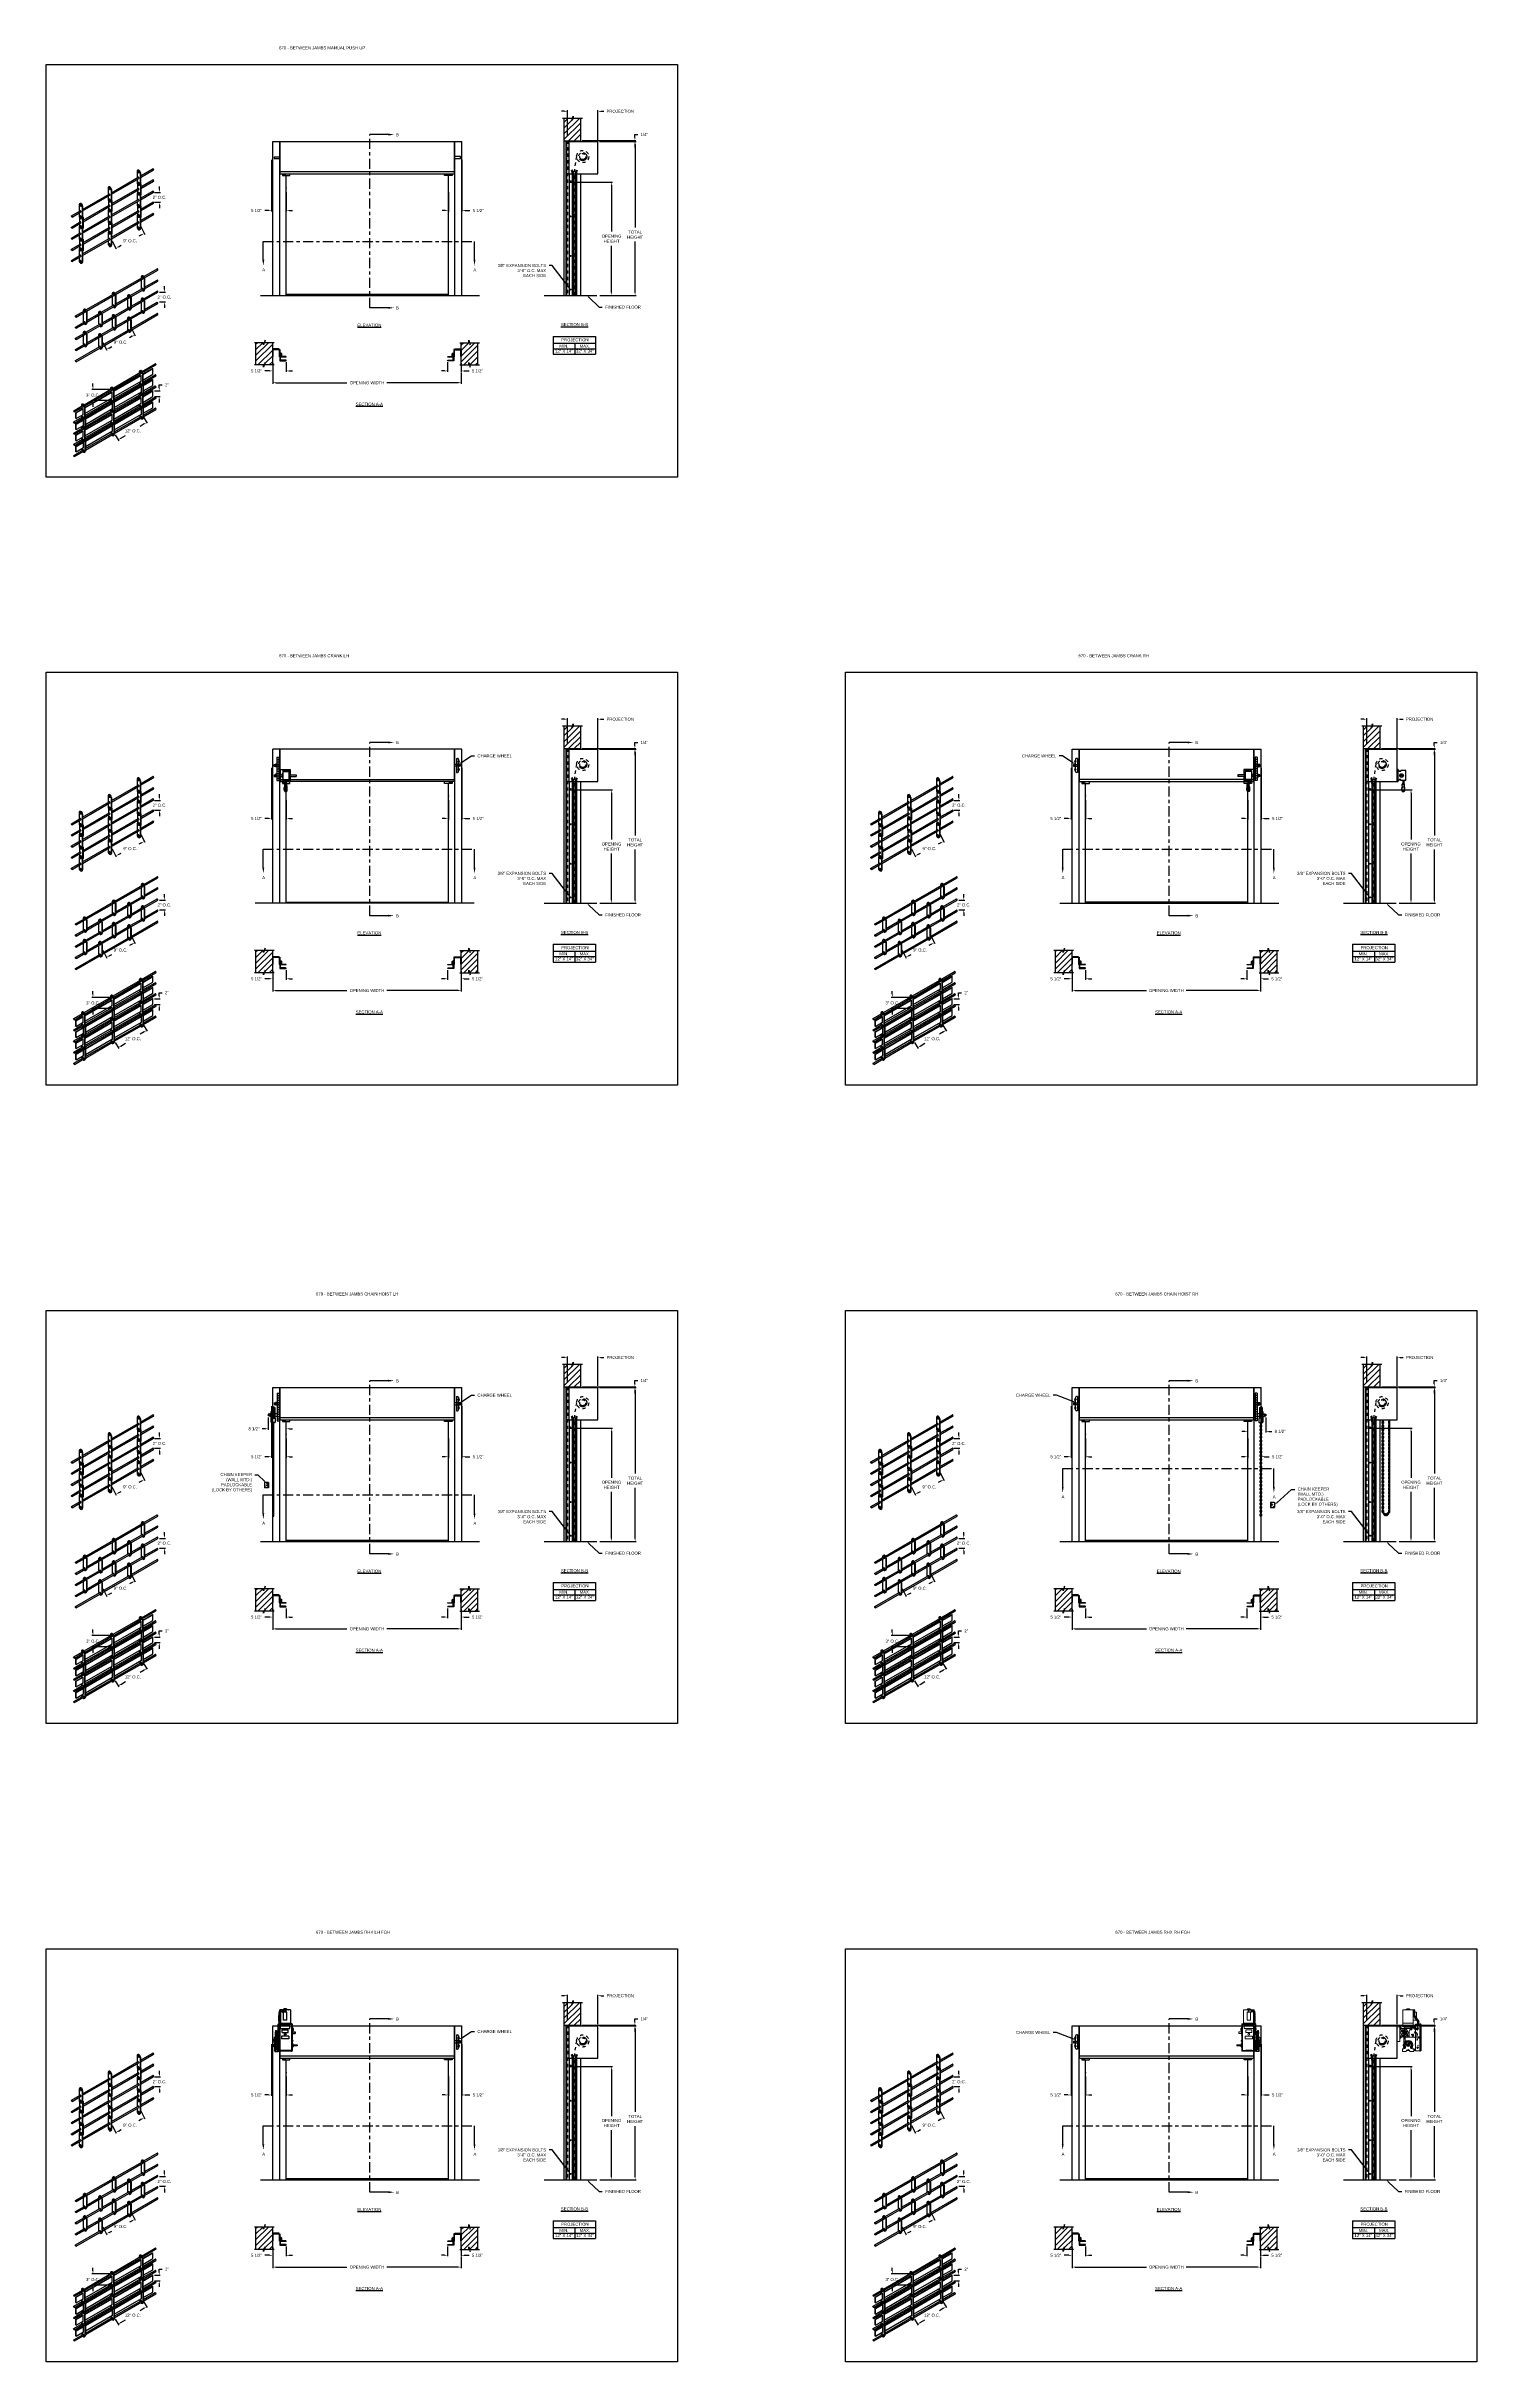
# Model space of a CAD drawing. Header units: inches. Extents: x 169.6 to 213.8, y 195 to 266.5.
import ezdxf
from ezdxf import colors
from ezdxf.entities.mleader import LeaderData, LeaderLine
from ezdxf.math import Vec2, Vec3

# ---------------------------------------------------------------- set-up
doc = ezdxf.new("R2010")
doc.units = ezdxf.units.IN
doc.header["$LTSCALE"] = 0.25
doc.header["$MEASUREMENT"] = 0
for name, pattern in [('CENTER', [2, 1.25, -0.25, 0.25, -0.25]), ('HIDDEN', [0.375, 0.25, -0.125]), ('HIDDEN2', [0.1875, 0.125, -0.0625])]:
    doc.linetypes.add(name, pattern=pattern)
for name, color, linetype in [('ANNOTATIONS', 1, 'Continuous'), ('CHAIN HOIST LH', 7, 'Continuous'), ('CHAIN HOIST RH', 7, 'Continuous'), ('CRANK LH', 7, 'Continuous'), ('CRANK RH', 7, 'Continuous'), ('DETAILS', 4, 'Continuous'), ('PUSH UP', 7, 'Continuous'), ('RHX LH F.O.H.', 7, 'Continuous'), ('RHX RH F.O.H.', 7, 'Continuous'), ('SECTION CUTS', 6, 'CENTER')]:
    doc.layers.add(name, color=color, linetype=linetype)
doc.styles.add('ARIAL', font='arial.ttf', dxfattribs={"height": 0.09375})
doc.styles.get("Standard").update_dxf_attribs({"font": 'romans.shx'})
doc.dimstyles.new('STANDARD$0', dxfattribs={"dimtxt": 0.09375, "dimasz": 0.09375, "dimexe": 0.03125, "dimexo": 0.046875, "dimgap": 0.09, "dimtad": 0, "dimtih": 1, "dimtoh": 1, "dimdec": 4, "dimzin": 0, "dimdsep": 46, "dimtxsty": 'ARIAL', "dimcen": 0.09, "dimadec": 0, "dimazin": 0, "dimtfac": 1, "dimtdec": 4, "dimtofl": 0, "dimtmove": 0, "dimatfit": 1, "dimfxl": 1, "dimtolj": 1, "dimtzin": 0, "dimarcsym": 0})
pattern_1 = [(45, (-17.07342, 2.0819), (-0.08838835, 0.08838835), [])]
pattern_2 = [(45, (7.58987, -16.66831), (-0.08838835, 0.08838835), [])]
pattern_3 = [(45, (7.58987, -36.35663), (-0.08838835, 0.08838835), [])]
pattern_4 = [(45, (-17.07342, -36.35663), (-0.08838835, 0.08838835), [])]
pattern_5 = [(45, (-17.07342, -56.04494), (-0.08838835, 0.08838835), [])]
pattern_6 = [(45, (7.58987, -56.04494), (-0.08838835, 0.08838835), [])]
pattern_7 = [(45, (-17.07342, -16.66831), (-0.08838835, 0.08838835), [])]

# ---------------------------------------------------------------- blocks, each defined once
blk = doc.blocks.new('*D1')
at = {"layer": 'ANNOTATIONS', "color": 0, "lineweight": -2, "transparency": 16777216}
for p, q in [((185.748, 262.283), (187.094, 262.283)), ((187.062, 262.19), (187.062, 260.752)), ((187.062, 258.88), (187.062, 260.318)), ((186.701, 258.787), (187.094, 258.787))]:
    blk.add_line(p, q, dxfattribs=at)
at = {"layer": 'ANNOTATIONS', "color": 0, "transparency": 16777216}
for points in [[(187.047, 262.19), (187.078, 262.19), (187.062, 262.283)], [(187.047, 258.88), (187.078, 258.88), (187.062, 258.787)]]:
    blk.add_solid(points, dxfattribs=at)
at = {"layer": 'defpoints', "color": 0, "transparency": 16777216}
for p in [(185.701, 262.283), (187.062, 262.283), (186.654, 258.787)]:
    blk.add_point(p, dxfattribs=at)
at = {"layer": 'ANNOTATIONS', "color": 0, "transparency": 16777216, "insert": (187.062, 260.535), "char_height": 0.09375, "attachment_point": 5, "style": 'ARIAL'}
blk.add_mtext('\\A1;OPENING \\PHEIGHT', dxfattribs=at)
blk = doc.blocks.new('*D2')
at = {"layer": 'ANNOTATIONS', "color": 0, "lineweight": -2, "transparency": 16777216}
for p, q in [((186.686, 263.537), (187.819, 263.537)), ((187.788, 263.443), (187.788, 260.879)), ((187.788, 258.88), (187.788, 260.444)), ((186.701, 258.787), (187.819, 258.787))]:
    blk.add_line(p, q, dxfattribs=at)
at = {"layer": 'ANNOTATIONS', "color": 0, "transparency": 16777216}
for points in [[(187.772, 263.443), (187.803, 263.443), (187.788, 263.537)], [(187.772, 258.88), (187.803, 258.88), (187.788, 258.787)]]:
    blk.add_solid(points, dxfattribs=at)
at = {"layer": 'defpoints', "color": 0, "transparency": 16777216}
for p in [(186.639, 263.537), (186.654, 258.787), (187.788, 258.787)]:
    blk.add_point(p, dxfattribs=at)
at = {"layer": 'ANNOTATIONS', "color": 0, "transparency": 16777216, "insert": (187.788, 260.662), "char_height": 0.0938, "attachment_point": 5, "style": 'ARIAL'}
blk.add_mtext('\\A1;TOTAL\\PHEIGHT', dxfattribs=at)
blk = doc.blocks.new('*D12')
at = {"layer": 'ANNOTATIONS', "color": 0, "lineweight": -2, "transparency": 16777216}
for p, q in [((185.607, 264.464), (185.514, 264.464)), ((185.701, 263.699), (185.701, 264.495)), ((186.639, 263.584), (186.639, 264.495)), ((186.732, 264.464), (186.826, 264.464))]:
    blk.add_line(p, q, dxfattribs=at)
at = {"layer": 'ANNOTATIONS', "color": 0, "transparency": 16777216}
for points in [[(185.607, 264.479), (185.607, 264.448), (185.701, 264.464)], [(186.732, 264.479), (186.732, 264.448), (186.639, 264.464)]]:
    blk.add_solid(points, dxfattribs=at)
at = {"layer": 'defpoints', "color": 0, "transparency": 16777216}
for p in [(186.639, 264.464), (185.701, 263.652), (186.639, 263.537)]:
    blk.add_point(p, dxfattribs=at)
at = {"layer": 'ANNOTATIONS', "color": 0, "transparency": 16777216, "insert": (187.328, 264.464), "char_height": 0.09375, "attachment_point": 5, "style": 'ARIAL'}
blk.add_mtext('\\A1;PROJECTION', dxfattribs=at)
blk = doc.blocks.new('*D13')
at = {"layer": 'ANNOTATIONS', "color": 0, "lineweight": -2, "transparency": 16777216}
for p, q in [((176.511, 256.456), (176.358, 256.456)), ((176.605, 256.698), (176.605, 256.425)), ((177.025, 256.723), (177.025, 256.425)), ((177.119, 256.456), (177.212, 256.456))]:
    blk.add_line(p, q, dxfattribs=at)
at = {"layer": 'ANNOTATIONS', "color": 0, "transparency": 16777216}
for points in [[(176.511, 256.471), (176.511, 256.44), (176.605, 256.456)], [(177.119, 256.471), (177.119, 256.44), (177.025, 256.456)]]:
    blk.add_solid(points, dxfattribs=at)
at = {"layer": 'defpoints', "color": 0, "transparency": 16777216}
for p in [(176.605, 256.745), (176.605, 256.456), (177.025, 256.77)]:
    blk.add_point(p, dxfattribs=at)
at = {"layer": 'ANNOTATIONS', "color": 0, "transparency": 16777216, "insert": (176.105, 256.456), "char_height": 0.0938, "attachment_point": 5, "style": 'ARIAL'}
blk.add_mtext('\\A1;5 1/2"', dxfattribs=at)
blk = doc.blocks.new('*D14')
at = {"layer": 'ANNOTATIONS', "color": 0, "lineweight": -2, "transparency": 16777216}
for p, q in [((186.154, 263.559), (187.811, 263.559)), ((187.78, 263.653), (187.78, 263.748)), ((187.78, 263.748), (187.874, 263.748)), ((186.686, 263.537), (187.811, 263.537)), ((187.78, 263.443), (187.78, 263.349))]:
    blk.add_line(p, q, dxfattribs=at)
at = {"layer": 'ANNOTATIONS', "color": 0, "transparency": 16777216}
for points in [[(187.764, 263.653), (187.796, 263.653), (187.78, 263.559)], [(187.764, 263.443), (187.796, 263.443), (187.78, 263.537)]]:
    blk.add_solid(points, dxfattribs=at)
at = {"layer": 'defpoints', "color": 0, "transparency": 16777216}
for p in [(186.107, 263.559), (187.78, 263.559), (186.639, 263.537)]:
    blk.add_point(p, dxfattribs=at)
at = {"layer": 'ANNOTATIONS', "color": 0, "transparency": 16777216, "insert": (188.068, 263.748), "char_height": 0.0938, "attachment_point": 5, "style": 'ARIAL'}
blk.add_mtext('\\A1;1/4"', dxfattribs=at)
blk = doc.blocks.new('*D9')
at = {"layer": 'ANNOTATIONS', "color": 0, "lineweight": -2, "transparency": 16777216}
for p, q in [((181.909, 256.456), (181.815, 256.456)), ((182.002, 256.723), (182.002, 256.425)), ((182.422, 256.698), (182.422, 256.425)), ((182.516, 256.456), (182.669, 256.456))]:
    blk.add_line(p, q, dxfattribs=at)
at = {"layer": 'ANNOTATIONS', "color": 0, "transparency": 16777216}
for points in [[(181.909, 256.471), (181.909, 256.44), (182.002, 256.456)], [(182.516, 256.471), (182.516, 256.44), (182.422, 256.456)]]:
    blk.add_solid(points, dxfattribs=at)
at = {"layer": 'defpoints', "color": 0, "transparency": 16777216}
for p in [(182.002, 256.77), (182.422, 256.745), (182.422, 256.456)]:
    blk.add_point(p, dxfattribs=at)
at = {"layer": 'ANNOTATIONS', "color": 0, "transparency": 16777216, "insert": (182.922, 256.456), "char_height": 0.0938, "attachment_point": 5, "style": 'ARIAL'}
blk.add_mtext('\\A1;5 1/2"', dxfattribs=at)
blk = doc.blocks.new('*D10')
at = {"layer": 'ANNOTATIONS', "color": 0, "lineweight": -2, "transparency": 16777216}
for p, q in [((176.572, 262.964), (176.572, 261.37)), ((177.025, 261.968), (177.025, 261.37)), ((176.479, 261.401), (176.359, 261.401)), ((177.119, 261.401), (177.212, 261.401))]:
    blk.add_line(p, q, dxfattribs=at)
at = {"layer": 'ANNOTATIONS', "color": 0, "transparency": 16777216}
for points in [[(176.479, 261.417), (176.479, 261.386), (176.572, 261.401)], [(177.119, 261.417), (177.119, 261.386), (177.025, 261.401)]]:
    blk.add_solid(points, dxfattribs=at)
at = {"layer": 'defpoints', "color": 0, "transparency": 16777216}
for p in [(176.572, 263.011), (177.025, 262.015), (176.572, 261.401)]:
    blk.add_point(p, dxfattribs=at)
at = {"layer": 'ANNOTATIONS', "color": 0, "transparency": 16777216, "insert": (176.106, 261.401), "char_height": 0.0938, "attachment_point": 5, "style": 'ARIAL'}
blk.add_mtext('\\A1;5 1/2"', dxfattribs=at)
blk = doc.blocks.new('*D11')
at = {"layer": 'ANNOTATIONS', "color": 0, "lineweight": -2, "transparency": 16777216}
for p, q in [((182.445, 262.964), (182.445, 261.37)), ((182.025, 261.968), (182.025, 261.37)), ((181.931, 261.401), (181.837, 261.401)), ((182.539, 261.401), (182.691, 261.401))]:
    blk.add_line(p, q, dxfattribs=at)
at = {"layer": 'ANNOTATIONS', "color": 0, "transparency": 16777216}
for points in [[(181.931, 261.417), (181.931, 261.386), (182.025, 261.401)], [(182.539, 261.417), (182.539, 261.386), (182.445, 261.401)]]:
    blk.add_solid(points, dxfattribs=at)
at = {"layer": 'defpoints', "color": 0, "transparency": 16777216}
for p in [(182.445, 263.011), (182.025, 262.015), (182.445, 261.401)]:
    blk.add_point(p, dxfattribs=at)
at = {"layer": 'ANNOTATIONS', "color": 0, "transparency": 16777216, "insert": (182.944, 261.401), "char_height": 0.0938, "attachment_point": 5, "style": 'ARIAL'}
blk.add_mtext('\\A1;5 1/2"', dxfattribs=at)
blk = doc.blocks.new('*D15')
at = {"layer": 'ANNOTATIONS', "color": 0, "lineweight": -2, "transparency": 16777216}
for p, q in [((176.605, 256.554), (176.605, 256.061)), ((182.422, 256.409), (182.422, 256.061)), ((176.699, 256.092), (178.897, 256.092)), ((182.329, 256.092), (180.13, 256.092))]:
    blk.add_line(p, q, dxfattribs=at)
at = {"layer": 'ANNOTATIONS', "color": 0, "transparency": 16777216}
for points in [[(176.699, 256.108), (176.699, 256.077), (176.605, 256.092)], [(182.329, 256.108), (182.329, 256.077), (182.422, 256.092)]]:
    blk.add_solid(points, dxfattribs=at)
at = {"layer": 'defpoints', "color": 0, "transparency": 16777216}
for p in [(176.605, 256.601), (182.422, 256.456), (182.422, 256.092)]:
    blk.add_point(p, dxfattribs=at)
at = {"layer": 'ANNOTATIONS', "color": 0, "transparency": 16777216, "insert": (179.514, 256.092), "char_height": 0.09375, "attachment_point": 5, "style": 'ARIAL'}
blk.add_mtext('\\A1;OPENING WIDTH', dxfattribs=at)
blk = doc.blocks.new('*D23')
at = {"layer": 'ANNOTATIONS', "color": 0, "lineweight": -2, "transparency": 16777216}
for p, q in [((210.411, 243.533), (211.757, 243.533)), ((211.726, 243.439), (211.726, 242.002)), ((211.726, 240.13), (211.726, 241.567)), ((211.364, 240.036), (211.757, 240.036))]:
    blk.add_line(p, q, dxfattribs=at)
at = {"layer": 'ANNOTATIONS', "color": 0, "transparency": 16777216}
for points in [[(211.71, 243.439), (211.741, 243.439), (211.726, 243.533)], [(211.71, 240.13), (211.741, 240.13), (211.726, 240.036)]]:
    blk.add_solid(points, dxfattribs=at)
at = {"layer": 'defpoints', "color": 0, "transparency": 16777216}
for p in [(210.364, 243.533), (211.726, 243.533), (211.318, 240.036)]:
    blk.add_point(p, dxfattribs=at)
at = {"layer": 'ANNOTATIONS', "color": 0, "transparency": 16777216, "insert": (211.726, 241.785), "char_height": 0.09375, "attachment_point": 5, "style": 'ARIAL'}
blk.add_mtext('\\A1;OPENING \\PHEIGHT', dxfattribs=at)
blk = doc.blocks.new('*D24')
at = {"layer": 'ANNOTATIONS', "color": 0, "lineweight": -2, "transparency": 16777216}
for p, q in [((211.349, 244.786), (212.482, 244.786)), ((212.451, 244.693), (212.451, 242.129)), ((212.451, 240.13), (212.451, 241.694)), ((211.364, 240.036), (212.482, 240.036))]:
    blk.add_line(p, q, dxfattribs=at)
at = {"layer": 'ANNOTATIONS', "color": 0, "transparency": 16777216}
for points in [[(212.435, 244.693), (212.467, 244.693), (212.451, 244.786)], [(212.435, 240.13), (212.467, 240.13), (212.451, 240.036)]]:
    blk.add_solid(points, dxfattribs=at)
at = {"layer": 'defpoints', "color": 0, "transparency": 16777216}
for p in [(211.302, 244.786), (211.318, 240.036), (212.451, 240.036)]:
    blk.add_point(p, dxfattribs=at)
at = {"layer": 'ANNOTATIONS', "color": 0, "transparency": 16777216, "insert": (212.451, 241.911), "char_height": 0.0938, "attachment_point": 5, "style": 'ARIAL'}
blk.add_mtext('\\A1;TOTAL\\PHEIGHT', dxfattribs=at)
blk = doc.blocks.new('*D16')
at = {"layer": 'ANNOTATIONS', "color": 0, "lineweight": -2, "transparency": 16777216}
for p, q in [((210.271, 245.714), (210.177, 245.714)), ((210.364, 244.948), (210.364, 245.745)), ((211.302, 244.833), (211.302, 245.745)), ((211.396, 245.714), (211.489, 245.714))]:
    blk.add_line(p, q, dxfattribs=at)
at = {"layer": 'ANNOTATIONS', "color": 0, "transparency": 16777216}
for points in [[(210.271, 245.729), (210.271, 245.698), (210.364, 245.714)], [(211.396, 245.729), (211.396, 245.698), (211.302, 245.714)]]:
    blk.add_solid(points, dxfattribs=at)
at = {"layer": 'defpoints', "color": 0, "transparency": 16777216}
for p in [(211.302, 245.714), (210.364, 244.901), (211.302, 244.786)]:
    blk.add_point(p, dxfattribs=at)
at = {"layer": 'ANNOTATIONS', "color": 0, "transparency": 16777216, "insert": (211.991, 245.714), "char_height": 0.09375, "attachment_point": 5, "style": 'ARIAL'}
blk.add_mtext('\\A1;PROJECTION', dxfattribs=at)
blk = doc.blocks.new('*D17')
at = {"layer": 'ANNOTATIONS', "color": 0, "lineweight": -2, "transparency": 16777216}
for p, q in [((201.268, 237.948), (201.268, 237.674)), ((201.688, 237.973), (201.688, 237.674)), ((201.174, 237.706), (201.021, 237.706)), ((201.782, 237.706), (201.876, 237.706))]:
    blk.add_line(p, q, dxfattribs=at)
at = {"layer": 'ANNOTATIONS', "color": 0, "transparency": 16777216}
for points in [[(201.174, 237.721), (201.174, 237.69), (201.268, 237.706)], [(201.782, 237.721), (201.782, 237.69), (201.688, 237.706)]]:
    blk.add_solid(points, dxfattribs=at)
at = {"layer": 'defpoints', "color": 0, "transparency": 16777216}
for p in [(201.268, 237.995), (201.688, 238.02), (201.268, 237.706)]:
    blk.add_point(p, dxfattribs=at)
at = {"layer": 'ANNOTATIONS', "color": 0, "transparency": 16777216, "insert": (200.768, 237.706), "char_height": 0.0938, "attachment_point": 5, "style": 'ARIAL'}
blk.add_mtext('\\A1;5 1/2"', dxfattribs=at)
blk = doc.blocks.new('*D18')
at = {"layer": 'ANNOTATIONS', "color": 0, "lineweight": -2, "transparency": 16777216}
for p, q in [((212.443, 244.902), (212.443, 244.998)), ((212.443, 244.998), (212.537, 244.998)), ((210.818, 244.809), (212.474, 244.809)), ((211.349, 244.786), (212.474, 244.786)), ((212.443, 244.693), (212.443, 244.599))]:
    blk.add_line(p, q, dxfattribs=at)
at = {"layer": 'ANNOTATIONS', "color": 0, "transparency": 16777216}
for points in [[(212.428, 244.902), (212.459, 244.902), (212.443, 244.809)], [(212.428, 244.693), (212.459, 244.693), (212.443, 244.786)]]:
    blk.add_solid(points, dxfattribs=at)
at = {"layer": 'defpoints', "color": 0, "transparency": 16777216}
for p in [(210.771, 244.809), (211.302, 244.786), (212.443, 244.809)]:
    blk.add_point(p, dxfattribs=at)
at = {"layer": 'ANNOTATIONS', "color": 0, "transparency": 16777216, "insert": (212.731, 244.998), "char_height": 0.0938, "attachment_point": 5, "style": 'ARIAL'}
blk.add_mtext('\\A1;1/4"', dxfattribs=at)
blk = doc.blocks.new('*D19')
at = {"layer": 'ANNOTATIONS', "color": 0, "lineweight": -2, "transparency": 16777216}
for p, q in [((206.666, 237.973), (206.666, 237.674)), ((207.086, 237.948), (207.086, 237.674)), ((206.572, 237.706), (206.478, 237.706)), ((207.179, 237.706), (207.333, 237.706))]:
    blk.add_line(p, q, dxfattribs=at)
at = {"layer": 'ANNOTATIONS', "color": 0, "transparency": 16777216}
for points in [[(206.572, 237.721), (206.572, 237.69), (206.666, 237.706)], [(207.179, 237.721), (207.179, 237.69), (207.086, 237.706)]]:
    blk.add_solid(points, dxfattribs=at)
at = {"layer": 'defpoints', "color": 0, "transparency": 16777216}
for p in [(206.666, 238.02), (207.086, 237.995), (207.086, 237.706)]:
    blk.add_point(p, dxfattribs=at)
at = {"layer": 'ANNOTATIONS', "color": 0, "transparency": 16777216, "insert": (207.586, 237.706), "char_height": 0.0938, "attachment_point": 5, "style": 'ARIAL'}
blk.add_mtext('\\A1;5 1/2"', dxfattribs=at)
blk = doc.blocks.new('*D20')
at = {"layer": 'ANNOTATIONS', "color": 0, "lineweight": -2, "transparency": 16777216}
for p, q in [((201.236, 244.214), (201.236, 242.62)), ((201.688, 243.218), (201.688, 242.62)), ((201.142, 242.651), (201.022, 242.651)), ((201.782, 242.651), (201.876, 242.651))]:
    blk.add_line(p, q, dxfattribs=at)
at = {"layer": 'ANNOTATIONS', "color": 0, "transparency": 16777216}
for points in [[(201.142, 242.667), (201.142, 242.636), (201.236, 242.651)], [(201.782, 242.667), (201.782, 242.636), (201.688, 242.651)]]:
    blk.add_solid(points, dxfattribs=at)
at = {"layer": 'defpoints', "color": 0, "transparency": 16777216}
for p in [(201.236, 244.26), (201.688, 243.265), (201.236, 242.651)]:
    blk.add_point(p, dxfattribs=at)
at = {"layer": 'ANNOTATIONS', "color": 0, "transparency": 16777216, "insert": (200.769, 242.651), "char_height": 0.0938, "attachment_point": 5, "style": 'ARIAL'}
blk.add_mtext('\\A1;5 1/2"', dxfattribs=at)
blk = doc.blocks.new('*D21')
at = {"layer": 'ANNOTATIONS', "color": 0, "lineweight": -2, "transparency": 16777216}
for p, q in [((207.108, 244.214), (207.108, 242.62)), ((206.688, 243.218), (206.688, 242.62)), ((206.594, 242.651), (206.501, 242.651)), ((207.202, 242.651), (207.354, 242.651))]:
    blk.add_line(p, q, dxfattribs=at)
at = {"layer": 'ANNOTATIONS', "color": 0, "transparency": 16777216}
for points in [[(206.594, 242.667), (206.594, 242.636), (206.688, 242.651)], [(207.202, 242.667), (207.202, 242.636), (207.108, 242.651)]]:
    blk.add_solid(points, dxfattribs=at)
at = {"layer": 'defpoints', "color": 0, "transparency": 16777216}
for p in [(207.108, 244.26), (206.688, 243.265), (207.108, 242.651)]:
    blk.add_point(p, dxfattribs=at)
at = {"layer": 'ANNOTATIONS', "color": 0, "transparency": 16777216, "insert": (207.607, 242.651), "char_height": 0.0938, "attachment_point": 5, "style": 'ARIAL'}
blk.add_mtext('\\A1;5 1/2"', dxfattribs=at)
blk = doc.blocks.new('*D22')
at = {"layer": 'ANNOTATIONS', "color": 0, "lineweight": -2, "transparency": 16777216}
for p, q in [((201.268, 237.803), (201.268, 237.311)), ((201.362, 237.342), (203.561, 237.342)), ((206.992, 237.342), (204.793, 237.342)), ((207.086, 237.659), (207.086, 237.311))]:
    blk.add_line(p, q, dxfattribs=at)
at = {"layer": 'ANNOTATIONS', "color": 0, "transparency": 16777216}
for points in [[(201.362, 237.358), (201.362, 237.327), (201.268, 237.342)], [(206.992, 237.358), (206.992, 237.327), (207.086, 237.342)]]:
    blk.add_solid(points, dxfattribs=at)
at = {"layer": 'defpoints', "color": 0, "transparency": 16777216}
for p in [(201.268, 237.85), (207.086, 237.706), (207.086, 237.342)]:
    blk.add_point(p, dxfattribs=at)
at = {"layer": 'ANNOTATIONS', "color": 0, "transparency": 16777216, "insert": (204.177, 237.342), "char_height": 0.09375, "attachment_point": 5, "style": 'ARIAL'}
blk.add_mtext('\\A1;OPENING WIDTH', dxfattribs=at)
blk = doc.blocks.new('*D32')
at = {"layer": 'ANNOTATIONS', "color": 0, "lineweight": -2, "transparency": 16777216}
for p, q in [((210.411, 223.845), (211.757, 223.845)), ((211.726, 223.751), (211.726, 222.314)), ((211.726, 220.442), (211.726, 221.879)), ((211.364, 220.348), (211.757, 220.348))]:
    blk.add_line(p, q, dxfattribs=at)
at = {"layer": 'ANNOTATIONS', "color": 0, "transparency": 16777216}
for points in [[(211.71, 223.751), (211.741, 223.751), (211.726, 223.845)], [(211.71, 220.442), (211.741, 220.442), (211.726, 220.348)]]:
    blk.add_solid(points, dxfattribs=at)
at = {"layer": 'defpoints', "color": 0, "transparency": 16777216}
for p in [(210.364, 223.845), (211.726, 223.845), (211.318, 220.348)]:
    blk.add_point(p, dxfattribs=at)
at = {"layer": 'ANNOTATIONS', "color": 0, "transparency": 16777216, "insert": (211.726, 222.096), "char_height": 0.09375, "attachment_point": 5, "style": 'ARIAL'}
blk.add_mtext('\\A1;OPENING \\PHEIGHT', dxfattribs=at)
blk = doc.blocks.new('*D33')
at = {"layer": 'ANNOTATIONS', "color": 0, "lineweight": -2, "transparency": 16777216}
for p, q in [((211.349, 225.098), (212.482, 225.098)), ((212.451, 225.004), (212.451, 222.441)), ((212.451, 220.442), (212.451, 222.006)), ((211.364, 220.348), (212.482, 220.348))]:
    blk.add_line(p, q, dxfattribs=at)
at = {"layer": 'ANNOTATIONS', "color": 0, "transparency": 16777216}
for points in [[(212.435, 225.004), (212.467, 225.004), (212.451, 225.098)], [(212.435, 220.442), (212.467, 220.442), (212.451, 220.348)]]:
    blk.add_solid(points, dxfattribs=at)
at = {"layer": 'defpoints', "color": 0, "transparency": 16777216}
for p in [(211.302, 225.098), (211.318, 220.348), (212.451, 220.348)]:
    blk.add_point(p, dxfattribs=at)
at = {"layer": 'ANNOTATIONS', "color": 0, "transparency": 16777216, "insert": (212.451, 222.223), "char_height": 0.0938, "attachment_point": 5, "style": 'ARIAL'}
blk.add_mtext('\\A1;TOTAL\\PHEIGHT', dxfattribs=at)
blk = doc.blocks.new('*D25')
at = {"layer": 'ANNOTATIONS', "color": 0, "lineweight": -2, "transparency": 16777216}
for p, q in [((210.271, 226.025), (210.177, 226.025)), ((210.364, 225.26), (210.364, 226.057)), ((211.302, 225.145), (211.302, 226.057)), ((211.396, 226.025), (211.489, 226.025))]:
    blk.add_line(p, q, dxfattribs=at)
at = {"layer": 'ANNOTATIONS', "color": 0, "transparency": 16777216}
for points in [[(210.271, 226.041), (210.271, 226.01), (210.364, 226.025)], [(211.396, 226.041), (211.396, 226.01), (211.302, 226.025)]]:
    blk.add_solid(points, dxfattribs=at)
at = {"layer": 'defpoints', "color": 0, "transparency": 16777216}
for p in [(211.302, 226.025), (210.364, 225.213), (211.302, 225.098)]:
    blk.add_point(p, dxfattribs=at)
at = {"layer": 'ANNOTATIONS', "color": 0, "transparency": 16777216, "insert": (211.991, 226.025), "char_height": 0.09375, "attachment_point": 5, "style": 'ARIAL'}
blk.add_mtext('\\A1;PROJECTION', dxfattribs=at)
blk = doc.blocks.new('*D26')
at = {"layer": 'ANNOTATIONS', "color": 0, "lineweight": -2, "transparency": 16777216}
for p, q in [((201.174, 218.017), (201.021, 218.017)), ((201.268, 218.26), (201.268, 217.986)), ((201.688, 218.285), (201.688, 217.986)), ((201.782, 218.017), (201.876, 218.017))]:
    blk.add_line(p, q, dxfattribs=at)
at = {"layer": 'ANNOTATIONS', "color": 0, "transparency": 16777216}
for points in [[(201.174, 218.033), (201.174, 218.002), (201.268, 218.017)], [(201.782, 218.033), (201.782, 218.002), (201.688, 218.017)]]:
    blk.add_solid(points, dxfattribs=at)
at = {"layer": 'defpoints', "color": 0, "transparency": 16777216}
for p in [(201.268, 218.307), (201.268, 218.017), (201.688, 218.332)]:
    blk.add_point(p, dxfattribs=at)
at = {"layer": 'ANNOTATIONS', "color": 0, "transparency": 16777216, "insert": (200.768, 218.017), "char_height": 0.0938, "attachment_point": 5, "style": 'ARIAL'}
blk.add_mtext('\\A1;5 1/2"', dxfattribs=at)
blk = doc.blocks.new('*D27')
at = {"layer": 'ANNOTATIONS', "color": 0, "lineweight": -2, "transparency": 16777216}
for p, q in [((210.818, 225.12), (212.474, 225.12)), ((211.349, 225.098), (212.474, 225.098)), ((212.443, 225.214), (212.443, 225.31)), ((212.443, 225.31), (212.537, 225.31)), ((212.443, 225.004), (212.443, 224.911))]:
    blk.add_line(p, q, dxfattribs=at)
at = {"layer": 'ANNOTATIONS', "color": 0, "transparency": 16777216}
for points in [[(212.428, 225.214), (212.459, 225.214), (212.443, 225.12)], [(212.428, 225.004), (212.459, 225.004), (212.443, 225.098)]]:
    blk.add_solid(points, dxfattribs=at)
at = {"layer": 'defpoints', "color": 0, "transparency": 16777216}
for p in [(210.771, 225.12), (211.302, 225.098), (212.443, 225.12)]:
    blk.add_point(p, dxfattribs=at)
at = {"layer": 'ANNOTATIONS', "color": 0, "transparency": 16777216, "insert": (212.731, 225.31), "char_height": 0.0938, "attachment_point": 5, "style": 'ARIAL'}
blk.add_mtext('\\A1;1/4"', dxfattribs=at)
blk = doc.blocks.new('*D28')
at = {"layer": 'ANNOTATIONS', "color": 0, "lineweight": -2, "transparency": 16777216}
for p, q in [((206.572, 218.017), (206.478, 218.017)), ((206.666, 218.285), (206.666, 217.986)), ((207.086, 218.26), (207.086, 217.986)), ((207.179, 218.017), (207.333, 218.017))]:
    blk.add_line(p, q, dxfattribs=at)
at = {"layer": 'ANNOTATIONS', "color": 0, "transparency": 16777216}
for points in [[(206.572, 218.033), (206.572, 218.002), (206.666, 218.017)], [(207.179, 218.033), (207.179, 218.002), (207.086, 218.017)]]:
    blk.add_solid(points, dxfattribs=at)
at = {"layer": 'defpoints', "color": 0, "transparency": 16777216}
for p in [(206.666, 218.332), (207.086, 218.307), (207.086, 218.017)]:
    blk.add_point(p, dxfattribs=at)
at = {"layer": 'ANNOTATIONS', "color": 0, "transparency": 16777216, "insert": (207.586, 218.017), "char_height": 0.0938, "attachment_point": 5, "style": 'ARIAL'}
blk.add_mtext('\\A1;5 1/2"', dxfattribs=at)
blk = doc.blocks.new('*D29')
at = {"layer": 'ANNOTATIONS', "color": 0, "lineweight": -2, "transparency": 16777216}
for p, q in [((201.236, 224.525), (201.236, 222.932)), ((201.142, 222.963), (201.022, 222.963)), ((201.688, 223.529), (201.688, 222.932)), ((201.782, 222.963), (201.876, 222.963))]:
    blk.add_line(p, q, dxfattribs=at)
at = {"layer": 'ANNOTATIONS', "color": 0, "transparency": 16777216}
for points in [[(201.142, 222.979), (201.142, 222.947), (201.236, 222.963)], [(201.782, 222.979), (201.782, 222.947), (201.688, 222.963)]]:
    blk.add_solid(points, dxfattribs=at)
at = {"layer": 'defpoints', "color": 0, "transparency": 16777216}
for p in [(201.236, 224.572), (201.688, 223.576), (201.236, 222.963)]:
    blk.add_point(p, dxfattribs=at)
at = {"layer": 'ANNOTATIONS', "color": 0, "transparency": 16777216, "insert": (200.769, 222.963), "char_height": 0.0938, "attachment_point": 5, "style": 'ARIAL'}
blk.add_mtext('\\A1;5 1/2"', dxfattribs=at)
blk = doc.blocks.new('*D30')
at = {"layer": 'ANNOTATIONS', "color": 0, "lineweight": -2, "transparency": 16777216}
for p, q in [((207.108, 224.525), (207.108, 222.932)), ((206.594, 222.963), (206.501, 222.963)), ((206.688, 223.529), (206.688, 222.932)), ((207.202, 222.963), (207.354, 222.963))]:
    blk.add_line(p, q, dxfattribs=at)
at = {"layer": 'ANNOTATIONS', "color": 0, "transparency": 16777216}
for points in [[(206.594, 222.979), (206.594, 222.947), (206.688, 222.963)], [(207.202, 222.979), (207.202, 222.947), (207.108, 222.963)]]:
    blk.add_solid(points, dxfattribs=at)
at = {"layer": 'defpoints', "color": 0, "transparency": 16777216}
for p in [(207.108, 224.572), (206.688, 223.576), (207.108, 222.963)]:
    blk.add_point(p, dxfattribs=at)
at = {"layer": 'ANNOTATIONS', "color": 0, "transparency": 16777216, "insert": (207.607, 222.963), "char_height": 0.0938, "attachment_point": 5, "style": 'ARIAL'}
blk.add_mtext('\\A1;5 1/2"', dxfattribs=at)
blk = doc.blocks.new('*D31')
at = {"layer": 'ANNOTATIONS', "color": 0, "lineweight": -2, "transparency": 16777216}
for p, q in [((201.268, 218.115), (201.268, 217.623)), ((207.086, 217.97), (207.086, 217.623)), ((201.362, 217.654), (203.561, 217.654)), ((206.992, 217.654), (204.793, 217.654))]:
    blk.add_line(p, q, dxfattribs=at)
at = {"layer": 'ANNOTATIONS', "color": 0, "transparency": 16777216}
for points in [[(201.362, 217.67), (201.362, 217.638), (201.268, 217.654)], [(206.992, 217.67), (206.992, 217.638), (207.086, 217.654)]]:
    blk.add_solid(points, dxfattribs=at)
at = {"layer": 'defpoints', "color": 0, "transparency": 16777216}
for p in [(201.268, 218.162), (207.086, 218.017), (207.086, 217.654)]:
    blk.add_point(p, dxfattribs=at)
at = {"layer": 'ANNOTATIONS', "color": 0, "transparency": 16777216, "insert": (204.177, 217.654), "char_height": 0.09375, "attachment_point": 5, "style": 'ARIAL'}
blk.add_mtext('\\A1;OPENING WIDTH', dxfattribs=at)
blk = doc.blocks.new('*D41')
at = {"layer": 'ANNOTATIONS', "color": 0, "lineweight": -2, "transparency": 16777216}
for p, q in [((185.748, 223.845), (187.094, 223.845)), ((187.062, 223.751), (187.062, 222.314)), ((187.062, 220.442), (187.062, 221.879)), ((186.701, 220.348), (187.094, 220.348))]:
    blk.add_line(p, q, dxfattribs=at)
at = {"layer": 'ANNOTATIONS', "color": 0, "transparency": 16777216}
for points in [[(187.047, 223.751), (187.078, 223.751), (187.062, 223.845)], [(187.047, 220.442), (187.078, 220.442), (187.062, 220.348)]]:
    blk.add_solid(points, dxfattribs=at)
at = {"layer": 'defpoints', "color": 0, "transparency": 16777216}
for p in [(185.701, 223.845), (187.062, 223.845), (186.654, 220.348)]:
    blk.add_point(p, dxfattribs=at)
at = {"layer": 'ANNOTATIONS', "color": 0, "transparency": 16777216, "insert": (187.062, 222.096), "char_height": 0.09375, "attachment_point": 5, "style": 'ARIAL'}
blk.add_mtext('\\A1;OPENING \\PHEIGHT', dxfattribs=at)
blk = doc.blocks.new('*D42')
at = {"layer": 'ANNOTATIONS', "color": 0, "lineweight": -2, "transparency": 16777216}
for p, q in [((186.686, 225.098), (187.819, 225.098)), ((187.788, 225.004), (187.788, 222.441)), ((187.788, 220.442), (187.788, 222.006)), ((186.701, 220.348), (187.819, 220.348))]:
    blk.add_line(p, q, dxfattribs=at)
at = {"layer": 'ANNOTATIONS', "color": 0, "transparency": 16777216}
for points in [[(187.772, 225.004), (187.803, 225.004), (187.788, 225.098)], [(187.772, 220.442), (187.803, 220.442), (187.788, 220.348)]]:
    blk.add_solid(points, dxfattribs=at)
at = {"layer": 'defpoints', "color": 0, "transparency": 16777216}
for p in [(186.639, 225.098), (186.654, 220.348), (187.788, 220.348)]:
    blk.add_point(p, dxfattribs=at)
at = {"layer": 'ANNOTATIONS', "color": 0, "transparency": 16777216, "insert": (187.788, 222.223), "char_height": 0.0938, "attachment_point": 5, "style": 'ARIAL'}
blk.add_mtext('\\A1;TOTAL\\PHEIGHT', dxfattribs=at)
blk = doc.blocks.new('*D34')
at = {"layer": 'ANNOTATIONS', "color": 0, "lineweight": -2, "transparency": 16777216}
for p, q in [((185.607, 226.025), (185.514, 226.025)), ((185.701, 225.26), (185.701, 226.057)), ((186.639, 225.145), (186.639, 226.057)), ((186.732, 226.025), (186.826, 226.025))]:
    blk.add_line(p, q, dxfattribs=at)
at = {"layer": 'ANNOTATIONS', "color": 0, "transparency": 16777216}
for points in [[(185.607, 226.041), (185.607, 226.01), (185.701, 226.025)], [(186.732, 226.041), (186.732, 226.01), (186.639, 226.025)]]:
    blk.add_solid(points, dxfattribs=at)
at = {"layer": 'defpoints', "color": 0, "transparency": 16777216}
for p in [(186.639, 226.025), (185.701, 225.213), (186.639, 225.098)]:
    blk.add_point(p, dxfattribs=at)
at = {"layer": 'ANNOTATIONS', "color": 0, "transparency": 16777216, "insert": (187.328, 226.025), "char_height": 0.09375, "attachment_point": 5, "style": 'ARIAL'}
blk.add_mtext('\\A1;PROJECTION', dxfattribs=at)
blk = doc.blocks.new('*D35')
at = {"layer": 'ANNOTATIONS', "color": 0, "lineweight": -2, "transparency": 16777216}
for p, q in [((176.511, 218.017), (176.358, 218.017)), ((176.605, 218.26), (176.605, 217.986)), ((177.025, 218.285), (177.025, 217.986)), ((177.119, 218.017), (177.212, 218.017))]:
    blk.add_line(p, q, dxfattribs=at)
at = {"layer": 'ANNOTATIONS', "color": 0, "transparency": 16777216}
for points in [[(176.511, 218.033), (176.511, 218.002), (176.605, 218.017)], [(177.119, 218.033), (177.119, 218.002), (177.025, 218.017)]]:
    blk.add_solid(points, dxfattribs=at)
at = {"layer": 'defpoints', "color": 0, "transparency": 16777216}
for p in [(176.605, 218.307), (176.605, 218.017), (177.025, 218.332)]:
    blk.add_point(p, dxfattribs=at)
at = {"layer": 'ANNOTATIONS', "color": 0, "transparency": 16777216, "insert": (176.105, 218.017), "char_height": 0.0938, "attachment_point": 5, "style": 'ARIAL'}
blk.add_mtext('\\A1;5 1/2"', dxfattribs=at)
blk = doc.blocks.new('*D36')
at = {"layer": 'ANNOTATIONS', "color": 0, "lineweight": -2, "transparency": 16777216}
for p, q in [((186.154, 225.12), (187.811, 225.12)), ((186.686, 225.098), (187.811, 225.098)), ((187.78, 225.214), (187.78, 225.31)), ((187.78, 225.31), (187.874, 225.31)), ((187.78, 225.004), (187.78, 224.911))]:
    blk.add_line(p, q, dxfattribs=at)
at = {"layer": 'ANNOTATIONS', "color": 0, "transparency": 16777216}
for points in [[(187.764, 225.214), (187.796, 225.214), (187.78, 225.12)], [(187.764, 225.004), (187.796, 225.004), (187.78, 225.098)]]:
    blk.add_solid(points, dxfattribs=at)
at = {"layer": 'defpoints', "color": 0, "transparency": 16777216}
for p in [(186.107, 225.12), (186.639, 225.098), (187.78, 225.12)]:
    blk.add_point(p, dxfattribs=at)
at = {"layer": 'ANNOTATIONS', "color": 0, "transparency": 16777216, "insert": (188.068, 225.31), "char_height": 0.0938, "attachment_point": 5, "style": 'ARIAL'}
blk.add_mtext('\\A1;1/4"', dxfattribs=at)
blk = doc.blocks.new('*D37')
at = {"layer": 'ANNOTATIONS', "color": 0, "lineweight": -2, "transparency": 16777216}
for p, q in [((181.909, 218.017), (181.815, 218.017)), ((182.002, 218.285), (182.002, 217.986)), ((182.422, 218.26), (182.422, 217.986)), ((182.516, 218.017), (182.669, 218.017))]:
    blk.add_line(p, q, dxfattribs=at)
at = {"layer": 'ANNOTATIONS', "color": 0, "transparency": 16777216}
for points in [[(181.909, 218.033), (181.909, 218.002), (182.002, 218.017)], [(182.516, 218.033), (182.516, 218.002), (182.422, 218.017)]]:
    blk.add_solid(points, dxfattribs=at)
at = {"layer": 'defpoints', "color": 0, "transparency": 16777216}
for p in [(182.002, 218.332), (182.422, 218.307), (182.422, 218.017)]:
    blk.add_point(p, dxfattribs=at)
at = {"layer": 'ANNOTATIONS', "color": 0, "transparency": 16777216, "insert": (182.922, 218.017), "char_height": 0.0938, "attachment_point": 5, "style": 'ARIAL'}
blk.add_mtext('\\A1;5 1/2"', dxfattribs=at)
blk = doc.blocks.new('*D38')
at = {"layer": 'ANNOTATIONS', "color": 0, "lineweight": -2, "transparency": 16777216}
for p, q in [((176.572, 224.525), (176.572, 222.932)), ((176.479, 222.963), (176.359, 222.963)), ((177.025, 223.529), (177.025, 222.932)), ((177.119, 222.963), (177.212, 222.963))]:
    blk.add_line(p, q, dxfattribs=at)
at = {"layer": 'ANNOTATIONS', "color": 0, "transparency": 16777216}
for points in [[(176.479, 222.979), (176.479, 222.947), (176.572, 222.963)], [(177.119, 222.979), (177.119, 222.947), (177.025, 222.963)]]:
    blk.add_solid(points, dxfattribs=at)
at = {"layer": 'defpoints', "color": 0, "transparency": 16777216}
for p in [(176.572, 224.572), (177.025, 223.576), (176.572, 222.963)]:
    blk.add_point(p, dxfattribs=at)
at = {"layer": 'ANNOTATIONS', "color": 0, "transparency": 16777216, "insert": (176.106, 222.963), "char_height": 0.0938, "attachment_point": 5, "style": 'ARIAL'}
blk.add_mtext('\\A1;5 1/2"', dxfattribs=at)
blk = doc.blocks.new('*D39')
at = {"layer": 'ANNOTATIONS', "color": 0, "lineweight": -2, "transparency": 16777216}
for p, q in [((182.445, 224.525), (182.445, 222.932)), ((181.931, 222.963), (181.837, 222.963)), ((182.025, 223.529), (182.025, 222.932)), ((182.539, 222.963), (182.691, 222.963))]:
    blk.add_line(p, q, dxfattribs=at)
at = {"layer": 'ANNOTATIONS', "color": 0, "transparency": 16777216}
for points in [[(181.931, 222.979), (181.931, 222.947), (182.025, 222.963)], [(182.539, 222.979), (182.539, 222.947), (182.445, 222.963)]]:
    blk.add_solid(points, dxfattribs=at)
at = {"layer": 'defpoints', "color": 0, "transparency": 16777216}
for p in [(182.445, 224.572), (182.025, 223.576), (182.445, 222.963)]:
    blk.add_point(p, dxfattribs=at)
at = {"layer": 'ANNOTATIONS', "color": 0, "transparency": 16777216, "insert": (182.944, 222.963), "char_height": 0.0938, "attachment_point": 5, "style": 'ARIAL'}
blk.add_mtext('\\A1;5 1/2"', dxfattribs=at)
blk = doc.blocks.new('*D40')
at = {"layer": 'ANNOTATIONS', "color": 0, "lineweight": -2, "transparency": 16777216}
for p, q in [((176.605, 218.115), (176.605, 217.623)), ((182.422, 217.97), (182.422, 217.623)), ((176.699, 217.654), (178.897, 217.654)), ((182.329, 217.654), (180.13, 217.654))]:
    blk.add_line(p, q, dxfattribs=at)
at = {"layer": 'ANNOTATIONS', "color": 0, "transparency": 16777216}
for points in [[(176.699, 217.67), (176.699, 217.638), (176.605, 217.654)], [(182.329, 217.67), (182.329, 217.638), (182.422, 217.654)]]:
    blk.add_solid(points, dxfattribs=at)
at = {"layer": 'defpoints', "color": 0, "transparency": 16777216}
for p in [(176.605, 218.162), (182.422, 218.017), (182.422, 217.654)]:
    blk.add_point(p, dxfattribs=at)
at = {"layer": 'ANNOTATIONS', "color": 0, "transparency": 16777216, "insert": (179.514, 217.654), "char_height": 0.09375, "attachment_point": 5, "style": 'ARIAL'}
blk.add_mtext('\\A1;OPENING WIDTH', dxfattribs=at)
blk = doc.blocks.new('*D50')
at = {"layer": 'ANNOTATIONS', "color": 0, "lineweight": -2, "transparency": 16777216}
for p, q in [((185.748, 204.156), (187.094, 204.156)), ((187.062, 204.063), (187.062, 202.626)), ((187.062, 200.754), (187.062, 202.191)), ((186.701, 200.66), (187.094, 200.66))]:
    blk.add_line(p, q, dxfattribs=at)
at = {"layer": 'ANNOTATIONS', "color": 0, "transparency": 16777216}
for points in [[(187.047, 204.063), (187.078, 204.063), (187.062, 204.156)], [(187.047, 200.754), (187.078, 200.754), (187.062, 200.66)]]:
    blk.add_solid(points, dxfattribs=at)
at = {"layer": 'defpoints', "color": 0, "transparency": 16777216}
for p in [(185.701, 204.156), (187.062, 204.156), (186.654, 200.66)]:
    blk.add_point(p, dxfattribs=at)
at = {"layer": 'ANNOTATIONS', "color": 0, "transparency": 16777216, "insert": (187.062, 202.408), "char_height": 0.09375, "attachment_point": 5, "style": 'ARIAL'}
blk.add_mtext('\\A1;OPENING \\PHEIGHT', dxfattribs=at)
blk = doc.blocks.new('*D51')
at = {"layer": 'ANNOTATIONS', "color": 0, "lineweight": -2, "transparency": 16777216}
for p, q in [((186.686, 205.41), (187.819, 205.41)), ((187.788, 205.316), (187.788, 202.752)), ((187.788, 200.754), (187.788, 202.317)), ((186.701, 200.66), (187.819, 200.66))]:
    blk.add_line(p, q, dxfattribs=at)
at = {"layer": 'ANNOTATIONS', "color": 0, "transparency": 16777216}
for points in [[(187.772, 205.316), (187.803, 205.316), (187.788, 205.41)], [(187.772, 200.754), (187.803, 200.754), (187.788, 200.66)]]:
    blk.add_solid(points, dxfattribs=at)
at = {"layer": 'defpoints', "color": 0, "transparency": 16777216}
for p in [(186.639, 205.41), (186.654, 200.66), (187.788, 200.66)]:
    blk.add_point(p, dxfattribs=at)
at = {"layer": 'ANNOTATIONS', "color": 0, "transparency": 16777216, "insert": (187.788, 202.535), "char_height": 0.0938, "attachment_point": 5, "style": 'ARIAL'}
blk.add_mtext('\\A1;TOTAL\\PHEIGHT', dxfattribs=at)
blk = doc.blocks.new('*D43')
at = {"layer": 'ANNOTATIONS', "color": 0, "lineweight": -2, "transparency": 16777216}
for p, q in [((185.607, 206.337), (185.514, 206.337)), ((185.701, 205.572), (185.701, 206.368)), ((186.639, 205.457), (186.639, 206.368)), ((186.732, 206.337), (186.826, 206.337))]:
    blk.add_line(p, q, dxfattribs=at)
at = {"layer": 'ANNOTATIONS', "color": 0, "transparency": 16777216}
for points in [[(185.607, 206.353), (185.607, 206.321), (185.701, 206.337)], [(186.732, 206.353), (186.732, 206.321), (186.639, 206.337)]]:
    blk.add_solid(points, dxfattribs=at)
at = {"layer": 'defpoints', "color": 0, "transparency": 16777216}
for p in [(186.639, 206.337), (185.701, 205.525), (186.639, 205.41)]:
    blk.add_point(p, dxfattribs=at)
at = {"layer": 'ANNOTATIONS', "color": 0, "transparency": 16777216, "insert": (187.328, 206.337), "char_height": 0.09375, "attachment_point": 5, "style": 'ARIAL'}
blk.add_mtext('\\A1;PROJECTION', dxfattribs=at)
blk = doc.blocks.new('*D44')
at = {"layer": 'ANNOTATIONS', "color": 0, "lineweight": -2, "transparency": 16777216}
for p, q in [((176.605, 198.571), (176.605, 198.298)), ((177.025, 198.597), (177.025, 198.298)), ((176.511, 198.329), (176.358, 198.329)), ((177.119, 198.329), (177.212, 198.329))]:
    blk.add_line(p, q, dxfattribs=at)
at = {"layer": 'ANNOTATIONS', "color": 0, "transparency": 16777216}
for points in [[(176.511, 198.345), (176.511, 198.313), (176.605, 198.329)], [(177.119, 198.345), (177.119, 198.313), (177.025, 198.329)]]:
    blk.add_solid(points, dxfattribs=at)
at = {"layer": 'defpoints', "color": 0, "transparency": 16777216}
for p in [(176.605, 198.618), (177.025, 198.643), (176.605, 198.329)]:
    blk.add_point(p, dxfattribs=at)
at = {"layer": 'ANNOTATIONS', "color": 0, "transparency": 16777216, "insert": (176.105, 198.329), "char_height": 0.0938, "attachment_point": 5, "style": 'ARIAL'}
blk.add_mtext('\\A1;5 1/2"', dxfattribs=at)
blk = doc.blocks.new('*D45')
at = {"layer": 'ANNOTATIONS', "color": 0, "lineweight": -2, "transparency": 16777216}
for p, q in [((186.154, 205.432), (187.811, 205.432)), ((186.686, 205.41), (187.811, 205.41)), ((187.78, 205.526), (187.78, 205.621)), ((187.78, 205.621), (187.874, 205.621)), ((187.78, 205.316), (187.78, 205.222))]:
    blk.add_line(p, q, dxfattribs=at)
at = {"layer": 'ANNOTATIONS', "color": 0, "transparency": 16777216}
for points in [[(187.764, 205.526), (187.796, 205.526), (187.78, 205.432)], [(187.764, 205.316), (187.796, 205.316), (187.78, 205.41)]]:
    blk.add_solid(points, dxfattribs=at)
at = {"layer": 'defpoints', "color": 0, "transparency": 16777216}
for p in [(186.107, 205.432), (186.639, 205.41), (187.78, 205.432)]:
    blk.add_point(p, dxfattribs=at)
at = {"layer": 'ANNOTATIONS', "color": 0, "transparency": 16777216, "insert": (188.068, 205.621), "char_height": 0.0938, "attachment_point": 5, "style": 'ARIAL'}
blk.add_mtext('\\A1;1/4"', dxfattribs=at)
blk = doc.blocks.new('*D46')
at = {"layer": 'ANNOTATIONS', "color": 0, "lineweight": -2, "transparency": 16777216}
for p, q in [((182.002, 198.597), (182.002, 198.298)), ((182.422, 198.571), (182.422, 198.298)), ((181.909, 198.329), (181.815, 198.329)), ((182.516, 198.329), (182.669, 198.329))]:
    blk.add_line(p, q, dxfattribs=at)
at = {"layer": 'ANNOTATIONS', "color": 0, "transparency": 16777216}
for points in [[(181.909, 198.345), (181.909, 198.313), (182.002, 198.329)], [(182.516, 198.345), (182.516, 198.313), (182.422, 198.329)]]:
    blk.add_solid(points, dxfattribs=at)
at = {"layer": 'defpoints', "color": 0, "transparency": 16777216}
for p in [(182.002, 198.643), (182.422, 198.618), (182.422, 198.329)]:
    blk.add_point(p, dxfattribs=at)
at = {"layer": 'ANNOTATIONS', "color": 0, "transparency": 16777216, "insert": (182.922, 198.329), "char_height": 0.0938, "attachment_point": 5, "style": 'ARIAL'}
blk.add_mtext('\\A1;5 1/2"', dxfattribs=at)
blk = doc.blocks.new('*D47')
at = {"layer": 'ANNOTATIONS', "color": 0, "lineweight": -2, "transparency": 16777216}
for p, q in [((176.572, 204.837), (176.572, 203.243)), ((177.025, 203.841), (177.025, 203.243)), ((176.479, 203.275), (176.359, 203.275)), ((177.119, 203.275), (177.212, 203.275))]:
    blk.add_line(p, q, dxfattribs=at)
at = {"layer": 'ANNOTATIONS', "color": 0, "transparency": 16777216}
for points in [[(176.479, 203.29), (176.479, 203.259), (176.572, 203.275)], [(177.119, 203.29), (177.119, 203.259), (177.025, 203.275)]]:
    blk.add_solid(points, dxfattribs=at)
at = {"layer": 'defpoints', "color": 0, "transparency": 16777216}
for p in [(176.572, 204.884), (177.025, 203.888), (176.572, 203.275)]:
    blk.add_point(p, dxfattribs=at)
at = {"layer": 'ANNOTATIONS', "color": 0, "transparency": 16777216, "insert": (176.106, 203.275), "char_height": 0.0938, "attachment_point": 5, "style": 'ARIAL'}
blk.add_mtext('\\A1;5 1/2"', dxfattribs=at)
blk = doc.blocks.new('*D48')
at = {"layer": 'ANNOTATIONS', "color": 0, "lineweight": -2, "transparency": 16777216}
for p, q in [((182.445, 204.837), (182.445, 203.243)), ((182.025, 203.841), (182.025, 203.243)), ((181.931, 203.275), (181.837, 203.275)), ((182.539, 203.275), (182.691, 203.275))]:
    blk.add_line(p, q, dxfattribs=at)
at = {"layer": 'ANNOTATIONS', "color": 0, "transparency": 16777216}
for points in [[(181.931, 203.29), (181.931, 203.259), (182.025, 203.275)], [(182.539, 203.29), (182.539, 203.259), (182.445, 203.275)]]:
    blk.add_solid(points, dxfattribs=at)
at = {"layer": 'defpoints', "color": 0, "transparency": 16777216}
for p in [(182.445, 204.884), (182.025, 203.888), (182.445, 203.275)]:
    blk.add_point(p, dxfattribs=at)
at = {"layer": 'ANNOTATIONS', "color": 0, "transparency": 16777216, "insert": (182.944, 203.275), "char_height": 0.0938, "attachment_point": 5, "style": 'ARIAL'}
blk.add_mtext('\\A1;5 1/2"', dxfattribs=at)
blk = doc.blocks.new('*D49')
at = {"layer": 'ANNOTATIONS', "color": 0, "lineweight": -2, "transparency": 16777216}
for p, q in [((176.605, 198.427), (176.605, 197.934)), ((176.699, 197.966), (178.897, 197.966)), ((182.329, 197.966), (180.13, 197.966)), ((182.422, 198.282), (182.422, 197.934))]:
    blk.add_line(p, q, dxfattribs=at)
at = {"layer": 'ANNOTATIONS', "color": 0, "transparency": 16777216}
for points in [[(176.699, 197.981), (176.699, 197.95), (176.605, 197.966)], [(182.329, 197.981), (182.329, 197.95), (182.422, 197.966)]]:
    blk.add_solid(points, dxfattribs=at)
at = {"layer": 'defpoints', "color": 0, "transparency": 16777216}
for p in [(176.605, 198.474), (182.422, 198.329), (182.422, 197.966)]:
    blk.add_point(p, dxfattribs=at)
at = {"layer": 'ANNOTATIONS', "color": 0, "transparency": 16777216, "insert": (179.514, 197.966), "char_height": 0.09375, "attachment_point": 5, "style": 'ARIAL'}
blk.add_mtext('\\A1;OPENING WIDTH', dxfattribs=at)
blk = doc.blocks.new('*D59')
at = {"layer": 'ANNOTATIONS', "color": 0, "lineweight": -2, "transparency": 16777216}
for p, q in [((210.411, 204.156), (211.757, 204.156)), ((211.726, 204.063), (211.726, 202.626)), ((211.726, 200.754), (211.726, 202.191)), ((211.364, 200.66), (211.757, 200.66))]:
    blk.add_line(p, q, dxfattribs=at)
at = {"layer": 'ANNOTATIONS', "color": 0, "transparency": 16777216}
for points in [[(211.71, 204.063), (211.741, 204.063), (211.726, 204.156)], [(211.71, 200.754), (211.741, 200.754), (211.726, 200.66)]]:
    blk.add_solid(points, dxfattribs=at)
at = {"layer": 'defpoints', "color": 0, "transparency": 16777216}
for p in [(210.364, 204.156), (211.726, 204.156), (211.318, 200.66)]:
    blk.add_point(p, dxfattribs=at)
at = {"layer": 'ANNOTATIONS', "color": 0, "transparency": 16777216, "insert": (211.726, 202.408), "char_height": 0.09375, "attachment_point": 5, "style": 'ARIAL'}
blk.add_mtext('\\A1;OPENING \\PHEIGHT', dxfattribs=at)
blk = doc.blocks.new('*D60')
at = {"layer": 'ANNOTATIONS', "color": 0, "lineweight": -2, "transparency": 16777216}
for p, q in [((211.349, 205.41), (212.482, 205.41)), ((212.451, 205.316), (212.451, 202.752)), ((212.451, 200.754), (212.451, 202.317)), ((211.364, 200.66), (212.482, 200.66))]:
    blk.add_line(p, q, dxfattribs=at)
at = {"layer": 'ANNOTATIONS', "color": 0, "transparency": 16777216}
for points in [[(212.435, 205.316), (212.467, 205.316), (212.451, 205.41)], [(212.435, 200.754), (212.467, 200.754), (212.451, 200.66)]]:
    blk.add_solid(points, dxfattribs=at)
at = {"layer": 'defpoints', "color": 0, "transparency": 16777216}
for p in [(211.302, 205.41), (211.318, 200.66), (212.451, 200.66)]:
    blk.add_point(p, dxfattribs=at)
at = {"layer": 'ANNOTATIONS', "color": 0, "transparency": 16777216, "insert": (212.451, 202.535), "char_height": 0.0938, "attachment_point": 5, "style": 'ARIAL'}
blk.add_mtext('\\A1;TOTAL\\PHEIGHT', dxfattribs=at)
blk = doc.blocks.new('*D52')
at = {"layer": 'ANNOTATIONS', "color": 0, "lineweight": -2, "transparency": 16777216}
for p, q in [((210.271, 206.337), (210.177, 206.337)), ((210.364, 205.572), (210.364, 206.368)), ((211.302, 205.457), (211.302, 206.368)), ((211.396, 206.337), (211.489, 206.337))]:
    blk.add_line(p, q, dxfattribs=at)
at = {"layer": 'ANNOTATIONS', "color": 0, "transparency": 16777216}
for points in [[(210.271, 206.353), (210.271, 206.321), (210.364, 206.337)], [(211.396, 206.353), (211.396, 206.321), (211.302, 206.337)]]:
    blk.add_solid(points, dxfattribs=at)
at = {"layer": 'defpoints', "color": 0, "transparency": 16777216}
for p in [(211.302, 206.337), (210.364, 205.525), (211.302, 205.41)]:
    blk.add_point(p, dxfattribs=at)
at = {"layer": 'ANNOTATIONS', "color": 0, "transparency": 16777216, "insert": (211.991, 206.337), "char_height": 0.09375, "attachment_point": 5, "style": 'ARIAL'}
blk.add_mtext('\\A1;PROJECTION', dxfattribs=at)
blk = doc.blocks.new('*D53')
at = {"layer": 'ANNOTATIONS', "color": 0, "lineweight": -2, "transparency": 16777216}
for p, q in [((201.268, 198.571), (201.268, 198.298)), ((201.688, 198.597), (201.688, 198.298)), ((201.174, 198.329), (201.021, 198.329)), ((201.782, 198.329), (201.876, 198.329))]:
    blk.add_line(p, q, dxfattribs=at)
at = {"layer": 'ANNOTATIONS', "color": 0, "transparency": 16777216}
for points in [[(201.174, 198.345), (201.174, 198.313), (201.268, 198.329)], [(201.782, 198.345), (201.782, 198.313), (201.688, 198.329)]]:
    blk.add_solid(points, dxfattribs=at)
at = {"layer": 'defpoints', "color": 0, "transparency": 16777216}
for p in [(201.268, 198.618), (201.688, 198.643), (201.268, 198.329)]:
    blk.add_point(p, dxfattribs=at)
at = {"layer": 'ANNOTATIONS', "color": 0, "transparency": 16777216, "insert": (200.768, 198.329), "char_height": 0.0938, "attachment_point": 5, "style": 'ARIAL'}
blk.add_mtext('\\A1;5 1/2"', dxfattribs=at)
blk = doc.blocks.new('*D54')
at = {"layer": 'ANNOTATIONS', "color": 0, "lineweight": -2, "transparency": 16777216}
for p, q in [((210.818, 205.432), (212.474, 205.432)), ((211.349, 205.41), (212.474, 205.41)), ((212.443, 205.526), (212.443, 205.621)), ((212.443, 205.621), (212.537, 205.621)), ((212.443, 205.316), (212.443, 205.222))]:
    blk.add_line(p, q, dxfattribs=at)
at = {"layer": 'ANNOTATIONS', "color": 0, "transparency": 16777216}
for points in [[(212.428, 205.526), (212.459, 205.526), (212.443, 205.432)], [(212.428, 205.316), (212.459, 205.316), (212.443, 205.41)]]:
    blk.add_solid(points, dxfattribs=at)
at = {"layer": 'defpoints', "color": 0, "transparency": 16777216}
for p in [(210.771, 205.432), (211.302, 205.41), (212.443, 205.432)]:
    blk.add_point(p, dxfattribs=at)
at = {"layer": 'ANNOTATIONS', "color": 0, "transparency": 16777216, "insert": (212.731, 205.621), "char_height": 0.0938, "attachment_point": 5, "style": 'ARIAL'}
blk.add_mtext('\\A1;1/4"', dxfattribs=at)
blk = doc.blocks.new('*D55')
at = {"layer": 'ANNOTATIONS', "color": 0, "lineweight": -2, "transparency": 16777216}
for p, q in [((206.666, 198.597), (206.666, 198.298)), ((207.086, 198.571), (207.086, 198.298)), ((206.572, 198.329), (206.478, 198.329)), ((207.179, 198.329), (207.333, 198.329))]:
    blk.add_line(p, q, dxfattribs=at)
at = {"layer": 'ANNOTATIONS', "color": 0, "transparency": 16777216}
for points in [[(206.572, 198.345), (206.572, 198.313), (206.666, 198.329)], [(207.179, 198.345), (207.179, 198.313), (207.086, 198.329)]]:
    blk.add_solid(points, dxfattribs=at)
at = {"layer": 'defpoints', "color": 0, "transparency": 16777216}
for p in [(206.666, 198.643), (207.086, 198.618), (207.086, 198.329)]:
    blk.add_point(p, dxfattribs=at)
at = {"layer": 'ANNOTATIONS', "color": 0, "transparency": 16777216, "insert": (207.586, 198.329), "char_height": 0.0938, "attachment_point": 5, "style": 'ARIAL'}
blk.add_mtext('\\A1;5 1/2"', dxfattribs=at)
blk = doc.blocks.new('*D56')
at = {"layer": 'ANNOTATIONS', "color": 0, "lineweight": -2, "transparency": 16777216}
for p, q in [((201.236, 204.837), (201.236, 203.243)), ((201.688, 203.841), (201.688, 203.243)), ((201.142, 203.275), (201.022, 203.275)), ((201.782, 203.275), (201.876, 203.275))]:
    blk.add_line(p, q, dxfattribs=at)
at = {"layer": 'ANNOTATIONS', "color": 0, "transparency": 16777216}
for points in [[(201.142, 203.29), (201.142, 203.259), (201.236, 203.275)], [(201.782, 203.29), (201.782, 203.259), (201.688, 203.275)]]:
    blk.add_solid(points, dxfattribs=at)
at = {"layer": 'defpoints', "color": 0, "transparency": 16777216}
for p in [(201.236, 204.884), (201.688, 203.888), (201.236, 203.275)]:
    blk.add_point(p, dxfattribs=at)
at = {"layer": 'ANNOTATIONS', "color": 0, "transparency": 16777216, "insert": (200.769, 203.275), "char_height": 0.0938, "attachment_point": 5, "style": 'ARIAL'}
blk.add_mtext('\\A1;5 1/2"', dxfattribs=at)
blk = doc.blocks.new('*D57')
at = {"layer": 'ANNOTATIONS', "color": 0, "lineweight": -2, "transparency": 16777216}
for p, q in [((207.108, 204.837), (207.108, 203.243)), ((206.688, 203.841), (206.688, 203.243)), ((206.594, 203.275), (206.501, 203.275)), ((207.202, 203.275), (207.354, 203.275))]:
    blk.add_line(p, q, dxfattribs=at)
at = {"layer": 'ANNOTATIONS', "color": 0, "transparency": 16777216}
for points in [[(206.594, 203.29), (206.594, 203.259), (206.688, 203.275)], [(207.202, 203.29), (207.202, 203.259), (207.108, 203.275)]]:
    blk.add_solid(points, dxfattribs=at)
at = {"layer": 'defpoints', "color": 0, "transparency": 16777216}
for p in [(207.108, 204.884), (206.688, 203.888), (207.108, 203.275)]:
    blk.add_point(p, dxfattribs=at)
at = {"layer": 'ANNOTATIONS', "color": 0, "transparency": 16777216, "insert": (207.607, 203.275), "char_height": 0.0938, "attachment_point": 5, "style": 'ARIAL'}
blk.add_mtext('\\A1;5 1/2"', dxfattribs=at)
blk = doc.blocks.new('*D58')
at = {"layer": 'ANNOTATIONS', "color": 0, "lineweight": -2, "transparency": 16777216}
for p, q in [((201.268, 198.427), (201.268, 197.934)), ((201.362, 197.966), (203.561, 197.966)), ((206.992, 197.966), (204.793, 197.966)), ((207.086, 198.282), (207.086, 197.934))]:
    blk.add_line(p, q, dxfattribs=at)
at = {"layer": 'ANNOTATIONS', "color": 0, "transparency": 16777216}
for points in [[(201.362, 197.981), (201.362, 197.95), (201.268, 197.966)], [(206.992, 197.981), (206.992, 197.95), (207.086, 197.966)]]:
    blk.add_solid(points, dxfattribs=at)
at = {"layer": 'defpoints', "color": 0, "transparency": 16777216}
for p in [(201.268, 198.474), (207.086, 198.329), (207.086, 197.966)]:
    blk.add_point(p, dxfattribs=at)
at = {"layer": 'ANNOTATIONS', "color": 0, "transparency": 16777216, "insert": (204.177, 197.966), "char_height": 0.09375, "attachment_point": 5, "style": 'ARIAL'}
blk.add_mtext('\\A1;OPENING WIDTH', dxfattribs=at)
blk = doc.blocks.new('*D61')
at = {"layer": 'ANNOTATIONS', "color": 0, "lineweight": -2, "transparency": 16777216}
for p, q in [((185.748, 243.533), (187.094, 243.533)), ((187.062, 243.439), (187.062, 242.002)), ((187.062, 240.13), (187.062, 241.567)), ((186.701, 240.036), (187.094, 240.036))]:
    blk.add_line(p, q, dxfattribs=at)
at = {"layer": 'ANNOTATIONS', "color": 0, "transparency": 16777216}
for points in [[(187.047, 243.439), (187.078, 243.439), (187.062, 243.533)], [(187.047, 240.13), (187.078, 240.13), (187.062, 240.036)]]:
    blk.add_solid(points, dxfattribs=at)
at = {"layer": 'defpoints', "color": 0, "transparency": 16777216}
for p in [(185.701, 243.533), (187.062, 243.533), (186.654, 240.036)]:
    blk.add_point(p, dxfattribs=at)
at = {"layer": 'ANNOTATIONS', "color": 0, "transparency": 16777216, "insert": (187.062, 241.785), "char_height": 0.09375, "attachment_point": 5, "style": 'ARIAL'}
blk.add_mtext('\\A1;OPENING \\PHEIGHT', dxfattribs=at)
blk = doc.blocks.new('*D62')
at = {"layer": 'ANNOTATIONS', "color": 0, "lineweight": -2, "transparency": 16777216}
for p, q in [((186.686, 244.786), (187.819, 244.786)), ((187.788, 244.693), (187.788, 242.129)), ((187.788, 240.13), (187.788, 241.694)), ((186.701, 240.036), (187.819, 240.036))]:
    blk.add_line(p, q, dxfattribs=at)
at = {"layer": 'ANNOTATIONS', "color": 0, "transparency": 16777216}
for points in [[(187.772, 244.693), (187.803, 244.693), (187.788, 244.786)], [(187.772, 240.13), (187.803, 240.13), (187.788, 240.036)]]:
    blk.add_solid(points, dxfattribs=at)
at = {"layer": 'defpoints', "color": 0, "transparency": 16777216}
for p in [(186.639, 244.786), (186.654, 240.036), (187.788, 240.036)]:
    blk.add_point(p, dxfattribs=at)
at = {"layer": 'ANNOTATIONS', "color": 0, "transparency": 16777216, "insert": (187.788, 241.911), "char_height": 0.0938, "attachment_point": 5, "style": 'ARIAL'}
blk.add_mtext('\\A1;TOTAL\\PHEIGHT', dxfattribs=at)
blk = doc.blocks.new('*D63')
at = {"layer": 'ANNOTATIONS', "color": 0, "lineweight": -2, "transparency": 16777216}
for p, q in [((185.607, 245.714), (185.514, 245.714)), ((185.701, 244.948), (185.701, 245.745)), ((186.639, 244.833), (186.639, 245.745)), ((186.732, 245.714), (186.826, 245.714))]:
    blk.add_line(p, q, dxfattribs=at)
at = {"layer": 'ANNOTATIONS', "color": 0, "transparency": 16777216}
for points in [[(185.607, 245.729), (185.607, 245.698), (185.701, 245.714)], [(186.732, 245.729), (186.732, 245.698), (186.639, 245.714)]]:
    blk.add_solid(points, dxfattribs=at)
at = {"layer": 'defpoints', "color": 0, "transparency": 16777216}
for p in [(186.639, 245.714), (185.701, 244.901), (186.639, 244.786)]:
    blk.add_point(p, dxfattribs=at)
at = {"layer": 'ANNOTATIONS', "color": 0, "transparency": 16777216, "insert": (187.328, 245.714), "char_height": 0.09375, "attachment_point": 5, "style": 'ARIAL'}
blk.add_mtext('\\A1;PROJECTION', dxfattribs=at)
blk = doc.blocks.new('*D64')
at = {"layer": 'ANNOTATIONS', "color": 0, "lineweight": -2, "transparency": 16777216}
for p, q in [((176.605, 237.948), (176.605, 237.674)), ((177.025, 237.973), (177.025, 237.674)), ((176.511, 237.706), (176.358, 237.706)), ((177.119, 237.706), (177.212, 237.706))]:
    blk.add_line(p, q, dxfattribs=at)
at = {"layer": 'ANNOTATIONS', "color": 0, "transparency": 16777216}
for points in [[(176.511, 237.721), (176.511, 237.69), (176.605, 237.706)], [(177.119, 237.721), (177.119, 237.69), (177.025, 237.706)]]:
    blk.add_solid(points, dxfattribs=at)
at = {"layer": 'defpoints', "color": 0, "transparency": 16777216}
for p in [(176.605, 237.995), (177.025, 238.02), (176.605, 237.706)]:
    blk.add_point(p, dxfattribs=at)
at = {"layer": 'ANNOTATIONS', "color": 0, "transparency": 16777216, "insert": (176.105, 237.706), "char_height": 0.0938, "attachment_point": 5, "style": 'ARIAL'}
blk.add_mtext('\\A1;5 1/2"', dxfattribs=at)
blk = doc.blocks.new('*D65')
at = {"layer": 'ANNOTATIONS', "color": 0, "lineweight": -2, "transparency": 16777216}
for p, q in [((187.78, 244.902), (187.78, 244.998)), ((187.78, 244.998), (187.874, 244.998)), ((186.154, 244.809), (187.811, 244.809)), ((186.686, 244.786), (187.811, 244.786)), ((187.78, 244.693), (187.78, 244.599))]:
    blk.add_line(p, q, dxfattribs=at)
at = {"layer": 'ANNOTATIONS', "color": 0, "transparency": 16777216}
for points in [[(187.764, 244.902), (187.796, 244.902), (187.78, 244.809)], [(187.764, 244.693), (187.796, 244.693), (187.78, 244.786)]]:
    blk.add_solid(points, dxfattribs=at)
at = {"layer": 'defpoints', "color": 0, "transparency": 16777216}
for p in [(186.107, 244.809), (186.639, 244.786), (187.78, 244.809)]:
    blk.add_point(p, dxfattribs=at)
at = {"layer": 'ANNOTATIONS', "color": 0, "transparency": 16777216, "insert": (188.068, 244.998), "char_height": 0.0938, "attachment_point": 5, "style": 'ARIAL'}
blk.add_mtext('\\A1;1/4"', dxfattribs=at)
blk = doc.blocks.new('*D66')
at = {"layer": 'ANNOTATIONS', "color": 0, "lineweight": -2, "transparency": 16777216}
for p, q in [((182.002, 237.973), (182.002, 237.674)), ((182.422, 237.948), (182.422, 237.674)), ((181.909, 237.706), (181.815, 237.706)), ((182.516, 237.706), (182.669, 237.706))]:
    blk.add_line(p, q, dxfattribs=at)
at = {"layer": 'ANNOTATIONS', "color": 0, "transparency": 16777216}
for points in [[(181.909, 237.721), (181.909, 237.69), (182.002, 237.706)], [(182.516, 237.721), (182.516, 237.69), (182.422, 237.706)]]:
    blk.add_solid(points, dxfattribs=at)
at = {"layer": 'defpoints', "color": 0, "transparency": 16777216}
for p in [(182.002, 238.02), (182.422, 237.995), (182.422, 237.706)]:
    blk.add_point(p, dxfattribs=at)
at = {"layer": 'ANNOTATIONS', "color": 0, "transparency": 16777216, "insert": (182.922, 237.706), "char_height": 0.0938, "attachment_point": 5, "style": 'ARIAL'}
blk.add_mtext('\\A1;5 1/2"', dxfattribs=at)
blk = doc.blocks.new('*D67')
at = {"layer": 'ANNOTATIONS', "color": 0, "lineweight": -2, "transparency": 16777216}
for p, q in [((176.572, 244.214), (176.572, 242.62)), ((177.025, 243.218), (177.025, 242.62)), ((176.479, 242.651), (176.359, 242.651)), ((177.119, 242.651), (177.212, 242.651))]:
    blk.add_line(p, q, dxfattribs=at)
at = {"layer": 'ANNOTATIONS', "color": 0, "transparency": 16777216}
for points in [[(176.479, 242.667), (176.479, 242.636), (176.572, 242.651)], [(177.119, 242.667), (177.119, 242.636), (177.025, 242.651)]]:
    blk.add_solid(points, dxfattribs=at)
at = {"layer": 'defpoints', "color": 0, "transparency": 16777216}
for p in [(176.572, 244.26), (177.025, 243.265), (176.572, 242.651)]:
    blk.add_point(p, dxfattribs=at)
at = {"layer": 'ANNOTATIONS', "color": 0, "transparency": 16777216, "insert": (176.106, 242.651), "char_height": 0.0938, "attachment_point": 5, "style": 'ARIAL'}
blk.add_mtext('\\A1;5 1/2"', dxfattribs=at)
blk = doc.blocks.new('*D68')
at = {"layer": 'ANNOTATIONS', "color": 0, "lineweight": -2, "transparency": 16777216}
for p, q in [((182.445, 244.214), (182.445, 242.62)), ((182.025, 243.218), (182.025, 242.62)), ((181.931, 242.651), (181.837, 242.651)), ((182.539, 242.651), (182.691, 242.651))]:
    blk.add_line(p, q, dxfattribs=at)
at = {"layer": 'ANNOTATIONS', "color": 0, "transparency": 16777216}
for points in [[(181.931, 242.667), (181.931, 242.636), (182.025, 242.651)], [(182.539, 242.667), (182.539, 242.636), (182.445, 242.651)]]:
    blk.add_solid(points, dxfattribs=at)
at = {"layer": 'defpoints', "color": 0, "transparency": 16777216}
for p in [(182.445, 244.26), (182.025, 243.265), (182.445, 242.651)]:
    blk.add_point(p, dxfattribs=at)
at = {"layer": 'ANNOTATIONS', "color": 0, "transparency": 16777216, "insert": (182.944, 242.651), "char_height": 0.0938, "attachment_point": 5, "style": 'ARIAL'}
blk.add_mtext('\\A1;5 1/2"', dxfattribs=at)
blk = doc.blocks.new('*D69')
at = {"layer": 'ANNOTATIONS', "color": 0, "lineweight": -2, "transparency": 16777216}
for p, q in [((176.605, 237.803), (176.605, 237.311)), ((176.699, 237.342), (178.897, 237.342)), ((182.329, 237.342), (180.13, 237.342)), ((182.422, 237.659), (182.422, 237.311))]:
    blk.add_line(p, q, dxfattribs=at)
at = {"layer": 'ANNOTATIONS', "color": 0, "transparency": 16777216}
for points in [[(176.699, 237.358), (176.699, 237.327), (176.605, 237.342)], [(182.329, 237.358), (182.329, 237.327), (182.422, 237.342)]]:
    blk.add_solid(points, dxfattribs=at)
at = {"layer": 'defpoints', "color": 0, "transparency": 16777216}
for p in [(176.605, 237.85), (182.422, 237.706), (182.422, 237.342)]:
    blk.add_point(p, dxfattribs=at)
at = {"layer": 'ANNOTATIONS', "color": 0, "transparency": 16777216, "insert": (179.514, 237.342), "char_height": 0.09375, "attachment_point": 5, "style": 'ARIAL'}
blk.add_mtext('\\A1;OPENING WIDTH', dxfattribs=at)
blk = doc.blocks.new('*D70')
at = {"layer": 'ANNOTATIONS', "color": 0, "lineweight": -2, "transparency": 16777216}
for p, q in [((176.376, 223.824), (176.282, 223.824)), ((176.47, 224.175), (176.47, 223.793)), ((177.025, 223.723), (177.025, 223.856)), ((177.119, 223.824), (177.212, 223.824))]:
    blk.add_line(p, q, dxfattribs=at)
at = {"layer": 'ANNOTATIONS', "color": 0, "transparency": 16777216}
for points in [[(176.376, 223.84), (176.376, 223.809), (176.47, 223.824)], [(177.119, 223.84), (177.119, 223.809), (177.025, 223.824)]]:
    blk.add_solid(points, dxfattribs=at)
at = {"layer": 'defpoints', "color": 0, "transparency": 16777216}
for p in [(176.47, 224.221), (176.47, 223.824), (177.025, 223.676)]:
    blk.add_point(p, dxfattribs=at)
at = {"layer": 'ANNOTATIONS', "color": 0, "transparency": 16777216, "insert": (176.029, 223.824), "char_height": 0.0938, "attachment_point": 5, "style": 'ARIAL'}
blk.add_mtext('\\A1;8 1/2"', dxfattribs=at)
blk = doc.blocks.new('*D71')
at = {"layer": 'ANNOTATIONS', "color": 0, "lineweight": -2, "transparency": 16777216}
for p, q in [((206.597, 223.745), (206.503, 223.745)), ((206.69, 223.723), (206.69, 223.776)), ((207.246, 224.175), (207.246, 223.714)), ((207.339, 223.745), (207.433, 223.745))]:
    blk.add_line(p, q, dxfattribs=at)
at = {"layer": 'ANNOTATIONS', "color": 0, "transparency": 16777216}
for points in [[(206.597, 223.761), (206.597, 223.729), (206.69, 223.745)], [(207.339, 223.761), (207.339, 223.729), (207.246, 223.745)]]:
    blk.add_solid(points, dxfattribs=at)
at = {"layer": 'defpoints', "color": 0, "transparency": 16777216}
for p in [(206.69, 223.676), (207.246, 224.221), (207.246, 223.745)]:
    blk.add_point(p, dxfattribs=at)
at = {"layer": 'ANNOTATIONS', "color": 0, "transparency": 16777216, "insert": (207.686, 223.745), "char_height": 0.0938, "attachment_point": 5, "style": 'ARIAL'}
blk.add_mtext('\\A1;8 1/2"', dxfattribs=at)
blk = doc.blocks.new('*D86')
at = {"layer": 'ANNOTATIONS', "color": 0, "lineweight": -2, "transparency": 16777216}
for p, q in [((172.534, 260.909), (172.658, 260.666)), ((171.655, 260.461), (171.778, 260.219)), ((171.847, 260.289), (171.931, 260.332)), ((172.56, 260.651), (172.476, 260.609))]:
    blk.add_line(p, q, dxfattribs=at)
at = {"layer": 'ANNOTATIONS', "color": 0, "transparency": 16777216}
for points in [[(172.553, 260.665), (172.567, 260.637), (172.643, 260.694)], [(171.84, 260.303), (171.854, 260.275), (171.764, 260.247)]]:
    blk.add_solid(points, dxfattribs=at)
at = {"layer": 'defpoints', "color": 0, "transparency": 16777216}
for p in [(172.513, 260.95), (172.643, 260.694), (171.633, 260.503)]:
    blk.add_point(p, dxfattribs=at)
at = {"layer": 'ANNOTATIONS', "color": 0, "transparency": 16777216, "insert": (172.204, 260.47), "char_height": 0.09375, "attachment_point": 5, "style": 'ARIAL'}
blk.add_mtext('\\A1;9" O.C.', dxfattribs=at)
blk = doc.blocks.new('*D87')
at = {"layer": 'ANNOTATIONS', "color": 0, "lineweight": -2, "transparency": 16777216}
for p, q in [((173.114, 262.052), (173.114, 262.146)), ((172.958, 261.958), (173.146, 261.958)), ((172.958, 261.661), (173.146, 261.661)), ((173.114, 261.567), (173.114, 261.474))]:
    blk.add_line(p, q, dxfattribs=at)
at = {"layer": 'ANNOTATIONS', "color": 0, "transparency": 16777216}
for points in [[(173.099, 262.052), (173.13, 262.052), (173.114, 261.958)], [(173.099, 261.567), (173.13, 261.567), (173.114, 261.661)]]:
    blk.add_solid(points, dxfattribs=at)
at = {"layer": 'defpoints', "color": 0, "transparency": 16777216}
for p in [(172.911, 261.958), (172.911, 261.661), (173.114, 261.958)]:
    blk.add_point(p, dxfattribs=at)
at = {"layer": 'ANNOTATIONS', "color": 0, "transparency": 16777216, "insert": (173.114, 261.81), "char_height": 0.09375, "attachment_point": 5, "style": 'ARIAL'}
blk.add_mtext('\\A1;2" O.C.', dxfattribs=at)
blk = doc.blocks.new('*D88')
at = {"layer": 'ANNOTATIONS', "color": 0, "lineweight": -2, "transparency": 16777216}
for p, q in [((171.364, 257.334), (171.487, 257.092)), ((171.556, 257.162), (171.64, 257.205)), ((172.269, 257.524), (172.185, 257.482)), ((172.243, 257.781), (172.367, 257.539))]:
    blk.add_line(p, q, dxfattribs=at)
at = {"layer": 'ANNOTATIONS', "color": 0, "transparency": 16777216}
for points in [[(171.549, 257.176), (171.563, 257.148), (171.473, 257.12)], [(172.262, 257.538), (172.276, 257.51), (172.352, 257.567)]]:
    blk.add_solid(points, dxfattribs=at)
at = {"layer": 'defpoints', "color": 0, "transparency": 16777216}
for p in [(171.342, 257.376), (172.222, 257.823), (172.352, 257.567)]:
    blk.add_point(p, dxfattribs=at)
at = {"layer": 'ANNOTATIONS', "color": 0, "transparency": 16777216, "insert": (171.913, 257.343), "char_height": 0.09375, "attachment_point": 5, "style": 'ARIAL'}
blk.add_mtext('\\A1;9" O.C.', dxfattribs=at)
blk = doc.blocks.new('*D89')
at = {"layer": 'ANNOTATIONS', "color": 0, "lineweight": -2, "transparency": 16777216}
for p, q in [((173.108, 258.882), (173.295, 258.882)), ((173.108, 258.585), (173.295, 258.585)), ((173.264, 258.976), (173.264, 259.07)), ((173.264, 258.491), (173.264, 258.398))]:
    blk.add_line(p, q, dxfattribs=at)
at = {"layer": 'ANNOTATIONS', "color": 0, "transparency": 16777216}
for points in [[(173.248, 258.976), (173.28, 258.976), (173.264, 258.882)], [(173.248, 258.491), (173.28, 258.491), (173.264, 258.585)]]:
    blk.add_solid(points, dxfattribs=at)
at = {"layer": 'defpoints', "color": 0, "transparency": 16777216}
for p in [(173.061, 258.882), (173.061, 258.585), (173.264, 258.882)]:
    blk.add_point(p, dxfattribs=at)
at = {"layer": 'ANNOTATIONS', "color": 0, "transparency": 16777216, "insert": (173.264, 258.734), "char_height": 0.09375, "attachment_point": 5, "style": 'ARIAL'}
blk.add_mtext('\\A1;2" O.C.', dxfattribs=at)
blk = doc.blocks.new('*D90')
at = {"layer": 'ANNOTATIONS', "color": 0, "lineweight": -2, "transparency": 16777216}
for p, q in [((172.622, 255.026), (172.734, 254.843)), ((171.742, 254.487), (171.855, 254.304)), ((171.918, 254.38), (172.064, 254.469)), ((172.638, 254.821), (172.516, 254.746))]:
    blk.add_line(p, q, dxfattribs=at)
at = {"layer": 'ANNOTATIONS', "color": 0, "transparency": 16777216}
for points in [[(171.91, 254.393), (171.926, 254.367), (171.838, 254.331)], [(172.63, 254.834), (172.646, 254.808), (172.718, 254.87)]]:
    blk.add_solid(points, dxfattribs=at)
at = {"layer": 'defpoints', "color": 0, "transparency": 16777216}
for p in [(172.598, 255.066), (171.718, 254.527), (172.718, 254.87)]:
    blk.add_point(p, dxfattribs=at)
at = {"layer": 'ANNOTATIONS', "color": 0, "transparency": 16777216, "insert": (172.29, 254.608), "char_height": 0.09375, "attachment_point": 5, "style": 'ARIAL'}
blk.add_mtext('\\A1;12" O.C.', dxfattribs=at)
blk = doc.blocks.new('*D91')
at = {"layer": 'ANNOTATIONS', "color": 0, "lineweight": -2, "transparency": 16777216}
for p, q in [((172.956, 255.839), (173.135, 255.839)), ((173.104, 255.932), (173.104, 256.026)), ((173.104, 256.026), (173.198, 256.026)), ((172.956, 255.667), (173.135, 255.667)), ((173.104, 255.573), (173.104, 255.479))]:
    blk.add_line(p, q, dxfattribs=at)
at = {"layer": 'ANNOTATIONS', "color": 0, "transparency": 16777216}
for points in [[(173.088, 255.932), (173.119, 255.932), (173.104, 255.839)], [(173.088, 255.573), (173.119, 255.573), (173.104, 255.667)]]:
    blk.add_solid(points, dxfattribs=at)
at = {"layer": 'defpoints', "color": 0, "transparency": 16777216}
for p in [(172.909, 255.839), (173.104, 255.839), (172.909, 255.667)]:
    blk.add_point(p, dxfattribs=at)
at = {"layer": 'ANNOTATIONS', "color": 0, "transparency": 16777216, "insert": (173.342, 256.026), "char_height": 0.0938, "attachment_point": 5, "style": 'ARIAL'}
blk.add_mtext('\\A1;2"', dxfattribs=at)
blk = doc.blocks.new('*D92')
at = {"layer": 'ANNOTATIONS', "color": 0, "lineweight": -2, "transparency": 16777216}
for p, q in [((171.614, 255.883), (171.028, 255.883)), ((171.059, 255.976), (171.059, 256.07)), ((171.614, 255.539), (171.028, 255.539)), ((171.059, 255.445), (171.059, 255.351))]:
    blk.add_line(p, q, dxfattribs=at)
at = {"layer": 'ANNOTATIONS', "color": 0, "transparency": 16777216}
for points in [[(171.044, 255.976), (171.075, 255.976), (171.059, 255.883)], [(171.044, 255.445), (171.075, 255.445), (171.059, 255.539)]]:
    blk.add_solid(points, dxfattribs=at)
at = {"layer": 'defpoints', "color": 0, "transparency": 16777216}
for p in [(171.661, 255.883), (171.059, 255.539), (171.661, 255.539)]:
    blk.add_point(p, dxfattribs=at)
at = {"layer": 'ANNOTATIONS', "color": 0, "transparency": 16777216, "insert": (171.059, 255.711), "char_height": 0.09375, "attachment_point": 5, "style": 'ARIAL'}
blk.add_mtext('\\A1;3" O.C.', dxfattribs=at)
blk = doc.blocks.new('*D93')
at = {"layer": 'ANNOTATIONS', "color": 0, "lineweight": -2, "transparency": 16777216}
for p, q in [((172.534, 242.158), (172.658, 241.916)), ((171.655, 241.711), (171.778, 241.469)), ((171.847, 241.539), (171.931, 241.582)), ((172.56, 241.901), (172.476, 241.859))]:
    blk.add_line(p, q, dxfattribs=at)
at = {"layer": 'ANNOTATIONS', "color": 0, "transparency": 16777216}
for points in [[(171.84, 241.553), (171.854, 241.525), (171.764, 241.497)], [(172.553, 241.915), (172.567, 241.887), (172.643, 241.944)]]:
    blk.add_solid(points, dxfattribs=at)
at = {"layer": 'defpoints', "color": 0, "transparency": 16777216}
for p in [(172.513, 242.2), (171.633, 241.753), (172.643, 241.944)]:
    blk.add_point(p, dxfattribs=at)
at = {"layer": 'ANNOTATIONS', "color": 0, "transparency": 16777216, "insert": (172.204, 241.72), "char_height": 0.09375, "attachment_point": 5, "style": 'ARIAL'}
blk.add_mtext('\\A1;9" O.C.', dxfattribs=at)
blk = doc.blocks.new('*D94')
at = {"layer": 'ANNOTATIONS', "color": 0, "lineweight": -2, "transparency": 16777216}
for p, q in [((172.958, 243.208), (173.146, 243.208)), ((172.958, 242.911), (173.146, 242.911)), ((173.114, 243.302), (173.114, 243.396)), ((173.114, 242.817), (173.114, 242.723))]:
    blk.add_line(p, q, dxfattribs=at)
at = {"layer": 'ANNOTATIONS', "color": 0, "transparency": 16777216}
for points in [[(173.099, 243.302), (173.13, 243.302), (173.114, 243.208)], [(173.099, 242.817), (173.13, 242.817), (173.114, 242.911)]]:
    blk.add_solid(points, dxfattribs=at)
at = {"layer": 'defpoints', "color": 0, "transparency": 16777216}
for p in [(172.911, 243.208), (172.911, 242.911), (173.114, 243.208)]:
    blk.add_point(p, dxfattribs=at)
at = {"layer": 'ANNOTATIONS', "color": 0, "transparency": 16777216, "insert": (173.114, 243.059), "char_height": 0.09375, "attachment_point": 5, "style": 'ARIAL'}
blk.add_mtext('\\A1;2" O.C.', dxfattribs=at)
blk = doc.blocks.new('*D95')
at = {"layer": 'ANNOTATIONS', "color": 0, "lineweight": -2, "transparency": 16777216}
for p, q in [((171.364, 238.584), (171.487, 238.342)), ((172.269, 238.774), (172.185, 238.731)), ((172.243, 239.031), (172.367, 238.789)), ((171.556, 238.412), (171.64, 238.454))]:
    blk.add_line(p, q, dxfattribs=at)
at = {"layer": 'ANNOTATIONS', "color": 0, "transparency": 16777216}
for points in [[(172.262, 238.788), (172.276, 238.76), (172.352, 238.817)], [(171.549, 238.426), (171.563, 238.398), (171.473, 238.369)]]:
    blk.add_solid(points, dxfattribs=at)
at = {"layer": 'defpoints', "color": 0, "transparency": 16777216}
for p in [(171.342, 238.626), (172.222, 239.073), (172.352, 238.817)]:
    blk.add_point(p, dxfattribs=at)
at = {"layer": 'ANNOTATIONS', "color": 0, "transparency": 16777216, "insert": (171.913, 238.593), "char_height": 0.09375, "attachment_point": 5, "style": 'ARIAL'}
blk.add_mtext('\\A1;9" O.C.', dxfattribs=at)
blk = doc.blocks.new('*D96')
at = {"layer": 'ANNOTATIONS', "color": 0, "lineweight": -2, "transparency": 16777216}
for p, q in [((173.108, 240.132), (173.295, 240.132)), ((173.264, 240.226), (173.264, 240.32)), ((173.108, 239.835), (173.295, 239.835)), ((173.264, 239.741), (173.264, 239.647))]:
    blk.add_line(p, q, dxfattribs=at)
at = {"layer": 'ANNOTATIONS', "color": 0, "transparency": 16777216}
for points in [[(173.248, 240.226), (173.28, 240.226), (173.264, 240.132)], [(173.248, 239.741), (173.28, 239.741), (173.264, 239.835)]]:
    blk.add_solid(points, dxfattribs=at)
at = {"layer": 'defpoints', "color": 0, "transparency": 16777216}
for p in [(173.061, 240.132), (173.264, 240.132), (173.061, 239.835)]:
    blk.add_point(p, dxfattribs=at)
at = {"layer": 'ANNOTATIONS', "color": 0, "transparency": 16777216, "insert": (173.264, 239.983), "char_height": 0.09375, "attachment_point": 5, "style": 'ARIAL'}
blk.add_mtext('\\A1;2" O.C.', dxfattribs=at)
blk = doc.blocks.new('*D97')
at = {"layer": 'ANNOTATIONS', "color": 0, "lineweight": -2, "transparency": 16777216}
for p, q in [((171.742, 235.737), (171.855, 235.554)), ((171.918, 235.63), (172.064, 235.719)), ((172.638, 236.071), (172.516, 235.996)), ((172.622, 236.276), (172.734, 236.093))]:
    blk.add_line(p, q, dxfattribs=at)
at = {"layer": 'ANNOTATIONS', "color": 0, "transparency": 16777216}
for points in [[(172.63, 236.084), (172.646, 236.057), (172.718, 236.12)], [(171.91, 235.643), (171.926, 235.616), (171.838, 235.581)]]:
    blk.add_solid(points, dxfattribs=at)
at = {"layer": 'defpoints', "color": 0, "transparency": 16777216}
for p in [(171.718, 235.777), (172.598, 236.316), (172.718, 236.12)]:
    blk.add_point(p, dxfattribs=at)
at = {"layer": 'ANNOTATIONS', "color": 0, "transparency": 16777216, "insert": (172.29, 235.857), "char_height": 0.09375, "attachment_point": 5, "style": 'ARIAL'}
blk.add_mtext('\\A1;12" O.C.', dxfattribs=at)
blk = doc.blocks.new('*D98')
at = {"layer": 'ANNOTATIONS', "color": 0, "lineweight": -2, "transparency": 16777216}
for p, q in [((173.104, 237.182), (173.104, 237.276)), ((173.104, 237.276), (173.198, 237.276)), ((172.956, 237.088), (173.135, 237.088)), ((172.956, 236.916), (173.135, 236.916)), ((173.104, 236.823), (173.104, 236.729))]:
    blk.add_line(p, q, dxfattribs=at)
at = {"layer": 'ANNOTATIONS', "color": 0, "transparency": 16777216}
for points in [[(173.088, 237.182), (173.119, 237.182), (173.104, 237.088)], [(173.088, 236.823), (173.119, 236.823), (173.104, 236.916)]]:
    blk.add_solid(points, dxfattribs=at)
at = {"layer": 'defpoints', "color": 0, "transparency": 16777216}
for p in [(172.909, 237.088), (172.909, 236.916), (173.104, 237.088)]:
    blk.add_point(p, dxfattribs=at)
at = {"layer": 'ANNOTATIONS', "color": 0, "transparency": 16777216, "insert": (173.342, 237.276), "char_height": 0.0938, "attachment_point": 5, "style": 'ARIAL'}
blk.add_mtext('\\A1;2"', dxfattribs=at)
blk = doc.blocks.new('*D99')
at = {"layer": 'ANNOTATIONS', "color": 0, "lineweight": -2, "transparency": 16777216}
for p, q in [((171.614, 237.132), (171.028, 237.132)), ((171.059, 237.226), (171.059, 237.32)), ((171.614, 236.789), (171.028, 236.789)), ((171.059, 236.695), (171.059, 236.601))]:
    blk.add_line(p, q, dxfattribs=at)
at = {"layer": 'ANNOTATIONS', "color": 0, "transparency": 16777216}
for points in [[(171.044, 237.226), (171.075, 237.226), (171.059, 237.132)], [(171.044, 236.695), (171.075, 236.695), (171.059, 236.789)]]:
    blk.add_solid(points, dxfattribs=at)
at = {"layer": 'defpoints', "color": 0, "transparency": 16777216}
for p in [(171.661, 237.132), (171.059, 236.789), (171.661, 236.789)]:
    blk.add_point(p, dxfattribs=at)
at = {"layer": 'ANNOTATIONS', "color": 0, "transparency": 16777216, "insert": (171.059, 236.961), "char_height": 0.09375, "attachment_point": 5, "style": 'ARIAL'}
blk.add_mtext('\\A1;3" O.C.', dxfattribs=at)
blk = doc.blocks.new('*D100')
at = {"layer": 'ANNOTATIONS', "color": 0, "lineweight": -2, "transparency": 16777216}
for p, q in [((197.198, 242.158), (197.321, 241.916)), ((196.318, 241.711), (196.441, 241.469)), ((196.511, 241.539), (196.594, 241.582)), ((197.223, 241.901), (197.139, 241.859))]:
    blk.add_line(p, q, dxfattribs=at)
at = {"layer": 'ANNOTATIONS', "color": 0, "transparency": 16777216}
for points in [[(196.504, 241.553), (196.518, 241.525), (196.427, 241.497)], [(197.216, 241.915), (197.23, 241.887), (197.307, 241.944)]]:
    blk.add_solid(points, dxfattribs=at)
at = {"layer": 'defpoints', "color": 0, "transparency": 16777216}
for p in [(197.176, 242.2), (196.297, 241.753), (197.307, 241.944)]:
    blk.add_point(p, dxfattribs=at)
at = {"layer": 'ANNOTATIONS', "color": 0, "transparency": 16777216, "insert": (196.867, 241.72), "char_height": 0.09375, "attachment_point": 5, "style": 'ARIAL'}
blk.add_mtext('\\A1;9" O.C.', dxfattribs=at)
blk = doc.blocks.new('*D101')
at = {"layer": 'ANNOTATIONS', "color": 0, "lineweight": -2, "transparency": 16777216}
for p, q in [((197.622, 243.208), (197.809, 243.208)), ((197.622, 242.911), (197.809, 242.911)), ((197.778, 243.302), (197.778, 243.396)), ((197.778, 242.817), (197.778, 242.723))]:
    blk.add_line(p, q, dxfattribs=at)
at = {"layer": 'ANNOTATIONS', "color": 0, "transparency": 16777216}
for points in [[(197.762, 243.302), (197.793, 243.302), (197.778, 243.208)], [(197.762, 242.817), (197.793, 242.817), (197.778, 242.911)]]:
    blk.add_solid(points, dxfattribs=at)
at = {"layer": 'defpoints', "color": 0, "transparency": 16777216}
for p in [(197.575, 243.208), (197.575, 242.911), (197.778, 243.208)]:
    blk.add_point(p, dxfattribs=at)
at = {"layer": 'ANNOTATIONS', "color": 0, "transparency": 16777216, "insert": (197.778, 243.059), "char_height": 0.09375, "attachment_point": 5, "style": 'ARIAL'}
blk.add_mtext('\\A1;2" O.C.', dxfattribs=at)
blk = doc.blocks.new('*D102')
at = {"layer": 'ANNOTATIONS', "color": 0, "lineweight": -2, "transparency": 16777216}
for p, q in [((196.027, 238.584), (196.15, 238.342)), ((196.932, 238.774), (196.848, 238.731)), ((196.907, 239.031), (197.03, 238.789)), ((196.22, 238.412), (196.303, 238.454))]:
    blk.add_line(p, q, dxfattribs=at)
at = {"layer": 'ANNOTATIONS', "color": 0, "transparency": 16777216}
for points in [[(196.925, 238.788), (196.939, 238.76), (197.016, 238.817)], [(196.213, 238.426), (196.227, 238.398), (196.136, 238.369)]]:
    blk.add_solid(points, dxfattribs=at)
at = {"layer": 'defpoints', "color": 0, "transparency": 16777216}
for p in [(196.006, 238.626), (196.885, 239.073), (197.016, 238.817)]:
    blk.add_point(p, dxfattribs=at)
at = {"layer": 'ANNOTATIONS', "color": 0, "transparency": 16777216, "insert": (196.576, 238.593), "char_height": 0.09375, "attachment_point": 5, "style": 'ARIAL'}
blk.add_mtext('\\A1;9" O.C.', dxfattribs=at)
blk = doc.blocks.new('*D103')
at = {"layer": 'ANNOTATIONS', "color": 0, "lineweight": -2, "transparency": 16777216}
for p, q in [((197.771, 240.132), (197.958, 240.132)), ((197.927, 240.226), (197.927, 240.32)), ((197.771, 239.835), (197.958, 239.835)), ((197.927, 239.741), (197.927, 239.647))]:
    blk.add_line(p, q, dxfattribs=at)
at = {"layer": 'ANNOTATIONS', "color": 0, "transparency": 16777216}
for points in [[(197.912, 240.226), (197.943, 240.226), (197.927, 240.132)], [(197.912, 239.741), (197.943, 239.741), (197.927, 239.835)]]:
    blk.add_solid(points, dxfattribs=at)
at = {"layer": 'defpoints', "color": 0, "transparency": 16777216}
for p in [(197.724, 240.132), (197.927, 240.132), (197.724, 239.835)]:
    blk.add_point(p, dxfattribs=at)
at = {"layer": 'ANNOTATIONS', "color": 0, "transparency": 16777216, "insert": (197.927, 239.983), "char_height": 0.09375, "attachment_point": 5, "style": 'ARIAL'}
blk.add_mtext('\\A1;2" O.C.', dxfattribs=at)
blk = doc.blocks.new('*D104')
at = {"layer": 'ANNOTATIONS', "color": 0, "lineweight": -2, "transparency": 16777216}
for p, q in [((196.406, 235.737), (196.518, 235.554)), ((196.582, 235.63), (196.727, 235.719)), ((197.301, 236.071), (197.179, 235.996)), ((197.285, 236.276), (197.398, 236.093))]:
    blk.add_line(p, q, dxfattribs=at)
at = {"layer": 'ANNOTATIONS', "color": 0, "transparency": 16777216}
for points in [[(197.293, 236.084), (197.309, 236.057), (197.381, 236.12)], [(196.573, 235.643), (196.59, 235.616), (196.502, 235.581)]]:
    blk.add_solid(points, dxfattribs=at)
at = {"layer": 'defpoints', "color": 0, "transparency": 16777216}
for p in [(196.381, 235.777), (197.261, 236.316), (197.381, 236.12)]:
    blk.add_point(p, dxfattribs=at)
at = {"layer": 'ANNOTATIONS', "color": 0, "transparency": 16777216, "insert": (196.953, 235.857), "char_height": 0.09375, "attachment_point": 5, "style": 'ARIAL'}
blk.add_mtext('\\A1;12" O.C.', dxfattribs=at)
blk = doc.blocks.new('*D105')
at = {"layer": 'ANNOTATIONS', "color": 0, "lineweight": -2, "transparency": 16777216}
for p, q in [((197.767, 237.182), (197.767, 237.276)), ((197.767, 237.276), (197.861, 237.276)), ((197.619, 237.088), (197.798, 237.088)), ((197.619, 236.916), (197.798, 236.916)), ((197.767, 236.823), (197.767, 236.729))]:
    blk.add_line(p, q, dxfattribs=at)
at = {"layer": 'ANNOTATIONS', "color": 0, "transparency": 16777216}
for points in [[(197.752, 237.182), (197.783, 237.182), (197.767, 237.088)], [(197.752, 236.823), (197.783, 236.823), (197.767, 236.916)]]:
    blk.add_solid(points, dxfattribs=at)
at = {"layer": 'defpoints', "color": 0, "transparency": 16777216}
for p in [(197.572, 237.088), (197.572, 236.916), (197.767, 237.088)]:
    blk.add_point(p, dxfattribs=at)
at = {"layer": 'ANNOTATIONS', "color": 0, "transparency": 16777216, "insert": (198.006, 237.276), "char_height": 0.0938, "attachment_point": 5, "style": 'ARIAL'}
blk.add_mtext('\\A1;2"', dxfattribs=at)
blk = doc.blocks.new('*D106')
at = {"layer": 'ANNOTATIONS', "color": 0, "lineweight": -2, "transparency": 16777216}
for p, q in [((196.277, 237.132), (195.691, 237.132)), ((195.723, 237.226), (195.723, 237.32)), ((196.277, 236.789), (195.691, 236.789)), ((195.723, 236.695), (195.723, 236.601))]:
    blk.add_line(p, q, dxfattribs=at)
at = {"layer": 'ANNOTATIONS', "color": 0, "transparency": 16777216}
for points in [[(195.707, 237.226), (195.738, 237.226), (195.723, 237.132)], [(195.707, 236.695), (195.738, 236.695), (195.723, 236.789)]]:
    blk.add_solid(points, dxfattribs=at)
at = {"layer": 'defpoints', "color": 0, "transparency": 16777216}
for p in [(196.324, 237.132), (195.723, 236.789), (196.324, 236.789)]:
    blk.add_point(p, dxfattribs=at)
at = {"layer": 'ANNOTATIONS', "color": 0, "transparency": 16777216, "insert": (195.723, 236.961), "char_height": 0.09375, "attachment_point": 5, "style": 'ARIAL'}
blk.add_mtext('\\A1;3" O.C.', dxfattribs=at)
blk = doc.blocks.new('*D107')
at = {"layer": 'ANNOTATIONS', "color": 0, "lineweight": -2, "transparency": 16777216}
for p, q in [((197.223, 222.213), (197.139, 222.17)), ((197.198, 222.47), (197.321, 222.227)), ((196.318, 222.023), (196.441, 221.78)), ((196.511, 221.851), (196.594, 221.893))]:
    blk.add_line(p, q, dxfattribs=at)
at = {"layer": 'ANNOTATIONS', "color": 0, "transparency": 16777216}
for points in [[(197.216, 222.227), (197.23, 222.199), (197.307, 222.255)], [(196.504, 221.865), (196.518, 221.837), (196.427, 221.808)]]:
    blk.add_solid(points, dxfattribs=at)
at = {"layer": 'defpoints', "color": 0, "transparency": 16777216}
for p in [(197.176, 222.512), (197.307, 222.255), (196.297, 222.065)]:
    blk.add_point(p, dxfattribs=at)
at = {"layer": 'ANNOTATIONS', "color": 0, "transparency": 16777216, "insert": (196.867, 222.032), "char_height": 0.09375, "attachment_point": 5, "style": 'ARIAL'}
blk.add_mtext('\\A1;9" O.C.', dxfattribs=at)
blk = doc.blocks.new('*D108')
at = {"layer": 'ANNOTATIONS', "color": 0, "lineweight": -2, "transparency": 16777216}
for p, q in [((197.778, 223.613), (197.778, 223.707)), ((197.622, 223.52), (197.809, 223.52)), ((197.622, 223.222), (197.809, 223.222)), ((197.778, 223.129), (197.778, 223.035))]:
    blk.add_line(p, q, dxfattribs=at)
at = {"layer": 'ANNOTATIONS', "color": 0, "transparency": 16777216}
for points in [[(197.762, 223.613), (197.793, 223.613), (197.778, 223.52)], [(197.762, 223.129), (197.793, 223.129), (197.778, 223.222)]]:
    blk.add_solid(points, dxfattribs=at)
at = {"layer": 'defpoints', "color": 0, "transparency": 16777216}
for p in [(197.575, 223.52), (197.575, 223.222), (197.778, 223.52)]:
    blk.add_point(p, dxfattribs=at)
at = {"layer": 'ANNOTATIONS', "color": 0, "transparency": 16777216, "insert": (197.778, 223.371), "char_height": 0.09375, "attachment_point": 5, "style": 'ARIAL'}
blk.add_mtext('\\A1;2" O.C.', dxfattribs=at)
blk = doc.blocks.new('*D109')
at = {"layer": 'ANNOTATIONS', "color": 0, "lineweight": -2, "transparency": 16777216}
for p, q in [((196.907, 219.343), (197.03, 219.1)), ((196.027, 218.896), (196.15, 218.653)), ((196.22, 218.724), (196.303, 218.766)), ((196.932, 219.086), (196.848, 219.043))]:
    blk.add_line(p, q, dxfattribs=at)
at = {"layer": 'ANNOTATIONS', "color": 0, "transparency": 16777216}
for points in [[(196.213, 218.738), (196.227, 218.71), (196.136, 218.681)], [(196.925, 219.1), (196.939, 219.072), (197.016, 219.128)]]:
    blk.add_solid(points, dxfattribs=at)
at = {"layer": 'defpoints', "color": 0, "transparency": 16777216}
for p in [(196.885, 219.385), (196.006, 218.938), (197.016, 219.128)]:
    blk.add_point(p, dxfattribs=at)
at = {"layer": 'ANNOTATIONS', "color": 0, "transparency": 16777216, "insert": (196.576, 218.905), "char_height": 0.09375, "attachment_point": 5, "style": 'ARIAL'}
blk.add_mtext('\\A1;9" O.C.', dxfattribs=at)
blk = doc.blocks.new('*D110')
at = {"layer": 'ANNOTATIONS', "color": 0, "lineweight": -2, "transparency": 16777216}
for p, q in [((197.771, 220.444), (197.958, 220.444)), ((197.771, 220.147), (197.958, 220.147)), ((197.927, 220.538), (197.927, 220.631)), ((197.927, 220.053), (197.927, 219.959))]:
    blk.add_line(p, q, dxfattribs=at)
at = {"layer": 'ANNOTATIONS', "color": 0, "transparency": 16777216}
for points in [[(197.912, 220.538), (197.943, 220.538), (197.927, 220.444)], [(197.912, 220.053), (197.943, 220.053), (197.927, 220.147)]]:
    blk.add_solid(points, dxfattribs=at)
at = {"layer": 'defpoints', "color": 0, "transparency": 16777216}
for p in [(197.724, 220.444), (197.724, 220.147), (197.927, 220.444)]:
    blk.add_point(p, dxfattribs=at)
at = {"layer": 'ANNOTATIONS', "color": 0, "transparency": 16777216, "insert": (197.927, 220.295), "char_height": 0.09375, "attachment_point": 5, "style": 'ARIAL'}
blk.add_mtext('\\A1;2" O.C.', dxfattribs=at)
blk = doc.blocks.new('*D111')
at = {"layer": 'ANNOTATIONS', "color": 0, "lineweight": -2, "transparency": 16777216}
for p, q in [((197.285, 216.588), (197.398, 216.405)), ((196.406, 216.049), (196.518, 215.866)), ((196.582, 215.941), (196.727, 216.03)), ((197.301, 216.382), (197.179, 216.307))]:
    blk.add_line(p, q, dxfattribs=at)
at = {"layer": 'ANNOTATIONS', "color": 0, "transparency": 16777216}
for points in [[(197.293, 216.396), (197.309, 216.369), (197.381, 216.431)], [(196.573, 215.955), (196.59, 215.928), (196.502, 215.892)]]:
    blk.add_solid(points, dxfattribs=at)
at = {"layer": 'defpoints', "color": 0, "transparency": 16777216}
for p in [(197.261, 216.628), (197.381, 216.431), (196.381, 216.089)]:
    blk.add_point(p, dxfattribs=at)
at = {"layer": 'ANNOTATIONS', "color": 0, "transparency": 16777216, "insert": (196.953, 216.169), "char_height": 0.09375, "attachment_point": 5, "style": 'ARIAL'}
blk.add_mtext('\\A1;12" O.C.', dxfattribs=at)
blk = doc.blocks.new('*D112')
at = {"layer": 'ANNOTATIONS', "color": 0, "lineweight": -2, "transparency": 16777216}
for p, q in [((197.619, 217.4), (197.798, 217.4)), ((197.619, 217.228), (197.798, 217.228)), ((197.767, 217.494), (197.767, 217.588)), ((197.767, 217.588), (197.861, 217.588)), ((197.767, 217.134), (197.767, 217.04))]:
    blk.add_line(p, q, dxfattribs=at)
at = {"layer": 'ANNOTATIONS', "color": 0, "transparency": 16777216}
for points in [[(197.752, 217.494), (197.783, 217.494), (197.767, 217.4)], [(197.752, 217.134), (197.783, 217.134), (197.767, 217.228)]]:
    blk.add_solid(points, dxfattribs=at)
at = {"layer": 'defpoints', "color": 0, "transparency": 16777216}
for p in [(197.572, 217.4), (197.572, 217.228), (197.767, 217.4)]:
    blk.add_point(p, dxfattribs=at)
at = {"layer": 'ANNOTATIONS', "color": 0, "transparency": 16777216, "insert": (198.006, 217.588), "char_height": 0.0938, "attachment_point": 5, "style": 'ARIAL'}
blk.add_mtext('\\A1;2"', dxfattribs=at)
blk = doc.blocks.new('*D113')
at = {"layer": 'ANNOTATIONS', "color": 0, "lineweight": -2, "transparency": 16777216}
for p, q in [((196.277, 217.444), (195.691, 217.444)), ((195.723, 217.538), (195.723, 217.632)), ((196.277, 217.1), (195.691, 217.1)), ((195.723, 217.007), (195.723, 216.913))]:
    blk.add_line(p, q, dxfattribs=at)
at = {"layer": 'ANNOTATIONS', "color": 0, "transparency": 16777216}
for points in [[(195.707, 217.538), (195.738, 217.538), (195.723, 217.444)], [(195.707, 217.007), (195.738, 217.007), (195.723, 217.1)]]:
    blk.add_solid(points, dxfattribs=at)
at = {"layer": 'defpoints', "color": 0, "transparency": 16777216}
for p in [(196.324, 217.444), (195.723, 217.1), (196.324, 217.1)]:
    blk.add_point(p, dxfattribs=at)
at = {"layer": 'ANNOTATIONS', "color": 0, "transparency": 16777216, "insert": (195.723, 217.272), "char_height": 0.09375, "attachment_point": 5, "style": 'ARIAL'}
blk.add_mtext('\\A1;3" O.C.', dxfattribs=at)
blk = doc.blocks.new('*D114')
at = {"layer": 'ANNOTATIONS', "color": 0, "lineweight": -2, "transparency": 16777216}
for p, q in [((172.56, 222.213), (172.476, 222.17)), ((172.534, 222.47), (172.658, 222.227)), ((171.655, 222.023), (171.778, 221.78)), ((171.847, 221.851), (171.931, 221.893))]:
    blk.add_line(p, q, dxfattribs=at)
at = {"layer": 'ANNOTATIONS', "color": 0, "transparency": 16777216}
for points in [[(172.553, 222.227), (172.567, 222.199), (172.643, 222.255)], [(171.84, 221.865), (171.854, 221.837), (171.764, 221.808)]]:
    blk.add_solid(points, dxfattribs=at)
at = {"layer": 'defpoints', "color": 0, "transparency": 16777216}
for p in [(172.513, 222.512), (172.643, 222.255), (171.633, 222.065)]:
    blk.add_point(p, dxfattribs=at)
at = {"layer": 'ANNOTATIONS', "color": 0, "transparency": 16777216, "insert": (172.204, 222.032), "char_height": 0.09375, "attachment_point": 5, "style": 'ARIAL'}
blk.add_mtext('\\A1;9" O.C.', dxfattribs=at)
blk = doc.blocks.new('*D115')
at = {"layer": 'ANNOTATIONS', "color": 0, "lineweight": -2, "transparency": 16777216}
for p, q in [((173.114, 223.613), (173.114, 223.707)), ((172.958, 223.52), (173.146, 223.52)), ((172.958, 223.222), (173.146, 223.222)), ((173.114, 223.129), (173.114, 223.035))]:
    blk.add_line(p, q, dxfattribs=at)
at = {"layer": 'ANNOTATIONS', "color": 0, "transparency": 16777216}
for points in [[(173.099, 223.613), (173.13, 223.613), (173.114, 223.52)], [(173.099, 223.129), (173.13, 223.129), (173.114, 223.222)]]:
    blk.add_solid(points, dxfattribs=at)
at = {"layer": 'defpoints', "color": 0, "transparency": 16777216}
for p in [(172.911, 223.52), (172.911, 223.222), (173.114, 223.52)]:
    blk.add_point(p, dxfattribs=at)
at = {"layer": 'ANNOTATIONS', "color": 0, "transparency": 16777216, "insert": (173.114, 223.371), "char_height": 0.09375, "attachment_point": 5, "style": 'ARIAL'}
blk.add_mtext('\\A1;2" O.C.', dxfattribs=at)
blk = doc.blocks.new('*D116')
at = {"layer": 'ANNOTATIONS', "color": 0, "lineweight": -2, "transparency": 16777216}
for p, q in [((172.243, 219.343), (172.367, 219.1)), ((171.364, 218.896), (171.487, 218.653)), ((171.556, 218.724), (171.64, 218.766)), ((172.269, 219.086), (172.185, 219.043))]:
    blk.add_line(p, q, dxfattribs=at)
at = {"layer": 'ANNOTATIONS', "color": 0, "transparency": 16777216}
for points in [[(171.549, 218.738), (171.563, 218.71), (171.473, 218.681)], [(172.262, 219.1), (172.276, 219.072), (172.352, 219.128)]]:
    blk.add_solid(points, dxfattribs=at)
at = {"layer": 'defpoints', "color": 0, "transparency": 16777216}
for p in [(172.222, 219.385), (171.342, 218.938), (172.352, 219.128)]:
    blk.add_point(p, dxfattribs=at)
at = {"layer": 'ANNOTATIONS', "color": 0, "transparency": 16777216, "insert": (171.913, 218.905), "char_height": 0.09375, "attachment_point": 5, "style": 'ARIAL'}
blk.add_mtext('\\A1;9" O.C.', dxfattribs=at)
blk = doc.blocks.new('*D117')
at = {"layer": 'ANNOTATIONS', "color": 0, "lineweight": -2, "transparency": 16777216}
for p, q in [((173.108, 220.444), (173.295, 220.444)), ((173.108, 220.147), (173.295, 220.147)), ((173.264, 220.538), (173.264, 220.631)), ((173.264, 220.053), (173.264, 219.959))]:
    blk.add_line(p, q, dxfattribs=at)
at = {"layer": 'ANNOTATIONS', "color": 0, "transparency": 16777216}
for points in [[(173.248, 220.538), (173.28, 220.538), (173.264, 220.444)], [(173.248, 220.053), (173.28, 220.053), (173.264, 220.147)]]:
    blk.add_solid(points, dxfattribs=at)
at = {"layer": 'defpoints', "color": 0, "transparency": 16777216}
for p in [(173.061, 220.444), (173.061, 220.147), (173.264, 220.444)]:
    blk.add_point(p, dxfattribs=at)
at = {"layer": 'ANNOTATIONS', "color": 0, "transparency": 16777216, "insert": (173.264, 220.295), "char_height": 0.09375, "attachment_point": 5, "style": 'ARIAL'}
blk.add_mtext('\\A1;2" O.C.', dxfattribs=at)
blk = doc.blocks.new('*D118')
at = {"layer": 'ANNOTATIONS', "color": 0, "lineweight": -2, "transparency": 16777216}
for p, q in [((172.622, 216.588), (172.734, 216.405)), ((171.742, 216.049), (171.855, 215.866)), ((171.918, 215.941), (172.064, 216.03)), ((172.638, 216.382), (172.516, 216.307))]:
    blk.add_line(p, q, dxfattribs=at)
at = {"layer": 'ANNOTATIONS', "color": 0, "transparency": 16777216}
for points in [[(172.63, 216.396), (172.646, 216.369), (172.718, 216.431)], [(171.91, 215.955), (171.926, 215.928), (171.838, 215.892)]]:
    blk.add_solid(points, dxfattribs=at)
at = {"layer": 'defpoints', "color": 0, "transparency": 16777216}
for p in [(172.598, 216.628), (172.718, 216.431), (171.718, 216.089)]:
    blk.add_point(p, dxfattribs=at)
at = {"layer": 'ANNOTATIONS', "color": 0, "transparency": 16777216, "insert": (172.29, 216.169), "char_height": 0.09375, "attachment_point": 5, "style": 'ARIAL'}
blk.add_mtext('\\A1;12" O.C.', dxfattribs=at)
blk = doc.blocks.new('*D119')
at = {"layer": 'ANNOTATIONS', "color": 0, "lineweight": -2, "transparency": 16777216}
for p, q in [((172.956, 217.4), (173.135, 217.4)), ((172.956, 217.228), (173.135, 217.228)), ((173.104, 217.494), (173.104, 217.588)), ((173.104, 217.588), (173.198, 217.588)), ((173.104, 217.134), (173.104, 217.04))]:
    blk.add_line(p, q, dxfattribs=at)
at = {"layer": 'ANNOTATIONS', "color": 0, "transparency": 16777216}
for points in [[(173.088, 217.494), (173.119, 217.494), (173.104, 217.4)], [(173.088, 217.134), (173.119, 217.134), (173.104, 217.228)]]:
    blk.add_solid(points, dxfattribs=at)
at = {"layer": 'defpoints', "color": 0, "transparency": 16777216}
for p in [(172.909, 217.4), (172.909, 217.228), (173.104, 217.4)]:
    blk.add_point(p, dxfattribs=at)
at = {"layer": 'ANNOTATIONS', "color": 0, "transparency": 16777216, "insert": (173.342, 217.588), "char_height": 0.0938, "attachment_point": 5, "style": 'ARIAL'}
blk.add_mtext('\\A1;2"', dxfattribs=at)
blk = doc.blocks.new('*D120')
at = {"layer": 'ANNOTATIONS', "color": 0, "lineweight": -2, "transparency": 16777216}
for p, q in [((171.614, 217.444), (171.028, 217.444)), ((171.059, 217.538), (171.059, 217.632)), ((171.614, 217.1), (171.028, 217.1)), ((171.059, 217.007), (171.059, 216.913))]:
    blk.add_line(p, q, dxfattribs=at)
at = {"layer": 'ANNOTATIONS', "color": 0, "transparency": 16777216}
for points in [[(171.044, 217.538), (171.075, 217.538), (171.059, 217.444)], [(171.044, 217.007), (171.075, 217.007), (171.059, 217.1)]]:
    blk.add_solid(points, dxfattribs=at)
at = {"layer": 'defpoints', "color": 0, "transparency": 16777216}
for p in [(171.661, 217.444), (171.059, 217.1), (171.661, 217.1)]:
    blk.add_point(p, dxfattribs=at)
at = {"layer": 'ANNOTATIONS', "color": 0, "transparency": 16777216, "insert": (171.059, 217.272), "char_height": 0.09375, "attachment_point": 5, "style": 'ARIAL'}
blk.add_mtext('\\A1;3" O.C.', dxfattribs=at)
blk = doc.blocks.new('*D121')
at = {"layer": 'ANNOTATIONS', "color": 0, "lineweight": -2, "transparency": 16777216}
for p, q in [((171.655, 202.335), (171.778, 202.092)), ((171.847, 202.162), (171.931, 202.205)), ((172.56, 202.525), (172.476, 202.482)), ((172.534, 202.782), (172.658, 202.539))]:
    blk.add_line(p, q, dxfattribs=at)
at = {"layer": 'ANNOTATIONS', "color": 0, "transparency": 16777216}
for points in [[(171.84, 202.176), (171.854, 202.148), (171.764, 202.12)], [(172.553, 202.538), (172.567, 202.511), (172.643, 202.567)]]:
    blk.add_solid(points, dxfattribs=at)
at = {"layer": 'defpoints', "color": 0, "transparency": 16777216}
for p in [(171.633, 202.376), (172.513, 202.823), (172.643, 202.567)]:
    blk.add_point(p, dxfattribs=at)
at = {"layer": 'ANNOTATIONS', "color": 0, "transparency": 16777216, "insert": (172.204, 202.343), "char_height": 0.09375, "attachment_point": 5, "style": 'ARIAL'}
blk.add_mtext('\\A1;9" O.C.', dxfattribs=at)
blk = doc.blocks.new('*D122')
at = {"layer": 'ANNOTATIONS', "color": 0, "lineweight": -2, "transparency": 16777216}
for p, q in [((172.958, 203.831), (173.146, 203.831)), ((173.114, 203.925), (173.114, 204.019)), ((172.958, 203.534), (173.146, 203.534)), ((173.114, 203.44), (173.114, 203.347))]:
    blk.add_line(p, q, dxfattribs=at)
at = {"layer": 'ANNOTATIONS', "color": 0, "transparency": 16777216}
for points in [[(173.099, 203.925), (173.13, 203.925), (173.114, 203.831)], [(173.099, 203.44), (173.13, 203.44), (173.114, 203.534)]]:
    blk.add_solid(points, dxfattribs=at)
at = {"layer": 'defpoints', "color": 0, "transparency": 16777216}
for p in [(172.911, 203.831), (173.114, 203.831), (172.911, 203.534)]:
    blk.add_point(p, dxfattribs=at)
at = {"layer": 'ANNOTATIONS', "color": 0, "transparency": 16777216, "insert": (173.114, 203.683), "char_height": 0.09375, "attachment_point": 5, "style": 'ARIAL'}
blk.add_mtext('\\A1;2" O.C.', dxfattribs=at)
blk = doc.blocks.new('*D123')
at = {"layer": 'ANNOTATIONS', "color": 0, "lineweight": -2, "transparency": 16777216}
for p, q in [((172.269, 199.397), (172.185, 199.355)), ((172.243, 199.655), (172.367, 199.412)), ((171.364, 199.207), (171.487, 198.965)), ((171.556, 199.035), (171.64, 199.078))]:
    blk.add_line(p, q, dxfattribs=at)
at = {"layer": 'ANNOTATIONS', "color": 0, "transparency": 16777216}
for points in [[(172.262, 199.411), (172.276, 199.384), (172.352, 199.44)], [(171.549, 199.049), (171.563, 199.021), (171.473, 198.993)]]:
    blk.add_solid(points, dxfattribs=at)
at = {"layer": 'defpoints', "color": 0, "transparency": 16777216}
for p in [(172.222, 199.696), (172.352, 199.44), (171.342, 199.249)]:
    blk.add_point(p, dxfattribs=at)
at = {"layer": 'ANNOTATIONS', "color": 0, "transparency": 16777216, "insert": (171.913, 199.216), "char_height": 0.09375, "attachment_point": 5, "style": 'ARIAL'}
blk.add_mtext('\\A1;9" O.C.', dxfattribs=at)
blk = doc.blocks.new('*D124')
at = {"layer": 'ANNOTATIONS', "color": 0, "lineweight": -2, "transparency": 16777216}
for p, q in [((173.108, 200.755), (173.295, 200.755)), ((173.264, 200.849), (173.264, 200.943)), ((173.108, 200.458), (173.295, 200.458)), ((173.264, 200.364), (173.264, 200.271))]:
    blk.add_line(p, q, dxfattribs=at)
at = {"layer": 'ANNOTATIONS', "color": 0, "transparency": 16777216}
for points in [[(173.248, 200.849), (173.28, 200.849), (173.264, 200.755)], [(173.248, 200.364), (173.28, 200.364), (173.264, 200.458)]]:
    blk.add_solid(points, dxfattribs=at)
at = {"layer": 'defpoints', "color": 0, "transparency": 16777216}
for p in [(173.061, 200.755), (173.264, 200.755), (173.061, 200.458)]:
    blk.add_point(p, dxfattribs=at)
at = {"layer": 'ANNOTATIONS', "color": 0, "transparency": 16777216, "insert": (173.264, 200.607), "char_height": 0.09375, "attachment_point": 5, "style": 'ARIAL'}
blk.add_mtext('\\A1;2" O.C.', dxfattribs=at)
blk = doc.blocks.new('*D125')
at = {"layer": 'ANNOTATIONS', "color": 0, "lineweight": -2, "transparency": 16777216}
for p, q in [((172.638, 196.694), (172.516, 196.619)), ((172.622, 196.899), (172.734, 196.716)), ((171.742, 196.36), (171.855, 196.177)), ((171.918, 196.253), (172.064, 196.342))]:
    blk.add_line(p, q, dxfattribs=at)
at = {"layer": 'ANNOTATIONS', "color": 0, "transparency": 16777216}
for points in [[(172.63, 196.707), (172.646, 196.681), (172.718, 196.743)], [(171.91, 196.266), (171.926, 196.24), (171.838, 196.204)]]:
    blk.add_solid(points, dxfattribs=at)
at = {"layer": 'defpoints', "color": 0, "transparency": 16777216}
for p in [(172.598, 196.939), (172.718, 196.743), (171.718, 196.4)]:
    blk.add_point(p, dxfattribs=at)
at = {"layer": 'ANNOTATIONS', "color": 0, "transparency": 16777216, "insert": (172.29, 196.481), "char_height": 0.09375, "attachment_point": 5, "style": 'ARIAL'}
blk.add_mtext('\\A1;12" O.C.', dxfattribs=at)
blk = doc.blocks.new('*D126')
at = {"layer": 'ANNOTATIONS', "color": 0, "lineweight": -2, "transparency": 16777216}
for p, q in [((173.104, 197.806), (173.104, 197.899)), ((173.104, 197.899), (173.198, 197.899)), ((172.956, 197.712), (173.135, 197.712)), ((172.956, 197.54), (173.135, 197.54)), ((173.104, 197.446), (173.104, 197.352))]:
    blk.add_line(p, q, dxfattribs=at)
at = {"layer": 'ANNOTATIONS', "color": 0, "transparency": 16777216}
for points in [[(173.088, 197.806), (173.119, 197.806), (173.104, 197.712)], [(173.088, 197.446), (173.119, 197.446), (173.104, 197.54)]]:
    blk.add_solid(points, dxfattribs=at)
at = {"layer": 'defpoints', "color": 0, "transparency": 16777216}
for p in [(172.909, 197.712), (172.909, 197.54), (173.104, 197.712)]:
    blk.add_point(p, dxfattribs=at)
at = {"layer": 'ANNOTATIONS', "color": 0, "transparency": 16777216, "insert": (173.342, 197.899), "char_height": 0.0938, "attachment_point": 5, "style": 'ARIAL'}
blk.add_mtext('\\A1;2"', dxfattribs=at)
blk = doc.blocks.new('*D127')
at = {"layer": 'ANNOTATIONS', "color": 0, "lineweight": -2, "transparency": 16777216}
for p, q in [((171.059, 197.85), (171.059, 197.943)), ((171.614, 197.756), (171.028, 197.756)), ((171.614, 197.412), (171.028, 197.412)), ((171.059, 197.318), (171.059, 197.225))]:
    blk.add_line(p, q, dxfattribs=at)
at = {"layer": 'ANNOTATIONS', "color": 0, "transparency": 16777216}
for points in [[(171.044, 197.85), (171.075, 197.85), (171.059, 197.756)], [(171.044, 197.318), (171.075, 197.318), (171.059, 197.412)]]:
    blk.add_solid(points, dxfattribs=at)
at = {"layer": 'defpoints', "color": 0, "transparency": 16777216}
for p in [(171.059, 197.412), (171.661, 197.756), (171.661, 197.412)]:
    blk.add_point(p, dxfattribs=at)
at = {"layer": 'ANNOTATIONS', "color": 0, "transparency": 16777216, "insert": (171.059, 197.584), "char_height": 0.09375, "attachment_point": 5, "style": 'ARIAL'}
blk.add_mtext('\\A1;3" O.C.', dxfattribs=at)
blk = doc.blocks.new('*D128')
at = {"layer": 'ANNOTATIONS', "color": 0, "lineweight": -2, "transparency": 16777216}
for p, q in [((196.318, 202.335), (196.441, 202.092)), ((196.511, 202.162), (196.594, 202.205)), ((197.223, 202.525), (197.139, 202.482)), ((197.198, 202.782), (197.321, 202.539))]:
    blk.add_line(p, q, dxfattribs=at)
at = {"layer": 'ANNOTATIONS', "color": 0, "transparency": 16777216}
for points in [[(196.504, 202.176), (196.518, 202.148), (196.427, 202.12)], [(197.216, 202.538), (197.23, 202.511), (197.307, 202.567)]]:
    blk.add_solid(points, dxfattribs=at)
at = {"layer": 'defpoints', "color": 0, "transparency": 16777216}
for p in [(196.297, 202.376), (197.176, 202.823), (197.307, 202.567)]:
    blk.add_point(p, dxfattribs=at)
at = {"layer": 'ANNOTATIONS', "color": 0, "transparency": 16777216, "insert": (196.867, 202.343), "char_height": 0.09375, "attachment_point": 5, "style": 'ARIAL'}
blk.add_mtext('\\A1;9" O.C.', dxfattribs=at)
blk = doc.blocks.new('*D129')
at = {"layer": 'ANNOTATIONS', "color": 0, "lineweight": -2, "transparency": 16777216}
for p, q in [((197.622, 203.831), (197.809, 203.831)), ((197.778, 203.925), (197.778, 204.019)), ((197.622, 203.534), (197.809, 203.534)), ((197.778, 203.44), (197.778, 203.347))]:
    blk.add_line(p, q, dxfattribs=at)
at = {"layer": 'ANNOTATIONS', "color": 0, "transparency": 16777216}
for points in [[(197.762, 203.925), (197.793, 203.925), (197.778, 203.831)], [(197.762, 203.44), (197.793, 203.44), (197.778, 203.534)]]:
    blk.add_solid(points, dxfattribs=at)
at = {"layer": 'defpoints', "color": 0, "transparency": 16777216}
for p in [(197.575, 203.831), (197.778, 203.831), (197.575, 203.534)]:
    blk.add_point(p, dxfattribs=at)
at = {"layer": 'ANNOTATIONS', "color": 0, "transparency": 16777216, "insert": (197.778, 203.683), "char_height": 0.09375, "attachment_point": 5, "style": 'ARIAL'}
blk.add_mtext('\\A1;2" O.C.', dxfattribs=at)
blk = doc.blocks.new('*D130')
at = {"layer": 'ANNOTATIONS', "color": 0, "lineweight": -2, "transparency": 16777216}
for p, q in [((196.932, 199.397), (196.848, 199.355)), ((196.907, 199.655), (197.03, 199.412)), ((196.027, 199.207), (196.15, 198.965)), ((196.22, 199.035), (196.303, 199.078))]:
    blk.add_line(p, q, dxfattribs=at)
at = {"layer": 'ANNOTATIONS', "color": 0, "transparency": 16777216}
for points in [[(196.925, 199.411), (196.939, 199.384), (197.016, 199.44)], [(196.213, 199.049), (196.227, 199.021), (196.136, 198.993)]]:
    blk.add_solid(points, dxfattribs=at)
at = {"layer": 'defpoints', "color": 0, "transparency": 16777216}
for p in [(196.885, 199.696), (197.016, 199.44), (196.006, 199.249)]:
    blk.add_point(p, dxfattribs=at)
at = {"layer": 'ANNOTATIONS', "color": 0, "transparency": 16777216, "insert": (196.576, 199.216), "char_height": 0.09375, "attachment_point": 5, "style": 'ARIAL'}
blk.add_mtext('\\A1;9" O.C.', dxfattribs=at)
blk = doc.blocks.new('*D131')
at = {"layer": 'ANNOTATIONS', "color": 0, "lineweight": -2, "transparency": 16777216}
for p, q in [((197.771, 200.755), (197.958, 200.755)), ((197.927, 200.849), (197.927, 200.943)), ((197.771, 200.458), (197.958, 200.458)), ((197.927, 200.364), (197.927, 200.271))]:
    blk.add_line(p, q, dxfattribs=at)
at = {"layer": 'ANNOTATIONS', "color": 0, "transparency": 16777216}
for points in [[(197.912, 200.849), (197.943, 200.849), (197.927, 200.755)], [(197.912, 200.364), (197.943, 200.364), (197.927, 200.458)]]:
    blk.add_solid(points, dxfattribs=at)
at = {"layer": 'defpoints', "color": 0, "transparency": 16777216}
for p in [(197.724, 200.755), (197.927, 200.755), (197.724, 200.458)]:
    blk.add_point(p, dxfattribs=at)
at = {"layer": 'ANNOTATIONS', "color": 0, "transparency": 16777216, "insert": (197.927, 200.607), "char_height": 0.09375, "attachment_point": 5, "style": 'ARIAL'}
blk.add_mtext('\\A1;2" O.C.', dxfattribs=at)
blk = doc.blocks.new('*D132')
at = {"layer": 'ANNOTATIONS', "color": 0, "lineweight": -2, "transparency": 16777216}
for p, q in [((197.301, 196.694), (197.179, 196.619)), ((197.285, 196.899), (197.398, 196.716)), ((196.406, 196.36), (196.518, 196.177)), ((196.582, 196.253), (196.727, 196.342))]:
    blk.add_line(p, q, dxfattribs=at)
at = {"layer": 'ANNOTATIONS', "color": 0, "transparency": 16777216}
for points in [[(197.293, 196.707), (197.309, 196.681), (197.381, 196.743)], [(196.573, 196.266), (196.59, 196.24), (196.502, 196.204)]]:
    blk.add_solid(points, dxfattribs=at)
at = {"layer": 'defpoints', "color": 0, "transparency": 16777216}
for p in [(197.261, 196.939), (197.381, 196.743), (196.381, 196.4)]:
    blk.add_point(p, dxfattribs=at)
at = {"layer": 'ANNOTATIONS', "color": 0, "transparency": 16777216, "insert": (196.953, 196.481), "char_height": 0.09375, "attachment_point": 5, "style": 'ARIAL'}
blk.add_mtext('\\A1;12" O.C.', dxfattribs=at)
blk = doc.blocks.new('*D133')
at = {"layer": 'ANNOTATIONS', "color": 0, "lineweight": -2, "transparency": 16777216}
for p, q in [((197.767, 197.806), (197.767, 197.899)), ((197.767, 197.899), (197.861, 197.899)), ((197.619, 197.712), (197.798, 197.712)), ((197.619, 197.54), (197.798, 197.54)), ((197.767, 197.446), (197.767, 197.352))]:
    blk.add_line(p, q, dxfattribs=at)
at = {"layer": 'ANNOTATIONS', "color": 0, "transparency": 16777216}
for points in [[(197.752, 197.806), (197.783, 197.806), (197.767, 197.712)], [(197.752, 197.446), (197.783, 197.446), (197.767, 197.54)]]:
    blk.add_solid(points, dxfattribs=at)
at = {"layer": 'defpoints', "color": 0, "transparency": 16777216}
for p in [(197.572, 197.712), (197.572, 197.54), (197.767, 197.712)]:
    blk.add_point(p, dxfattribs=at)
at = {"layer": 'ANNOTATIONS', "color": 0, "transparency": 16777216, "insert": (198.006, 197.899), "char_height": 0.0938, "attachment_point": 5, "style": 'ARIAL'}
blk.add_mtext('\\A1;2"', dxfattribs=at)
blk = doc.blocks.new('*D134')
at = {"layer": 'ANNOTATIONS', "color": 0, "lineweight": -2, "transparency": 16777216}
for p, q in [((195.723, 197.85), (195.723, 197.943)), ((196.277, 197.756), (195.691, 197.756)), ((196.277, 197.412), (195.691, 197.412)), ((195.723, 197.318), (195.723, 197.225))]:
    blk.add_line(p, q, dxfattribs=at)
at = {"layer": 'ANNOTATIONS', "color": 0, "transparency": 16777216}
for points in [[(195.707, 197.85), (195.738, 197.85), (195.723, 197.756)], [(195.707, 197.318), (195.738, 197.318), (195.723, 197.412)]]:
    blk.add_solid(points, dxfattribs=at)
at = {"layer": 'defpoints', "color": 0, "transparency": 16777216}
for p in [(195.723, 197.412), (196.324, 197.756), (196.324, 197.412)]:
    blk.add_point(p, dxfattribs=at)
at = {"layer": 'ANNOTATIONS', "color": 0, "transparency": 16777216, "insert": (195.723, 197.584), "char_height": 0.09375, "attachment_point": 5, "style": 'ARIAL'}
blk.add_mtext('\\A1;3" O.C.', dxfattribs=at)

msp = doc.modelspace()

# ---------------------------------------------------------------- hatches: boundary and pattern name
at = {"layer": 'CHAIN HOIST LH', "linetype": 'Continuous'}
h = msp.add_hatch(dxfattribs=at)
h.set_pattern_fill('ANSI31', color=256, style=0)
h.set_pattern_definition([(45, (-16.52207, -36.35663), (-0.08838835, 0.08838835), [])])
h.paths.add_polyline_path([(186.10744, 225.08153), (186.10744, 225.81612), (185.87094, 225.81612), (185.87094, 225.88078), (185.83253, 225.74742), (185.83253, 225.81612), (185.59181, 225.81612), (185.59181, 225.26582)])
h.paths.add_polyline_path([(185.59181, 225.26582), (185.59181, 225.12032), (186.10744, 225.12032), (186.10744, 225.06776), (186.10744, 225.08153)])
at = {"layer": 'CHAIN HOIST LH'}
h = msp.add_hatch(dxfattribs=at)
h.set_pattern_fill('ANSI31', color=256, style=0)
h.set_pattern_definition(pattern_4)
h.paths.add_polyline_path([(176.32635, 218.82445), (176.32635, 218.88856), (176.08914, 218.88856), (176.08914, 218.20106), (176.32635, 218.20106), (176.32635, 218.13695), (176.37325, 218.27902), (176.37325, 218.20106), (176.60477, 218.20106), (176.60477, 218.88856), (176.37325, 218.88856), (176.37325, 218.96652)])
h = msp.add_hatch(dxfattribs=at)
h.set_pattern_fill('ANSI31', color=256, style=0)
h.set_pattern_definition(pattern_4)
h.paths.add_polyline_path([(182.70083, 218.82445), (182.70083, 218.88856), (182.93803, 218.88856), (182.93803, 218.20106), (182.70083, 218.20106), (182.70083, 218.13695), (182.65393, 218.27902), (182.65393, 218.20106), (182.42241, 218.20106), (182.42241, 218.88856), (182.65393, 218.88856), (182.65393, 218.96652)])
at = {"layer": 'CHAIN HOIST RH', "linetype": 'Continuous'}
h = msp.add_hatch(dxfattribs=at)
h.set_pattern_fill('ANSI31', color=256, style=0)
h.set_pattern_definition([(45, (8.14122, -36.35663), (-0.08838835, 0.08838835), [])])
h.paths.add_polyline_path([(210.77073, 225.08153), (210.77073, 225.81612), (210.53423, 225.81612), (210.53423, 225.88078), (210.49582, 225.74742), (210.49582, 225.81612), (210.2551, 225.81612), (210.2551, 225.26582)])
h.paths.add_polyline_path([(210.2551, 225.26582), (210.2551, 225.12032), (210.77073, 225.12032), (210.77073, 225.06776), (210.77073, 225.08153)])
at = {"layer": 'CHAIN HOIST RH'}
h = msp.add_hatch(dxfattribs=at)
h.set_pattern_fill('ANSI31', color=256, style=0)
h.set_pattern_definition(pattern_3)
h.paths.add_polyline_path([(200.98964, 218.82445), (200.98964, 218.88856), (200.75243, 218.88856), (200.75243, 218.20106), (200.98964, 218.20106), (200.98964, 218.13695), (201.03654, 218.27902), (201.03654, 218.20106), (201.26806, 218.20106), (201.26806, 218.88856), (201.03654, 218.88856), (201.03654, 218.96652)])
h = msp.add_hatch(dxfattribs=at)
h.set_pattern_fill('ANSI31', color=256, style=0)
h.set_pattern_definition(pattern_3)
h.paths.add_polyline_path([(207.36412, 218.82445), (207.36412, 218.88856), (207.60132, 218.88856), (207.60132, 218.20106), (207.36412, 218.20106), (207.36412, 218.13695), (207.31722, 218.27902), (207.31722, 218.20106), (207.0857, 218.20106), (207.0857, 218.88856), (207.31722, 218.88856), (207.31722, 218.96652)])
at = {"layer": 'CRANK LH', "linetype": 'Continuous'}
h = msp.add_hatch(dxfattribs=at)
h.set_pattern_fill('ANSI31', color=256, style=0)
h.set_pattern_definition([(45, (-16.52207, -16.66831), (-0.08838835, 0.08838835), [])])
h.paths.add_polyline_path([(186.10744, 244.76984), (186.10744, 245.50443), (185.87094, 245.50443), (185.87094, 245.56909), (185.83253, 245.43573), (185.83253, 245.50443), (185.59181, 245.50443), (185.59181, 244.95413)])
h.paths.add_polyline_path([(185.59181, 244.95413), (185.59181, 244.80863), (186.10744, 244.80863), (186.10744, 244.75607), (186.10744, 244.76984)])
at = {"layer": 'CRANK LH'}
h = msp.add_hatch(dxfattribs=at)
h.set_pattern_fill('ANSI31', color=256, style=0)
h.set_pattern_definition(pattern_7)
h.paths.add_polyline_path([(176.32635, 238.51277), (176.32635, 238.57687), (176.08914, 238.57687), (176.08914, 237.88937), (176.32635, 237.88937), (176.32635, 237.82527), (176.37325, 237.96734), (176.37325, 237.88937), (176.60477, 237.88937), (176.60477, 238.57687), (176.37325, 238.57687), (176.37325, 238.65484)])
h = msp.add_hatch(dxfattribs=at)
h.set_pattern_fill('ANSI31', color=256, style=0)
h.set_pattern_definition(pattern_7)
h.paths.add_polyline_path([(182.70083, 238.51277), (182.70083, 238.57687), (182.93803, 238.57687), (182.93803, 237.88937), (182.70083, 237.88937), (182.70083, 237.82527), (182.65393, 237.96734), (182.65393, 237.88937), (182.42241, 237.88937), (182.42241, 238.57687), (182.65393, 238.57687), (182.65393, 238.65484)])
at = {"layer": 'CRANK RH', "linetype": 'Continuous'}
h = msp.add_hatch(dxfattribs=at)
h.set_pattern_fill('ANSI31', color=256, style=0)
h.set_pattern_definition([(45, (8.14122, -16.66831), (-0.08838835, 0.08838835), [])])
h.paths.add_polyline_path([(210.77073, 244.76984), (210.77073, 245.50443), (210.53423, 245.50443), (210.53423, 245.56909), (210.49582, 245.43573), (210.49582, 245.50443), (210.2551, 245.50443), (210.2551, 244.95413)])
h.paths.add_polyline_path([(210.2551, 244.95413), (210.2551, 244.80863), (210.77073, 244.80863), (210.77073, 244.75607), (210.77073, 244.76984)])
at = {"layer": 'CRANK RH'}
h = msp.add_hatch(dxfattribs=at)
h.set_pattern_fill('ANSI31', color=256, style=0)
h.set_pattern_definition(pattern_2)
h.paths.add_polyline_path([(200.98964, 238.51277), (200.98964, 238.57687), (200.75243, 238.57687), (200.75243, 237.88937), (200.98964, 237.88937), (200.98964, 237.82527), (201.03654, 237.96734), (201.03654, 237.88937), (201.26806, 237.88937), (201.26806, 238.57687), (201.03654, 238.57687), (201.03654, 238.65484)])
h = msp.add_hatch(dxfattribs=at)
h.set_pattern_fill('ANSI31', color=256, style=0)
h.set_pattern_definition(pattern_2)
h.paths.add_polyline_path([(207.36412, 238.51277), (207.36412, 238.57687), (207.60132, 238.57687), (207.60132, 237.88937), (207.36412, 237.88937), (207.36412, 237.82527), (207.31722, 237.96734), (207.31722, 237.88937), (207.0857, 237.88937), (207.0857, 238.57687), (207.31722, 238.57687), (207.31722, 238.65484)])
at = {"layer": 'PUSH UP', "linetype": 'Continuous'}
h = msp.add_hatch(dxfattribs=at)
h.set_pattern_fill('ANSI31', color=256, style=0)
h.set_pattern_definition([(45, (-16.52207, 2.0819), (-0.08838835, 0.08838835), [])])
h.paths.add_polyline_path([(186.10744, 263.52006), (186.10744, 264.25465), (185.87094, 264.25465), (185.87094, 264.31931), (185.83253, 264.18595), (185.83253, 264.25465), (185.59181, 264.25465), (185.59181, 263.70435)])
h.paths.add_polyline_path([(185.59181, 263.70435), (185.59181, 263.55885), (186.10744, 263.55885), (186.10744, 263.50629), (186.10744, 263.52006)])
at = {"layer": 'PUSH UP'}
h = msp.add_hatch(dxfattribs=at)
h.set_pattern_fill('ANSI31', color=256, style=0)
h.set_pattern_definition(pattern_1)
h.paths.add_polyline_path([(176.32635, 257.26298), (176.32635, 257.32709), (176.08914, 257.32709), (176.08914, 256.63959), (176.32635, 256.63959), (176.32635, 256.57548), (176.37325, 256.71755), (176.37325, 256.63959), (176.60477, 256.63959), (176.60477, 257.32709), (176.37325, 257.32709), (176.37325, 257.40505)])
h = msp.add_hatch(dxfattribs=at)
h.set_pattern_fill('ANSI31', color=256, style=0)
h.set_pattern_definition(pattern_1)
h.paths.add_polyline_path([(182.70083, 257.26298), (182.70083, 257.32709), (182.93803, 257.32709), (182.93803, 256.63959), (182.70083, 256.63959), (182.70083, 256.57548), (182.65393, 256.71755), (182.65393, 256.63959), (182.42241, 256.63959), (182.42241, 257.32709), (182.65393, 257.32709), (182.65393, 257.40505)])
at = {"layer": 'RHX LH F.O.H.', "linetype": 'Continuous'}
h = msp.add_hatch(dxfattribs=at)
h.set_pattern_fill('ANSI31', color=256, style=0)
h.set_pattern_definition([(45, (-16.52207, -56.04494), (-0.08838835, 0.08838835), [])])
h.paths.add_polyline_path([(186.10744, 205.39321), (186.10744, 206.12781), (185.87094, 206.12781), (185.87094, 206.19246), (185.83253, 206.05911), (185.83253, 206.12781), (185.59181, 206.12781), (185.59181, 205.57751)])
h.paths.add_polyline_path([(185.59181, 205.57751), (185.59181, 205.43201), (186.10744, 205.43201), (186.10744, 205.37945), (186.10744, 205.39321)])
at = {"layer": 'RHX LH F.O.H.'}
h = msp.add_hatch(dxfattribs=at)
h.set_pattern_fill('ANSI31', color=256, style=0)
h.set_pattern_definition(pattern_5)
h.paths.add_polyline_path([(176.32635, 199.13614), (176.32635, 199.20025), (176.08914, 199.20025), (176.08914, 198.51275), (176.32635, 198.51275), (176.32635, 198.44864), (176.37325, 198.59071), (176.37325, 198.51275), (176.60477, 198.51275), (176.60477, 199.20025), (176.37325, 199.20025), (176.37325, 199.27821)])
h = msp.add_hatch(dxfattribs=at)
h.set_pattern_fill('ANSI31', color=256, style=0)
h.set_pattern_definition(pattern_5)
h.paths.add_polyline_path([(182.70083, 199.13614), (182.70083, 199.20025), (182.93803, 199.20025), (182.93803, 198.51275), (182.70083, 198.51275), (182.70083, 198.44864), (182.65393, 198.59071), (182.65393, 198.51275), (182.42241, 198.51275), (182.42241, 199.20025), (182.65393, 199.20025), (182.65393, 199.27821)])
at = {"layer": 'RHX RH F.O.H.', "linetype": 'Continuous'}
h = msp.add_hatch(dxfattribs=at)
h.set_pattern_fill('ANSI31', color=256, style=0)
h.set_pattern_definition([(45, (8.14122, -56.04494), (-0.08838835, 0.08838835), [])])
h.paths.add_polyline_path([(210.77073, 205.39321), (210.77073, 206.12781), (210.53423, 206.12781), (210.53423, 206.19246), (210.49582, 206.05911), (210.49582, 206.12781), (210.2551, 206.12781), (210.2551, 205.57751)])
h.paths.add_polyline_path([(210.2551, 205.57751), (210.2551, 205.43201), (210.77073, 205.43201), (210.77073, 205.37945), (210.77073, 205.39321)])
at = {"layer": 'RHX RH F.O.H.'}
h = msp.add_hatch(dxfattribs=at)
h.set_pattern_fill('ANSI31', color=256, style=0)
h.set_pattern_definition(pattern_6)
h.paths.add_polyline_path([(200.98964, 199.13614), (200.98964, 199.20025), (200.75243, 199.20025), (200.75243, 198.51275), (200.98964, 198.51275), (200.98964, 198.44864), (201.03654, 198.59071), (201.03654, 198.51275), (201.26806, 198.51275), (201.26806, 199.20025), (201.03654, 199.20025), (201.03654, 199.27821)])
h = msp.add_hatch(dxfattribs=at)
h.set_pattern_fill('ANSI31', color=256, style=0)
h.set_pattern_definition(pattern_6)
h.paths.add_polyline_path([(207.36412, 199.13614), (207.36412, 199.20025), (207.60132, 199.20025), (207.60132, 198.51275), (207.36412, 198.51275), (207.36412, 198.44864), (207.31722, 198.59071), (207.31722, 198.51275), (207.0857, 198.51275), (207.0857, 199.20025), (207.31722, 199.20025), (207.31722, 199.27821)])

# ---------------------------------------------------------------- linework, layer by layer
at = {"layer": 'ANNOTATIONS'}
for p, q in [((185.25869, 257.52162), (185.25869, 256.97025)), ((185.25869, 257.52162), (186.56646, 257.52162)), ((185.25869, 257.31015), (186.56646, 257.31015)), ((185.25869, 257.1402), (186.56646, 257.1402)), ((185.93154, 257.31015), (185.93154, 256.97025)), ((186.56646, 257.52162), (186.56646, 256.97025)), ((185.25869, 256.97025), (186.56646, 256.97025)), ((185.25869, 238.7714), (185.25869, 238.22003)), ((185.25869, 238.7714), (186.56646, 238.7714)), ((185.25869, 238.55993), (186.56646, 238.55993)), ((185.93154, 238.55993), (185.93154, 238.22003)), ((186.56646, 238.7714), (186.56646, 238.22003)), ((209.92198, 238.7714), (209.92198, 238.22003)), ((209.92198, 238.7714), (211.22975, 238.7714)), ((209.92198, 238.55993), (211.22975, 238.55993)), ((210.59483, 238.55993), (210.59483, 238.22003)), ((211.22975, 238.7714), (211.22975, 238.22003)), ((185.25869, 238.38998), (186.56646, 238.38998)), ((185.25869, 238.22003), (186.56646, 238.22003)), ((209.92198, 238.38998), (211.22975, 238.38998)), ((209.92198, 238.22003), (211.22975, 238.22003)), ((185.25869, 219.08309), (185.25869, 218.53172)), ((185.25869, 219.08309), (186.56646, 219.08309)), ((185.25869, 218.87162), (186.56646, 218.87162)), ((185.25869, 218.70167), (186.56646, 218.70167)), ((185.93154, 218.87162), (185.93154, 218.53172)), ((186.56646, 219.08309), (186.56646, 218.53172)), ((209.92198, 219.08309), (209.92198, 218.53172)), ((209.92198, 219.08309), (211.22975, 219.08309)), ((209.92198, 218.87162), (211.22975, 218.87162)), ((209.92198, 218.70167), (211.22975, 218.70167)), ((210.59483, 218.87162), (210.59483, 218.53172)), ((211.22975, 219.08309), (211.22975, 218.53172)), ((185.25869, 218.53172), (186.56646, 218.53172)), ((209.92198, 218.53172), (211.22975, 218.53172)), ((185.25869, 199.39478), (185.25869, 198.84341)), ((185.25869, 199.39478), (186.56646, 199.39478)), ((186.56646, 199.39478), (186.56646, 198.84341)), ((209.92198, 199.39478), (209.92198, 198.84341)), ((209.92198, 199.39478), (211.22975, 199.39478)), ((211.22975, 199.39478), (211.22975, 198.84341)), ((185.25869, 199.18331), (186.56646, 199.18331)), ((185.25869, 199.01336), (186.56646, 199.01336)), ((185.25869, 198.84341), (186.56646, 198.84341)), ((185.93154, 199.18331), (185.93154, 198.84341)), ((209.92198, 199.18331), (211.22975, 199.18331)), ((209.92198, 199.01336), (211.22975, 199.01336)), ((209.92198, 198.84341), (211.22975, 198.84341)), ((210.59483, 199.18331), (210.59483, 198.84341))]:
    msp.add_line(p, q, dxfattribs=at)
at = {"layer": 'CHAIN HOIST LH', "linetype": 'Continuous'}
for p, q in [((185.54543, 225.81612), (185.83253, 225.81612)), ((185.59181, 225.81612), (185.59181, 220.3481)), ((185.83253, 225.74742), (185.87094, 225.88078)), ((185.83253, 225.81612), (185.83253, 225.74742)), ((185.87094, 225.88078), (185.87094, 225.81612)), ((185.87094, 225.81612), (186.16613, 225.81612)), ((186.10744, 225.0981), (186.10744, 225.81612)), ((176.60477, 220.3481), (176.60477, 225.0981)), ((176.60477, 225.0981), (182.44491, 225.0981)), ((176.82946, 220.3481), (176.82946, 225.0981)), ((176.83734, 224.0981), (176.83734, 225.0981)), ((182.21234, 224.0981), (182.21234, 225.0981)), ((182.22022, 220.3481), (182.22022, 225.0981)), ((182.44491, 220.3481), (182.44491, 225.0981)), ((185.59181, 225.12032), (186.10744, 225.12032)), ((185.64571, 225.12032), (185.64571, 220.3481)), ((185.67341, 225.12032), (185.67341, 220.3481)), ((185.70119, 225.0981), (186.63869, 225.0981)), ((185.75396, 224.0981), (185.75396, 225.0981)), ((186.63869, 224.0981), (186.63869, 225.0981)), ((176.8139, 224.28672), (176.8139, 224.55458)), ((182.39984, 224.62935), (182.21234, 224.62935)), ((182.21234, 224.56685), (182.39984, 224.56685)), ((182.27484, 224.81685), (182.27484, 224.37935)), ((182.27484, 224.81685), (182.30609, 224.81685)), ((182.27484, 224.37935), (182.30609, 224.37935)), ((182.33734, 224.7856), (182.33734, 224.75435)), ((182.33734, 224.62935), (182.33734, 224.69185)), ((182.33734, 224.50435), (182.33734, 224.56685)), ((182.33734, 224.4106), (182.33734, 224.44185)), ((182.39984, 224.56685), (182.39984, 224.62935)), ((182.21234, 224.16391), (176.83734, 224.16391)), ((176.83734, 224.0981), (182.21234, 224.0981)), ((176.90798, 224.0981), (176.90798, 224.04568)), ((176.90798, 224.04568), (177.13878, 224.04568)), ((177.02484, 220.3481), (177.02484, 224.04568)), ((177.13878, 224.04568), (177.13878, 224.0981)), ((181.91089, 224.04568), (181.91089, 224.0981)), ((182.1417, 224.04568), (181.91089, 224.04568)), ((182.02484, 220.3481), (182.02484, 224.04568)), ((182.1417, 224.0981), (182.1417, 224.04568)), ((185.70119, 224.0981), (185.84963, 224.0981)), ((185.75152, 224.0981), (185.75152, 220.3481)), ((185.85171, 224.21369), (185.8228, 224.19671)), ((185.84181, 224.0981), (185.84181, 224.0396)), ((185.84181, 224.0396), (185.84963, 224.0396)), ((185.84963, 224.0981), (185.84963, 220.3481)), ((185.88315, 224.0981), (185.9411, 224.0981)), ((185.88315, 224.0981), (185.88315, 220.3481)), ((185.9411, 224.0981), (185.9411, 220.3481)), ((185.97254, 224.21369), (186.00145, 224.19671)), ((185.97463, 224.0981), (186.63869, 224.0981)), ((185.97463, 224.0981), (185.97463, 220.3481)), ((185.98244, 224.0396), (185.97463, 224.0396)), ((185.98244, 224.0981), (185.98244, 224.0396)), ((186.10744, 220.3481), (186.10744, 224.0981)), ((176.35026, 222.17013), (176.35026, 221.99826)), ((176.47526, 222.17013), (176.35026, 222.17013)), ((176.45964, 222.17013), (176.45964, 221.99826)), ((176.47526, 222.17013), (176.47526, 221.99826)), ((176.47526, 221.99826), (176.35026, 221.99826)), ((184.97621, 220.3481), (186.60744, 220.3481)), ((176.32635, 218.88856), (176.04227, 218.88856)), ((176.37325, 218.96652), (176.32635, 218.82445)), ((176.32635, 218.82445), (176.32635, 218.88856)), ((176.37325, 218.88856), (176.37325, 218.96652)), ((176.65164, 218.88856), (176.37325, 218.88856)), ((176.82946, 218.68345), (176.82946, 218.33176)), ((176.86853, 218.56132), (176.849, 218.56132)), ((182.15864, 218.56132), (182.17818, 218.56132)), ((182.19772, 218.68345), (182.19772, 218.33176)), ((182.37553, 218.88856), (182.65393, 218.88856)), ((182.65393, 218.88856), (182.65393, 218.96652)), ((182.65393, 218.96652), (182.70083, 218.82445)), ((182.70083, 218.82445), (182.70083, 218.88856)), ((182.70083, 218.88856), (182.98491, 218.88856)), ((176.32635, 218.20106), (176.04227, 218.20106)), ((176.37325, 218.27902), (176.32635, 218.13695)), ((176.32635, 218.13695), (176.32635, 218.20106)), ((176.37325, 218.20106), (176.37325, 218.27902)), ((176.65164, 218.20106), (176.37325, 218.20106)), ((176.82946, 218.44899), (176.82946, 218.44899)), ((177.02484, 218.44409), (176.849, 218.44409)), ((177.02484, 218.44409), (177.02484, 218.44409)), ((182.00234, 218.44409), (182.00234, 218.44409)), ((182.19772, 218.44899), (182.19772, 218.44899)), ((182.37553, 218.20106), (182.65393, 218.20106)), ((182.65393, 218.20106), (182.65393, 218.27902)), ((182.65393, 218.27902), (182.70083, 218.13695)), ((182.70083, 218.20106), (182.98491, 218.20106)), ((182.70083, 218.13695), (182.70083, 218.20106))]:
    msp.add_line(p, q, dxfattribs=at)
at = {"layer": 'CHAIN HOIST LH', "linetype": 'HIDDEN2'}
msp.add_line((185.70119, 225.12032), (185.70119, 220.3481), dxfattribs=at)
at = {"layer": 'CHAIN HOIST LH'}
for p, q in [((176.46974, 224.27336), (176.46974, 224.22146)), ((176.51209, 224.27336), (176.46974, 224.27336)), ((176.51209, 224.28672), (176.51209, 224.2081)), ((176.5558, 224.28672), (176.51209, 224.28672)), ((176.5558, 224.35865), (176.56025, 224.35865)), ((176.5558, 224.35865), (176.5558, 224.02564)), ((176.56025, 224.29001), (176.56025, 224.35865)), ((176.57, 224.28026), (176.5769, 224.28026)), ((176.5769, 224.47661), (176.59882, 224.47661)), ((176.5769, 224.47661), (176.5769, 224.15042)), ((176.59882, 224.47661), (176.59882, 224.15042)), ((176.60992, 224.45184), (176.59882, 224.45184)), ((176.60992, 224.45094), (176.59882, 224.45094)), ((176.60992, 224.35889), (176.59882, 224.35889)), ((176.60992, 224.358), (176.59882, 224.358)), ((176.60992, 224.46067), (176.60992, 224.44442)), ((176.60992, 224.37672), (176.60992, 224.35889)), ((176.60992, 224.358), (176.60992, 224.3303)), ((176.61619, 224.46443), (176.61619, 224.49418)), ((176.61619, 224.41271), (176.61619, 224.43909)), ((176.62729, 224.41271), (176.61619, 224.41271)), ((176.61619, 224.38205), (176.61619, 224.41181)), ((176.62729, 224.41181), (176.61619, 224.41181)), ((176.61619, 224.26793), (176.61619, 224.32497)), ((176.62729, 224.30098), (176.61619, 224.30098)), ((176.62729, 224.30008), (176.61619, 224.30008)), ((176.62729, 224.49418), (176.62729, 224.46443)), ((176.62729, 224.43909), (176.62729, 224.41271)), ((176.62729, 224.41181), (176.62729, 224.38205)), ((176.62729, 224.32497), (176.62729, 224.26793)), ((176.63357, 224.46067), (176.63357, 224.44442)), ((176.63357, 224.37672), (176.63357, 224.3303)), ((176.64466, 224.47661), (176.64466, 224.15042)), ((176.66659, 224.47661), (176.64466, 224.47661)), ((176.65214, 224.62405), (176.83734, 224.62405)), ((176.65214, 224.62405), (176.65214, 224.57215)), ((176.65214, 224.57215), (176.83734, 224.57215)), ((176.66659, 224.47661), (176.66659, 224.15042)), ((176.73819, 224.28672), (176.66659, 224.28672)), ((176.69449, 224.63741), (176.69449, 224.55458)), ((176.73819, 224.63741), (176.69449, 224.63741)), ((176.73819, 224.55458), (176.69449, 224.55458)), ((176.73819, 224.91858), (176.73819, 224.07054)), ((176.73819, 224.91858), (176.80039, 224.91858)), ((176.73819, 224.84697), (176.80039, 224.84697)), ((176.73819, 224.77497), (176.80039, 224.77497)), ((176.73819, 224.70297), (176.80039, 224.70297)), ((176.73819, 224.63097), (176.80039, 224.63097)), ((176.73819, 224.55897), (176.80039, 224.55897)), ((176.73819, 224.48697), (176.80039, 224.48697)), ((176.73819, 224.41497), (176.80039, 224.41497)), ((176.73819, 224.34297), (176.80039, 224.34297)), ((176.73819, 224.27097), (176.80039, 224.27097)), ((176.80039, 224.91858), (176.80039, 224.07054)), ((176.83734, 224.63741), (176.80039, 224.63741)), ((176.83734, 224.55458), (176.80039, 224.55458)), ((176.80039, 224.28672), (176.83734, 224.28672)), ((176.51209, 224.22146), (176.46974, 224.22146)), ((176.5558, 224.2081), (176.51209, 224.2081)), ((176.5558, 224.02564), (176.56025, 224.02564)), ((176.56025, 224.02797), (176.56025, 224.20481)), ((176.56025, 224.15042), (176.68057, 224.15042)), ((176.56025, 224.0274), (176.56025, 224.02564)), ((176.57, 224.21456), (176.5769, 224.21456)), ((176.67082, 224.01822), (176.57, 224.01822)), ((176.60992, 224.24477), (176.59882, 224.24477)), ((176.60992, 224.24387), (176.59882, 224.24387)), ((176.59882, 224.01822), (176.59882, 223.99684)), ((176.59882, 223.92914), (176.59882, 223.91131)), ((176.60992, 223.91131), (176.59882, 223.91131)), ((176.59882, 223.91041), (176.59882, 223.88271)), ((176.60992, 223.91041), (176.59882, 223.91041)), ((176.59882, 223.81501), (176.59882, 223.79719)), ((176.60992, 223.79719), (176.59882, 223.79719)), ((176.59882, 223.79629), (176.59882, 223.76859)), ((176.60992, 223.79629), (176.59882, 223.79629)), ((176.59882, 223.70089), (176.59882, 223.68307)), ((176.60992, 223.68307), (176.59882, 223.68307)), ((176.59882, 223.68217), (176.59882, 223.65447)), ((176.60992, 223.68217), (176.59882, 223.68217)), ((176.59882, 223.58677), (176.59882, 223.56894)), ((176.60992, 223.56894), (176.59882, 223.56894)), ((176.60992, 223.56804), (176.59882, 223.56804)), ((176.59882, 223.56804), (176.59882, 223.54035)), ((176.60992, 224.2626), (176.60992, 224.24477)), ((176.60992, 224.24387), (176.60992, 224.21618)), ((176.60992, 224.01822), (176.60992, 223.99684)), ((176.60992, 223.92914), (176.60992, 223.91131)), ((176.60992, 223.91041), (176.60992, 223.88271)), ((176.60992, 223.81501), (176.60992, 223.79719)), ((176.60992, 223.79629), (176.60992, 223.76859)), ((176.60992, 223.70089), (176.60992, 223.68307)), ((176.60992, 223.68217), (176.60992, 223.65447)), ((176.60992, 223.58677), (176.60992, 223.56894)), ((176.60992, 223.56804), (176.60992, 223.54035)), ((176.61619, 224.18446), (176.61619, 224.21085)), ((176.62729, 224.18446), (176.61619, 224.18446)), ((176.61619, 224.15381), (176.61619, 224.18356)), ((176.62729, 224.18356), (176.61619, 224.18356)), ((176.61619, 223.96512), (176.61619, 223.9915)), ((176.62729, 223.96512), (176.61619, 223.96512)), ((176.62729, 223.96422), (176.61619, 223.96422)), ((176.61619, 223.93447), (176.61619, 223.96422)), ((176.61619, 223.851), (176.61619, 223.87738)), ((176.62729, 223.851), (176.61619, 223.851)), ((176.62729, 223.8501), (176.61619, 223.8501)), ((176.61619, 223.82034), (176.61619, 223.8501)), ((176.61619, 223.73688), (176.61619, 223.76326)), ((176.62729, 223.73688), (176.61619, 223.73688)), ((176.61619, 223.70622), (176.61619, 223.73598)), ((176.62729, 223.73598), (176.61619, 223.73598)), ((176.61619, 223.62276), (176.61619, 223.64914)), ((176.62729, 223.62276), (176.61619, 223.62276)), ((176.62729, 223.62186), (176.61619, 223.62186)), ((176.61619, 223.5921), (176.61619, 223.62186)), ((176.62729, 224.21085), (176.62729, 224.18446)), ((176.62729, 224.18356), (176.62729, 224.15381)), ((176.62729, 223.9915), (176.62729, 223.96512)), ((176.62729, 223.96422), (176.62729, 223.93447)), ((176.62729, 223.87738), (176.62729, 223.851)), ((176.62729, 223.8501), (176.62729, 223.82034)), ((176.62729, 223.76326), (176.62729, 223.73688)), ((176.62729, 223.73598), (176.62729, 223.70622)), ((176.62729, 223.64914), (176.62729, 223.62276)), ((176.62729, 223.62186), (176.62729, 223.5921)), ((176.63357, 224.2626), (176.63357, 224.21618)), ((176.63357, 224.01822), (176.63357, 223.99684)), ((176.63357, 223.92914), (176.63357, 223.88271)), ((176.63357, 223.81501), (176.63357, 223.76859)), ((176.63357, 223.70089), (176.63357, 223.65447)), ((176.63357, 223.58677), (176.63357, 223.54035)), ((176.64466, 223.99684), (176.64466, 224.01822)), ((176.64466, 223.88271), (176.64466, 223.92914)), ((176.64466, 223.76859), (176.64466, 223.81501)), ((176.64466, 223.65447), (176.64466, 223.70089)), ((176.64466, 223.54035), (176.64466, 223.58677)), ((176.73819, 224.2081), (176.66659, 224.2081)), ((176.68057, 224.15042), (176.68057, 224.02797)), ((176.73819, 224.19897), (176.80039, 224.19897)), ((176.73819, 224.12697), (176.80039, 224.12697)), ((176.73819, 224.07054), (176.80039, 224.07054)), ((176.80039, 224.2081), (176.83734, 224.2081)), ((176.59882, 223.47265), (176.59882, 223.45482)), ((176.60992, 223.45482), (176.59882, 223.45482)), ((176.60992, 223.45392), (176.59882, 223.45392)), ((176.59882, 223.45392), (176.59882, 223.42623)), ((176.59882, 223.35853), (176.59882, 223.3407)), ((176.60992, 223.3407), (176.59882, 223.3407)), ((176.60992, 223.3398), (176.59882, 223.3398)), ((176.59882, 223.3398), (176.59882, 223.3121)), ((176.59882, 223.2444), (176.59882, 223.22658)), ((176.60992, 223.22658), (176.59882, 223.22658)), ((176.60992, 223.22568), (176.59882, 223.22568)), ((176.59882, 223.22568), (176.59882, 223.19798)), ((176.59882, 223.13028), (176.59882, 223.11246)), ((176.60992, 223.11246), (176.59882, 223.11246)), ((176.59882, 223.11156), (176.59882, 223.08386)), ((176.60992, 223.11156), (176.59882, 223.11156)), ((176.59882, 223.01616), (176.59882, 222.99833)), ((176.60992, 222.99833), (176.59882, 222.99833)), ((176.59882, 222.99744), (176.59882, 222.96974)), ((176.60992, 222.99744), (176.59882, 222.99744)), ((176.59882, 222.90204), (176.59882, 222.88421)), ((176.60992, 222.88421), (176.59882, 222.88421)), ((176.59882, 222.88331), (176.59882, 222.85562)), ((176.60992, 222.88331), (176.59882, 222.88331)), ((176.60992, 223.47265), (176.60992, 223.45482)), ((176.60992, 223.45392), (176.60992, 223.42623)), ((176.60992, 223.35853), (176.60992, 223.3407)), ((176.60992, 223.3398), (176.60992, 223.3121)), ((176.60992, 223.2444), (176.60992, 223.22658)), ((176.60992, 223.22568), (176.60992, 223.19798)), ((176.60992, 223.13028), (176.60992, 223.11246)), ((176.60992, 223.11156), (176.60992, 223.08386)), ((176.60992, 223.01616), (176.60992, 222.99833)), ((176.60992, 222.99744), (176.60992, 222.96974)), ((176.60992, 222.90204), (176.60992, 222.88421)), ((176.60992, 222.88331), (176.60992, 222.85562)), ((176.61619, 223.50863), (176.61619, 223.53502)), ((176.62729, 223.50863), (176.61619, 223.50863)), ((176.61619, 223.47798), (176.61619, 223.50773)), ((176.62729, 223.50773), (176.61619, 223.50773)), ((176.61619, 223.39451), (176.61619, 223.42089)), ((176.62729, 223.39451), (176.61619, 223.39451)), ((176.61619, 223.36386), (176.61619, 223.39361)), ((176.62729, 223.39361), (176.61619, 223.39361)), ((176.61619, 223.28039), (176.61619, 223.30677)), ((176.62729, 223.28039), (176.61619, 223.28039)), ((176.62729, 223.27949), (176.61619, 223.27949)), ((176.61619, 223.24974), (176.61619, 223.27949)), ((176.61619, 223.16627), (176.61619, 223.19265)), ((176.62729, 223.16627), (176.61619, 223.16627)), ((176.61619, 223.13561), (176.61619, 223.16537)), ((176.62729, 223.16537), (176.61619, 223.16537)), ((176.61619, 223.05215), (176.61619, 223.07853)), ((176.62729, 223.05215), (176.61619, 223.05215)), ((176.62729, 223.05125), (176.61619, 223.05125)), ((176.61619, 223.02149), (176.61619, 223.05125)), ((176.61619, 222.93802), (176.61619, 222.96441)), ((176.62729, 222.93802), (176.61619, 222.93802)), ((176.62729, 222.93713), (176.61619, 222.93713)), ((176.61619, 222.90737), (176.61619, 222.93713)), ((176.61619, 222.8239), (176.61619, 222.85029)), ((176.62729, 223.53502), (176.62729, 223.50863)), ((176.62729, 223.50773), (176.62729, 223.47798)), ((176.62729, 223.42089), (176.62729, 223.39451)), ((176.62729, 223.39361), (176.62729, 223.36386)), ((176.62729, 223.30677), (176.62729, 223.28039)), ((176.62729, 223.27949), (176.62729, 223.24974)), ((176.62729, 223.19265), (176.62729, 223.16627)), ((176.62729, 223.16537), (176.62729, 223.13561)), ((176.62729, 223.07853), (176.62729, 223.05215)), ((176.62729, 223.05125), (176.62729, 223.02149)), ((176.62729, 222.96441), (176.62729, 222.93802)), ((176.62729, 222.93713), (176.62729, 222.90737)), ((176.62729, 222.85029), (176.62729, 222.8239)), ((176.63357, 223.47265), (176.63357, 223.42623)), ((176.63357, 223.35853), (176.63357, 223.3121)), ((176.63357, 223.2444), (176.63357, 223.19798)), ((176.63357, 223.13028), (176.63357, 223.08386)), ((176.63357, 223.01616), (176.63357, 222.96974)), ((176.63357, 222.90204), (176.63357, 222.85562)), ((176.64466, 223.42623), (176.64466, 223.47265)), ((176.64466, 223.3121), (176.64466, 223.35853)), ((176.64466, 223.19798), (176.64466, 223.2444)), ((176.64466, 223.08386), (176.64466, 223.13028)), ((176.64466, 222.96974), (176.64466, 223.01616)), ((176.64466, 222.85562), (176.64466, 222.90204)), ((176.59882, 222.78792), (176.59882, 222.77009)), ((176.60992, 222.77009), (176.59882, 222.77009)), ((176.59882, 222.76919), (176.59882, 222.74149)), ((176.60992, 222.76919), (176.59882, 222.76919)), ((176.59882, 222.6738), (176.59882, 222.65597)), ((176.60992, 222.65597), (176.59882, 222.65597)), ((176.59882, 222.65507), (176.59882, 222.62737)), ((176.60992, 222.65507), (176.59882, 222.65507)), ((176.59882, 222.55967), (176.59882, 222.54185)), ((176.60992, 222.54185), (176.59882, 222.54185)), ((176.59882, 222.54095), (176.59882, 222.51325)), ((176.60992, 222.54095), (176.59882, 222.54095)), ((176.59882, 222.44555), (176.59882, 222.42772)), ((176.60992, 222.42772), (176.59882, 222.42772)), ((176.59882, 222.42683), (176.59882, 222.39913)), ((176.60992, 222.42683), (176.59882, 222.42683)), ((176.59882, 222.33143), (176.59882, 222.3136)), ((176.60992, 222.3136), (176.59882, 222.3136)), ((176.60992, 222.3127), (176.59882, 222.3127)), ((176.59882, 222.3127), (176.59882, 222.28501)), ((176.59882, 222.21731), (176.59882, 222.19948)), ((176.60992, 222.19948), (176.59882, 222.19948)), ((176.60992, 222.19858), (176.59882, 222.19858)), ((176.59882, 222.19858), (176.59882, 222.17088)), ((176.60992, 222.78792), (176.60992, 222.77009)), ((176.60992, 222.76919), (176.60992, 222.74149)), ((176.60992, 222.6738), (176.60992, 222.65597)), ((176.60992, 222.65507), (176.60992, 222.62737)), ((176.60992, 222.55967), (176.60992, 222.54185)), ((176.60992, 222.54095), (176.60992, 222.51325)), ((176.60992, 222.44555), (176.60992, 222.42772)), ((176.60992, 222.42683), (176.60992, 222.39913)), ((176.60992, 222.33143), (176.60992, 222.3136)), ((176.60992, 222.3127), (176.60992, 222.28501)), ((176.60992, 222.21731), (176.60992, 222.19948)), ((176.60992, 222.19858), (176.60992, 222.17088)), ((176.62729, 222.8239), (176.61619, 222.8239)), ((176.61619, 222.79325), (176.61619, 222.823)), ((176.62729, 222.823), (176.61619, 222.823)), ((176.61619, 222.70978), (176.61619, 222.73616)), ((176.62729, 222.70978), (176.61619, 222.70978)), ((176.62729, 222.70888), (176.61619, 222.70888)), ((176.61619, 222.67913), (176.61619, 222.70888)), ((176.61619, 222.59566), (176.61619, 222.62204)), ((176.62729, 222.59566), (176.61619, 222.59566)), ((176.62729, 222.59476), (176.61619, 222.59476)), ((176.61619, 222.565), (176.61619, 222.59476)), ((176.61619, 222.48154), (176.61619, 222.50792)), ((176.62729, 222.48154), (176.61619, 222.48154)), ((176.61619, 222.45088), (176.61619, 222.48064)), ((176.62729, 222.48064), (176.61619, 222.48064)), ((176.61619, 222.36741), (176.61619, 222.3938)), ((176.62729, 222.36741), (176.61619, 222.36741)), ((176.62729, 222.36652), (176.61619, 222.36652)), ((176.61619, 222.33676), (176.61619, 222.36652)), ((176.61619, 222.25329), (176.61619, 222.27968)), ((176.62729, 222.25329), (176.61619, 222.25329)), ((176.61619, 222.22264), (176.61619, 222.25239)), ((176.62729, 222.25239), (176.61619, 222.25239)), ((176.61619, 222.13917), (176.61619, 222.16555)), ((176.62729, 222.13917), (176.61619, 222.13917)), ((176.61619, 222.10852), (176.61619, 222.13827)), ((176.62729, 222.13827), (176.61619, 222.13827)), ((176.62729, 222.823), (176.62729, 222.79325)), ((176.62729, 222.73616), (176.62729, 222.70978)), ((176.62729, 222.70888), (176.62729, 222.67913)), ((176.62729, 222.62204), (176.62729, 222.59566)), ((176.62729, 222.59476), (176.62729, 222.565)), ((176.62729, 222.50792), (176.62729, 222.48154)), ((176.62729, 222.48064), (176.62729, 222.45088)), ((176.62729, 222.3938), (176.62729, 222.36741)), ((176.62729, 222.36652), (176.62729, 222.33676)), ((176.62729, 222.27968), (176.62729, 222.25329)), ((176.62729, 222.25239), (176.62729, 222.22264)), ((176.62729, 222.16555), (176.62729, 222.13917)), ((176.62729, 222.13827), (176.62729, 222.10852)), ((176.63357, 222.78792), (176.63357, 222.74149)), ((176.63357, 222.6738), (176.63357, 222.62737)), ((176.63357, 222.55967), (176.63357, 222.51325)), ((176.63357, 222.44555), (176.63357, 222.39913)), ((176.63357, 222.33143), (176.63357, 222.28501)), ((176.63357, 222.21731), (176.63357, 222.17088)), ((176.64466, 222.74149), (176.64466, 222.78792)), ((176.64466, 222.62737), (176.64466, 222.6738)), ((176.64466, 222.51325), (176.64466, 222.55967)), ((176.64466, 222.39913), (176.64466, 222.44555)), ((176.64466, 222.28501), (176.64466, 222.33143)), ((176.64466, 222.17088), (176.64466, 222.21731)), ((176.59882, 222.10319), (176.59882, 222.08536)), ((176.60992, 222.08536), (176.59882, 222.08536)), ((176.60992, 222.08446), (176.59882, 222.08446)), ((176.59882, 222.08446), (176.59882, 222.05676)), ((176.59882, 221.98906), (176.59882, 221.97124)), ((176.60992, 221.97124), (176.59882, 221.97124)), ((176.60992, 221.97034), (176.59882, 221.97034)), ((176.59882, 221.97034), (176.59882, 221.94264)), ((176.59882, 221.87494), (176.59882, 221.85712)), ((176.60992, 221.85712), (176.59882, 221.85712)), ((176.59882, 221.85622), (176.59882, 221.82852)), ((176.60992, 221.85622), (176.59882, 221.85622)), ((176.59882, 221.76082), (176.59882, 221.74299)), ((176.60992, 221.74299), (176.59882, 221.74299)), ((176.59882, 221.74209), (176.59882, 221.7144)), ((176.60992, 221.74209), (176.59882, 221.74209)), ((176.59882, 221.6467), (176.59882, 221.62887)), ((176.60992, 221.62887), (176.59882, 221.62887)), ((176.59882, 221.62797), (176.59882, 221.60028)), ((176.60992, 221.62797), (176.59882, 221.62797)), ((176.59882, 221.53258), (176.59882, 221.51475)), ((176.60992, 221.51475), (176.59882, 221.51475)), ((176.59882, 221.51385), (176.59882, 221.48615)), ((176.60992, 221.51385), (176.59882, 221.51385)), ((176.59882, 221.41845), (176.59882, 221.40063)), ((176.60992, 222.10319), (176.60992, 222.08536)), ((176.60992, 222.08446), (176.60992, 222.05676)), ((176.60992, 221.98906), (176.60992, 221.97124)), ((176.60992, 221.97034), (176.60992, 221.94264)), ((176.60992, 221.87494), (176.60992, 221.85712)), ((176.60992, 221.85622), (176.60992, 221.82852)), ((176.60992, 221.76082), (176.60992, 221.74299)), ((176.60992, 221.74209), (176.60992, 221.7144)), ((176.60992, 221.6467), (176.60992, 221.62887)), ((176.60992, 221.62797), (176.60992, 221.60028)), ((176.60992, 221.53258), (176.60992, 221.51475)), ((176.60992, 221.51385), (176.60992, 221.48615)), ((176.60992, 221.41845), (176.60992, 221.40063)), ((176.61619, 222.02505), (176.61619, 222.05143)), ((176.62729, 222.02505), (176.61619, 222.02505)), ((176.62729, 222.02415), (176.61619, 222.02415)), ((176.61619, 221.99439), (176.61619, 222.02415)), ((176.61619, 221.91093), (176.61619, 221.93731)), ((176.62729, 221.91093), (176.61619, 221.91093)), ((176.62729, 221.91003), (176.61619, 221.91003)), ((176.61619, 221.88027), (176.61619, 221.91003)), ((176.61619, 221.79681), (176.61619, 221.82319)), ((176.62729, 221.79681), (176.61619, 221.79681)), ((176.62729, 221.79591), (176.61619, 221.79591)), ((176.61619, 221.76615), (176.61619, 221.79591)), ((176.61619, 221.68268), (176.61619, 221.70907)), ((176.62729, 221.68268), (176.61619, 221.68268)), ((176.61619, 221.65203), (176.61619, 221.68178)), ((176.62729, 221.68178), (176.61619, 221.68178)), ((176.61619, 221.56856), (176.61619, 221.59494)), ((176.62729, 221.56856), (176.61619, 221.56856)), ((176.61619, 221.53791), (176.61619, 221.56766)), ((176.62729, 221.56766), (176.61619, 221.56766)), ((176.61619, 221.45444), (176.61619, 221.48082)), ((176.62729, 221.45444), (176.61619, 221.45444)), ((176.61619, 221.42379), (176.61619, 221.45354)), ((176.62729, 221.45354), (176.61619, 221.45354)), ((176.62729, 222.05143), (176.62729, 222.02505)), ((176.62729, 222.02415), (176.62729, 221.99439)), ((176.62729, 221.93731), (176.62729, 221.91093)), ((176.62729, 221.91003), (176.62729, 221.88027)), ((176.62729, 221.82319), (176.62729, 221.79681)), ((176.62729, 221.79591), (176.62729, 221.76615)), ((176.62729, 221.70907), (176.62729, 221.68268)), ((176.62729, 221.68178), (176.62729, 221.65203)), ((176.62729, 221.59494), (176.62729, 221.56856)), ((176.62729, 221.56766), (176.62729, 221.53791)), ((176.62729, 221.48082), (176.62729, 221.45444)), ((176.62729, 221.45354), (176.62729, 221.42379)), ((176.63357, 222.10319), (176.63357, 222.05676)), ((176.63357, 221.98906), (176.63357, 221.94264)), ((176.63357, 221.87494), (176.63357, 221.82852)), ((176.63357, 221.76082), (176.63357, 221.7144)), ((176.63357, 221.6467), (176.63357, 221.60028)), ((176.63357, 221.53258), (176.63357, 221.48615)), ((176.63357, 221.41845), (176.63357, 221.37203)), ((176.64466, 222.05676), (176.64466, 222.10319)), ((176.64466, 221.94264), (176.64466, 221.98906)), ((176.64466, 221.82852), (176.64466, 221.87494)), ((176.64466, 221.7144), (176.64466, 221.76082)), ((176.64466, 221.60028), (176.64466, 221.6467)), ((176.64466, 221.48615), (176.64466, 221.53258)), ((176.64466, 221.37203), (176.64466, 221.41845)), ((176.60992, 221.40063), (176.59882, 221.40063)), ((176.60992, 221.39973), (176.59882, 221.39973)), ((176.59882, 221.39973), (176.59882, 221.37203)), ((176.59882, 221.30433), (176.59882, 221.28651)), ((176.60992, 221.28651), (176.59882, 221.28651)), ((176.60992, 221.28561), (176.59882, 221.28561)), ((176.59882, 221.28561), (176.59882, 221.25791)), ((176.59882, 221.19021), (176.59882, 221.17238)), ((176.60992, 221.17238), (176.59882, 221.17238)), ((176.60992, 221.17148), (176.59882, 221.17148)), ((176.59882, 221.17148), (176.59882, 221.14379)), ((176.60992, 221.39973), (176.60992, 221.37203)), ((176.60992, 221.30433), (176.60992, 221.28651)), ((176.60992, 221.28561), (176.60992, 221.25791)), ((176.60992, 221.19021), (176.60992, 221.17238)), ((176.60992, 221.17148), (176.60992, 221.14379)), ((176.61619, 221.34032), (176.61619, 221.3667)), ((176.62729, 221.34032), (176.61619, 221.34032)), ((176.61619, 221.30966), (176.61619, 221.33942)), ((176.62729, 221.33942), (176.61619, 221.33942)), ((176.61619, 221.2262), (176.61619, 221.25258)), ((176.62729, 221.2262), (176.61619, 221.2262)), ((176.62729, 221.2253), (176.61619, 221.2253)), ((176.61619, 221.19554), (176.61619, 221.2253)), ((176.62729, 221.3667), (176.62729, 221.34032)), ((176.62729, 221.33942), (176.62729, 221.30966)), ((176.62729, 221.25258), (176.62729, 221.2262)), ((176.62729, 221.2253), (176.62729, 221.19554)), ((176.63357, 221.30433), (176.63357, 221.25791)), ((176.63357, 221.19021), (176.63357, 221.14379)), ((176.64466, 221.25791), (176.64466, 221.30433)), ((176.64466, 221.14379), (176.64466, 221.19021)), ((176.23185, 220.3481), (182.984, 220.3481)), ((182.02484, 220.37935), (177.02484, 220.37935)), ((176.08914, 218.20106), (176.08914, 218.88856)), ((176.60477, 218.20106), (176.60477, 218.88856)), ((182.42241, 218.20106), (182.42241, 218.88856)), ((182.93803, 218.20106), (182.93803, 218.88856))]:
    msp.add_line(p, q, dxfattribs=at)
at = {"layer": 'CHAIN HOIST LH', "linetype": 'HIDDEN'}
for p, q in [((185.91213, 224.14599), (185.98508, 224.6295)), ((185.91213, 220.3481), (185.91213, 224.14599))]:
    msp.add_line(p, q, dxfattribs=at)
at = {"layer": 'CHAIN HOIST LH'}
for points in [[(176.72971, 224.59833), (176.72825, 224.60086), (176.72533, 224.60086), (176.72387, 224.59833), (176.72533, 224.5958), (176.72825, 224.5958)], [(176.54732, 224.24764), (176.54586, 224.25017), (176.54293, 224.25017), (176.54147, 224.24764), (176.54293, 224.24511), (176.54586, 224.24511)]]:
    msp.add_lwpolyline(points, close=True, dxfattribs=at)
at = {"layer": 'CHAIN HOIST LH', "linetype": 'Continuous'}
for points in [[(176.7855, 218.68345, 0.41421356), (176.80015, 218.6981), (176.60477, 218.6981), (176.60477, 218.46364, 0.41421356), (176.61942, 218.4783), (176.61942, 218.66879, -0.41421356), (176.63408, 218.68345)], [(176.82946, 218.44899, -0.41421356), (176.8148, 218.46364), (176.8148, 218.65414, 0.41421356), (176.80015, 218.66879), (176.64873, 218.66879, -0.41421356), (176.63408, 218.68345), (176.82946, 218.68345)], [(176.82946, 218.33176), (177.02484, 218.33176, 0.41421356), (177.0053, 218.3513), (176.86853, 218.3513, -0.41421356), (176.849, 218.37084), (176.849, 218.5705, 0.41421356), (176.82946, 218.59004)], [(177.02484, 218.44409, 0.41421356), (177.01019, 218.45874), (176.89784, 218.45874, -0.41421356), (176.88319, 218.4734), (176.88319, 218.54666, 0.41421356), (176.86853, 218.56132), (176.86853, 218.44409)], [(182.19772, 218.33176), (182.00234, 218.33176, -0.41421356), (182.02188, 218.3513), (182.15864, 218.3513, 0.41421356), (182.17818, 218.37084), (182.17818, 218.5705, -0.41421356), (182.19772, 218.59004)], [(182.17818, 218.44409), (182.00234, 218.44409, -0.41421356), (182.01699, 218.45874), (182.12934, 218.45874, 0.41421356), (182.14399, 218.4734), (182.14399, 218.54666, -0.41421356), (182.15864, 218.56132), (182.15864, 218.44409)], [(182.19772, 218.44899, 0.41421356), (182.21237, 218.46364), (182.21237, 218.65414, -0.41421356), (182.22703, 218.66879), (182.37845, 218.66879, 0.41421356), (182.3931, 218.68345), (182.19772, 218.68345)], [(182.24168, 218.68345, -0.41421356), (182.22703, 218.6981), (182.42241, 218.6981), (182.42241, 218.46364, -0.41421356), (182.40776, 218.4783), (182.40776, 218.66879, 0.41421356), (182.3931, 218.68345)]]:
    msp.add_lwpolyline(points, format="xyb", dxfattribs=at)
at = {"layer": 'CHAIN HOIST LH'}
for centre, radius in [((176.72679, 224.59833), 0.0057), ((182.33734, 224.7231), 0.01562), ((182.33734, 224.5981), 0.01562), ((182.33734, 224.4731), 0.01562), ((176.5444, 224.24764), 0.0057)]:
    msp.add_circle(centre, radius, dxfattribs=at)
at = {"layer": 'CHAIN HOIST LH', "linetype": 'HIDDEN'}
msp.add_circle((186.16994, 224.62935), 0.1875, dxfattribs=at)
at = {"layer": 'CHAIN HOIST LH', "linetype": 'CENTER'}
for radius in [0.125, 0.09375]:
    msp.add_circle((186.16994, 224.62935), radius, dxfattribs=at)
at = {"layer": 'CHAIN HOIST LH', "linetype": 'Continuous'}
for centre, radius in [((176.93203, 224.07189), 0.00781), ((176.98321, 224.07189), 0.00781), ((182.06647, 224.07189), 0.00781), ((182.11765, 224.07189), 0.00781), ((185.79716, 223.86761), 0.01562), ((176.42502, 222.14685), 0.00749), ((185.79716, 222.7836), 0.01562), ((176.3752, 222.02657), 0.00749), ((176.42502, 222.08419), 0.01455), ((185.79716, 221.56485), 0.01562), ((185.79716, 220.5273), 0.01562)]:
    msp.add_circle(centre, radius, dxfattribs=at)
at = {"layer": 'CHAIN HOIST LH'}
for centre, radius, start, end in [((176.57, 224.29001), 0.00975, 180, 270), ((176.62174, 224.46067), 0.02292, 104.0122508, 180), ((176.62174, 224.44442), 0.02292, 180, 255.9877492), ((176.62174, 224.37672), 0.02292, 104.0122508, 180), ((176.62174, 224.3303), 0.02292, 180, 255.9877492), ((176.62174, 224.2626), 0.02292, 104.0122508, 180), ((176.62174, 224.46067), 0.01182, 118.0004388, 180), ((176.62174, 224.44442), 0.01182, 180, 241.9995612), ((176.62174, 224.37672), 0.01182, 118.0004388, 180), ((176.62174, 224.3303), 0.01182, 180, 241.9995612), ((176.62174, 224.2626), 0.01182, 118.0004388, 180), ((176.62174, 224.49418), 0.00555, 0, 180), ((176.62174, 224.46443), 0.00555, 180, 0), ((176.62174, 224.43909), 0.00555, 0, 180), ((176.62174, 224.38205), 0.00555, 180, 0), ((176.62174, 224.32497), 0.00555, 0, 180), ((176.62174, 224.26793), 0.00555, 180, 0), ((176.62174, 224.46067), 0.02292, 0, 75.9877492), ((176.62174, 224.46067), 0.01182, 0, 61.9995612), ((176.62174, 224.44442), 0.01182, 298.0004388, 0), ((176.62174, 224.44442), 0.02292, 284.0122508, 0), ((176.62174, 224.37672), 0.02292, 0, 75.9877492), ((176.62174, 224.37672), 0.01182, 0, 61.9995612), ((176.62174, 224.3303), 0.01182, 298.0004388, 0), ((176.62174, 224.3303), 0.02292, 284.0122508, 0), ((176.62174, 224.2626), 0.02292, 0, 75.9877492), ((176.62174, 224.2626), 0.01182, 0, 61.9995612), ((176.56302, 224.12594), 0.01075, 132.1728023, 227.8271977), ((176.56302, 224.04223), 0.01075, 132.1728023, 227.8271977), ((176.57, 224.20481), 0.00975, 90, 180), ((176.57, 224.02797), 0.00975, 180, 270), ((176.62174, 224.21618), 0.02292, 180, 255.9877492), ((176.62174, 223.99684), 0.02292, 180, 255.9877492), ((176.62174, 223.92914), 0.02292, 104.0122508, 180), ((176.62174, 223.88271), 0.02292, 180, 255.9877492), ((176.62174, 223.81501), 0.02292, 104.0122508, 180), ((176.62174, 223.76859), 0.02292, 180, 255.9877492), ((176.62174, 223.70089), 0.02292, 104.0122508, 180), ((176.62174, 223.65447), 0.02292, 180, 255.9877492), ((176.62174, 223.58677), 0.02292, 104.0122508, 180), ((176.62174, 224.14848), 0.02292, 104.0122508, 175.1397863), ((176.62174, 224.21618), 0.01182, 180, 241.9995612), ((176.62174, 223.99684), 0.01182, 180, 241.9995612), ((176.62174, 223.92914), 0.01182, 118.0004388, 180), ((176.62174, 223.88271), 0.01182, 180, 241.9995612), ((176.62174, 223.81501), 0.01182, 118.0004388, 180), ((176.62174, 223.76859), 0.01182, 180, 241.9995612), ((176.62174, 223.70089), 0.01182, 118.0004388, 180), ((176.62174, 223.65447), 0.01182, 180, 241.9995612), ((176.62174, 223.58677), 0.01182, 118.0004388, 180), ((176.62174, 224.14848), 0.01182, 118.0004388, 170.5446952), ((176.62174, 224.21085), 0.00555, 0, 180), ((176.62174, 224.15381), 0.00555, 180, 217.633389), ((176.62174, 223.9915), 0.00555, 0, 180), ((176.62174, 223.93447), 0.00555, 180, 0), ((176.62174, 223.87738), 0.00555, 0, 180), ((176.62174, 223.82034), 0.00555, 180, 0), ((176.62174, 223.76326), 0.00555, 0, 180), ((176.62174, 223.70622), 0.00555, 180, 0), ((176.62174, 223.64914), 0.00555, 0, 180), ((176.62174, 223.5921), 0.00555, 180, 0), ((176.62174, 224.15381), 0.00555, 322.366611, 0), ((176.62174, 224.21618), 0.01182, 298.0004388, 0), ((176.62174, 224.21618), 0.02292, 284.0122508, 0), ((176.62174, 224.14848), 0.02292, 4.8602137, 75.9877492), ((176.62174, 224.14848), 0.01182, 9.4553048, 61.9995612), ((176.62174, 223.99684), 0.02292, 284.0122508, 0), ((176.62174, 223.99684), 0.01182, 298.0004388, 0), ((176.62174, 223.92914), 0.02292, 0, 75.9877492), ((176.62174, 223.92914), 0.01182, 0, 61.9995612), ((176.62174, 223.88271), 0.02292, 284.0122508, 0), ((176.62174, 223.88271), 0.01182, 298.0004388, 0), ((176.62174, 223.81501), 0.02292, 0, 75.9877492), ((176.62174, 223.81501), 0.01182, 0, 61.9995612), ((176.62174, 223.76859), 0.01182, 298.0004388, 0), ((176.62174, 223.76859), 0.02292, 284.0122508, 0), ((176.62174, 223.70089), 0.02292, 0, 75.9877492), ((176.62174, 223.70089), 0.01182, 0, 61.9995612), ((176.62174, 223.65447), 0.01182, 298.0004388, 0), ((176.62174, 223.65447), 0.02292, 284.0122508, 0), ((176.62174, 223.58677), 0.02292, 0, 75.9877492), ((176.62174, 223.58677), 0.01182, 0, 61.9995612), ((176.67082, 224.02797), 0.00975, 270, 0), ((176.62174, 223.54035), 0.02292, 180, 255.9877492), ((176.62174, 223.47265), 0.02292, 104.0122508, 180), ((176.62174, 223.42623), 0.02292, 180, 255.9877492), ((176.62174, 223.35853), 0.02292, 104.0122508, 180), ((176.62174, 223.3121), 0.02292, 180, 255.9877492), ((176.62174, 223.2444), 0.02292, 104.0122508, 180), ((176.62174, 223.19798), 0.02292, 180, 255.9877492), ((176.62174, 223.13028), 0.02292, 104.0122508, 180), ((176.62174, 223.08386), 0.02292, 180, 255.9877492), ((176.62174, 223.01616), 0.02292, 104.0122508, 180), ((176.62174, 222.96974), 0.02292, 180, 255.9877492), ((176.62174, 222.90204), 0.02292, 104.0122508, 180), ((176.62174, 222.85562), 0.02292, 180, 255.9877492), ((176.62174, 223.54035), 0.01182, 180, 241.9995612), ((176.62174, 223.47265), 0.01182, 118.0004388, 180), ((176.62174, 223.42623), 0.01182, 180, 241.9995612), ((176.62174, 223.35853), 0.01182, 118.0004388, 180), ((176.62174, 223.3121), 0.01182, 180, 241.9995612), ((176.62174, 223.2444), 0.01182, 118.0004388, 180), ((176.62174, 223.19798), 0.01182, 180, 241.9995612), ((176.62174, 223.13028), 0.01182, 118.0004388, 180), ((176.62174, 223.08386), 0.01182, 180, 241.9995612), ((176.62174, 223.01616), 0.01182, 118.0004388, 180), ((176.62174, 222.96974), 0.01182, 180, 241.9995612), ((176.62174, 222.90204), 0.01182, 118.0004388, 180), ((176.62174, 222.85562), 0.01182, 180, 241.9995612), ((176.62174, 223.53502), 0.00555, 0, 180), ((176.62174, 223.47798), 0.00555, 180, 0), ((176.62174, 223.42089), 0.00555, 0, 180), ((176.62174, 223.36386), 0.00555, 180, 0), ((176.62174, 223.30677), 0.00555, 0, 180), ((176.62174, 223.24974), 0.00555, 180, 0), ((176.62174, 223.19265), 0.00555, 0, 180), ((176.62174, 223.13561), 0.00555, 180, 0), ((176.62174, 223.07853), 0.00555, 0, 180), ((176.62174, 223.02149), 0.00555, 180, 0), ((176.62174, 222.96441), 0.00555, 0, 180), ((176.62174, 222.90737), 0.00555, 180, 0), ((176.62174, 222.85029), 0.00555, 0, 180), ((176.62174, 223.54035), 0.01182, 298.0004388, 0), ((176.62174, 223.54035), 0.02292, 284.0122508, 0), ((176.62174, 223.47265), 0.02292, 0, 75.9877492), ((176.62174, 223.47265), 0.01182, 0, 61.9995612), ((176.62174, 223.42623), 0.01182, 298.0004388, 0), ((176.62174, 223.42623), 0.02292, 284.0122508, 0), ((176.62174, 223.35853), 0.02292, 0, 75.9877492), ((176.62174, 223.35853), 0.01182, 0, 61.9995612), ((176.62174, 223.3121), 0.02292, 284.0122508, 0), ((176.62174, 223.3121), 0.01182, 298.0004388, 0), ((176.62174, 223.2444), 0.02292, 0, 75.9877492), ((176.62174, 223.2444), 0.01182, 0, 61.9995612), ((176.62174, 223.19798), 0.02292, 284.0122508, 0), ((176.62174, 223.19798), 0.01182, 298.0004388, 0), ((176.62174, 223.13028), 0.02292, 0, 75.9877492), ((176.62174, 223.13028), 0.01182, 0, 61.9995612), ((176.62174, 223.08386), 0.02292, 284.0122508, 0), ((176.62174, 223.08386), 0.01182, 298.0004388, 0), ((176.62174, 223.01616), 0.02292, 0, 75.9877492), ((176.62174, 223.01616), 0.01182, 0, 61.9995612), ((176.62174, 222.96974), 0.02292, 284.0122508, 0), ((176.62174, 222.96974), 0.01182, 298.0004388, 0), ((176.62174, 222.90204), 0.02292, 0, 75.9877492), ((176.62174, 222.90204), 0.01182, 0, 61.9995612), ((176.62174, 222.85562), 0.01182, 298.0004388, 0), ((176.62174, 222.85562), 0.02292, 284.0122508, 0), ((176.62174, 222.78792), 0.02292, 104.0122508, 180), ((176.62174, 222.74149), 0.02292, 180, 255.9877492), ((176.62174, 222.6738), 0.02292, 104.0122508, 180), ((176.62174, 222.62737), 0.02292, 180, 255.9877492), ((176.62174, 222.55967), 0.02292, 104.0122508, 180), ((176.62174, 222.51325), 0.02292, 180, 255.9877492), ((176.62174, 222.44555), 0.02292, 104.0122508, 180), ((176.62174, 222.39913), 0.02292, 180, 255.9877492), ((176.62174, 222.33143), 0.02292, 104.0122508, 180), ((176.62174, 222.28501), 0.02292, 180, 255.9877492), ((176.62174, 222.21731), 0.02292, 104.0122508, 180), ((176.62174, 222.17088), 0.02292, 180, 255.9877492), ((176.62174, 222.10319), 0.02292, 104.0122508, 180), ((176.62174, 222.78792), 0.01182, 118.0004388, 180), ((176.62174, 222.74149), 0.01182, 180, 241.9995612), ((176.62174, 222.6738), 0.01182, 118.0004388, 180), ((176.62174, 222.62737), 0.01182, 180, 241.9995612), ((176.62174, 222.55967), 0.01182, 118.0004388, 180), ((176.62174, 222.51325), 0.01182, 180, 241.9995612), ((176.62174, 222.44555), 0.01182, 118.0004388, 180), ((176.62174, 222.39913), 0.01182, 180, 241.9995612), ((176.62174, 222.33143), 0.01182, 118.0004388, 180), ((176.62174, 222.28501), 0.01182, 180, 241.9995612), ((176.62174, 222.21731), 0.01182, 118.0004388, 180), ((176.62174, 222.17088), 0.01182, 180, 241.9995612), ((176.62174, 222.79325), 0.00555, 180, 0), ((176.62174, 222.73616), 0.00555, 0, 180), ((176.62174, 222.67913), 0.00555, 180, 0), ((176.62174, 222.62204), 0.00555, 0, 180), ((176.62174, 222.565), 0.00555, 180, 0), ((176.62174, 222.50792), 0.00555, 0, 180), ((176.62174, 222.45088), 0.00555, 180, 0), ((176.62174, 222.3938), 0.00555, 0, 180), ((176.62174, 222.33676), 0.00555, 180, 0), ((176.62174, 222.27968), 0.00555, 0, 180), ((176.62174, 222.22264), 0.00555, 180, 0), ((176.62174, 222.16555), 0.00555, 0, 180), ((176.62174, 222.78792), 0.02292, 0, 75.9877492), ((176.62174, 222.78792), 0.01182, 0, 61.9995612), ((176.62174, 222.74149), 0.01182, 298.0004388, 0), ((176.62174, 222.74149), 0.02292, 284.0122508, 0), ((176.62174, 222.6738), 0.02292, 0, 75.9877492), ((176.62174, 222.6738), 0.01182, 0, 61.9995612), ((176.62174, 222.62737), 0.02292, 284.0122508, 0), ((176.62174, 222.62737), 0.01182, 298.0004388, 0), ((176.62174, 222.55967), 0.02292, 0, 75.9877492), ((176.62174, 222.55967), 0.01182, 0, 61.9995612), ((176.62174, 222.51325), 0.01182, 298.0004388, 0), ((176.62174, 222.51325), 0.02292, 284.0122508, 0), ((176.62174, 222.44555), 0.02292, 0, 75.9877492), ((176.62174, 222.44555), 0.01182, 0, 61.9995612), ((176.62174, 222.39913), 0.01182, 298.0004388, 0), ((176.62174, 222.39913), 0.02292, 284.0122508, 0), ((176.62174, 222.33143), 0.02292, 0, 75.9877492), ((176.62174, 222.33143), 0.01182, 0, 61.9995612), ((176.62174, 222.28501), 0.01182, 298.0004388, 0), ((176.62174, 222.28501), 0.02292, 284.0122508, 0), ((176.62174, 222.21731), 0.02292, 0, 75.9877492), ((176.62174, 222.21731), 0.01182, 0, 61.9995612), ((176.62174, 222.17088), 0.01182, 298.0004388, 0), ((176.62174, 222.17088), 0.02292, 284.0122508, 0), ((176.62174, 222.10319), 0.02292, 0, 75.9877492), ((176.62174, 222.05676), 0.02292, 180, 255.9877492), ((176.62174, 221.98906), 0.02292, 104.0122508, 180), ((176.62174, 221.94264), 0.02292, 180, 255.9877492), ((176.62174, 221.87494), 0.02292, 104.0122508, 180), ((176.62174, 221.82852), 0.02292, 180, 255.9877492), ((176.62174, 221.76082), 0.02292, 104.0122508, 180), ((176.62174, 221.7144), 0.02292, 180, 255.9877492), ((176.62174, 221.6467), 0.02292, 104.0122508, 180), ((176.62174, 221.60028), 0.02292, 180, 255.9877492), ((176.62174, 221.53258), 0.02292, 104.0122508, 180), ((176.62174, 221.48615), 0.02292, 180, 255.9877492), ((176.62174, 221.41845), 0.02292, 104.0122508, 180), ((176.62174, 222.10319), 0.01182, 118.0004388, 180), ((176.62174, 222.05676), 0.01182, 180, 241.9995612), ((176.62174, 221.98906), 0.01182, 118.0004388, 180), ((176.62174, 221.94264), 0.01182, 180, 241.9995612), ((176.62174, 221.87494), 0.01182, 118.0004388, 180), ((176.62174, 221.82852), 0.01182, 180, 241.9995612), ((176.62174, 221.76082), 0.01182, 118.0004388, 180), ((176.62174, 221.7144), 0.01182, 180, 241.9995612), ((176.62174, 221.6467), 0.01182, 118.0004388, 180), ((176.62174, 221.60028), 0.01182, 180, 241.9995612), ((176.62174, 221.53258), 0.01182, 118.0004388, 180), ((176.62174, 221.48615), 0.01182, 180, 241.9995612), ((176.62174, 221.41845), 0.01182, 118.0004388, 180), ((176.62174, 222.10852), 0.00555, 180, 0), ((176.62174, 222.05143), 0.00555, 0, 180), ((176.62174, 221.99439), 0.00555, 180, 0), ((176.62174, 221.93731), 0.00555, 0, 180), ((176.62174, 221.88027), 0.00555, 180, 0), ((176.62174, 221.82319), 0.00555, 0, 180), ((176.62174, 221.76615), 0.00555, 180, 0), ((176.62174, 221.70907), 0.00555, 0, 180), ((176.62174, 221.65203), 0.00555, 180, 0), ((176.62174, 221.59494), 0.00555, 0, 180), ((176.62174, 221.53791), 0.00555, 180, 0), ((176.62174, 221.48082), 0.00555, 0, 180), ((176.62174, 221.42379), 0.00555, 180, 0), ((176.62174, 222.10319), 0.01182, 0, 61.9995612), ((176.62174, 222.05676), 0.02292, 284.0122508, 0), ((176.62174, 222.05676), 0.01182, 298.0004388, 0), ((176.62174, 221.98906), 0.02292, 0, 75.9877492), ((176.62174, 221.98906), 0.01182, 0, 61.9995612), ((176.62174, 221.94264), 0.01182, 298.0004388, 0), ((176.62174, 221.94264), 0.02292, 284.0122508, 0), ((176.62174, 221.87494), 0.02292, 0, 75.9877492), ((176.62174, 221.87494), 0.01182, 0, 61.9995612), ((176.62174, 221.82852), 0.02292, 284.0122508, 0), ((176.62174, 221.82852), 0.01182, 298.0004388, 0), ((176.62174, 221.76082), 0.02292, 0, 75.9877492), ((176.62174, 221.76082), 0.01182, 0, 61.9995612), ((176.62174, 221.7144), 0.01182, 298.0004388, 0), ((176.62174, 221.7144), 0.02292, 284.0122508, 0), ((176.62174, 221.6467), 0.02292, 0, 75.9877492), ((176.62174, 221.6467), 0.01182, 0, 61.9995612), ((176.62174, 221.60028), 0.02292, 284.0122508, 0), ((176.62174, 221.60028), 0.01182, 298.0004388, 0), ((176.62174, 221.53258), 0.02292, 0, 75.9877492), ((176.62174, 221.53258), 0.01182, 0, 61.9995612), ((176.62174, 221.48615), 0.02292, 284.0122508, 0), ((176.62174, 221.48615), 0.01182, 298.0004388, 0), ((176.62174, 221.41845), 0.02292, 0, 75.9877492), ((176.62174, 221.41845), 0.01182, 0, 61.9995612), ((176.62174, 221.37203), 0.02292, 180, 255.9877492), ((176.62174, 221.30433), 0.02292, 104.0122508, 180), ((176.62174, 221.25791), 0.02292, 180, 255.9877492), ((176.62174, 221.19021), 0.02292, 104.0122508, 180), ((176.62174, 221.14379), 0.02292, 180, 0), ((176.62174, 221.37203), 0.01182, 180, 241.9995612), ((176.62174, 221.30433), 0.01182, 118.0004388, 180), ((176.62174, 221.25791), 0.01182, 180, 241.9995612), ((176.62174, 221.19021), 0.01182, 118.0004388, 180), ((176.62174, 221.14379), 0.01182, 180, 0), ((176.62174, 221.3667), 0.00555, 0, 180), ((176.62174, 221.30966), 0.00555, 180, 0), ((176.62174, 221.25258), 0.00555, 0, 180), ((176.62174, 221.19554), 0.00555, 180, 0), ((176.62174, 221.37203), 0.01182, 298.0004388, 0), ((176.62174, 221.37203), 0.02292, 284.0122508, 0), ((176.62174, 221.30433), 0.02292, 0, 75.9877492), ((176.62174, 221.30433), 0.01182, 0, 61.9995612), ((176.62174, 221.25791), 0.02292, 284.0122508, 0), ((176.62174, 221.25791), 0.01182, 298.0004388, 0), ((176.62174, 221.19021), 0.02292, 0, 75.9877492), ((176.62174, 221.19021), 0.01182, 0, 61.9995612)]:
    msp.add_arc(centre, radius, start, end, dxfattribs=at)
at = {"layer": 'CHAIN HOIST LH', "linetype": 'Continuous'}
for centre, radius, start, end in [((182.30609, 224.7856), 0.03125, 0, 90), ((182.30609, 224.4106), 0.03125, 270, 0), ((182.33734, 224.7231), 0.03125, 270, 90), ((182.33734, 224.5981), 0.03125, 270, 90), ((182.33734, 224.4731), 0.03125, 270, 90), ((185.65498, 224.0981), 0.19465, 0, 30.4363145), ((185.65498, 224.0981), 0.22817, 0, 30.4363145), ((186.16927, 224.0981), 0.22817, 149.5636855, 180), ((186.16927, 224.0981), 0.19465, 149.5636855, 180)]:
    msp.add_arc(centre, radius, start, end, dxfattribs=at)
at = {"layer": 'CHAIN HOIST LH', "linetype": 'ByBlock'}
msp.add_point((177.02484, 223.6606), dxfattribs=at)
at = {"layer": 'CHAIN HOIST RH', "linetype": 'Continuous'}
for p, q in [((210.20871, 225.81612), (210.49582, 225.81612)), ((210.2551, 225.81612), (210.2551, 220.3481)), ((210.49582, 225.74742), (210.53423, 225.88078)), ((210.49582, 225.81612), (210.49582, 225.74742)), ((210.53423, 225.88078), (210.53423, 225.81612)), ((210.53423, 225.81612), (210.82942, 225.81612)), ((210.77073, 225.0981), (210.77073, 225.81612)), ((201.26806, 220.3481), (201.26806, 225.0981)), ((201.26806, 225.0981), (207.1082, 225.0981)), ((201.49275, 220.3481), (201.49275, 225.0981)), ((201.50063, 224.0981), (201.50063, 225.0981)), ((206.87563, 224.0981), (206.87563, 225.0981)), ((206.88351, 220.3481), (206.88351, 225.0981)), ((207.1082, 220.3481), (207.1082, 225.0981)), ((210.2551, 225.12032), (210.77073, 225.12032)), ((210.309, 225.12032), (210.309, 220.3481)), ((210.3367, 225.12032), (210.3367, 220.3481)), ((210.36448, 225.0981), (211.30198, 225.0981)), ((210.41725, 224.0981), (210.41725, 225.0981)), ((211.30198, 224.0981), (211.30198, 225.0981)), ((201.37563, 224.7856), (201.37563, 224.75435)), ((201.37563, 224.62935), (201.37563, 224.69185)), ((201.37563, 224.50435), (201.37563, 224.56685)), ((201.37563, 224.4106), (201.37563, 224.44185)), ((201.43813, 224.81685), (201.40688, 224.81685)), ((201.43813, 224.37935), (201.40688, 224.37935)), ((201.43813, 224.81685), (201.43813, 224.37935)), ((207.06313, 224.62935), (206.87563, 224.62935)), ((206.87563, 224.56685), (207.06313, 224.56685)), ((206.90136, 224.28672), (206.90136, 224.55458)), ((207.06313, 224.56685), (207.06313, 224.62935)), ((206.87563, 224.16391), (201.50063, 224.16391)), ((201.50063, 224.0981), (206.87563, 224.0981)), ((201.57127, 224.0981), (201.57127, 224.04568)), ((201.57127, 224.04568), (201.80207, 224.04568)), ((201.68813, 220.3481), (201.68813, 224.04568)), ((201.80207, 224.04568), (201.80207, 224.0981)), ((206.57418, 224.04568), (206.57418, 224.0981)), ((206.80499, 224.04568), (206.57418, 224.04568)), ((206.68813, 220.3481), (206.68813, 224.04568)), ((206.80499, 224.0981), (206.80499, 224.04568)), ((210.36448, 224.0981), (210.51291, 224.0981)), ((210.41481, 224.0981), (210.41481, 220.3481)), ((210.515, 224.21369), (210.48609, 224.19671)), ((210.5051, 224.0981), (210.5051, 224.0396)), ((210.5051, 224.0396), (210.51291, 224.0396)), ((210.51291, 224.0981), (210.51291, 220.3481)), ((210.54644, 224.0981), (210.60439, 224.0981)), ((210.54644, 224.0981), (210.54644, 220.3481)), ((210.60439, 224.0981), (210.60439, 220.3481)), ((210.63583, 224.21369), (210.66474, 224.19671)), ((210.63791, 224.0981), (211.30198, 224.0981)), ((210.63791, 224.0981), (210.63791, 220.3481)), ((210.64573, 224.0396), (210.63791, 224.0396)), ((210.64573, 224.0981), (210.64573, 224.0396)), ((210.77073, 220.3481), (210.77073, 224.0981)), ((207.38891, 221.56454), (207.38891, 221.39266)), ((207.38891, 221.56454), (207.51391, 221.56454)), ((207.40453, 221.56454), (207.40453, 221.39266)), ((207.51391, 221.56454), (207.51391, 221.39266)), ((207.38891, 221.39266), (207.51391, 221.39266)), ((209.6395, 220.3481), (211.27073, 220.3481)), ((200.98964, 218.88856), (200.70556, 218.88856)), ((201.03654, 218.96652), (200.98964, 218.82445)), ((200.98964, 218.82445), (200.98964, 218.88856)), ((201.03654, 218.88856), (201.03654, 218.96652)), ((201.31493, 218.88856), (201.03654, 218.88856)), ((201.49275, 218.68345), (201.49275, 218.33176)), ((201.53182, 218.56132), (201.51229, 218.56132)), ((206.82193, 218.56132), (206.84147, 218.56132)), ((206.86101, 218.68345), (206.86101, 218.33176)), ((207.03882, 218.88856), (207.31722, 218.88856)), ((207.31722, 218.88856), (207.31722, 218.96652)), ((207.31722, 218.96652), (207.36412, 218.82445)), ((207.36412, 218.82445), (207.36412, 218.88856)), ((207.36412, 218.88856), (207.6482, 218.88856)), ((200.98964, 218.20106), (200.70556, 218.20106)), ((201.03654, 218.27902), (200.98964, 218.13695)), ((200.98964, 218.13695), (200.98964, 218.20106)), ((201.03654, 218.20106), (201.03654, 218.27902)), ((201.31493, 218.20106), (201.03654, 218.20106)), ((201.49275, 218.44899), (201.49275, 218.44899)), ((201.68813, 218.44409), (201.51229, 218.44409)), ((201.68813, 218.44409), (201.68813, 218.44409)), ((206.66563, 218.44409), (206.66563, 218.44409)), ((206.86101, 218.44899), (206.86101, 218.44899)), ((207.03882, 218.20106), (207.31722, 218.20106)), ((207.31722, 218.20106), (207.31722, 218.27902)), ((207.31722, 218.27902), (207.36412, 218.13695)), ((207.36412, 218.20106), (207.6482, 218.20106)), ((207.36412, 218.13695), (207.36412, 218.20106))]:
    msp.add_line(p, q, dxfattribs=at)
at = {"layer": 'CHAIN HOIST RH', "linetype": 'HIDDEN2'}
msp.add_line((210.36448, 225.12032), (210.36448, 220.3481), dxfattribs=at)
at = {"layer": 'CHAIN HOIST RH'}
for p, q in [((201.31543, 224.62405), (201.50063, 224.62405)), ((201.31543, 224.62405), (201.31543, 224.57215)), ((201.31543, 224.57215), (201.50063, 224.57215)), ((206.91488, 224.91858), (206.91488, 224.07054)), ((206.97707, 224.91858), (206.91488, 224.91858)), ((206.97707, 224.84697), (206.91488, 224.84697)), ((206.97707, 224.77497), (206.91488, 224.77497)), ((206.97707, 224.70297), (206.91488, 224.70297)), ((206.97707, 224.63097), (206.91488, 224.63097)), ((206.97707, 224.55897), (206.91488, 224.55897)), ((206.97707, 224.48697), (206.91488, 224.48697)), ((206.97707, 224.41497), (206.91488, 224.41497)), ((206.97707, 224.34297), (206.91488, 224.34297)), ((206.97707, 224.27097), (206.91488, 224.27097)), ((206.97707, 224.91858), (206.97707, 224.07054)), ((206.97707, 224.63741), (207.02078, 224.63741)), ((206.97707, 224.55458), (207.02078, 224.55458)), ((207.04868, 224.28672), (206.97707, 224.28672)), ((207.02078, 224.63741), (207.02078, 224.55458)), ((207.04868, 224.47661), (207.0706, 224.47661)), ((207.04868, 224.47661), (207.04868, 224.15042)), ((207.0706, 224.47661), (207.0706, 224.15042)), ((207.0817, 224.46067), (207.0817, 224.44442)), ((207.0817, 224.37672), (207.0817, 224.3303)), ((207.08797, 224.49418), (207.08797, 224.46443)), ((207.08797, 224.43909), (207.08797, 224.41271)), ((207.08797, 224.41271), (207.09907, 224.41271)), ((207.08797, 224.41181), (207.08797, 224.38205)), ((207.08797, 224.41181), (207.09907, 224.41181)), ((207.08797, 224.32497), (207.08797, 224.26793)), ((207.08797, 224.30098), (207.09907, 224.30098)), ((207.08797, 224.30008), (207.09907, 224.30008)), ((207.09907, 224.46443), (207.09907, 224.49418)), ((207.09907, 224.41271), (207.09907, 224.43909)), ((207.09907, 224.38205), (207.09907, 224.41181)), ((207.09907, 224.26793), (207.09907, 224.32497)), ((207.10534, 224.46067), (207.10534, 224.44442)), ((207.10534, 224.45184), (207.11644, 224.45184)), ((207.10534, 224.45094), (207.11644, 224.45094)), ((207.10534, 224.37672), (207.10534, 224.35889)), ((207.10534, 224.35889), (207.11644, 224.35889)), ((207.10534, 224.358), (207.11644, 224.358)), ((207.10534, 224.358), (207.10534, 224.3303)), ((207.11644, 224.47661), (207.11644, 224.15042)), ((207.13837, 224.47661), (207.11644, 224.47661)), ((207.13837, 224.47661), (207.13837, 224.15042)), ((207.14526, 224.28026), (207.13837, 224.28026)), ((207.15501, 224.29001), (207.15501, 224.35865)), ((207.15947, 224.35865), (207.15501, 224.35865)), ((207.15947, 224.35865), (207.15947, 224.02564)), ((207.15947, 224.28672), (207.20317, 224.28672)), ((207.20317, 224.28672), (207.20317, 224.2081)), ((207.20317, 224.27336), (207.24552, 224.27336)), ((207.24552, 224.27336), (207.24552, 224.22146)), ((206.97707, 224.19897), (206.91488, 224.19897)), ((206.97707, 224.12697), (206.91488, 224.12697)), ((206.97707, 224.07054), (206.91488, 224.07054)), ((207.04868, 224.2081), (206.97707, 224.2081)), ((207.03469, 224.15042), (207.03469, 224.02797)), ((207.15501, 224.15042), (207.03469, 224.15042)), ((207.04444, 224.01822), (207.14526, 224.01822)), ((207.0706, 223.99684), (207.0706, 224.01822)), ((207.0706, 223.88271), (207.0706, 223.92914)), ((207.0706, 223.76859), (207.0706, 223.81501)), ((207.0706, 223.65447), (207.0706, 223.70089)), ((207.0706, 223.54035), (207.0706, 223.58677)), ((207.0817, 224.2626), (207.0817, 224.21618)), ((207.0817, 224.01822), (207.0817, 223.99684)), ((207.0817, 223.92914), (207.0817, 223.88271)), ((207.0817, 223.81501), (207.0817, 223.76859)), ((207.0817, 223.70089), (207.0817, 223.65447)), ((207.0817, 223.58677), (207.0817, 223.54035)), ((207.08797, 224.21085), (207.08797, 224.18446)), ((207.08797, 224.18446), (207.09907, 224.18446)), ((207.08797, 224.18356), (207.09907, 224.18356)), ((207.08797, 224.18356), (207.08797, 224.15381)), ((207.08797, 223.9915), (207.08797, 223.96512)), ((207.08797, 223.96512), (207.09907, 223.96512)), ((207.08797, 223.96422), (207.09907, 223.96422)), ((207.08797, 223.96422), (207.08797, 223.93447)), ((207.08797, 223.87738), (207.08797, 223.851)), ((207.08797, 223.851), (207.09907, 223.851)), ((207.08797, 223.8501), (207.08797, 223.82034)), ((207.08797, 223.8501), (207.09907, 223.8501)), ((207.08797, 223.76326), (207.08797, 223.73688)), ((207.08797, 223.73688), (207.09907, 223.73688)), ((207.08797, 223.73598), (207.08797, 223.70622)), ((207.08797, 223.73598), (207.09907, 223.73598)), ((207.08797, 223.64914), (207.08797, 223.62276)), ((207.08797, 223.62276), (207.09907, 223.62276)), ((207.08797, 223.62186), (207.08797, 223.5921)), ((207.08797, 223.62186), (207.09907, 223.62186)), ((207.09907, 224.18446), (207.09907, 224.21085)), ((207.09907, 224.15381), (207.09907, 224.18356)), ((207.09907, 223.96512), (207.09907, 223.9915)), ((207.09907, 223.93447), (207.09907, 223.96422)), ((207.09907, 223.851), (207.09907, 223.87738)), ((207.09907, 223.82034), (207.09907, 223.8501)), ((207.09907, 223.73688), (207.09907, 223.76326)), ((207.09907, 223.70622), (207.09907, 223.73598)), ((207.09907, 223.62276), (207.09907, 223.64914)), ((207.09907, 223.5921), (207.09907, 223.62186)), ((207.10534, 224.2626), (207.10534, 224.24477)), ((207.10534, 224.24477), (207.11644, 224.24477)), ((207.10534, 224.24387), (207.11644, 224.24387)), ((207.10534, 224.24387), (207.10534, 224.21618)), ((207.10534, 224.01822), (207.10534, 223.99684)), ((207.10534, 223.92914), (207.10534, 223.91131)), ((207.10534, 223.91131), (207.11644, 223.91131)), ((207.10534, 223.91041), (207.10534, 223.88271)), ((207.10534, 223.91041), (207.11644, 223.91041)), ((207.10534, 223.81501), (207.10534, 223.79719)), ((207.10534, 223.79719), (207.11644, 223.79719)), ((207.10534, 223.79629), (207.11644, 223.79629)), ((207.10534, 223.79629), (207.10534, 223.76859)), ((207.10534, 223.70089), (207.10534, 223.68307)), ((207.10534, 223.68307), (207.11644, 223.68307)), ((207.10534, 223.68217), (207.11644, 223.68217)), ((207.10534, 223.68217), (207.10534, 223.65447)), ((207.10534, 223.58677), (207.10534, 223.56894)), ((207.10534, 223.56894), (207.11644, 223.56894)), ((207.10534, 223.56804), (207.11644, 223.56804)), ((207.10534, 223.56804), (207.10534, 223.54035)), ((207.11644, 224.01822), (207.11644, 223.99684)), ((207.11644, 223.92914), (207.11644, 223.91131)), ((207.11644, 223.91041), (207.11644, 223.88271)), ((207.11644, 223.81501), (207.11644, 223.79719)), ((207.11644, 223.79629), (207.11644, 223.76859)), ((207.11644, 223.70089), (207.11644, 223.68307)), ((207.11644, 223.68217), (207.11644, 223.65447)), ((207.11644, 223.58677), (207.11644, 223.56894)), ((207.11644, 223.56804), (207.11644, 223.54035)), ((207.14526, 224.21456), (207.13837, 224.21456)), ((207.15501, 224.02797), (207.15501, 224.20481)), ((207.15501, 224.0274), (207.15501, 224.02564)), ((207.15947, 224.02564), (207.15501, 224.02564)), ((207.15947, 224.2081), (207.20317, 224.2081)), ((207.20317, 224.22146), (207.24552, 224.22146)), ((210.83198, 223.99684), (210.83198, 224.04326)), ((210.83198, 223.88271), (210.83198, 223.92914)), ((210.83198, 223.76859), (210.83198, 223.81501)), ((210.83198, 223.65447), (210.83198, 223.70089)), ((210.83198, 223.54035), (210.83198, 223.58677)), ((210.84308, 224.04326), (210.84308, 223.99684)), ((210.84308, 223.92914), (210.84308, 223.88271)), ((210.84308, 223.81501), (210.84308, 223.76859)), ((210.84308, 223.70089), (210.84308, 223.65447)), ((210.84308, 223.58677), (210.84308, 223.54035)), ((210.84935, 224.0981), (210.84935, 224.07924)), ((210.84935, 224.07924), (210.86045, 224.07924)), ((210.84935, 224.07834), (210.84935, 224.04859)), ((210.84935, 224.07834), (210.86045, 224.07834)), ((210.84935, 223.9915), (210.84935, 223.96512)), ((210.84935, 223.96512), (210.86045, 223.96512)), ((210.84935, 223.96422), (210.86045, 223.96422)), ((210.84935, 223.96422), (210.84935, 223.93447)), ((210.84935, 223.87738), (210.84935, 223.851)), ((210.84935, 223.851), (210.86045, 223.851)), ((210.84935, 223.8501), (210.86045, 223.8501)), ((210.84935, 223.8501), (210.84935, 223.82034)), ((210.84935, 223.76326), (210.84935, 223.73688)), ((210.84935, 223.73688), (210.86045, 223.73688)), ((210.84935, 223.73598), (210.86045, 223.73598)), ((210.84935, 223.73598), (210.84935, 223.70622)), ((210.84935, 223.64914), (210.84935, 223.62276)), ((210.84935, 223.62276), (210.86045, 223.62276)), ((210.84935, 223.62186), (210.84935, 223.5921)), ((210.84935, 223.62186), (210.86045, 223.62186)), ((210.86045, 224.07924), (210.86045, 224.0981)), ((210.86045, 224.04859), (210.86045, 224.07834)), ((210.86045, 223.96512), (210.86045, 223.9915)), ((210.86045, 223.93447), (210.86045, 223.96422)), ((210.86045, 223.851), (210.86045, 223.87738)), ((210.86045, 223.82034), (210.86045, 223.8501)), ((210.86045, 223.73688), (210.86045, 223.76326)), ((210.86045, 223.70622), (210.86045, 223.73598)), ((210.86045, 223.62276), (210.86045, 223.64914)), ((210.86045, 223.5921), (210.86045, 223.62186)), ((210.86672, 224.04326), (210.86672, 224.02543)), ((210.86672, 224.02543), (210.87782, 224.02543)), ((210.86672, 224.02453), (210.86672, 223.99684)), ((210.86672, 224.02453), (210.87782, 224.02453)), ((210.86672, 223.92914), (210.86672, 223.91131)), ((210.86672, 223.91131), (210.87782, 223.91131)), ((210.86672, 223.91041), (210.86672, 223.88271)), ((210.86672, 223.91041), (210.87782, 223.91041)), ((210.86672, 223.81501), (210.86672, 223.79719)), ((210.86672, 223.79719), (210.87782, 223.79719)), ((210.86672, 223.79629), (210.86672, 223.76859)), ((210.86672, 223.79629), (210.87782, 223.79629)), ((210.86672, 223.70089), (210.86672, 223.68307)), ((210.86672, 223.68307), (210.87782, 223.68307)), ((210.86672, 223.68217), (210.87782, 223.68217)), ((210.86672, 223.68217), (210.86672, 223.65447)), ((210.86672, 223.58677), (210.86672, 223.56894)), ((210.86672, 223.56894), (210.87782, 223.56894)), ((210.86672, 223.56804), (210.87782, 223.56804)), ((210.86672, 223.56804), (210.86672, 223.54035)), ((210.87782, 224.04326), (210.87782, 224.02543)), ((210.87782, 224.02453), (210.87782, 223.99684)), ((210.87782, 223.92914), (210.87782, 223.91131)), ((210.87782, 223.91041), (210.87782, 223.88271)), ((210.87782, 223.81501), (210.87782, 223.79719)), ((210.87782, 223.79629), (210.87782, 223.76859)), ((210.87782, 223.70089), (210.87782, 223.68307)), ((210.87782, 223.68217), (210.87782, 223.65447)), ((210.87782, 223.58677), (210.87782, 223.56894)), ((210.87782, 223.56804), (210.87782, 223.54035)), ((211.03086, 224.04326), (211.03086, 224.02543)), ((211.04196, 224.02543), (211.03086, 224.02543)), ((211.03086, 224.02453), (211.03086, 223.99684)), ((211.04196, 224.02453), (211.03086, 224.02453)), ((211.03086, 223.92914), (211.03086, 223.91131)), ((211.04196, 223.91131), (211.03086, 223.91131)), ((211.03086, 223.91041), (211.03086, 223.88271)), ((211.04196, 223.91041), (211.03086, 223.91041)), ((211.03086, 223.81501), (211.03086, 223.79719)), ((211.04196, 223.79719), (211.03086, 223.79719)), ((211.04196, 223.79629), (211.03086, 223.79629)), ((211.03086, 223.79629), (211.03086, 223.76859)), ((211.03086, 223.70089), (211.03086, 223.68307)), ((211.04196, 223.68307), (211.03086, 223.68307)), ((211.04196, 223.68217), (211.03086, 223.68217)), ((211.03086, 223.68217), (211.03086, 223.65447)), ((211.03086, 223.58677), (211.03086, 223.56894)), ((211.04196, 223.56894), (211.03086, 223.56894)), ((211.04196, 223.56804), (211.03086, 223.56804)), ((211.03086, 223.56804), (211.03086, 223.54035)), ((211.04196, 224.04326), (211.04196, 224.02543)), ((211.04196, 224.02453), (211.04196, 223.99684)), ((211.04196, 223.92914), (211.04196, 223.91131)), ((211.04196, 223.91041), (211.04196, 223.88271)), ((211.04196, 223.81501), (211.04196, 223.79719)), ((211.04196, 223.79629), (211.04196, 223.76859)), ((211.04196, 223.70089), (211.04196, 223.68307)), ((211.04196, 223.68217), (211.04196, 223.65447)), ((211.04196, 223.58677), (211.04196, 223.56894)), ((211.04196, 223.56804), (211.04196, 223.54035)), ((211.04823, 224.07924), (211.04823, 224.0981)), ((211.05933, 224.07924), (211.04823, 224.07924)), ((211.05933, 224.07834), (211.04823, 224.07834)), ((211.04823, 224.04859), (211.04823, 224.07834)), ((211.04823, 223.96512), (211.04823, 223.9915)), ((211.05933, 223.96512), (211.04823, 223.96512)), ((211.04823, 223.93447), (211.04823, 223.96422)), ((211.05933, 223.96422), (211.04823, 223.96422)), ((211.04823, 223.851), (211.04823, 223.87738)), ((211.05933, 223.851), (211.04823, 223.851)), ((211.05933, 223.8501), (211.04823, 223.8501)), ((211.04823, 223.82034), (211.04823, 223.8501)), ((211.04823, 223.73688), (211.04823, 223.76326)), ((211.05933, 223.73688), (211.04823, 223.73688)), ((211.04823, 223.70622), (211.04823, 223.73598)), ((211.05933, 223.73598), (211.04823, 223.73598)), ((211.04823, 223.62276), (211.04823, 223.64914)), ((211.05933, 223.62276), (211.04823, 223.62276)), ((211.05933, 223.62186), (211.04823, 223.62186)), ((211.04823, 223.5921), (211.04823, 223.62186)), ((211.05933, 224.0981), (211.05933, 224.07924)), ((211.05933, 224.07834), (211.05933, 224.04859)), ((211.05933, 223.9915), (211.05933, 223.96512)), ((211.05933, 223.96422), (211.05933, 223.93447)), ((211.05933, 223.87738), (211.05933, 223.851)), ((211.05933, 223.8501), (211.05933, 223.82034)), ((211.05933, 223.76326), (211.05933, 223.73688)), ((211.05933, 223.73598), (211.05933, 223.70622)), ((211.05933, 223.64914), (211.05933, 223.62276)), ((211.05933, 223.62186), (211.05933, 223.5921)), ((211.0656, 224.04326), (211.0656, 223.99684)), ((211.0656, 223.92914), (211.0656, 223.88271)), ((211.0656, 223.81501), (211.0656, 223.76859)), ((211.0656, 223.70089), (211.0656, 223.65447)), ((211.0656, 223.58677), (211.0656, 223.54035)), ((211.0767, 223.99684), (211.0767, 224.04326)), ((211.0767, 223.88271), (211.0767, 223.92914)), ((211.0767, 223.76859), (211.0767, 223.81501)), ((211.0767, 223.65447), (211.0767, 223.70089)), ((211.0767, 223.54035), (211.0767, 223.58677)), ((207.0706, 223.42623), (207.0706, 223.47265)), ((207.0706, 223.3121), (207.0706, 223.35853)), ((207.0706, 223.19798), (207.0706, 223.2444)), ((207.0706, 223.08386), (207.0706, 223.13028)), ((207.0706, 222.96974), (207.0706, 223.01616)), ((207.0706, 222.85562), (207.0706, 222.90204)), ((207.0817, 223.47265), (207.0817, 223.42623)), ((207.0817, 223.35853), (207.0817, 223.3121)), ((207.0817, 223.2444), (207.0817, 223.19798)), ((207.0817, 223.13028), (207.0817, 223.08386)), ((207.0817, 223.01616), (207.0817, 222.96974)), ((207.0817, 222.90204), (207.0817, 222.85562)), ((207.08797, 223.53502), (207.08797, 223.50863)), ((207.08797, 223.50863), (207.09907, 223.50863)), ((207.08797, 223.50773), (207.08797, 223.47798)), ((207.08797, 223.50773), (207.09907, 223.50773)), ((207.08797, 223.42089), (207.08797, 223.39451)), ((207.08797, 223.39451), (207.09907, 223.39451)), ((207.08797, 223.39361), (207.09907, 223.39361)), ((207.08797, 223.39361), (207.08797, 223.36386)), ((207.08797, 223.30677), (207.08797, 223.28039)), ((207.08797, 223.28039), (207.09907, 223.28039)), ((207.08797, 223.27949), (207.09907, 223.27949)), ((207.08797, 223.27949), (207.08797, 223.24974)), ((207.08797, 223.19265), (207.08797, 223.16627)), ((207.08797, 223.16627), (207.09907, 223.16627)), ((207.08797, 223.16537), (207.09907, 223.16537)), ((207.08797, 223.16537), (207.08797, 223.13561)), ((207.08797, 223.07853), (207.08797, 223.05215)), ((207.08797, 223.05215), (207.09907, 223.05215)), ((207.08797, 223.05125), (207.09907, 223.05125)), ((207.08797, 223.05125), (207.08797, 223.02149)), ((207.08797, 222.96441), (207.08797, 222.93802)), ((207.08797, 222.93802), (207.09907, 222.93802)), ((207.08797, 222.93713), (207.08797, 222.90737)), ((207.08797, 222.93713), (207.09907, 222.93713)), ((207.08797, 222.85029), (207.08797, 222.8239)), ((207.09907, 223.50863), (207.09907, 223.53502)), ((207.09907, 223.47798), (207.09907, 223.50773)), ((207.09907, 223.39451), (207.09907, 223.42089)), ((207.09907, 223.36386), (207.09907, 223.39361)), ((207.09907, 223.28039), (207.09907, 223.30677)), ((207.09907, 223.24974), (207.09907, 223.27949)), ((207.09907, 223.16627), (207.09907, 223.19265)), ((207.09907, 223.13561), (207.09907, 223.16537)), ((207.09907, 223.05215), (207.09907, 223.07853)), ((207.09907, 223.02149), (207.09907, 223.05125)), ((207.09907, 222.93802), (207.09907, 222.96441)), ((207.09907, 222.90737), (207.09907, 222.93713)), ((207.09907, 222.8239), (207.09907, 222.85029)), ((207.10534, 223.47265), (207.10534, 223.45482)), ((207.10534, 223.45482), (207.11644, 223.45482)), ((207.10534, 223.45392), (207.11644, 223.45392)), ((207.10534, 223.45392), (207.10534, 223.42623)), ((207.10534, 223.35853), (207.10534, 223.3407)), ((207.10534, 223.3407), (207.11644, 223.3407)), ((207.10534, 223.3398), (207.10534, 223.3121)), ((207.10534, 223.3398), (207.11644, 223.3398)), ((207.10534, 223.2444), (207.10534, 223.22658)), ((207.10534, 223.22658), (207.11644, 223.22658)), ((207.10534, 223.22568), (207.10534, 223.19798)), ((207.10534, 223.22568), (207.11644, 223.22568)), ((207.10534, 223.13028), (207.10534, 223.11246)), ((207.10534, 223.11246), (207.11644, 223.11246)), ((207.10534, 223.11156), (207.10534, 223.08386)), ((207.10534, 223.11156), (207.11644, 223.11156)), ((207.10534, 223.01616), (207.10534, 222.99833)), ((207.10534, 222.99833), (207.11644, 222.99833)), ((207.10534, 222.99744), (207.10534, 222.96974)), ((207.10534, 222.99744), (207.11644, 222.99744)), ((207.10534, 222.90204), (207.10534, 222.88421)), ((207.10534, 222.88421), (207.11644, 222.88421)), ((207.10534, 222.88331), (207.11644, 222.88331)), ((207.10534, 222.88331), (207.10534, 222.85562)), ((207.11644, 223.47265), (207.11644, 223.45482)), ((207.11644, 223.45392), (207.11644, 223.42623)), ((207.11644, 223.35853), (207.11644, 223.3407)), ((207.11644, 223.3398), (207.11644, 223.3121)), ((207.11644, 223.2444), (207.11644, 223.22658)), ((207.11644, 223.22568), (207.11644, 223.19798)), ((207.11644, 223.13028), (207.11644, 223.11246)), ((207.11644, 223.11156), (207.11644, 223.08386)), ((207.11644, 223.01616), (207.11644, 222.99833)), ((207.11644, 222.99744), (207.11644, 222.96974)), ((207.11644, 222.90204), (207.11644, 222.88421)), ((207.11644, 222.88331), (207.11644, 222.85562)), ((210.83198, 223.42623), (210.83198, 223.47265)), ((210.83198, 223.3121), (210.83198, 223.35853)), ((210.83198, 223.19798), (210.83198, 223.2444)), ((210.83198, 223.08386), (210.83198, 223.13028)), ((210.83198, 222.96974), (210.83198, 223.01616)), ((210.83198, 222.85562), (210.83198, 222.90204)), ((210.84308, 223.47265), (210.84308, 223.42623)), ((210.84308, 223.35853), (210.84308, 223.3121)), ((210.84308, 223.2444), (210.84308, 223.19798)), ((210.84308, 223.13028), (210.84308, 223.08386)), ((210.84308, 223.01616), (210.84308, 222.96974)), ((210.84308, 222.90204), (210.84308, 222.85562)), ((210.84935, 223.53502), (210.84935, 223.50863)), ((210.84935, 223.50863), (210.86045, 223.50863)), ((210.84935, 223.50773), (210.84935, 223.47798)), ((210.84935, 223.50773), (210.86045, 223.50773)), ((210.84935, 223.42089), (210.84935, 223.39451)), ((210.84935, 223.39451), (210.86045, 223.39451)), ((210.84935, 223.39361), (210.84935, 223.36386)), ((210.84935, 223.39361), (210.86045, 223.39361)), ((210.84935, 223.30677), (210.84935, 223.28039)), ((210.84935, 223.28039), (210.86045, 223.28039)), ((210.84935, 223.27949), (210.86045, 223.27949)), ((210.84935, 223.27949), (210.84935, 223.24974)), ((210.84935, 223.19265), (210.84935, 223.16627)), ((210.84935, 223.16627), (210.86045, 223.16627)), ((210.84935, 223.16537), (210.86045, 223.16537)), ((210.84935, 223.16537), (210.84935, 223.13561)), ((210.84935, 223.07853), (210.84935, 223.05215)), ((210.84935, 223.05215), (210.86045, 223.05215)), ((210.84935, 223.05125), (210.86045, 223.05125)), ((210.84935, 223.05125), (210.84935, 223.02149)), ((210.84935, 222.96441), (210.84935, 222.93802)), ((210.84935, 222.93802), (210.86045, 222.93802)), ((210.84935, 222.93713), (210.84935, 222.90737)), ((210.84935, 222.93713), (210.86045, 222.93713)), ((210.84935, 222.85029), (210.84935, 222.8239)), ((210.86045, 223.50863), (210.86045, 223.53502)), ((210.86045, 223.47798), (210.86045, 223.50773)), ((210.86045, 223.39451), (210.86045, 223.42089)), ((210.86045, 223.36386), (210.86045, 223.39361)), ((210.86045, 223.28039), (210.86045, 223.30677)), ((210.86045, 223.24974), (210.86045, 223.27949)), ((210.86045, 223.16627), (210.86045, 223.19265)), ((210.86045, 223.13561), (210.86045, 223.16537)), ((210.86045, 223.05215), (210.86045, 223.07853)), ((210.86045, 223.02149), (210.86045, 223.05125)), ((210.86045, 222.93802), (210.86045, 222.96441)), ((210.86045, 222.90737), (210.86045, 222.93713)), ((210.86045, 222.8239), (210.86045, 222.85029)), ((210.86672, 223.47265), (210.86672, 223.45482)), ((210.86672, 223.45482), (210.87782, 223.45482)), ((210.86672, 223.45392), (210.87782, 223.45392)), ((210.86672, 223.45392), (210.86672, 223.42623)), ((210.86672, 223.35853), (210.86672, 223.3407)), ((210.86672, 223.3407), (210.87782, 223.3407)), ((210.86672, 223.3398), (210.86672, 223.3121)), ((210.86672, 223.3398), (210.87782, 223.3398)), ((210.86672, 223.2444), (210.86672, 223.22658)), ((210.86672, 223.22658), (210.87782, 223.22658)), ((210.86672, 223.22568), (210.86672, 223.19798)), ((210.86672, 223.22568), (210.87782, 223.22568)), ((210.86672, 223.13028), (210.86672, 223.11246)), ((210.86672, 223.11246), (210.87782, 223.11246)), ((210.86672, 223.11156), (210.86672, 223.08386)), ((210.86672, 223.11156), (210.87782, 223.11156)), ((210.86672, 223.01616), (210.86672, 222.99833)), ((210.86672, 222.99833), (210.87782, 222.99833)), ((210.86672, 222.99744), (210.86672, 222.96974)), ((210.86672, 222.99744), (210.87782, 222.99744)), ((210.86672, 222.90204), (210.86672, 222.88421)), ((210.86672, 222.88421), (210.87782, 222.88421)), ((210.86672, 222.88331), (210.87782, 222.88331)), ((210.86672, 222.88331), (210.86672, 222.85562)), ((210.87782, 223.47265), (210.87782, 223.45482)), ((210.87782, 223.45392), (210.87782, 223.42623)), ((210.87782, 223.35853), (210.87782, 223.3407)), ((210.87782, 223.3398), (210.87782, 223.3121)), ((210.87782, 223.2444), (210.87782, 223.22658)), ((210.87782, 223.22568), (210.87782, 223.19798)), ((210.87782, 223.13028), (210.87782, 223.11246)), ((210.87782, 223.11156), (210.87782, 223.08386)), ((210.87782, 223.01616), (210.87782, 222.99833)), ((210.87782, 222.99744), (210.87782, 222.96974)), ((210.87782, 222.90204), (210.87782, 222.88421)), ((210.87782, 222.88331), (210.87782, 222.85562)), ((211.03086, 223.47265), (211.03086, 223.45482)), ((211.04196, 223.45482), (211.03086, 223.45482)), ((211.03086, 223.45392), (211.03086, 223.42623)), ((211.04196, 223.45392), (211.03086, 223.45392)), ((211.03086, 223.35853), (211.03086, 223.3407)), ((211.04196, 223.3407), (211.03086, 223.3407)), ((211.03086, 223.3398), (211.03086, 223.3121)), ((211.04196, 223.3398), (211.03086, 223.3398)), ((211.03086, 223.2444), (211.03086, 223.22658)), ((211.04196, 223.22658), (211.03086, 223.22658)), ((211.03086, 223.22568), (211.03086, 223.19798)), ((211.04196, 223.22568), (211.03086, 223.22568)), ((211.03086, 223.13028), (211.03086, 223.11246)), ((211.04196, 223.11246), (211.03086, 223.11246)), ((211.04196, 223.11156), (211.03086, 223.11156)), ((211.03086, 223.11156), (211.03086, 223.08386)), ((211.03086, 223.01616), (211.03086, 222.99833)), ((211.04196, 222.99833), (211.03086, 222.99833)), ((211.04196, 222.99744), (211.03086, 222.99744)), ((211.03086, 222.99744), (211.03086, 222.96974)), ((211.03086, 222.90204), (211.03086, 222.88421)), ((211.04196, 222.88421), (211.03086, 222.88421)), ((211.04196, 222.88331), (211.03086, 222.88331)), ((211.03086, 222.88331), (211.03086, 222.85562)), ((211.04196, 223.47265), (211.04196, 223.45482)), ((211.04196, 223.45392), (211.04196, 223.42623)), ((211.04196, 223.35853), (211.04196, 223.3407)), ((211.04196, 223.3398), (211.04196, 223.3121)), ((211.04196, 223.2444), (211.04196, 223.22658)), ((211.04196, 223.22568), (211.04196, 223.19798)), ((211.04196, 223.13028), (211.04196, 223.11246)), ((211.04196, 223.11156), (211.04196, 223.08386)), ((211.04196, 223.01616), (211.04196, 222.99833)), ((211.04196, 222.99744), (211.04196, 222.96974)), ((211.04196, 222.90204), (211.04196, 222.88421)), ((211.04196, 222.88331), (211.04196, 222.85562)), ((211.04823, 223.50863), (211.04823, 223.53502)), ((211.05933, 223.50863), (211.04823, 223.50863)), ((211.04823, 223.47798), (211.04823, 223.50773)), ((211.05933, 223.50773), (211.04823, 223.50773)), ((211.04823, 223.39451), (211.04823, 223.42089)), ((211.05933, 223.39451), (211.04823, 223.39451)), ((211.05933, 223.39361), (211.04823, 223.39361)), ((211.04823, 223.36386), (211.04823, 223.39361)), ((211.04823, 223.28039), (211.04823, 223.30677)), ((211.05933, 223.28039), (211.04823, 223.28039)), ((211.04823, 223.24974), (211.04823, 223.27949)), ((211.05933, 223.27949), (211.04823, 223.27949)), ((211.04823, 223.16627), (211.04823, 223.19265)), ((211.05933, 223.16627), (211.04823, 223.16627)), ((211.05933, 223.16537), (211.04823, 223.16537)), ((211.04823, 223.13561), (211.04823, 223.16537)), ((211.04823, 223.05215), (211.04823, 223.07853)), ((211.05933, 223.05215), (211.04823, 223.05215)), ((211.04823, 223.02149), (211.04823, 223.05125)), ((211.05933, 223.05125), (211.04823, 223.05125)), ((211.04823, 222.93802), (211.04823, 222.96441)), ((211.05933, 222.93802), (211.04823, 222.93802)), ((211.04823, 222.90737), (211.04823, 222.93713)), ((211.05933, 222.93713), (211.04823, 222.93713)), ((211.04823, 222.8239), (211.04823, 222.85029)), ((211.05933, 223.53502), (211.05933, 223.50863)), ((211.05933, 223.50773), (211.05933, 223.47798)), ((211.05933, 223.42089), (211.05933, 223.39451)), ((211.05933, 223.39361), (211.05933, 223.36386)), ((211.05933, 223.30677), (211.05933, 223.28039)), ((211.05933, 223.27949), (211.05933, 223.24974)), ((211.05933, 223.19265), (211.05933, 223.16627)), ((211.05933, 223.16537), (211.05933, 223.13561)), ((211.05933, 223.07853), (211.05933, 223.05215)), ((211.05933, 223.05125), (211.05933, 223.02149)), ((211.05933, 222.96441), (211.05933, 222.93802)), ((211.05933, 222.93713), (211.05933, 222.90737)), ((211.05933, 222.85029), (211.05933, 222.8239)), ((211.0656, 223.47265), (211.0656, 223.42623)), ((211.0656, 223.35853), (211.0656, 223.3121)), ((211.0656, 223.2444), (211.0656, 223.19798)), ((211.0656, 223.13028), (211.0656, 223.08386)), ((211.0656, 223.01616), (211.0656, 222.96974)), ((211.0656, 222.90204), (211.0656, 222.85562)), ((211.0767, 223.42623), (211.0767, 223.47265)), ((211.0767, 223.3121), (211.0767, 223.35853)), ((211.0767, 223.19798), (211.0767, 223.2444)), ((211.0767, 223.08386), (211.0767, 223.13028)), ((211.0767, 222.96974), (211.0767, 223.01616)), ((211.0767, 222.85562), (211.0767, 222.90204)), ((207.0706, 222.74149), (207.0706, 222.78792)), ((207.0706, 222.62737), (207.0706, 222.6738)), ((207.0706, 222.51325), (207.0706, 222.55967)), ((207.0706, 222.39913), (207.0706, 222.44555)), ((207.0706, 222.28501), (207.0706, 222.33143)), ((207.0706, 222.17088), (207.0706, 222.21731)), ((207.0817, 222.78792), (207.0817, 222.74149)), ((207.0817, 222.6738), (207.0817, 222.62737)), ((207.0817, 222.55967), (207.0817, 222.51325)), ((207.0817, 222.44555), (207.0817, 222.39913)), ((207.0817, 222.33143), (207.0817, 222.28501)), ((207.0817, 222.21731), (207.0817, 222.17088)), ((207.08797, 222.8239), (207.09907, 222.8239)), ((207.08797, 222.823), (207.08797, 222.79325)), ((207.08797, 222.823), (207.09907, 222.823)), ((207.08797, 222.73616), (207.08797, 222.70978)), ((207.08797, 222.70978), (207.09907, 222.70978)), ((207.08797, 222.70888), (207.09907, 222.70888)), ((207.08797, 222.70888), (207.08797, 222.67913)), ((207.08797, 222.62204), (207.08797, 222.59566)), ((207.08797, 222.59566), (207.09907, 222.59566)), ((207.08797, 222.59476), (207.08797, 222.565)), ((207.08797, 222.59476), (207.09907, 222.59476)), ((207.08797, 222.50792), (207.08797, 222.48154)), ((207.08797, 222.48154), (207.09907, 222.48154)), ((207.08797, 222.48064), (207.08797, 222.45088)), ((207.08797, 222.48064), (207.09907, 222.48064)), ((207.08797, 222.3938), (207.08797, 222.36741)), ((207.08797, 222.36741), (207.09907, 222.36741)), ((207.08797, 222.36652), (207.08797, 222.33676)), ((207.08797, 222.36652), (207.09907, 222.36652)), ((207.08797, 222.27968), (207.08797, 222.25329)), ((207.08797, 222.25329), (207.09907, 222.25329)), ((207.08797, 222.25239), (207.08797, 222.22264)), ((207.08797, 222.25239), (207.09907, 222.25239)), ((207.08797, 222.16555), (207.08797, 222.13917)), ((207.08797, 222.13917), (207.09907, 222.13917)), ((207.08797, 222.13827), (207.09907, 222.13827)), ((207.08797, 222.13827), (207.08797, 222.10852)), ((207.09907, 222.79325), (207.09907, 222.823)), ((207.09907, 222.70978), (207.09907, 222.73616)), ((207.09907, 222.67913), (207.09907, 222.70888)), ((207.09907, 222.59566), (207.09907, 222.62204)), ((207.09907, 222.565), (207.09907, 222.59476)), ((207.09907, 222.48154), (207.09907, 222.50792)), ((207.09907, 222.45088), (207.09907, 222.48064)), ((207.09907, 222.36741), (207.09907, 222.3938)), ((207.09907, 222.33676), (207.09907, 222.36652)), ((207.09907, 222.25329), (207.09907, 222.27968)), ((207.09907, 222.22264), (207.09907, 222.25239)), ((207.09907, 222.13917), (207.09907, 222.16555)), ((207.09907, 222.10852), (207.09907, 222.13827)), ((207.10534, 222.78792), (207.10534, 222.77009)), ((207.10534, 222.77009), (207.11644, 222.77009)), ((207.10534, 222.76919), (207.11644, 222.76919)), ((207.10534, 222.76919), (207.10534, 222.74149)), ((207.10534, 222.6738), (207.10534, 222.65597)), ((207.10534, 222.65597), (207.11644, 222.65597)), ((207.10534, 222.65507), (207.10534, 222.62737)), ((207.10534, 222.65507), (207.11644, 222.65507)), ((207.10534, 222.55967), (207.10534, 222.54185)), ((207.10534, 222.54185), (207.11644, 222.54185)), ((207.10534, 222.54095), (207.11644, 222.54095)), ((207.10534, 222.54095), (207.10534, 222.51325)), ((207.10534, 222.44555), (207.10534, 222.42772)), ((207.10534, 222.42772), (207.11644, 222.42772)), ((207.10534, 222.42683), (207.11644, 222.42683)), ((207.10534, 222.42683), (207.10534, 222.39913)), ((207.10534, 222.33143), (207.10534, 222.3136)), ((207.10534, 222.3136), (207.11644, 222.3136)), ((207.10534, 222.3127), (207.11644, 222.3127)), ((207.10534, 222.3127), (207.10534, 222.28501)), ((207.10534, 222.21731), (207.10534, 222.19948)), ((207.10534, 222.19948), (207.11644, 222.19948)), ((207.10534, 222.19858), (207.11644, 222.19858)), ((207.10534, 222.19858), (207.10534, 222.17088)), ((207.11644, 222.78792), (207.11644, 222.77009)), ((207.11644, 222.76919), (207.11644, 222.74149)), ((207.11644, 222.6738), (207.11644, 222.65597)), ((207.11644, 222.65507), (207.11644, 222.62737)), ((207.11644, 222.55967), (207.11644, 222.54185)), ((207.11644, 222.54095), (207.11644, 222.51325)), ((207.11644, 222.44555), (207.11644, 222.42772)), ((207.11644, 222.42683), (207.11644, 222.39913)), ((207.11644, 222.33143), (207.11644, 222.3136)), ((207.11644, 222.3127), (207.11644, 222.28501)), ((207.11644, 222.21731), (207.11644, 222.19948)), ((207.11644, 222.19858), (207.11644, 222.17088)), ((210.83198, 222.74149), (210.83198, 222.78792)), ((210.83198, 222.62737), (210.83198, 222.6738)), ((210.83198, 222.51325), (210.83198, 222.55967)), ((210.83198, 222.39913), (210.83198, 222.44555)), ((210.83198, 222.28501), (210.83198, 222.33143)), ((210.83198, 222.17088), (210.83198, 222.21731)), ((210.84308, 222.78792), (210.84308, 222.74149)), ((210.84308, 222.6738), (210.84308, 222.62737)), ((210.84308, 222.55967), (210.84308, 222.51325)), ((210.84308, 222.44555), (210.84308, 222.39913)), ((210.84308, 222.33143), (210.84308, 222.28501)), ((210.84308, 222.21731), (210.84308, 222.17088)), ((210.84935, 222.8239), (210.86045, 222.8239)), ((210.84935, 222.823), (210.84935, 222.79325)), ((210.84935, 222.823), (210.86045, 222.823)), ((210.84935, 222.73616), (210.84935, 222.70978)), ((210.84935, 222.70978), (210.86045, 222.70978)), ((210.84935, 222.70888), (210.86045, 222.70888)), ((210.84935, 222.70888), (210.84935, 222.67913)), ((210.84935, 222.62204), (210.84935, 222.59566)), ((210.84935, 222.59566), (210.86045, 222.59566)), ((210.84935, 222.59476), (210.84935, 222.565)), ((210.84935, 222.59476), (210.86045, 222.59476)), ((210.84935, 222.50792), (210.84935, 222.48154)), ((210.84935, 222.48154), (210.86045, 222.48154)), ((210.84935, 222.48064), (210.84935, 222.45088)), ((210.84935, 222.48064), (210.86045, 222.48064)), ((210.84935, 222.3938), (210.84935, 222.36741)), ((210.84935, 222.36741), (210.86045, 222.36741)), ((210.84935, 222.36652), (210.84935, 222.33676)), ((210.84935, 222.36652), (210.86045, 222.36652)), ((210.84935, 222.27968), (210.84935, 222.25329)), ((210.84935, 222.25329), (210.86045, 222.25329)), ((210.84935, 222.25239), (210.84935, 222.22264)), ((210.84935, 222.25239), (210.86045, 222.25239)), ((210.84935, 222.16555), (210.84935, 222.13917)), ((210.84935, 222.13917), (210.86045, 222.13917)), ((210.84935, 222.13827), (210.86045, 222.13827)), ((210.84935, 222.13827), (210.84935, 222.10852)), ((210.86045, 222.79325), (210.86045, 222.823)), ((210.86045, 222.70978), (210.86045, 222.73616)), ((210.86045, 222.67913), (210.86045, 222.70888)), ((210.86045, 222.59566), (210.86045, 222.62204)), ((210.86045, 222.565), (210.86045, 222.59476)), ((210.86045, 222.48154), (210.86045, 222.50792)), ((210.86045, 222.45088), (210.86045, 222.48064)), ((210.86045, 222.36741), (210.86045, 222.3938)), ((210.86045, 222.33676), (210.86045, 222.36652)), ((210.86045, 222.25329), (210.86045, 222.27968)), ((210.86045, 222.22264), (210.86045, 222.25239)), ((210.86045, 222.13917), (210.86045, 222.16555)), ((210.86045, 222.10852), (210.86045, 222.13827)), ((210.86672, 222.78792), (210.86672, 222.77009)), ((210.86672, 222.77009), (210.87782, 222.77009)), ((210.86672, 222.76919), (210.87782, 222.76919)), ((210.86672, 222.76919), (210.86672, 222.74149)), ((210.86672, 222.6738), (210.86672, 222.65597)), ((210.86672, 222.65597), (210.87782, 222.65597)), ((210.86672, 222.65507), (210.86672, 222.62737)), ((210.86672, 222.65507), (210.87782, 222.65507)), ((210.86672, 222.55967), (210.86672, 222.54185)), ((210.86672, 222.54185), (210.87782, 222.54185)), ((210.86672, 222.54095), (210.87782, 222.54095)), ((210.86672, 222.54095), (210.86672, 222.51325)), ((210.86672, 222.44555), (210.86672, 222.42772)), ((210.86672, 222.42772), (210.87782, 222.42772)), ((210.86672, 222.42683), (210.87782, 222.42683)), ((210.86672, 222.42683), (210.86672, 222.39913)), ((210.86672, 222.33143), (210.86672, 222.3136)), ((210.86672, 222.3136), (210.87782, 222.3136)), ((210.86672, 222.3127), (210.87782, 222.3127)), ((210.86672, 222.3127), (210.86672, 222.28501)), ((210.86672, 222.21731), (210.86672, 222.19948)), ((210.86672, 222.19948), (210.87782, 222.19948)), ((210.86672, 222.19858), (210.87782, 222.19858)), ((210.86672, 222.19858), (210.86672, 222.17088)), ((210.87782, 222.78792), (210.87782, 222.77009)), ((210.87782, 222.76919), (210.87782, 222.74149)), ((210.87782, 222.6738), (210.87782, 222.65597)), ((210.87782, 222.65507), (210.87782, 222.62737)), ((210.87782, 222.55967), (210.87782, 222.54185)), ((210.87782, 222.54095), (210.87782, 222.51325)), ((210.87782, 222.44555), (210.87782, 222.42772)), ((210.87782, 222.42683), (210.87782, 222.39913)), ((210.87782, 222.33143), (210.87782, 222.3136)), ((210.87782, 222.3127), (210.87782, 222.28501)), ((210.87782, 222.21731), (210.87782, 222.19948)), ((210.87782, 222.19858), (210.87782, 222.17088)), ((211.03086, 222.78792), (211.03086, 222.77009)), ((211.04196, 222.77009), (211.03086, 222.77009)), ((211.04196, 222.76919), (211.03086, 222.76919)), ((211.03086, 222.76919), (211.03086, 222.74149)), ((211.03086, 222.6738), (211.03086, 222.65597)), ((211.04196, 222.65597), (211.03086, 222.65597)), ((211.04196, 222.65507), (211.03086, 222.65507)), ((211.03086, 222.65507), (211.03086, 222.62737)), ((211.03086, 222.55967), (211.03086, 222.54185)), ((211.04196, 222.54185), (211.03086, 222.54185)), ((211.04196, 222.54095), (211.03086, 222.54095)), ((211.03086, 222.54095), (211.03086, 222.51325)), ((211.03086, 222.44555), (211.03086, 222.42772)), ((211.04196, 222.42772), (211.03086, 222.42772)), ((211.04196, 222.42683), (211.03086, 222.42683)), ((211.03086, 222.42683), (211.03086, 222.39913)), ((211.03086, 222.33143), (211.03086, 222.3136)), ((211.04196, 222.3136), (211.03086, 222.3136)), ((211.03086, 222.3127), (211.03086, 222.28501)), ((211.04196, 222.3127), (211.03086, 222.3127)), ((211.03086, 222.21731), (211.03086, 222.19948)), ((211.04196, 222.19948), (211.03086, 222.19948)), ((211.03086, 222.19858), (211.03086, 222.17088)), ((211.04196, 222.19858), (211.03086, 222.19858)), ((211.04196, 222.78792), (211.04196, 222.77009)), ((211.04196, 222.76919), (211.04196, 222.74149)), ((211.04196, 222.6738), (211.04196, 222.65597)), ((211.04196, 222.65507), (211.04196, 222.62737)), ((211.04196, 222.55967), (211.04196, 222.54185)), ((211.04196, 222.54095), (211.04196, 222.51325)), ((211.04196, 222.44555), (211.04196, 222.42772)), ((211.04196, 222.42683), (211.04196, 222.39913)), ((211.04196, 222.33143), (211.04196, 222.3136)), ((211.04196, 222.3127), (211.04196, 222.28501)), ((211.04196, 222.21731), (211.04196, 222.19948)), ((211.04196, 222.19858), (211.04196, 222.17088)), ((211.05933, 222.8239), (211.04823, 222.8239)), ((211.05933, 222.823), (211.04823, 222.823)), ((211.04823, 222.79325), (211.04823, 222.823)), ((211.04823, 222.70978), (211.04823, 222.73616)), ((211.05933, 222.70978), (211.04823, 222.70978)), ((211.04823, 222.67913), (211.04823, 222.70888)), ((211.05933, 222.70888), (211.04823, 222.70888)), ((211.04823, 222.59566), (211.04823, 222.62204)), ((211.05933, 222.59566), (211.04823, 222.59566)), ((211.04823, 222.565), (211.04823, 222.59476)), ((211.05933, 222.59476), (211.04823, 222.59476)), ((211.04823, 222.48154), (211.04823, 222.50792)), ((211.05933, 222.48154), (211.04823, 222.48154)), ((211.05933, 222.48064), (211.04823, 222.48064)), ((211.04823, 222.45088), (211.04823, 222.48064)), ((211.04823, 222.36741), (211.04823, 222.3938)), ((211.05933, 222.36741), (211.04823, 222.36741)), ((211.04823, 222.33676), (211.04823, 222.36652)), ((211.05933, 222.36652), (211.04823, 222.36652)), ((211.04823, 222.25329), (211.04823, 222.27968)), ((211.05933, 222.25329), (211.04823, 222.25329)), ((211.05933, 222.25239), (211.04823, 222.25239)), ((211.04823, 222.22264), (211.04823, 222.25239)), ((211.04823, 222.13917), (211.04823, 222.16555)), ((211.05933, 222.13917), (211.04823, 222.13917)), ((211.05933, 222.13827), (211.04823, 222.13827)), ((211.04823, 222.10852), (211.04823, 222.13827)), ((211.05933, 222.823), (211.05933, 222.79325)), ((211.05933, 222.73616), (211.05933, 222.70978)), ((211.05933, 222.70888), (211.05933, 222.67913)), ((211.05933, 222.62204), (211.05933, 222.59566)), ((211.05933, 222.59476), (211.05933, 222.565)), ((211.05933, 222.50792), (211.05933, 222.48154)), ((211.05933, 222.48064), (211.05933, 222.45088)), ((211.05933, 222.3938), (211.05933, 222.36741)), ((211.05933, 222.36652), (211.05933, 222.33676)), ((211.05933, 222.27968), (211.05933, 222.25329)), ((211.05933, 222.25239), (211.05933, 222.22264)), ((211.05933, 222.16555), (211.05933, 222.13917)), ((211.05933, 222.13827), (211.05933, 222.10852)), ((211.0656, 222.78792), (211.0656, 222.74149)), ((211.0656, 222.6738), (211.0656, 222.62737)), ((211.0656, 222.55967), (211.0656, 222.51325)), ((211.0656, 222.44555), (211.0656, 222.39913)), ((211.0656, 222.33143), (211.0656, 222.28501)), ((211.0656, 222.21731), (211.0656, 222.17088)), ((211.0767, 222.74149), (211.0767, 222.78792)), ((211.0767, 222.62737), (211.0767, 222.6738)), ((211.0767, 222.51325), (211.0767, 222.55967)), ((211.0767, 222.39913), (211.0767, 222.44555)), ((211.0767, 222.28501), (211.0767, 222.33143)), ((211.0767, 222.17088), (211.0767, 222.21731)), ((207.0706, 222.05676), (207.0706, 222.10319)), ((207.0706, 221.94264), (207.0706, 221.98906)), ((207.0706, 221.82852), (207.0706, 221.87494)), ((207.0706, 221.7144), (207.0706, 221.76082)), ((207.0706, 221.60028), (207.0706, 221.6467)), ((207.0706, 221.48615), (207.0706, 221.53258)), ((207.0706, 221.37203), (207.0706, 221.41845)), ((207.0817, 222.10319), (207.0817, 222.05676)), ((207.0817, 221.98906), (207.0817, 221.94264)), ((207.0817, 221.87494), (207.0817, 221.82852)), ((207.0817, 221.76082), (207.0817, 221.7144)), ((207.0817, 221.6467), (207.0817, 221.60028)), ((207.0817, 221.53258), (207.0817, 221.48615)), ((207.0817, 221.41845), (207.0817, 221.37203)), ((207.08797, 222.05143), (207.08797, 222.02505)), ((207.08797, 222.02505), (207.09907, 222.02505)), ((207.08797, 222.02415), (207.09907, 222.02415)), ((207.08797, 222.02415), (207.08797, 221.99439)), ((207.08797, 221.93731), (207.08797, 221.91093)), ((207.08797, 221.91093), (207.09907, 221.91093)), ((207.08797, 221.91003), (207.09907, 221.91003)), ((207.08797, 221.91003), (207.08797, 221.88027)), ((207.08797, 221.82319), (207.08797, 221.79681)), ((207.08797, 221.79681), (207.09907, 221.79681)), ((207.08797, 221.79591), (207.08797, 221.76615)), ((207.08797, 221.79591), (207.09907, 221.79591)), ((207.08797, 221.70907), (207.08797, 221.68268)), ((207.08797, 221.68268), (207.09907, 221.68268)), ((207.08797, 221.68178), (207.08797, 221.65203)), ((207.08797, 221.68178), (207.09907, 221.68178)), ((207.08797, 221.59494), (207.08797, 221.56856)), ((207.08797, 221.56856), (207.09907, 221.56856)), ((207.08797, 221.56766), (207.08797, 221.53791)), ((207.08797, 221.56766), (207.09907, 221.56766)), ((207.08797, 221.48082), (207.08797, 221.45444)), ((207.08797, 221.45444), (207.09907, 221.45444)), ((207.08797, 221.45354), (207.08797, 221.42379)), ((207.08797, 221.45354), (207.09907, 221.45354)), ((207.09907, 222.02505), (207.09907, 222.05143)), ((207.09907, 221.99439), (207.09907, 222.02415)), ((207.09907, 221.91093), (207.09907, 221.93731)), ((207.09907, 221.88027), (207.09907, 221.91003)), ((207.09907, 221.79681), (207.09907, 221.82319)), ((207.09907, 221.76615), (207.09907, 221.79591)), ((207.09907, 221.68268), (207.09907, 221.70907)), ((207.09907, 221.65203), (207.09907, 221.68178)), ((207.09907, 221.56856), (207.09907, 221.59494)), ((207.09907, 221.53791), (207.09907, 221.56766)), ((207.09907, 221.45444), (207.09907, 221.48082)), ((207.09907, 221.42379), (207.09907, 221.45354)), ((207.10534, 222.10319), (207.10534, 222.08536)), ((207.10534, 222.08536), (207.11644, 222.08536)), ((207.10534, 222.08446), (207.10534, 222.05676)), ((207.10534, 222.08446), (207.11644, 222.08446)), ((207.10534, 221.98906), (207.10534, 221.97124)), ((207.10534, 221.97124), (207.11644, 221.97124)), ((207.10534, 221.97034), (207.10534, 221.94264)), ((207.10534, 221.97034), (207.11644, 221.97034)), ((207.10534, 221.87494), (207.10534, 221.85712)), ((207.10534, 221.85712), (207.11644, 221.85712)), ((207.10534, 221.85622), (207.10534, 221.82852)), ((207.10534, 221.85622), (207.11644, 221.85622)), ((207.10534, 221.76082), (207.10534, 221.74299)), ((207.10534, 221.74299), (207.11644, 221.74299)), ((207.10534, 221.74209), (207.11644, 221.74209)), ((207.10534, 221.74209), (207.10534, 221.7144)), ((207.10534, 221.6467), (207.10534, 221.62887)), ((207.10534, 221.62887), (207.11644, 221.62887)), ((207.10534, 221.62797), (207.11644, 221.62797)), ((207.10534, 221.62797), (207.10534, 221.60028)), ((207.10534, 221.53258), (207.10534, 221.51475)), ((207.10534, 221.51475), (207.11644, 221.51475)), ((207.10534, 221.51385), (207.11644, 221.51385)), ((207.10534, 221.51385), (207.10534, 221.48615)), ((207.10534, 221.41845), (207.10534, 221.40063)), ((207.11644, 222.10319), (207.11644, 222.08536)), ((207.11644, 222.08446), (207.11644, 222.05676)), ((207.11644, 221.98906), (207.11644, 221.97124)), ((207.11644, 221.97034), (207.11644, 221.94264)), ((207.11644, 221.87494), (207.11644, 221.85712)), ((207.11644, 221.85622), (207.11644, 221.82852)), ((207.11644, 221.76082), (207.11644, 221.74299)), ((207.11644, 221.74209), (207.11644, 221.7144)), ((207.11644, 221.6467), (207.11644, 221.62887)), ((207.11644, 221.62797), (207.11644, 221.60028)), ((207.11644, 221.53258), (207.11644, 221.51475)), ((207.11644, 221.51385), (207.11644, 221.48615)), ((207.11644, 221.41845), (207.11644, 221.40063)), ((210.83198, 222.05676), (210.83198, 222.10319)), ((210.83198, 221.94264), (210.83198, 221.98906)), ((210.83198, 221.82852), (210.83198, 221.87494)), ((210.83198, 221.7144), (210.83198, 221.76082)), ((210.83198, 221.60028), (210.83198, 221.6467)), ((210.83198, 221.48615), (210.83198, 221.53258)), ((210.83198, 221.37203), (210.83198, 221.41845)), ((210.84308, 222.10319), (210.84308, 222.05676)), ((210.84308, 221.98906), (210.84308, 221.94264)), ((210.84308, 221.87494), (210.84308, 221.82852)), ((210.84308, 221.76082), (210.84308, 221.7144)), ((210.84308, 221.6467), (210.84308, 221.60028)), ((210.84308, 221.53258), (210.84308, 221.48615)), ((210.84308, 221.41845), (210.84308, 221.37203)), ((210.84935, 222.05143), (210.84935, 222.02505)), ((210.84935, 222.02505), (210.86045, 222.02505)), ((210.84935, 222.02415), (210.86045, 222.02415)), ((210.84935, 222.02415), (210.84935, 221.99439)), ((210.84935, 221.93731), (210.84935, 221.91093)), ((210.84935, 221.91093), (210.86045, 221.91093)), ((210.84935, 221.91003), (210.86045, 221.91003)), ((210.84935, 221.91003), (210.84935, 221.88027)), ((210.84935, 221.82319), (210.84935, 221.79681)), ((210.84935, 221.79681), (210.86045, 221.79681)), ((210.84935, 221.79591), (210.84935, 221.76615)), ((210.84935, 221.79591), (210.86045, 221.79591)), ((210.84935, 221.70907), (210.84935, 221.68268)), ((210.84935, 221.68268), (210.86045, 221.68268)), ((210.84935, 221.68178), (210.84935, 221.65203)), ((210.84935, 221.68178), (210.86045, 221.68178)), ((210.84935, 221.59494), (210.84935, 221.56856)), ((210.84935, 221.56856), (210.86045, 221.56856)), ((210.84935, 221.56766), (210.84935, 221.53791)), ((210.84935, 221.56766), (210.86045, 221.56766)), ((210.84935, 221.48082), (210.84935, 221.45444)), ((210.84935, 221.45444), (210.86045, 221.45444)), ((210.84935, 221.45354), (210.84935, 221.42379)), ((210.84935, 221.45354), (210.86045, 221.45354)), ((210.86045, 222.02505), (210.86045, 222.05143)), ((210.86045, 221.99439), (210.86045, 222.02415)), ((210.86045, 221.91093), (210.86045, 221.93731)), ((210.86045, 221.88027), (210.86045, 221.91003)), ((210.86045, 221.79681), (210.86045, 221.82319)), ((210.86045, 221.76615), (210.86045, 221.79591)), ((210.86045, 221.68268), (210.86045, 221.70907)), ((210.86045, 221.65203), (210.86045, 221.68178)), ((210.86045, 221.56856), (210.86045, 221.59494)), ((210.86045, 221.53791), (210.86045, 221.56766)), ((210.86045, 221.45444), (210.86045, 221.48082)), ((210.86045, 221.42379), (210.86045, 221.45354)), ((210.86672, 222.10319), (210.86672, 222.08536)), ((210.86672, 222.08536), (210.87782, 222.08536)), ((210.86672, 222.08446), (210.86672, 222.05676)), ((210.86672, 222.08446), (210.87782, 222.08446)), ((210.86672, 221.98906), (210.86672, 221.97124)), ((210.86672, 221.97124), (210.87782, 221.97124)), ((210.86672, 221.97034), (210.86672, 221.94264)), ((210.86672, 221.97034), (210.87782, 221.97034)), ((210.86672, 221.87494), (210.86672, 221.85712)), ((210.86672, 221.85712), (210.87782, 221.85712)), ((210.86672, 221.85622), (210.86672, 221.82852)), ((210.86672, 221.85622), (210.87782, 221.85622)), ((210.86672, 221.76082), (210.86672, 221.74299)), ((210.86672, 221.74299), (210.87782, 221.74299)), ((210.86672, 221.74209), (210.87782, 221.74209)), ((210.86672, 221.74209), (210.86672, 221.7144)), ((210.86672, 221.6467), (210.86672, 221.62887)), ((210.86672, 221.62887), (210.87782, 221.62887)), ((210.86672, 221.62797), (210.87782, 221.62797)), ((210.86672, 221.62797), (210.86672, 221.60028)), ((210.86672, 221.53258), (210.86672, 221.51475)), ((210.86672, 221.51475), (210.87782, 221.51475)), ((210.86672, 221.51385), (210.87782, 221.51385)), ((210.86672, 221.51385), (210.86672, 221.48615)), ((210.86672, 221.41845), (210.86672, 221.40063)), ((210.87782, 222.10319), (210.87782, 222.08536)), ((210.87782, 222.08446), (210.87782, 222.05676)), ((210.87782, 221.98906), (210.87782, 221.97124)), ((210.87782, 221.97034), (210.87782, 221.94264)), ((210.87782, 221.87494), (210.87782, 221.85712)), ((210.87782, 221.85622), (210.87782, 221.82852)), ((210.87782, 221.76082), (210.87782, 221.74299)), ((210.87782, 221.74209), (210.87782, 221.7144)), ((210.87782, 221.6467), (210.87782, 221.62887)), ((210.87782, 221.62797), (210.87782, 221.60028)), ((210.87782, 221.53258), (210.87782, 221.51475)), ((210.87782, 221.51385), (210.87782, 221.48615)), ((210.87782, 221.41845), (210.87782, 221.40063)), ((211.03086, 222.10319), (211.03086, 222.08536)), ((211.04196, 222.08536), (211.03086, 222.08536)), ((211.03086, 222.08446), (211.03086, 222.05676)), ((211.04196, 222.08446), (211.03086, 222.08446)), ((211.03086, 221.98906), (211.03086, 221.97124)), ((211.04196, 221.97124), (211.03086, 221.97124)), ((211.03086, 221.97034), (211.03086, 221.94264)), ((211.04196, 221.97034), (211.03086, 221.97034)), ((211.03086, 221.87494), (211.03086, 221.85712)), ((211.04196, 221.85712), (211.03086, 221.85712)), ((211.04196, 221.85622), (211.03086, 221.85622)), ((211.03086, 221.85622), (211.03086, 221.82852)), ((211.03086, 221.76082), (211.03086, 221.74299)), ((211.04196, 221.74299), (211.03086, 221.74299)), ((211.04196, 221.74209), (211.03086, 221.74209)), ((211.03086, 221.74209), (211.03086, 221.7144)), ((211.03086, 221.6467), (211.03086, 221.62887)), ((211.04196, 221.62887), (211.03086, 221.62887)), ((211.04196, 221.62797), (211.03086, 221.62797)), ((211.03086, 221.62797), (211.03086, 221.60028)), ((211.03086, 221.53258), (211.03086, 221.51475)), ((211.04196, 221.51475), (211.03086, 221.51475)), ((211.04196, 221.51385), (211.03086, 221.51385)), ((211.03086, 221.51385), (211.03086, 221.48615)), ((211.03086, 221.41845), (211.03086, 221.40063)), ((211.04196, 222.10319), (211.04196, 222.08536)), ((211.04196, 222.08446), (211.04196, 222.05676)), ((211.04196, 221.98906), (211.04196, 221.97124)), ((211.04196, 221.97034), (211.04196, 221.94264)), ((211.04196, 221.87494), (211.04196, 221.85712)), ((211.04196, 221.85622), (211.04196, 221.82852)), ((211.04196, 221.76082), (211.04196, 221.74299)), ((211.04196, 221.74209), (211.04196, 221.7144)), ((211.04196, 221.6467), (211.04196, 221.62887)), ((211.04196, 221.62797), (211.04196, 221.60028)), ((211.04196, 221.53258), (211.04196, 221.51475)), ((211.04196, 221.51385), (211.04196, 221.48615)), ((211.04196, 221.41845), (211.04196, 221.40063)), ((211.04823, 222.02505), (211.04823, 222.05143)), ((211.05933, 222.02505), (211.04823, 222.02505)), ((211.04823, 221.99439), (211.04823, 222.02415)), ((211.05933, 222.02415), (211.04823, 222.02415)), ((211.04823, 221.91093), (211.04823, 221.93731)), ((211.05933, 221.91093), (211.04823, 221.91093)), ((211.04823, 221.88027), (211.04823, 221.91003)), ((211.05933, 221.91003), (211.04823, 221.91003)), ((211.04823, 221.79681), (211.04823, 221.82319)), ((211.05933, 221.79681), (211.04823, 221.79681)), ((211.04823, 221.76615), (211.04823, 221.79591)), ((211.05933, 221.79591), (211.04823, 221.79591)), ((211.04823, 221.68268), (211.04823, 221.70907)), ((211.05933, 221.68268), (211.04823, 221.68268)), ((211.05933, 221.68178), (211.04823, 221.68178)), ((211.04823, 221.65203), (211.04823, 221.68178)), ((211.04823, 221.56856), (211.04823, 221.59494)), ((211.05933, 221.56856), (211.04823, 221.56856)), ((211.05933, 221.56766), (211.04823, 221.56766)), ((211.04823, 221.53791), (211.04823, 221.56766)), ((211.04823, 221.45444), (211.04823, 221.48082)), ((211.05933, 221.45444), (211.04823, 221.45444)), ((211.05933, 221.45354), (211.04823, 221.45354)), ((211.04823, 221.42379), (211.04823, 221.45354)), ((211.05933, 222.05143), (211.05933, 222.02505)), ((211.05933, 222.02415), (211.05933, 221.99439)), ((211.05933, 221.93731), (211.05933, 221.91093)), ((211.05933, 221.91003), (211.05933, 221.88027)), ((211.05933, 221.82319), (211.05933, 221.79681)), ((211.05933, 221.79591), (211.05933, 221.76615)), ((211.05933, 221.70907), (211.05933, 221.68268)), ((211.05933, 221.68178), (211.05933, 221.65203)), ((211.05933, 221.59494), (211.05933, 221.56856)), ((211.05933, 221.56766), (211.05933, 221.53791)), ((211.05933, 221.48082), (211.05933, 221.45444)), ((211.05933, 221.45354), (211.05933, 221.42379)), ((211.0656, 222.10319), (211.0656, 222.05676)), ((211.0656, 221.98906), (211.0656, 221.94264)), ((211.0656, 221.87494), (211.0656, 221.82852)), ((211.0656, 221.76082), (211.0656, 221.7144)), ((211.0656, 221.6467), (211.0656, 221.60028)), ((211.0656, 221.53258), (211.0656, 221.48615)), ((211.0656, 221.41845), (211.0656, 221.37203)), ((211.0767, 222.05676), (211.0767, 222.10319)), ((211.0767, 221.94264), (211.0767, 221.98906)), ((211.0767, 221.82852), (211.0767, 221.87494)), ((211.0767, 221.7144), (211.0767, 221.76082)), ((211.0767, 221.60028), (211.0767, 221.6467)), ((211.0767, 221.48615), (211.0767, 221.53258)), ((211.0767, 221.37203), (211.0767, 221.41845)), ((207.0706, 221.25791), (207.0706, 221.30433)), ((207.0706, 221.14379), (207.0706, 221.19021)), ((207.0817, 221.30433), (207.0817, 221.25791)), ((207.0817, 221.19021), (207.0817, 221.14379)), ((207.08797, 221.3667), (207.08797, 221.34032)), ((207.08797, 221.34032), (207.09907, 221.34032)), ((207.08797, 221.33942), (207.09907, 221.33942)), ((207.08797, 221.33942), (207.08797, 221.30966)), ((207.08797, 221.25258), (207.08797, 221.2262)), ((207.08797, 221.2262), (207.09907, 221.2262)), ((207.08797, 221.2253), (207.09907, 221.2253)), ((207.08797, 221.2253), (207.08797, 221.19554)), ((207.09907, 221.34032), (207.09907, 221.3667)), ((207.09907, 221.30966), (207.09907, 221.33942)), ((207.09907, 221.2262), (207.09907, 221.25258)), ((207.09907, 221.19554), (207.09907, 221.2253)), ((207.10534, 221.40063), (207.11644, 221.40063)), ((207.10534, 221.39973), (207.11644, 221.39973)), ((207.10534, 221.39973), (207.10534, 221.37203)), ((207.10534, 221.30433), (207.10534, 221.28651)), ((207.10534, 221.28651), (207.11644, 221.28651)), ((207.10534, 221.28561), (207.10534, 221.25791)), ((207.10534, 221.28561), (207.11644, 221.28561)), ((207.10534, 221.19021), (207.10534, 221.17238)), ((207.10534, 221.17238), (207.11644, 221.17238)), ((207.10534, 221.17148), (207.10534, 221.14379)), ((207.10534, 221.17148), (207.11644, 221.17148)), ((207.11644, 221.39973), (207.11644, 221.37203)), ((207.11644, 221.30433), (207.11644, 221.28651)), ((207.11644, 221.28561), (207.11644, 221.25791)), ((207.11644, 221.19021), (207.11644, 221.17238)), ((207.11644, 221.17148), (207.11644, 221.14379)), ((210.83198, 221.25791), (210.83198, 221.30433)), ((210.84308, 221.30433), (210.84308, 221.25791)), ((210.84935, 221.3667), (210.84935, 221.34032)), ((210.84935, 221.34032), (210.86045, 221.34032)), ((210.84935, 221.33942), (210.86045, 221.33942)), ((210.84935, 221.33942), (210.84935, 221.30966)), ((210.85072, 221.24893), (210.86809, 221.22906)), ((210.87644, 221.23637), (210.85908, 221.25623)), ((210.86045, 221.34032), (210.86045, 221.3667)), ((210.86045, 221.30966), (210.86045, 221.33942)), ((210.86672, 221.40063), (210.87782, 221.40063)), ((210.86672, 221.39973), (210.87782, 221.39973)), ((210.86672, 221.39973), (210.86672, 221.37203)), ((210.86672, 221.30433), (210.86672, 221.28651)), ((210.86672, 221.28651), (210.87782, 221.28651)), ((210.86672, 221.28561), (210.86672, 221.25791)), ((210.86672, 221.28561), (210.87782, 221.28561)), ((210.86809, 221.22906), (210.87644, 221.23637)), ((210.86868, 221.22838), (210.87704, 221.23569)), ((210.86868, 221.22838), (210.88826, 221.20598)), ((210.89662, 221.21328), (210.87704, 221.23569)), ((210.87782, 221.39973), (210.87782, 221.37203)), ((210.87782, 221.30433), (210.87782, 221.28651)), ((210.87782, 221.28561), (210.87782, 221.25791)), ((210.90923, 221.15558), (210.87869, 221.19053)), ((210.88704, 221.19784), (210.91759, 221.16288)), ((210.90485, 221.2134), (210.91658, 221.19997)), ((210.9132, 221.2207), (210.92493, 221.20728)), ((210.91658, 221.19997), (210.92493, 221.20728)), ((210.91717, 221.1993), (210.92553, 221.2066)), ((210.91717, 221.1993), (210.93539, 221.17844)), ((210.92553, 221.2066), (210.94375, 221.18575)), ((210.92582, 221.17143), (210.98286, 221.17143)), ((210.98286, 221.16033), (210.92582, 221.16033)), ((210.95221, 221.16033), (210.95221, 221.17143)), ((210.95311, 221.16033), (210.95311, 221.17143)), ((210.98316, 221.2066), (210.96493, 221.18575)), ((210.99152, 221.1993), (210.97329, 221.17844)), ((210.99152, 221.1993), (210.98316, 221.2066)), ((210.99548, 221.2207), (210.98375, 221.20728)), ((210.99211, 221.19997), (210.98375, 221.20728)), ((211.02164, 221.19784), (210.99109, 221.16288)), ((211.00384, 221.2134), (210.99211, 221.19997)), ((210.99945, 221.15558), (211.03, 221.19053)), ((211.01207, 221.21328), (211.03165, 221.23569)), ((211.04001, 221.22838), (211.02043, 221.20598)), ((211.04196, 221.40063), (211.03086, 221.40063)), ((211.03086, 221.39973), (211.03086, 221.37203)), ((211.04196, 221.39973), (211.03086, 221.39973)), ((211.03086, 221.30433), (211.03086, 221.28651)), ((211.04196, 221.28651), (211.03086, 221.28651)), ((211.03086, 221.28561), (211.03086, 221.25791)), ((211.04196, 221.28561), (211.03086, 221.28561)), ((211.04001, 221.22838), (211.03165, 221.23569)), ((211.03224, 221.23637), (211.0496, 221.25623)), ((211.0406, 221.22906), (211.03224, 221.23637)), ((211.05796, 221.24893), (211.0406, 221.22906)), ((211.04196, 221.39973), (211.04196, 221.37203)), ((211.04196, 221.30433), (211.04196, 221.28651)), ((211.04196, 221.28561), (211.04196, 221.25791)), ((211.04823, 221.34032), (211.04823, 221.3667)), ((211.05933, 221.34032), (211.04823, 221.34032)), ((211.05933, 221.33942), (211.04823, 221.33942)), ((211.04823, 221.30966), (211.04823, 221.33942)), ((211.05933, 221.3667), (211.05933, 221.34032)), ((211.05933, 221.33942), (211.05933, 221.30966)), ((211.0656, 221.30433), (211.0656, 221.25791)), ((211.0767, 221.25791), (211.0767, 221.30433)), ((200.89514, 220.3481), (207.64729, 220.3481)), ((206.68813, 220.37935), (201.68813, 220.37935)), ((200.75243, 218.20106), (200.75243, 218.88856)), ((201.26806, 218.20106), (201.26806, 218.88856)), ((207.0857, 218.20106), (207.0857, 218.88856)), ((207.60132, 218.20106), (207.60132, 218.88856))]:
    msp.add_line(p, q, dxfattribs=at)
at = {"layer": 'CHAIN HOIST RH', "linetype": 'HIDDEN'}
for p, q in [((210.57541, 224.14599), (210.64837, 224.6295)), ((210.57541, 220.3481), (210.57541, 224.14599))]:
    msp.add_line(p, q, dxfattribs=at)
at = {"layer": 'CHAIN HOIST RH'}
for points in [[(206.98555, 224.59833), (206.98701, 224.60086), (206.98994, 224.60086), (206.9914, 224.59833), (206.98994, 224.5958), (206.98701, 224.5958)], [(207.16794, 224.24764), (207.16941, 224.25017), (207.17233, 224.25017), (207.17379, 224.24764), (207.17233, 224.24511), (207.16941, 224.24511)]]:
    msp.add_lwpolyline(points, close=True, dxfattribs=at)
at = {"layer": 'CHAIN HOIST RH', "linetype": 'Continuous'}
for points in [[(201.44879, 218.68345, 0.41421356), (201.46344, 218.6981), (201.26806, 218.6981), (201.26806, 218.46364, 0.41421356), (201.28271, 218.4783), (201.28271, 218.66879, -0.41421356), (201.29737, 218.68345)], [(201.49275, 218.44899, -0.41421356), (201.47809, 218.46364), (201.47809, 218.65414, 0.41421356), (201.46344, 218.66879), (201.31202, 218.66879, -0.41421356), (201.29737, 218.68345), (201.49275, 218.68345)], [(201.49275, 218.33176), (201.68813, 218.33176, 0.41421356), (201.66859, 218.3513), (201.53182, 218.3513, -0.41421356), (201.51229, 218.37084), (201.51229, 218.5705, 0.41421356), (201.49275, 218.59004)], [(201.68813, 218.44409, 0.41421356), (201.67348, 218.45874), (201.56113, 218.45874, -0.41421356), (201.54648, 218.4734), (201.54648, 218.54666, 0.41421356), (201.53182, 218.56132), (201.53182, 218.44409)], [(206.86101, 218.33176), (206.66563, 218.33176, -0.41421356), (206.68517, 218.3513), (206.82193, 218.3513, 0.41421356), (206.84147, 218.37084), (206.84147, 218.5705, -0.41421356), (206.86101, 218.59004)], [(206.84147, 218.44409), (206.66563, 218.44409, -0.41421356), (206.68028, 218.45874), (206.79263, 218.45874, 0.41421356), (206.80728, 218.4734), (206.80728, 218.54666, -0.41421356), (206.82193, 218.56132), (206.82193, 218.44409)], [(206.86101, 218.44899, 0.41421356), (206.87566, 218.46364), (206.87566, 218.65414, -0.41421356), (206.89032, 218.66879), (207.04174, 218.66879, 0.41421356), (207.05639, 218.68345), (206.86101, 218.68345)], [(206.90497, 218.68345, -0.41421356), (206.89032, 218.6981), (207.0857, 218.6981), (207.0857, 218.46364, -0.41421356), (207.07105, 218.4783), (207.07105, 218.66879, 0.41421356), (207.05639, 218.68345)]]:
    msp.add_lwpolyline(points, format="xyb", dxfattribs=at)
at = {"layer": 'CHAIN HOIST RH'}
for centre, radius in [((201.37563, 224.7231), 0.01562), ((201.37563, 224.5981), 0.01562), ((201.37563, 224.4731), 0.01562), ((206.98847, 224.59833), 0.0057), ((207.17087, 224.24764), 0.0057)]:
    msp.add_circle(centre, radius, dxfattribs=at)
at = {"layer": 'CHAIN HOIST RH', "linetype": 'HIDDEN'}
msp.add_circle((210.83323, 224.62935), 0.1875, dxfattribs=at)
at = {"layer": 'CHAIN HOIST RH', "linetype": 'CENTER'}
for radius in [0.125, 0.09375]:
    msp.add_circle((210.83323, 224.62935), radius, dxfattribs=at)
at = {"layer": 'CHAIN HOIST RH', "linetype": 'Continuous'}
for centre, radius in [((201.59532, 224.07189), 0.00781), ((201.6465, 224.07189), 0.00781), ((206.72976, 224.07189), 0.00781), ((206.78094, 224.07189), 0.00781), ((210.46045, 223.86761), 0.01562), ((210.46045, 222.7836), 0.01562), ((207.43915, 221.4786), 0.01455), ((207.43915, 221.54125), 0.00749), ((207.48897, 221.42098), 0.00749), ((210.46045, 221.56485), 0.01562), ((210.46045, 220.5273), 0.01562)]:
    msp.add_circle(centre, radius, dxfattribs=at)
for centre, radius, start, end in [((201.37563, 224.7231), 0.03125, 90, 270), ((201.37563, 224.5981), 0.03125, 90, 270), ((201.37563, 224.4731), 0.03125, 90, 270), ((201.40688, 224.7856), 0.03125, 90, 180), ((201.40688, 224.4106), 0.03125, 180, 270), ((210.31827, 224.0981), 0.19465, 0, 30.4363145), ((210.31827, 224.0981), 0.22817, 0, 30.4363145), ((210.83256, 224.0981), 0.22817, 149.5636855, 180), ((210.83256, 224.0981), 0.19465, 149.5636855, 180)]:
    msp.add_arc(centre, radius, start, end, dxfattribs=at)
at = {"layer": 'CHAIN HOIST RH'}
for centre, radius, start, end in [((207.09352, 224.46067), 0.02292, 104.0122508, 180), ((207.09352, 224.44442), 0.02292, 180, 255.9877492), ((207.09352, 224.37672), 0.02292, 104.0122508, 180), ((207.09352, 224.3303), 0.02292, 180, 255.9877492), ((207.09352, 224.2626), 0.02292, 104.0122508, 180), ((207.09352, 224.46067), 0.01182, 118.0004388, 180), ((207.09352, 224.44442), 0.01182, 180, 241.9995612), ((207.09352, 224.37672), 0.01182, 118.0004388, 180), ((207.09352, 224.3303), 0.01182, 180, 241.9995612), ((207.09352, 224.2626), 0.01182, 118.0004388, 180), ((207.09352, 224.49418), 0.00555, 0, 180), ((207.09352, 224.46443), 0.00555, 180, 0), ((207.09352, 224.43909), 0.00555, 0, 180), ((207.09352, 224.38205), 0.00555, 180, 0), ((207.09352, 224.32497), 0.00555, 0, 180), ((207.09352, 224.26793), 0.00555, 180, 0), ((207.09352, 224.46067), 0.02292, 0, 75.9877492), ((207.09352, 224.46067), 0.01182, 0, 61.9995612), ((207.09352, 224.44442), 0.01182, 298.0004388, 0), ((207.09352, 224.44442), 0.02292, 284.0122508, 0), ((207.09352, 224.37672), 0.02292, 0, 75.9877492), ((207.09352, 224.37672), 0.01182, 0, 61.9995612), ((207.09352, 224.3303), 0.02292, 284.0122508, 0), ((207.09352, 224.3303), 0.01182, 298.0004388, 0), ((207.09352, 224.2626), 0.02292, 0, 75.9877492), ((207.09352, 224.2626), 0.01182, 0, 61.9995612), ((207.14526, 224.29001), 0.00975, 270, 0), ((207.04444, 224.02797), 0.00975, 180, 270), ((207.09352, 224.21618), 0.02292, 180, 255.9877492), ((207.09352, 223.99684), 0.02292, 180, 255.9877492), ((207.09352, 223.92914), 0.02292, 104.0122508, 180), ((207.09352, 223.88271), 0.02292, 180, 255.9877492), ((207.09352, 223.81501), 0.02292, 104.0122508, 180), ((207.09352, 223.76859), 0.02292, 180, 255.9877492), ((207.09352, 223.70089), 0.02292, 104.0122508, 180), ((207.09352, 223.65447), 0.02292, 180, 255.9877492), ((207.09352, 223.58677), 0.02292, 104.0122508, 180), ((207.09352, 224.14848), 0.02292, 104.0122508, 175.1397863), ((207.09352, 224.21618), 0.01182, 180, 241.9995612), ((207.09352, 223.99684), 0.01182, 180, 241.9995612), ((207.09352, 223.92914), 0.01182, 118.0004388, 180), ((207.09352, 223.88271), 0.01182, 180, 241.9995612), ((207.09352, 223.81501), 0.01182, 118.0004388, 180), ((207.09352, 223.76859), 0.01182, 180, 241.9995612), ((207.09352, 223.70089), 0.01182, 118.0004388, 180), ((207.09352, 223.65447), 0.01182, 180, 241.9995612), ((207.09352, 223.58677), 0.01182, 118.0004388, 180), ((207.09352, 224.14848), 0.01182, 118.0004388, 170.5446952), ((207.09352, 224.21085), 0.00555, 0, 180), ((207.09352, 224.15381), 0.00555, 180, 217.633389), ((207.09352, 223.9915), 0.00555, 0, 180), ((207.09352, 223.93447), 0.00555, 180, 0), ((207.09352, 223.87738), 0.00555, 0, 180), ((207.09352, 223.82034), 0.00555, 180, 0), ((207.09352, 223.76326), 0.00555, 0, 180), ((207.09352, 223.70622), 0.00555, 180, 0), ((207.09352, 223.64914), 0.00555, 0, 180), ((207.09352, 223.5921), 0.00555, 180, 0), ((207.09352, 224.15381), 0.00555, 322.366611, 0), ((207.09352, 224.21618), 0.01182, 298.0004388, 0), ((207.09352, 224.21618), 0.02292, 284.0122508, 0), ((207.09352, 224.14848), 0.02292, 4.8602137, 75.9877492), ((207.09352, 224.14848), 0.01182, 9.4553048, 61.9995612), ((207.09352, 223.99684), 0.01182, 298.0004388, 0), ((207.09352, 223.99684), 0.02292, 284.0122508, 0), ((207.09352, 223.92914), 0.02292, 0, 75.9877492), ((207.09352, 223.92914), 0.01182, 0, 61.9995612), ((207.09352, 223.88271), 0.02292, 284.0122508, 0), ((207.09352, 223.88271), 0.01182, 298.0004388, 0), ((207.09352, 223.81501), 0.02292, 0, 75.9877492), ((207.09352, 223.81501), 0.01182, 0, 61.9995612), ((207.09352, 223.76859), 0.02292, 284.0122508, 0), ((207.09352, 223.76859), 0.01182, 298.0004388, 0), ((207.09352, 223.70089), 0.02292, 0, 75.9877492), ((207.09352, 223.70089), 0.01182, 0, 61.9995612), ((207.09352, 223.65447), 0.01182, 298.0004388, 0), ((207.09352, 223.65447), 0.02292, 284.0122508, 0), ((207.09352, 223.58677), 0.02292, 0, 75.9877492), ((207.09352, 223.58677), 0.01182, 0, 61.9995612), ((207.14526, 224.20481), 0.00975, 0, 90), ((207.14526, 224.02797), 0.00975, 270, 0), ((207.15225, 224.12594), 0.01075, 312.1728023, 47.8271977), ((207.15225, 224.04223), 0.01075, 312.1728023, 47.8271977), ((210.8549, 224.04326), 0.02292, 104.0122508, 180), ((210.8549, 223.99684), 0.02292, 180, 255.9877492), ((210.8549, 223.92914), 0.02292, 104.0122508, 180), ((210.8549, 223.88271), 0.02292, 180, 255.9877492), ((210.8549, 223.81501), 0.02292, 104.0122508, 180), ((210.8549, 223.76859), 0.02292, 180, 255.9877492), ((210.8549, 223.70089), 0.02292, 104.0122508, 180), ((210.8549, 223.65447), 0.02292, 180, 255.9877492), ((210.8549, 223.58677), 0.02292, 104.0122508, 180), ((210.8549, 224.04326), 0.01182, 118.0004388, 180), ((210.8549, 223.99684), 0.01182, 180, 241.9995612), ((210.8549, 223.92914), 0.01182, 118.0004388, 180), ((210.8549, 223.88271), 0.01182, 180, 241.9995612), ((210.8549, 223.81501), 0.01182, 118.0004388, 180), ((210.8549, 223.76859), 0.01182, 180, 241.9995612), ((210.8549, 223.70089), 0.01182, 118.0004388, 180), ((210.8549, 223.65447), 0.01182, 180, 241.9995612), ((210.8549, 223.58677), 0.01182, 118.0004388, 180), ((210.8549, 224.04859), 0.00555, 180, 0), ((210.8549, 223.9915), 0.00555, 0, 180), ((210.8549, 223.93447), 0.00555, 180, 0), ((210.8549, 223.87738), 0.00555, 0, 180), ((210.8549, 223.82034), 0.00555, 180, 0), ((210.8549, 223.76326), 0.00555, 0, 180), ((210.8549, 223.70622), 0.00555, 180, 0), ((210.8549, 223.64914), 0.00555, 0, 180), ((210.8549, 223.5921), 0.00555, 180, 0), ((210.8549, 224.04326), 0.02292, 0, 75.9877492), ((210.8549, 224.04326), 0.01182, 0, 61.9995612), ((210.8549, 223.99684), 0.01182, 298.0004388, 0), ((210.8549, 223.99684), 0.02292, 284.0122508, 0), ((210.8549, 223.92914), 0.02292, 0, 75.9877492), ((210.8549, 223.92914), 0.01182, 0, 61.9995612), ((210.8549, 223.88271), 0.02292, 284.0122508, 0), ((210.8549, 223.88271), 0.01182, 298.0004388, 0), ((210.8549, 223.81501), 0.02292, 0, 75.9877492), ((210.8549, 223.81501), 0.01182, 0, 61.9995612), ((210.8549, 223.76859), 0.01182, 298.0004388, 0), ((210.8549, 223.76859), 0.02292, 284.0122508, 0), ((210.8549, 223.70089), 0.02292, 0, 75.9877492), ((210.8549, 223.70089), 0.01182, 0, 61.9995612), ((210.8549, 223.65447), 0.02292, 284.0122508, 0), ((210.8549, 223.65447), 0.01182, 298.0004388, 0), ((210.8549, 223.58677), 0.02292, 0, 75.9877492), ((210.8549, 223.58677), 0.01182, 0, 61.9995612), ((211.05378, 224.04326), 0.02292, 104.0122508, 180), ((211.05378, 223.99684), 0.02292, 180, 255.9877492), ((211.05378, 223.92914), 0.02292, 104.0122508, 180), ((211.05378, 223.88271), 0.02292, 180, 255.9877492), ((211.05378, 223.81501), 0.02292, 104.0122508, 180), ((211.05378, 223.76859), 0.02292, 180, 255.9877492), ((211.05378, 223.70089), 0.02292, 104.0122508, 180), ((211.05378, 223.65447), 0.02292, 180, 255.9877492), ((211.05378, 223.58677), 0.02292, 104.0122508, 180), ((211.05378, 224.04326), 0.01182, 118.0004388, 180), ((211.05378, 223.99684), 0.01182, 180, 241.9995612), ((211.05378, 223.92914), 0.01182, 118.0004388, 180), ((211.05378, 223.88271), 0.01182, 180, 241.9995612), ((211.05378, 223.81501), 0.01182, 118.0004388, 180), ((211.05378, 223.76859), 0.01182, 180, 241.9995612), ((211.05378, 223.70089), 0.01182, 118.0004388, 180), ((211.05378, 223.65447), 0.01182, 180, 241.9995612), ((211.05378, 223.58677), 0.01182, 118.0004388, 180), ((211.05378, 224.04859), 0.00555, 180, 0), ((211.05378, 223.9915), 0.00555, 0, 180), ((211.05378, 223.93447), 0.00555, 180, 0), ((211.05378, 223.87738), 0.00555, 0, 180), ((211.05378, 223.82034), 0.00555, 180, 0), ((211.05378, 223.76326), 0.00555, 0, 180), ((211.05378, 223.70622), 0.00555, 180, 0), ((211.05378, 223.64914), 0.00555, 0, 180), ((211.05378, 223.5921), 0.00555, 180, 0), ((211.05378, 224.04326), 0.02292, 0, 75.9877492), ((211.05378, 224.04326), 0.01182, 0, 61.9995612), ((211.05378, 223.99684), 0.01182, 298.0004388, 0), ((211.05378, 223.99684), 0.02292, 284.0122508, 0), ((211.05378, 223.92914), 0.02292, 0, 75.9877492), ((211.05378, 223.92914), 0.01182, 0, 61.9995612), ((211.05378, 223.88271), 0.01182, 298.0004388, 0), ((211.05378, 223.88271), 0.02292, 284.0122508, 0), ((211.05378, 223.81501), 0.02292, 0, 75.9877492), ((211.05378, 223.81501), 0.01182, 0, 61.9995612), ((211.05378, 223.76859), 0.01182, 298.0004388, 0), ((211.05378, 223.76859), 0.02292, 284.0122508, 0), ((211.05378, 223.70089), 0.02292, 0, 75.9877492), ((211.05378, 223.70089), 0.01182, 0, 61.9995612), ((211.05378, 223.65447), 0.02292, 284.0122508, 0), ((211.05378, 223.65447), 0.01182, 298.0004388, 0), ((211.05378, 223.58677), 0.02292, 0, 75.9877492), ((211.05378, 223.58677), 0.01182, 0, 61.9995612), ((207.09352, 223.54035), 0.02292, 180, 255.9877492), ((207.09352, 223.47265), 0.02292, 104.0122508, 180), ((207.09352, 223.42623), 0.02292, 180, 255.9877492), ((207.09352, 223.35853), 0.02292, 104.0122508, 180), ((207.09352, 223.3121), 0.02292, 180, 255.9877492), ((207.09352, 223.2444), 0.02292, 104.0122508, 180), ((207.09352, 223.19798), 0.02292, 180, 255.9877492), ((207.09352, 223.13028), 0.02292, 104.0122508, 180), ((207.09352, 223.08386), 0.02292, 180, 255.9877492), ((207.09352, 223.01616), 0.02292, 104.0122508, 180), ((207.09352, 222.96974), 0.02292, 180, 255.9877492), ((207.09352, 222.90204), 0.02292, 104.0122508, 180), ((207.09352, 222.85562), 0.02292, 180, 255.9877492), ((207.09352, 223.54035), 0.01182, 180, 241.9995612), ((207.09352, 223.47265), 0.01182, 118.0004388, 180), ((207.09352, 223.42623), 0.01182, 180, 241.9995612), ((207.09352, 223.35853), 0.01182, 118.0004388, 180), ((207.09352, 223.3121), 0.01182, 180, 241.9995612), ((207.09352, 223.2444), 0.01182, 118.0004388, 180), ((207.09352, 223.19798), 0.01182, 180, 241.9995612), ((207.09352, 223.13028), 0.01182, 118.0004388, 180), ((207.09352, 223.08386), 0.01182, 180, 241.9995612), ((207.09352, 223.01616), 0.01182, 118.0004388, 180), ((207.09352, 222.96974), 0.01182, 180, 241.9995612), ((207.09352, 222.90204), 0.01182, 118.0004388, 180), ((207.09352, 222.85562), 0.01182, 180, 241.9995612), ((207.09352, 223.53502), 0.00555, 0, 180), ((207.09352, 223.47798), 0.00555, 180, 0), ((207.09352, 223.42089), 0.00555, 0, 180), ((207.09352, 223.36386), 0.00555, 180, 0), ((207.09352, 223.30677), 0.00555, 0, 180), ((207.09352, 223.24974), 0.00555, 180, 0), ((207.09352, 223.19265), 0.00555, 0, 180), ((207.09352, 223.13561), 0.00555, 180, 0), ((207.09352, 223.07853), 0.00555, 0, 180), ((207.09352, 223.02149), 0.00555, 180, 0), ((207.09352, 222.96441), 0.00555, 0, 180), ((207.09352, 222.90737), 0.00555, 180, 0), ((207.09352, 222.85029), 0.00555, 0, 180), ((207.09352, 223.54035), 0.02292, 284.0122508, 0), ((207.09352, 223.54035), 0.01182, 298.0004388, 0), ((207.09352, 223.47265), 0.02292, 0, 75.9877492), ((207.09352, 223.47265), 0.01182, 0, 61.9995612), ((207.09352, 223.42623), 0.01182, 298.0004388, 0), ((207.09352, 223.42623), 0.02292, 284.0122508, 0), ((207.09352, 223.35853), 0.02292, 0, 75.9877492), ((207.09352, 223.35853), 0.01182, 0, 61.9995612), ((207.09352, 223.3121), 0.01182, 298.0004388, 0), ((207.09352, 223.3121), 0.02292, 284.0122508, 0), ((207.09352, 223.2444), 0.02292, 0, 75.9877492), ((207.09352, 223.2444), 0.01182, 0, 61.9995612), ((207.09352, 223.19798), 0.02292, 284.0122508, 0), ((207.09352, 223.19798), 0.01182, 298.0004388, 0), ((207.09352, 223.13028), 0.02292, 0, 75.9877492), ((207.09352, 223.13028), 0.01182, 0, 61.9995612), ((207.09352, 223.08386), 0.01182, 298.0004388, 0), ((207.09352, 223.08386), 0.02292, 284.0122508, 0), ((207.09352, 223.01616), 0.02292, 0, 75.9877492), ((207.09352, 223.01616), 0.01182, 0, 61.9995612), ((207.09352, 222.96974), 0.02292, 284.0122508, 0), ((207.09352, 222.96974), 0.01182, 298.0004388, 0), ((207.09352, 222.90204), 0.02292, 0, 75.9877492), ((207.09352, 222.90204), 0.01182, 0, 61.9995612), ((207.09352, 222.85562), 0.02292, 284.0122508, 0), ((207.09352, 222.85562), 0.01182, 298.0004388, 0), ((210.8549, 223.54035), 0.02292, 180, 255.9877492), ((210.8549, 223.47265), 0.02292, 104.0122508, 180), ((210.8549, 223.42623), 0.02292, 180, 255.9877492), ((210.8549, 223.35853), 0.02292, 104.0122508, 180), ((210.8549, 223.3121), 0.02292, 180, 255.9877492), ((210.8549, 223.2444), 0.02292, 104.0122508, 180), ((210.8549, 223.19798), 0.02292, 180, 255.9877492), ((210.8549, 223.13028), 0.02292, 104.0122508, 180), ((210.8549, 223.08386), 0.02292, 180, 255.9877492), ((210.8549, 223.01616), 0.02292, 104.0122508, 180), ((210.8549, 222.96974), 0.02292, 180, 255.9877492), ((210.8549, 222.90204), 0.02292, 104.0122508, 180), ((210.8549, 222.85562), 0.02292, 180, 255.9877492), ((210.8549, 223.54035), 0.01182, 180, 241.9995612), ((210.8549, 223.47265), 0.01182, 118.0004388, 180), ((210.8549, 223.42623), 0.01182, 180, 241.9995612), ((210.8549, 223.35853), 0.01182, 118.0004388, 180), ((210.8549, 223.3121), 0.01182, 180, 241.9995612), ((210.8549, 223.2444), 0.01182, 118.0004388, 180), ((210.8549, 223.19798), 0.01182, 180, 241.9995612), ((210.8549, 223.13028), 0.01182, 118.0004388, 180), ((210.8549, 223.08386), 0.01182, 180, 241.9995612), ((210.8549, 223.01616), 0.01182, 118.0004388, 180), ((210.8549, 222.96974), 0.01182, 180, 241.9995612), ((210.8549, 222.90204), 0.01182, 118.0004388, 180), ((210.8549, 222.85562), 0.01182, 180, 241.9995612), ((210.8549, 223.53502), 0.00555, 0, 180), ((210.8549, 223.47798), 0.00555, 180, 0), ((210.8549, 223.42089), 0.00555, 0, 180), ((210.8549, 223.36386), 0.00555, 180, 0), ((210.8549, 223.30677), 0.00555, 0, 180), ((210.8549, 223.24974), 0.00555, 180, 0), ((210.8549, 223.19265), 0.00555, 0, 180), ((210.8549, 223.13561), 0.00555, 180, 0), ((210.8549, 223.07853), 0.00555, 0, 180), ((210.8549, 223.02149), 0.00555, 180, 0), ((210.8549, 222.96441), 0.00555, 0, 180), ((210.8549, 222.90737), 0.00555, 180, 0), ((210.8549, 222.85029), 0.00555, 0, 180), ((210.8549, 223.54035), 0.01182, 298.0004388, 0), ((210.8549, 223.54035), 0.02292, 284.0122508, 0), ((210.8549, 223.47265), 0.02292, 0, 75.9877492), ((210.8549, 223.47265), 0.01182, 0, 61.9995612), ((210.8549, 223.42623), 0.02292, 284.0122508, 0), ((210.8549, 223.42623), 0.01182, 298.0004388, 0), ((210.8549, 223.35853), 0.02292, 0, 75.9877492), ((210.8549, 223.35853), 0.01182, 0, 61.9995612), ((210.8549, 223.3121), 0.01182, 298.0004388, 0), ((210.8549, 223.3121), 0.02292, 284.0122508, 0), ((210.8549, 223.2444), 0.02292, 0, 75.9877492), ((210.8549, 223.2444), 0.01182, 0, 61.9995612), ((210.8549, 223.19798), 0.02292, 284.0122508, 0), ((210.8549, 223.19798), 0.01182, 298.0004388, 0), ((210.8549, 223.13028), 0.02292, 0, 75.9877492), ((210.8549, 223.13028), 0.01182, 0, 61.9995612), ((210.8549, 223.08386), 0.01182, 298.0004388, 0), ((210.8549, 223.08386), 0.02292, 284.0122508, 0), ((210.8549, 223.01616), 0.02292, 0, 75.9877492), ((210.8549, 223.01616), 0.01182, 0, 61.9995612), ((210.8549, 222.96974), 0.02292, 284.0122508, 0), ((210.8549, 222.96974), 0.01182, 298.0004388, 0), ((210.8549, 222.90204), 0.02292, 0, 75.9877492), ((210.8549, 222.90204), 0.01182, 0, 61.9995612), ((210.8549, 222.85562), 0.02292, 284.0122508, 0), ((210.8549, 222.85562), 0.01182, 298.0004388, 0), ((211.05378, 223.54035), 0.02292, 180, 255.9877492), ((211.05378, 223.47265), 0.02292, 104.0122508, 180), ((211.05378, 223.42623), 0.02292, 180, 255.9877492), ((211.05378, 223.35853), 0.02292, 104.0122508, 180), ((211.05378, 223.3121), 0.02292, 180, 255.9877492), ((211.05378, 223.2444), 0.02292, 104.0122508, 180), ((211.05378, 223.19798), 0.02292, 180, 255.9877492), ((211.05378, 223.13028), 0.02292, 104.0122508, 180), ((211.05378, 223.08386), 0.02292, 180, 255.9877492), ((211.05378, 223.01616), 0.02292, 104.0122508, 180), ((211.05378, 222.96974), 0.02292, 180, 255.9877492), ((211.05378, 222.90204), 0.02292, 104.0122508, 180), ((211.05378, 222.85562), 0.02292, 180, 255.9877492), ((211.05378, 223.54035), 0.01182, 180, 241.9995612), ((211.05378, 223.47265), 0.01182, 118.0004388, 180), ((211.05378, 223.42623), 0.01182, 180, 241.9995612), ((211.05378, 223.35853), 0.01182, 118.0004388, 180), ((211.05378, 223.3121), 0.01182, 180, 241.9995612), ((211.05378, 223.2444), 0.01182, 118.0004388, 180), ((211.05378, 223.19798), 0.01182, 180, 241.9995612), ((211.05378, 223.13028), 0.01182, 118.0004388, 180), ((211.05378, 223.08386), 0.01182, 180, 241.9995612), ((211.05378, 223.01616), 0.01182, 118.0004388, 180), ((211.05378, 222.96974), 0.01182, 180, 241.9995612), ((211.05378, 222.90204), 0.01182, 118.0004388, 180), ((211.05378, 222.85562), 0.01182, 180, 241.9995612), ((211.05378, 223.53502), 0.00555, 0, 180), ((211.05378, 223.47798), 0.00555, 180, 0), ((211.05378, 223.42089), 0.00555, 0, 180), ((211.05378, 223.36386), 0.00555, 180, 0), ((211.05378, 223.30677), 0.00555, 0, 180), ((211.05378, 223.24974), 0.00555, 180, 0), ((211.05378, 223.19265), 0.00555, 0, 180), ((211.05378, 223.13561), 0.00555, 180, 0), ((211.05378, 223.07853), 0.00555, 0, 180), ((211.05378, 223.02149), 0.00555, 180, 0), ((211.05378, 222.96441), 0.00555, 0, 180), ((211.05378, 222.90737), 0.00555, 180, 0), ((211.05378, 222.85029), 0.00555, 0, 180), ((211.05378, 223.54035), 0.02292, 284.0122508, 0), ((211.05378, 223.54035), 0.01182, 298.0004388, 0), ((211.05378, 223.47265), 0.02292, 0, 75.9877492), ((211.05378, 223.47265), 0.01182, 0, 61.9995612), ((211.05378, 223.42623), 0.02292, 284.0122508, 0), ((211.05378, 223.42623), 0.01182, 298.0004388, 0), ((211.05378, 223.35853), 0.02292, 0, 75.9877492), ((211.05378, 223.35853), 0.01182, 0, 61.9995612), ((211.05378, 223.3121), 0.01182, 298.0004388, 0), ((211.05378, 223.3121), 0.02292, 284.0122508, 0), ((211.05378, 223.2444), 0.02292, 0, 75.9877492), ((211.05378, 223.2444), 0.01182, 0, 61.9995612), ((211.05378, 223.19798), 0.01182, 298.0004388, 0), ((211.05378, 223.19798), 0.02292, 284.0122508, 0), ((211.05378, 223.13028), 0.02292, 0, 75.9877492), ((211.05378, 223.13028), 0.01182, 0, 61.9995612), ((211.05378, 223.08386), 0.01182, 298.0004388, 0), ((211.05378, 223.08386), 0.02292, 284.0122508, 0), ((211.05378, 223.01616), 0.02292, 0, 75.9877492), ((211.05378, 223.01616), 0.01182, 0, 61.9995612), ((211.05378, 222.96974), 0.01182, 298.0004388, 0), ((211.05378, 222.96974), 0.02292, 284.0122508, 0), ((211.05378, 222.90204), 0.02292, 0, 75.9877492), ((211.05378, 222.90204), 0.01182, 0, 61.9995612), ((211.05378, 222.85562), 0.02292, 284.0122508, 0), ((211.05378, 222.85562), 0.01182, 298.0004388, 0), ((207.09352, 222.78792), 0.02292, 104.0122508, 180), ((207.09352, 222.74149), 0.02292, 180, 255.9877492), ((207.09352, 222.6738), 0.02292, 104.0122508, 180), ((207.09352, 222.62737), 0.02292, 180, 255.9877492), ((207.09352, 222.55967), 0.02292, 104.0122508, 180), ((207.09352, 222.51325), 0.02292, 180, 255.9877492), ((207.09352, 222.44555), 0.02292, 104.0122508, 180), ((207.09352, 222.39913), 0.02292, 180, 255.9877492), ((207.09352, 222.33143), 0.02292, 104.0122508, 180), ((207.09352, 222.28501), 0.02292, 180, 255.9877492), ((207.09352, 222.21731), 0.02292, 104.0122508, 180), ((207.09352, 222.17088), 0.02292, 180, 255.9877492), ((207.09352, 222.10319), 0.02292, 104.0122508, 180), ((207.09352, 222.78792), 0.01182, 118.0004388, 180), ((207.09352, 222.74149), 0.01182, 180, 241.9995612), ((207.09352, 222.6738), 0.01182, 118.0004388, 180), ((207.09352, 222.62737), 0.01182, 180, 241.9995612), ((207.09352, 222.55967), 0.01182, 118.0004388, 180), ((207.09352, 222.51325), 0.01182, 180, 241.9995612), ((207.09352, 222.44555), 0.01182, 118.0004388, 180), ((207.09352, 222.39913), 0.01182, 180, 241.9995612), ((207.09352, 222.33143), 0.01182, 118.0004388, 180), ((207.09352, 222.28501), 0.01182, 180, 241.9995612), ((207.09352, 222.21731), 0.01182, 118.0004388, 180), ((207.09352, 222.17088), 0.01182, 180, 241.9995612), ((207.09352, 222.79325), 0.00555, 180, 0), ((207.09352, 222.73616), 0.00555, 0, 180), ((207.09352, 222.67913), 0.00555, 180, 0), ((207.09352, 222.62204), 0.00555, 0, 180), ((207.09352, 222.565), 0.00555, 180, 0), ((207.09352, 222.50792), 0.00555, 0, 180), ((207.09352, 222.45088), 0.00555, 180, 0), ((207.09352, 222.3938), 0.00555, 0, 180), ((207.09352, 222.33676), 0.00555, 180, 0), ((207.09352, 222.27968), 0.00555, 0, 180), ((207.09352, 222.22264), 0.00555, 180, 0), ((207.09352, 222.16555), 0.00555, 0, 180), ((207.09352, 222.78792), 0.02292, 0, 75.9877492), ((207.09352, 222.78792), 0.01182, 0, 61.9995612), ((207.09352, 222.74149), 0.01182, 298.0004388, 0), ((207.09352, 222.74149), 0.02292, 284.0122508, 0), ((207.09352, 222.6738), 0.02292, 0, 75.9877492), ((207.09352, 222.6738), 0.01182, 0, 61.9995612), ((207.09352, 222.62737), 0.02292, 284.0122508, 0), ((207.09352, 222.62737), 0.01182, 298.0004388, 0), ((207.09352, 222.55967), 0.02292, 0, 75.9877492), ((207.09352, 222.55967), 0.01182, 0, 61.9995612), ((207.09352, 222.51325), 0.02292, 284.0122508, 0), ((207.09352, 222.51325), 0.01182, 298.0004388, 0), ((207.09352, 222.44555), 0.02292, 0, 75.9877492), ((207.09352, 222.44555), 0.01182, 0, 61.9995612), ((207.09352, 222.39913), 0.01182, 298.0004388, 0), ((207.09352, 222.39913), 0.02292, 284.0122508, 0), ((207.09352, 222.33143), 0.02292, 0, 75.9877492), ((207.09352, 222.33143), 0.01182, 0, 61.9995612), ((207.09352, 222.28501), 0.02292, 284.0122508, 0), ((207.09352, 222.28501), 0.01182, 298.0004388, 0), ((207.09352, 222.21731), 0.02292, 0, 75.9877492), ((207.09352, 222.21731), 0.01182, 0, 61.9995612), ((207.09352, 222.17088), 0.01182, 298.0004388, 0), ((207.09352, 222.17088), 0.02292, 284.0122508, 0), ((207.09352, 222.10319), 0.02292, 0, 75.9877492), ((210.8549, 222.78792), 0.02292, 104.0122508, 180), ((210.8549, 222.74149), 0.02292, 180, 255.9877492), ((210.8549, 222.6738), 0.02292, 104.0122508, 180), ((210.8549, 222.62737), 0.02292, 180, 255.9877492), ((210.8549, 222.55967), 0.02292, 104.0122508, 180), ((210.8549, 222.51325), 0.02292, 180, 255.9877492), ((210.8549, 222.44555), 0.02292, 104.0122508, 180), ((210.8549, 222.39913), 0.02292, 180, 255.9877492), ((210.8549, 222.33143), 0.02292, 104.0122508, 180), ((210.8549, 222.28501), 0.02292, 180, 255.9877492), ((210.8549, 222.21731), 0.02292, 104.0122508, 180), ((210.8549, 222.17088), 0.02292, 180, 255.9877492), ((210.8549, 222.10319), 0.02292, 104.0122508, 180), ((210.8549, 222.78792), 0.01182, 118.0004388, 180), ((210.8549, 222.74149), 0.01182, 180, 241.9995612), ((210.8549, 222.6738), 0.01182, 118.0004388, 180), ((210.8549, 222.62737), 0.01182, 180, 241.9995612), ((210.8549, 222.55967), 0.01182, 118.0004388, 180), ((210.8549, 222.51325), 0.01182, 180, 241.9995612), ((210.8549, 222.44555), 0.01182, 118.0004388, 180), ((210.8549, 222.39913), 0.01182, 180, 241.9995612), ((210.8549, 222.33143), 0.01182, 118.0004388, 180), ((210.8549, 222.28501), 0.01182, 180, 241.9995612), ((210.8549, 222.21731), 0.01182, 118.0004388, 180), ((210.8549, 222.17088), 0.01182, 180, 241.9995612), ((210.8549, 222.79325), 0.00555, 180, 0), ((210.8549, 222.73616), 0.00555, 0, 180), ((210.8549, 222.67913), 0.00555, 180, 0), ((210.8549, 222.62204), 0.00555, 0, 180), ((210.8549, 222.565), 0.00555, 180, 0), ((210.8549, 222.50792), 0.00555, 0, 180), ((210.8549, 222.45088), 0.00555, 180, 0), ((210.8549, 222.3938), 0.00555, 0, 180), ((210.8549, 222.33676), 0.00555, 180, 0), ((210.8549, 222.27968), 0.00555, 0, 180), ((210.8549, 222.22264), 0.00555, 180, 0), ((210.8549, 222.16555), 0.00555, 0, 180), ((210.8549, 222.78792), 0.02292, 0, 75.9877492), ((210.8549, 222.78792), 0.01182, 0, 61.9995612), ((210.8549, 222.74149), 0.01182, 298.0004388, 0), ((210.8549, 222.74149), 0.02292, 284.0122508, 0), ((210.8549, 222.6738), 0.02292, 0, 75.9877492), ((210.8549, 222.6738), 0.01182, 0, 61.9995612), ((210.8549, 222.62737), 0.02292, 284.0122508, 0), ((210.8549, 222.62737), 0.01182, 298.0004388, 0), ((210.8549, 222.55967), 0.02292, 0, 75.9877492), ((210.8549, 222.55967), 0.01182, 0, 61.9995612), ((210.8549, 222.51325), 0.02292, 284.0122508, 0), ((210.8549, 222.51325), 0.01182, 298.0004388, 0), ((210.8549, 222.44555), 0.02292, 0, 75.9877492), ((210.8549, 222.44555), 0.01182, 0, 61.9995612), ((210.8549, 222.39913), 0.01182, 298.0004388, 0), ((210.8549, 222.39913), 0.02292, 284.0122508, 0), ((210.8549, 222.33143), 0.02292, 0, 75.9877492), ((210.8549, 222.33143), 0.01182, 0, 61.9995612), ((210.8549, 222.28501), 0.02292, 284.0122508, 0), ((210.8549, 222.28501), 0.01182, 298.0004388, 0), ((210.8549, 222.21731), 0.02292, 0, 75.9877492), ((210.8549, 222.21731), 0.01182, 0, 61.9995612), ((210.8549, 222.17088), 0.01182, 298.0004388, 0), ((210.8549, 222.17088), 0.02292, 284.0122508, 0), ((210.8549, 222.10319), 0.02292, 0, 75.9877492), ((211.05378, 222.78792), 0.02292, 104.0122508, 180), ((211.05378, 222.74149), 0.02292, 180, 255.9877492), ((211.05378, 222.6738), 0.02292, 104.0122508, 180), ((211.05378, 222.62737), 0.02292, 180, 255.9877492), ((211.05378, 222.55967), 0.02292, 104.0122508, 180), ((211.05378, 222.51325), 0.02292, 180, 255.9877492), ((211.05378, 222.44555), 0.02292, 104.0122508, 180), ((211.05378, 222.39913), 0.02292, 180, 255.9877492), ((211.05378, 222.33143), 0.02292, 104.0122508, 180), ((211.05378, 222.28501), 0.02292, 180, 255.9877492), ((211.05378, 222.21731), 0.02292, 104.0122508, 180), ((211.05378, 222.17088), 0.02292, 180, 255.9877492), ((211.05378, 222.10319), 0.02292, 104.0122508, 180), ((211.05378, 222.78792), 0.01182, 118.0004388, 180), ((211.05378, 222.74149), 0.01182, 180, 241.9995612), ((211.05378, 222.6738), 0.01182, 118.0004388, 180), ((211.05378, 222.62737), 0.01182, 180, 241.9995612), ((211.05378, 222.55967), 0.01182, 118.0004388, 180), ((211.05378, 222.51325), 0.01182, 180, 241.9995612), ((211.05378, 222.44555), 0.01182, 118.0004388, 180), ((211.05378, 222.39913), 0.01182, 180, 241.9995612), ((211.05378, 222.33143), 0.01182, 118.0004388, 180), ((211.05378, 222.28501), 0.01182, 180, 241.9995612), ((211.05378, 222.21731), 0.01182, 118.0004388, 180), ((211.05378, 222.17088), 0.01182, 180, 241.9995612), ((211.05378, 222.79325), 0.00555, 180, 0), ((211.05378, 222.73616), 0.00555, 0, 180), ((211.05378, 222.67913), 0.00555, 180, 0), ((211.05378, 222.62204), 0.00555, 0, 180), ((211.05378, 222.565), 0.00555, 180, 0), ((211.05378, 222.50792), 0.00555, 0, 180), ((211.05378, 222.45088), 0.00555, 180, 0), ((211.05378, 222.3938), 0.00555, 0, 180), ((211.05378, 222.33676), 0.00555, 180, 0), ((211.05378, 222.27968), 0.00555, 0, 180), ((211.05378, 222.22264), 0.00555, 180, 0), ((211.05378, 222.16555), 0.00555, 0, 180), ((211.05378, 222.78792), 0.02292, 0, 75.9877492), ((211.05378, 222.78792), 0.01182, 0, 61.9995612), ((211.05378, 222.74149), 0.02292, 284.0122508, 0), ((211.05378, 222.74149), 0.01182, 298.0004388, 0), ((211.05378, 222.6738), 0.02292, 0, 75.9877492), ((211.05378, 222.6738), 0.01182, 0, 61.9995612), ((211.05378, 222.62737), 0.01182, 298.0004388, 0), ((211.05378, 222.62737), 0.02292, 284.0122508, 0), ((211.05378, 222.55967), 0.02292, 0, 75.9877492), ((211.05378, 222.55967), 0.01182, 0, 61.9995612), ((211.05378, 222.51325), 0.02292, 284.0122508, 0), ((211.05378, 222.51325), 0.01182, 298.0004388, 0), ((211.05378, 222.44555), 0.02292, 0, 75.9877492), ((211.05378, 222.44555), 0.01182, 0, 61.9995612), ((211.05378, 222.39913), 0.02292, 284.0122508, 0), ((211.05378, 222.39913), 0.01182, 298.0004388, 0), ((211.05378, 222.33143), 0.02292, 0, 75.9877492), ((211.05378, 222.33143), 0.01182, 0, 61.9995612), ((211.05378, 222.28501), 0.02292, 284.0122508, 0), ((211.05378, 222.28501), 0.01182, 298.0004388, 0), ((211.05378, 222.21731), 0.02292, 0, 75.9877492), ((211.05378, 222.21731), 0.01182, 0, 61.9995612), ((211.05378, 222.17088), 0.02292, 284.0122508, 0), ((211.05378, 222.17088), 0.01182, 298.0004388, 0), ((211.05378, 222.10319), 0.02292, 0, 75.9877492), ((207.09352, 222.05676), 0.02292, 180, 255.9877492), ((207.09352, 221.98906), 0.02292, 104.0122508, 180), ((207.09352, 221.94264), 0.02292, 180, 255.9877492), ((207.09352, 221.87494), 0.02292, 104.0122508, 180), ((207.09352, 221.82852), 0.02292, 180, 255.9877492), ((207.09352, 221.76082), 0.02292, 104.0122508, 180), ((207.09352, 221.7144), 0.02292, 180, 255.9877492), ((207.09352, 221.6467), 0.02292, 104.0122508, 180), ((207.09352, 221.60028), 0.02292, 180, 255.9877492), ((207.09352, 221.53258), 0.02292, 104.0122508, 180), ((207.09352, 221.48615), 0.02292, 180, 255.9877492), ((207.09352, 221.41845), 0.02292, 104.0122508, 180), ((207.09352, 222.10319), 0.01182, 118.0004388, 180), ((207.09352, 222.05676), 0.01182, 180, 241.9995612), ((207.09352, 221.98906), 0.01182, 118.0004388, 180), ((207.09352, 221.94264), 0.01182, 180, 241.9995612), ((207.09352, 221.87494), 0.01182, 118.0004388, 180), ((207.09352, 221.82852), 0.01182, 180, 241.9995612), ((207.09352, 221.76082), 0.01182, 118.0004388, 180), ((207.09352, 221.7144), 0.01182, 180, 241.9995612), ((207.09352, 221.6467), 0.01182, 118.0004388, 180), ((207.09352, 221.60028), 0.01182, 180, 241.9995612), ((207.09352, 221.53258), 0.01182, 118.0004388, 180), ((207.09352, 221.48615), 0.01182, 180, 241.9995612), ((207.09352, 221.41845), 0.01182, 118.0004388, 180), ((207.09352, 222.10852), 0.00555, 180, 0), ((207.09352, 222.05143), 0.00555, 0, 180), ((207.09352, 221.99439), 0.00555, 180, 0), ((207.09352, 221.93731), 0.00555, 0, 180), ((207.09352, 221.88027), 0.00555, 180, 0), ((207.09352, 221.82319), 0.00555, 0, 180), ((207.09352, 221.76615), 0.00555, 180, 0), ((207.09352, 221.70907), 0.00555, 0, 180), ((207.09352, 221.65203), 0.00555, 180, 0), ((207.09352, 221.59494), 0.00555, 0, 180), ((207.09352, 221.53791), 0.00555, 180, 0), ((207.09352, 221.48082), 0.00555, 0, 180), ((207.09352, 221.42379), 0.00555, 180, 0), ((207.09352, 222.10319), 0.01182, 0, 61.9995612), ((207.09352, 222.05676), 0.01182, 298.0004388, 0), ((207.09352, 222.05676), 0.02292, 284.0122508, 0), ((207.09352, 221.98906), 0.02292, 0, 75.9877492), ((207.09352, 221.98906), 0.01182, 0, 61.9995612), ((207.09352, 221.94264), 0.02292, 284.0122508, 0), ((207.09352, 221.94264), 0.01182, 298.0004388, 0), ((207.09352, 221.87494), 0.02292, 0, 75.9877492), ((207.09352, 221.87494), 0.01182, 0, 61.9995612), ((207.09352, 221.82852), 0.02292, 284.0122508, 0), ((207.09352, 221.82852), 0.01182, 298.0004388, 0), ((207.09352, 221.76082), 0.02292, 0, 75.9877492), ((207.09352, 221.76082), 0.01182, 0, 61.9995612), ((207.09352, 221.7144), 0.02292, 284.0122508, 0), ((207.09352, 221.7144), 0.01182, 298.0004388, 0), ((207.09352, 221.6467), 0.02292, 0, 75.9877492), ((207.09352, 221.6467), 0.01182, 0, 61.9995612), ((207.09352, 221.60028), 0.02292, 284.0122508, 0), ((207.09352, 221.60028), 0.01182, 298.0004388, 0), ((207.09352, 221.53258), 0.02292, 0, 75.9877492), ((207.09352, 221.53258), 0.01182, 0, 61.9995612), ((207.09352, 221.48615), 0.02292, 284.0122508, 0), ((207.09352, 221.48615), 0.01182, 298.0004388, 0), ((207.09352, 221.41845), 0.02292, 0, 75.9877492), ((207.09352, 221.41845), 0.01182, 0, 61.9995612), ((210.8549, 222.05676), 0.02292, 180, 255.9877492), ((210.8549, 221.98906), 0.02292, 104.0122508, 180), ((210.8549, 221.94264), 0.02292, 180, 255.9877492), ((210.8549, 221.87494), 0.02292, 104.0122508, 180), ((210.8549, 221.82852), 0.02292, 180, 255.9877492), ((210.8549, 221.76082), 0.02292, 104.0122508, 180), ((210.8549, 221.7144), 0.02292, 180, 255.9877492), ((210.8549, 221.6467), 0.02292, 104.0122508, 180), ((210.8549, 221.60028), 0.02292, 180, 255.9877492), ((210.8549, 221.53258), 0.02292, 104.0122508, 180), ((210.8549, 221.48615), 0.02292, 180, 255.9877492), ((210.8549, 221.41845), 0.02292, 104.0122508, 180), ((210.8549, 222.10319), 0.01182, 118.0004388, 180), ((210.8549, 222.05676), 0.01182, 180, 241.9995612), ((210.8549, 221.98906), 0.01182, 118.0004388, 180), ((210.8549, 221.94264), 0.01182, 180, 241.9995612), ((210.8549, 221.87494), 0.01182, 118.0004388, 180), ((210.8549, 221.82852), 0.01182, 180, 241.9995612), ((210.8549, 221.76082), 0.01182, 118.0004388, 180), ((210.8549, 221.7144), 0.01182, 180, 241.9995612), ((210.8549, 221.6467), 0.01182, 118.0004388, 180), ((210.8549, 221.60028), 0.01182, 180, 241.9995612), ((210.8549, 221.53258), 0.01182, 118.0004388, 180), ((210.8549, 221.48615), 0.01182, 180, 241.9995612), ((210.8549, 221.41845), 0.01182, 118.0004388, 180), ((210.8549, 222.10852), 0.00555, 180, 0), ((210.8549, 222.05143), 0.00555, 0, 180), ((210.8549, 221.99439), 0.00555, 180, 0), ((210.8549, 221.93731), 0.00555, 0, 180), ((210.8549, 221.88027), 0.00555, 180, 0), ((210.8549, 221.82319), 0.00555, 0, 180), ((210.8549, 221.76615), 0.00555, 180, 0), ((210.8549, 221.70907), 0.00555, 0, 180), ((210.8549, 221.65203), 0.00555, 180, 0), ((210.8549, 221.59494), 0.00555, 0, 180), ((210.8549, 221.53791), 0.00555, 180, 0), ((210.8549, 221.48082), 0.00555, 0, 180), ((210.8549, 221.42379), 0.00555, 180, 0), ((210.8549, 222.10319), 0.01182, 0, 61.9995612), ((210.8549, 222.05676), 0.01182, 298.0004388, 0), ((210.8549, 222.05676), 0.02292, 284.0122508, 0), ((210.8549, 221.98906), 0.02292, 0, 75.9877492), ((210.8549, 221.98906), 0.01182, 0, 61.9995612), ((210.8549, 221.94264), 0.02292, 284.0122508, 0), ((210.8549, 221.94264), 0.01182, 298.0004388, 0), ((210.8549, 221.87494), 0.02292, 0, 75.9877492), ((210.8549, 221.87494), 0.01182, 0, 61.9995612), ((210.8549, 221.82852), 0.02292, 284.0122508, 0), ((210.8549, 221.82852), 0.01182, 298.0004388, 0), ((210.8549, 221.76082), 0.02292, 0, 75.9877492), ((210.8549, 221.76082), 0.01182, 0, 61.9995612), ((210.8549, 221.7144), 0.02292, 284.0122508, 0), ((210.8549, 221.7144), 0.01182, 298.0004388, 0), ((210.8549, 221.6467), 0.02292, 0, 75.9877492), ((210.8549, 221.6467), 0.01182, 0, 61.9995612), ((210.8549, 221.60028), 0.02292, 284.0122508, 0), ((210.8549, 221.60028), 0.01182, 298.0004388, 0), ((210.8549, 221.53258), 0.02292, 0, 75.9877492), ((210.8549, 221.53258), 0.01182, 0, 61.9995612), ((210.8549, 221.48615), 0.02292, 284.0122508, 0), ((210.8549, 221.48615), 0.01182, 298.0004388, 0), ((210.8549, 221.41845), 0.02292, 0, 75.9877492), ((210.8549, 221.41845), 0.01182, 0, 61.9995612), ((211.05378, 222.05676), 0.02292, 180, 255.9877492), ((211.05378, 221.98906), 0.02292, 104.0122508, 180), ((211.05378, 221.94264), 0.02292, 180, 255.9877492), ((211.05378, 221.87494), 0.02292, 104.0122508, 180), ((211.05378, 221.82852), 0.02292, 180, 255.9877492), ((211.05378, 221.76082), 0.02292, 104.0122508, 180), ((211.05378, 221.7144), 0.02292, 180, 255.9877492), ((211.05378, 221.6467), 0.02292, 104.0122508, 180), ((211.05378, 221.60028), 0.02292, 180, 255.9877492), ((211.05378, 221.53258), 0.02292, 104.0122508, 180), ((211.05378, 221.48615), 0.02292, 180, 255.9877492), ((211.05378, 221.41845), 0.02292, 104.0122508, 180), ((211.05378, 222.10319), 0.01182, 118.0004388, 180), ((211.05378, 222.05676), 0.01182, 180, 241.9995612), ((211.05378, 221.98906), 0.01182, 118.0004388, 180), ((211.05378, 221.94264), 0.01182, 180, 241.9995612), ((211.05378, 221.87494), 0.01182, 118.0004388, 180), ((211.05378, 221.82852), 0.01182, 180, 241.9995612), ((211.05378, 221.76082), 0.01182, 118.0004388, 180), ((211.05378, 221.7144), 0.01182, 180, 241.9995612), ((211.05378, 221.6467), 0.01182, 118.0004388, 180), ((211.05378, 221.60028), 0.01182, 180, 241.9995612), ((211.05378, 221.53258), 0.01182, 118.0004388, 180), ((211.05378, 221.48615), 0.01182, 180, 241.9995612), ((211.05378, 221.41845), 0.01182, 118.0004388, 180), ((211.05378, 222.10852), 0.00555, 180, 0), ((211.05378, 222.05143), 0.00555, 0, 180), ((211.05378, 221.99439), 0.00555, 180, 0), ((211.05378, 221.93731), 0.00555, 0, 180), ((211.05378, 221.88027), 0.00555, 180, 0), ((211.05378, 221.82319), 0.00555, 0, 180), ((211.05378, 221.76615), 0.00555, 180, 0), ((211.05378, 221.70907), 0.00555, 0, 180), ((211.05378, 221.65203), 0.00555, 180, 0), ((211.05378, 221.59494), 0.00555, 0, 180), ((211.05378, 221.53791), 0.00555, 180, 0), ((211.05378, 221.48082), 0.00555, 0, 180), ((211.05378, 221.42379), 0.00555, 180, 0), ((211.05378, 222.10319), 0.01182, 0, 61.9995612), ((211.05378, 222.05676), 0.01182, 298.0004388, 0), ((211.05378, 222.05676), 0.02292, 284.0122508, 0), ((211.05378, 221.98906), 0.02292, 0, 75.9877492), ((211.05378, 221.98906), 0.01182, 0, 61.9995612), ((211.05378, 221.94264), 0.02292, 284.0122508, 0), ((211.05378, 221.94264), 0.01182, 298.0004388, 0), ((211.05378, 221.87494), 0.02292, 0, 75.9877492), ((211.05378, 221.87494), 0.01182, 0, 61.9995612), ((211.05378, 221.82852), 0.01182, 298.0004388, 0), ((211.05378, 221.82852), 0.02292, 284.0122508, 0), ((211.05378, 221.76082), 0.02292, 0, 75.9877492), ((211.05378, 221.76082), 0.01182, 0, 61.9995612), ((211.05378, 221.7144), 0.02292, 284.0122508, 0), ((211.05378, 221.7144), 0.01182, 298.0004388, 0), ((211.05378, 221.6467), 0.02292, 0, 75.9877492), ((211.05378, 221.6467), 0.01182, 0, 61.9995612), ((211.05378, 221.60028), 0.01182, 298.0004388, 0), ((211.05378, 221.60028), 0.02292, 284.0122508, 0), ((211.05378, 221.53258), 0.02292, 0, 75.9877492), ((211.05378, 221.53258), 0.01182, 0, 61.9995612), ((211.05378, 221.48615), 0.01182, 298.0004388, 0), ((211.05378, 221.48615), 0.02292, 284.0122508, 0), ((211.05378, 221.41845), 0.02292, 0, 75.9877492), ((211.05378, 221.41845), 0.01182, 0, 61.9995612), ((207.09352, 221.37203), 0.02292, 180, 255.9877492), ((207.09352, 221.30433), 0.02292, 104.0122508, 180), ((207.09352, 221.25791), 0.02292, 180, 255.9877492), ((207.09352, 221.19021), 0.02292, 104.0122508, 180), ((207.09352, 221.14379), 0.02292, 180, 0), ((207.09352, 221.37203), 0.01182, 180, 241.9995612), ((207.09352, 221.30433), 0.01182, 118.0004388, 180), ((207.09352, 221.25791), 0.01182, 180, 241.9995612), ((207.09352, 221.19021), 0.01182, 118.0004388, 180), ((207.09352, 221.14379), 0.01182, 180, 0), ((207.09352, 221.3667), 0.00555, 0, 180), ((207.09352, 221.30966), 0.00555, 180, 0), ((207.09352, 221.25258), 0.00555, 0, 180), ((207.09352, 221.19554), 0.00555, 180, 0), ((207.09352, 221.37203), 0.01182, 298.0004388, 0), ((207.09352, 221.37203), 0.02292, 284.0122508, 0), ((207.09352, 221.30433), 0.02292, 0, 75.9877492), ((207.09352, 221.30433), 0.01182, 0, 61.9995612), ((207.09352, 221.25791), 0.01182, 298.0004388, 0), ((207.09352, 221.25791), 0.02292, 284.0122508, 0), ((207.09352, 221.19021), 0.02292, 0, 75.9877492), ((207.09352, 221.19021), 0.01182, 0, 61.9995612), ((210.8549, 221.37203), 0.02292, 180, 255.9877492), ((210.8549, 221.30433), 0.02292, 104.0122508, 180), ((210.8549, 221.25791), 0.02292, 180, 287.874504), ((210.8549, 221.37203), 0.01182, 180, 241.9995612), ((210.8549, 221.30433), 0.01182, 118.0004388, 180), ((210.8549, 221.25791), 0.01182, 180, 261.1353978), ((210.8549, 221.3667), 0.00555, 0, 180), ((210.8549, 221.30966), 0.00555, 180, 0), ((210.8549, 221.25258), 0.00555, 41.151225, 221.151225), ((210.8549, 221.37203), 0.01182, 298.0004388, 0), ((210.8549, 221.37203), 0.02292, 284.0122508, 0), ((210.8549, 221.30433), 0.02292, 0, 75.9877492), ((210.8549, 221.30433), 0.01182, 0, 61.9995612), ((210.8549, 221.25791), 0.01182, 321.0980819, 0), ((210.8549, 221.25791), 0.02292, 316.2622757, 0), ((210.89595, 221.20562), 0.02292, 145.1634758, 221.151225), ((210.89595, 221.20562), 0.01182, 159.1516638, 221.151225), ((210.89595, 221.20562), 0.02292, 41.151225, 117.1389742), ((210.89244, 221.20963), 0.00555, 221.151225, 41.151225), ((210.89595, 221.20562), 0.01182, 41.151225, 103.1507863), ((210.92649, 221.17066), 0.02292, 221.151225, 333.2167193), ((210.92649, 221.17066), 0.01182, 221.151225, 299.1053341), ((210.92582, 221.16588), 0.00555, 90, 270), ((210.92649, 221.17066), 0.01182, 3.7400423, 41.151225), ((210.92649, 221.17066), 0.02292, 1.9278885, 41.151225), ((210.98219, 221.17066), 0.02292, 138.848775, 178.0721115), ((210.98219, 221.17066), 0.02292, 206.7832807, 318.848775), ((210.98219, 221.17066), 0.01182, 138.848775, 176.2599577), ((210.98219, 221.17066), 0.01182, 240.8946659, 318.848775), ((210.98286, 221.16588), 0.00555, 270, 90), ((211.01274, 221.20562), 0.02292, 62.8610258, 138.848775), ((211.01274, 221.20562), 0.01182, 76.8492137, 138.848775), ((211.01625, 221.20963), 0.00555, 138.848775, 318.848775), ((211.01274, 221.20562), 0.01182, 318.848775, 20.8483362), ((211.01274, 221.20562), 0.02292, 318.848775, 34.8365242), ((211.05378, 221.37203), 0.02292, 180, 255.9877492), ((211.05378, 221.30433), 0.02292, 104.0122508, 180), ((211.05378, 221.25791), 0.02292, 180, 223.7377243), ((211.05378, 221.37203), 0.01182, 180, 241.9995612), ((211.05378, 221.30433), 0.01182, 118.0004388, 180), ((211.05378, 221.25791), 0.01182, 180, 218.9019181), ((211.05378, 221.25791), 0.02292, 252.125496, 0), ((211.05378, 221.3667), 0.00555, 0, 180), ((211.05378, 221.30966), 0.00555, 180, 0), ((211.05378, 221.25258), 0.00555, 318.848775, 138.848775), ((211.05378, 221.25791), 0.01182, 278.8646022, 0), ((211.05378, 221.37203), 0.02292, 284.0122508, 0), ((211.05378, 221.37203), 0.01182, 298.0004388, 0), ((211.05378, 221.30433), 0.02292, 0, 75.9877492), ((211.05378, 221.30433), 0.01182, 0, 61.9995612)]:
    msp.add_arc(centre, radius, start, end, dxfattribs=at)
at = {"layer": 'CHAIN HOIST RH', "linetype": 'ByBlock'}
msp.add_point((201.68813, 223.6606), dxfattribs=at)
at = {"layer": 'CRANK LH', "linetype": 'Continuous'}
for p, q in [((185.54543, 245.50443), (185.83253, 245.50443)), ((185.59181, 245.50443), (185.59181, 240.03641)), ((185.83253, 245.43573), (185.87094, 245.56909)), ((185.83253, 245.50443), (185.83253, 245.43573)), ((185.87094, 245.56909), (185.87094, 245.50443)), ((185.87094, 245.50443), (186.16613, 245.50443)), ((186.10744, 244.78641), (186.10744, 245.50443)), ((182.44491, 244.78641), (176.60477, 244.78641)), ((176.60477, 240.03641), (176.60477, 244.78641)), ((176.64984, 244.25516), (176.64984, 244.31766)), ((176.64984, 244.31766), (176.83734, 244.31766)), ((176.82946, 240.03641), (176.82946, 244.78641)), ((176.83734, 243.78641), (176.83734, 244.78641)), ((182.21234, 243.78641), (182.21234, 244.78641)), ((182.22022, 240.03641), (182.22022, 244.78641)), ((182.27484, 244.50516), (182.27484, 244.06766)), ((182.27484, 244.50516), (182.30609, 244.50516)), ((182.33734, 244.47391), (182.33734, 244.44266)), ((182.33734, 244.31766), (182.33734, 244.38016)), ((182.44491, 240.03641), (182.44491, 244.78641)), ((185.59181, 244.80863), (186.10744, 244.80863)), ((185.64571, 244.80863), (185.64571, 240.03641)), ((185.67341, 244.80863), (185.67341, 240.03641)), ((185.70119, 244.78641), (186.63869, 244.78641)), ((185.75396, 243.78641), (185.75396, 244.78641)), ((186.63869, 243.78641), (186.63869, 244.78641)), ((176.83734, 244.25516), (176.64984, 244.25516)), ((176.83504, 244.16352), (176.83504, 244.00197)), ((176.83504, 243.95007), (176.83504, 243.78852)), ((176.83734, 243.85222), (182.21234, 243.85222)), ((182.21234, 243.78641), (176.83734, 243.78641)), ((176.89754, 244.03322), (176.89754, 243.91882)), ((176.90798, 243.78641), (176.90798, 243.73399)), ((176.90798, 243.73399), (177.13878, 243.73399)), ((176.91317, 244.13227), (176.91317, 243.81977)), ((176.96003, 243.52647), (176.96004, 243.59754)), ((176.97566, 243.66003), (176.97567, 243.7104)), ((176.97567, 243.7104), (177.03817, 243.71039)), ((176.99129, 243.81977), (176.99129, 243.72602)), ((177.02254, 243.81977), (177.02254, 243.72602)), ((177.02484, 240.03641), (177.02484, 243.73399)), ((177.03816, 243.52647), (177.03816, 243.59753)), ((177.03817, 243.66003), (177.03817, 243.7104)), ((177.05378, 243.52647), (177.05379, 243.59753)), ((177.10067, 244.13227), (177.10067, 243.81977)), ((177.11629, 244.06447), (177.11629, 243.88757)), ((177.13192, 244.04884), (177.13192, 243.9032)), ((177.13878, 243.73399), (177.13878, 243.78641)), ((177.14754, 244.16352), (177.14754, 244.00197)), ((177.14754, 243.95007), (177.14754, 243.78852)), ((181.91089, 243.73399), (181.91089, 243.78641)), ((182.1417, 243.73399), (181.91089, 243.73399)), ((182.02484, 240.03641), (182.02484, 243.73399)), ((182.1417, 243.78641), (182.1417, 243.73399)), ((182.27484, 244.06766), (182.30609, 244.06766)), ((182.33734, 244.19266), (182.33734, 244.25516)), ((182.33734, 244.09891), (182.33734, 244.13016)), ((185.70119, 243.78641), (185.84963, 243.78641)), ((185.75152, 243.78641), (185.75152, 240.03641)), ((185.85171, 243.902), (185.8228, 243.88502)), ((185.84181, 243.78641), (185.84181, 243.72791)), ((185.84181, 243.72791), (185.84963, 243.72791)), ((185.84963, 243.78641), (185.84963, 240.03641)), ((185.88315, 243.78641), (185.9411, 243.78641)), ((185.88315, 243.78641), (185.88315, 240.03641)), ((185.9411, 243.78641), (185.9411, 240.03641)), ((185.97254, 243.902), (186.00145, 243.88502)), ((185.97463, 243.78641), (186.63869, 243.78641)), ((185.97463, 243.78641), (185.97463, 240.03641)), ((185.98244, 243.72791), (185.97463, 243.72791)), ((185.98244, 243.78641), (185.98244, 243.72791)), ((186.10744, 240.03641), (186.10744, 243.78641)), ((184.97621, 240.03641), (186.60744, 240.03641)), ((176.32635, 238.57687), (176.04227, 238.57687)), ((176.37325, 238.65484), (176.32635, 238.51277)), ((176.32635, 238.51277), (176.32635, 238.57687)), ((176.37325, 238.57687), (176.37325, 238.65484)), ((176.65164, 238.57687), (176.37325, 238.57687)), ((182.37553, 238.57687), (182.65393, 238.57687)), ((182.65393, 238.57687), (182.65393, 238.65484)), ((182.65393, 238.65484), (182.70083, 238.51277)), ((182.70083, 238.51277), (182.70083, 238.57687)), ((182.70083, 238.57687), (182.98491, 238.57687)), ((176.32635, 237.88937), (176.04227, 237.88937)), ((176.37325, 237.96734), (176.32635, 237.82527)), ((176.32635, 237.82527), (176.32635, 237.88937)), ((176.37325, 237.88937), (176.37325, 237.96734)), ((176.65164, 237.88937), (176.37325, 237.88937)), ((176.82946, 238.37176), (176.82946, 238.02007)), ((176.82946, 238.1373), (176.82946, 238.1373)), ((176.86853, 238.24963), (176.849, 238.24963)), ((177.02484, 238.1324), (176.849, 238.1324)), ((177.02484, 238.1324), (177.02484, 238.1324)), ((182.00234, 238.1324), (182.00234, 238.1324)), ((182.15864, 238.24963), (182.17818, 238.24963)), ((182.19772, 238.37176), (182.19772, 238.02007)), ((182.19772, 238.1373), (182.19772, 238.1373)), ((182.37553, 237.88937), (182.65393, 237.88937)), ((182.65393, 237.88937), (182.65393, 237.96734)), ((182.65393, 237.96734), (182.70083, 237.82527)), ((182.70083, 237.88937), (182.98491, 237.88937)), ((182.70083, 237.82527), (182.70083, 237.88937))]:
    msp.add_line(p, q, dxfattribs=at)
at = {"layer": 'CRANK LH'}
for p, q in [((176.69219, 244.32783), (176.69219, 244.245)), ((176.7359, 244.32783), (176.69219, 244.32783)), ((176.7359, 244.53739), (176.79809, 244.53739)), ((176.7359, 244.53739), (176.7359, 243.81739)), ((176.7359, 244.46539), (176.79809, 244.46539)), ((176.7359, 244.39339), (176.79809, 244.39339)), ((176.7359, 244.32139), (176.79809, 244.32139)), ((176.79809, 244.53739), (176.79809, 243.81739)), ((182.39754, 244.31236), (182.21234, 244.31236)), ((182.39754, 244.31236), (182.39754, 244.26046)), ((176.64984, 244.00197), (176.64984, 243.95007)), ((176.64984, 244.00197), (176.69219, 244.00197)), ((176.64984, 243.95007), (176.69219, 243.95007)), ((176.7359, 244.245), (176.69219, 244.245)), ((176.7359, 244.01533), (176.69219, 244.01533)), ((176.69219, 244.01533), (176.69219, 243.9325)), ((176.7359, 243.9325), (176.69219, 243.9325)), ((176.7359, 244.24939), (176.79809, 244.24939)), ((176.7359, 244.17739), (176.79809, 244.17739)), ((176.7359, 244.10539), (176.79809, 244.10539)), ((176.7359, 244.03339), (176.79809, 244.03339)), ((176.7359, 243.96139), (176.79809, 243.96139)), ((176.7359, 243.88939), (176.79809, 243.88939)), ((176.7359, 243.81739), (176.79809, 243.81739)), ((176.79809, 244.00197), (176.89754, 244.00197)), ((176.79809, 243.95007), (176.89754, 243.95007)), ((176.83504, 244.16352), (177.14754, 244.16352)), ((176.83504, 243.78852), (176.99129, 243.78852)), ((176.89754, 244.03322), (176.91317, 244.03322)), ((176.89754, 243.91882), (176.91317, 243.91882)), ((176.91317, 244.13227), (177.10067, 244.13227)), ((176.91317, 244.10102), (177.10067, 244.10102)), ((176.91317, 243.85102), (177.10067, 243.85102)), ((176.91317, 243.81977), (177.10067, 243.81977)), ((176.97566, 243.52647), (176.97566, 243.59753)), ((176.97567, 243.72602), (177.03817, 243.72602)), ((177.02254, 243.78852), (177.14754, 243.78852)), ((177.10067, 244.06447), (177.11629, 244.06447)), ((177.10067, 243.88757), (177.11629, 243.88757)), ((177.11629, 244.04884), (177.13192, 244.04884)), ((177.11629, 243.9032), (177.13192, 243.9032)), ((177.13192, 244.00197), (177.33275, 244.00197)), ((177.13192, 243.95007), (177.33275, 243.95007)), ((177.33275, 244.00197), (177.33275, 243.95007)), ((182.39754, 244.26046), (182.21234, 244.26046)), ((182.81783, 240.03641), (176.06568, 240.03641)), ((177.02484, 240.06766), (182.02484, 240.06766)), ((176.08914, 237.88937), (176.08914, 238.57687)), ((176.60477, 237.88937), (176.60477, 238.57687)), ((182.42241, 237.88937), (182.42241, 238.57687)), ((182.93803, 237.88937), (182.93803, 238.57687))]:
    msp.add_line(p, q, dxfattribs=at)
at = {"layer": 'CRANK LH', "linetype": 'HIDDEN2'}
msp.add_line((185.70119, 244.80863), (185.70119, 240.03641), dxfattribs=at)
at = {"layer": 'CRANK LH', "linetype": 'HIDDEN'}
for p, q in [((185.91213, 243.8343), (185.98508, 244.31781)), ((185.91213, 240.03641), (185.91213, 243.8343))]:
    msp.add_line(p, q, dxfattribs=at)
at = {"layer": 'CRANK LH'}
for points in [[(176.72742, 244.28875), (176.72596, 244.29128), (176.72303, 244.29128), (176.72157, 244.28875), (176.72303, 244.28621), (176.72596, 244.28621)], [(176.72742, 243.97625), (176.72596, 243.97878), (176.72303, 243.97878), (176.72157, 243.97625), (176.72303, 243.97371), (176.72596, 243.97371)]]:
    msp.add_lwpolyline(points, close=True, dxfattribs=at)
at = {"layer": 'CRANK LH', "linetype": 'Continuous'}
for points in [[(176.7855, 238.37176, 0.41421356), (176.80015, 238.38641), (176.60477, 238.38641), (176.60477, 238.15195, 0.41421356), (176.61942, 238.16661), (176.61942, 238.35711, -0.41421356), (176.63408, 238.37176)], [(176.82946, 238.1373, -0.41421356), (176.8148, 238.15195), (176.8148, 238.34245, 0.41421356), (176.80015, 238.35711), (176.64873, 238.35711, -0.41421356), (176.63408, 238.37176), (176.82946, 238.37176)], [(176.82946, 238.02007), (177.02484, 238.02007, 0.41421356), (177.0053, 238.03961), (176.86853, 238.03961, -0.41421356), (176.849, 238.05915), (176.849, 238.25881, 0.41421356), (176.82946, 238.27835)], [(177.02484, 238.1324, 0.41421356), (177.01019, 238.14705), (176.89784, 238.14705, -0.41421356), (176.88319, 238.16171), (176.88319, 238.23498, 0.41421356), (176.86853, 238.24963), (176.86853, 238.1324)], [(182.19772, 238.02007), (182.00234, 238.02007, -0.41421356), (182.02188, 238.03961), (182.15864, 238.03961, 0.41421356), (182.17818, 238.05915), (182.17818, 238.25881, -0.41421356), (182.19772, 238.27835)], [(182.17818, 238.1324), (182.00234, 238.1324, -0.41421356), (182.01699, 238.14705), (182.12934, 238.14705, 0.41421356), (182.14399, 238.16171), (182.14399, 238.23498, -0.41421356), (182.15864, 238.24963), (182.15864, 238.1324)], [(182.19772, 238.1373, 0.41421356), (182.21237, 238.15195), (182.21237, 238.34245, -0.41421356), (182.22703, 238.35711), (182.37845, 238.35711, 0.41421356), (182.3931, 238.37176), (182.19772, 238.37176)], [(182.24168, 238.37176, -0.41421356), (182.22703, 238.38641), (182.42241, 238.38641), (182.42241, 238.15195, -0.41421356), (182.40776, 238.16661), (182.40776, 238.35711, 0.41421356), (182.3931, 238.37176)]]:
    msp.add_lwpolyline(points, format="xyb", dxfattribs=at)
at = {"layer": 'CRANK LH'}
for centre, radius in [((176.72449, 244.28875), 0.0057), ((182.33734, 244.41141), 0.01562), ((182.33734, 244.28641), 0.01562), ((176.72449, 243.97625), 0.0057), ((182.33734, 244.16141), 0.01562)]:
    msp.add_circle(centre, radius, dxfattribs=at)
at = {"layer": 'CRANK LH', "linetype": 'HIDDEN'}
msp.add_circle((186.16994, 244.31766), 0.1875, dxfattribs=at)
at = {"layer": 'CRANK LH', "linetype": 'CENTER'}
for radius in [0.125, 0.09375]:
    msp.add_circle((186.16994, 244.31766), radius, dxfattribs=at)
at = {"layer": 'CRANK LH', "linetype": 'Continuous'}
for centre, radius in [((176.93203, 243.7602), 0.00781), ((176.98321, 243.7602), 0.00781), ((177.00692, 243.69477), 0.00781), ((182.06647, 243.7602), 0.00781), ((182.11765, 243.7602), 0.00781), ((185.79716, 243.55592), 0.01562), ((185.79716, 242.47191), 0.01562), ((185.79716, 241.25316), 0.01562), ((185.79716, 240.21561), 0.01562)]:
    msp.add_circle(centre, radius, dxfattribs=at)
for centre, radius, start, end in [((182.30609, 244.47391), 0.03125, 0, 90), ((182.33734, 244.41141), 0.03125, 270, 90), ((182.33734, 244.28641), 0.03125, 270, 90), ((182.30609, 244.09891), 0.03125, 270, 0), ((182.33734, 244.16141), 0.03125, 270, 90), ((185.65498, 243.78641), 0.19465, 0, 30.4363145), ((185.65498, 243.78641), 0.22817, 0, 30.4363145), ((186.16927, 243.78641), 0.22817, 149.5636855, 180), ((186.16927, 243.78641), 0.19465, 149.5636855, 180)]:
    msp.add_arc(centre, radius, start, end, dxfattribs=at)
at = {"layer": 'CRANK LH'}
for centre, radius, start, end in [((177.00691, 243.59753), 0.04687, 141.314302, 179.9964895), ((176.97567, 243.71821), 0.00781, 89.9964895, 269.9964895), ((176.94593, 243.64636), 0.03125, 321.314302, 12.6321146), ((177.00691, 243.66003), 0.03125, 179.9964895, 359.9964895), ((177.00691, 243.59753), 0.03125, 359.9964895, 179.9964895), ((177.0679, 243.64636), 0.03125, 167.3608644, 218.678677), ((177.03817, 243.71821), 0.00781, 269.9964895, 89.9964895), ((177.00691, 243.59753), 0.04687, 359.9964895, 38.678677), ((177.00691, 243.52647), 0.04687, 179.9964895, 359.9964895), ((177.00691, 243.52647), 0.03125, 179.9964895, 359.9964895)]:
    msp.add_arc(centre, radius, start, end, dxfattribs=at)
at = {"layer": 'CRANK LH', "linetype": 'ByBlock'}
msp.add_point((182.02484, 243.34891), dxfattribs=at)
at = {"layer": 'CRANK RH', "linetype": 'Continuous'}
for p, q in [((210.20871, 245.50443), (210.49582, 245.50443)), ((210.2551, 245.50443), (210.2551, 240.03641)), ((210.49582, 245.43573), (210.53423, 245.56909)), ((210.49582, 245.50443), (210.49582, 245.43573)), ((210.53423, 245.56909), (210.53423, 245.50443)), ((210.53423, 245.50443), (210.82942, 245.50443)), ((210.77073, 244.78641), (210.77073, 245.50443)), ((201.26806, 240.03641), (201.26806, 244.78641)), ((201.26806, 244.78641), (207.1082, 244.78641)), ((201.37563, 244.47391), (201.37563, 244.44266)), ((201.37563, 244.31766), (201.37563, 244.38016)), ((201.43813, 244.50516), (201.40688, 244.50516)), ((201.43813, 244.50516), (201.43813, 244.06766)), ((201.49275, 240.03641), (201.49275, 244.78641)), ((201.50063, 243.78641), (201.50063, 244.78641)), ((206.87563, 243.78641), (206.87563, 244.78641)), ((207.06313, 244.31766), (206.87563, 244.31766)), ((206.88351, 240.03641), (206.88351, 244.78641)), ((207.06313, 244.25516), (207.06313, 244.31766)), ((207.1082, 240.03641), (207.1082, 244.78641)), ((210.2551, 244.80863), (210.77073, 244.80863)), ((210.309, 244.80863), (210.309, 240.03641)), ((210.3367, 244.80863), (210.3367, 240.03641)), ((210.36448, 244.78641), (211.30198, 244.78641)), ((210.41725, 243.78641), (210.41725, 244.78641)), ((211.30198, 243.78641), (211.30198, 244.78641)), ((201.37563, 244.19266), (201.37563, 244.25516)), ((201.37563, 244.09891), (201.37563, 244.13016)), ((201.43813, 244.06766), (201.40688, 244.06766)), ((206.87563, 243.85222), (201.50063, 243.85222)), ((201.50063, 243.78641), (206.87563, 243.78641)), ((201.57127, 243.78641), (201.57127, 243.73399)), ((201.57127, 243.73399), (201.80207, 243.73399)), ((201.68813, 240.03641), (201.68813, 243.73399)), ((201.80207, 243.73399), (201.80207, 243.78641)), ((206.56543, 244.16352), (206.56543, 244.00197)), ((206.56543, 243.95007), (206.56543, 243.78852)), ((206.57418, 243.73399), (206.57418, 243.78641)), ((206.80499, 243.73399), (206.57418, 243.73399)), ((206.58105, 244.04884), (206.58105, 243.9032)), ((206.59668, 244.06447), (206.59668, 243.88757)), ((206.6123, 244.13227), (206.6123, 243.81977)), ((206.65919, 243.52647), (206.65918, 243.59753)), ((206.7373, 243.7104), (206.6748, 243.71039)), ((206.6748, 243.66003), (206.6748, 243.7104)), ((206.67481, 243.52647), (206.67481, 243.59753)), ((206.68813, 240.03641), (206.68813, 243.73399)), ((206.69043, 243.81977), (206.69043, 243.72602)), ((206.72168, 243.81977), (206.72168, 243.72602)), ((206.7373, 243.66003), (206.7373, 243.7104)), ((206.75294, 243.52647), (206.75293, 243.59754)), ((206.7998, 244.13227), (206.7998, 243.81977)), ((206.80499, 243.78641), (206.80499, 243.73399)), ((206.81543, 244.03322), (206.81543, 243.91882)), ((206.87563, 244.25516), (207.06313, 244.25516)), ((206.87793, 244.16352), (206.87793, 244.00197)), ((206.87793, 243.95007), (206.87793, 243.78852)), ((210.36448, 243.78641), (210.51291, 243.78641)), ((210.41481, 243.78641), (210.41481, 240.03641)), ((210.515, 243.902), (210.48609, 243.88502)), ((210.5051, 243.78641), (210.5051, 243.72791)), ((210.5051, 243.72791), (210.51291, 243.72791)), ((210.51291, 243.78641), (210.51291, 240.03641)), ((210.54644, 243.78641), (210.60439, 243.78641)), ((210.54644, 243.78641), (210.54644, 240.03641)), ((210.60439, 243.78641), (210.60439, 240.03641)), ((210.63583, 243.902), (210.66474, 243.88502)), ((210.63791, 243.78641), (211.30198, 243.78641)), ((210.63791, 243.78641), (210.63791, 240.03641)), ((210.64573, 243.72791), (210.63791, 243.72791)), ((210.64573, 243.78641), (210.64573, 243.72791)), ((210.77073, 240.03641), (210.77073, 243.78641)), ((211.33323, 243.78641), (211.33323, 244.16141)), ((211.36448, 244.09891), (211.36448, 244.13016)), ((211.36448, 243.81766), (211.36448, 243.84891)), ((211.41135, 244.09891), (211.41135, 244.13016)), ((211.41135, 243.81766), (211.41135, 243.84891)), ((211.44248, 243.52436), (211.44247, 243.59542)), ((211.52059, 243.70829), (211.45809, 243.70829)), ((211.45809, 243.65792), (211.45809, 243.70829)), ((211.4581, 243.52436), (211.4581, 243.59542)), ((211.47372, 243.81766), (211.47372, 243.72391)), ((211.50497, 243.81766), (211.50497, 243.72391)), ((211.52059, 243.65793), (211.52059, 243.70829)), ((211.53623, 243.52437), (211.53622, 243.59543)), ((211.56733, 243.81766), (211.56733, 244.13016)), ((209.6395, 240.03641), (211.27073, 240.03641)), ((200.98964, 238.57687), (200.70556, 238.57687)), ((201.03654, 238.65484), (200.98964, 238.51277)), ((200.98964, 238.51277), (200.98964, 238.57687)), ((201.03654, 238.57687), (201.03654, 238.65484)), ((201.31493, 238.57687), (201.03654, 238.57687)), ((207.03882, 238.57687), (207.31722, 238.57687)), ((207.31722, 238.57687), (207.31722, 238.65484)), ((207.31722, 238.65484), (207.36412, 238.51277)), ((207.36412, 238.51277), (207.36412, 238.57687)), ((207.36412, 238.57687), (207.6482, 238.57687)), ((200.98964, 237.88937), (200.70556, 237.88937)), ((201.03654, 237.96734), (200.98964, 237.82527)), ((200.98964, 237.82527), (200.98964, 237.88937)), ((201.03654, 237.88937), (201.03654, 237.96734)), ((201.31493, 237.88937), (201.03654, 237.88937)), ((201.49275, 238.37176), (201.49275, 238.02007)), ((201.49275, 238.1373), (201.49275, 238.1373)), ((201.53182, 238.24963), (201.51229, 238.24963)), ((201.68813, 238.1324), (201.51229, 238.1324)), ((201.68813, 238.1324), (201.68813, 238.1324)), ((206.66563, 238.1324), (206.66563, 238.1324)), ((206.82193, 238.24963), (206.84147, 238.24963)), ((206.86101, 238.37176), (206.86101, 238.02007)), ((206.86101, 238.1373), (206.86101, 238.1373)), ((207.03882, 237.88937), (207.31722, 237.88937)), ((207.31722, 237.88937), (207.31722, 237.96734)), ((207.31722, 237.96734), (207.36412, 237.82527)), ((207.36412, 237.88937), (207.6482, 237.88937)), ((207.36412, 237.82527), (207.36412, 237.88937))]:
    msp.add_line(p, q, dxfattribs=at)
at = {"layer": 'CRANK RH'}
for p, q in [((201.31543, 244.31236), (201.50063, 244.31236)), ((201.31543, 244.31236), (201.31543, 244.26046)), ((206.97707, 244.53739), (206.91488, 244.53739)), ((206.91488, 244.53739), (206.91488, 243.81739)), ((206.97707, 244.46539), (206.91488, 244.46539)), ((206.97707, 244.39339), (206.91488, 244.39339)), ((206.97707, 244.32139), (206.91488, 244.32139)), ((206.97707, 244.53739), (206.97707, 243.81739)), ((206.97707, 244.32783), (207.02078, 244.32783)), ((207.02078, 244.32783), (207.02078, 244.245)), ((201.31543, 244.26046), (201.50063, 244.26046)), ((206.58105, 244.00197), (206.38022, 244.00197)), ((206.38022, 244.00197), (206.38022, 243.95007)), ((206.58105, 243.95007), (206.38022, 243.95007)), ((206.87793, 244.16352), (206.56543, 244.16352)), ((206.69043, 243.78852), (206.56543, 243.78852)), ((206.59668, 244.04884), (206.58105, 244.04884)), ((206.59668, 243.9032), (206.58105, 243.9032)), ((206.6123, 244.06447), (206.59668, 244.06447)), ((206.6123, 243.88757), (206.59668, 243.88757)), ((206.7998, 244.13227), (206.6123, 244.13227)), ((206.7998, 244.10102), (206.6123, 244.10102)), ((206.7998, 243.85102), (206.6123, 243.85102)), ((206.7998, 243.81977), (206.6123, 243.81977)), ((206.7373, 243.72602), (206.6748, 243.72602)), ((206.87793, 243.78852), (206.72168, 243.78852)), ((206.73731, 243.52647), (206.73731, 243.59753)), ((206.81543, 244.03322), (206.7998, 244.03322)), ((206.81543, 243.91882), (206.7998, 243.91882)), ((206.91488, 244.00197), (206.81543, 244.00197)), ((206.91488, 243.95007), (206.81543, 243.95007)), ((206.97707, 244.24939), (206.91488, 244.24939)), ((206.97707, 244.17739), (206.91488, 244.17739)), ((206.97707, 244.10539), (206.91488, 244.10539)), ((206.97707, 244.03339), (206.91488, 244.03339)), ((206.97707, 243.96139), (206.91488, 243.96139)), ((206.97707, 243.88939), (206.91488, 243.88939)), ((206.97707, 243.81739), (206.91488, 243.81739)), ((206.97707, 244.245), (207.02078, 244.245)), ((206.97707, 244.01533), (207.02078, 244.01533)), ((206.97707, 243.9325), (207.02078, 243.9325)), ((207.02078, 244.01533), (207.02078, 243.9325)), ((207.06313, 244.00197), (207.02078, 244.00197)), ((207.06313, 243.95007), (207.02078, 243.95007)), ((207.06313, 244.00197), (207.06313, 243.95007)), ((211.33323, 244.16141), (211.30198, 244.16141)), ((211.36448, 244.13016), (211.33323, 244.13016)), ((211.36448, 243.81766), (211.33323, 243.81766)), ((211.41135, 244.09891), (211.36448, 244.09891)), ((211.41135, 243.84891), (211.36448, 243.84891)), ((211.56733, 244.13016), (211.41135, 244.13016)), ((211.56733, 243.81766), (211.41135, 243.81766)), ((211.52059, 243.72392), (211.45809, 243.72391)), ((211.5206, 243.52437), (211.5206, 243.59543)), ((200.89514, 240.03641), (207.64729, 240.03641)), ((206.68813, 240.06766), (201.68813, 240.06766)), ((200.75243, 237.88937), (200.75243, 238.57687)), ((201.26806, 237.88937), (201.26806, 238.57687)), ((207.0857, 237.88937), (207.0857, 238.57687)), ((207.60132, 237.88937), (207.60132, 238.57687))]:
    msp.add_line(p, q, dxfattribs=at)
at = {"layer": 'CRANK RH', "linetype": 'HIDDEN2'}
msp.add_line((210.36448, 244.80863), (210.36448, 240.03641), dxfattribs=at)
at = {"layer": 'CRANK RH', "linetype": 'HIDDEN'}
for p, q in [((210.57541, 243.8343), (210.64837, 244.31781)), ((210.57541, 240.03641), (210.57541, 243.8343))]:
    msp.add_line(p, q, dxfattribs=at)
at = {"layer": 'CRANK RH', "linetype": 'ByBlock'}
msp.add_line((211.30198, 243.78641), (211.33323, 243.78641), dxfattribs=at)
at = {"layer": 'CRANK RH'}
for points in [[(206.98555, 244.28875), (206.98701, 244.29128), (206.98994, 244.29128), (206.9914, 244.28875), (206.98994, 244.28621), (206.98701, 244.28621)], [(206.98555, 243.97625), (206.98701, 243.97878), (206.98994, 243.97878), (206.9914, 243.97625), (206.98994, 243.97371), (206.98701, 243.97371)]]:
    msp.add_lwpolyline(points, close=True, dxfattribs=at)
at = {"layer": 'CRANK RH', "linetype": 'Continuous'}
for points in [[(201.44879, 238.37176, 0.41421356), (201.46344, 238.38641), (201.26806, 238.38641), (201.26806, 238.15195, 0.41421356), (201.28271, 238.16661), (201.28271, 238.35711, -0.41421356), (201.29737, 238.37176)], [(201.49275, 238.1373, -0.41421356), (201.47809, 238.15195), (201.47809, 238.34245, 0.41421356), (201.46344, 238.35711), (201.31202, 238.35711, -0.41421356), (201.29737, 238.37176), (201.49275, 238.37176)], [(201.49275, 238.02007), (201.68813, 238.02007, 0.41421356), (201.66859, 238.03961), (201.53182, 238.03961, -0.41421356), (201.51229, 238.05915), (201.51229, 238.25881, 0.41421356), (201.49275, 238.27835)], [(201.68813, 238.1324, 0.41421356), (201.67348, 238.14705), (201.56113, 238.14705, -0.41421356), (201.54648, 238.16171), (201.54648, 238.23498, 0.41421356), (201.53182, 238.24963), (201.53182, 238.1324)], [(206.86101, 238.02007), (206.66563, 238.02007, -0.41421356), (206.68517, 238.03961), (206.82193, 238.03961, 0.41421356), (206.84147, 238.05915), (206.84147, 238.25881, -0.41421356), (206.86101, 238.27835)], [(206.84147, 238.1324), (206.66563, 238.1324, -0.41421356), (206.68028, 238.14705), (206.79263, 238.14705, 0.41421356), (206.80728, 238.16171), (206.80728, 238.23498, -0.41421356), (206.82193, 238.24963), (206.82193, 238.1324)], [(206.86101, 238.1373, 0.41421356), (206.87566, 238.15195), (206.87566, 238.34245, -0.41421356), (206.89032, 238.35711), (207.04174, 238.35711, 0.41421356), (207.05639, 238.37176), (206.86101, 238.37176)], [(206.90497, 238.37176, -0.41421356), (206.89032, 238.38641), (207.0857, 238.38641), (207.0857, 238.15195, -0.41421356), (207.07105, 238.16661), (207.07105, 238.35711, 0.41421356), (207.05639, 238.37176)]]:
    msp.add_lwpolyline(points, format="xyb", dxfattribs=at)
at = {"layer": 'CRANK RH'}
for centre, radius in [((201.37563, 244.41141), 0.01562), ((201.37563, 244.28641), 0.01562), ((206.98847, 244.28875), 0.0057), ((201.37563, 244.16141), 0.01562), ((206.98847, 243.97625), 0.0057)]:
    msp.add_circle(centre, radius, dxfattribs=at)
at = {"layer": 'CRANK RH', "linetype": 'HIDDEN'}
msp.add_circle((210.83323, 244.31766), 0.1875, dxfattribs=at)
at = {"layer": 'CRANK RH', "linetype": 'CENTER'}
for radius in [0.125, 0.09375]:
    msp.add_circle((210.83323, 244.31766), radius, dxfattribs=at)
at = {"layer": 'CRANK RH', "linetype": 'Continuous'}
for centre, radius in [((201.59532, 243.7602), 0.00781), ((201.6465, 243.7602), 0.00781), ((206.70605, 243.69477), 0.00781), ((206.72976, 243.7602), 0.00781), ((206.78094, 243.7602), 0.00781), ((210.46045, 243.55592), 0.01562), ((211.43419, 243.97391), 0.0572), ((211.43419, 243.97391), 0.02595), ((211.48934, 243.69266), 0.00781), ((210.46045, 242.47191), 0.01562), ((210.46045, 241.25316), 0.01562), ((210.46045, 240.21561), 0.01562)]:
    msp.add_circle(centre, radius, dxfattribs=at)
for centre, radius, start, end in [((201.37563, 244.41141), 0.03125, 90, 270), ((201.37563, 244.28641), 0.03125, 90, 270), ((201.40688, 244.47391), 0.03125, 90, 180), ((201.37563, 244.16141), 0.03125, 90, 270), ((201.40688, 244.09891), 0.03125, 180, 270), ((210.31827, 243.78641), 0.19465, 0, 30.4363145), ((210.31827, 243.78641), 0.22817, 0, 30.4363145), ((210.83256, 243.78641), 0.22817, 149.5636855, 180), ((210.83256, 243.78641), 0.19465, 149.5636855, 180)]:
    msp.add_arc(centre, radius, start, end, dxfattribs=at)
at = {"layer": 'CRANK RH'}
for centre, radius, start, end in [((206.70606, 243.59753), 0.04687, 141.321323, 180.0035105), ((206.6748, 243.71821), 0.00781, 90.0035105, 270.0035105), ((206.64507, 243.64636), 0.03125, 321.321323, 12.6391356), ((206.70605, 243.66003), 0.03125, 180.0035105, 0.0035105), ((206.70606, 243.59753), 0.03125, 0.0035105, 180.0035105), ((206.76704, 243.64636), 0.03125, 167.3678854, 218.685698), ((206.7373, 243.71821), 0.00781, 270.0035105, 90.0035105), ((206.70606, 243.59753), 0.04687, 0.0035105, 38.685698), ((211.48935, 243.59543), 0.04688, 141.321323, 180.0035105), ((211.45809, 243.7161), 0.00781, 90.0035105, 270.0035105), ((211.42836, 243.64425), 0.03125, 321.321323, 12.6391356), ((211.48934, 243.65793), 0.03125, 180.0035105, 0.0035105), ((211.48935, 243.59543), 0.03125, 0.0035105, 180.0035105), ((211.55033, 243.64426), 0.03125, 167.3678854, 218.685698), ((211.52059, 243.7161), 0.00781, 270.0035105, 90.0035105), ((211.48935, 243.59543), 0.04688, 0.0035105, 38.685698), ((206.70606, 243.52647), 0.04687, 180.0035105, 0.0035105), ((206.70606, 243.52647), 0.03125, 180.0035105, 0.0035105), ((211.48935, 243.52436), 0.04688, 180.0035105, 0.0035105), ((211.48935, 243.52436), 0.03125, 180.0035105, 0.0035105)]:
    msp.add_arc(centre, radius, start, end, dxfattribs=at)
at = {"layer": 'CRANK RH', "linetype": 'ByBlock'}
msp.add_point((201.68813, 243.34891), dxfattribs=at)
at = {"layer": 'defpoints'}
for points in [[(189.08986, 253.17405), (169.61998, 253.17405), (169.61998, 265.90916), (189.08986, 265.90916)], [(189.08986, 234.42383), (169.61998, 234.42383), (169.61998, 247.15894), (189.08986, 247.15894)], [(213.75315, 234.42383), (194.28327, 234.42383), (194.28327, 247.15894), (213.75315, 247.15894)], [(189.08986, 214.73552), (169.61998, 214.73552), (169.61998, 227.47063), (189.08986, 227.47063)], [(213.75315, 214.73552), (194.28327, 214.73552), (194.28327, 227.47063), (213.75315, 227.47063)], [(189.08986, 195.04721), (169.61998, 195.04721), (169.61998, 207.78232), (189.08986, 207.78232)], [(213.75315, 195.04721), (194.28327, 195.04721), (194.28327, 207.78232), (213.75315, 207.78232)]]:
    msp.add_lwpolyline(points, close=True, dxfattribs=at)
at = {"layer": 'DETAILS'}
for p, q in [((171.5532, 262.13477), (171.53972, 262.12699)), ((171.63343, 261.95447), (172.4559, 262.42932)), ((171.63343, 261.90765), (172.47618, 262.39421)), ((172.41904, 262.61218), (172.41904, 262.40804)), ((172.41904, 262.36123), (172.41904, 262.26843)), ((172.43252, 262.22261), (172.43252, 262.07207)), ((172.44629, 262.65039), (172.43281, 262.64261)), ((172.45815, 262.61331), (172.45183, 262.60966)), ((172.45815, 262.26956), (172.45183, 262.26591)), ((172.48657, 262.5641), (172.48025, 262.56045)), ((172.48657, 262.22035), (172.48025, 262.2167)), ((172.51275, 262.19152), (172.49927, 262.18374)), ((172.51304, 262.55792), (172.51304, 262.21417)), ((172.52646, 262.21943), (172.52646, 261.88108)), ((172.52652, 262.47009), (172.91134, 262.69227)), ((172.52652, 262.42328), (172.93162, 262.65716)), ((172.52652, 262.5657), (172.52652, 262.22195)), ((172.53994, 262.13409), (172.91134, 262.34852)), ((172.53994, 262.08728), (172.93162, 262.31341)), ((172.53994, 262.2297), (172.53994, 261.88595)), ((170.63287, 261.58093), (170.63287, 261.37679)), ((170.66011, 261.61914), (170.64663, 261.61136)), ((170.67198, 261.58206), (170.66566, 261.57841)), ((170.70039, 261.53285), (170.69407, 261.5292)), ((170.72686, 261.52667), (170.72686, 261.18292)), ((170.74034, 261.43884), (171.56282, 261.9137)), ((170.74034, 261.39203), (171.58309, 261.87859)), ((170.74034, 261.53445), (170.74034, 261.1907)), ((170.75377, 261.10284), (171.56282, 261.56995)), ((170.75377, 261.05603), (171.58309, 261.53484)), ((171.52595, 262.09656), (171.52595, 261.89242)), ((171.52595, 261.8456), (171.52595, 261.75281)), ((171.52595, 261.40936), (171.52595, 261.20522)), ((171.53943, 261.70699), (171.53943, 261.55645)), ((171.53943, 261.50963), (171.53943, 261.43962)), ((171.5532, 261.44757), (171.53972, 261.43979)), ((171.56507, 262.09768), (171.55875, 262.09403)), ((171.56507, 261.75393), (171.55875, 261.75028)), ((171.56507, 261.41048), (171.55875, 261.40683)), ((171.59348, 262.04847), (171.58716, 262.04482)), ((171.59348, 261.70472), (171.58716, 261.70107)), ((171.61966, 261.6759), (171.60618, 261.66812)), ((171.61995, 262.04229), (171.61995, 261.69854)), ((171.63338, 261.7038), (171.63338, 261.36546)), ((171.63343, 262.05007), (171.63343, 261.70632)), ((171.63343, 261.26727), (172.4559, 261.74212)), ((171.63343, 261.22045), (172.47618, 261.70701)), ((171.64686, 261.61847), (172.4559, 262.08557)), ((171.64686, 261.57165), (172.47618, 262.05046)), ((171.64686, 261.71408), (171.64686, 261.37033)), ((172.41904, 261.92498), (172.41904, 261.72084)), ((172.41904, 261.67403), (172.41904, 261.58123)), ((172.43252, 262.02526), (172.43252, 261.95524)), ((172.43252, 261.53511), (172.43252, 261.38457)), ((172.44629, 261.96319), (172.43281, 261.95541)), ((172.45815, 261.9261), (172.45183, 261.92246)), ((172.45815, 261.58235), (172.45183, 261.57871)), ((172.48657, 261.8769), (172.48025, 261.87325)), ((172.48657, 261.53315), (172.48025, 261.5295)), ((172.51275, 261.50432), (172.49927, 261.49654)), ((172.51304, 261.87072), (172.51304, 261.52697)), ((172.52646, 261.53193), (172.52646, 261.19358)), ((172.52652, 261.78289), (172.91134, 262.00507)), ((172.52652, 261.73608), (172.93162, 261.96996)), ((172.52652, 261.8785), (172.52652, 261.53475)), ((172.53994, 261.44659), (172.91134, 261.66102)), ((172.53994, 261.39978), (172.93162, 261.62591)), ((172.53994, 261.5422), (172.53994, 261.19845)), ((170.39446, 261.23915), (170.66973, 261.39807)), ((170.39446, 260.8954), (170.66973, 261.05432)), ((170.39446, 260.55195), (170.66973, 260.71087)), ((170.41473, 261.20403), (170.69, 261.36296)), ((170.41473, 260.86028), (170.69, 261.01921)), ((170.63287, 261.32998), (170.63287, 261.23718)), ((170.63287, 260.89373), (170.63287, 260.68959)), ((170.64634, 261.19136), (170.64634, 261.04082)), ((170.64634, 260.99401), (170.64634, 260.92399)), ((170.66011, 260.93194), (170.64663, 260.92416)), ((170.67198, 261.23831), (170.66566, 261.23466)), ((170.67198, 260.89485), (170.66566, 260.89121)), ((170.70039, 261.1891), (170.69407, 261.18545)), ((170.70039, 260.84565), (170.69407, 260.842)), ((170.72657, 261.16027), (170.71309, 261.15249)), ((170.72686, 260.83947), (170.72686, 260.49572)), ((170.74029, 261.18818), (170.74029, 260.84983)), ((170.74034, 260.75164), (171.56282, 261.2265)), ((170.74034, 260.70483), (171.58309, 261.19139)), ((170.74034, 260.84725), (170.74034, 260.5035)), ((170.75377, 261.19845), (170.75377, 260.8547)), ((170.75377, 260.41534), (171.56282, 260.88245)), ((170.75377, 260.36853), (171.58309, 260.84734)), ((171.52595, 261.1584), (171.52595, 261.06561)), ((171.52595, 260.72156), (171.52595, 260.51742)), ((171.53943, 261.01949), (171.53943, 260.86895)), ((171.53943, 260.82213), (171.53943, 260.75212)), ((171.5532, 260.75977), (171.53972, 260.75199)), ((171.56507, 261.06673), (171.55875, 261.06308)), ((171.56507, 260.72268), (171.55875, 260.71903)), ((171.59348, 261.36127), (171.58716, 261.35762)), ((171.59348, 261.01752), (171.58716, 261.01387)), ((171.61966, 260.9887), (171.60618, 260.98092)), ((171.61995, 261.35509), (171.61995, 261.01134)), ((171.63338, 261.0163), (171.63338, 260.67796)), ((171.63343, 261.36287), (171.63343, 261.01912)), ((171.63343, 260.57947), (172.4559, 261.05432)), ((171.63343, 260.53265), (172.47618, 261.01921)), ((171.64686, 260.93097), (172.4559, 261.39807)), ((171.64686, 260.88415), (172.47618, 261.36296)), ((171.64686, 261.02658), (171.64686, 260.68283)), ((172.41904, 261.23718), (172.41904, 261.03304)), ((172.41904, 260.98623), (172.41904, 260.89343)), ((172.43252, 261.33776), (172.43252, 261.26774)), ((172.44629, 261.27539), (172.43281, 261.26761)), ((172.45815, 261.23831), (172.45183, 261.23466)), ((172.45815, 260.89456), (172.45183, 260.89091)), ((172.48657, 261.1891), (172.48025, 261.18545)), ((172.48657, 260.84535), (172.48025, 260.8417)), ((172.51275, 260.81652), (172.49927, 260.80874)), ((172.51304, 261.18292), (172.51304, 260.83917)), ((172.52652, 261.09509), (172.91134, 261.31727)), ((172.52652, 261.04828), (172.93162, 261.28216)), ((172.52652, 261.1907), (172.52652, 260.84695)), ((170.39446, 260.2079), (170.66973, 260.36682)), ((170.39446, 259.86415), (170.66973, 260.02307)), ((170.41473, 260.51683), (170.69, 260.67576)), ((170.41473, 260.17278), (170.69, 260.33171)), ((170.41473, 259.82903), (170.69, 259.98796)), ((170.63287, 260.64278), (170.63287, 260.54998)), ((170.63287, 260.20593), (170.63287, 260.00179)), ((170.64634, 260.50386), (170.64634, 260.35332)), ((170.64634, 260.30651), (170.64634, 260.23649)), ((170.66011, 260.24414), (170.64663, 260.23636)), ((170.67198, 260.5511), (170.66566, 260.54746)), ((170.67198, 260.20706), (170.66566, 260.20341)), ((170.70039, 260.5019), (170.69407, 260.49825)), ((170.70039, 260.15785), (170.69407, 260.1542)), ((170.72657, 260.47307), (170.71309, 260.46529)), ((170.72686, 260.15167), (170.72686, 259.80792)), ((170.74029, 260.50068), (170.74029, 260.16233)), ((170.74034, 260.06384), (171.56282, 260.5387)), ((170.74034, 260.01703), (171.58309, 260.50359)), ((170.74034, 260.15945), (170.74034, 259.8157)), ((170.75377, 260.51095), (170.75377, 260.1672)), ((171.52595, 260.4706), (171.52595, 260.37781)), ((171.56507, 260.37893), (171.55875, 260.37528)), ((171.59348, 260.67347), (171.58716, 260.66982)), ((171.59348, 260.32972), (171.58716, 260.32607)), ((171.61966, 260.3009), (171.60618, 260.29312)), ((171.61995, 260.66729), (171.61995, 260.32354)), ((171.63343, 260.67507), (171.63343, 260.33132)), ((170.63287, 259.95498), (170.63287, 259.86218)), ((170.67198, 259.86331), (170.66566, 259.85966)), ((170.70039, 259.8141), (170.69407, 259.81045)), ((170.72657, 259.78527), (170.71309, 259.77749)), ((171.73722, 258.85218), (172.58438, 259.34129)), ((171.7571, 258.81684), (172.60465, 259.30617)), ((172.54752, 259.35227), (172.54752, 259.32)), ((172.54752, 259.27319), (172.54752, 259.00852)), ((172.57477, 259.39048), (172.56129, 259.3827)), ((172.63031, 259.3678), (173.03982, 259.60423)), ((172.64151, 259.29801), (172.64151, 258.95426)), ((172.65019, 259.33247), (173.06009, 259.56912)), ((172.65499, 259.30579), (172.65499, 258.96204)), ((170.84413, 258.33655), (171.69129, 258.82566)), ((170.86401, 258.30122), (171.71156, 258.79055)), ((171.65443, 258.83665), (171.65443, 258.80438)), ((171.65443, 258.75756), (171.65443, 258.4929)), ((171.68168, 258.87486), (171.6682, 258.86707)), ((171.74843, 258.78238), (171.74843, 258.43863)), ((171.76191, 258.79016), (171.76191, 258.44641)), ((171.76191, 258.52268), (172.1649, 258.75535)), ((171.76191, 258.47586), (172.18517, 258.72024)), ((172.12804, 258.76634), (172.12804, 258.73407)), ((172.12804, 258.68725), (172.12804, 258.42259)), ((172.15528, 258.80454), (172.1418, 258.79676)), ((172.21083, 258.78186), (172.58438, 258.99754)), ((172.22203, 258.71207), (172.22203, 258.36832)), ((172.23071, 258.74653), (172.60465, 258.96242)), ((172.23551, 258.71985), (172.23551, 258.3761)), ((172.23551, 258.45267), (172.58438, 258.65409)), ((172.23551, 258.40585), (172.60465, 258.61897)), ((172.54752, 258.66477), (172.54752, 258.6325)), ((172.54752, 258.58569), (172.54752, 258.32102)), ((172.57477, 258.70298), (172.56129, 258.6952)), ((172.64123, 258.93161), (172.62775, 258.92383)), ((172.63014, 258.6805), (173.03982, 258.91703)), ((172.64151, 258.61051), (172.64151, 258.26676)), ((172.6501, 258.64522), (173.06009, 258.88192)), ((172.65499, 259.0383), (173.03982, 259.26048)), ((172.65499, 258.99149), (173.06009, 259.22537)), ((172.65499, 258.61829), (172.65499, 258.27454)), ((172.65499, 258.3508), (173.03982, 258.57298)), ((170.52294, 258.15111), (170.7982, 258.31004)), ((170.52294, 257.80736), (170.7982, 257.96629)), ((170.54321, 258.116), (170.81848, 258.27492)), ((170.54321, 257.77225), (170.81848, 257.93117)), ((170.76134, 258.32102), (170.76134, 258.28875)), ((170.76134, 258.24194), (170.76134, 257.97727)), ((170.78859, 258.35923), (170.77511, 258.35145)), ((170.85505, 257.90036), (170.84157, 257.89258)), ((170.84396, 257.64925), (171.27168, 257.8962)), ((170.85534, 258.26676), (170.85534, 257.92301)), ((170.86393, 257.61397), (171.29195, 257.86109)), ((170.86882, 258.27454), (170.86882, 257.93079)), ((170.86882, 258.00705), (171.27181, 258.23972)), ((170.86882, 257.96024), (171.29208, 258.20461)), ((171.23495, 258.25071), (171.23495, 258.21844)), ((171.23495, 258.17163), (171.23495, 257.90696)), ((171.2622, 258.28892), (171.24872, 258.28114)), ((171.31774, 258.26624), (171.69129, 258.48191)), ((171.32894, 258.19644), (171.32894, 257.85269)), ((171.33762, 258.2309), (171.71156, 258.4468)), ((171.34242, 258.20423), (171.34242, 257.86048)), ((171.34242, 257.93704), (171.69129, 258.13846)), ((171.34242, 257.89023), (171.71156, 258.10335)), ((171.65443, 258.14915), (171.65443, 258.11688)), ((171.65443, 258.07006), (171.65443, 257.8054)), ((171.68168, 258.18736), (171.6682, 258.17957)), ((171.74814, 258.41599), (171.73466, 258.40821)), ((171.73705, 258.16488), (172.16477, 258.41182)), ((171.74843, 258.09488), (171.74843, 257.75113)), ((171.75702, 258.12959), (172.18504, 258.37671)), ((171.76191, 258.10266), (171.76191, 257.75891)), ((171.76191, 257.83518), (172.1649, 258.06785)), ((171.76191, 257.78836), (172.18517, 258.03274)), ((172.12804, 258.07884), (172.12804, 258.04657)), ((172.12804, 257.99975), (172.12804, 257.73509)), ((172.15528, 258.11704), (172.1418, 258.10926)), ((172.22175, 258.34568), (172.20827, 258.33789)), ((172.21083, 258.09436), (172.58438, 258.31004)), ((172.22203, 258.02457), (172.22203, 257.68082)), ((172.23071, 258.05903), (172.60465, 258.27492)), ((172.23551, 257.76487), (173.03982, 258.22923)), ((172.23551, 257.71805), (173.06009, 258.19412)), ((172.23551, 258.03235), (172.23551, 257.6886)), ((172.64123, 258.24411), (172.62775, 258.23633)), ((172.65499, 258.30399), (173.06009, 258.53787)), ((170.52294, 257.46391), (170.7982, 257.62284)), ((170.52294, 257.11986), (170.7982, 257.27879)), ((170.52294, 256.77611), (171.27181, 257.20847)), ((170.54321, 257.4288), (170.81848, 257.58772)), ((170.54321, 257.08475), (170.81848, 257.24367)), ((170.54321, 256.741), (171.29208, 257.17336)), ((170.76134, 257.63352), (170.76134, 257.60125)), ((170.76134, 257.55444), (170.76134, 257.28977)), ((170.78859, 257.67173), (170.77511, 257.66395)), ((170.85505, 257.21286), (170.84157, 257.20508)), ((170.85534, 257.57926), (170.85534, 257.23551)), ((170.86882, 257.58704), (170.86882, 257.24329)), ((170.86882, 257.31955), (171.27181, 257.55222)), ((170.86882, 257.27274), (171.29208, 257.51711)), ((171.23495, 257.56321), (171.23495, 257.53094)), ((171.23495, 257.48413), (171.23495, 257.21946)), ((171.2622, 257.60142), (171.24872, 257.59364)), ((171.32866, 257.83005), (171.31518, 257.82227)), ((171.32866, 257.14255), (171.31518, 257.13477)), ((171.31774, 257.57874), (171.69129, 257.79441)), ((171.32894, 257.50894), (171.32894, 257.16519)), ((171.33762, 257.5434), (171.71156, 257.7593)), ((171.34242, 257.24924), (172.1649, 257.7241)), ((171.34242, 257.20243), (172.18517, 257.68899)), ((171.34242, 257.51673), (171.34242, 257.17298)), ((171.74814, 257.72849), (171.73466, 257.72071)), ((172.22175, 257.65818), (172.20827, 257.65039)), ((171.67979, 255.92692), (172.52695, 256.41603)), ((172.49009, 256.42561), (172.49009, 256.39475)), ((172.51734, 256.46382), (172.50386, 256.45603)), ((172.57288, 256.44255), (172.98239, 256.67898)), ((172.59276, 256.40721), (173.00266, 256.64387)), ((172.59757, 256.36308), (172.89434, 256.53442)), ((172.59757, 256.34604), (172.9091, 256.5259)), ((172.89434, 256.53442), (172.9091, 256.5259)), ((172.9091, 256.35403), (172.9091, 256.5259)), ((170.7867, 255.4113), (171.63386, 255.9004)), ((170.80658, 255.37596), (171.65414, 255.86529)), ((170.81139, 255.33183), (171.63723, 255.80863)), ((170.81139, 255.3162), (171.65077, 255.80082)), ((171.597, 255.91139), (171.597, 255.87912)), ((171.597, 255.83231), (171.597, 255.7854)), ((171.62425, 255.9496), (171.61077, 255.94182)), ((171.63723, 255.80863), (171.65077, 255.80082)), ((171.65077, 255.61332), (171.65077, 255.80082)), ((171.691, 255.85712), (171.691, 255.51337)), ((171.69967, 255.89158), (172.54722, 256.38092)), ((171.70448, 255.84745), (172.52971, 256.3239)), ((171.70448, 255.83183), (172.54263, 256.31574)), ((171.70448, 255.65995), (172.54385, 256.14457)), ((171.70448, 255.59742), (172.52695, 256.07228)), ((171.70448, 255.86491), (171.70448, 255.52116)), ((171.7132, 255.55565), (172.54722, 256.03717)), ((171.71801, 255.51151), (172.54263, 255.98761)), ((171.71801, 255.49589), (172.55616, 255.9798)), ((171.71801, 255.32401), (172.55739, 255.80863)), ((171.71801, 255.26178), (172.52695, 255.72883)), ((171.71801, 255.21497), (172.54722, 255.69372)), ((172.49009, 256.34793), (172.49009, 256.30103)), ((172.49009, 256.11353), (172.49009, 256.08186)), ((172.49009, 255.73811), (172.49009, 255.70755)), ((172.50362, 256.01199), (172.50362, 255.94946)), ((172.50362, 255.77759), (172.50362, 255.7684)), ((172.51734, 255.77632), (172.50386, 255.76853)), ((172.5291, 256.13605), (172.54385, 256.12753)), ((172.52971, 256.3239), (172.54385, 256.31503)), ((172.54263, 255.98761), (172.55739, 255.97909)), ((172.54263, 255.80011), (172.55739, 255.79159)), ((172.54385, 256.12753), (172.54385, 256.31503)), ((172.55739, 255.79159), (172.55739, 255.97909)), ((172.5838, 256.00495), (172.57032, 255.99716)), ((172.58409, 256.37134), (172.58409, 256.02759)), ((172.59757, 256.37912), (172.59757, 256.03537)), ((172.59757, 256.17417), (172.9091, 256.35403)), ((172.59757, 256.11305), (172.98239, 256.33523)), ((172.59757, 256.01933), (172.59762, 256.01936)), ((172.59757, 255.65854), (172.9091, 255.8384)), ((172.59762, 256.0354), (172.59762, 255.69165)), ((172.60588, 256.07104), (173.00266, 256.30012)), ((172.60803, 255.68192), (172.89434, 255.84722)), ((172.6111, 256.02714), (172.89434, 256.19067)), ((172.6111, 256.0101), (172.9091, 256.18215)), ((172.6111, 256.04318), (172.6111, 255.69943)), ((172.6111, 255.83823), (172.9091, 256.01028)), ((172.6111, 255.77741), (172.98239, 255.99178)), ((172.6111, 255.73059), (173.00266, 255.95667)), ((172.89434, 256.19067), (172.9091, 256.18215)), ((172.89434, 255.84722), (172.9091, 255.8387)), ((172.9091, 256.01028), (172.9091, 256.18215)), ((172.9091, 255.66653), (172.9091, 255.8384)), ((170.46551, 255.22585), (170.74078, 255.38478)), ((170.46551, 254.8821), (170.74078, 255.04103)), ((170.48578, 255.19074), (170.76105, 255.34967)), ((170.48578, 254.84699), (170.76105, 255.00592)), ((170.52764, 255.168), (170.74415, 255.293)), ((170.52764, 254.99613), (170.52764, 255.168)), ((170.54117, 255.16019), (170.52764, 255.168)), ((170.54117, 254.98832), (170.52764, 254.99613)), ((170.54117, 255.16019), (170.75768, 255.28519)), ((170.54117, 254.98832), (170.54117, 255.16019)), ((170.54117, 254.98832), (170.75768, 255.11332)), ((170.70391, 255.39577), (170.70391, 255.3635)), ((170.70391, 255.31668), (170.70391, 255.26978)), ((170.70391, 255.08228), (170.70391, 255.05202)), ((170.71745, 254.98074), (170.71745, 254.93384)), ((170.73116, 255.43398), (170.71768, 255.42619)), ((170.74415, 255.293), (170.75768, 255.28519)), ((170.74415, 255.1055), (170.75768, 255.09769)), ((170.75768, 255.09769), (170.75768, 255.28519)), ((170.79791, 255.3415), (170.79791, 254.99775)), ((170.81139, 255.14433), (171.65077, 255.62894)), ((170.81139, 255.0818), (171.63386, 255.55665)), ((170.81139, 255.34928), (170.81139, 255.00553)), ((170.81139, 254.6287), (171.65077, 255.11332)), ((170.81139, 254.98808), (170.81144, 254.98811)), ((170.81144, 255.00556), (170.81144, 254.66181)), ((170.82011, 255.04002), (171.65414, 255.52154)), ((170.82101, 254.65018), (171.63723, 255.12143)), ((170.82492, 254.99589), (171.65077, 255.47269)), ((170.82492, 254.98026), (171.6643, 255.46488)), ((170.82492, 254.80839), (171.6643, 255.293)), ((170.82492, 254.74616), (171.63386, 255.2132)), ((170.82492, 254.69934), (171.65414, 255.17809)), ((170.82492, 255.01334), (170.82492, 254.66959)), ((171.597, 255.5979), (171.597, 255.56764)), ((171.597, 255.22389), (171.597, 255.19162)), ((171.597, 255.14481), (171.597, 255.0982)), ((171.61053, 255.49637), (171.61053, 255.44946)), ((171.61053, 255.26196), (171.61053, 255.25418)), ((171.62425, 255.2621), (171.61077, 255.25432)), ((171.63723, 255.62113), (171.65077, 255.61332)), ((171.63723, 255.12143), (171.65077, 255.11362)), ((171.65077, 255.47269), (171.6643, 255.46488)), ((171.65077, 255.28519), (171.6643, 255.27738)), ((171.65077, 254.92612), (171.65077, 255.11362)), ((171.6643, 255.27738), (171.6643, 255.46488)), ((171.69071, 255.49073), (171.67723, 255.48295)), ((171.691, 255.16962), (171.691, 254.82587)), ((171.70448, 255.14433), (172.54385, 255.62894)), ((171.70448, 255.5037), (171.70453, 255.50373)), ((171.70448, 254.97245), (172.54385, 255.45707)), ((171.70448, 254.90992), (172.52695, 255.38478)), ((171.70448, 255.17741), (171.70448, 254.83366)), ((171.70453, 255.52119), (171.70453, 255.17744)), ((171.7132, 254.86815), (172.54722, 255.34967)), ((171.7141, 255.16581), (172.52971, 255.6367)), ((171.71801, 255.52897), (171.71801, 255.18522)), ((171.71801, 254.82431), (172.54359, 255.30097)), ((171.71801, 254.80839), (172.55739, 255.293)), ((171.71801, 254.63651), (172.55739, 255.12113)), ((171.71801, 254.57398), (172.54334, 255.05049)), ((171.71801, 254.52717), (172.56361, 255.01538)), ((172.49009, 255.66073), (172.49009, 255.61383)), ((172.49009, 255.42603), (172.49009, 255.39436)), ((172.50362, 255.32449), (172.50362, 255.27789)), ((172.50362, 255.09009), (172.50362, 255.05842)), ((172.53032, 255.63675), (172.54385, 255.62894)), ((172.53032, 255.44925), (172.54385, 255.44144)), ((172.54359, 255.30097), (172.55739, 255.293)), ((172.54385, 255.44144), (172.54385, 255.62894)), ((172.54385, 255.11332), (172.55739, 255.1055)), ((172.55739, 255.1055), (172.55739, 255.293)), ((172.5838, 255.31745), (172.57032, 255.30966)), ((172.59733, 254.98151), (172.58385, 254.97373)), ((172.58409, 255.68384), (172.58409, 255.34009)), ((172.59757, 255.69162), (172.59757, 255.34787)), ((172.59757, 255.48667), (172.9091, 255.66653)), ((172.59757, 255.42555), (172.98239, 255.64773)), ((172.59757, 255.33213), (172.59762, 255.33216)), ((172.59762, 255.3479), (172.59762, 255.00415)), ((172.60588, 255.38354), (173.00266, 255.61262)), ((172.6111, 255.33994), (172.89434, 255.50347)), ((172.6111, 255.3226), (172.9091, 255.49465)), ((172.6111, 255.35568), (172.6111, 255.01193)), ((172.6111, 255.15073), (172.9091, 255.32278)), ((172.6111, 255.08961), (172.98239, 255.30398)), ((172.6111, 255.04279), (173.00266, 255.26887)), ((172.89434, 255.50347), (172.9091, 255.49495)), ((172.9091, 255.32278), (172.9091, 255.49465)), ((170.46551, 254.53865), (170.74078, 254.69758)), ((170.46551, 254.1946), (170.74078, 254.35353)), ((170.48578, 254.50354), (170.76105, 254.66247)), ((170.48578, 254.15949), (170.76105, 254.31842)), ((170.52764, 254.82425), (170.75768, 254.95707)), ((170.52764, 254.65238), (170.52764, 254.82425)), ((170.54117, 254.81644), (170.52764, 254.82425)), ((170.54117, 254.64457), (170.52764, 254.65238)), ((170.52764, 254.4808), (170.74415, 254.6058)), ((170.52764, 254.30893), (170.52764, 254.4808)), ((170.54117, 254.47299), (170.52764, 254.4808)), ((170.54117, 254.30112), (170.52764, 254.30893)), ((170.52764, 254.13705), (170.75768, 254.26987)), ((170.54117, 254.81644), (170.77121, 254.94925)), ((170.54117, 254.64457), (170.54117, 254.81644)), ((170.54117, 254.64457), (170.77121, 254.77738)), ((170.54117, 254.47299), (170.75768, 254.59799)), ((170.54117, 254.30112), (170.54117, 254.47299)), ((170.54117, 254.30112), (170.75768, 254.42612)), ((170.70391, 254.70827), (170.70391, 254.676)), ((170.70391, 254.62918), (170.70391, 254.58258)), ((170.70391, 254.39508), (170.70391, 254.36452)), ((170.71745, 254.74634), (170.71745, 254.73856)), ((170.71745, 254.29324), (170.71745, 254.24664)), ((170.73116, 254.74648), (170.71768, 254.73869)), ((170.74415, 254.6058), (170.75768, 254.59799)), ((170.74415, 254.4183), (170.75768, 254.41049)), ((170.75768, 254.95707), (170.77121, 254.94925)), ((170.75768, 254.76957), (170.77121, 254.76175)), ((170.75768, 254.41049), (170.75768, 254.59799)), ((170.75768, 254.26987), (170.77121, 254.26205)), ((170.77121, 254.76175), (170.77121, 254.94925)), ((170.79762, 254.97511), (170.78414, 254.96732)), ((170.79762, 254.28761), (170.78414, 254.27982)), ((170.79791, 254.654), (170.79791, 254.31025)), ((170.81139, 254.45683), (171.65077, 254.94144)), ((170.81139, 254.3943), (171.63386, 254.86915)), ((170.81139, 254.66178), (170.81139, 254.31803)), ((170.81139, 254.30088), (170.81144, 254.30091)), ((170.81144, 254.31806), (170.81144, 253.97431)), ((170.82011, 254.35252), (171.65414, 254.83404)), ((170.82492, 254.30869), (171.65077, 254.78549)), ((170.82492, 254.29276), (171.6643, 254.77738)), ((170.82492, 254.12089), (171.6643, 254.6055)), ((170.82492, 254.05836), (171.6474, 254.53322)), ((170.82492, 254.01154), (171.66767, 254.49811)), ((170.82492, 254.32584), (170.82492, 253.98209)), ((171.597, 254.9107), (171.597, 254.88014)), ((171.61053, 254.80887), (171.61053, 254.76226)), ((171.61053, 254.57476), (171.61053, 254.5442)), ((171.63723, 254.93393), (171.65077, 254.92612)), ((171.65077, 254.78549), (171.6643, 254.77768)), ((171.65077, 254.59799), (171.6643, 254.59018)), ((171.6643, 254.59018), (171.6643, 254.77768)), ((171.69071, 254.80323), (171.67723, 254.79545)), ((171.70424, 254.46729), (171.69076, 254.45951)), ((171.70448, 254.8165), (171.70453, 254.81653)), ((171.70453, 254.83369), (171.70453, 254.48994)), ((171.71801, 254.84147), (171.71801, 254.49772)), ((170.46551, 253.85085), (170.75431, 254.01759)), ((170.48578, 253.81574), (170.77458, 253.98248)), ((170.52764, 253.96518), (170.52764, 254.13705)), ((170.54117, 254.12924), (170.52764, 254.13705)), ((170.54117, 253.95737), (170.52764, 253.96518)), ((170.54117, 254.12924), (170.77121, 254.26205)), ((170.54117, 253.95737), (170.54117, 254.12924)), ((170.54117, 253.95737), (170.77121, 254.09018)), ((170.71745, 254.05914), (170.71745, 254.02858)), ((170.75768, 254.08237), (170.77121, 254.07455)), ((170.77121, 254.07455), (170.77121, 254.26205)), ((170.81115, 253.95167), (170.79767, 253.94389)), ((171.63343, 243.20425), (172.4559, 243.6791)), ((171.63343, 243.15743), (172.47618, 243.64399)), ((172.41904, 243.86197), (172.41904, 243.65782)), ((172.41904, 243.61101), (172.41904, 243.51822)), ((172.44629, 243.90018), (172.43281, 243.89239)), ((172.45815, 243.86309), (172.45183, 243.85944)), ((172.48657, 243.81388), (172.48025, 243.81023)), ((172.51304, 243.8077), (172.51304, 243.46395)), ((172.52652, 243.71987), (172.91134, 243.94205)), ((172.52652, 243.67306), (172.93162, 243.90694)), ((172.52652, 243.81548), (172.52652, 243.47173)), ((172.53994, 243.38387), (172.91134, 243.5983)), ((172.53994, 243.33706), (172.93162, 243.56319)), ((196.29672, 243.20425), (197.11919, 243.6791)), ((196.29672, 243.15743), (197.13947, 243.64399)), ((197.08233, 243.86197), (197.08233, 243.65782)), ((197.08233, 243.61101), (197.08233, 243.51822)), ((197.10958, 243.90018), (197.0961, 243.89239)), ((197.12144, 243.86309), (197.11512, 243.85944)), ((197.14986, 243.81388), (197.14353, 243.81023)), ((197.17633, 243.8077), (197.17633, 243.46395)), ((197.18981, 243.71987), (197.57463, 243.94205)), ((197.18981, 243.67306), (197.59491, 243.90694)), ((197.18981, 243.81548), (197.18981, 243.47173)), ((197.20323, 243.38387), (197.57463, 243.5983)), ((197.20323, 243.33706), (197.59491, 243.56319)), ((170.66011, 242.86893), (170.64663, 242.86114)), ((170.74034, 242.68862), (171.56282, 243.16348)), ((170.74034, 242.64181), (171.58309, 243.12837)), ((171.52595, 243.34634), (171.52595, 243.1422)), ((171.52595, 243.09538), (171.52595, 243.00259)), ((171.53943, 242.95677), (171.53943, 242.80623)), ((171.5532, 243.38455), (171.53972, 243.37677)), ((171.56507, 243.34746), (171.55875, 243.34381)), ((171.56507, 243.00371), (171.55875, 243.00006)), ((171.59348, 243.29825), (171.58716, 243.2946)), ((171.59348, 242.9545), (171.58716, 242.95085)), ((171.61966, 242.92568), (171.60618, 242.9179)), ((171.61995, 243.29207), (171.61995, 242.94832)), ((171.63338, 242.95359), (171.63338, 242.61524)), ((171.63343, 243.29986), (171.63343, 242.95611)), ((171.63343, 242.51705), (172.4559, 242.9919)), ((171.63343, 242.47023), (172.47618, 242.95679)), ((171.64686, 242.86825), (172.4559, 243.33535)), ((171.64686, 242.82143), (172.47618, 243.30024)), ((171.64686, 242.96386), (171.64686, 242.62011)), ((172.41904, 243.17477), (172.41904, 242.97062)), ((172.41904, 242.92381), (172.41904, 242.83102)), ((172.43252, 243.47239), (172.43252, 243.32185)), ((172.43252, 243.27504), (172.43252, 243.20502)), ((172.44629, 243.21298), (172.43281, 243.20519)), ((172.45815, 243.51934), (172.45183, 243.51569)), ((172.45815, 243.17589), (172.45183, 243.17224)), ((172.48657, 243.47013), (172.48025, 243.46648)), ((172.48657, 243.12668), (172.48025, 243.12303)), ((172.51275, 243.44131), (172.49927, 243.43352)), ((172.51304, 243.1205), (172.51304, 242.77675)), ((172.52646, 243.46921), (172.52646, 243.13086)), ((172.52652, 243.03267), (172.91134, 243.25485)), ((172.52652, 242.98586), (172.93162, 243.21974)), ((172.52652, 243.12828), (172.52652, 242.78453)), ((172.53994, 243.47948), (172.53994, 243.13573)), ((172.53994, 242.69637), (172.91134, 242.9108)), ((172.53994, 242.64956), (172.93162, 242.87569)), ((195.3234, 242.86893), (195.30992, 242.86114)), ((195.40363, 242.68862), (196.2261, 243.16348)), ((195.40363, 242.64181), (196.24638, 243.12837)), ((196.18924, 243.34634), (196.18924, 243.1422)), ((196.18924, 243.09538), (196.18924, 243.00259)), ((196.20272, 242.95677), (196.20272, 242.80623)), ((196.21649, 243.38455), (196.20301, 243.37677)), ((196.22835, 243.34746), (196.22203, 243.34381)), ((196.22835, 243.00371), (196.22203, 243.00006)), ((196.25677, 243.29825), (196.25045, 243.2946)), ((196.25677, 242.9545), (196.25045, 242.95085)), ((196.28295, 242.92568), (196.26947, 242.9179)), ((196.28324, 243.29207), (196.28324, 242.94832)), ((196.29667, 242.95359), (196.29667, 242.61524)), ((196.29672, 243.29986), (196.29672, 242.95611)), ((196.29672, 242.51705), (197.11919, 242.9919)), ((196.29672, 242.47023), (197.13947, 242.95679)), ((196.31015, 242.86825), (197.11919, 243.33535)), ((196.31015, 242.82143), (197.13947, 243.30024)), ((196.31015, 242.96386), (196.31015, 242.62011)), ((197.08233, 243.17477), (197.08233, 242.97062)), ((197.08233, 242.92381), (197.08233, 242.83102)), ((197.09581, 243.47239), (197.09581, 243.32185)), ((197.09581, 243.27504), (197.09581, 243.20502)), ((197.10958, 243.21298), (197.0961, 243.20519)), ((197.12144, 243.51934), (197.11512, 243.51569)), ((197.12144, 243.17589), (197.11512, 243.17224)), ((197.14986, 243.47013), (197.14353, 243.46648)), ((197.14986, 243.12668), (197.14353, 243.12303)), ((197.17604, 243.44131), (197.16256, 243.43352)), ((197.17633, 243.1205), (197.17633, 242.77675)), ((197.18975, 243.46921), (197.18975, 243.13086)), ((197.18981, 243.03267), (197.57463, 243.25485)), ((197.18981, 242.98586), (197.59491, 243.21974)), ((197.18981, 243.12828), (197.18981, 242.78453)), ((197.20323, 243.47948), (197.20323, 243.13573)), ((197.20323, 242.69637), (197.57463, 242.9108)), ((197.20323, 242.64956), (197.59491, 242.87569)), ((170.39446, 242.48893), (170.66973, 242.64785)), ((170.39446, 242.14518), (170.66973, 242.3041)), ((170.41473, 242.45382), (170.69, 242.61274)), ((170.41473, 242.11007), (170.69, 242.26899)), ((170.63287, 242.83072), (170.63287, 242.62657)), ((170.63287, 242.57976), (170.63287, 242.48697)), ((170.63287, 242.14352), (170.63287, 241.93937)), ((170.64634, 242.44114), (170.64634, 242.2906)), ((170.64634, 242.24379), (170.64634, 242.17377)), ((170.66011, 242.18173), (170.64663, 242.17394)), ((170.67198, 242.83184), (170.66566, 242.82819)), ((170.67198, 242.48809), (170.66566, 242.48444)), ((170.67198, 242.14464), (170.66566, 242.14099)), ((170.70039, 242.78263), (170.69407, 242.77898)), ((170.70039, 242.43888), (170.69407, 242.43523)), ((170.72657, 242.41006), (170.71309, 242.40227)), ((170.72686, 242.77645), (170.72686, 242.4327)), ((170.74029, 242.43796), (170.74029, 242.09961)), ((170.74034, 242.78423), (170.74034, 242.44048)), ((170.74034, 242.00142), (171.56282, 242.47628)), ((170.74034, 241.95461), (171.58309, 242.44117)), ((170.75377, 242.35262), (171.56282, 242.81973)), ((170.75377, 242.30581), (171.58309, 242.78462)), ((170.75377, 242.44823), (170.75377, 242.10448)), ((170.75377, 241.66512), (171.56282, 242.13223)), ((171.52595, 242.65914), (171.52595, 242.455)), ((171.52595, 242.40818), (171.52595, 242.31539)), ((171.53943, 242.75941), (171.53943, 242.6894)), ((171.53943, 242.26927), (171.53943, 242.11873)), ((171.5532, 242.69735), (171.53972, 242.68957)), ((171.56507, 242.66026), (171.55875, 242.65661)), ((171.56507, 242.31651), (171.55875, 242.31286)), ((171.59348, 242.61105), (171.58716, 242.6074)), ((171.59348, 242.2673), (171.58716, 242.26365)), ((171.61966, 242.23848), (171.60618, 242.2307)), ((171.61995, 242.60487), (171.61995, 242.26112)), ((171.63338, 242.26609), (171.63338, 241.92774)), ((171.63343, 242.61266), (171.63343, 242.26891)), ((171.63343, 241.82925), (172.4559, 242.3041)), ((171.63343, 241.78243), (172.47618, 242.26899)), ((171.64686, 242.18075), (172.4559, 242.64785)), ((171.64686, 242.13393), (172.47618, 242.61274)), ((171.64686, 242.27636), (171.64686, 241.93261)), ((172.41904, 242.48697), (172.41904, 242.28282)), ((172.41904, 242.23601), (172.41904, 242.14322)), ((172.43252, 242.78489), (172.43252, 242.63435)), ((172.43252, 242.58754), (172.43252, 242.51752)), ((172.44629, 242.52518), (172.43281, 242.51739)), ((172.45815, 242.83214), (172.45183, 242.82849)), ((172.45815, 242.48809), (172.45183, 242.48444)), ((172.45815, 242.14434), (172.45183, 242.14069)), ((172.48657, 242.78293), (172.48025, 242.77928)), ((172.48657, 242.43888), (172.48025, 242.43523)), ((172.51275, 242.75411), (172.49927, 242.74632)), ((172.51304, 242.4327), (172.51304, 242.08895)), ((172.52646, 242.78171), (172.52646, 242.44336)), ((172.52652, 242.34487), (172.91134, 242.56705)), ((172.52652, 242.29806), (172.93162, 242.53194)), ((172.52652, 242.44048), (172.52652, 242.09673)), ((172.53994, 242.79198), (172.53994, 242.44823)), ((195.05775, 242.48893), (195.33302, 242.64785)), ((195.05775, 242.14518), (195.33302, 242.3041)), ((195.07802, 242.45382), (195.35329, 242.61274)), ((195.07802, 242.11007), (195.35329, 242.26899)), ((195.29615, 242.83072), (195.29615, 242.62657)), ((195.29615, 242.57976), (195.29615, 242.48697)), ((195.29615, 242.14352), (195.29615, 241.93937)), ((195.30963, 242.44114), (195.30963, 242.2906)), ((195.30963, 242.24379), (195.30963, 242.17377)), ((195.3234, 242.18173), (195.30992, 242.17394)), ((195.33527, 242.83184), (195.32895, 242.82819)), ((195.33527, 242.48809), (195.32895, 242.48444)), ((195.33527, 242.14464), (195.32895, 242.14099)), ((195.36368, 242.78263), (195.35736, 242.77898)), ((195.36368, 242.43888), (195.35736, 242.43523)), ((195.38986, 242.41006), (195.37638, 242.40227)), ((195.39015, 242.77645), (195.39015, 242.4327)), ((195.40358, 242.43796), (195.40358, 242.09961)), ((195.40363, 242.78423), (195.40363, 242.44048)), ((195.40363, 242.00142), (196.2261, 242.47628)), ((195.40363, 241.95461), (196.24638, 242.44117)), ((195.41706, 242.35262), (196.2261, 242.81973)), ((195.41706, 242.30581), (196.24638, 242.78462)), ((195.41706, 242.44823), (195.41706, 242.10448)), ((195.41706, 241.66512), (196.2261, 242.13223)), ((196.18924, 242.65914), (196.18924, 242.455)), ((196.18924, 242.40818), (196.18924, 242.31539)), ((196.20272, 242.75941), (196.20272, 242.6894)), ((196.20272, 242.26927), (196.20272, 242.11873)), ((196.21649, 242.69735), (196.20301, 242.68957)), ((196.22835, 242.66026), (196.22203, 242.65661)), ((196.22835, 242.31651), (196.22203, 242.31286)), ((196.25677, 242.61105), (196.25045, 242.6074)), ((196.25677, 242.2673), (196.25045, 242.26365)), ((196.28295, 242.23848), (196.26947, 242.2307)), ((196.28324, 242.60487), (196.28324, 242.26112)), ((196.29667, 242.26609), (196.29667, 241.92774)), ((196.29672, 242.61266), (196.29672, 242.26891)), ((196.29672, 241.82925), (197.11919, 242.3041)), ((196.29672, 241.78243), (197.13947, 242.26899)), ((196.31015, 242.18075), (197.11919, 242.64785)), ((196.31015, 242.13393), (197.13947, 242.61274)), ((196.31015, 242.27636), (196.31015, 241.93261)), ((197.08233, 242.48697), (197.08233, 242.28282)), ((197.08233, 242.23601), (197.08233, 242.14322)), ((197.09581, 242.78489), (197.09581, 242.63435)), ((197.09581, 242.58754), (197.09581, 242.51752)), ((197.10958, 242.52518), (197.0961, 242.51739)), ((197.12144, 242.83214), (197.11512, 242.82849)), ((197.12144, 242.48809), (197.11512, 242.48444)), ((197.12144, 242.14434), (197.11512, 242.14069)), ((197.14986, 242.78293), (197.14353, 242.77928)), ((197.14986, 242.43888), (197.14353, 242.43523)), ((197.17604, 242.75411), (197.16256, 242.74632)), ((197.17633, 242.4327), (197.17633, 242.08895)), ((197.18975, 242.78171), (197.18975, 242.44336)), ((197.18981, 242.34487), (197.57463, 242.56705)), ((197.18981, 242.29806), (197.59491, 242.53194)), ((197.18981, 242.44048), (197.18981, 242.09673)), ((197.20323, 242.79198), (197.20323, 242.44823)), ((170.39446, 241.80173), (170.66973, 241.96065)), ((170.39446, 241.45768), (170.66973, 241.6166)), ((170.41473, 241.76662), (170.69, 241.92554)), ((170.41473, 241.42257), (170.69, 241.58149)), ((170.63287, 241.89256), (170.63287, 241.79977)), ((170.63287, 241.45572), (170.63287, 241.25157)), ((170.64634, 241.75364), (170.64634, 241.6031)), ((170.64634, 241.55629), (170.64634, 241.48627)), ((170.66011, 241.49393), (170.64663, 241.48614)), ((170.67198, 241.80089), (170.66566, 241.79724)), ((170.67198, 241.45684), (170.66566, 241.45319)), ((170.70039, 242.09543), (170.69407, 242.09178)), ((170.70039, 241.75168), (170.69407, 241.74803)), ((170.70039, 241.40763), (170.69407, 241.40398)), ((170.72657, 241.72286), (170.71309, 241.71507)), ((170.72686, 242.08925), (170.72686, 241.7455)), ((170.74029, 241.75046), (170.74029, 241.41211)), ((170.74034, 242.09703), (170.74034, 241.75328)), ((170.74034, 241.31362), (171.56282, 241.78848)), ((170.74034, 241.26681), (171.58309, 241.75337)), ((170.74034, 241.40923), (170.74034, 241.06548)), ((170.75377, 241.61831), (171.58309, 242.09712)), ((170.75377, 241.76073), (170.75377, 241.41698)), ((171.52595, 241.97134), (171.52595, 241.7672)), ((171.52595, 241.72038), (171.52595, 241.62759)), ((171.53943, 242.07191), (171.53943, 242.0019)), ((171.5532, 242.00955), (171.53972, 242.00177)), ((171.56507, 241.97246), (171.55875, 241.96881)), ((171.56507, 241.62871), (171.55875, 241.62506)), ((171.59348, 241.92325), (171.58716, 241.9196)), ((171.59348, 241.5795), (171.58716, 241.57585)), ((171.61966, 241.55068), (171.60618, 241.5429)), ((171.61995, 241.91707), (171.61995, 241.57332)), ((171.63343, 241.92486), (171.63343, 241.58111)), ((172.48657, 242.09513), (172.48025, 242.09148)), ((172.51275, 242.06631), (172.49927, 242.05852)), ((195.05775, 241.80173), (195.33302, 241.96065)), ((195.05775, 241.45768), (195.33302, 241.6166)), ((195.07802, 241.76662), (195.35329, 241.92554)), ((195.07802, 241.42257), (195.35329, 241.58149)), ((195.29615, 241.89256), (195.29615, 241.79977)), ((195.29615, 241.45572), (195.29615, 241.25157)), ((195.30963, 241.75364), (195.30963, 241.6031)), ((195.30963, 241.55629), (195.30963, 241.48627)), ((195.3234, 241.49393), (195.30992, 241.48614)), ((195.33527, 241.80089), (195.32895, 241.79724)), ((195.33527, 241.45684), (195.32895, 241.45319)), ((195.36368, 242.09543), (195.35736, 242.09178)), ((195.36368, 241.75168), (195.35736, 241.74803)), ((195.36368, 241.40763), (195.35736, 241.40398)), ((195.38986, 241.72286), (195.37638, 241.71507)), ((195.39015, 242.08925), (195.39015, 241.7455)), ((195.40358, 241.75046), (195.40358, 241.41211)), ((195.40363, 242.09703), (195.40363, 241.75328)), ((195.40363, 241.31362), (196.2261, 241.78848)), ((195.40363, 241.26681), (196.24638, 241.75337)), ((195.40363, 241.40923), (195.40363, 241.06548)), ((195.41706, 241.61831), (196.24638, 242.09712)), ((195.41706, 241.76073), (195.41706, 241.41698)), ((196.18924, 241.97134), (196.18924, 241.7672)), ((196.18924, 241.72038), (196.18924, 241.62759)), ((196.20272, 242.07191), (196.20272, 242.0019)), ((196.21649, 242.00955), (196.20301, 242.00177)), ((196.22835, 241.97246), (196.22203, 241.96881)), ((196.22835, 241.62871), (196.22203, 241.62506)), ((196.25677, 241.92325), (196.25045, 241.9196)), ((196.25677, 241.5795), (196.25045, 241.57585)), ((196.28295, 241.55068), (196.26947, 241.5429)), ((196.28324, 241.91707), (196.28324, 241.57332)), ((196.29672, 241.92486), (196.29672, 241.58111)), ((197.14986, 242.09513), (197.14353, 242.09148)), ((197.17604, 242.06631), (197.16256, 242.05852)), ((170.39446, 241.11393), (170.66973, 241.27285)), ((170.41473, 241.07882), (170.69, 241.23774)), ((170.63287, 241.20476), (170.63287, 241.11197)), ((170.67198, 241.11309), (170.66566, 241.10944)), ((170.70039, 241.06388), (170.69407, 241.06023)), ((170.72657, 241.03506), (170.71309, 241.02727)), ((170.72686, 241.40145), (170.72686, 241.0577)), ((172.63031, 240.61758), (173.03982, 240.85402)), ((172.65019, 240.58225), (173.06009, 240.81891)), ((195.05775, 241.11393), (195.33302, 241.27285)), ((195.07802, 241.07882), (195.35329, 241.23774)), ((195.29615, 241.20476), (195.29615, 241.11197)), ((195.33527, 241.11309), (195.32895, 241.10944)), ((195.36368, 241.06388), (195.35736, 241.06023)), ((195.38986, 241.03506), (195.37638, 241.02727)), ((195.39015, 241.40145), (195.39015, 241.0577)), ((197.2936, 240.61758), (197.70311, 240.85402)), ((197.31348, 240.58225), (197.72338, 240.81891)), ((170.84413, 239.58633), (171.69129, 240.07544)), ((170.86401, 239.551), (171.71156, 240.04033)), ((171.65443, 240.08643), (171.65443, 240.05416)), ((171.65443, 240.00735), (171.65443, 239.74268)), ((171.68168, 240.12464), (171.6682, 240.11686)), ((171.73722, 240.10196), (172.58438, 240.59107)), ((171.74843, 240.03216), (171.74843, 239.68841)), ((171.7571, 240.06662), (172.60465, 240.55596)), ((171.76191, 240.03995), (171.76191, 239.6962)), ((171.76191, 239.77246), (172.1649, 240.00513)), ((172.12804, 240.01612), (172.12804, 239.98385)), ((172.15528, 240.05433), (172.1418, 240.04654)), ((172.21083, 240.03165), (172.58438, 240.24732)), ((172.23071, 239.99631), (172.60465, 240.21221)), ((172.54752, 240.60206), (172.54752, 240.56979)), ((172.54752, 240.52297), (172.54752, 240.25831)), ((172.57477, 240.64026), (172.56129, 240.63248)), ((172.64123, 240.1814), (172.62775, 240.17361)), ((172.63014, 239.93029), (173.03982, 240.16682)), ((172.64151, 240.54779), (172.64151, 240.20404)), ((172.6501, 239.895), (173.06009, 240.13171)), ((172.65499, 240.55557), (172.65499, 240.21182)), ((172.65499, 240.28809), (173.03982, 240.51027)), ((172.65499, 240.24127), (173.06009, 240.47516)), ((195.50742, 239.58633), (196.35458, 240.07544)), ((195.5273, 239.551), (196.37485, 240.04033)), ((196.31772, 240.08643), (196.31772, 240.05416)), ((196.31772, 240.00735), (196.31772, 239.74268)), ((196.34497, 240.12464), (196.33149, 240.11686)), ((196.40051, 240.10196), (197.24767, 240.59107)), ((196.41172, 240.03216), (196.41172, 239.68841)), ((196.42039, 240.06662), (197.26794, 240.55596)), ((196.4252, 240.03995), (196.4252, 239.6962)), ((196.4252, 239.77246), (196.82819, 240.00513)), ((196.79133, 240.01612), (196.79133, 239.98385)), ((196.81857, 240.05433), (196.80509, 240.04654)), ((196.87412, 240.03165), (197.24767, 240.24732)), ((196.894, 239.99631), (197.26794, 240.21221)), ((197.21081, 240.60206), (197.21081, 240.56979)), ((197.21081, 240.52297), (197.21081, 240.25831)), ((197.23805, 240.64026), (197.22458, 240.63248)), ((197.30452, 240.1814), (197.29104, 240.17361)), ((197.29343, 239.93029), (197.70311, 240.16682)), ((197.3048, 240.54779), (197.3048, 240.20404)), ((197.31339, 239.895), (197.72338, 240.13171)), ((197.31828, 240.55557), (197.31828, 240.21182)), ((197.31828, 240.28809), (197.70311, 240.51027)), ((197.31828, 240.24127), (197.72338, 240.47516)), ((170.52294, 239.40089), (170.7982, 239.55982)), ((170.54321, 239.36578), (170.81848, 239.52471)), ((170.76134, 239.57081), (170.76134, 239.53854)), ((170.76134, 239.49172), (170.76134, 239.22706)), ((170.78859, 239.60901), (170.77511, 239.60123)), ((170.85534, 239.51654), (170.85534, 239.17279)), ((170.86882, 239.52432), (170.86882, 239.18057)), ((170.86882, 239.25684), (171.27181, 239.48951)), ((170.86882, 239.21002), (171.29208, 239.45439)), ((171.23495, 239.50049), (171.23495, 239.46822)), ((171.23495, 239.42141), (171.23495, 239.15674)), ((171.2622, 239.5387), (171.24872, 239.53092)), ((171.31774, 239.51602), (171.69129, 239.73169)), ((171.32894, 239.44623), (171.32894, 239.10248)), ((171.33762, 239.48068), (171.71156, 239.69658)), ((171.34242, 239.45401), (171.34242, 239.11026)), ((171.34242, 239.18682), (171.69129, 239.38824)), ((171.34242, 239.14001), (171.71156, 239.35313)), ((171.65443, 239.39893), (171.65443, 239.36666)), ((171.65443, 239.31985), (171.65443, 239.05518)), ((171.68168, 239.43714), (171.6682, 239.42936)), ((171.74814, 239.66577), (171.73466, 239.65799)), ((171.73705, 239.41466), (172.16477, 239.66161)), ((171.74843, 239.34466), (171.74843, 239.00091)), ((171.75702, 239.37937), (172.18504, 239.62649)), ((171.76191, 239.72565), (172.18517, 239.97002)), ((171.76191, 239.35245), (171.76191, 239.0087)), ((171.76191, 239.08496), (172.1649, 239.31763)), ((171.76191, 239.03815), (172.18517, 239.28252)), ((172.12804, 239.93703), (172.12804, 239.67237)), ((172.12804, 239.32862), (172.12804, 239.29635)), ((172.15528, 239.36683), (172.1418, 239.35904)), ((172.22175, 239.59546), (172.20827, 239.58768)), ((172.21083, 239.34415), (172.58438, 239.55982)), ((172.22203, 239.96185), (172.22203, 239.6181)), ((172.22203, 239.27435), (172.22203, 238.9306)), ((172.23071, 239.30881), (172.60465, 239.52471)), ((172.23551, 239.96963), (172.23551, 239.62588)), ((172.23551, 239.70245), (172.58438, 239.90387)), ((172.23551, 239.65563), (172.60465, 239.86876)), ((172.23551, 239.01465), (173.03982, 239.47902)), ((172.23551, 238.96783), (173.06009, 239.44391)), ((172.23551, 239.28213), (172.23551, 238.93838)), ((172.54752, 239.91456), (172.54752, 239.88229)), ((172.54752, 239.83547), (172.54752, 239.57081)), ((172.57477, 239.95276), (172.56129, 239.94498)), ((172.64123, 239.4939), (172.62775, 239.48611)), ((172.64151, 239.86029), (172.64151, 239.51654)), ((172.65499, 239.86807), (172.65499, 239.52432)), ((172.65499, 239.60059), (173.03982, 239.82277)), ((172.65499, 239.55377), (173.06009, 239.78766)), ((195.18623, 239.40089), (195.46149, 239.55982)), ((195.2065, 239.36578), (195.48177, 239.52471)), ((195.42463, 239.57081), (195.42463, 239.53854)), ((195.42463, 239.49172), (195.42463, 239.22706)), ((195.45188, 239.60901), (195.4384, 239.60123)), ((195.51863, 239.51654), (195.51863, 239.17279)), ((195.53211, 239.52432), (195.53211, 239.18057)), ((195.53211, 239.25684), (195.9351, 239.48951)), ((195.53211, 239.21002), (195.95537, 239.45439)), ((195.89824, 239.50049), (195.89824, 239.46822)), ((195.89824, 239.42141), (195.89824, 239.15674)), ((195.92548, 239.5387), (195.91201, 239.53092)), ((195.98103, 239.51602), (196.35458, 239.73169)), ((195.99223, 239.44623), (195.99223, 239.10248)), ((196.00091, 239.48068), (196.37485, 239.69658)), ((196.00571, 239.45401), (196.00571, 239.11026)), ((196.00571, 239.18682), (196.35458, 239.38824)), ((196.00571, 239.14001), (196.37485, 239.35313)), ((196.31772, 239.39893), (196.31772, 239.36666)), ((196.31772, 239.31985), (196.31772, 239.05518)), ((196.34497, 239.43714), (196.33149, 239.42936)), ((196.41143, 239.66577), (196.39795, 239.65799)), ((196.40034, 239.41466), (196.82806, 239.66161)), ((196.41172, 239.34466), (196.41172, 239.00091)), ((196.4203, 239.37937), (196.84833, 239.62649)), ((196.4252, 239.72565), (196.84846, 239.97002)), ((196.4252, 239.35245), (196.4252, 239.0087)), ((196.4252, 239.08496), (196.82819, 239.31763)), ((196.4252, 239.03815), (196.84846, 239.28252)), ((196.79133, 239.93703), (196.79133, 239.67237)), ((196.79133, 239.32862), (196.79133, 239.29635)), ((196.81857, 239.36683), (196.80509, 239.35904)), ((196.88504, 239.59546), (196.87156, 239.58768)), ((196.87412, 239.34415), (197.24767, 239.55982)), ((196.88532, 239.96185), (196.88532, 239.6181)), ((196.88532, 239.27435), (196.88532, 238.9306)), ((196.894, 239.30881), (197.26794, 239.52471)), ((196.8988, 239.96963), (196.8988, 239.62588)), ((196.8988, 239.70245), (197.24767, 239.90387)), ((196.8988, 239.65563), (197.26794, 239.86876)), ((196.8988, 239.01465), (197.70311, 239.47902)), ((196.8988, 238.96783), (197.72338, 239.44391)), ((196.8988, 239.28213), (196.8988, 238.93838)), ((197.21081, 239.91456), (197.21081, 239.88229)), ((197.21081, 239.83547), (197.21081, 239.57081)), ((197.23805, 239.95276), (197.22458, 239.94498)), ((197.30452, 239.4939), (197.29104, 239.48611)), ((197.3048, 239.86029), (197.3048, 239.51654)), ((197.31828, 239.86807), (197.31828, 239.52432)), ((197.31828, 239.60059), (197.70311, 239.82277)), ((197.31828, 239.55377), (197.72338, 239.78766)), ((170.52294, 239.05714), (170.7982, 239.21607)), ((170.52294, 238.71369), (170.7982, 238.87262)), ((170.54321, 239.02203), (170.81848, 239.18096)), ((170.54321, 238.67858), (170.81848, 238.83751)), ((170.76134, 238.88331), (170.76134, 238.85104)), ((170.76134, 238.80422), (170.76134, 238.53956)), ((170.78859, 238.92151), (170.77511, 238.91373)), ((170.85505, 239.15015), (170.84157, 239.14236)), ((170.84396, 238.89904), (171.27168, 239.14598)), ((170.85534, 238.82904), (170.85534, 238.48529)), ((170.86393, 238.86375), (171.29195, 239.11087)), ((170.86882, 238.83682), (170.86882, 238.49307)), ((170.86882, 238.56934), (171.27181, 238.80201)), ((170.86882, 238.52252), (171.29208, 238.76689)), ((171.23495, 238.81299), (171.23495, 238.78072)), ((171.23495, 238.73391), (171.23495, 238.46924)), ((171.2622, 238.8512), (171.24872, 238.84342)), ((171.32866, 239.07983), (171.31518, 239.07205)), ((171.31774, 238.82852), (171.69129, 239.04419)), ((171.32894, 238.75873), (171.32894, 238.41498)), ((171.33762, 238.79318), (171.71156, 239.00908)), ((171.34242, 238.49902), (172.1649, 238.97388)), ((171.34242, 238.45221), (172.18517, 238.93877)), ((171.34242, 238.76651), (171.34242, 238.42276)), ((171.74814, 238.97827), (171.73466, 238.97049)), ((172.12804, 239.24953), (172.12804, 238.98487)), ((172.22175, 238.90796), (172.20827, 238.90018)), ((195.18623, 239.05714), (195.46149, 239.21607)), ((195.18623, 238.71369), (195.46149, 238.87262)), ((195.2065, 239.02203), (195.48177, 239.18096)), ((195.2065, 238.67858), (195.48177, 238.83751)), ((195.42463, 238.88331), (195.42463, 238.85104)), ((195.42463, 238.80422), (195.42463, 238.53956)), ((195.45188, 238.92151), (195.4384, 238.91373)), ((195.51834, 239.15015), (195.50486, 239.14236)), ((195.50725, 238.89904), (195.93497, 239.14598)), ((195.51863, 238.82904), (195.51863, 238.48529)), ((195.52722, 238.86375), (195.95524, 239.11087)), ((195.53211, 238.83682), (195.53211, 238.49307)), ((195.53211, 238.56934), (195.9351, 238.80201)), ((195.53211, 238.52252), (195.95537, 238.76689)), ((195.89824, 238.81299), (195.89824, 238.78072)), ((195.89824, 238.73391), (195.89824, 238.46924)), ((195.92548, 238.8512), (195.91201, 238.84342)), ((195.99195, 239.07983), (195.97847, 239.07205)), ((195.98103, 238.82852), (196.35458, 239.04419)), ((195.99223, 238.75873), (195.99223, 238.41498)), ((196.00091, 238.79318), (196.37485, 239.00908)), ((196.00571, 238.49902), (196.82819, 238.97388)), ((196.00571, 238.45221), (196.84846, 238.93877)), ((196.00571, 238.76651), (196.00571, 238.42276)), ((196.41143, 238.97827), (196.39795, 238.97049)), ((196.79133, 239.24953), (196.79133, 238.98487)), ((196.88504, 238.90796), (196.87156, 238.90018)), ((170.52294, 238.36964), (170.7982, 238.52857)), ((170.52294, 238.02589), (171.27181, 238.45826)), ((170.54321, 238.33453), (170.81848, 238.49346)), ((170.54321, 237.99078), (171.29208, 238.42314)), ((170.85505, 238.46265), (170.84157, 238.45486)), ((171.32866, 238.39233), (171.31518, 238.38455)), ((172.57288, 237.69233), (172.98239, 237.92876)), ((172.59276, 237.65699), (173.00266, 237.89365)), ((195.18623, 238.36964), (195.46149, 238.52857)), ((195.18623, 238.02589), (195.9351, 238.45826)), ((195.2065, 238.33453), (195.48177, 238.49346)), ((195.2065, 237.99078), (195.95537, 238.42314)), ((195.51834, 238.46265), (195.50486, 238.45486)), ((195.99195, 238.39233), (195.97847, 238.38455)), ((197.23617, 237.69233), (197.64568, 237.92876)), ((197.25605, 237.65699), (197.66595, 237.89365)), ((170.7867, 236.66108), (171.63386, 237.15019)), ((171.597, 237.16117), (171.597, 237.1289)), ((171.62425, 237.19938), (171.61077, 237.1916)), ((171.67979, 237.1767), (172.52695, 237.66581)), ((171.69967, 237.14137), (172.54722, 237.6307)), ((171.70448, 237.09723), (172.52971, 237.57368)), ((171.70448, 237.08161), (172.54263, 237.56552)), ((171.70448, 236.90973), (172.54385, 237.39435)), ((171.70448, 236.8472), (172.52695, 237.32206)), ((171.7132, 236.80543), (172.54722, 237.28695)), ((171.71801, 236.7613), (172.54263, 237.23739)), ((171.71801, 236.74567), (172.55616, 237.22958)), ((172.49009, 237.67539), (172.49009, 237.64453)), ((172.49009, 237.59771), (172.49009, 237.55081)), ((172.49009, 237.36331), (172.49009, 237.33164)), ((172.50362, 237.26178), (172.50362, 237.19925)), ((172.51734, 237.7136), (172.50386, 237.70581)), ((172.5291, 237.38583), (172.54385, 237.37731)), ((172.52971, 237.57368), (172.54385, 237.56481)), ((172.54263, 237.23739), (172.55739, 237.22888)), ((172.54385, 237.37731), (172.54385, 237.56481)), ((172.55739, 237.04138), (172.55739, 237.22888)), ((172.5838, 237.25473), (172.57032, 237.24695)), ((172.58409, 237.62112), (172.58409, 237.27737)), ((172.59757, 237.61286), (172.89434, 237.7842)), ((172.59757, 237.59582), (172.9091, 237.77569)), ((172.59757, 237.6289), (172.59757, 237.28515)), ((172.59757, 237.42395), (172.9091, 237.60381)), ((172.59757, 237.36283), (172.98239, 237.58501)), ((172.59757, 237.26911), (172.59762, 237.26914)), ((172.59762, 237.28518), (172.59762, 236.94143)), ((172.60588, 237.32082), (173.00266, 237.5499)), ((172.6111, 237.27692), (172.89434, 237.44045)), ((172.6111, 237.25989), (172.9091, 237.43194)), ((172.6111, 237.29297), (172.6111, 236.94922)), ((172.6111, 237.08801), (172.9091, 237.26006)), ((172.6111, 237.02719), (172.98239, 237.24156)), ((172.6111, 236.98038), (173.00266, 237.20645)), ((172.89434, 237.7842), (172.9091, 237.77569)), ((172.89434, 237.44045), (172.9091, 237.43194)), ((172.9091, 237.60381), (172.9091, 237.77569)), ((172.9091, 237.26006), (172.9091, 237.43194)), ((195.44999, 236.66108), (196.29715, 237.15019)), ((196.26029, 237.16117), (196.26029, 237.1289)), ((196.28754, 237.19938), (196.27406, 237.1916)), ((196.34308, 237.1767), (197.19024, 237.66581)), ((196.36296, 237.14137), (197.21051, 237.6307)), ((196.36777, 237.09723), (197.193, 237.57368)), ((196.36777, 237.08161), (197.20592, 237.56552)), ((196.36777, 236.90973), (197.20714, 237.39435)), ((196.36777, 236.8472), (197.19024, 237.32206)), ((196.37649, 236.80543), (197.21051, 237.28695)), ((196.3813, 236.7613), (197.20592, 237.23739)), ((196.3813, 236.74567), (197.21945, 237.22958)), ((197.15338, 237.67539), (197.15338, 237.64453)), ((197.15338, 237.59771), (197.15338, 237.55081)), ((197.15338, 237.36331), (197.15338, 237.33164)), ((197.16691, 237.26178), (197.16691, 237.19925)), ((197.18063, 237.7136), (197.16715, 237.70581)), ((197.19239, 237.38583), (197.20714, 237.37731)), ((197.193, 237.57368), (197.20714, 237.56481)), ((197.20592, 237.23739), (197.22068, 237.22888)), ((197.20714, 237.37731), (197.20714, 237.56481)), ((197.22068, 237.04138), (197.22068, 237.22888)), ((197.24709, 237.25473), (197.23361, 237.24695)), ((197.24737, 237.62112), (197.24737, 237.27737)), ((197.26085, 237.61286), (197.55763, 237.7842)), ((197.26085, 237.59582), (197.57238, 237.77569)), ((197.26085, 237.6289), (197.26085, 237.28515)), ((197.26085, 237.42395), (197.57238, 237.60381)), ((197.26085, 237.36283), (197.64568, 237.58501)), ((197.26085, 237.26911), (197.26091, 237.26914)), ((197.26091, 237.28518), (197.26091, 236.94143)), ((197.26917, 237.32082), (197.66595, 237.5499)), ((197.27439, 237.27692), (197.55763, 237.44045)), ((197.27439, 237.25989), (197.57238, 237.43194)), ((197.27439, 237.29297), (197.27439, 236.94922)), ((197.27439, 237.08801), (197.57238, 237.26006)), ((197.27439, 237.02719), (197.64568, 237.24156)), ((197.27439, 236.98038), (197.66595, 237.20645)), ((197.55763, 237.7842), (197.57238, 237.77569)), ((197.55763, 237.44045), (197.57238, 237.43194)), ((197.57238, 237.60381), (197.57238, 237.77569)), ((197.57238, 237.26006), (197.57238, 237.43194)), ((170.46551, 236.47563), (170.74078, 236.63456)), ((170.48578, 236.44052), (170.76105, 236.59945)), ((170.52764, 236.41779), (170.74415, 236.54279)), ((170.52764, 236.24591), (170.52764, 236.41779)), ((170.54117, 236.40997), (170.52764, 236.41779)), ((170.54117, 236.40997), (170.75768, 236.53497)), ((170.54117, 236.2381), (170.54117, 236.40997)), ((170.70391, 236.64555), (170.70391, 236.61328)), ((170.70391, 236.56646), (170.70391, 236.51956)), ((170.73116, 236.68376), (170.71768, 236.67597)), ((170.74415, 236.54279), (170.75768, 236.53497)), ((170.75768, 236.34747), (170.75768, 236.53497)), ((170.79791, 236.59128), (170.79791, 236.24753)), ((170.80658, 236.62574), (171.65414, 237.11507)), ((170.81139, 236.58161), (171.63723, 237.05841)), ((170.81139, 236.56598), (171.65077, 237.0506)), ((170.81139, 236.39411), (171.65077, 236.87872)), ((170.81139, 236.33158), (171.63386, 236.80644)), ((170.81139, 236.59906), (170.81139, 236.25531)), ((170.82011, 236.2898), (171.65414, 236.77132)), ((170.82492, 236.24567), (171.65077, 236.72247)), ((170.82492, 236.23005), (171.6643, 236.71466)), ((170.82492, 236.05817), (171.6643, 236.54279)), ((170.82492, 235.99594), (171.63386, 236.46299)), ((170.82492, 235.94913), (171.65414, 236.42787)), ((171.597, 237.08209), (171.597, 237.03518)), ((171.597, 236.84768), (171.597, 236.81742)), ((171.597, 236.47367), (171.597, 236.4414)), ((171.61053, 236.74615), (171.61053, 236.69925)), ((171.61053, 236.51175), (171.61053, 236.50396)), ((171.62425, 236.51188), (171.61077, 236.5041)), ((171.63723, 237.05841), (171.65077, 237.0506)), ((171.63723, 236.87091), (171.65077, 236.8631)), ((171.65077, 236.8631), (171.65077, 237.0506)), ((171.65077, 236.72247), (171.6643, 236.71466)), ((171.65077, 236.53497), (171.6643, 236.52716)), ((171.6643, 236.52716), (171.6643, 236.71466)), ((171.69071, 236.74051), (171.67723, 236.73273)), ((171.691, 237.10691), (171.691, 236.76316)), ((171.691, 236.41941), (171.691, 236.07566)), ((171.70448, 237.11469), (171.70448, 236.77094)), ((171.70448, 236.39411), (172.54385, 236.87872)), ((171.70448, 236.75348), (171.70453, 236.75351)), ((171.70448, 236.22223), (172.54385, 236.70685)), ((171.70448, 236.1597), (172.52695, 236.63456)), ((171.70448, 236.42719), (171.70448, 236.08344)), ((171.70453, 236.77097), (171.70453, 236.42722)), ((171.7132, 236.11793), (172.54722, 236.59945)), ((171.7141, 236.41559), (172.52971, 236.88648)), ((171.71801, 236.5738), (172.55739, 237.05841)), ((171.71801, 236.51157), (172.52695, 236.97861)), ((171.71801, 236.46475), (172.54722, 236.9435)), ((171.71801, 236.77875), (171.71801, 236.435)), ((171.71801, 236.0741), (172.54359, 236.55075)), ((171.71801, 236.05817), (172.55739, 236.54279)), ((172.49009, 236.98789), (172.49009, 236.95733)), ((172.49009, 236.91051), (172.49009, 236.86361)), ((172.49009, 236.67581), (172.49009, 236.64414)), ((172.50362, 237.02737), (172.50362, 237.01818)), ((172.50362, 236.57428), (172.50362, 236.52767)), ((172.51734, 237.0261), (172.50386, 237.01831)), ((172.53032, 236.88654), (172.54385, 236.87872)), ((172.53032, 236.69904), (172.54385, 236.69122)), ((172.54263, 237.04989), (172.55739, 237.04138)), ((172.54359, 236.55075), (172.55739, 236.54279)), ((172.54385, 236.69122), (172.54385, 236.87872)), ((172.55739, 236.35529), (172.55739, 236.54279)), ((172.5838, 236.56723), (172.57032, 236.55945)), ((172.58409, 236.93362), (172.58409, 236.58987)), ((172.59757, 236.90832), (172.9091, 237.08819)), ((172.59757, 236.9414), (172.59757, 236.59765)), ((172.59757, 236.73645), (172.9091, 236.91631)), ((172.59757, 236.67533), (172.98239, 236.89751)), ((172.59757, 236.58191), (172.59762, 236.58194)), ((172.59762, 236.59768), (172.59762, 236.25393)), ((172.60588, 236.63332), (173.00266, 236.8624)), ((172.60803, 236.9317), (172.89434, 237.097)), ((172.6111, 236.58972), (172.89434, 236.75325)), ((172.6111, 236.57239), (172.9091, 236.74444)), ((172.6111, 236.60547), (172.6111, 236.26172)), ((172.6111, 236.40051), (172.9091, 236.57256)), ((172.6111, 236.33939), (172.98239, 236.55376)), ((172.6111, 236.29258), (173.00266, 236.51865)), ((172.89434, 237.097), (172.9091, 237.08849)), ((172.89434, 236.75325), (172.9091, 236.74474)), ((172.9091, 236.91631), (172.9091, 237.08819)), ((172.9091, 236.57256), (172.9091, 236.74444)), ((195.1288, 236.47563), (195.40406, 236.63456)), ((195.14907, 236.44052), (195.42434, 236.59945)), ((195.19093, 236.41779), (195.40743, 236.54279)), ((195.19093, 236.24591), (195.19093, 236.41779)), ((195.20446, 236.40997), (195.19093, 236.41779)), ((195.20446, 236.40997), (195.42097, 236.53497)), ((195.20446, 236.2381), (195.20446, 236.40997)), ((195.3672, 236.64555), (195.3672, 236.61328)), ((195.3672, 236.56646), (195.3672, 236.51956)), ((195.39445, 236.68376), (195.38097, 236.67597)), ((195.40743, 236.54279), (195.42097, 236.53497)), ((195.42097, 236.34747), (195.42097, 236.53497)), ((195.4612, 236.59128), (195.4612, 236.24753)), ((195.46987, 236.62574), (196.31742, 237.11507)), ((195.47468, 236.58161), (196.30052, 237.05841)), ((195.47468, 236.56598), (196.31405, 237.0506)), ((195.47468, 236.39411), (196.31405, 236.87872)), ((195.47468, 236.33158), (196.29715, 236.80644)), ((195.47468, 236.59906), (195.47468, 236.25531)), ((195.4834, 236.2898), (196.31742, 236.77132)), ((195.48821, 236.24567), (196.31405, 236.72247)), ((195.48821, 236.23005), (196.32759, 236.71466)), ((195.48821, 236.05817), (196.32759, 236.54279)), ((195.48821, 235.99594), (196.29715, 236.46299)), ((195.48821, 235.94913), (196.31742, 236.42787)), ((196.26029, 237.08209), (196.26029, 237.03518)), ((196.26029, 236.84768), (196.26029, 236.81742)), ((196.26029, 236.47367), (196.26029, 236.4414)), ((196.27382, 236.74615), (196.27382, 236.69925)), ((196.27382, 236.51175), (196.27382, 236.50396)), ((196.28754, 236.51188), (196.27406, 236.5041)), ((196.30052, 237.05841), (196.31405, 237.0506)), ((196.30052, 236.87091), (196.31405, 236.8631)), ((196.31405, 236.8631), (196.31405, 237.0506)), ((196.31405, 236.72247), (196.32759, 236.71466)), ((196.31405, 236.53497), (196.32759, 236.52716)), ((196.32759, 236.52716), (196.32759, 236.71466)), ((196.354, 236.74051), (196.34052, 236.73273)), ((196.35429, 237.10691), (196.35429, 236.76316)), ((196.35429, 236.41941), (196.35429, 236.07566)), ((196.36777, 237.11469), (196.36777, 236.77094)), ((196.36777, 236.39411), (197.20714, 236.87872)), ((196.36777, 236.75348), (196.36782, 236.75351)), ((196.36777, 236.22223), (197.20714, 236.70685)), ((196.36777, 236.1597), (197.19024, 236.63456)), ((196.36777, 236.42719), (196.36777, 236.08344)), ((196.36782, 236.77097), (196.36782, 236.42722)), ((196.37649, 236.11793), (197.21051, 236.59945)), ((196.37739, 236.41559), (197.193, 236.88648)), ((196.3813, 236.5738), (197.22068, 237.05841)), ((196.3813, 236.51157), (197.19024, 236.97861)), ((196.3813, 236.46475), (197.21051, 236.9435)), ((196.3813, 236.77875), (196.3813, 236.435)), ((196.3813, 236.0741), (197.20688, 236.55075)), ((196.3813, 236.05817), (197.22068, 236.54279)), ((197.15338, 236.98789), (197.15338, 236.95733)), ((197.15338, 236.91051), (197.15338, 236.86361)), ((197.15338, 236.67581), (197.15338, 236.64414)), ((197.16691, 237.02737), (197.16691, 237.01818)), ((197.16691, 236.57428), (197.16691, 236.52767)), ((197.18063, 237.0261), (197.16715, 237.01831)), ((197.19361, 236.88654), (197.20714, 236.87872)), ((197.19361, 236.69904), (197.20714, 236.69122)), ((197.20592, 237.04989), (197.22068, 237.04138)), ((197.20688, 236.55075), (197.22068, 236.54279)), ((197.20714, 236.69122), (197.20714, 236.87872)), ((197.22068, 236.35529), (197.22068, 236.54279)), ((197.24709, 236.56723), (197.23361, 236.55945)), ((197.24737, 236.93362), (197.24737, 236.58987)), ((197.26085, 236.90832), (197.57238, 237.08819)), ((197.26085, 236.9414), (197.26085, 236.59765)), ((197.26085, 236.73645), (197.57238, 236.91631)), ((197.26085, 236.67533), (197.64568, 236.89751)), ((197.26085, 236.58191), (197.26091, 236.58194)), ((197.26091, 236.59768), (197.26091, 236.25393)), ((197.26917, 236.63332), (197.66595, 236.8624)), ((197.27132, 236.9317), (197.55763, 237.097)), ((197.27439, 236.58972), (197.55763, 236.75325)), ((197.27439, 236.57239), (197.57238, 236.74444)), ((197.27439, 236.60547), (197.27439, 236.26172)), ((197.27439, 236.40051), (197.57238, 236.57256)), ((197.27439, 236.33939), (197.64568, 236.55376)), ((197.27439, 236.29258), (197.66595, 236.51865)), ((197.55763, 237.097), (197.57238, 237.08849)), ((197.55763, 236.75325), (197.57238, 236.74474)), ((197.57238, 236.91631), (197.57238, 237.08819)), ((197.57238, 236.57256), (197.57238, 236.74444)), ((170.46551, 236.13188), (170.74078, 236.29081)), ((170.46551, 235.78843), (170.74078, 235.94736)), ((170.48578, 236.09677), (170.76105, 236.2557)), ((170.48578, 235.75332), (170.76105, 235.91225)), ((170.54117, 236.2381), (170.52764, 236.24591)), ((170.52764, 236.07404), (170.75768, 236.20685)), ((170.52764, 235.90216), (170.52764, 236.07404)), ((170.54117, 236.06622), (170.52764, 236.07404)), ((170.54117, 235.89435), (170.52764, 235.90216)), ((170.52764, 235.73059), (170.74415, 235.85559)), ((170.52764, 235.55871), (170.52764, 235.73059)), ((170.54117, 235.72277), (170.52764, 235.73059)), ((170.54117, 236.2381), (170.75768, 236.3631)), ((170.54117, 236.06622), (170.77121, 236.19904)), ((170.54117, 235.89435), (170.54117, 236.06622)), ((170.54117, 235.89435), (170.77121, 236.02716)), ((170.54117, 235.72277), (170.75768, 235.84777)), ((170.54117, 235.5509), (170.54117, 235.72277)), ((170.70391, 236.33206), (170.70391, 236.3018)), ((170.70391, 235.95805), (170.70391, 235.92578)), ((170.70391, 235.87896), (170.70391, 235.83236)), ((170.71745, 236.23053), (170.71745, 236.18362)), ((170.71745, 235.99612), (170.71745, 235.98834)), ((170.73116, 235.99626), (170.71768, 235.98847)), ((170.74415, 236.35529), (170.75768, 236.34747)), ((170.74415, 235.85559), (170.75768, 235.84777)), ((170.75768, 236.20685), (170.77121, 236.19904)), ((170.75768, 236.01935), (170.77121, 236.01154)), ((170.75768, 235.66027), (170.75768, 235.84777)), ((170.77121, 236.01154), (170.77121, 236.19904)), ((170.79762, 236.22489), (170.78414, 236.21711)), ((170.79791, 235.90378), (170.79791, 235.56003)), ((170.81139, 235.87848), (171.65077, 236.3631)), ((170.81139, 236.23786), (170.81144, 236.23789)), ((170.81139, 235.70661), (171.65077, 236.19122)), ((170.81139, 235.64408), (171.63386, 236.11894)), ((170.81139, 235.91156), (170.81139, 235.56781)), ((170.81144, 236.25534), (170.81144, 235.91159)), ((170.82011, 235.6023), (171.65414, 236.08382)), ((170.82101, 235.89996), (171.63723, 236.37121)), ((170.82492, 236.26313), (170.82492, 235.91938)), ((170.82492, 235.55847), (171.65077, 236.03527)), ((170.82492, 235.54255), (171.6643, 236.02716)), ((170.82492, 235.37067), (171.6643, 235.85529)), ((170.82492, 235.30814), (171.6474, 235.783)), ((170.82492, 235.26133), (171.66767, 235.74789)), ((171.597, 236.39459), (171.597, 236.34798)), ((171.597, 236.16048), (171.597, 236.12992)), ((171.61053, 236.05865), (171.61053, 236.01205)), ((171.61053, 235.82455), (171.61053, 235.79399)), ((171.63723, 236.37121), (171.65077, 236.3634)), ((171.63723, 236.18371), (171.65077, 236.1759)), ((171.65077, 236.1759), (171.65077, 236.3634)), ((171.65077, 236.03527), (171.6643, 236.02746)), ((171.65077, 235.84777), (171.6643, 235.83996)), ((171.6643, 235.83996), (171.6643, 236.02746)), ((171.69071, 236.05301), (171.67723, 236.04523)), ((171.70424, 235.71708), (171.69076, 235.70929)), ((171.70448, 236.06628), (171.70453, 236.06631)), ((171.70453, 236.08347), (171.70453, 235.73972)), ((171.71801, 235.8863), (172.55739, 236.37091)), ((171.71801, 235.82377), (172.54334, 236.30027)), ((171.71801, 235.77695), (172.56361, 236.26516)), ((171.71801, 236.09125), (171.71801, 235.7475)), ((172.50362, 236.33987), (172.50362, 236.3082)), ((172.54385, 236.3631), (172.55739, 236.35529)), ((172.59733, 236.23129), (172.58385, 236.22351)), ((195.1288, 236.13188), (195.40406, 236.29081)), ((195.1288, 235.78843), (195.40406, 235.94736)), ((195.14907, 236.09677), (195.42434, 236.2557)), ((195.14907, 235.75332), (195.42434, 235.91225)), ((195.20446, 236.2381), (195.19093, 236.24591)), ((195.19093, 236.07404), (195.42097, 236.20685)), ((195.19093, 235.90216), (195.19093, 236.07404)), ((195.20446, 236.06622), (195.19093, 236.07404)), ((195.20446, 235.89435), (195.19093, 235.90216)), ((195.19093, 235.73059), (195.40743, 235.85559)), ((195.19093, 235.55871), (195.19093, 235.73059)), ((195.20446, 235.72277), (195.19093, 235.73059)), ((195.20446, 236.2381), (195.42097, 236.3631)), ((195.20446, 236.06622), (195.4345, 236.19904)), ((195.20446, 235.89435), (195.20446, 236.06622)), ((195.20446, 235.89435), (195.4345, 236.02716)), ((195.20446, 235.72277), (195.42097, 235.84777)), ((195.20446, 235.5509), (195.20446, 235.72277)), ((195.3672, 236.33206), (195.3672, 236.3018)), ((195.3672, 235.95805), (195.3672, 235.92578)), ((195.3672, 235.87896), (195.3672, 235.83236)), ((195.38074, 236.23053), (195.38074, 236.18362)), ((195.38074, 235.99612), (195.38074, 235.98834)), ((195.39445, 235.99626), (195.38097, 235.98847)), ((195.40743, 236.35529), (195.42097, 236.34747)), ((195.40743, 235.85559), (195.42097, 235.84777)), ((195.42097, 236.20685), (195.4345, 236.19904)), ((195.42097, 236.01935), (195.4345, 236.01154)), ((195.42097, 235.66027), (195.42097, 235.84777)), ((195.4345, 236.01154), (195.4345, 236.19904)), ((195.46091, 236.22489), (195.44743, 236.21711)), ((195.4612, 235.90378), (195.4612, 235.56003)), ((195.47468, 235.87848), (196.31405, 236.3631)), ((195.47468, 236.23786), (195.47473, 236.23789)), ((195.47468, 235.70661), (196.31405, 236.19122)), ((195.47468, 235.64408), (196.29715, 236.11894)), ((195.47468, 235.91156), (195.47468, 235.56781)), ((195.47473, 236.25534), (195.47473, 235.91159)), ((195.4834, 235.6023), (196.31742, 236.08382)), ((195.4843, 235.89996), (196.30052, 236.37121)), ((195.48821, 236.26313), (195.48821, 235.91938)), ((195.48821, 235.55847), (196.31405, 236.03527)), ((195.48821, 235.54255), (196.32759, 236.02716)), ((195.48821, 235.37067), (196.32759, 235.85529)), ((195.48821, 235.30814), (196.31069, 235.783)), ((195.48821, 235.26133), (196.33096, 235.74789)), ((196.26029, 236.39459), (196.26029, 236.34798)), ((196.26029, 236.16048), (196.26029, 236.12992)), ((196.27382, 236.05865), (196.27382, 236.01205)), ((196.27382, 235.82455), (196.27382, 235.79399)), ((196.30052, 236.37121), (196.31405, 236.3634)), ((196.30052, 236.18371), (196.31405, 236.1759)), ((196.31405, 236.1759), (196.31405, 236.3634)), ((196.31405, 236.03527), (196.32759, 236.02746)), ((196.31405, 235.84777), (196.32759, 235.83996)), ((196.32759, 235.83996), (196.32759, 236.02746)), ((196.354, 236.05301), (196.34052, 236.04523)), ((196.36753, 235.71708), (196.35405, 235.70929)), ((196.36777, 236.06628), (196.36782, 236.06631)), ((196.36782, 236.08347), (196.36782, 235.73972)), ((196.3813, 235.8863), (197.22068, 236.37091)), ((196.3813, 235.82377), (197.20663, 236.30027)), ((196.3813, 235.77695), (197.2269, 236.26516)), ((196.3813, 236.09125), (196.3813, 235.7475)), ((197.16691, 236.33987), (197.16691, 236.3082)), ((197.20714, 236.3631), (197.22068, 236.35529)), ((197.26062, 236.23129), (197.24714, 236.22351)), ((170.46551, 235.44438), (170.74078, 235.60331)), ((170.46551, 235.10063), (170.75431, 235.26737)), ((170.48578, 235.40927), (170.76105, 235.5682)), ((170.48578, 235.06552), (170.77458, 235.23226)), ((170.54117, 235.5509), (170.52764, 235.55871)), ((170.52764, 235.38684), (170.75768, 235.51965)), ((170.52764, 235.21496), (170.52764, 235.38684)), ((170.54117, 235.37902), (170.52764, 235.38684)), ((170.54117, 235.20715), (170.52764, 235.21496)), ((170.54117, 235.5509), (170.75768, 235.6759)), ((170.54117, 235.37902), (170.77121, 235.51184)), ((170.54117, 235.20715), (170.54117, 235.37902)), ((170.54117, 235.20715), (170.77121, 235.33996)), ((170.70391, 235.64486), (170.70391, 235.6143)), ((170.71745, 235.54303), (170.71745, 235.49642)), ((170.71745, 235.30892), (170.71745, 235.27836)), ((170.74415, 235.66809), (170.75768, 235.66027)), ((170.75768, 235.51965), (170.77121, 235.51184)), ((170.75768, 235.33215), (170.77121, 235.32434)), ((170.77121, 235.32434), (170.77121, 235.51184)), ((170.79762, 235.53739), (170.78414, 235.52961)), ((170.81115, 235.20145), (170.79767, 235.19367)), ((170.81139, 235.55066), (170.81144, 235.55069)), ((170.81144, 235.56784), (170.81144, 235.22409)), ((170.82492, 235.57563), (170.82492, 235.23188)), ((195.1288, 235.44438), (195.40406, 235.60331)), ((195.1288, 235.10063), (195.4176, 235.26737)), ((195.14907, 235.40927), (195.42434, 235.5682)), ((195.14907, 235.06552), (195.43787, 235.23226)), ((195.20446, 235.5509), (195.19093, 235.55871)), ((195.19093, 235.38684), (195.42097, 235.51965)), ((195.19093, 235.21496), (195.19093, 235.38684)), ((195.20446, 235.37902), (195.19093, 235.38684)), ((195.20446, 235.20715), (195.19093, 235.21496)), ((195.20446, 235.5509), (195.42097, 235.6759)), ((195.20446, 235.37902), (195.4345, 235.51184)), ((195.20446, 235.20715), (195.20446, 235.37902)), ((195.20446, 235.20715), (195.4345, 235.33996)), ((195.3672, 235.64486), (195.3672, 235.6143)), ((195.38074, 235.54303), (195.38074, 235.49642)), ((195.38074, 235.30892), (195.38074, 235.27836)), ((195.40743, 235.66809), (195.42097, 235.66027)), ((195.42097, 235.51965), (195.4345, 235.51184)), ((195.42097, 235.33215), (195.4345, 235.32434)), ((195.4345, 235.32434), (195.4345, 235.51184)), ((195.46091, 235.53739), (195.44743, 235.52961)), ((195.47444, 235.20145), (195.46096, 235.19367)), ((195.47468, 235.55066), (195.47473, 235.55069)), ((195.47473, 235.56784), (195.47473, 235.22409)), ((195.48821, 235.57563), (195.48821, 235.23188)), ((171.52595, 223.65803), (171.52595, 223.45389)), ((171.5532, 223.69624), (171.53972, 223.68846)), ((171.56507, 223.65915), (171.55875, 223.6555)), ((171.59348, 223.60994), (171.58716, 223.60629)), ((171.61995, 223.60376), (171.61995, 223.26001)), ((171.63343, 223.51594), (172.4559, 223.99079)), ((171.63343, 223.46912), (172.47618, 223.95568)), ((171.63343, 223.61155), (171.63343, 223.2678)), ((171.64686, 223.17994), (172.4559, 223.64704)), ((171.64686, 223.13312), (172.47618, 223.61193)), ((172.41904, 224.17366), (172.41904, 223.96951)), ((172.41904, 223.9227), (172.41904, 223.82991)), ((172.43252, 223.78408), (172.43252, 223.63354)), ((172.43252, 223.58673), (172.43252, 223.51671)), ((172.44629, 224.21186), (172.43281, 224.20408)), ((172.45815, 224.17478), (172.45183, 224.17113)), ((172.45815, 223.83103), (172.45183, 223.82738)), ((172.48657, 224.12557), (172.48025, 224.12192)), ((172.48657, 223.78182), (172.48025, 223.77817)), ((172.51275, 223.75299), (172.49927, 223.74521)), ((172.51304, 224.11939), (172.51304, 223.77564)), ((172.52646, 223.7809), (172.52646, 223.44255)), ((172.52652, 224.03156), (172.91134, 224.25374)), ((172.52652, 223.98475), (172.93162, 224.21863)), ((172.52652, 224.12717), (172.52652, 223.78342)), ((172.52652, 223.34436), (172.91134, 223.56654)), ((172.53994, 223.69556), (172.91134, 223.90999)), ((172.53994, 223.64875), (172.93162, 223.87488)), ((172.53994, 223.79117), (172.53994, 223.44742)), ((196.18924, 223.65803), (196.18924, 223.45389)), ((196.21649, 223.69624), (196.20301, 223.68846)), ((196.22835, 223.65915), (196.22203, 223.6555)), ((196.25677, 223.60994), (196.25045, 223.60629)), ((196.28324, 223.60376), (196.28324, 223.26001)), ((196.29672, 223.51594), (197.11919, 223.99079)), ((196.29672, 223.46912), (197.13947, 223.95568)), ((196.29672, 223.61155), (196.29672, 223.2678)), ((196.31015, 223.17994), (197.11919, 223.64704)), ((196.31015, 223.13312), (197.13947, 223.61193)), ((197.08233, 224.17366), (197.08233, 223.96951)), ((197.08233, 223.9227), (197.08233, 223.82991)), ((197.09581, 223.78408), (197.09581, 223.63354)), ((197.09581, 223.58673), (197.09581, 223.51671)), ((197.10958, 224.21186), (197.0961, 224.20408)), ((197.12144, 224.17478), (197.11512, 224.17113)), ((197.12144, 223.83103), (197.11512, 223.82738)), ((197.14986, 224.12557), (197.14353, 224.12192)), ((197.14986, 223.78182), (197.14353, 223.77817)), ((197.17604, 223.75299), (197.16256, 223.74521)), ((197.17633, 224.11939), (197.17633, 223.77564)), ((197.18975, 223.7809), (197.18975, 223.44255)), ((197.18981, 224.03156), (197.57463, 224.25374)), ((197.18981, 223.98475), (197.59491, 224.21863)), ((197.18981, 224.12717), (197.18981, 223.78342)), ((197.18981, 223.34436), (197.57463, 223.56654)), ((197.20323, 223.69556), (197.57463, 223.90999)), ((197.20323, 223.64875), (197.59491, 223.87488)), ((197.20323, 223.79117), (197.20323, 223.44742)), ((170.39446, 222.80062), (170.66973, 222.95954)), ((170.41473, 222.7655), (170.69, 222.92443)), ((170.63287, 223.14241), (170.63287, 222.93826)), ((170.63287, 222.89145), (170.63287, 222.79866)), ((170.66011, 223.18061), (170.64663, 223.17283)), ((170.67198, 223.14353), (170.66566, 223.13988)), ((170.70039, 223.09432), (170.69407, 223.09067)), ((170.72686, 223.08814), (170.72686, 222.74439)), ((170.74034, 223.00031), (171.56282, 223.47517)), ((170.74034, 222.9535), (171.58309, 223.44006)), ((170.74034, 223.09592), (170.74034, 222.75217)), ((170.75377, 222.66431), (171.56282, 223.13142)), ((170.75377, 222.6175), (171.58309, 223.09631)), ((171.52595, 223.40707), (171.52595, 223.31428)), ((171.52595, 222.97083), (171.52595, 222.76669)), ((171.53943, 223.26846), (171.53943, 223.11792)), ((171.53943, 223.0711), (171.53943, 223.00109)), ((171.5532, 223.00904), (171.53972, 223.00126)), ((171.56507, 223.3154), (171.55875, 223.31175)), ((171.56507, 222.97195), (171.55875, 222.9683)), ((171.59348, 223.26619), (171.58716, 223.26254)), ((171.59348, 222.92274), (171.58716, 222.91909)), ((171.61966, 223.23737), (171.60618, 223.22959)), ((171.61995, 222.91656), (171.61995, 222.57281)), ((171.63338, 223.26527), (171.63338, 222.92693)), ((171.63343, 222.82874), (172.4559, 223.30359)), ((171.63343, 222.78192), (172.47618, 223.26848)), ((171.63343, 222.92435), (171.63343, 222.5806)), ((171.64686, 223.27555), (171.64686, 222.9318)), ((171.64686, 222.49244), (172.4559, 222.95954)), ((171.64686, 222.44562), (172.47618, 222.92443)), ((172.41904, 223.48646), (172.41904, 223.28231)), ((172.41904, 223.2355), (172.41904, 223.14271)), ((172.43252, 223.09658), (172.43252, 222.94604)), ((172.43252, 222.89923), (172.43252, 222.82921)), ((172.44629, 223.52466), (172.43281, 223.51688)), ((172.45815, 223.48758), (172.45183, 223.48393)), ((172.45815, 223.14383), (172.45183, 223.14018)), ((172.48657, 223.43837), (172.48025, 223.43472)), ((172.48657, 223.09462), (172.48025, 223.09097)), ((172.51275, 223.06579), (172.49927, 223.05801)), ((172.51304, 223.43219), (172.51304, 223.08844)), ((172.52646, 223.0934), (172.52646, 222.75505)), ((172.52652, 223.29755), (172.93162, 223.53143)), ((172.52652, 223.43997), (172.52652, 223.09622)), ((172.52652, 222.65656), (172.91134, 222.87874)), ((172.52652, 222.60975), (172.93162, 222.84363)), ((172.53994, 223.00806), (172.91134, 223.22249)), ((172.53994, 222.96125), (172.93162, 223.18738)), ((172.53994, 223.10367), (172.53994, 222.75992)), ((195.05775, 222.80062), (195.33302, 222.95954)), ((195.07802, 222.7655), (195.35329, 222.92443)), ((195.29615, 223.14241), (195.29615, 222.93826)), ((195.29615, 222.89145), (195.29615, 222.79866)), ((195.3234, 223.18061), (195.30992, 223.17283)), ((195.33527, 223.14353), (195.32895, 223.13988)), ((195.36368, 223.09432), (195.35736, 223.09067)), ((195.39015, 223.08814), (195.39015, 222.74439)), ((195.40363, 223.00031), (196.2261, 223.47517)), ((195.40363, 222.9535), (196.24638, 223.44006)), ((195.40363, 223.09592), (195.40363, 222.75217)), ((195.41706, 222.66431), (196.2261, 223.13142)), ((195.41706, 222.6175), (196.24638, 223.09631)), ((196.18924, 223.40707), (196.18924, 223.31428)), ((196.18924, 222.97083), (196.18924, 222.76669)), ((196.20272, 223.26846), (196.20272, 223.11792)), ((196.20272, 223.0711), (196.20272, 223.00109)), ((196.21649, 223.00904), (196.20301, 223.00126)), ((196.22835, 223.3154), (196.22203, 223.31175)), ((196.22835, 222.97195), (196.22203, 222.9683)), ((196.25677, 223.26619), (196.25045, 223.26254)), ((196.25677, 222.92274), (196.25045, 222.91909)), ((196.28295, 223.23737), (196.26947, 223.22959)), ((196.28324, 222.91656), (196.28324, 222.57281)), ((196.29667, 223.26527), (196.29667, 222.92693)), ((196.29672, 222.82874), (197.11919, 223.30359)), ((196.29672, 222.78192), (197.13947, 223.26848)), ((196.29672, 222.92435), (196.29672, 222.5806)), ((196.31015, 223.27555), (196.31015, 222.9318)), ((196.31015, 222.49244), (197.11919, 222.95954)), ((196.31015, 222.44562), (197.13947, 222.92443)), ((197.08233, 223.48646), (197.08233, 223.28231)), ((197.08233, 223.2355), (197.08233, 223.14271)), ((197.09581, 223.09658), (197.09581, 222.94604)), ((197.09581, 222.89923), (197.09581, 222.82921)), ((197.10958, 223.52466), (197.0961, 223.51688)), ((197.12144, 223.48758), (197.11512, 223.48393)), ((197.12144, 223.14383), (197.11512, 223.14018)), ((197.14986, 223.43837), (197.14353, 223.43472)), ((197.14986, 223.09462), (197.14353, 223.09097)), ((197.17604, 223.06579), (197.16256, 223.05801)), ((197.17633, 223.43219), (197.17633, 223.08844)), ((197.18975, 223.0934), (197.18975, 222.75505)), ((197.18981, 223.29755), (197.59491, 223.53143)), ((197.18981, 223.43997), (197.18981, 223.09622)), ((197.18981, 222.65656), (197.57463, 222.87874)), ((197.18981, 222.60975), (197.59491, 222.84363)), ((197.20323, 223.00806), (197.57463, 223.22249)), ((197.20323, 222.96125), (197.59491, 223.18738)), ((197.20323, 223.10367), (197.20323, 222.75992)), ((170.39446, 222.45687), (170.66973, 222.61579)), ((170.39446, 222.11342), (170.66973, 222.27234)), ((170.41473, 222.42175), (170.69, 222.58068)), ((170.41473, 222.0783), (170.69, 222.23723)), ((170.63287, 222.45521), (170.63287, 222.25106)), ((170.63287, 222.20425), (170.63287, 222.11146)), ((170.64634, 222.75283), (170.64634, 222.60229)), ((170.64634, 222.55548), (170.64634, 222.48546)), ((170.66011, 222.49341), (170.64663, 222.48563)), ((170.67198, 222.79978), (170.66566, 222.79613)), ((170.67198, 222.45633), (170.66566, 222.45268)), ((170.70039, 222.75057), (170.69407, 222.74692)), ((170.70039, 222.40712), (170.69407, 222.40347)), ((170.72657, 222.72174), (170.71309, 222.71396)), ((170.72686, 222.40094), (170.72686, 222.05719)), ((170.74029, 222.74965), (170.74029, 222.4113)), ((170.74034, 222.31311), (171.56282, 222.78797)), ((170.74034, 222.2663), (171.58309, 222.75286)), ((170.74034, 222.40872), (170.74034, 222.06497)), ((170.75377, 222.75992), (170.75377, 222.41617)), ((170.75377, 221.97681), (171.56282, 222.44392)), ((170.75377, 221.93), (171.58309, 222.40881)), ((171.52595, 222.71987), (171.52595, 222.62708)), ((171.52595, 222.28303), (171.52595, 222.07889)), ((171.53943, 222.58096), (171.53943, 222.43042)), ((171.53943, 222.3836), (171.53943, 222.31359)), ((171.5532, 222.32124), (171.53972, 222.31346)), ((171.56507, 222.6282), (171.55875, 222.62455)), ((171.56507, 222.28415), (171.55875, 222.2805)), ((171.59348, 222.57899), (171.58716, 222.57534)), ((171.59348, 222.23494), (171.58716, 222.23129)), ((171.61966, 222.55017), (171.60618, 222.54239)), ((171.61995, 222.22876), (171.61995, 221.88501)), ((171.63338, 222.57777), (171.63338, 222.23943)), ((171.63343, 222.14094), (172.4559, 222.61579)), ((171.63343, 222.09412), (172.47618, 222.58068)), ((171.63343, 222.23655), (171.63343, 221.8928)), ((171.64686, 222.58805), (171.64686, 222.2443)), ((172.41904, 222.79866), (172.41904, 222.59451)), ((172.41904, 222.5477), (172.41904, 222.45491)), ((172.44629, 222.83686), (172.43281, 222.82908)), ((172.45815, 222.79978), (172.45183, 222.79613)), ((172.45815, 222.45603), (172.45183, 222.45238)), ((172.48657, 222.75057), (172.48025, 222.74692)), ((172.48657, 222.40682), (172.48025, 222.40317)), ((172.51275, 222.37799), (172.49927, 222.37021)), ((172.51304, 222.74439), (172.51304, 222.40064)), ((172.52652, 222.75217), (172.52652, 222.40842)), ((195.05775, 222.45687), (195.33302, 222.61579)), ((195.05775, 222.11342), (195.33302, 222.27234)), ((195.07802, 222.42175), (195.35329, 222.58068)), ((195.07802, 222.0783), (195.35329, 222.23723)), ((195.29615, 222.45521), (195.29615, 222.25106)), ((195.29615, 222.20425), (195.29615, 222.11146)), ((195.30963, 222.75283), (195.30963, 222.60229)), ((195.30963, 222.55548), (195.30963, 222.48546)), ((195.3234, 222.49341), (195.30992, 222.48563)), ((195.33527, 222.79978), (195.32895, 222.79613)), ((195.33527, 222.45633), (195.32895, 222.45268)), ((195.36368, 222.75057), (195.35736, 222.74692)), ((195.36368, 222.40712), (195.35736, 222.40347)), ((195.38986, 222.72174), (195.37638, 222.71396)), ((195.39015, 222.40094), (195.39015, 222.05719)), ((195.40358, 222.74965), (195.40358, 222.4113)), ((195.40363, 222.31311), (196.2261, 222.78797)), ((195.40363, 222.2663), (196.24638, 222.75286)), ((195.40363, 222.40872), (195.40363, 222.06497)), ((195.41706, 222.75992), (195.41706, 222.41617)), ((195.41706, 221.97681), (196.2261, 222.44392)), ((195.41706, 221.93), (196.24638, 222.40881)), ((196.18924, 222.71987), (196.18924, 222.62708)), ((196.18924, 222.28303), (196.18924, 222.07889)), ((196.20272, 222.58096), (196.20272, 222.43042)), ((196.20272, 222.3836), (196.20272, 222.31359)), ((196.21649, 222.32124), (196.20301, 222.31346)), ((196.22835, 222.6282), (196.22203, 222.62455)), ((196.22835, 222.28415), (196.22203, 222.2805)), ((196.25677, 222.57899), (196.25045, 222.57534)), ((196.25677, 222.23494), (196.25045, 222.23129)), ((196.28295, 222.55017), (196.26947, 222.54239)), ((196.28324, 222.22876), (196.28324, 221.88501)), ((196.29667, 222.57777), (196.29667, 222.23943)), ((196.29672, 222.14094), (197.11919, 222.61579)), ((196.29672, 222.09412), (197.13947, 222.58068)), ((196.29672, 222.23655), (196.29672, 221.8928)), ((196.31015, 222.58805), (196.31015, 222.2443)), ((197.08233, 222.79866), (197.08233, 222.59451)), ((197.08233, 222.5477), (197.08233, 222.45491)), ((197.10958, 222.83686), (197.0961, 222.82908)), ((197.12144, 222.79978), (197.11512, 222.79613)), ((197.12144, 222.45603), (197.11512, 222.45238)), ((197.14986, 222.75057), (197.14353, 222.74692)), ((197.14986, 222.40682), (197.14353, 222.40317)), ((197.17604, 222.37799), (197.16256, 222.37021)), ((197.17633, 222.74439), (197.17633, 222.40064)), ((197.18981, 222.75217), (197.18981, 222.40842)), ((170.39446, 221.76937), (170.66973, 221.92829)), ((170.39446, 221.42562), (170.66973, 221.58454)), ((170.41473, 221.73425), (170.69, 221.89318)), ((170.41473, 221.3905), (170.69, 221.54943)), ((170.63287, 221.76741), (170.63287, 221.56326)), ((170.63287, 221.51645), (170.63287, 221.42366)), ((170.64634, 222.06533), (170.64634, 221.91479)), ((170.64634, 221.86798), (170.64634, 221.79796)), ((170.66011, 221.80561), (170.64663, 221.79783)), ((170.67198, 222.11258), (170.66566, 222.10893)), ((170.67198, 221.76853), (170.66566, 221.76488)), ((170.67198, 221.42478), (170.66566, 221.42113)), ((170.70039, 222.06337), (170.69407, 222.05972)), ((170.70039, 221.71932), (170.69407, 221.71567)), ((170.72657, 222.03454), (170.71309, 222.02676)), ((170.72686, 221.71314), (170.72686, 221.36939)), ((170.74029, 222.06215), (170.74029, 221.7238)), ((170.74034, 221.62531), (171.56282, 222.10017)), ((170.74034, 221.5785), (171.58309, 222.06506)), ((170.74034, 221.72092), (170.74034, 221.37717)), ((170.75377, 222.07242), (170.75377, 221.72867)), ((171.52595, 222.03207), (171.52595, 221.93928)), ((171.56507, 221.9404), (171.55875, 221.93675)), ((171.59348, 221.89119), (171.58716, 221.88754)), ((171.61966, 221.86237), (171.60618, 221.85459)), ((195.05775, 221.76937), (195.33302, 221.92829)), ((195.05775, 221.42562), (195.33302, 221.58454)), ((195.07802, 221.73425), (195.35329, 221.89318)), ((195.07802, 221.3905), (195.35329, 221.54943)), ((195.29615, 221.76741), (195.29615, 221.56326)), ((195.29615, 221.51645), (195.29615, 221.42366)), ((195.30963, 222.06533), (195.30963, 221.91479)), ((195.30963, 221.86798), (195.30963, 221.79796)), ((195.3234, 221.80561), (195.30992, 221.79783)), ((195.33527, 222.11258), (195.32895, 222.10893)), ((195.33527, 221.76853), (195.32895, 221.76488)), ((195.33527, 221.42478), (195.32895, 221.42113)), ((195.36368, 222.06337), (195.35736, 222.05972)), ((195.36368, 221.71932), (195.35736, 221.71567)), ((195.38986, 222.03454), (195.37638, 222.02676)), ((195.39015, 221.71314), (195.39015, 221.36939)), ((195.40358, 222.06215), (195.40358, 221.7238)), ((195.40363, 221.62531), (196.2261, 222.10017)), ((195.40363, 221.5785), (196.24638, 222.06506)), ((195.40363, 221.72092), (195.40363, 221.37717)), ((195.41706, 222.07242), (195.41706, 221.72867)), ((196.18924, 222.03207), (196.18924, 221.93928)), ((196.22835, 221.9404), (196.22203, 221.93675)), ((196.25677, 221.89119), (196.25045, 221.88754)), ((196.28295, 221.86237), (196.26947, 221.85459)), ((170.70039, 221.37557), (170.69407, 221.37192)), ((170.72657, 221.34674), (170.71309, 221.33896)), ((171.73722, 220.41365), (172.58438, 220.90276)), ((171.7571, 220.37831), (172.60465, 220.86765)), ((172.54752, 220.91374), (172.54752, 220.88147)), ((172.54752, 220.83466), (172.54752, 220.56999)), ((172.57477, 220.95195), (172.56129, 220.94417)), ((172.63031, 220.92927), (173.03982, 221.16571)), ((172.64151, 220.85948), (172.64151, 220.51573)), ((172.65019, 220.89394), (173.06009, 221.13059)), ((172.65499, 220.86726), (172.65499, 220.52351)), ((172.65499, 220.59977), (173.03982, 220.82196)), ((172.65499, 220.55296), (173.06009, 220.78684)), ((195.36368, 221.37557), (195.35736, 221.37192)), ((195.38986, 221.34674), (195.37638, 221.33896)), ((196.40051, 220.41365), (197.24767, 220.90276)), ((196.42039, 220.37831), (197.26794, 220.86765)), ((197.21081, 220.91374), (197.21081, 220.88147)), ((197.21081, 220.83466), (197.21081, 220.56999)), ((197.23805, 220.95195), (197.22458, 220.94417)), ((197.2936, 220.92927), (197.70311, 221.16571)), ((197.3048, 220.85948), (197.3048, 220.51573)), ((197.31348, 220.89394), (197.72338, 221.13059)), ((197.31828, 220.86726), (197.31828, 220.52351)), ((197.31828, 220.59977), (197.70311, 220.82196)), ((197.31828, 220.55296), (197.72338, 220.78684)), ((170.84413, 219.89802), (171.69129, 220.38713)), ((170.86401, 219.86269), (171.71156, 220.35202)), ((171.31774, 219.82771), (171.69129, 220.04338)), ((171.33762, 219.79237), (171.71156, 220.00827)), ((171.65443, 220.39812), (171.65443, 220.36585)), ((171.65443, 220.31903), (171.65443, 220.05437)), ((171.68168, 220.43633), (171.6682, 220.42855)), ((171.74843, 220.34385), (171.74843, 220.0001)), ((171.76191, 220.35163), (171.76191, 220.00788)), ((171.76191, 220.08415), (172.1649, 220.31682)), ((171.76191, 220.03733), (172.18517, 220.28171)), ((172.12804, 220.32781), (172.12804, 220.29554)), ((172.12804, 220.24872), (172.12804, 219.98406)), ((172.15528, 220.36602), (172.1418, 220.35823)), ((172.21083, 220.34334), (172.58438, 220.55901)), ((172.22203, 220.27354), (172.22203, 219.92979)), ((172.23071, 220.308), (172.60465, 220.5239)), ((172.23551, 220.28132), (172.23551, 219.93757)), ((172.23551, 220.01414), (172.58438, 220.21556)), ((172.23551, 219.96732), (172.60465, 220.18045)), ((172.54752, 220.22624), (172.54752, 220.19397)), ((172.54752, 220.14716), (172.54752, 219.88249)), ((172.57477, 220.26445), (172.56129, 220.25667)), ((172.64123, 220.49308), (172.62775, 220.4853)), ((172.63014, 220.24198), (173.03982, 220.47851)), ((172.64151, 220.17198), (172.64151, 219.82823)), ((172.6501, 220.20669), (173.06009, 220.44339)), ((172.65499, 220.17976), (172.65499, 219.83601)), ((172.65499, 219.91227), (173.03982, 220.13446)), ((172.65499, 219.86546), (173.06009, 220.09934)), ((195.50742, 219.89802), (196.35458, 220.38713)), ((195.5273, 219.86269), (196.37485, 220.35202)), ((195.98103, 219.82771), (196.35458, 220.04338)), ((196.00091, 219.79237), (196.37485, 220.00827)), ((196.31772, 220.39812), (196.31772, 220.36585)), ((196.31772, 220.31903), (196.31772, 220.05437)), ((196.34497, 220.43633), (196.33149, 220.42855)), ((196.41172, 220.34385), (196.41172, 220.0001)), ((196.4252, 220.35163), (196.4252, 220.00788)), ((196.4252, 220.08415), (196.82819, 220.31682)), ((196.4252, 220.03733), (196.84846, 220.28171)), ((196.79133, 220.32781), (196.79133, 220.29554)), ((196.79133, 220.24872), (196.79133, 219.98406)), ((196.81857, 220.36602), (196.80509, 220.35823)), ((196.87412, 220.34334), (197.24767, 220.55901)), ((196.88532, 220.27354), (196.88532, 219.92979)), ((196.894, 220.308), (197.26794, 220.5239)), ((196.8988, 220.28132), (196.8988, 219.93757)), ((196.8988, 220.01414), (197.24767, 220.21556)), ((196.8988, 219.96732), (197.26794, 220.18045)), ((197.21081, 220.22624), (197.21081, 220.19397)), ((197.21081, 220.14716), (197.21081, 219.88249)), ((197.23805, 220.26445), (197.22458, 220.25667)), ((197.30452, 220.49308), (197.29104, 220.4853)), ((197.29343, 220.24198), (197.70311, 220.47851)), ((197.3048, 220.17198), (197.3048, 219.82823)), ((197.31339, 220.20669), (197.72338, 220.44339)), ((197.31828, 220.17976), (197.31828, 219.83601)), ((197.31828, 219.91227), (197.70311, 220.13446)), ((197.31828, 219.86546), (197.72338, 220.09934)), ((170.52294, 219.71258), (170.7982, 219.87151)), ((170.52294, 219.36883), (170.7982, 219.52776)), ((170.54321, 219.67747), (170.81848, 219.8364)), ((170.54321, 219.33372), (170.81848, 219.49265)), ((170.76134, 219.88249), (170.76134, 219.85022)), ((170.76134, 219.80341), (170.76134, 219.53874)), ((170.78859, 219.9207), (170.77511, 219.91292)), ((170.85505, 219.46183), (170.84157, 219.45405)), ((170.84396, 219.21073), (171.27168, 219.45767)), ((170.85534, 219.82823), (170.85534, 219.48448)), ((170.86393, 219.17544), (171.29195, 219.42256)), ((170.86882, 219.83601), (170.86882, 219.49226)), ((170.86882, 219.56852), (171.27181, 219.80119)), ((170.86882, 219.52171), (171.29208, 219.76608)), ((171.23495, 219.81218), (171.23495, 219.77991)), ((171.23495, 219.7331), (171.23495, 219.46843)), ((171.2622, 219.85039), (171.24872, 219.84261)), ((171.32866, 219.39152), (171.31518, 219.38374)), ((171.31774, 219.14021), (171.69129, 219.35588)), ((171.32894, 219.75791), (171.32894, 219.41416)), ((171.33762, 219.10487), (171.71156, 219.32077)), ((171.34242, 219.7657), (171.34242, 219.42195)), ((171.34242, 219.49851), (171.69129, 219.69993)), ((171.34242, 219.4517), (171.71156, 219.66482)), ((171.34242, 218.81071), (172.1649, 219.28557)), ((171.65443, 219.71062), (171.65443, 219.67835)), ((171.65443, 219.63153), (171.65443, 219.36687)), ((171.68168, 219.74883), (171.6682, 219.74105)), ((171.74814, 219.97746), (171.73466, 219.96968)), ((171.74814, 219.28996), (171.73466, 219.28218)), ((171.73705, 219.72635), (172.16477, 219.97329)), ((171.74843, 219.65635), (171.74843, 219.3126)), ((171.75702, 219.69106), (172.18504, 219.93818)), ((171.76191, 219.66413), (171.76191, 219.32038)), ((171.76191, 219.39665), (172.1649, 219.62932)), ((171.76191, 219.34983), (172.18517, 219.59421)), ((172.12804, 219.64031), (172.12804, 219.60804)), ((172.12804, 219.56122), (172.12804, 219.29656)), ((172.15528, 219.67852), (172.1418, 219.67073)), ((172.22175, 219.90715), (172.20827, 219.89936)), ((172.21083, 219.65584), (172.58438, 219.87151)), ((172.22203, 219.58604), (172.22203, 219.24229)), ((172.23071, 219.6205), (172.60465, 219.8364)), ((172.23551, 219.32634), (173.03982, 219.79071)), ((172.23551, 219.27952), (173.06009, 219.75559)), ((172.23551, 219.59382), (172.23551, 219.25007)), ((172.64123, 219.80558), (172.62775, 219.7978)), ((195.18623, 219.71258), (195.46149, 219.87151)), ((195.18623, 219.36883), (195.46149, 219.52776)), ((195.2065, 219.67747), (195.48177, 219.8364)), ((195.2065, 219.33372), (195.48177, 219.49265)), ((195.42463, 219.88249), (195.42463, 219.85022)), ((195.42463, 219.80341), (195.42463, 219.53874)), ((195.45188, 219.9207), (195.4384, 219.91292)), ((195.51834, 219.46183), (195.50486, 219.45405)), ((195.50725, 219.21073), (195.93497, 219.45767)), ((195.51863, 219.82823), (195.51863, 219.48448)), ((195.52722, 219.17544), (195.95524, 219.42256)), ((195.53211, 219.83601), (195.53211, 219.49226)), ((195.53211, 219.56852), (195.9351, 219.80119)), ((195.53211, 219.52171), (195.95537, 219.76608)), ((195.89824, 219.81218), (195.89824, 219.77991)), ((195.89824, 219.7331), (195.89824, 219.46843)), ((195.92548, 219.85039), (195.91201, 219.84261)), ((195.99195, 219.39152), (195.97847, 219.38374)), ((195.98103, 219.14021), (196.35458, 219.35588)), ((195.99223, 219.75791), (195.99223, 219.41416)), ((196.00091, 219.10487), (196.37485, 219.32077)), ((196.00571, 219.7657), (196.00571, 219.42195)), ((196.00571, 219.49851), (196.35458, 219.69993)), ((196.00571, 219.4517), (196.37485, 219.66482)), ((196.00571, 218.81071), (196.82819, 219.28557)), ((196.31772, 219.71062), (196.31772, 219.67835)), ((196.31772, 219.63153), (196.31772, 219.36687)), ((196.34497, 219.74883), (196.33149, 219.74105)), ((196.41143, 219.97746), (196.39795, 219.96968)), ((196.41143, 219.28996), (196.39795, 219.28218)), ((196.40034, 219.72635), (196.82806, 219.97329)), ((196.41172, 219.65635), (196.41172, 219.3126)), ((196.4203, 219.69106), (196.84833, 219.93818)), ((196.4252, 219.66413), (196.4252, 219.32038)), ((196.4252, 219.39665), (196.82819, 219.62932)), ((196.4252, 219.34983), (196.84846, 219.59421)), ((196.79133, 219.64031), (196.79133, 219.60804)), ((196.79133, 219.56122), (196.79133, 219.29656)), ((196.81857, 219.67852), (196.80509, 219.67073)), ((196.88504, 219.90715), (196.87156, 219.89936)), ((196.87412, 219.65584), (197.24767, 219.87151)), ((196.88532, 219.58604), (196.88532, 219.24229)), ((196.894, 219.6205), (197.26794, 219.8364)), ((196.8988, 219.32634), (197.70311, 219.79071)), ((196.8988, 219.27952), (197.72338, 219.75559)), ((196.8988, 219.59382), (196.8988, 219.25007)), ((197.30452, 219.80558), (197.29104, 219.7978)), ((170.52294, 219.02538), (170.7982, 219.18431)), ((170.52294, 218.68133), (170.7982, 218.84026)), ((170.52294, 218.33758), (171.27181, 218.76994)), ((170.54321, 218.99027), (170.81848, 219.1492)), ((170.54321, 218.64622), (170.81848, 218.80515)), ((170.54321, 218.30247), (171.29208, 218.73483)), ((170.76134, 219.19499), (170.76134, 219.16272)), ((170.76134, 219.11591), (170.76134, 218.85124)), ((170.78859, 219.2332), (170.77511, 219.22542)), ((170.85505, 218.77433), (170.84157, 218.76655)), ((170.85534, 219.14073), (170.85534, 218.79698)), ((170.86882, 219.14851), (170.86882, 218.80476)), ((170.86882, 218.88102), (171.27181, 219.11369)), ((170.86882, 218.83421), (171.29208, 219.07858)), ((171.23495, 219.12468), (171.23495, 219.09241)), ((171.23495, 219.0456), (171.23495, 218.78093)), ((171.2622, 219.16289), (171.24872, 219.15511)), ((171.32866, 218.70402), (171.31518, 218.69624)), ((171.32894, 219.07041), (171.32894, 218.72666)), ((171.34242, 218.7639), (172.18517, 219.25046)), ((171.34242, 219.0782), (171.34242, 218.73445)), ((172.22175, 219.21965), (172.20827, 219.21186)), ((195.18623, 219.02538), (195.46149, 219.18431)), ((195.18623, 218.68133), (195.46149, 218.84026)), ((195.18623, 218.33758), (195.9351, 218.76994)), ((195.2065, 218.99027), (195.48177, 219.1492)), ((195.2065, 218.64622), (195.48177, 218.80515)), ((195.2065, 218.30247), (195.95537, 218.73483)), ((195.42463, 219.19499), (195.42463, 219.16272)), ((195.42463, 219.11591), (195.42463, 218.85124)), ((195.45188, 219.2332), (195.4384, 219.22542)), ((195.51834, 218.77433), (195.50486, 218.76655)), ((195.51863, 219.14073), (195.51863, 218.79698)), ((195.53211, 219.14851), (195.53211, 218.80476)), ((195.53211, 218.88102), (195.9351, 219.11369)), ((195.53211, 218.83421), (195.95537, 219.07858)), ((195.89824, 219.12468), (195.89824, 219.09241)), ((195.89824, 219.0456), (195.89824, 218.78093)), ((195.92548, 219.16289), (195.91201, 219.15511)), ((195.99195, 218.70402), (195.97847, 218.69624)), ((195.99223, 219.07041), (195.99223, 218.72666)), ((196.00571, 218.7639), (196.84846, 219.25046)), ((196.00571, 219.0782), (196.00571, 218.73445)), ((196.88504, 219.21965), (196.87156, 219.21186)), ((171.67979, 217.48839), (172.52695, 217.9775)), ((171.69967, 217.45305), (172.54722, 217.94239)), ((171.70448, 217.40892), (172.52971, 217.88537)), ((171.70448, 217.3933), (172.54263, 217.87721)), ((172.49009, 217.98708), (172.49009, 217.95622)), ((172.49009, 217.9094), (172.49009, 217.8625)), ((172.51734, 218.02529), (172.50386, 218.0175)), ((172.52971, 217.88537), (172.54385, 217.8765)), ((172.54385, 217.689), (172.54385, 217.8765)), ((172.57288, 218.00402), (172.98239, 218.24045)), ((172.58409, 217.93281), (172.58409, 217.58906)), ((172.59276, 217.96868), (173.00266, 218.20534)), ((172.59757, 217.92455), (172.89434, 218.09589)), ((172.59757, 217.90751), (172.9091, 218.08737)), ((172.59757, 217.94059), (172.59757, 217.59684)), ((172.59757, 217.73564), (172.9091, 217.9155)), ((172.59757, 217.67452), (172.98239, 217.8967)), ((172.60588, 217.63251), (173.00266, 217.86159)), ((172.89434, 218.09589), (172.9091, 218.08737)), ((172.9091, 217.9155), (172.9091, 218.08737)), ((196.34308, 217.48839), (197.19024, 217.9775)), ((196.36296, 217.45305), (197.21051, 217.94239)), ((196.36777, 217.40892), (197.193, 217.88537)), ((196.36777, 217.3933), (197.20592, 217.87721)), ((197.15338, 217.98708), (197.15338, 217.95622)), ((197.15338, 217.9094), (197.15338, 217.8625)), ((197.18063, 218.02529), (197.16715, 218.0175)), ((197.193, 217.88537), (197.20714, 217.8765)), ((197.20714, 217.689), (197.20714, 217.8765)), ((197.23617, 218.00402), (197.64568, 218.24045)), ((197.24737, 217.93281), (197.24737, 217.58906)), ((197.25605, 217.96868), (197.66595, 218.20534)), ((197.26085, 217.92455), (197.55763, 218.09589)), ((197.26085, 217.90751), (197.57238, 218.08737)), ((197.26085, 217.94059), (197.26085, 217.59684)), ((197.26085, 217.73564), (197.57238, 217.9155)), ((197.26085, 217.67452), (197.64568, 217.8967)), ((197.26917, 217.63251), (197.66595, 217.86159)), ((197.55763, 218.09589), (197.57238, 218.08737)), ((197.57238, 217.9155), (197.57238, 218.08737)), ((170.7867, 216.97277), (171.63386, 217.46187)), ((170.80658, 216.93743), (171.65414, 217.42676)), ((170.81139, 216.8933), (171.63723, 217.3701)), ((170.81139, 216.87767), (171.65077, 217.36229)), ((170.81139, 216.7058), (171.65077, 217.19041)), ((171.597, 217.47286), (171.597, 217.44059)), ((171.597, 217.39378), (171.597, 217.34687)), ((171.597, 217.15937), (171.597, 217.12911)), ((171.62425, 217.51107), (171.61077, 217.50329)), ((171.63723, 217.3701), (171.65077, 217.36229)), ((171.63723, 217.1826), (171.65077, 217.17479)), ((171.65077, 217.17479), (171.65077, 217.36229)), ((171.691, 217.4186), (171.691, 217.07485)), ((171.70448, 217.22142), (172.54385, 217.70604)), ((171.70448, 217.15889), (172.52695, 217.63375)), ((171.70448, 217.42638), (171.70448, 217.08263)), ((171.70448, 216.7058), (172.54385, 217.19041)), ((171.7132, 217.11712), (172.54722, 217.59864)), ((171.7141, 216.72728), (172.52971, 217.19817)), ((171.71801, 217.07299), (172.54263, 217.54908)), ((171.71801, 217.05736), (172.55616, 217.54127)), ((171.71801, 216.88549), (172.55739, 217.3701)), ((171.71801, 216.82326), (172.52695, 217.2903)), ((171.71801, 216.77644), (172.54722, 217.25519)), ((172.49009, 217.675), (172.49009, 217.64333)), ((172.49009, 217.29958), (172.49009, 217.26902)), ((172.49009, 217.2222), (172.49009, 217.1753)), ((172.50362, 217.57347), (172.50362, 217.51094)), ((172.50362, 217.33906), (172.50362, 217.32987)), ((172.51734, 217.33779), (172.50386, 217.33)), ((172.5291, 217.69752), (172.54385, 217.689)), ((172.53032, 217.19823), (172.54385, 217.19041)), ((172.54263, 217.54908), (172.55739, 217.54057)), ((172.54263, 217.36158), (172.55739, 217.35307)), ((172.54385, 217.00291), (172.54385, 217.19041)), ((172.55739, 217.35307), (172.55739, 217.54057)), ((172.5838, 217.56642), (172.57032, 217.55863)), ((172.58409, 217.24531), (172.58409, 216.90156)), ((172.59757, 217.5808), (172.59762, 217.58083)), ((172.59757, 217.22001), (172.9091, 217.39987)), ((172.59757, 217.25309), (172.59757, 216.90934)), ((172.59757, 217.04814), (172.9091, 217.228)), ((172.59757, 216.98702), (172.98239, 217.2092)), ((172.59762, 217.59687), (172.59762, 217.25312)), ((172.60588, 216.94501), (173.00266, 217.17409)), ((172.60803, 217.24339), (172.89434, 217.40869)), ((172.6111, 217.58861), (172.89434, 217.75214)), ((172.6111, 217.57158), (172.9091, 217.74362)), ((172.6111, 217.60466), (172.6111, 217.26091)), ((172.6111, 217.3997), (172.9091, 217.57175)), ((172.6111, 217.33888), (172.98239, 217.55325)), ((172.6111, 217.29207), (173.00266, 217.51814)), ((172.89434, 217.75214), (172.9091, 217.74362)), ((172.89434, 217.40869), (172.9091, 217.40017)), ((172.9091, 217.57175), (172.9091, 217.74362)), ((172.9091, 217.228), (172.9091, 217.39987)), ((195.44999, 216.97277), (196.29715, 217.46187)), ((195.46987, 216.93743), (196.31742, 217.42676)), ((195.47468, 216.8933), (196.30052, 217.3701)), ((195.47468, 216.87767), (196.31405, 217.36229)), ((195.47468, 216.7058), (196.31405, 217.19041)), ((196.26029, 217.47286), (196.26029, 217.44059)), ((196.26029, 217.39378), (196.26029, 217.34687)), ((196.26029, 217.15937), (196.26029, 217.12911)), ((196.28754, 217.51107), (196.27406, 217.50329)), ((196.30052, 217.3701), (196.31405, 217.36229)), ((196.30052, 217.1826), (196.31405, 217.17479)), ((196.31405, 217.17479), (196.31405, 217.36229)), ((196.35429, 217.4186), (196.35429, 217.07485)), ((196.36777, 217.22142), (197.20714, 217.70604)), ((196.36777, 217.15889), (197.19024, 217.63375)), ((196.36777, 217.42638), (196.36777, 217.08263)), ((196.36777, 216.7058), (197.20714, 217.19041)), ((196.37649, 217.11712), (197.21051, 217.59864)), ((196.37739, 216.72728), (197.193, 217.19817)), ((196.3813, 217.07299), (197.20592, 217.54908)), ((196.3813, 217.05736), (197.21945, 217.54127)), ((196.3813, 216.88549), (197.22068, 217.3701)), ((196.3813, 216.82326), (197.19024, 217.2903)), ((196.3813, 216.77644), (197.21051, 217.25519)), ((197.15338, 217.675), (197.15338, 217.64333)), ((197.15338, 217.29958), (197.15338, 217.26902)), ((197.15338, 217.2222), (197.15338, 217.1753)), ((197.16691, 217.57347), (197.16691, 217.51094)), ((197.16691, 217.33906), (197.16691, 217.32987)), ((197.18063, 217.33779), (197.16715, 217.33)), ((197.19239, 217.69752), (197.20714, 217.689)), ((197.19361, 217.19823), (197.20714, 217.19041)), ((197.20592, 217.54908), (197.22068, 217.54057)), ((197.20592, 217.36158), (197.22068, 217.35307)), ((197.20714, 217.00291), (197.20714, 217.19041)), ((197.22068, 217.35307), (197.22068, 217.54057)), ((197.24709, 217.56642), (197.23361, 217.55863)), ((197.24737, 217.24531), (197.24737, 216.90156)), ((197.26085, 217.5808), (197.26091, 217.58083)), ((197.26085, 217.22001), (197.57238, 217.39987)), ((197.26085, 217.25309), (197.26085, 216.90934)), ((197.26085, 217.04814), (197.57238, 217.228)), ((197.26085, 216.98702), (197.64568, 217.2092)), ((197.26091, 217.59687), (197.26091, 217.25312)), ((197.26917, 216.94501), (197.66595, 217.17409)), ((197.27132, 217.24339), (197.55763, 217.40869)), ((197.27439, 217.58861), (197.55763, 217.75214)), ((197.27439, 217.57158), (197.57238, 217.74362)), ((197.27439, 217.60466), (197.27439, 217.26091)), ((197.27439, 217.3997), (197.57238, 217.57175)), ((197.27439, 217.33888), (197.64568, 217.55325)), ((197.27439, 217.29207), (197.66595, 217.51814)), ((197.55763, 217.75214), (197.57238, 217.74362)), ((197.55763, 217.40869), (197.57238, 217.40017)), ((197.57238, 217.57175), (197.57238, 217.74362)), ((197.57238, 217.228), (197.57238, 217.39987)), ((170.46551, 216.78732), (170.74078, 216.94625)), ((170.46551, 216.44357), (170.74078, 216.6025)), ((170.48578, 216.75221), (170.76105, 216.91114)), ((170.48578, 216.40846), (170.76105, 216.56739)), ((170.52764, 216.72948), (170.74415, 216.85448)), ((170.52764, 216.5576), (170.52764, 216.72948)), ((170.54117, 216.72166), (170.52764, 216.72948)), ((170.54117, 216.54979), (170.52764, 216.5576)), ((170.52764, 216.38573), (170.75768, 216.51854)), ((170.54117, 216.72166), (170.75768, 216.84666)), ((170.54117, 216.54979), (170.54117, 216.72166)), ((170.54117, 216.54979), (170.75768, 216.67479)), ((170.54117, 216.37791), (170.77121, 216.51073)), ((170.70391, 216.95724), (170.70391, 216.92497)), ((170.70391, 216.87815), (170.70391, 216.83125)), ((170.70391, 216.64375), (170.70391, 216.61349)), ((170.71745, 216.54222), (170.71745, 216.49531)), ((170.73116, 216.99545), (170.71768, 216.98766)), ((170.74415, 216.85448), (170.75768, 216.84666)), ((170.74415, 216.66698), (170.75768, 216.65916)), ((170.75768, 216.65916), (170.75768, 216.84666)), ((170.75768, 216.51854), (170.77121, 216.51073)), ((170.77121, 216.32323), (170.77121, 216.51073)), ((170.79762, 216.53658), (170.78414, 216.52879)), ((170.79791, 216.90297), (170.79791, 216.55922)), ((170.81139, 216.64327), (171.63386, 217.11812)), ((170.81139, 216.91075), (170.81139, 216.567)), ((170.81139, 216.19017), (171.65077, 216.67479)), ((170.81139, 216.54955), (170.81144, 216.54958)), ((170.81139, 216.0183), (171.65077, 216.50291)), ((170.81139, 215.95577), (171.63386, 216.43062)), ((170.81144, 216.56703), (170.81144, 216.22328)), ((170.82011, 216.60149), (171.65414, 217.08301)), ((170.82101, 216.21165), (171.63723, 216.6829)), ((170.82492, 216.55736), (171.65077, 217.03416)), ((170.82492, 216.54174), (171.6643, 217.02635)), ((170.82492, 216.36986), (171.6643, 216.85448)), ((170.82492, 216.30763), (171.63386, 216.77467)), ((170.82492, 216.26082), (171.65414, 216.73956)), ((170.82492, 216.57482), (170.82492, 216.23107)), ((171.597, 216.78536), (171.597, 216.75309)), ((171.597, 216.70628), (171.597, 216.65967)), ((171.597, 216.47217), (171.597, 216.44161)), ((171.61053, 217.05784), (171.61053, 217.01094)), ((171.61053, 216.82344), (171.61053, 216.81565)), ((171.62425, 216.82357), (171.61077, 216.81579)), ((171.63723, 216.6829), (171.65077, 216.67509)), ((171.63723, 216.4954), (171.65077, 216.48759)), ((171.65077, 217.03416), (171.6643, 217.02635)), ((171.65077, 216.84666), (171.6643, 216.83885)), ((171.65077, 216.48759), (171.65077, 216.67509)), ((171.6643, 216.83885), (171.6643, 217.02635)), ((171.69071, 217.0522), (171.67723, 217.04442)), ((171.691, 216.7311), (171.691, 216.38735)), ((171.70448, 217.06517), (171.70453, 217.0652)), ((171.70448, 216.53392), (172.54385, 217.01854)), ((171.70448, 216.47139), (172.52695, 216.94625)), ((171.70448, 216.73888), (171.70448, 216.39513)), ((171.70453, 217.08266), (171.70453, 216.73891)), ((171.7132, 216.42962), (172.54722, 216.91114)), ((171.71801, 217.09044), (171.71801, 216.74669)), ((171.71801, 216.38579), (172.54359, 216.86244)), ((171.71801, 216.36986), (172.55739, 216.85448)), ((171.71801, 216.19799), (172.55739, 216.6826)), ((171.71801, 216.13546), (172.54334, 216.61196)), ((171.71801, 216.08864), (172.56361, 216.57685)), ((172.49009, 216.9875), (172.49009, 216.95583)), ((172.50362, 216.88597), (172.50362, 216.83936)), ((172.50362, 216.65156), (172.50362, 216.61989)), ((172.53032, 217.01073), (172.54385, 217.00291)), ((172.54359, 216.86244), (172.55739, 216.85448)), ((172.54385, 216.67479), (172.55739, 216.66698)), ((172.55739, 216.66698), (172.55739, 216.85448)), ((172.5838, 216.87892), (172.57032, 216.87113)), ((172.59733, 216.54298), (172.58385, 216.5352)), ((172.59757, 216.8936), (172.59762, 216.89363)), ((172.59762, 216.90937), (172.59762, 216.56562)), ((172.6111, 216.90141), (172.89434, 217.06494)), ((172.6111, 216.88408), (172.9091, 217.05612)), ((172.6111, 216.91716), (172.6111, 216.57341)), ((172.6111, 216.7122), (172.9091, 216.88425)), ((172.6111, 216.65108), (172.98239, 216.86545)), ((172.6111, 216.60427), (173.00266, 216.83034)), ((172.89434, 217.06494), (172.9091, 217.05642)), ((172.9091, 216.88425), (172.9091, 217.05612)), ((195.1288, 216.78732), (195.40406, 216.94625)), ((195.1288, 216.44357), (195.40406, 216.6025)), ((195.14907, 216.75221), (195.42434, 216.91114)), ((195.14907, 216.40846), (195.42434, 216.56739)), ((195.19093, 216.72948), (195.40743, 216.85448)), ((195.19093, 216.5576), (195.19093, 216.72948)), ((195.20446, 216.72166), (195.19093, 216.72948)), ((195.20446, 216.54979), (195.19093, 216.5576)), ((195.19093, 216.38573), (195.42097, 216.51854)), ((195.20446, 216.72166), (195.42097, 216.84666)), ((195.20446, 216.54979), (195.20446, 216.72166)), ((195.20446, 216.54979), (195.42097, 216.67479)), ((195.20446, 216.37791), (195.4345, 216.51073)), ((195.3672, 216.95724), (195.3672, 216.92497)), ((195.3672, 216.87815), (195.3672, 216.83125)), ((195.3672, 216.64375), (195.3672, 216.61349)), ((195.38074, 216.54222), (195.38074, 216.49531)), ((195.39445, 216.99545), (195.38097, 216.98766)), ((195.40743, 216.85448), (195.42097, 216.84666)), ((195.40743, 216.66698), (195.42097, 216.65916)), ((195.42097, 216.65916), (195.42097, 216.84666)), ((195.42097, 216.51854), (195.4345, 216.51073)), ((195.4345, 216.32323), (195.4345, 216.51073)), ((195.46091, 216.53658), (195.44743, 216.52879)), ((195.4612, 216.90297), (195.4612, 216.55922)), ((195.47468, 216.64327), (196.29715, 217.11812)), ((195.47468, 216.91075), (195.47468, 216.567)), ((195.47468, 216.19017), (196.31405, 216.67479)), ((195.47468, 216.54955), (195.47473, 216.54958)), ((195.47468, 216.0183), (196.31405, 216.50291)), ((195.47468, 215.95577), (196.29715, 216.43062)), ((195.47473, 216.56703), (195.47473, 216.22328)), ((195.4834, 216.60149), (196.31742, 217.08301)), ((195.4843, 216.21165), (196.30052, 216.6829)), ((195.48821, 216.55736), (196.31405, 217.03416)), ((195.48821, 216.54174), (196.32759, 217.02635)), ((195.48821, 216.36986), (196.32759, 216.85448)), ((195.48821, 216.30763), (196.29715, 216.77467)), ((195.48821, 216.26082), (196.31742, 216.73956)), ((195.48821, 216.57482), (195.48821, 216.23107)), ((196.26029, 216.78536), (196.26029, 216.75309)), ((196.26029, 216.70628), (196.26029, 216.65967)), ((196.26029, 216.47217), (196.26029, 216.44161)), ((196.27382, 217.05784), (196.27382, 217.01094)), ((196.27382, 216.82344), (196.27382, 216.81565)), ((196.28754, 216.82357), (196.27406, 216.81579)), ((196.30052, 216.6829), (196.31405, 216.67509)), ((196.30052, 216.4954), (196.31405, 216.48759)), ((196.31405, 217.03416), (196.32759, 217.02635)), ((196.31405, 216.84666), (196.32759, 216.83885)), ((196.31405, 216.48759), (196.31405, 216.67509)), ((196.32759, 216.83885), (196.32759, 217.02635)), ((196.354, 217.0522), (196.34052, 217.04442)), ((196.35429, 216.7311), (196.35429, 216.38735)), ((196.36777, 217.06517), (196.36782, 217.0652)), ((196.36777, 216.53392), (197.20714, 217.01854)), ((196.36777, 216.47139), (197.19024, 216.94625)), ((196.36777, 216.73888), (196.36777, 216.39513)), ((196.36782, 217.08266), (196.36782, 216.73891)), ((196.37649, 216.42962), (197.21051, 216.91114)), ((196.3813, 217.09044), (196.3813, 216.74669)), ((196.3813, 216.38579), (197.20688, 216.86244)), ((196.3813, 216.36986), (197.22068, 216.85448)), ((196.3813, 216.19799), (197.22068, 216.6826)), ((196.3813, 216.13546), (197.20663, 216.61196)), ((196.3813, 216.08864), (197.2269, 216.57685)), ((197.15338, 216.9875), (197.15338, 216.95583)), ((197.16691, 216.88597), (197.16691, 216.83936)), ((197.16691, 216.65156), (197.16691, 216.61989)), ((197.19361, 217.01073), (197.20714, 217.00291)), ((197.20688, 216.86244), (197.22068, 216.85448)), ((197.20714, 216.67479), (197.22068, 216.66698)), ((197.22068, 216.66698), (197.22068, 216.85448)), ((197.24709, 216.87892), (197.23361, 216.87113)), ((197.26062, 216.54298), (197.24714, 216.5352)), ((197.26085, 216.8936), (197.26091, 216.89363)), ((197.26091, 216.90937), (197.26091, 216.56562)), ((197.27439, 216.90141), (197.55763, 217.06494)), ((197.27439, 216.88408), (197.57238, 217.05612)), ((197.27439, 216.91716), (197.27439, 216.57341)), ((197.27439, 216.7122), (197.57238, 216.88425)), ((197.27439, 216.65108), (197.64568, 216.86545)), ((197.27439, 216.60427), (197.66595, 216.83034)), ((197.55763, 217.06494), (197.57238, 217.05642)), ((197.57238, 216.88425), (197.57238, 217.05612)), ((170.46551, 216.10012), (170.74078, 216.25905)), ((170.46551, 215.75607), (170.74078, 215.915)), ((170.48578, 216.06501), (170.76105, 216.22394)), ((170.48578, 215.72096), (170.76105, 215.87989)), ((170.52764, 216.21385), (170.52764, 216.38573)), ((170.54117, 216.37791), (170.52764, 216.38573)), ((170.54117, 216.20604), (170.52764, 216.21385)), ((170.52764, 216.04228), (170.74415, 216.16728)), ((170.52764, 215.8704), (170.52764, 216.04228)), ((170.54117, 216.03446), (170.52764, 216.04228)), ((170.54117, 215.86259), (170.52764, 215.8704)), ((170.52764, 215.69853), (170.75768, 215.83134)), ((170.52764, 215.52665), (170.52764, 215.69853)), ((170.54117, 215.69071), (170.52764, 215.69853)), ((170.54117, 216.20604), (170.54117, 216.37791)), ((170.54117, 216.20604), (170.77121, 216.33885)), ((170.54117, 216.03446), (170.75768, 216.15946)), ((170.54117, 215.86259), (170.54117, 216.03446)), ((170.54117, 215.86259), (170.75768, 215.98759)), ((170.54117, 215.69071), (170.77121, 215.82353)), ((170.70391, 216.26974), (170.70391, 216.23747)), ((170.70391, 216.19065), (170.70391, 216.14405)), ((170.70391, 215.95655), (170.70391, 215.92599)), ((170.71745, 216.30781), (170.71745, 216.30003)), ((170.71745, 215.85472), (170.71745, 215.80811)), ((170.73116, 216.30795), (170.71768, 216.30016)), ((170.74415, 216.16728), (170.75768, 216.15946)), ((170.74415, 215.97978), (170.75768, 215.97196)), ((170.75768, 216.33104), (170.77121, 216.32323)), ((170.75768, 215.97196), (170.75768, 216.15946)), ((170.75768, 215.83134), (170.77121, 215.82353)), ((170.77121, 215.63603), (170.77121, 215.82353)), ((170.79762, 215.84908), (170.78414, 215.84129)), ((170.79791, 216.21547), (170.79791, 215.87172)), ((170.81139, 216.22325), (170.81139, 215.8795)), ((170.81139, 215.86235), (170.81144, 215.86238)), ((170.81144, 215.87953), (170.81144, 215.53578)), ((170.82011, 215.91399), (171.65414, 216.39551)), ((170.82492, 215.87016), (171.65077, 216.34696)), ((170.82492, 215.85424), (171.6643, 216.33885)), ((170.82492, 215.68236), (171.6643, 216.16698)), ((170.82492, 215.61983), (171.6474, 216.09469)), ((170.82492, 215.57302), (171.66767, 216.05958)), ((170.82492, 215.88732), (170.82492, 215.54357)), ((171.61053, 216.37034), (171.61053, 216.32374)), ((171.61053, 216.13624), (171.61053, 216.10568)), ((171.65077, 216.34696), (171.6643, 216.33915)), ((171.65077, 216.15946), (171.6643, 216.15165)), ((171.6643, 216.15165), (171.6643, 216.33915)), ((171.69071, 216.3647), (171.67723, 216.35692)), ((171.70424, 216.02876), (171.69076, 216.02098)), ((171.70448, 216.37797), (171.70453, 216.378)), ((171.70453, 216.39516), (171.70453, 216.05141)), ((171.71801, 216.40294), (171.71801, 216.05919)), ((195.1288, 216.10012), (195.40406, 216.25905)), ((195.1288, 215.75607), (195.40406, 215.915)), ((195.14907, 216.06501), (195.42434, 216.22394)), ((195.14907, 215.72096), (195.42434, 215.87989)), ((195.19093, 216.21385), (195.19093, 216.38573)), ((195.20446, 216.37791), (195.19093, 216.38573)), ((195.20446, 216.20604), (195.19093, 216.21385)), ((195.19093, 216.04228), (195.40743, 216.16728)), ((195.19093, 215.8704), (195.19093, 216.04228)), ((195.20446, 216.03446), (195.19093, 216.04228)), ((195.20446, 215.86259), (195.19093, 215.8704)), ((195.19093, 215.69853), (195.42097, 215.83134)), ((195.19093, 215.52665), (195.19093, 215.69853)), ((195.20446, 215.69071), (195.19093, 215.69853)), ((195.20446, 216.20604), (195.20446, 216.37791)), ((195.20446, 216.20604), (195.4345, 216.33885)), ((195.20446, 216.03446), (195.42097, 216.15946)), ((195.20446, 215.86259), (195.20446, 216.03446)), ((195.20446, 215.86259), (195.42097, 215.98759)), ((195.20446, 215.69071), (195.4345, 215.82353)), ((195.3672, 216.26974), (195.3672, 216.23747)), ((195.3672, 216.19065), (195.3672, 216.14405)), ((195.3672, 215.95655), (195.3672, 215.92599)), ((195.38074, 216.30781), (195.38074, 216.30003)), ((195.38074, 215.85472), (195.38074, 215.80811)), ((195.39445, 216.30795), (195.38097, 216.30016)), ((195.40743, 216.16728), (195.42097, 216.15946)), ((195.40743, 215.97978), (195.42097, 215.97196)), ((195.42097, 216.33104), (195.4345, 216.32323)), ((195.42097, 215.97196), (195.42097, 216.15946)), ((195.42097, 215.83134), (195.4345, 215.82353)), ((195.4345, 215.63603), (195.4345, 215.82353)), ((195.46091, 215.84908), (195.44743, 215.84129)), ((195.4612, 216.21547), (195.4612, 215.87172)), ((195.47468, 216.22325), (195.47468, 215.8795)), ((195.47468, 215.86235), (195.47473, 215.86238)), ((195.47473, 215.87953), (195.47473, 215.53578)), ((195.4834, 215.91399), (196.31742, 216.39551)), ((195.48821, 215.87016), (196.31405, 216.34696)), ((195.48821, 215.85424), (196.32759, 216.33885)), ((195.48821, 215.68236), (196.32759, 216.16698)), ((195.48821, 215.61983), (196.31069, 216.09469)), ((195.48821, 215.57302), (196.33096, 216.05958)), ((195.48821, 215.88732), (195.48821, 215.54357)), ((196.27382, 216.37034), (196.27382, 216.32374)), ((196.27382, 216.13624), (196.27382, 216.10568)), ((196.31405, 216.34696), (196.32759, 216.33915)), ((196.31405, 216.15946), (196.32759, 216.15165)), ((196.32759, 216.15165), (196.32759, 216.33915)), ((196.354, 216.3647), (196.34052, 216.35692)), ((196.36753, 216.02876), (196.35405, 216.02098)), ((196.36777, 216.37797), (196.36782, 216.378)), ((196.36782, 216.39516), (196.36782, 216.05141)), ((196.3813, 216.40294), (196.3813, 216.05919)), ((170.46551, 215.41232), (170.75431, 215.57906)), ((170.48578, 215.37721), (170.77458, 215.54395)), ((170.54117, 215.51884), (170.52764, 215.52665)), ((170.54117, 215.51884), (170.54117, 215.69071)), ((170.54117, 215.51884), (170.77121, 215.65165)), ((170.71745, 215.62061), (170.71745, 215.59005)), ((170.75768, 215.64384), (170.77121, 215.63603)), ((170.81115, 215.51314), (170.79767, 215.50536)), ((195.1288, 215.41232), (195.4176, 215.57906)), ((195.14907, 215.37721), (195.43787, 215.54395)), ((195.20446, 215.51884), (195.19093, 215.52665)), ((195.20446, 215.51884), (195.20446, 215.69071)), ((195.20446, 215.51884), (195.4345, 215.65165)), ((195.38074, 215.62061), (195.38074, 215.59005)), ((195.42097, 215.64384), (195.4345, 215.63603)), ((195.47444, 215.51314), (195.46096, 215.50536)), ((171.63343, 203.82762), (172.4559, 204.30248)), ((172.41904, 204.48534), (172.41904, 204.2812)), ((172.44629, 204.52355), (172.43281, 204.51577)), ((172.45815, 204.48646), (172.45183, 204.48282)), ((172.48657, 204.43725), (172.48025, 204.43361)), ((172.51304, 204.43108), (172.51304, 204.08733)), ((172.52652, 204.34325), (172.91134, 204.56543)), ((172.52652, 204.29643), (172.93162, 204.53032)), ((172.52652, 204.43886), (172.52652, 204.09511)), ((196.29672, 203.82762), (197.11919, 204.30248)), ((197.08233, 204.48534), (197.08233, 204.2812)), ((197.10958, 204.52355), (197.0961, 204.51577)), ((197.12144, 204.48646), (197.11512, 204.48282)), ((197.14986, 204.43725), (197.14353, 204.43361)), ((197.17633, 204.43108), (197.17633, 204.08733)), ((197.18981, 204.34325), (197.57463, 204.56543)), ((197.18981, 204.29643), (197.59491, 204.53032)), ((197.18981, 204.43886), (197.18981, 204.09511)), ((170.74034, 203.312), (171.56282, 203.78686)), ((170.74034, 203.26518), (171.58309, 203.75174)), ((171.52595, 203.96972), (171.52595, 203.76557)), ((171.52595, 203.71876), (171.52595, 203.62597)), ((171.53943, 203.58015), (171.53943, 203.42961)), ((171.5532, 204.00793), (171.53972, 204.00014)), ((171.56507, 203.97084), (171.55875, 203.96719)), ((171.56507, 203.62709), (171.55875, 203.62344)), ((171.59348, 203.92163), (171.58716, 203.91798)), ((171.59348, 203.57788), (171.58716, 203.57423)), ((171.61995, 203.91545), (171.61995, 203.5717)), ((171.63338, 203.57696), (171.63338, 203.23861)), ((171.63343, 203.78081), (172.47618, 204.26737)), ((171.63343, 203.92323), (171.63343, 203.57948)), ((171.63343, 203.14042), (172.4559, 203.61528)), ((171.63343, 203.09361), (172.47618, 203.58017)), ((171.64686, 203.49163), (172.4559, 203.95873)), ((171.64686, 203.44481), (172.47618, 203.92362)), ((171.64686, 203.58724), (171.64686, 203.24349)), ((172.41904, 204.23438), (172.41904, 204.14159)), ((172.41904, 203.79814), (172.41904, 203.594)), ((172.43252, 204.09577), (172.43252, 203.94523)), ((172.43252, 203.89842), (172.43252, 203.8284)), ((172.44629, 203.83635), (172.43281, 203.82857)), ((172.45815, 204.14271), (172.45183, 204.13907)), ((172.45815, 203.79926), (172.45183, 203.79561)), ((172.48657, 204.0935), (172.48025, 204.08986)), ((172.48657, 203.75005), (172.48025, 203.74641)), ((172.51275, 204.06468), (172.49927, 204.0569)), ((172.51304, 203.74388), (172.51304, 203.40013)), ((172.52646, 204.09259), (172.52646, 203.75424)), ((172.52652, 203.65605), (172.91134, 203.87823)), ((172.52652, 203.60923), (172.93162, 203.84312)), ((172.52652, 203.75166), (172.52652, 203.40791)), ((172.53994, 204.00725), (172.91134, 204.22168)), ((172.53994, 203.96044), (172.93162, 204.18657)), ((172.53994, 204.10286), (172.53994, 203.75911)), ((195.40363, 203.312), (196.2261, 203.78686)), ((195.40363, 203.26518), (196.24638, 203.75174)), ((196.18924, 203.96972), (196.18924, 203.76557)), ((196.18924, 203.71876), (196.18924, 203.62597)), ((196.20272, 203.58015), (196.20272, 203.42961)), ((196.21649, 204.00793), (196.20301, 204.00014)), ((196.22835, 203.97084), (196.22203, 203.96719)), ((196.22835, 203.62709), (196.22203, 203.62344)), ((196.25677, 203.92163), (196.25045, 203.91798)), ((196.25677, 203.57788), (196.25045, 203.57423)), ((196.28324, 203.91545), (196.28324, 203.5717)), ((196.29667, 203.57696), (196.29667, 203.23861)), ((196.29672, 203.78081), (197.13947, 204.26737)), ((196.29672, 203.92323), (196.29672, 203.57948)), ((196.29672, 203.14042), (197.11919, 203.61528)), ((196.29672, 203.09361), (197.13947, 203.58017)), ((196.31015, 203.49163), (197.11919, 203.95873)), ((196.31015, 203.44481), (197.13947, 203.92362)), ((196.31015, 203.58724), (196.31015, 203.24349)), ((197.08233, 204.23438), (197.08233, 204.14159)), ((197.08233, 203.79814), (197.08233, 203.594)), ((197.09581, 204.09577), (197.09581, 203.94523)), ((197.09581, 203.89842), (197.09581, 203.8284)), ((197.10958, 203.83635), (197.0961, 203.82857)), ((197.12144, 204.14271), (197.11512, 204.13907)), ((197.12144, 203.79926), (197.11512, 203.79561)), ((197.14986, 204.0935), (197.14353, 204.08986)), ((197.14986, 203.75005), (197.14353, 203.74641)), ((197.17604, 204.06468), (197.16256, 204.0569)), ((197.17633, 203.74388), (197.17633, 203.40013)), ((197.18975, 204.09259), (197.18975, 203.75424)), ((197.18981, 203.65605), (197.57463, 203.87823)), ((197.18981, 203.60923), (197.59491, 203.84312)), ((197.18981, 203.75166), (197.18981, 203.40791)), ((197.20323, 204.00725), (197.57463, 204.22168)), ((197.20323, 203.96044), (197.59491, 204.18657)), ((197.20323, 204.10286), (197.20323, 203.75911)), ((170.39446, 203.1123), (170.66973, 203.27123)), ((170.39446, 202.76855), (170.66973, 202.92748)), ((170.41473, 203.07719), (170.69, 203.23612)), ((170.41473, 202.73344), (170.69, 202.89237)), ((170.63287, 203.45409), (170.63287, 203.24995)), ((170.63287, 203.20313), (170.63287, 203.11034)), ((170.64634, 203.06452), (170.64634, 202.91398)), ((170.64634, 202.86717), (170.64634, 202.79715)), ((170.66011, 203.4923), (170.64663, 203.48452)), ((170.67198, 203.45521), (170.66566, 203.45157)), ((170.67198, 203.11146), (170.66566, 203.10782)), ((170.70039, 203.406), (170.69407, 203.40236)), ((170.70039, 203.06225), (170.69407, 203.05861)), ((170.72657, 203.03343), (170.71309, 203.02565)), ((170.72686, 203.39983), (170.72686, 203.05608)), ((170.74029, 203.06134), (170.74029, 202.72299)), ((170.74034, 203.40761), (170.74034, 203.06386)), ((170.74034, 202.6248), (171.56282, 203.09966)), ((170.74034, 202.57798), (171.58309, 203.06454)), ((170.75377, 202.976), (171.56282, 203.44311)), ((170.75377, 202.92919), (171.58309, 203.40799)), ((170.75377, 203.07161), (170.75377, 202.72786)), ((171.52595, 203.28252), (171.52595, 203.07837)), ((171.52595, 203.03156), (171.52595, 202.93877)), ((171.53943, 203.38279), (171.53943, 203.31278)), ((171.53943, 202.89265), (171.53943, 202.74211)), ((171.5532, 203.32073), (171.53972, 203.31294)), ((171.56507, 203.28364), (171.55875, 203.27999)), ((171.56507, 202.93989), (171.55875, 202.93624)), ((171.59348, 203.23443), (171.58716, 203.23078)), ((171.59348, 202.89068), (171.58716, 202.88703)), ((171.61966, 203.54906), (171.60618, 203.54128)), ((171.61966, 202.86186), (171.60618, 202.85408)), ((171.61995, 203.22825), (171.61995, 202.8845)), ((171.63338, 202.88946), (171.63338, 202.55111)), ((171.63343, 203.23603), (171.63343, 202.89228)), ((171.63343, 202.45262), (172.4559, 202.92748)), ((171.63343, 202.40581), (172.47618, 202.89237)), ((171.64686, 202.80413), (172.4559, 203.27123)), ((171.64686, 202.75731), (172.47618, 203.23612)), ((171.64686, 202.89974), (171.64686, 202.55599)), ((172.41904, 203.54718), (172.41904, 203.45439)), ((172.41904, 203.11034), (172.41904, 202.9062)), ((172.41904, 202.85938), (172.41904, 202.76659)), ((172.43252, 203.40827), (172.43252, 203.25773)), ((172.43252, 203.21092), (172.43252, 203.1409)), ((172.44629, 203.14855), (172.43281, 203.14077)), ((172.45815, 203.45551), (172.45183, 203.45186)), ((172.45815, 203.11146), (172.45183, 203.10782)), ((172.48657, 203.4063), (172.48025, 203.40266)), ((172.48657, 203.06225), (172.48025, 203.05861)), ((172.51275, 203.37748), (172.49927, 203.3697)), ((172.51304, 203.05608), (172.51304, 202.71233)), ((172.52646, 203.40509), (172.52646, 203.06674)), ((172.52652, 202.96825), (172.91134, 203.19043)), ((172.52652, 202.92143), (172.93162, 203.15532)), ((172.52652, 203.06386), (172.52652, 202.72011)), ((172.53994, 203.31975), (172.91134, 203.53418)), ((172.53994, 203.27294), (172.93162, 203.49907)), ((172.53994, 203.41536), (172.53994, 203.07161)), ((195.05775, 203.1123), (195.33302, 203.27123)), ((195.05775, 202.76855), (195.33302, 202.92748)), ((195.07802, 203.07719), (195.35329, 203.23612)), ((195.07802, 202.73344), (195.35329, 202.89237)), ((195.29615, 203.45409), (195.29615, 203.24995)), ((195.29615, 203.20313), (195.29615, 203.11034)), ((195.30963, 203.06452), (195.30963, 202.91398)), ((195.30963, 202.86717), (195.30963, 202.79715)), ((195.3234, 203.4923), (195.30992, 203.48452)), ((195.33527, 203.45521), (195.32895, 203.45157)), ((195.33527, 203.11146), (195.32895, 203.10782)), ((195.36368, 203.406), (195.35736, 203.40236)), ((195.36368, 203.06225), (195.35736, 203.05861)), ((195.38986, 203.03343), (195.37638, 203.02565)), ((195.39015, 203.39983), (195.39015, 203.05608)), ((195.40358, 203.06134), (195.40358, 202.72299)), ((195.40363, 203.40761), (195.40363, 203.06386)), ((195.40363, 202.6248), (196.2261, 203.09966)), ((195.40363, 202.57798), (196.24638, 203.06454)), ((195.41706, 202.976), (196.2261, 203.44311)), ((195.41706, 202.92919), (196.24638, 203.40799)), ((195.41706, 203.07161), (195.41706, 202.72786)), ((196.18924, 203.28252), (196.18924, 203.07837)), ((196.18924, 203.03156), (196.18924, 202.93877)), ((196.20272, 203.38279), (196.20272, 203.31278)), ((196.20272, 202.89265), (196.20272, 202.74211)), ((196.21649, 203.32073), (196.20301, 203.31294)), ((196.22835, 203.28364), (196.22203, 203.27999)), ((196.22835, 202.93989), (196.22203, 202.93624)), ((196.25677, 203.23443), (196.25045, 203.23078)), ((196.25677, 202.89068), (196.25045, 202.88703)), ((196.28295, 203.54906), (196.26947, 203.54128)), ((196.28295, 202.86186), (196.26947, 202.85408)), ((196.28324, 203.22825), (196.28324, 202.8845)), ((196.29667, 202.88946), (196.29667, 202.55111)), ((196.29672, 203.23603), (196.29672, 202.89228)), ((196.29672, 202.45262), (197.11919, 202.92748)), ((196.29672, 202.40581), (197.13947, 202.89237)), ((196.31015, 202.80413), (197.11919, 203.27123)), ((196.31015, 202.75731), (197.13947, 203.23612)), ((196.31015, 202.89974), (196.31015, 202.55599)), ((197.08233, 203.54718), (197.08233, 203.45439)), ((197.08233, 203.11034), (197.08233, 202.9062)), ((197.08233, 202.85938), (197.08233, 202.76659)), ((197.09581, 203.40827), (197.09581, 203.25773)), ((197.09581, 203.21092), (197.09581, 203.1409)), ((197.10958, 203.14855), (197.0961, 203.14077)), ((197.12144, 203.45551), (197.11512, 203.45186)), ((197.12144, 203.11146), (197.11512, 203.10782)), ((197.14986, 203.4063), (197.14353, 203.40266)), ((197.14986, 203.06225), (197.14353, 203.05861)), ((197.17604, 203.37748), (197.16256, 203.3697)), ((197.17633, 203.05608), (197.17633, 202.71233)), ((197.18975, 203.40509), (197.18975, 203.06674)), ((197.18981, 202.96825), (197.57463, 203.19043)), ((197.18981, 202.92143), (197.59491, 203.15532)), ((197.18981, 203.06386), (197.18981, 202.72011)), ((197.20323, 203.31975), (197.57463, 203.53418)), ((197.20323, 203.27294), (197.59491, 203.49907)), ((197.20323, 203.41536), (197.20323, 203.07161)), ((170.39446, 202.4251), (170.66973, 202.58403)), ((170.39446, 202.08105), (170.66973, 202.23998)), ((170.41473, 202.38999), (170.69, 202.54892)), ((170.41473, 202.04594), (170.69, 202.20487)), ((170.63287, 202.76689), (170.63287, 202.56275)), ((170.63287, 202.51593), (170.63287, 202.42314)), ((170.64634, 202.37702), (170.64634, 202.22648)), ((170.64634, 202.17967), (170.64634, 202.10965)), ((170.66011, 202.8051), (170.64663, 202.79732)), ((170.67198, 202.76801), (170.66566, 202.76436)), ((170.67198, 202.42426), (170.66566, 202.42061)), ((170.70039, 202.7188), (170.69407, 202.71516)), ((170.70039, 202.37505), (170.69407, 202.37141)), ((170.72657, 202.34623), (170.71309, 202.33845)), ((170.72686, 202.71263), (170.72686, 202.36888)), ((170.74029, 202.37384), (170.74029, 202.03549)), ((170.74034, 202.72041), (170.74034, 202.37666)), ((170.74034, 201.937), (171.56282, 202.41186)), ((170.74034, 201.89018), (171.58309, 202.37674)), ((170.75377, 202.2885), (171.56282, 202.75561)), ((170.75377, 202.24169), (171.58309, 202.72049)), ((170.75377, 202.38411), (170.75377, 202.04036)), ((171.52595, 202.59472), (171.52595, 202.39057)), ((171.52595, 202.34376), (171.52595, 202.25097)), ((171.53943, 202.69529), (171.53943, 202.62528)), ((171.5532, 202.63293), (171.53972, 202.62514)), ((171.56507, 202.59584), (171.55875, 202.59219)), ((171.56507, 202.25209), (171.55875, 202.24844)), ((171.59348, 202.54663), (171.58716, 202.54298)), ((171.59348, 202.20288), (171.58716, 202.19923)), ((171.61966, 202.17406), (171.60618, 202.16628)), ((171.61995, 202.54045), (171.61995, 202.1967)), ((171.63343, 202.54823), (171.63343, 202.20448)), ((172.45815, 202.76771), (172.45183, 202.76407)), ((172.48657, 202.7185), (172.48025, 202.71486)), ((172.51275, 202.68968), (172.49927, 202.6819)), ((195.05775, 202.4251), (195.33302, 202.58403)), ((195.05775, 202.08105), (195.33302, 202.23998)), ((195.07802, 202.38999), (195.35329, 202.54892)), ((195.07802, 202.04594), (195.35329, 202.20487)), ((195.29615, 202.76689), (195.29615, 202.56275)), ((195.29615, 202.51593), (195.29615, 202.42314)), ((195.30963, 202.37702), (195.30963, 202.22648)), ((195.30963, 202.17967), (195.30963, 202.10965)), ((195.3234, 202.8051), (195.30992, 202.79732)), ((195.33527, 202.76801), (195.32895, 202.76436)), ((195.33527, 202.42426), (195.32895, 202.42061)), ((195.36368, 202.7188), (195.35736, 202.71516)), ((195.36368, 202.37505), (195.35736, 202.37141)), ((195.38986, 202.34623), (195.37638, 202.33845)), ((195.39015, 202.71263), (195.39015, 202.36888)), ((195.40358, 202.37384), (195.40358, 202.03549)), ((195.40363, 202.72041), (195.40363, 202.37666)), ((195.40363, 201.937), (196.2261, 202.41186)), ((195.40363, 201.89018), (196.24638, 202.37674)), ((195.41706, 202.2885), (196.2261, 202.75561)), ((195.41706, 202.24169), (196.24638, 202.72049)), ((195.41706, 202.38411), (195.41706, 202.04036)), ((196.18924, 202.59472), (196.18924, 202.39057)), ((196.18924, 202.34376), (196.18924, 202.25097)), ((196.20272, 202.69529), (196.20272, 202.62528)), ((196.21649, 202.63293), (196.20301, 202.62514)), ((196.22835, 202.59584), (196.22203, 202.59219)), ((196.22835, 202.25209), (196.22203, 202.24844)), ((196.25677, 202.54663), (196.25045, 202.54298)), ((196.25677, 202.20288), (196.25045, 202.19923)), ((196.28295, 202.17406), (196.26947, 202.16628)), ((196.28324, 202.54045), (196.28324, 202.1967)), ((196.29672, 202.54823), (196.29672, 202.20448)), ((197.12144, 202.76771), (197.11512, 202.76407)), ((197.14986, 202.7185), (197.14353, 202.71486)), ((197.17604, 202.68968), (197.16256, 202.6819)), ((170.39446, 201.7373), (170.66973, 201.89623)), ((170.41473, 201.70219), (170.69, 201.86112)), ((170.63287, 202.07909), (170.63287, 201.87495)), ((170.63287, 201.82813), (170.63287, 201.73534)), ((170.66011, 202.1173), (170.64663, 202.10952)), ((170.67198, 202.08021), (170.66566, 202.07657)), ((170.67198, 201.73646), (170.66566, 201.73282)), ((170.70039, 202.031), (170.69407, 202.02736)), ((170.70039, 201.68725), (170.69407, 201.68361)), ((170.72657, 201.65843), (170.71309, 201.65065)), ((170.72686, 202.02483), (170.72686, 201.68108)), ((170.74034, 202.03261), (170.74034, 201.68886)), ((172.63031, 201.24096), (173.03982, 201.47739)), ((172.65019, 201.20562), (173.06009, 201.44228)), ((195.05775, 201.7373), (195.33302, 201.89623)), ((195.07802, 201.70219), (195.35329, 201.86112)), ((195.29615, 202.07909), (195.29615, 201.87495)), ((195.29615, 201.82813), (195.29615, 201.73534)), ((195.3234, 202.1173), (195.30992, 202.10952)), ((195.33527, 202.08021), (195.32895, 202.07657)), ((195.33527, 201.73646), (195.32895, 201.73282)), ((195.36368, 202.031), (195.35736, 202.02736)), ((195.36368, 201.68725), (195.35736, 201.68361)), ((195.38986, 201.65843), (195.37638, 201.65065)), ((195.39015, 202.02483), (195.39015, 201.68108)), ((195.40363, 202.03261), (195.40363, 201.68886)), ((197.2936, 201.24096), (197.70311, 201.47739)), ((197.31348, 201.20562), (197.72338, 201.44228)), ((170.84413, 200.20971), (171.69129, 200.69882)), ((171.65443, 200.70981), (171.65443, 200.67754)), ((171.68168, 200.74802), (171.6682, 200.74023)), ((171.73722, 200.72534), (172.58438, 201.21444)), ((171.7571, 200.69), (172.60465, 201.17933)), ((172.21083, 200.65502), (172.58438, 200.87069)), ((172.23071, 200.61969), (172.60465, 200.83558)), ((172.54752, 201.22543), (172.54752, 201.19316)), ((172.54752, 201.14635), (172.54752, 200.88168)), ((172.57477, 201.26364), (172.56129, 201.25586)), ((172.64123, 200.80477), (172.62775, 200.79699)), ((172.63014, 200.55366), (173.03982, 200.79019)), ((172.64151, 201.17117), (172.64151, 200.82742)), ((172.6501, 200.51837), (173.06009, 200.75508)), ((172.65499, 201.17895), (172.65499, 200.8352)), ((172.65499, 200.91146), (173.03982, 201.13364)), ((172.65499, 200.86465), (173.06009, 201.09853)), ((195.50742, 200.20971), (196.35458, 200.69882)), ((196.31772, 200.70981), (196.31772, 200.67754)), ((196.34497, 200.74802), (196.33149, 200.74023)), ((196.40051, 200.72534), (197.24767, 201.21444)), ((196.42039, 200.69), (197.26794, 201.17933)), ((196.87412, 200.65502), (197.24767, 200.87069)), ((196.894, 200.61969), (197.26794, 200.83558)), ((197.21081, 201.22543), (197.21081, 201.19316)), ((197.21081, 201.14635), (197.21081, 200.88168)), ((197.23805, 201.26364), (197.22458, 201.25586)), ((197.30452, 200.80477), (197.29104, 200.79699)), ((197.29343, 200.55366), (197.70311, 200.79019)), ((197.3048, 201.17117), (197.3048, 200.82742)), ((197.31339, 200.51837), (197.72338, 200.75508)), ((197.31828, 201.17895), (197.31828, 200.8352)), ((197.31828, 200.91146), (197.70311, 201.13364)), ((197.31828, 200.86465), (197.72338, 201.09853)), ((170.52294, 200.02427), (170.7982, 200.18319)), ((170.54321, 199.98916), (170.81848, 200.14808)), ((170.76134, 200.19418), (170.76134, 200.16191)), ((170.76134, 200.1151), (170.76134, 199.85043)), ((170.78859, 200.23239), (170.77511, 200.22461)), ((170.85534, 200.13992), (170.85534, 199.79617)), ((170.86401, 200.17437), (171.71156, 200.66371)), ((170.86882, 200.1477), (170.86882, 199.80395)), ((170.86882, 199.88021), (171.27181, 200.11288)), ((170.86882, 199.8334), (171.29208, 200.07777)), ((171.23495, 200.12387), (171.23495, 200.0916)), ((171.23495, 200.04479), (171.23495, 199.78012)), ((171.2622, 200.16208), (171.24872, 200.1543)), ((171.31774, 200.1394), (171.69129, 200.35507)), ((171.32894, 200.0696), (171.32894, 199.72585)), ((171.33762, 200.10406), (171.71156, 200.31996)), ((171.34242, 200.07739), (171.34242, 199.73364)), ((171.34242, 199.8102), (171.69129, 200.01162)), ((171.65443, 200.63072), (171.65443, 200.36606)), ((171.65443, 200.02231), (171.65443, 199.99004)), ((171.68168, 200.06052), (171.6682, 200.05273)), ((171.74814, 200.28915), (171.73466, 200.28136)), ((171.73705, 200.03804), (172.16477, 200.28498)), ((171.74843, 200.65554), (171.74843, 200.31179)), ((171.75702, 200.00275), (172.18504, 200.24987)), ((171.76191, 200.66332), (171.76191, 200.31957)), ((171.76191, 200.39584), (172.1649, 200.62851)), ((171.76191, 200.34902), (172.18517, 200.5934)), ((172.12804, 200.6395), (172.12804, 200.60723)), ((172.12804, 200.56041), (172.12804, 200.29575)), ((172.15528, 200.6777), (172.1418, 200.66992)), ((172.15528, 199.9902), (172.1418, 199.98242)), ((172.22175, 200.21883), (172.20827, 200.21105)), ((172.21083, 199.96752), (172.58438, 200.18319)), ((172.22203, 200.58523), (172.22203, 200.24148)), ((172.23071, 199.93219), (172.60465, 200.14808)), ((172.23551, 200.59301), (172.23551, 200.24926)), ((172.23551, 200.32583), (172.58438, 200.52724)), ((172.23551, 200.27901), (172.60465, 200.49213)), ((172.23551, 199.63803), (173.03982, 200.10239)), ((172.23551, 199.59121), (173.06009, 200.06728)), ((172.54752, 200.53793), (172.54752, 200.50566)), ((172.54752, 200.45885), (172.54752, 200.19418)), ((172.57477, 200.57614), (172.56129, 200.56836)), ((172.64123, 200.11727), (172.62775, 200.10949)), ((172.64151, 200.48367), (172.64151, 200.13992)), ((172.65499, 200.49145), (172.65499, 200.1477)), ((172.65499, 200.22396), (173.03982, 200.44614)), ((172.65499, 200.17715), (173.06009, 200.41103)), ((195.18623, 200.02427), (195.46149, 200.18319)), ((195.2065, 199.98916), (195.48177, 200.14808)), ((195.42463, 200.19418), (195.42463, 200.16191)), ((195.42463, 200.1151), (195.42463, 199.85043)), ((195.45188, 200.23239), (195.4384, 200.22461)), ((195.51863, 200.13992), (195.51863, 199.79617)), ((195.5273, 200.17437), (196.37485, 200.66371)), ((195.53211, 200.1477), (195.53211, 199.80395)), ((195.53211, 199.88021), (195.9351, 200.11288)), ((195.53211, 199.8334), (195.95537, 200.07777)), ((195.89824, 200.12387), (195.89824, 200.0916)), ((195.89824, 200.04479), (195.89824, 199.78012)), ((195.92548, 200.16208), (195.91201, 200.1543)), ((195.98103, 200.1394), (196.35458, 200.35507)), ((195.99223, 200.0696), (195.99223, 199.72585)), ((196.00091, 200.10406), (196.37485, 200.31996)), ((196.00571, 200.07739), (196.00571, 199.73364)), ((196.00571, 199.8102), (196.35458, 200.01162)), ((196.31772, 200.63072), (196.31772, 200.36606)), ((196.31772, 200.02231), (196.31772, 199.99004)), ((196.34497, 200.06052), (196.33149, 200.05273)), ((196.41143, 200.28915), (196.39795, 200.28136)), ((196.40034, 200.03804), (196.82806, 200.28498)), ((196.41172, 200.65554), (196.41172, 200.31179)), ((196.4203, 200.00275), (196.84833, 200.24987)), ((196.4252, 200.66332), (196.4252, 200.31957)), ((196.4252, 200.39584), (196.82819, 200.62851)), ((196.4252, 200.34902), (196.84846, 200.5934)), ((196.79133, 200.6395), (196.79133, 200.60723)), ((196.79133, 200.56041), (196.79133, 200.29575)), ((196.81857, 200.6777), (196.80509, 200.66992)), ((196.81857, 199.9902), (196.80509, 199.98242)), ((196.88504, 200.21883), (196.87156, 200.21105)), ((196.87412, 199.96752), (197.24767, 200.18319)), ((196.88532, 200.58523), (196.88532, 200.24148)), ((196.894, 199.93219), (197.26794, 200.14808)), ((196.8988, 200.59301), (196.8988, 200.24926)), ((196.8988, 200.32583), (197.24767, 200.52724)), ((196.8988, 200.27901), (197.26794, 200.49213)), ((196.8988, 199.63803), (197.70311, 200.10239)), ((196.8988, 199.59121), (197.72338, 200.06728)), ((197.21081, 200.53793), (197.21081, 200.50566)), ((197.21081, 200.45885), (197.21081, 200.19418)), ((197.23805, 200.57614), (197.22458, 200.56836)), ((197.30452, 200.11727), (197.29104, 200.10949)), ((197.3048, 200.48367), (197.3048, 200.13992)), ((197.31828, 200.49145), (197.31828, 200.1477)), ((197.31828, 200.22396), (197.70311, 200.44614)), ((197.31828, 200.17715), (197.72338, 200.41103)), ((170.52294, 199.68052), (170.7982, 199.83944)), ((170.52294, 199.33707), (170.7982, 199.49599)), ((170.54321, 199.64541), (170.81848, 199.80433)), ((170.54321, 199.30196), (170.81848, 199.46088)), ((170.76134, 199.50668), (170.76134, 199.47441)), ((170.76134, 199.4276), (170.76134, 199.16293)), ((170.78859, 199.54489), (170.77511, 199.53711)), ((170.85505, 199.77352), (170.84157, 199.76574)), ((170.84396, 199.52241), (171.27168, 199.76936)), ((170.85534, 199.45242), (170.85534, 199.10867)), ((170.86393, 199.48712), (171.29195, 199.73425)), ((170.86882, 199.4602), (170.86882, 199.11645)), ((170.86882, 199.19271), (171.27181, 199.42538)), ((170.86882, 199.1459), (171.29208, 199.39027)), ((171.23495, 199.43637), (171.23495, 199.4041)), ((171.23495, 199.35729), (171.23495, 199.09262)), ((171.2622, 199.47458), (171.24872, 199.4668)), ((171.32866, 199.70321), (171.31518, 199.69543)), ((171.31774, 199.4519), (171.69129, 199.66757)), ((171.32894, 199.3821), (171.32894, 199.03835)), ((171.33762, 199.41656), (171.71156, 199.63246)), ((171.34242, 199.76339), (171.71156, 199.97651)), ((171.34242, 199.1224), (172.1649, 199.59726)), ((171.34242, 199.07559), (172.18517, 199.56215)), ((171.34242, 199.38989), (171.34242, 199.04614)), ((171.65443, 199.94322), (171.65443, 199.67856)), ((171.74814, 199.60165), (171.73466, 199.59386)), ((171.74843, 199.96804), (171.74843, 199.62429)), ((171.76191, 199.97582), (171.76191, 199.63207)), ((171.76191, 199.70834), (172.1649, 199.94101)), ((171.76191, 199.66152), (172.18517, 199.9059)), ((172.12804, 199.952), (172.12804, 199.91973)), ((172.12804, 199.87291), (172.12804, 199.60825)), ((172.22175, 199.53133), (172.20827, 199.52355)), ((172.22203, 199.89773), (172.22203, 199.55398)), ((172.23551, 199.90551), (172.23551, 199.56176)), ((195.18623, 199.68052), (195.46149, 199.83944)), ((195.18623, 199.33707), (195.46149, 199.49599)), ((195.2065, 199.64541), (195.48177, 199.80433)), ((195.2065, 199.30196), (195.48177, 199.46088)), ((195.42463, 199.50668), (195.42463, 199.47441)), ((195.42463, 199.4276), (195.42463, 199.16293)), ((195.45188, 199.54489), (195.4384, 199.53711)), ((195.51834, 199.77352), (195.50486, 199.76574)), ((195.50725, 199.52241), (195.93497, 199.76936)), ((195.51863, 199.45242), (195.51863, 199.10867)), ((195.52722, 199.48712), (195.95524, 199.73425)), ((195.53211, 199.4602), (195.53211, 199.11645)), ((195.53211, 199.19271), (195.9351, 199.42538)), ((195.53211, 199.1459), (195.95537, 199.39027)), ((195.89824, 199.43637), (195.89824, 199.4041)), ((195.89824, 199.35729), (195.89824, 199.09262)), ((195.92548, 199.47458), (195.91201, 199.4668)), ((195.99195, 199.70321), (195.97847, 199.69543)), ((195.98103, 199.4519), (196.35458, 199.66757)), ((195.99223, 199.3821), (195.99223, 199.03835)), ((196.00091, 199.41656), (196.37485, 199.63246)), ((196.00571, 199.76339), (196.37485, 199.97651)), ((196.00571, 199.1224), (196.82819, 199.59726)), ((196.00571, 199.07559), (196.84846, 199.56215)), ((196.00571, 199.38989), (196.00571, 199.04614)), ((196.31772, 199.94322), (196.31772, 199.67856)), ((196.41143, 199.60165), (196.39795, 199.59386)), ((196.41172, 199.96804), (196.41172, 199.62429)), ((196.4252, 199.97582), (196.4252, 199.63207)), ((196.4252, 199.70834), (196.82819, 199.94101)), ((196.4252, 199.66152), (196.84846, 199.9059)), ((196.79133, 199.952), (196.79133, 199.91973)), ((196.79133, 199.87291), (196.79133, 199.60825)), ((196.88504, 199.53133), (196.87156, 199.52355)), ((196.88532, 199.89773), (196.88532, 199.55398)), ((196.8988, 199.90551), (196.8988, 199.56176)), ((170.52294, 198.99302), (170.7982, 199.15194)), ((170.52294, 198.64927), (171.27181, 199.08163)), ((170.54321, 198.95791), (170.81848, 199.11683)), ((170.54321, 198.61416), (171.29208, 199.04652)), ((170.85505, 199.08602), (170.84157, 199.07824)), ((171.32866, 199.01571), (171.31518, 199.00793)), ((195.18623, 198.99302), (195.46149, 199.15194)), ((195.18623, 198.64927), (195.9351, 199.08163)), ((195.2065, 198.95791), (195.48177, 199.11683)), ((195.2065, 198.61416), (195.95537, 199.04652)), ((195.51834, 199.08602), (195.50486, 199.07824)), ((195.99195, 199.01571), (195.97847, 199.00793)), ((171.67979, 197.80008), (172.52695, 198.28919)), ((171.69967, 197.76474), (172.54722, 198.25408)), ((171.70448, 197.72061), (172.52971, 198.19706)), ((171.70448, 197.70499), (172.54263, 198.1889)), ((171.70448, 197.53311), (172.54385, 198.01773)), ((171.70448, 197.47058), (172.52695, 197.94544)), ((171.7132, 197.4288), (172.54722, 197.91033)), ((171.71801, 197.38467), (172.54263, 197.86077)), ((171.71801, 197.36905), (172.55616, 197.85296)), ((172.49009, 198.29877), (172.49009, 198.26791)), ((172.49009, 198.22109), (172.49009, 198.17419)), ((172.49009, 197.98669), (172.49009, 197.95502)), ((172.50362, 197.88515), (172.50362, 197.82262)), ((172.51734, 198.33697), (172.50386, 198.32919)), ((172.5291, 198.00921), (172.54385, 198.00069)), ((172.52971, 198.19706), (172.54385, 198.18819)), ((172.54263, 197.86077), (172.55739, 197.85225)), ((172.54385, 198.00069), (172.54385, 198.18819)), ((172.55739, 197.66475), (172.55739, 197.85225)), ((172.5838, 197.87811), (172.57032, 197.87032)), ((172.57288, 198.3157), (172.98239, 198.55214)), ((172.58409, 198.2445), (172.58409, 197.90075)), ((172.59276, 198.28037), (173.00266, 198.51703)), ((172.59757, 198.23624), (172.89434, 198.40758)), ((172.59757, 198.2192), (172.9091, 198.39906)), ((172.59757, 198.25228), (172.59757, 197.90853)), ((172.59757, 198.04733), (172.9091, 198.22719)), ((172.59757, 197.98621), (172.98239, 198.20839)), ((172.59757, 197.89249), (172.59762, 197.89252)), ((172.59762, 197.90856), (172.59762, 197.56481)), ((172.60588, 197.94419), (173.00266, 198.17328)), ((172.6111, 197.9003), (172.89434, 198.06383)), ((172.6111, 197.88326), (172.9091, 198.05531)), ((172.6111, 197.91634), (172.6111, 197.57259)), ((172.6111, 197.71139), (172.9091, 197.88344)), ((172.6111, 197.65057), (172.98239, 197.86494)), ((172.89434, 198.40758), (172.9091, 198.39906)), ((172.89434, 198.06383), (172.9091, 198.05531)), ((172.9091, 198.22719), (172.9091, 198.39906)), ((172.9091, 197.88344), (172.9091, 198.05531)), ((196.34308, 197.80008), (197.19024, 198.28919)), ((196.36296, 197.76474), (197.21051, 198.25408)), ((196.36777, 197.72061), (197.193, 198.19706)), ((196.36777, 197.70499), (197.20592, 198.1889)), ((196.36777, 197.53311), (197.20714, 198.01773)), ((196.36777, 197.47058), (197.19024, 197.94544)), ((196.37649, 197.4288), (197.21051, 197.91033)), ((196.3813, 197.38467), (197.20592, 197.86077)), ((196.3813, 197.36905), (197.21945, 197.85296)), ((197.15338, 198.29877), (197.15338, 198.26791)), ((197.15338, 198.22109), (197.15338, 198.17419)), ((197.15338, 197.98669), (197.15338, 197.95502)), ((197.16691, 197.88515), (197.16691, 197.82262)), ((197.18063, 198.33697), (197.16715, 198.32919)), ((197.19239, 198.00921), (197.20714, 198.00069)), ((197.193, 198.19706), (197.20714, 198.18819)), ((197.20592, 197.86077), (197.22068, 197.85225)), ((197.20714, 198.00069), (197.20714, 198.18819)), ((197.22068, 197.66475), (197.22068, 197.85225)), ((197.24709, 197.87811), (197.23361, 197.87032)), ((197.23617, 198.3157), (197.64568, 198.55214)), ((197.24737, 198.2445), (197.24737, 197.90075)), ((197.25605, 198.28037), (197.66595, 198.51703)), ((197.26085, 198.23624), (197.55763, 198.40758)), ((197.26085, 198.2192), (197.57238, 198.39906)), ((197.26085, 198.25228), (197.26085, 197.90853)), ((197.26085, 198.04733), (197.57238, 198.22719)), ((197.26085, 197.98621), (197.64568, 198.20839)), ((197.26085, 197.89249), (197.26091, 197.89252)), ((197.26091, 197.90856), (197.26091, 197.56481)), ((197.26917, 197.94419), (197.66595, 198.17328)), ((197.27439, 197.9003), (197.55763, 198.06383)), ((197.27439, 197.88326), (197.57238, 198.05531)), ((197.27439, 197.91634), (197.27439, 197.57259)), ((197.27439, 197.71139), (197.57238, 197.88344)), ((197.27439, 197.65057), (197.64568, 197.86494)), ((197.55763, 198.40758), (197.57238, 198.39906)), ((197.55763, 198.06383), (197.57238, 198.05531)), ((197.57238, 198.22719), (197.57238, 198.39906)), ((197.57238, 197.88344), (197.57238, 198.05531)), ((170.46551, 197.09901), (170.74078, 197.25794)), ((170.48578, 197.0639), (170.76105, 197.22283)), ((170.52764, 197.04116), (170.74415, 197.16616)), ((170.54117, 197.03335), (170.75768, 197.15835)), ((170.70391, 197.26893), (170.70391, 197.23666)), ((170.70391, 197.18984), (170.70391, 197.14294)), ((170.73116, 197.30713), (170.71768, 197.29935)), ((170.74415, 197.16616), (170.75768, 197.15835)), ((170.75768, 196.97085), (170.75768, 197.15835)), ((170.7867, 197.28445), (171.63386, 197.77356)), ((170.79791, 197.21466), (170.79791, 196.87091)), ((170.80658, 197.24912), (171.65414, 197.73845)), ((170.81139, 197.20499), (171.63723, 197.68179)), ((170.81139, 197.18936), (171.65077, 197.67398)), ((170.81139, 197.01749), (171.65077, 197.5021)), ((170.81139, 196.95496), (171.63386, 197.42981)), ((170.81139, 197.22244), (170.81139, 196.87869)), ((170.82011, 196.91318), (171.65414, 197.3947)), ((170.82492, 196.86905), (171.65077, 197.34585)), ((170.82492, 196.85342), (171.6643, 197.33804)), ((170.82492, 196.68155), (171.6643, 197.16616)), ((171.597, 197.78455), (171.597, 197.75228)), ((171.597, 197.70547), (171.597, 197.65856)), ((171.597, 197.47106), (171.597, 197.4408)), ((171.61053, 197.36953), (171.61053, 197.32262)), ((171.61053, 197.13512), (171.61053, 197.12734)), ((171.62425, 197.82276), (171.61077, 197.81498)), ((171.62425, 197.13526), (171.61077, 197.12748)), ((171.63723, 197.68179), (171.65077, 197.67398)), ((171.63723, 197.49429), (171.65077, 197.48648)), ((171.65077, 197.48648), (171.65077, 197.67398)), ((171.65077, 197.34585), (171.6643, 197.33804)), ((171.65077, 197.15835), (171.6643, 197.15054)), ((171.6643, 197.15054), (171.6643, 197.33804)), ((171.69071, 197.36389), (171.67723, 197.35611)), ((171.691, 197.73028), (171.691, 197.38653)), ((171.70448, 197.73807), (171.70448, 197.39432)), ((171.70448, 197.01749), (172.54385, 197.5021)), ((171.70448, 197.37686), (171.70453, 197.37689)), ((171.70448, 196.84561), (172.54385, 197.33023)), ((171.70448, 196.78308), (172.52695, 197.25794)), ((171.70453, 197.39435), (171.70453, 197.0506)), ((171.7132, 196.7413), (172.54722, 197.22283)), ((171.7141, 197.03897), (172.52971, 197.50986)), ((171.71801, 197.19717), (172.55739, 197.68179)), ((171.71801, 197.13494), (172.52695, 197.60199)), ((171.71801, 197.08813), (172.54722, 197.56688)), ((171.71801, 197.40213), (171.71801, 197.05838)), ((171.71801, 196.69747), (172.54359, 197.17413)), ((171.71801, 196.68155), (172.55739, 197.16616)), ((172.49009, 197.61127), (172.49009, 197.58071)), ((172.49009, 197.53389), (172.49009, 197.48699)), ((172.49009, 197.29919), (172.49009, 197.26752)), ((172.50362, 197.65075), (172.50362, 197.64156)), ((172.50362, 197.19765), (172.50362, 197.15105)), ((172.51734, 197.64947), (172.50386, 197.64169)), ((172.53032, 197.50991), (172.54385, 197.5021)), ((172.53032, 197.32241), (172.54385, 197.3146)), ((172.54263, 197.67327), (172.55739, 197.66475)), ((172.54359, 197.17413), (172.55739, 197.16616)), ((172.54385, 197.3146), (172.54385, 197.5021)), ((172.55739, 196.97866), (172.55739, 197.16616)), ((172.5838, 197.19061), (172.57032, 197.18282)), ((172.58409, 197.557), (172.58409, 197.21325)), ((172.59757, 197.5317), (172.9091, 197.71156)), ((172.59757, 197.56478), (172.59757, 197.22103)), ((172.59757, 197.35983), (172.9091, 197.53969)), ((172.59757, 197.29871), (172.98239, 197.52089)), ((172.59757, 197.20529), (172.59762, 197.20532)), ((172.59762, 197.22106), (172.59762, 196.87731)), ((172.60588, 197.25669), (173.00266, 197.48578)), ((172.60803, 197.55508), (172.89434, 197.72038)), ((172.6111, 197.60375), (173.00266, 197.82983)), ((172.6111, 197.2131), (172.89434, 197.37663)), ((172.6111, 197.19576), (172.9091, 197.36781)), ((172.6111, 197.22884), (172.6111, 196.88509)), ((172.6111, 197.02389), (172.9091, 197.19594)), ((172.6111, 196.96277), (172.98239, 197.17714)), ((172.6111, 196.91595), (173.00266, 197.14203)), ((172.89434, 197.72038), (172.9091, 197.71186)), ((172.89434, 197.37663), (172.9091, 197.36811)), ((172.9091, 197.53969), (172.9091, 197.71156)), ((172.9091, 197.19594), (172.9091, 197.36781)), ((195.1288, 197.09901), (195.40406, 197.25794)), ((195.14907, 197.0639), (195.42434, 197.22283)), ((195.19093, 197.04116), (195.40743, 197.16616)), ((195.20446, 197.03335), (195.42097, 197.15835)), ((195.3672, 197.26893), (195.3672, 197.23666)), ((195.3672, 197.18984), (195.3672, 197.14294)), ((195.39445, 197.30713), (195.38097, 197.29935)), ((195.40743, 197.16616), (195.42097, 197.15835)), ((195.42097, 196.97085), (195.42097, 197.15835)), ((195.44999, 197.28445), (196.29715, 197.77356)), ((195.4612, 197.21466), (195.4612, 196.87091)), ((195.46987, 197.24912), (196.31742, 197.73845)), ((195.47468, 197.20499), (196.30052, 197.68179)), ((195.47468, 197.18936), (196.31405, 197.67398)), ((195.47468, 197.01749), (196.31405, 197.5021)), ((195.47468, 196.95496), (196.29715, 197.42981)), ((195.47468, 197.22244), (195.47468, 196.87869)), ((195.4834, 196.91318), (196.31742, 197.3947)), ((195.48821, 196.86905), (196.31405, 197.34585)), ((195.48821, 196.85342), (196.32759, 197.33804)), ((195.48821, 196.68155), (196.32759, 197.16616)), ((196.26029, 197.78455), (196.26029, 197.75228)), ((196.26029, 197.70547), (196.26029, 197.65856)), ((196.26029, 197.47106), (196.26029, 197.4408)), ((196.27382, 197.36953), (196.27382, 197.32262)), ((196.27382, 197.13512), (196.27382, 197.12734)), ((196.28754, 197.82276), (196.27406, 197.81498)), ((196.28754, 197.13526), (196.27406, 197.12748)), ((196.30052, 197.68179), (196.31405, 197.67398)), ((196.30052, 197.49429), (196.31405, 197.48648)), ((196.31405, 197.48648), (196.31405, 197.67398)), ((196.31405, 197.34585), (196.32759, 197.33804)), ((196.31405, 197.15835), (196.32759, 197.15054)), ((196.32759, 197.15054), (196.32759, 197.33804)), ((196.354, 197.36389), (196.34052, 197.35611)), ((196.35429, 197.73028), (196.35429, 197.38653)), ((196.36777, 197.73807), (196.36777, 197.39432)), ((196.36777, 197.01749), (197.20714, 197.5021)), ((196.36777, 197.37686), (196.36782, 197.37689)), ((196.36777, 196.84561), (197.20714, 197.33023)), ((196.36777, 196.78308), (197.19024, 197.25794)), ((196.36782, 197.39435), (196.36782, 197.0506)), ((196.37649, 196.7413), (197.21051, 197.22283)), ((196.37739, 197.03897), (197.193, 197.50986)), ((196.3813, 197.19717), (197.22068, 197.68179)), ((196.3813, 197.13494), (197.19024, 197.60199)), ((196.3813, 197.08813), (197.21051, 197.56688)), ((196.3813, 197.40213), (196.3813, 197.05838)), ((196.3813, 196.69747), (197.20688, 197.17413)), ((196.3813, 196.68155), (197.22068, 197.16616)), ((197.15338, 197.61127), (197.15338, 197.58071)), ((197.15338, 197.53389), (197.15338, 197.48699)), ((197.15338, 197.29919), (197.15338, 197.26752)), ((197.16691, 197.65075), (197.16691, 197.64156)), ((197.16691, 197.19765), (197.16691, 197.15105)), ((197.18063, 197.64947), (197.16715, 197.64169)), ((197.19361, 197.50991), (197.20714, 197.5021)), ((197.19361, 197.32241), (197.20714, 197.3146)), ((197.20592, 197.67327), (197.22068, 197.66475)), ((197.20688, 197.17413), (197.22068, 197.16616)), ((197.20714, 197.3146), (197.20714, 197.5021)), ((197.22068, 196.97866), (197.22068, 197.16616)), ((197.24709, 197.19061), (197.23361, 197.18282)), ((197.24737, 197.557), (197.24737, 197.21325)), ((197.26085, 197.5317), (197.57238, 197.71156)), ((197.26085, 197.56478), (197.26085, 197.22103)), ((197.26085, 197.35983), (197.57238, 197.53969)), ((197.26085, 197.29871), (197.64568, 197.52089)), ((197.26085, 197.20529), (197.26091, 197.20532)), ((197.26091, 197.22106), (197.26091, 196.87731)), ((197.26917, 197.25669), (197.66595, 197.48578)), ((197.27132, 197.55508), (197.55763, 197.72038)), ((197.27439, 197.60375), (197.66595, 197.82983)), ((197.27439, 197.2131), (197.55763, 197.37663)), ((197.27439, 197.19576), (197.57238, 197.36781)), ((197.27439, 197.22884), (197.27439, 196.88509)), ((197.27439, 197.02389), (197.57238, 197.19594)), ((197.27439, 196.96277), (197.64568, 197.17714)), ((197.27439, 196.91595), (197.66595, 197.14203)), ((197.55763, 197.72038), (197.57238, 197.71186)), ((197.55763, 197.37663), (197.57238, 197.36811)), ((197.57238, 197.53969), (197.57238, 197.71156)), ((197.57238, 197.19594), (197.57238, 197.36781)), ((170.46551, 196.75526), (170.74078, 196.91419)), ((170.46551, 196.41181), (170.74078, 196.57074)), ((170.48578, 196.72015), (170.76105, 196.87908)), ((170.48578, 196.3767), (170.76105, 196.53563)), ((170.52764, 196.86929), (170.52764, 197.04116)), ((170.54117, 197.03335), (170.52764, 197.04116)), ((170.54117, 196.86148), (170.52764, 196.86929)), ((170.52764, 196.69741), (170.75768, 196.83023)), ((170.52764, 196.52554), (170.52764, 196.69741)), ((170.54117, 196.6896), (170.52764, 196.69741)), ((170.54117, 196.51773), (170.52764, 196.52554)), ((170.52764, 196.35396), (170.74415, 196.47896)), ((170.54117, 196.86148), (170.54117, 197.03335)), ((170.54117, 196.86148), (170.75768, 196.98648)), ((170.54117, 196.6896), (170.77121, 196.82241)), ((170.54117, 196.51773), (170.54117, 196.6896)), ((170.54117, 196.51773), (170.77121, 196.65054)), ((170.54117, 196.34615), (170.75768, 196.47115)), ((170.70391, 196.95544), (170.70391, 196.92518)), ((170.70391, 196.58143), (170.70391, 196.54916)), ((170.70391, 196.50234), (170.70391, 196.45574)), ((170.71745, 196.8539), (170.71745, 196.807)), ((170.71745, 196.6195), (170.71745, 196.61171)), ((170.73116, 196.61963), (170.71768, 196.61185)), ((170.74415, 196.97866), (170.75768, 196.97085)), ((170.74415, 196.47896), (170.75768, 196.47115)), ((170.75768, 196.83023), (170.77121, 196.82241)), ((170.75768, 196.64273), (170.77121, 196.63491)), ((170.75768, 196.28365), (170.75768, 196.47115)), ((170.77121, 196.63491), (170.77121, 196.82241)), ((170.79762, 196.84827), (170.78414, 196.84048)), ((170.79791, 196.52716), (170.79791, 196.18341)), ((170.81139, 196.50186), (171.65077, 196.98648)), ((170.81139, 196.86124), (170.81144, 196.86127)), ((170.81139, 196.32999), (171.65077, 196.8146)), ((170.81139, 196.26746), (171.63386, 196.74231)), ((170.81139, 196.53494), (170.81139, 196.19119)), ((170.81144, 196.87872), (170.81144, 196.53497)), ((170.82011, 196.22568), (171.65414, 196.7072)), ((170.82101, 196.52334), (171.63723, 196.99459)), ((170.82492, 196.61932), (171.63386, 197.08636)), ((170.82492, 196.5725), (171.65414, 197.05125)), ((170.82492, 196.8865), (170.82492, 196.54275)), ((170.82492, 196.18185), (171.65077, 196.65865)), ((170.82492, 196.16592), (171.6643, 196.65054)), ((170.82492, 195.99405), (171.6643, 196.47866)), ((171.597, 197.09705), (171.597, 197.06478)), ((171.597, 197.01797), (171.597, 196.97136)), ((171.597, 196.78386), (171.597, 196.7533)), ((171.61053, 196.68203), (171.61053, 196.63542)), ((171.61053, 196.44792), (171.61053, 196.41736)), ((171.63723, 196.99459), (171.65077, 196.98678)), ((171.63723, 196.80709), (171.65077, 196.79928)), ((171.65077, 196.79928), (171.65077, 196.98678)), ((171.65077, 196.65865), (171.6643, 196.65084)), ((171.65077, 196.47115), (171.6643, 196.46334)), ((171.6643, 196.46334), (171.6643, 196.65084)), ((171.69071, 196.67639), (171.67723, 196.66861)), ((171.691, 197.04278), (171.691, 196.69903)), ((171.70448, 197.05057), (171.70448, 196.70682)), ((171.70448, 196.68966), (171.70453, 196.68969)), ((171.70453, 196.70685), (171.70453, 196.3631)), ((171.71801, 196.50967), (172.55739, 196.99429)), ((171.71801, 196.44714), (172.54334, 196.92365)), ((171.71801, 196.40033), (172.56361, 196.88854)), ((171.71801, 196.71463), (171.71801, 196.37088)), ((172.50362, 196.96325), (172.50362, 196.93158)), ((172.54385, 196.98648), (172.55739, 196.97866)), ((172.59733, 196.85467), (172.58385, 196.84689)), ((195.1288, 196.75526), (195.40406, 196.91419)), ((195.1288, 196.41181), (195.40406, 196.57074)), ((195.14907, 196.72015), (195.42434, 196.87908)), ((195.14907, 196.3767), (195.42434, 196.53563)), ((195.19093, 196.86929), (195.19093, 197.04116)), ((195.20446, 197.03335), (195.19093, 197.04116)), ((195.20446, 196.86148), (195.19093, 196.86929)), ((195.19093, 196.69741), (195.42097, 196.83023)), ((195.19093, 196.52554), (195.19093, 196.69741)), ((195.20446, 196.6896), (195.19093, 196.69741)), ((195.20446, 196.51773), (195.19093, 196.52554)), ((195.19093, 196.35396), (195.40743, 196.47896)), ((195.20446, 196.86148), (195.20446, 197.03335)), ((195.20446, 196.86148), (195.42097, 196.98648)), ((195.20446, 196.6896), (195.4345, 196.82241)), ((195.20446, 196.51773), (195.20446, 196.6896)), ((195.20446, 196.51773), (195.4345, 196.65054)), ((195.20446, 196.34615), (195.42097, 196.47115)), ((195.3672, 196.95544), (195.3672, 196.92518)), ((195.3672, 196.58143), (195.3672, 196.54916)), ((195.3672, 196.50234), (195.3672, 196.45574)), ((195.38074, 196.8539), (195.38074, 196.807)), ((195.38074, 196.6195), (195.38074, 196.61171)), ((195.39445, 196.61963), (195.38097, 196.61185)), ((195.40743, 196.97866), (195.42097, 196.97085)), ((195.40743, 196.47896), (195.42097, 196.47115)), ((195.42097, 196.83023), (195.4345, 196.82241)), ((195.42097, 196.64273), (195.4345, 196.63491)), ((195.42097, 196.28365), (195.42097, 196.47115)), ((195.4345, 196.63491), (195.4345, 196.82241)), ((195.46091, 196.84827), (195.44743, 196.84048)), ((195.4612, 196.52716), (195.4612, 196.18341)), ((195.47468, 196.50186), (196.31405, 196.98648)), ((195.47468, 196.86124), (195.47473, 196.86127)), ((195.47468, 196.32999), (196.31405, 196.8146)), ((195.47468, 196.26746), (196.29715, 196.74231)), ((195.47468, 196.53494), (195.47468, 196.19119)), ((195.47473, 196.87872), (195.47473, 196.53497)), ((195.4834, 196.22568), (196.31742, 196.7072)), ((195.4843, 196.52334), (196.30052, 196.99459)), ((195.48821, 196.61932), (196.29715, 197.08636)), ((195.48821, 196.5725), (196.31742, 197.05125)), ((195.48821, 196.8865), (195.48821, 196.54275)), ((195.48821, 196.18185), (196.31405, 196.65865)), ((195.48821, 196.16592), (196.32759, 196.65054)), ((195.48821, 195.99405), (196.32759, 196.47866)), ((196.26029, 197.09705), (196.26029, 197.06478)), ((196.26029, 197.01797), (196.26029, 196.97136)), ((196.26029, 196.78386), (196.26029, 196.7533)), ((196.27382, 196.68203), (196.27382, 196.63542)), ((196.27382, 196.44792), (196.27382, 196.41736)), ((196.30052, 196.99459), (196.31405, 196.98678)), ((196.30052, 196.80709), (196.31405, 196.79928)), ((196.31405, 196.79928), (196.31405, 196.98678)), ((196.31405, 196.65865), (196.32759, 196.65084)), ((196.31405, 196.47115), (196.32759, 196.46334)), ((196.32759, 196.46334), (196.32759, 196.65084)), ((196.354, 196.67639), (196.34052, 196.66861)), ((196.35429, 197.04278), (196.35429, 196.69903)), ((196.36777, 197.05057), (196.36777, 196.70682)), ((196.36777, 196.68966), (196.36782, 196.68969)), ((196.36782, 196.70685), (196.36782, 196.3631)), ((196.3813, 196.50967), (197.22068, 196.99429)), ((196.3813, 196.44714), (197.20663, 196.92365)), ((196.3813, 196.40033), (197.2269, 196.88854)), ((196.3813, 196.71463), (196.3813, 196.37088)), ((197.16691, 196.96325), (197.16691, 196.93158)), ((197.20714, 196.98648), (197.22068, 196.97866)), ((197.26062, 196.85467), (197.24714, 196.84689)), ((170.46551, 196.06776), (170.74078, 196.22669)), ((170.46551, 195.72401), (170.75431, 195.89075)), ((170.48578, 196.03265), (170.76105, 196.19158)), ((170.48578, 195.6889), (170.77458, 195.85564)), ((170.52764, 196.18209), (170.52764, 196.35396)), ((170.54117, 196.34615), (170.52764, 196.35396)), ((170.54117, 196.17428), (170.52764, 196.18209)), ((170.52764, 196.01021), (170.75768, 196.14303)), ((170.52764, 195.83834), (170.52764, 196.01021)), ((170.54117, 196.0024), (170.52764, 196.01021)), ((170.54117, 195.83053), (170.52764, 195.83834)), ((170.54117, 196.17428), (170.54117, 196.34615)), ((170.54117, 196.17428), (170.75768, 196.29928)), ((170.54117, 196.0024), (170.77121, 196.13521)), ((170.54117, 195.83053), (170.54117, 196.0024)), ((170.54117, 195.83053), (170.77121, 195.96334)), ((170.70391, 196.26824), (170.70391, 196.23768)), ((170.71745, 196.1664), (170.71745, 196.1198)), ((170.71745, 195.9323), (170.71745, 195.90174)), ((170.74415, 196.29146), (170.75768, 196.28365)), ((170.75768, 196.14303), (170.77121, 196.13521)), ((170.75768, 195.95553), (170.77121, 195.94771)), ((170.77121, 195.94771), (170.77121, 196.13521)), ((170.79762, 196.16077), (170.78414, 196.15298)), ((170.81115, 195.82483), (170.79767, 195.81705)), ((170.81139, 196.17404), (170.81144, 196.17407)), ((170.81144, 196.19122), (170.81144, 195.84747)), ((170.82492, 195.93152), (171.6474, 196.40638)), ((170.82492, 195.8847), (171.66767, 196.37126)), ((170.82492, 196.199), (170.82492, 195.85525)), ((171.70424, 196.34045), (171.69076, 196.33267)), ((195.1288, 196.06776), (195.40406, 196.22669)), ((195.1288, 195.72401), (195.4176, 195.89075)), ((195.14907, 196.03265), (195.42434, 196.19158)), ((195.14907, 195.6889), (195.43787, 195.85564)), ((195.19093, 196.18209), (195.19093, 196.35396)), ((195.20446, 196.34615), (195.19093, 196.35396)), ((195.20446, 196.17428), (195.19093, 196.18209)), ((195.19093, 196.01021), (195.42097, 196.14303)), ((195.19093, 195.83834), (195.19093, 196.01021)), ((195.20446, 196.0024), (195.19093, 196.01021)), ((195.20446, 195.83053), (195.19093, 195.83834)), ((195.20446, 196.17428), (195.20446, 196.34615)), ((195.20446, 196.17428), (195.42097, 196.29928)), ((195.20446, 196.0024), (195.4345, 196.13521)), ((195.20446, 195.83053), (195.20446, 196.0024)), ((195.20446, 195.83053), (195.4345, 195.96334)), ((195.3672, 196.26824), (195.3672, 196.23768)), ((195.38074, 196.1664), (195.38074, 196.1198)), ((195.38074, 195.9323), (195.38074, 195.90174)), ((195.40743, 196.29146), (195.42097, 196.28365)), ((195.42097, 196.14303), (195.4345, 196.13521)), ((195.42097, 195.95553), (195.4345, 195.94771)), ((195.4345, 195.94771), (195.4345, 196.13521)), ((195.46091, 196.16077), (195.44743, 196.15298)), ((195.47444, 195.82483), (195.46096, 195.81705)), ((195.47468, 196.17404), (195.47473, 196.17407)), ((195.47473, 196.19122), (195.47473, 195.84747)), ((195.48821, 195.93152), (196.31069, 196.40638)), ((195.48821, 195.8847), (196.33096, 196.37126)), ((195.48821, 196.199), (195.48821, 195.85525)), ((196.36753, 196.34045), (196.35405, 196.33267))]:
    msp.add_line(p, q, dxfattribs=at)
for centre, major_axis, start_param, end_param in [((171.57295, 262.06943), (0.03323, -0.05756), 0.78539816, 3.92699082), ((171.58643, 262.07721), (0.03323, -0.05756), 0.78539816, 3.14159265), ((172.46604, 262.58505), (0.03323, -0.05756), 0.78539816, 3.92699082), ((172.46604, 262.2413), (0.03323, -0.05756), 3.92699082, 7.06858347), ((172.47952, 262.59283), (0.03323, -0.05756), 0.78539816, 3.14159265), ((172.46604, 262.41177), (0.01014, -0.01756), 0, 3.14159265), ((172.47236, 262.5887), (0.01421, -0.0246), 0, 3.14159265), ((172.47236, 262.24495), (0.01421, -0.0246), 0, 3.14159265), ((172.47952, 262.24908), (0.03323, -0.05756), 6.28318531, 7.06858347), ((172.49295, 262.25684), (0.03323, -0.05756), 0.78539816, 1.56059154), ((172.92148, 262.67471), (0.01014, -0.01756), 0, 3.14159265), ((172.92148, 262.33096), (0.01014, -0.01756), 0, 3.14159265), ((170.67986, 261.5538), (0.03323, -0.05756), 0.78539816, 3.92699082), ((170.69334, 261.56158), (0.03323, -0.05756), 0.78539816, 3.14159265), ((170.68618, 261.55745), (0.01421, -0.0246), 0, 3.14159265), ((171.57295, 261.72568), (0.03323, -0.05756), 3.92699082, 7.06858347), ((171.57295, 261.38223), (0.03323, -0.05756), 0.78539816, 3.92699082), ((171.58643, 261.39001), (0.03323, -0.05756), 0.78539816, 3.14159265), ((171.57295, 261.89614), (0.01014, -0.01756), 0, 3.14159265), ((171.57295, 261.55239), (0.01014, -0.01756), 0, 3.14159265), ((171.57927, 262.07308), (0.01421, -0.0246), 0, 3.14159265), ((171.57927, 261.72933), (0.01421, -0.0246), 0, 3.14159265), ((171.57927, 261.38588), (0.01421, -0.0246), 0, 3.14159265), ((171.58643, 261.73346), (0.03323, -0.05756), 6.28318531, 7.06858347), ((171.59986, 261.74121), (0.03323, -0.05756), 0.78539816, 1.56059154), ((172.46604, 261.89785), (0.03323, -0.05756), 0.78539816, 3.92699082), ((172.46604, 261.5541), (0.03323, -0.05756), 3.92699082, 7.06858347), ((172.47952, 261.90563), (0.03323, -0.05756), 0.78539816, 3.14159265), ((172.46604, 262.06802), (0.01014, -0.01756), 0, 3.14159265), ((172.46604, 261.72457), (0.01014, -0.01756), 0, 3.14159265), ((172.47236, 261.9015), (0.01421, -0.0246), 0, 3.14159265), ((172.47236, 261.55775), (0.01421, -0.0246), 0, 3.14159265), ((172.47952, 261.56188), (0.03323, -0.05756), 6.28318531, 7.06858347), ((172.49295, 261.91309), (0.03323, -0.05756), 6.2933901, 7.06858347), ((172.49295, 261.56934), (0.03323, -0.05756), 0.78539816, 1.56059154), ((172.92148, 261.98751), (0.01014, -0.01756), 0, 3.14159265), ((172.92148, 261.64346), (0.01014, -0.01756), 0, 3.14159265), ((170.67986, 261.21005), (0.03323, -0.05756), 3.92699082, 7.06858347), ((170.67986, 260.8666), (0.03323, -0.05756), 0.78539816, 3.92699082), ((170.69334, 260.87438), (0.03323, -0.05756), 0.78539816, 3.14159265), ((170.67986, 261.38052), (0.01014, -0.01756), 0, 3.14159265), ((170.67986, 261.03677), (0.01014, -0.01756), 0, 3.14159265), ((170.67986, 260.69332), (0.01014, -0.01756), 0, 3.14159265), ((170.68618, 261.2137), (0.01421, -0.0246), 0, 3.14159265), ((170.68618, 260.87025), (0.01421, -0.0246), 0, 3.14159265), ((170.69334, 261.21783), (0.03323, -0.05756), 6.28318531, 7.06858347), ((170.70677, 261.22559), (0.03323, -0.05756), 0.78539816, 1.56059154), ((170.70677, 260.88184), (0.03323, -0.05756), 6.2933901, 7.06858347), ((171.57295, 261.03848), (0.03323, -0.05756), 3.92699082, 7.06858347), ((171.57295, 260.69443), (0.03323, -0.05756), 0.78539816, 3.92699082), ((171.58643, 260.70221), (0.03323, -0.05756), 0.78539816, 3.14159265), ((171.57295, 261.20894), (0.01014, -0.01756), 0, 3.14159265), ((171.57295, 260.86489), (0.01014, -0.01756), 0, 3.14159265), ((171.57927, 261.04213), (0.01421, -0.0246), 0, 3.14159265), ((171.57927, 260.69808), (0.01421, -0.0246), 0, 3.14159265), ((171.58643, 261.04626), (0.03323, -0.05756), 6.28318531, 7.06858347), ((171.59986, 261.39746), (0.03323, -0.05756), 6.2933901, 7.06858347), ((171.59986, 261.05371), (0.03323, -0.05756), 0.78539816, 1.56059154), ((172.46604, 261.21005), (0.03323, -0.05756), 0.78539816, 3.92699082), ((172.46604, 260.8663), (0.03323, -0.05756), 3.92699082, 7.06858347), ((172.47952, 261.21783), (0.03323, -0.05756), 0.78539816, 3.14159265), ((172.46604, 261.38052), (0.01014, -0.01756), 0, 3.14159265), ((172.46604, 261.03677), (0.01014, -0.01756), 0, 3.14159265), ((172.47236, 261.2137), (0.01421, -0.0246), 0, 3.14159265), ((172.47236, 260.86995), (0.01421, -0.0246), 0, 3.14159265), ((172.47952, 260.87408), (0.03323, -0.05756), 6.28318531, 7.06858347), ((172.49295, 261.22559), (0.03323, -0.05756), 6.2933901, 7.06858347), ((172.92148, 261.29971), (0.01014, -0.01756), 0, 3.14159265), ((170.67986, 260.52285), (0.03323, -0.05756), 3.92699082, 7.06858347), ((170.67986, 260.1788), (0.03323, -0.05756), 0.78539816, 3.92699082), ((170.69334, 260.18658), (0.03323, -0.05756), 0.78539816, 3.14159265), ((170.67986, 260.34927), (0.01014, -0.01756), 0, 3.14159265), ((170.67986, 260.00552), (0.01014, -0.01756), 0, 3.14159265), ((170.68618, 260.5265), (0.01421, -0.0246), 0, 3.14159265), ((170.68618, 260.18245), (0.01421, -0.0246), 0, 3.14159265), ((170.69334, 260.53063), (0.03323, -0.05756), 6.28318531, 7.06858347), ((170.70677, 260.53809), (0.03323, -0.05756), 0.78539816, 1.56059154), ((170.70677, 260.19434), (0.03323, -0.05756), 6.2933901, 7.06858347), ((171.57295, 260.35068), (0.03323, -0.05756), 3.92699082, 7.06858347), ((171.57295, 260.52114), (0.01014, -0.01756), 0, 3.14159265), ((171.57927, 260.35433), (0.01421, -0.0246), 0, 3.14159265), ((171.58643, 260.35846), (0.03323, -0.05756), 6.28318531, 7.06858347), ((171.59986, 260.70996), (0.03323, -0.05756), 6.2933901, 7.06858347), ((170.67986, 259.83505), (0.03323, -0.05756), 3.92699082, 7.06858347), ((170.68618, 259.8387), (0.01421, -0.0246), 0, 3.14159265), ((170.69334, 259.84283), (0.03323, -0.05756), 6.28318531, 7.06858347), ((172.59452, 259.32514), (0.03323, -0.05756), 0.78539816, 3.92699082), ((172.608, 259.33292), (0.03323, -0.05756), 0.78539816, 3.14159265), ((172.59452, 259.32373), (0.01014, -0.01756), 0, 3.14159265), ((173.04996, 259.58668), (0.01014, -0.01756), 0, 3.14159265), ((173.04996, 259.24293), (0.01014, -0.01756), 0, 3.14159265), ((171.70143, 258.80952), (0.03323, -0.05756), 0.78539816, 3.92699082), ((171.71491, 258.8173), (0.03323, -0.05756), 0.78539816, 3.14159265), ((171.70143, 258.80811), (0.01014, -0.01756), 0, 3.14159265), ((172.17504, 258.7392), (0.03323, -0.05756), 0.78539816, 3.92699082), ((172.18852, 258.74699), (0.03323, -0.05756), 0.78539816, 3.14159265), ((172.17504, 258.73779), (0.01014, -0.01756), 0, 3.14159265), ((172.59452, 258.98139), (0.03323, -0.05756), 3.92699082, 4.42168201), ((172.59452, 258.63764), (0.03323, -0.05756), 0.78539816, 3.92699082), ((172.59452, 258.98139), (0.03323, -0.05756), 5.04167821, 7.06858347), ((172.608, 258.64542), (0.03323, -0.05756), 0.78539816, 3.14159265), ((172.59452, 258.97998), (0.01014, -0.01756), 0, 3.14159265), ((172.59452, 258.63623), (0.01014, -0.01756), 0, 3.14159265), ((172.608, 258.98917), (0.03323, -0.05756), 6.28318531, 7.06858347), ((173.04996, 258.89948), (0.01014, -0.01756), 0, 3.14159265), ((173.04996, 258.55543), (0.01014, -0.01756), 0, 3.14159265), ((170.80834, 258.29389), (0.03323, -0.05756), 0.78539816, 3.92699082), ((170.80834, 257.95014), (0.03323, -0.05756), 3.92699082, 4.42168201), ((170.80834, 257.95014), (0.03323, -0.05756), 5.04167821, 7.06858347), ((170.82182, 258.30167), (0.03323, -0.05756), 0.78539816, 3.14159265), ((170.80834, 258.29248), (0.01014, -0.01756), 0, 3.14159265), ((170.80834, 257.94873), (0.01014, -0.01756), 0, 3.14159265), ((170.82182, 257.95792), (0.03323, -0.05756), 6.28318531, 7.06858347), ((171.28195, 258.22358), (0.03323, -0.05756), 0.78539816, 3.92699082), ((171.28195, 257.87983), (0.03323, -0.05756), 3.92699082, 4.42168201), ((171.28195, 257.87983), (0.03323, -0.05756), 5.04167821, 7.06858347), ((171.29543, 258.23136), (0.03323, -0.05756), 0.78539816, 3.14159265), ((171.28182, 257.87864), (0.01014, -0.01756), 0, 3.14159265), ((171.28195, 258.22217), (0.01014, -0.01756), 0, 3.14159265), ((171.29543, 257.88761), (0.03323, -0.05756), 6.28318531, 7.06858347), ((171.70143, 258.46577), (0.03323, -0.05756), 3.92699082, 4.42168201), ((171.70143, 258.12202), (0.03323, -0.05756), 0.78539816, 3.92699082), ((171.70143, 258.46577), (0.03323, -0.05756), 5.04167821, 7.06858347), ((171.71491, 258.1298), (0.03323, -0.05756), 0.78539816, 3.14159265), ((171.70143, 258.46436), (0.01014, -0.01756), 0, 3.14159265), ((171.70143, 258.12061), (0.01014, -0.01756), 0, 3.14159265), ((171.71491, 258.47355), (0.03323, -0.05756), 6.28318531, 7.06858347), ((172.17504, 258.39545), (0.03323, -0.05756), 3.92699082, 4.42168201), ((172.17504, 258.0517), (0.03323, -0.05756), 0.78539816, 3.92699082), ((172.17504, 258.39545), (0.03323, -0.05756), 5.04167821, 7.06858347), ((172.18852, 258.05949), (0.03323, -0.05756), 0.78539816, 3.14159265), ((172.17491, 258.39427), (0.01014, -0.01756), 0, 3.14159265), ((172.17504, 258.05029), (0.01014, -0.01756), 0, 3.14159265), ((172.18852, 258.40324), (0.03323, -0.05756), 6.28318531, 7.06858347), ((172.59452, 258.29389), (0.03323, -0.05756), 3.92699082, 4.42168201), ((172.59452, 258.29389), (0.03323, -0.05756), 5.04167821, 7.06858347), ((172.59452, 258.29248), (0.01014, -0.01756), 0, 3.14159265), ((172.608, 258.30167), (0.03323, -0.05756), 6.28318531, 7.06858347), ((173.04996, 258.21168), (0.01014, -0.01756), 0, 3.14159265), ((170.80834, 257.60639), (0.03323, -0.05756), 0.78539816, 3.92699082), ((170.80834, 257.26264), (0.03323, -0.05756), 3.92699082, 4.42168201), ((170.80834, 257.26264), (0.03323, -0.05756), 5.04167821, 7.06858347), ((170.82182, 257.61417), (0.03323, -0.05756), 0.78539816, 3.14159265), ((170.80834, 257.60498), (0.01014, -0.01756), 0, 3.14159265), ((170.80834, 257.26123), (0.01014, -0.01756), 0, 3.14159265), ((170.82182, 257.27042), (0.03323, -0.05756), 6.28318531, 7.06858347), ((171.28195, 257.53608), (0.03323, -0.05756), 0.78539816, 3.92699082), ((171.28195, 257.19233), (0.03323, -0.05756), 3.92699082, 4.42168201), ((171.28195, 257.19233), (0.03323, -0.05756), 5.04167821, 7.06858347), ((171.29543, 257.54386), (0.03323, -0.05756), 0.78539816, 3.14159265), ((171.28195, 257.53467), (0.01014, -0.01756), 0, 3.14159265), ((171.28195, 257.19092), (0.01014, -0.01756), 0, 3.14159265), ((171.29543, 257.20011), (0.03323, -0.05756), 6.28318531, 7.06858347), ((171.70143, 257.77827), (0.03323, -0.05756), 3.92699082, 4.42168201), ((171.70143, 257.77827), (0.03323, -0.05756), 5.04167821, 7.06858347), ((171.70143, 257.77686), (0.01014, -0.01756), 0, 3.14159265), ((171.71491, 257.78605), (0.03323, -0.05756), 6.28318531, 7.06858347), ((172.17504, 257.70795), (0.03323, -0.05756), 3.92699082, 4.42168201), ((172.17504, 257.70795), (0.03323, -0.05756), 5.04167821, 7.06858347), ((172.17504, 257.70654), (0.01014, -0.01756), 0, 3.14159265), ((172.18852, 257.71574), (0.03323, -0.05756), 6.28318531, 7.06858347), ((172.53709, 256.39847), (0.03323, -0.05756), 0.78539816, 3.92699082), ((172.55057, 256.40626), (0.03323, -0.05756), 0.78539816, 3.14159265), ((172.53709, 256.39847), (0.01014, -0.01756), 0, 3.14159265), ((172.99253, 256.66142), (0.01014, -0.01756), 0, 3.14159265), ((171.644, 255.88426), (0.03323, -0.05756), 0.78539816, 3.92699082), ((171.65748, 255.89204), (0.03323, -0.05756), 0.78539816, 3.14159265), ((171.644, 255.88285), (0.01014, -0.01756), 0, 3.14159265), ((172.53709, 256.05472), (0.03323, -0.05756), 3.92699082, 4.40245048), ((172.53709, 255.71097), (0.03323, -0.05756), 0.78539816, 3.92699082), ((172.53709, 256.05472), (0.03323, -0.05756), 5.02232748, 7.06858347), ((172.55057, 255.71876), (0.03323, -0.05756), 0.78539816, 3.14159265), ((172.53709, 256.05472), (0.01014, -0.01756), 0, 3.14159265), ((172.53709, 255.71127), (0.01014, -0.01756), 0, 3.14159265), ((172.55057, 256.06251), (0.03323, -0.05756), 6.28318531, 7.06858347), ((172.5641, 256.07032), (0.03323, -0.05756), 0.78539816, 1.56374576), ((172.55062, 256.06254), (0.03323, -0.05756), 0.78539816, 0.83242423), ((172.5641, 255.72657), (0.03323, -0.05756), 6.29023588, 7.06858347), ((172.99253, 256.31767), (0.01014, -0.01756), 0, 3.14159265), ((172.99253, 255.97422), (0.01014, -0.01756), 0, 3.14159265), ((170.75091, 255.36863), (0.03323, -0.05756), 0.78539816, 3.92699082), ((170.75091, 255.02488), (0.03323, -0.05756), 3.92699082, 4.42168201), ((170.75091, 255.02488), (0.03323, -0.05756), 5.04167821, 7.06858347), ((170.76439, 255.37642), (0.03323, -0.05756), 0.78539816, 3.14159265), ((170.75091, 255.36722), (0.01014, -0.01756), 0, 3.14159265), ((170.75091, 255.02347), (0.01014, -0.01756), 0, 3.14159265), ((170.76439, 255.03267), (0.03323, -0.05756), 6.28318531, 7.06858347), ((170.77792, 255.04048), (0.03323, -0.05756), 0.78539816, 1.56374576), ((170.76444, 255.0327), (0.03323, -0.05756), 0.78539816, 0.83242423), ((171.644, 255.54051), (0.03323, -0.05756), 3.92699082, 4.42168201), ((171.644, 255.19676), (0.03323, -0.05756), 0.78539816, 3.92699082), ((171.644, 255.54051), (0.03323, -0.05756), 5.04167821, 7.06858347), ((171.65748, 255.20454), (0.03323, -0.05756), 0.78539816, 3.14159265), ((171.644, 255.5391), (0.01014, -0.01756), 0, 3.14159265), ((171.644, 255.19535), (0.01014, -0.01756), 0, 3.14159265), ((171.65748, 255.54829), (0.03323, -0.05756), 6.28318531, 7.06858347), ((171.67101, 255.5561), (0.03323, -0.05756), 0.78539816, 1.56374576), ((171.65753, 255.54832), (0.03323, -0.05756), 0.78539816, 0.83242423), ((171.67101, 255.21235), (0.03323, -0.05756), 6.29023588, 7.06858347), ((171.65753, 255.20457), (0.03323, -0.05756), 7.0215574, 7.06858347), ((172.53709, 255.36722), (0.03323, -0.05756), 3.92699082, 4.40245048), ((172.55062, 255.03129), (0.03323, -0.05756), 3.92699082, 4.40245048), ((172.53709, 255.36722), (0.03323, -0.05756), 5.04167821, 7.06858347), ((172.53709, 255.36722), (0.01014, -0.01756), 0, 3.14159265), ((172.55062, 255.03129), (0.03323, -0.05756), 5.02232748, 7.06858347), ((172.55347, 255.03293), (0.01014, -0.01756), 0, 3.14159265), ((172.55057, 255.37501), (0.03323, -0.05756), 6.28318531, 7.06858347), ((172.5641, 255.03907), (0.03323, -0.05756), 6.28318531, 7.06858347), ((172.55062, 255.71879), (0.03323, -0.05756), 7.0215574, 7.06858347), ((172.5641, 255.38282), (0.03323, -0.05756), 0.78539816, 1.56374576), ((172.55062, 255.37504), (0.03323, -0.05756), 0.78539816, 0.83242423), ((172.99253, 255.63017), (0.01014, -0.01756), 0, 3.14159265), ((172.99253, 255.28642), (0.01014, -0.01756), 0, 3.14159265), ((170.75091, 254.68113), (0.03323, -0.05756), 0.78539816, 3.92699082), ((170.75091, 254.33738), (0.03323, -0.05756), 3.92699082, 4.42168201), ((170.75091, 254.33738), (0.03323, -0.05756), 5.04167821, 7.06858347), ((170.76439, 254.68892), (0.03323, -0.05756), 0.78539816, 3.14159265), ((170.75091, 254.67972), (0.01014, -0.01756), 0, 3.14159265), ((170.75091, 254.33597), (0.01014, -0.01756), 0, 3.14159265), ((170.76439, 254.34517), (0.03323, -0.05756), 6.28318531, 7.06858347), ((170.77792, 254.69673), (0.03323, -0.05756), 6.29023588, 7.06858347), ((170.76444, 254.68895), (0.03323, -0.05756), 7.0215574, 7.06858347), ((170.77792, 254.35298), (0.03323, -0.05756), 0.78539816, 1.56374576), ((170.76444, 254.3452), (0.03323, -0.05756), 0.78539816, 0.83242423), ((171.644, 254.85301), (0.03323, -0.05756), 3.92699082, 4.42168201), ((171.65753, 254.51707), (0.03323, -0.05756), 3.92699082, 4.42168201), ((171.644, 254.85301), (0.03323, -0.05756), 5.04167821, 7.06858347), ((171.644, 254.8516), (0.01014, -0.01756), 0, 3.14159265), ((171.65753, 254.51707), (0.03323, -0.05756), 5.04167821, 7.06858347), ((171.65753, 254.51566), (0.01014, -0.01756), 0, 3.14159265), ((171.65748, 254.86079), (0.03323, -0.05756), 6.28318531, 7.06858347), ((171.67101, 254.52485), (0.03323, -0.05756), 6.28318531, 7.06858347), ((171.67101, 254.8686), (0.03323, -0.05756), 0.78539816, 1.56374576), ((171.65753, 254.86082), (0.03323, -0.05756), 0.78539816, 0.83242423), ((170.76444, 254.00145), (0.03323, -0.05756), 3.92699082, 4.42168201), ((170.76444, 254.00145), (0.03323, -0.05756), 5.04167821, 7.06858347), ((170.76444, 254.00004), (0.01014, -0.01756), 0, 3.14159265), ((170.77792, 254.00923), (0.03323, -0.05756), 6.28318531, 7.06858347), ((172.46604, 243.83483), (0.03323, -0.05756), 0.78539816, 3.92699082), ((172.47952, 243.84262), (0.03323, -0.05756), 0.78539816, 3.14159265), ((172.46604, 243.66155), (0.01014, -0.01756), 0, 3.14159265), ((172.47236, 243.83848), (0.01421, -0.0246), 0, 3.14159265), ((172.92148, 243.9245), (0.01014, -0.01756), 0, 3.14159265), ((172.92148, 243.58075), (0.01014, -0.01756), 0, 3.14159265), ((197.12933, 243.83483), (0.03323, -0.05756), 0.78539816, 3.92699082), ((197.14281, 243.84262), (0.03323, -0.05756), 0.78539816, 3.14159265), ((197.12933, 243.66155), (0.01014, -0.01756), 0, 3.14159265), ((197.13565, 243.83848), (0.01421, -0.0246), 0, 3.14159265), ((197.58477, 243.9245), (0.01014, -0.01756), 0, 3.14159265), ((197.58477, 243.58075), (0.01014, -0.01756), 0, 3.14159265), ((170.67986, 242.80358), (0.03323, -0.05756), 0.78539816, 3.92699082), ((170.69334, 242.81137), (0.03323, -0.05756), 0.78539816, 3.14159265), ((170.68618, 242.80723), (0.01421, -0.0246), 0, 3.14159265), ((171.57295, 243.31921), (0.03323, -0.05756), 0.78539816, 3.92699082), ((171.57295, 242.97546), (0.03323, -0.05756), 3.92699082, 7.06858347), ((171.58643, 243.32699), (0.03323, -0.05756), 0.78539816, 3.14159265), ((171.57295, 243.14592), (0.01014, -0.01756), 0, 3.14159265), ((171.57927, 243.32286), (0.01421, -0.0246), 0, 3.14159265), ((171.57927, 242.97911), (0.01421, -0.0246), 0, 3.14159265), ((171.58643, 242.98324), (0.03323, -0.05756), 6.28318531, 7.06858347), ((171.59986, 242.99099), (0.03323, -0.05756), 0.78539816, 1.56059154), ((172.46604, 243.49108), (0.03323, -0.05756), 3.92699082, 7.06858347), ((172.46604, 243.14763), (0.03323, -0.05756), 0.78539816, 3.92699082), ((172.47952, 243.15542), (0.03323, -0.05756), 0.78539816, 3.14159265), ((172.46604, 243.3178), (0.01014, -0.01756), 0, 3.14159265), ((172.46604, 242.97435), (0.01014, -0.01756), 0, 3.14159265), ((172.47236, 243.49473), (0.01421, -0.0246), 0, 3.14159265), ((172.47236, 243.15128), (0.01421, -0.0246), 0, 3.14159265), ((172.47236, 242.80753), (0.01421, -0.0246), 0, 3.14159265), ((172.47952, 243.49887), (0.03323, -0.05756), 6.28318531, 7.06858347), ((172.49295, 243.50662), (0.03323, -0.05756), 0.78539816, 1.56059154), ((172.49295, 243.16287), (0.03323, -0.05756), 6.2933901, 7.06858347), ((172.49295, 242.81912), (0.03323, -0.05756), 0.78539816, 1.56059154), ((172.92148, 243.2373), (0.01014, -0.01756), 0, 3.14159265), ((172.92148, 242.89325), (0.01014, -0.01756), 0, 3.14159265), ((195.34315, 242.80358), (0.03323, -0.05756), 0.78539816, 3.92699082), ((195.35663, 242.81137), (0.03323, -0.05756), 0.78539816, 3.14159265), ((195.34947, 242.80723), (0.01421, -0.0246), 0, 3.14159265), ((196.23624, 243.31921), (0.03323, -0.05756), 0.78539816, 3.92699082), ((196.23624, 242.97546), (0.03323, -0.05756), 3.92699082, 7.06858347), ((196.24972, 243.32699), (0.03323, -0.05756), 0.78539816, 3.14159265), ((196.23624, 243.14592), (0.01014, -0.01756), 0, 3.14159265), ((196.24256, 243.32286), (0.01421, -0.0246), 0, 3.14159265), ((196.24256, 242.97911), (0.01421, -0.0246), 0, 3.14159265), ((196.24972, 242.98324), (0.03323, -0.05756), 6.28318531, 7.06858347), ((196.26315, 242.99099), (0.03323, -0.05756), 0.78539816, 1.56059154), ((197.12933, 243.49108), (0.03323, -0.05756), 3.92699082, 7.06858347), ((197.12933, 243.14763), (0.03323, -0.05756), 0.78539816, 3.92699082), ((197.14281, 243.15542), (0.03323, -0.05756), 0.78539816, 3.14159265), ((197.12933, 243.3178), (0.01014, -0.01756), 0, 3.14159265), ((197.12933, 242.97435), (0.01014, -0.01756), 0, 3.14159265), ((197.13565, 243.49473), (0.01421, -0.0246), 0, 3.14159265), ((197.13565, 243.15128), (0.01421, -0.0246), 0, 3.14159265), ((197.13565, 242.80753), (0.01421, -0.0246), 0, 3.14159265), ((197.14281, 243.49887), (0.03323, -0.05756), 6.28318531, 7.06858347), ((197.15624, 243.50662), (0.03323, -0.05756), 0.78539816, 1.56059154), ((197.15624, 243.16287), (0.03323, -0.05756), 6.2933901, 7.06858347), ((197.15624, 242.81912), (0.03323, -0.05756), 0.78539816, 1.56059154), ((197.58477, 243.2373), (0.01014, -0.01756), 0, 3.14159265), ((197.58477, 242.89325), (0.01014, -0.01756), 0, 3.14159265), ((170.67986, 242.45983), (0.03323, -0.05756), 3.92699082, 7.06858347), ((170.67986, 242.11638), (0.03323, -0.05756), 0.78539816, 3.92699082), ((170.69334, 242.12417), (0.03323, -0.05756), 0.78539816, 3.14159265), ((170.67986, 242.6303), (0.01014, -0.01756), 0, 3.14159265), ((170.67986, 242.28655), (0.01014, -0.01756), 0, 3.14159265), ((170.68618, 242.46348), (0.01421, -0.0246), 0, 3.14159265), ((170.68618, 242.12003), (0.01421, -0.0246), 0, 3.14159265), ((170.69334, 242.46762), (0.03323, -0.05756), 6.28318531, 7.06858347), ((170.70677, 242.47537), (0.03323, -0.05756), 0.78539816, 1.56059154), ((171.57295, 242.63201), (0.03323, -0.05756), 0.78539816, 3.92699082), ((171.57295, 242.28826), (0.03323, -0.05756), 3.92699082, 7.06858347), ((171.58643, 242.63979), (0.03323, -0.05756), 0.78539816, 3.14159265), ((171.57295, 242.80217), (0.01014, -0.01756), 0, 3.14159265), ((171.57295, 242.45872), (0.01014, -0.01756), 0, 3.14159265), ((171.57295, 242.11467), (0.01014, -0.01756), 0, 3.14159265), ((171.57927, 242.63566), (0.01421, -0.0246), 0, 3.14159265), ((171.57927, 242.29191), (0.01421, -0.0246), 0, 3.14159265), ((171.58643, 242.29604), (0.03323, -0.05756), 6.28318531, 7.06858347), ((171.59986, 242.64724), (0.03323, -0.05756), 6.2933901, 7.06858347), ((171.59986, 242.30349), (0.03323, -0.05756), 0.78539816, 1.56059154), ((172.46604, 242.80388), (0.03323, -0.05756), 3.92699082, 7.06858347), ((172.46604, 242.45983), (0.03323, -0.05756), 0.78539816, 3.92699082), ((172.46604, 242.11608), (0.03323, -0.05756), 3.92699082, 7.06858347), ((172.47952, 242.46762), (0.03323, -0.05756), 0.78539816, 3.14159265), ((172.46604, 242.6303), (0.01014, -0.01756), 0, 3.14159265), ((172.46604, 242.28655), (0.01014, -0.01756), 0, 3.14159265), ((172.47236, 242.46348), (0.01421, -0.0246), 0, 3.14159265), ((172.47236, 242.11973), (0.01421, -0.0246), 0, 3.14159265), ((172.47952, 242.81167), (0.03323, -0.05756), 6.28318531, 7.06858347), ((172.49295, 242.47537), (0.03323, -0.05756), 6.2933901, 7.06858347), ((172.92148, 242.5495), (0.01014, -0.01756), 0, 3.14159265), ((195.34315, 242.45983), (0.03323, -0.05756), 3.92699082, 7.06858347), ((195.34315, 242.11638), (0.03323, -0.05756), 0.78539816, 3.92699082), ((195.35663, 242.12417), (0.03323, -0.05756), 0.78539816, 3.14159265), ((195.34315, 242.6303), (0.01014, -0.01756), 0, 3.14159265), ((195.34315, 242.28655), (0.01014, -0.01756), 0, 3.14159265), ((195.34947, 242.46348), (0.01421, -0.0246), 0, 3.14159265), ((195.34947, 242.12003), (0.01421, -0.0246), 0, 3.14159265), ((195.35663, 242.46762), (0.03323, -0.05756), 6.28318531, 7.06858347), ((195.37006, 242.47537), (0.03323, -0.05756), 0.78539816, 1.56059154), ((196.23624, 242.63201), (0.03323, -0.05756), 0.78539816, 3.92699082), ((196.23624, 242.28826), (0.03323, -0.05756), 3.92699082, 7.06858347), ((196.24972, 242.63979), (0.03323, -0.05756), 0.78539816, 3.14159265), ((196.23624, 242.80217), (0.01014, -0.01756), 0, 3.14159265), ((196.23624, 242.45872), (0.01014, -0.01756), 0, 3.14159265), ((196.23624, 242.11467), (0.01014, -0.01756), 0, 3.14159265), ((196.24256, 242.63566), (0.01421, -0.0246), 0, 3.14159265), ((196.24256, 242.29191), (0.01421, -0.0246), 0, 3.14159265), ((196.24972, 242.29604), (0.03323, -0.05756), 6.28318531, 7.06858347), ((196.26315, 242.64724), (0.03323, -0.05756), 6.2933901, 7.06858347), ((196.26315, 242.30349), (0.03323, -0.05756), 0.78539816, 1.56059154), ((197.12933, 242.80388), (0.03323, -0.05756), 3.92699082, 7.06858347), ((197.12933, 242.45983), (0.03323, -0.05756), 0.78539816, 3.92699082), ((197.12933, 242.11608), (0.03323, -0.05756), 3.92699082, 7.06858347), ((197.14281, 242.46762), (0.03323, -0.05756), 0.78539816, 3.14159265), ((197.12933, 242.6303), (0.01014, -0.01756), 0, 3.14159265), ((197.12933, 242.28655), (0.01014, -0.01756), 0, 3.14159265), ((197.13565, 242.46348), (0.01421, -0.0246), 0, 3.14159265), ((197.13565, 242.11973), (0.01421, -0.0246), 0, 3.14159265), ((197.14281, 242.81167), (0.03323, -0.05756), 6.28318531, 7.06858347), ((197.15624, 242.47537), (0.03323, -0.05756), 6.2933901, 7.06858347), ((197.58477, 242.5495), (0.01014, -0.01756), 0, 3.14159265), ((170.67986, 241.77263), (0.03323, -0.05756), 3.92699082, 7.06858347), ((170.67986, 241.42858), (0.03323, -0.05756), 0.78539816, 3.92699082), ((170.69334, 241.43637), (0.03323, -0.05756), 0.78539816, 3.14159265), ((170.67986, 241.9431), (0.01014, -0.01756), 0, 3.14159265), ((170.67986, 241.59905), (0.01014, -0.01756), 0, 3.14159265), ((170.68618, 241.77628), (0.01421, -0.0246), 0, 3.14159265), ((170.68618, 241.43223), (0.01421, -0.0246), 0, 3.14159265), ((170.69334, 241.78042), (0.03323, -0.05756), 6.28318531, 7.06858347), ((170.70677, 242.13162), (0.03323, -0.05756), 6.2933901, 7.06858347), ((170.70677, 241.78787), (0.03323, -0.05756), 0.78539816, 1.56059154), ((170.70677, 241.44412), (0.03323, -0.05756), 6.2933901, 7.06858347), ((171.57295, 241.94421), (0.03323, -0.05756), 0.78539816, 3.92699082), ((171.57295, 241.60046), (0.03323, -0.05756), 3.92699082, 7.06858347), ((171.58643, 241.95199), (0.03323, -0.05756), 0.78539816, 3.14159265), ((171.57295, 241.77092), (0.01014, -0.01756), 0, 3.14159265), ((171.57927, 241.94786), (0.01421, -0.0246), 0, 3.14159265), ((171.57927, 241.60411), (0.01421, -0.0246), 0, 3.14159265), ((171.58643, 241.60824), (0.03323, -0.05756), 6.28318531, 7.06858347), ((171.59986, 241.95974), (0.03323, -0.05756), 6.2933901, 7.06858347), ((172.47952, 242.12387), (0.03323, -0.05756), 6.28318531, 7.06858347), ((195.34315, 241.77263), (0.03323, -0.05756), 3.92699082, 7.06858347), ((195.34315, 241.42858), (0.03323, -0.05756), 0.78539816, 3.92699082), ((195.35663, 241.43637), (0.03323, -0.05756), 0.78539816, 3.14159265), ((195.34315, 241.9431), (0.01014, -0.01756), 0, 3.14159265), ((195.34315, 241.59905), (0.01014, -0.01756), 0, 3.14159265), ((195.34947, 241.77628), (0.01421, -0.0246), 0, 3.14159265), ((195.34947, 241.43223), (0.01421, -0.0246), 0, 3.14159265), ((195.35663, 241.78042), (0.03323, -0.05756), 6.28318531, 7.06858347), ((195.37006, 242.13162), (0.03323, -0.05756), 6.2933901, 7.06858347), ((195.37006, 241.78787), (0.03323, -0.05756), 0.78539816, 1.56059154), ((195.37006, 241.44412), (0.03323, -0.05756), 6.2933901, 7.06858347), ((196.23624, 241.94421), (0.03323, -0.05756), 0.78539816, 3.92699082), ((196.23624, 241.60046), (0.03323, -0.05756), 3.92699082, 7.06858347), ((196.24972, 241.95199), (0.03323, -0.05756), 0.78539816, 3.14159265), ((196.23624, 241.77092), (0.01014, -0.01756), 0, 3.14159265), ((196.24256, 241.94786), (0.01421, -0.0246), 0, 3.14159265), ((196.24256, 241.60411), (0.01421, -0.0246), 0, 3.14159265), ((196.24972, 241.60824), (0.03323, -0.05756), 6.28318531, 7.06858347), ((196.26315, 241.95974), (0.03323, -0.05756), 6.2933901, 7.06858347), ((197.14281, 242.12387), (0.03323, -0.05756), 6.28318531, 7.06858347), ((170.67986, 241.08483), (0.03323, -0.05756), 3.92699082, 7.06858347), ((170.67986, 241.2553), (0.01014, -0.01756), 0, 3.14159265), ((170.68618, 241.08848), (0.01421, -0.0246), 0, 3.14159265), ((170.69334, 241.09262), (0.03323, -0.05756), 6.28318531, 7.06858347), ((173.04996, 240.83646), (0.01014, -0.01756), 0, 3.14159265), ((195.34315, 241.08483), (0.03323, -0.05756), 3.92699082, 7.06858347), ((195.34315, 241.2553), (0.01014, -0.01756), 0, 3.14159265), ((195.34947, 241.08848), (0.01421, -0.0246), 0, 3.14159265), ((195.35663, 241.09262), (0.03323, -0.05756), 6.28318531, 7.06858347), ((197.71325, 240.83646), (0.01014, -0.01756), 0, 3.14159265), ((171.70143, 240.0593), (0.03323, -0.05756), 0.78539816, 3.92699082), ((171.71491, 240.06708), (0.03323, -0.05756), 0.78539816, 3.14159265), ((171.70143, 240.05789), (0.01014, -0.01756), 0, 3.14159265), ((172.17504, 239.98898), (0.03323, -0.05756), 0.78539816, 3.92699082), ((172.18852, 239.99677), (0.03323, -0.05756), 0.78539816, 3.14159265), ((172.17504, 239.98757), (0.01014, -0.01756), 0, 3.14159265), ((172.59452, 240.57492), (0.03323, -0.05756), 0.78539816, 3.92699082), ((172.59452, 240.23117), (0.03323, -0.05756), 3.92699082, 4.42168201), ((172.59452, 240.23117), (0.03323, -0.05756), 5.04167821, 7.06858347), ((172.608, 240.5827), (0.03323, -0.05756), 0.78539816, 3.14159265), ((172.59452, 240.57351), (0.01014, -0.01756), 0, 3.14159265), ((172.59452, 240.22976), (0.01014, -0.01756), 0, 3.14159265), ((172.608, 240.23895), (0.03323, -0.05756), 6.28318531, 7.06858347), ((173.04996, 240.49271), (0.01014, -0.01756), 0, 3.14159265), ((173.04996, 240.14926), (0.01014, -0.01756), 0, 3.14159265), ((196.36472, 240.0593), (0.03323, -0.05756), 0.78539816, 3.92699082), ((196.3782, 240.06708), (0.03323, -0.05756), 0.78539816, 3.14159265), ((196.36472, 240.05789), (0.01014, -0.01756), 0, 3.14159265), ((196.83833, 239.98898), (0.03323, -0.05756), 0.78539816, 3.92699082), ((196.85181, 239.99677), (0.03323, -0.05756), 0.78539816, 3.14159265), ((196.83833, 239.98757), (0.01014, -0.01756), 0, 3.14159265), ((197.25781, 240.57492), (0.03323, -0.05756), 0.78539816, 3.92699082), ((197.25781, 240.23117), (0.03323, -0.05756), 3.92699082, 4.42168201), ((197.25781, 240.23117), (0.03323, -0.05756), 5.04167821, 7.06858347), ((197.27129, 240.5827), (0.03323, -0.05756), 0.78539816, 3.14159265), ((197.25781, 240.57351), (0.01014, -0.01756), 0, 3.14159265), ((197.25781, 240.22976), (0.01014, -0.01756), 0, 3.14159265), ((197.27129, 240.23895), (0.03323, -0.05756), 6.28318531, 7.06858347), ((197.71325, 240.49271), (0.01014, -0.01756), 0, 3.14159265), ((197.71325, 240.14926), (0.01014, -0.01756), 0, 3.14159265), ((170.80834, 239.54367), (0.03323, -0.05756), 0.78539816, 3.92699082), ((170.82182, 239.55145), (0.03323, -0.05756), 0.78539816, 3.14159265), ((170.80834, 239.54226), (0.01014, -0.01756), 0, 3.14159265), ((171.28195, 239.47336), (0.03323, -0.05756), 0.78539816, 3.92699082), ((171.29543, 239.48114), (0.03323, -0.05756), 0.78539816, 3.14159265), ((171.28195, 239.47195), (0.01014, -0.01756), 0, 3.14159265), ((171.70143, 239.71555), (0.03323, -0.05756), 3.92699082, 4.42168201), ((171.70143, 239.3718), (0.03323, -0.05756), 0.78539816, 3.92699082), ((171.70143, 239.71555), (0.03323, -0.05756), 5.04167821, 7.06858347), ((171.71491, 239.37958), (0.03323, -0.05756), 0.78539816, 3.14159265), ((171.70143, 239.71414), (0.01014, -0.01756), 0, 3.14159265), ((171.70143, 239.37039), (0.01014, -0.01756), 0, 3.14159265), ((171.71491, 239.72333), (0.03323, -0.05756), 6.28318531, 7.06858347), ((172.17504, 239.64523), (0.03323, -0.05756), 3.92699082, 4.42168201), ((172.17504, 239.30148), (0.03323, -0.05756), 0.78539816, 3.92699082), ((172.17504, 239.64523), (0.03323, -0.05756), 5.04167821, 7.06858347), ((172.18852, 239.30927), (0.03323, -0.05756), 0.78539816, 3.14159265), ((172.17491, 239.64405), (0.01014, -0.01756), 0, 3.14159265), ((172.17504, 239.30007), (0.01014, -0.01756), 0, 3.14159265), ((172.18852, 239.65302), (0.03323, -0.05756), 6.28318531, 7.06858347), ((172.59452, 239.88742), (0.03323, -0.05756), 0.78539816, 3.92699082), ((172.59452, 239.54367), (0.03323, -0.05756), 3.92699082, 4.42168201), ((172.59452, 239.54367), (0.03323, -0.05756), 5.04167821, 7.06858347), ((172.608, 239.8952), (0.03323, -0.05756), 0.78539816, 3.14159265), ((172.59452, 239.88601), (0.01014, -0.01756), 0, 3.14159265), ((172.59452, 239.54226), (0.01014, -0.01756), 0, 3.14159265), ((172.608, 239.55145), (0.03323, -0.05756), 6.28318531, 7.06858347), ((173.04996, 239.80521), (0.01014, -0.01756), 0, 3.14159265), ((173.04996, 239.46146), (0.01014, -0.01756), 0, 3.14159265), ((195.47163, 239.54367), (0.03323, -0.05756), 0.78539816, 3.92699082), ((195.48511, 239.55145), (0.03323, -0.05756), 0.78539816, 3.14159265), ((195.47163, 239.54226), (0.01014, -0.01756), 0, 3.14159265), ((195.94524, 239.47336), (0.03323, -0.05756), 0.78539816, 3.92699082), ((195.95872, 239.48114), (0.03323, -0.05756), 0.78539816, 3.14159265), ((195.94524, 239.47195), (0.01014, -0.01756), 0, 3.14159265), ((196.36472, 239.71555), (0.03323, -0.05756), 3.92699082, 4.42168201), ((196.36472, 239.3718), (0.03323, -0.05756), 0.78539816, 3.92699082), ((196.36472, 239.71555), (0.03323, -0.05756), 5.04167821, 7.06858347), ((196.3782, 239.37958), (0.03323, -0.05756), 0.78539816, 3.14159265), ((196.36472, 239.71414), (0.01014, -0.01756), 0, 3.14159265), ((196.36472, 239.37039), (0.01014, -0.01756), 0, 3.14159265), ((196.3782, 239.72333), (0.03323, -0.05756), 6.28318531, 7.06858347), ((196.83833, 239.64523), (0.03323, -0.05756), 3.92699082, 4.42168201), ((196.83833, 239.30148), (0.03323, -0.05756), 0.78539816, 3.92699082), ((196.83833, 239.64523), (0.03323, -0.05756), 5.04167821, 7.06858347), ((196.85181, 239.30927), (0.03323, -0.05756), 0.78539816, 3.14159265), ((196.8382, 239.64405), (0.01014, -0.01756), 0, 3.14159265), ((196.83833, 239.30007), (0.01014, -0.01756), 0, 3.14159265), ((196.85181, 239.65302), (0.03323, -0.05756), 6.28318531, 7.06858347), ((197.25781, 239.88742), (0.03323, -0.05756), 0.78539816, 3.92699082), ((197.25781, 239.54367), (0.03323, -0.05756), 3.92699082, 4.42168201), ((197.25781, 239.54367), (0.03323, -0.05756), 5.04167821, 7.06858347), ((197.27129, 239.8952), (0.03323, -0.05756), 0.78539816, 3.14159265), ((197.25781, 239.88601), (0.01014, -0.01756), 0, 3.14159265), ((197.25781, 239.54226), (0.01014, -0.01756), 0, 3.14159265), ((197.27129, 239.55145), (0.03323, -0.05756), 6.28318531, 7.06858347), ((197.71325, 239.80521), (0.01014, -0.01756), 0, 3.14159265), ((197.71325, 239.46146), (0.01014, -0.01756), 0, 3.14159265), ((170.80834, 239.19992), (0.03323, -0.05756), 3.92699082, 4.42168201), ((170.80834, 238.85617), (0.03323, -0.05756), 0.78539816, 3.92699082), ((170.80834, 239.19992), (0.03323, -0.05756), 5.04167821, 7.06858347), ((170.82182, 238.86395), (0.03323, -0.05756), 0.78539816, 3.14159265), ((170.80834, 239.19851), (0.01014, -0.01756), 0, 3.14159265), ((170.80834, 238.85476), (0.01014, -0.01756), 0, 3.14159265), ((170.82182, 239.2077), (0.03323, -0.05756), 6.28318531, 7.06858347), ((171.28195, 239.12961), (0.03323, -0.05756), 3.92699082, 4.42168201), ((171.28195, 238.78586), (0.03323, -0.05756), 0.78539816, 3.92699082), ((171.28195, 239.12961), (0.03323, -0.05756), 5.04167821, 7.06858347), ((171.29543, 238.79364), (0.03323, -0.05756), 0.78539816, 3.14159265), ((171.28182, 239.12842), (0.01014, -0.01756), 0, 3.14159265), ((171.28195, 238.78445), (0.01014, -0.01756), 0, 3.14159265), ((171.29543, 239.13739), (0.03323, -0.05756), 6.28318531, 7.06858347), ((171.70143, 239.02805), (0.03323, -0.05756), 3.92699082, 4.42168201), ((171.70143, 239.02805), (0.03323, -0.05756), 5.04167821, 7.06858347), ((171.70143, 239.02664), (0.01014, -0.01756), 0, 3.14159265), ((171.71491, 239.03583), (0.03323, -0.05756), 6.28318531, 7.06858347), ((172.17504, 238.95773), (0.03323, -0.05756), 3.92699082, 4.42168201), ((172.17504, 238.95773), (0.03323, -0.05756), 5.04167821, 7.06858347), ((172.17504, 238.95632), (0.01014, -0.01756), 0, 3.14159265), ((172.18852, 238.96552), (0.03323, -0.05756), 6.28318531, 7.06858347), ((195.47163, 239.19992), (0.03323, -0.05756), 3.92699082, 4.42168201), ((195.47163, 238.85617), (0.03323, -0.05756), 0.78539816, 3.92699082), ((195.47163, 239.19992), (0.03323, -0.05756), 5.04167821, 7.06858347), ((195.48511, 238.86395), (0.03323, -0.05756), 0.78539816, 3.14159265), ((195.47163, 239.19851), (0.01014, -0.01756), 0, 3.14159265), ((195.47163, 238.85476), (0.01014, -0.01756), 0, 3.14159265), ((195.48511, 239.2077), (0.03323, -0.05756), 6.28318531, 7.06858347), ((195.94524, 239.12961), (0.03323, -0.05756), 3.92699082, 4.42168201), ((195.94524, 238.78586), (0.03323, -0.05756), 0.78539816, 3.92699082), ((195.94524, 239.12961), (0.03323, -0.05756), 5.04167821, 7.06858347), ((195.95872, 238.79364), (0.03323, -0.05756), 0.78539816, 3.14159265), ((195.94511, 239.12842), (0.01014, -0.01756), 0, 3.14159265), ((195.94524, 238.78445), (0.01014, -0.01756), 0, 3.14159265), ((195.95872, 239.13739), (0.03323, -0.05756), 6.28318531, 7.06858347), ((196.36472, 239.02805), (0.03323, -0.05756), 3.92699082, 4.42168201), ((196.36472, 239.02805), (0.03323, -0.05756), 5.04167821, 7.06858347), ((196.36472, 239.02664), (0.01014, -0.01756), 0, 3.14159265), ((196.3782, 239.03583), (0.03323, -0.05756), 6.28318531, 7.06858347), ((196.83833, 238.95773), (0.03323, -0.05756), 3.92699082, 4.42168201), ((196.83833, 238.95773), (0.03323, -0.05756), 5.04167821, 7.06858347), ((196.83833, 238.95632), (0.01014, -0.01756), 0, 3.14159265), ((196.85181, 238.96552), (0.03323, -0.05756), 6.28318531, 7.06858347), ((170.80834, 238.51242), (0.03323, -0.05756), 3.92699082, 4.42168201), ((170.80834, 238.51242), (0.03323, -0.05756), 5.04167821, 7.06858347), ((170.80834, 238.51101), (0.01014, -0.01756), 0, 3.14159265), ((170.82182, 238.5202), (0.03323, -0.05756), 6.28318531, 7.06858347), ((171.28195, 238.44211), (0.03323, -0.05756), 3.92699082, 4.42168201), ((171.28195, 238.44211), (0.03323, -0.05756), 5.04167821, 7.06858347), ((171.28195, 238.4407), (0.01014, -0.01756), 0, 3.14159265), ((171.29543, 238.44989), (0.03323, -0.05756), 6.28318531, 7.06858347), ((172.99253, 237.9112), (0.01014, -0.01756), 0, 3.14159265), ((195.47163, 238.51242), (0.03323, -0.05756), 3.92699082, 4.42168201), ((195.47163, 238.51242), (0.03323, -0.05756), 5.04167821, 7.06858347), ((195.47163, 238.51101), (0.01014, -0.01756), 0, 3.14159265), ((195.48511, 238.5202), (0.03323, -0.05756), 6.28318531, 7.06858347), ((195.94524, 238.44211), (0.03323, -0.05756), 3.92699082, 4.42168201), ((195.94524, 238.44211), (0.03323, -0.05756), 5.04167821, 7.06858347), ((195.94524, 238.4407), (0.01014, -0.01756), 0, 3.14159265), ((195.95872, 238.44989), (0.03323, -0.05756), 6.28318531, 7.06858347), ((197.65582, 237.9112), (0.01014, -0.01756), 0, 3.14159265), ((171.644, 237.13404), (0.03323, -0.05756), 0.78539816, 3.92699082), ((171.65748, 237.14182), (0.03323, -0.05756), 0.78539816, 3.14159265), ((171.644, 237.13263), (0.01014, -0.01756), 0, 3.14159265), ((172.53709, 237.64826), (0.03323, -0.05756), 0.78539816, 3.92699082), ((172.53709, 237.30451), (0.03323, -0.05756), 3.92699082, 4.40245048), ((172.53709, 237.30451), (0.03323, -0.05756), 5.02232748, 7.06858347), ((172.55057, 237.65604), (0.03323, -0.05756), 0.78539816, 3.14159265), ((172.53709, 237.64826), (0.01014, -0.01756), 0, 3.14159265), ((172.53709, 237.30451), (0.01014, -0.01756), 0, 3.14159265), ((172.55057, 237.31229), (0.03323, -0.05756), 6.28318531, 7.06858347), ((172.5641, 237.3201), (0.03323, -0.05756), 0.78539816, 1.56374576), ((172.55062, 237.31232), (0.03323, -0.05756), 0.78539816, 0.83242423), ((172.99253, 237.56745), (0.01014, -0.01756), 0, 3.14159265), ((172.99253, 237.224), (0.01014, -0.01756), 0, 3.14159265), ((196.30729, 237.13404), (0.03323, -0.05756), 0.78539816, 3.92699082), ((196.32077, 237.14182), (0.03323, -0.05756), 0.78539816, 3.14159265), ((196.30729, 237.13263), (0.01014, -0.01756), 0, 3.14159265), ((197.20038, 237.64826), (0.03323, -0.05756), 0.78539816, 3.92699082), ((197.20038, 237.30451), (0.03323, -0.05756), 3.92699082, 4.40245048), ((197.20038, 237.30451), (0.03323, -0.05756), 5.02232748, 7.06858347), ((197.21386, 237.65604), (0.03323, -0.05756), 0.78539816, 3.14159265), ((197.20038, 237.64826), (0.01014, -0.01756), 0, 3.14159265), ((197.20038, 237.30451), (0.01014, -0.01756), 0, 3.14159265), ((197.21386, 237.31229), (0.03323, -0.05756), 6.28318531, 7.06858347), ((197.22739, 237.3201), (0.03323, -0.05756), 0.78539816, 1.56374576), ((197.21391, 237.31232), (0.03323, -0.05756), 0.78539816, 0.83242423), ((197.65582, 237.56745), (0.01014, -0.01756), 0, 3.14159265), ((197.65582, 237.224), (0.01014, -0.01756), 0, 3.14159265), ((170.75091, 236.61842), (0.03323, -0.05756), 0.78539816, 3.92699082), ((170.76439, 236.6262), (0.03323, -0.05756), 0.78539816, 3.14159265), ((170.75091, 236.61701), (0.01014, -0.01756), 0, 3.14159265), ((171.644, 236.79029), (0.03323, -0.05756), 3.92699082, 4.42168201), ((171.644, 236.44654), (0.03323, -0.05756), 0.78539816, 3.92699082), ((171.644, 236.79029), (0.03323, -0.05756), 5.04167821, 7.06858347), ((171.65748, 236.45432), (0.03323, -0.05756), 0.78539816, 3.14159265), ((171.644, 236.78888), (0.01014, -0.01756), 0, 3.14159265), ((171.644, 236.44513), (0.01014, -0.01756), 0, 3.14159265), ((171.65748, 236.79807), (0.03323, -0.05756), 6.28318531, 7.06858347), ((171.67101, 236.80589), (0.03323, -0.05756), 0.78539816, 1.56374576), ((171.65753, 236.7981), (0.03323, -0.05756), 0.78539816, 0.83242423), ((171.67101, 236.46214), (0.03323, -0.05756), 6.29023588, 7.06858347), ((171.65753, 236.45435), (0.03323, -0.05756), 7.0215574, 7.06858347), ((172.53709, 236.96076), (0.03323, -0.05756), 0.78539816, 3.92699082), ((172.53709, 236.61701), (0.03323, -0.05756), 3.92699082, 4.40245048), ((172.53709, 236.61701), (0.03323, -0.05756), 5.04167821, 7.06858347), ((172.55057, 236.96854), (0.03323, -0.05756), 0.78539816, 3.14159265), ((172.53709, 236.96106), (0.01014, -0.01756), 0, 3.14159265), ((172.53709, 236.61701), (0.01014, -0.01756), 0, 3.14159265), ((172.55057, 236.62479), (0.03323, -0.05756), 6.28318531, 7.06858347), ((172.5641, 236.97635), (0.03323, -0.05756), 6.29023588, 7.06858347), ((172.55062, 236.96857), (0.03323, -0.05756), 7.0215574, 7.06858347), ((172.5641, 236.6326), (0.03323, -0.05756), 0.78539816, 1.56374576), ((172.55062, 236.62482), (0.03323, -0.05756), 0.78539816, 0.83242423), ((172.99253, 236.87995), (0.01014, -0.01756), 0, 3.14159265), ((172.99253, 236.5362), (0.01014, -0.01756), 0, 3.14159265), ((195.4142, 236.61842), (0.03323, -0.05756), 0.78539816, 3.92699082), ((195.42768, 236.6262), (0.03323, -0.05756), 0.78539816, 3.14159265), ((195.4142, 236.61701), (0.01014, -0.01756), 0, 3.14159265), ((196.30729, 236.79029), (0.03323, -0.05756), 3.92699082, 4.42168201), ((196.30729, 236.44654), (0.03323, -0.05756), 0.78539816, 3.92699082), ((196.30729, 236.79029), (0.03323, -0.05756), 5.04167821, 7.06858347), ((196.32077, 236.45432), (0.03323, -0.05756), 0.78539816, 3.14159265), ((196.30729, 236.78888), (0.01014, -0.01756), 0, 3.14159265), ((196.30729, 236.44513), (0.01014, -0.01756), 0, 3.14159265), ((196.32077, 236.79807), (0.03323, -0.05756), 6.28318531, 7.06858347), ((196.3343, 236.80589), (0.03323, -0.05756), 0.78539816, 1.56374576), ((196.32082, 236.7981), (0.03323, -0.05756), 0.78539816, 0.83242423), ((196.3343, 236.46214), (0.03323, -0.05756), 6.29023588, 7.06858347), ((196.32082, 236.45435), (0.03323, -0.05756), 7.0215574, 7.06858347), ((197.20038, 236.96076), (0.03323, -0.05756), 0.78539816, 3.92699082), ((197.20038, 236.61701), (0.03323, -0.05756), 3.92699082, 4.40245048), ((197.20038, 236.61701), (0.03323, -0.05756), 5.04167821, 7.06858347), ((197.21386, 236.96854), (0.03323, -0.05756), 0.78539816, 3.14159265), ((197.20038, 236.96106), (0.01014, -0.01756), 0, 3.14159265), ((197.20038, 236.61701), (0.01014, -0.01756), 0, 3.14159265), ((197.21386, 236.62479), (0.03323, -0.05756), 6.28318531, 7.06858347), ((197.22739, 236.97635), (0.03323, -0.05756), 6.29023588, 7.06858347), ((197.21391, 236.96857), (0.03323, -0.05756), 7.0215574, 7.06858347), ((197.22739, 236.6326), (0.03323, -0.05756), 0.78539816, 1.56374576), ((197.21391, 236.62482), (0.03323, -0.05756), 0.78539816, 0.83242423), ((197.65582, 236.87995), (0.01014, -0.01756), 0, 3.14159265), ((197.65582, 236.5362), (0.01014, -0.01756), 0, 3.14159265), ((170.75091, 236.27467), (0.03323, -0.05756), 3.92699082, 4.42168201), ((170.75091, 235.93092), (0.03323, -0.05756), 0.78539816, 3.92699082), ((170.75091, 236.27467), (0.03323, -0.05756), 5.04167821, 7.06858347), ((170.76439, 235.9387), (0.03323, -0.05756), 0.78539816, 3.14159265), ((170.75091, 236.27326), (0.01014, -0.01756), 0, 3.14159265), ((170.75091, 235.92951), (0.01014, -0.01756), 0, 3.14159265), ((170.76439, 236.28245), (0.03323, -0.05756), 6.28318531, 7.06858347), ((170.77792, 236.29026), (0.03323, -0.05756), 0.78539816, 1.56374576), ((170.76444, 236.28248), (0.03323, -0.05756), 0.78539816, 0.83242423), ((170.77792, 235.94651), (0.03323, -0.05756), 6.29023588, 7.06858347), ((170.76444, 235.93873), (0.03323, -0.05756), 7.0215574, 7.06858347), ((171.644, 236.10279), (0.03323, -0.05756), 3.92699082, 4.42168201), ((171.65753, 235.76685), (0.03323, -0.05756), 3.92699082, 4.42168201), ((171.644, 236.10279), (0.03323, -0.05756), 5.04167821, 7.06858347), ((171.644, 236.10138), (0.01014, -0.01756), 0, 3.14159265), ((171.65753, 235.76685), (0.03323, -0.05756), 5.04167821, 7.06858347), ((171.65753, 235.76544), (0.01014, -0.01756), 0, 3.14159265), ((171.65748, 236.11057), (0.03323, -0.05756), 6.28318531, 7.06858347), ((171.67101, 235.77464), (0.03323, -0.05756), 6.28318531, 7.06858347), ((171.67101, 236.11839), (0.03323, -0.05756), 0.78539816, 1.56374576), ((171.65753, 236.1106), (0.03323, -0.05756), 0.78539816, 0.83242423), ((172.55062, 236.28107), (0.03323, -0.05756), 3.92699082, 4.40245048), ((172.55062, 236.28107), (0.03323, -0.05756), 5.02232748, 7.06858347), ((172.55347, 236.28272), (0.01014, -0.01756), 0, 3.14159265), ((172.5641, 236.28885), (0.03323, -0.05756), 6.28318531, 7.06858347), ((195.4142, 236.27467), (0.03323, -0.05756), 3.92699082, 4.42168201), ((195.4142, 235.93092), (0.03323, -0.05756), 0.78539816, 3.92699082), ((195.4142, 236.27467), (0.03323, -0.05756), 5.04167821, 7.06858347), ((195.42768, 235.9387), (0.03323, -0.05756), 0.78539816, 3.14159265), ((195.4142, 236.27326), (0.01014, -0.01756), 0, 3.14159265), ((195.4142, 235.92951), (0.01014, -0.01756), 0, 3.14159265), ((195.42768, 236.28245), (0.03323, -0.05756), 6.28318531, 7.06858347), ((195.44121, 236.29026), (0.03323, -0.05756), 0.78539816, 1.56374576), ((195.42773, 236.28248), (0.03323, -0.05756), 0.78539816, 0.83242423), ((195.44121, 235.94651), (0.03323, -0.05756), 6.29023588, 7.06858347), ((195.42773, 235.93873), (0.03323, -0.05756), 7.0215574, 7.06858347), ((196.30729, 236.10279), (0.03323, -0.05756), 3.92699082, 4.42168201), ((196.32082, 235.76685), (0.03323, -0.05756), 3.92699082, 4.42168201), ((196.30729, 236.10279), (0.03323, -0.05756), 5.04167821, 7.06858347), ((196.30729, 236.10138), (0.01014, -0.01756), 0, 3.14159265), ((196.32082, 235.76685), (0.03323, -0.05756), 5.04167821, 7.06858347), ((196.32082, 235.76544), (0.01014, -0.01756), 0, 3.14159265), ((196.32077, 236.11057), (0.03323, -0.05756), 6.28318531, 7.06858347), ((196.3343, 235.77464), (0.03323, -0.05756), 6.28318531, 7.06858347), ((196.3343, 236.11839), (0.03323, -0.05756), 0.78539816, 1.56374576), ((196.32082, 236.1106), (0.03323, -0.05756), 0.78539816, 0.83242423), ((197.21391, 236.28107), (0.03323, -0.05756), 3.92699082, 4.40245048), ((197.21391, 236.28107), (0.03323, -0.05756), 5.02232748, 7.06858347), ((197.21676, 236.28272), (0.01014, -0.01756), 0, 3.14159265), ((197.22739, 236.28885), (0.03323, -0.05756), 6.28318531, 7.06858347), ((170.75091, 235.58717), (0.03323, -0.05756), 3.92699082, 4.42168201), ((170.76444, 235.25123), (0.03323, -0.05756), 3.92699082, 4.42168201), ((170.75091, 235.58717), (0.03323, -0.05756), 5.04167821, 7.06858347), ((170.75091, 235.58576), (0.01014, -0.01756), 0, 3.14159265), ((170.76444, 235.25123), (0.03323, -0.05756), 5.04167821, 7.06858347), ((170.76444, 235.24982), (0.01014, -0.01756), 0, 3.14159265), ((170.76439, 235.59495), (0.03323, -0.05756), 6.28318531, 7.06858347), ((170.77792, 235.25901), (0.03323, -0.05756), 6.28318531, 7.06858347), ((170.77792, 235.60276), (0.03323, -0.05756), 0.78539816, 1.56374576), ((170.76444, 235.59498), (0.03323, -0.05756), 0.78539816, 0.83242423), ((195.4142, 235.58717), (0.03323, -0.05756), 3.92699082, 4.42168201), ((195.42773, 235.25123), (0.03323, -0.05756), 3.92699082, 4.42168201), ((195.4142, 235.58717), (0.03323, -0.05756), 5.04167821, 7.06858347), ((195.4142, 235.58576), (0.01014, -0.01756), 0, 3.14159265), ((195.42773, 235.25123), (0.03323, -0.05756), 5.04167821, 7.06858347), ((195.42773, 235.24982), (0.01014, -0.01756), 0, 3.14159265), ((195.42768, 235.59495), (0.03323, -0.05756), 6.28318531, 7.06858347), ((195.44121, 235.25901), (0.03323, -0.05756), 6.28318531, 7.06858347), ((195.44121, 235.60276), (0.03323, -0.05756), 0.78539816, 1.56374576), ((195.42773, 235.59498), (0.03323, -0.05756), 0.78539816, 0.83242423), ((171.57295, 223.6309), (0.03323, -0.05756), 0.78539816, 3.92699082), ((171.58643, 223.63868), (0.03323, -0.05756), 0.78539816, 3.14159265), ((171.57927, 223.63455), (0.01421, -0.0246), 0, 3.14159265), ((172.46604, 224.14652), (0.03323, -0.05756), 0.78539816, 3.92699082), ((172.46604, 223.80277), (0.03323, -0.05756), 3.92699082, 7.06858347), ((172.47952, 224.1543), (0.03323, -0.05756), 0.78539816, 3.14159265), ((172.46604, 223.97324), (0.01014, -0.01756), 0, 3.14159265), ((172.46604, 223.62949), (0.01014, -0.01756), 0, 3.14159265), ((172.47236, 224.15017), (0.01421, -0.0246), 0, 3.14159265), ((172.47236, 223.80642), (0.01421, -0.0246), 0, 3.14159265), ((172.47952, 223.81055), (0.03323, -0.05756), 6.28318531, 7.06858347), ((172.49295, 223.81831), (0.03323, -0.05756), 0.78539816, 1.56059154), ((172.92148, 224.23619), (0.01014, -0.01756), 0, 3.14159265), ((172.92148, 223.89244), (0.01014, -0.01756), 0, 3.14159265), ((172.92148, 223.54899), (0.01014, -0.01756), 0, 3.14159265), ((196.23624, 223.6309), (0.03323, -0.05756), 0.78539816, 3.92699082), ((196.24972, 223.63868), (0.03323, -0.05756), 0.78539816, 3.14159265), ((196.24256, 223.63455), (0.01421, -0.0246), 0, 3.14159265), ((197.12933, 224.14652), (0.03323, -0.05756), 0.78539816, 3.92699082), ((197.12933, 223.80277), (0.03323, -0.05756), 3.92699082, 7.06858347), ((197.14281, 224.1543), (0.03323, -0.05756), 0.78539816, 3.14159265), ((197.12933, 223.97324), (0.01014, -0.01756), 0, 3.14159265), ((197.12933, 223.62949), (0.01014, -0.01756), 0, 3.14159265), ((197.13565, 224.15017), (0.01421, -0.0246), 0, 3.14159265), ((197.13565, 223.80642), (0.01421, -0.0246), 0, 3.14159265), ((197.14281, 223.81055), (0.03323, -0.05756), 6.28318531, 7.06858347), ((197.15624, 223.81831), (0.03323, -0.05756), 0.78539816, 1.56059154), ((197.58477, 224.23619), (0.01014, -0.01756), 0, 3.14159265), ((197.58477, 223.89244), (0.01014, -0.01756), 0, 3.14159265), ((197.58477, 223.54899), (0.01014, -0.01756), 0, 3.14159265), ((170.67986, 223.11527), (0.03323, -0.05756), 0.78539816, 3.92699082), ((170.69334, 223.12305), (0.03323, -0.05756), 0.78539816, 3.14159265), ((170.67986, 222.94199), (0.01014, -0.01756), 0, 3.14159265), ((170.68618, 223.11892), (0.01421, -0.0246), 0, 3.14159265), ((171.57295, 223.28715), (0.03323, -0.05756), 3.92699082, 7.06858347), ((171.57295, 222.9437), (0.03323, -0.05756), 0.78539816, 3.92699082), ((171.58643, 222.95148), (0.03323, -0.05756), 0.78539816, 3.14159265), ((171.57295, 223.45761), (0.01014, -0.01756), 0, 3.14159265), ((171.57295, 223.11386), (0.01014, -0.01756), 0, 3.14159265), ((171.57927, 223.2908), (0.01421, -0.0246), 0, 3.14159265), ((171.57927, 222.94735), (0.01421, -0.0246), 0, 3.14159265), ((171.58643, 223.29493), (0.03323, -0.05756), 6.28318531, 7.06858347), ((171.59986, 223.30268), (0.03323, -0.05756), 0.78539816, 1.56059154), ((171.59986, 222.95893), (0.03323, -0.05756), 6.2933901, 7.06858347), ((172.46604, 223.45932), (0.03323, -0.05756), 0.78539816, 3.92699082), ((172.46604, 223.11557), (0.03323, -0.05756), 3.92699082, 7.06858347), ((172.46604, 222.77152), (0.03323, -0.05756), 0.78539816, 3.92699082), ((172.47952, 223.4671), (0.03323, -0.05756), 0.78539816, 3.14159265), ((172.47952, 222.7793), (0.03323, -0.05756), 0.78539816, 3.14159265), ((172.46604, 223.28604), (0.01014, -0.01756), 0, 3.14159265), ((172.46604, 222.94199), (0.01014, -0.01756), 0, 3.14159265), ((172.47236, 223.46297), (0.01421, -0.0246), 0, 3.14159265), ((172.47236, 223.11922), (0.01421, -0.0246), 0, 3.14159265), ((172.47952, 223.12335), (0.03323, -0.05756), 6.28318531, 7.06858347), ((172.49295, 223.47456), (0.03323, -0.05756), 6.2933901, 7.06858347), ((172.49295, 223.13081), (0.03323, -0.05756), 0.78539816, 1.56059154), ((172.92148, 223.20494), (0.01014, -0.01756), 0, 3.14159265), ((172.92148, 222.86119), (0.01014, -0.01756), 0, 3.14159265), ((195.34315, 223.11527), (0.03323, -0.05756), 0.78539816, 3.92699082), ((195.35663, 223.12305), (0.03323, -0.05756), 0.78539816, 3.14159265), ((195.34315, 222.94199), (0.01014, -0.01756), 0, 3.14159265), ((195.34947, 223.11892), (0.01421, -0.0246), 0, 3.14159265), ((196.23624, 223.28715), (0.03323, -0.05756), 3.92699082, 7.06858347), ((196.23624, 222.9437), (0.03323, -0.05756), 0.78539816, 3.92699082), ((196.24972, 222.95148), (0.03323, -0.05756), 0.78539816, 3.14159265), ((196.23624, 223.45761), (0.01014, -0.01756), 0, 3.14159265), ((196.23624, 223.11386), (0.01014, -0.01756), 0, 3.14159265), ((196.24256, 223.2908), (0.01421, -0.0246), 0, 3.14159265), ((196.24256, 222.94735), (0.01421, -0.0246), 0, 3.14159265), ((196.24972, 223.29493), (0.03323, -0.05756), 6.28318531, 7.06858347), ((196.26315, 223.30268), (0.03323, -0.05756), 0.78539816, 1.56059154), ((196.26315, 222.95893), (0.03323, -0.05756), 6.2933901, 7.06858347), ((197.12933, 223.45932), (0.03323, -0.05756), 0.78539816, 3.92699082), ((197.12933, 223.11557), (0.03323, -0.05756), 3.92699082, 7.06858347), ((197.12933, 222.77152), (0.03323, -0.05756), 0.78539816, 3.92699082), ((197.14281, 223.4671), (0.03323, -0.05756), 0.78539816, 3.14159265), ((197.14281, 222.7793), (0.03323, -0.05756), 0.78539816, 3.14159265), ((197.12933, 223.28604), (0.01014, -0.01756), 0, 3.14159265), ((197.12933, 222.94199), (0.01014, -0.01756), 0, 3.14159265), ((197.13565, 223.46297), (0.01421, -0.0246), 0, 3.14159265), ((197.13565, 223.11922), (0.01421, -0.0246), 0, 3.14159265), ((197.14281, 223.12335), (0.03323, -0.05756), 6.28318531, 7.06858347), ((197.15624, 223.47456), (0.03323, -0.05756), 6.2933901, 7.06858347), ((197.15624, 223.13081), (0.03323, -0.05756), 0.78539816, 1.56059154), ((197.58477, 223.20494), (0.01014, -0.01756), 0, 3.14159265), ((197.58477, 222.86119), (0.01014, -0.01756), 0, 3.14159265), ((170.67986, 222.77152), (0.03323, -0.05756), 3.92699082, 7.06858347), ((170.67986, 222.42807), (0.03323, -0.05756), 0.78539816, 3.92699082), ((170.69334, 222.43585), (0.03323, -0.05756), 0.78539816, 3.14159265), ((170.67986, 222.59824), (0.01014, -0.01756), 0, 3.14159265), ((170.67986, 222.25479), (0.01014, -0.01756), 0, 3.14159265), ((170.68618, 222.77517), (0.01421, -0.0246), 0, 3.14159265), ((170.68618, 222.43172), (0.01421, -0.0246), 0, 3.14159265), ((170.69334, 222.7793), (0.03323, -0.05756), 6.28318531, 7.06858347), ((170.70677, 222.78706), (0.03323, -0.05756), 0.78539816, 1.56059154), ((170.70677, 222.44331), (0.03323, -0.05756), 6.2933901, 7.06858347), ((171.57295, 222.59995), (0.03323, -0.05756), 3.92699082, 7.06858347), ((171.57295, 222.2559), (0.03323, -0.05756), 0.78539816, 3.92699082), ((171.58643, 222.26368), (0.03323, -0.05756), 0.78539816, 3.14159265), ((171.57295, 222.77041), (0.01014, -0.01756), 0, 3.14159265), ((171.57295, 222.42636), (0.01014, -0.01756), 0, 3.14159265), ((171.57927, 222.6036), (0.01421, -0.0246), 0, 3.14159265), ((171.57927, 222.25955), (0.01421, -0.0246), 0, 3.14159265), ((171.58643, 222.60773), (0.03323, -0.05756), 6.28318531, 7.06858347), ((171.59986, 222.61518), (0.03323, -0.05756), 0.78539816, 1.56059154), ((171.59986, 222.27143), (0.03323, -0.05756), 6.2933901, 7.06858347), ((172.46604, 222.42777), (0.03323, -0.05756), 3.92699082, 7.06858347), ((172.46604, 222.59824), (0.01014, -0.01756), 0, 3.14159265), ((172.47236, 222.77517), (0.01421, -0.0246), 0, 3.14159265), ((172.47236, 222.43142), (0.01421, -0.0246), 0, 3.14159265), ((172.47952, 222.43555), (0.03323, -0.05756), 6.28318531, 7.06858347), ((172.49295, 222.78706), (0.03323, -0.05756), 6.2933901, 7.06858347), ((195.34315, 222.77152), (0.03323, -0.05756), 3.92699082, 7.06858347), ((195.34315, 222.42807), (0.03323, -0.05756), 0.78539816, 3.92699082), ((195.35663, 222.43585), (0.03323, -0.05756), 0.78539816, 3.14159265), ((195.34315, 222.59824), (0.01014, -0.01756), 0, 3.14159265), ((195.34315, 222.25479), (0.01014, -0.01756), 0, 3.14159265), ((195.34947, 222.77517), (0.01421, -0.0246), 0, 3.14159265), ((195.34947, 222.43172), (0.01421, -0.0246), 0, 3.14159265), ((195.35663, 222.7793), (0.03323, -0.05756), 6.28318531, 7.06858347), ((195.37006, 222.78706), (0.03323, -0.05756), 0.78539816, 1.56059154), ((195.37006, 222.44331), (0.03323, -0.05756), 6.2933901, 7.06858347), ((196.23624, 222.59995), (0.03323, -0.05756), 3.92699082, 7.06858347), ((196.23624, 222.2559), (0.03323, -0.05756), 0.78539816, 3.92699082), ((196.24972, 222.26368), (0.03323, -0.05756), 0.78539816, 3.14159265), ((196.23624, 222.77041), (0.01014, -0.01756), 0, 3.14159265), ((196.23624, 222.42636), (0.01014, -0.01756), 0, 3.14159265), ((196.24256, 222.6036), (0.01421, -0.0246), 0, 3.14159265), ((196.24256, 222.25955), (0.01421, -0.0246), 0, 3.14159265), ((196.24972, 222.60773), (0.03323, -0.05756), 6.28318531, 7.06858347), ((196.26315, 222.61518), (0.03323, -0.05756), 0.78539816, 1.56059154), ((196.26315, 222.27143), (0.03323, -0.05756), 6.2933901, 7.06858347), ((197.12933, 222.42777), (0.03323, -0.05756), 3.92699082, 7.06858347), ((197.12933, 222.59824), (0.01014, -0.01756), 0, 3.14159265), ((197.13565, 222.77517), (0.01421, -0.0246), 0, 3.14159265), ((197.13565, 222.43142), (0.01421, -0.0246), 0, 3.14159265), ((197.14281, 222.43555), (0.03323, -0.05756), 6.28318531, 7.06858347), ((197.15624, 222.78706), (0.03323, -0.05756), 6.2933901, 7.06858347), ((170.67986, 222.08432), (0.03323, -0.05756), 3.92699082, 7.06858347), ((170.67986, 221.74027), (0.03323, -0.05756), 0.78539816, 3.92699082), ((170.67986, 221.39652), (0.03323, -0.05756), 3.92699082, 7.06858347), ((170.69334, 221.74805), (0.03323, -0.05756), 0.78539816, 3.14159265), ((170.67986, 221.91074), (0.01014, -0.01756), 0, 3.14159265), ((170.67986, 221.56699), (0.01014, -0.01756), 0, 3.14159265), ((170.68618, 222.08797), (0.01421, -0.0246), 0, 3.14159265), ((170.68618, 221.74392), (0.01421, -0.0246), 0, 3.14159265), ((170.68618, 221.40017), (0.01421, -0.0246), 0, 3.14159265), ((170.69334, 222.0921), (0.03323, -0.05756), 6.28318531, 7.06858347), ((170.70677, 222.09956), (0.03323, -0.05756), 0.78539816, 1.56059154), ((170.70677, 221.75581), (0.03323, -0.05756), 6.2933901, 7.06858347), ((171.57295, 221.91215), (0.03323, -0.05756), 3.92699082, 7.06858347), ((171.57295, 222.08261), (0.01014, -0.01756), 0, 3.14159265), ((171.57927, 221.9158), (0.01421, -0.0246), 0, 3.14159265), ((171.58643, 221.91993), (0.03323, -0.05756), 6.28318531, 7.06858347), ((195.34315, 222.08432), (0.03323, -0.05756), 3.92699082, 7.06858347), ((195.34315, 221.74027), (0.03323, -0.05756), 0.78539816, 3.92699082), ((195.34315, 221.39652), (0.03323, -0.05756), 3.92699082, 7.06858347), ((195.35663, 221.74805), (0.03323, -0.05756), 0.78539816, 3.14159265), ((195.34315, 221.91074), (0.01014, -0.01756), 0, 3.14159265), ((195.34315, 221.56699), (0.01014, -0.01756), 0, 3.14159265), ((195.34947, 222.08797), (0.01421, -0.0246), 0, 3.14159265), ((195.34947, 221.74392), (0.01421, -0.0246), 0, 3.14159265), ((195.34947, 221.40017), (0.01421, -0.0246), 0, 3.14159265), ((195.35663, 222.0921), (0.03323, -0.05756), 6.28318531, 7.06858347), ((195.37006, 222.09956), (0.03323, -0.05756), 0.78539816, 1.56059154), ((195.37006, 221.75581), (0.03323, -0.05756), 6.2933901, 7.06858347), ((196.23624, 221.91215), (0.03323, -0.05756), 3.92699082, 7.06858347), ((196.23624, 222.08261), (0.01014, -0.01756), 0, 3.14159265), ((196.24256, 221.9158), (0.01421, -0.0246), 0, 3.14159265), ((196.24972, 221.91993), (0.03323, -0.05756), 6.28318531, 7.06858347), ((170.69334, 221.4043), (0.03323, -0.05756), 6.28318531, 7.06858347), ((172.59452, 220.88661), (0.03323, -0.05756), 0.78539816, 3.92699082), ((172.608, 220.89439), (0.03323, -0.05756), 0.78539816, 3.14159265), ((172.59452, 220.8852), (0.01014, -0.01756), 0, 3.14159265), ((173.04996, 221.14815), (0.01014, -0.01756), 0, 3.14159265), ((173.04996, 220.8044), (0.01014, -0.01756), 0, 3.14159265), ((195.35663, 221.4043), (0.03323, -0.05756), 6.28318531, 7.06858347), ((197.25781, 220.88661), (0.03323, -0.05756), 0.78539816, 3.92699082), ((197.27129, 220.89439), (0.03323, -0.05756), 0.78539816, 3.14159265), ((197.25781, 220.8852), (0.01014, -0.01756), 0, 3.14159265), ((197.71325, 221.14815), (0.01014, -0.01756), 0, 3.14159265), ((197.71325, 220.8044), (0.01014, -0.01756), 0, 3.14159265), ((171.70143, 220.37099), (0.03323, -0.05756), 0.78539816, 3.92699082), ((171.70143, 220.02724), (0.03323, -0.05756), 3.92699082, 4.42168201), ((171.70143, 220.02724), (0.03323, -0.05756), 5.04167821, 7.06858347), ((171.71491, 220.37877), (0.03323, -0.05756), 0.78539816, 3.14159265), ((171.70143, 220.36958), (0.01014, -0.01756), 0, 3.14159265), ((171.70143, 220.02583), (0.01014, -0.01756), 0, 3.14159265), ((171.71491, 220.03502), (0.03323, -0.05756), 6.28318531, 7.06858347), ((172.17504, 220.30067), (0.03323, -0.05756), 0.78539816, 3.92699082), ((172.17504, 219.95692), (0.03323, -0.05756), 3.92699082, 4.42168201), ((172.18852, 220.30846), (0.03323, -0.05756), 0.78539816, 3.14159265), ((172.17504, 220.29926), (0.01014, -0.01756), 0, 3.14159265), ((172.59452, 220.54286), (0.03323, -0.05756), 3.92699082, 4.42168201), ((172.59452, 220.19911), (0.03323, -0.05756), 0.78539816, 3.92699082), ((172.59452, 220.54286), (0.03323, -0.05756), 5.04167821, 7.06858347), ((172.608, 220.20689), (0.03323, -0.05756), 0.78539816, 3.14159265), ((172.59452, 220.54145), (0.01014, -0.01756), 0, 3.14159265), ((172.59452, 220.1977), (0.01014, -0.01756), 0, 3.14159265), ((172.608, 220.55064), (0.03323, -0.05756), 6.28318531, 7.06858347), ((173.04996, 220.46095), (0.01014, -0.01756), 0, 3.14159265), ((173.04996, 220.1169), (0.01014, -0.01756), 0, 3.14159265), ((196.36472, 220.37099), (0.03323, -0.05756), 0.78539816, 3.92699082), ((196.36472, 220.02724), (0.03323, -0.05756), 3.92699082, 4.42168201), ((196.36472, 220.02724), (0.03323, -0.05756), 5.04167821, 7.06858347), ((196.3782, 220.37877), (0.03323, -0.05756), 0.78539816, 3.14159265), ((196.36472, 220.36958), (0.01014, -0.01756), 0, 3.14159265), ((196.36472, 220.02583), (0.01014, -0.01756), 0, 3.14159265), ((196.3782, 220.03502), (0.03323, -0.05756), 6.28318531, 7.06858347), ((196.83833, 220.30067), (0.03323, -0.05756), 0.78539816, 3.92699082), ((196.83833, 219.95692), (0.03323, -0.05756), 3.92699082, 4.42168201), ((196.85181, 220.30846), (0.03323, -0.05756), 0.78539816, 3.14159265), ((196.83833, 220.29926), (0.01014, -0.01756), 0, 3.14159265), ((197.25781, 220.54286), (0.03323, -0.05756), 3.92699082, 4.42168201), ((197.25781, 220.19911), (0.03323, -0.05756), 0.78539816, 3.92699082), ((197.25781, 220.54286), (0.03323, -0.05756), 5.04167821, 7.06858347), ((197.27129, 220.20689), (0.03323, -0.05756), 0.78539816, 3.14159265), ((197.25781, 220.54145), (0.01014, -0.01756), 0, 3.14159265), ((197.25781, 220.1977), (0.01014, -0.01756), 0, 3.14159265), ((197.27129, 220.55064), (0.03323, -0.05756), 6.28318531, 7.06858347), ((197.71325, 220.46095), (0.01014, -0.01756), 0, 3.14159265), ((197.71325, 220.1169), (0.01014, -0.01756), 0, 3.14159265), ((170.80834, 219.85536), (0.03323, -0.05756), 0.78539816, 3.92699082), ((170.80834, 219.51161), (0.03323, -0.05756), 3.92699082, 4.42168201), ((170.80834, 219.51161), (0.03323, -0.05756), 5.04167821, 7.06858347), ((170.82182, 219.86314), (0.03323, -0.05756), 0.78539816, 3.14159265), ((170.80834, 219.85395), (0.01014, -0.01756), 0, 3.14159265), ((170.80834, 219.5102), (0.01014, -0.01756), 0, 3.14159265), ((170.82182, 219.51939), (0.03323, -0.05756), 6.28318531, 7.06858347), ((171.28195, 219.78505), (0.03323, -0.05756), 0.78539816, 3.92699082), ((171.28195, 219.4413), (0.03323, -0.05756), 3.92699082, 4.42168201), ((171.28195, 219.4413), (0.03323, -0.05756), 5.04167821, 7.06858347), ((171.29543, 219.79283), (0.03323, -0.05756), 0.78539816, 3.14159265), ((171.28182, 219.44011), (0.01014, -0.01756), 0, 3.14159265), ((171.28195, 219.78364), (0.01014, -0.01756), 0, 3.14159265), ((171.29543, 219.44908), (0.03323, -0.05756), 6.28318531, 7.06858347), ((171.70143, 219.68349), (0.03323, -0.05756), 0.78539816, 3.92699082), ((171.70143, 219.33974), (0.03323, -0.05756), 3.92699082, 4.42168201), ((171.70143, 219.33974), (0.03323, -0.05756), 5.04167821, 7.06858347), ((171.71491, 219.69127), (0.03323, -0.05756), 0.78539816, 3.14159265), ((171.70143, 219.68208), (0.01014, -0.01756), 0, 3.14159265), ((171.70143, 219.33833), (0.01014, -0.01756), 0, 3.14159265), ((171.71491, 219.34752), (0.03323, -0.05756), 6.28318531, 7.06858347), ((172.17504, 219.61317), (0.03323, -0.05756), 0.78539816, 3.92699082), ((172.17504, 219.26942), (0.03323, -0.05756), 3.92699082, 4.42168201), ((172.17504, 219.95692), (0.03323, -0.05756), 5.04167821, 7.06858347), ((172.18852, 219.62096), (0.03323, -0.05756), 0.78539816, 3.14159265), ((172.17491, 219.95574), (0.01014, -0.01756), 0, 3.14159265), ((172.17504, 219.61176), (0.01014, -0.01756), 0, 3.14159265), ((172.17504, 219.26801), (0.01014, -0.01756), 0, 3.14159265), ((172.18852, 219.96471), (0.03323, -0.05756), 6.28318531, 7.06858347), ((172.59452, 219.85536), (0.03323, -0.05756), 3.92699082, 4.42168201), ((172.59452, 219.85536), (0.03323, -0.05756), 5.04167821, 7.06858347), ((172.59452, 219.85395), (0.01014, -0.01756), 0, 3.14159265), ((172.608, 219.86314), (0.03323, -0.05756), 6.28318531, 7.06858347), ((173.04996, 219.77315), (0.01014, -0.01756), 0, 3.14159265), ((195.47163, 219.85536), (0.03323, -0.05756), 0.78539816, 3.92699082), ((195.47163, 219.51161), (0.03323, -0.05756), 3.92699082, 4.42168201), ((195.47163, 219.51161), (0.03323, -0.05756), 5.04167821, 7.06858347), ((195.48511, 219.86314), (0.03323, -0.05756), 0.78539816, 3.14159265), ((195.47163, 219.85395), (0.01014, -0.01756), 0, 3.14159265), ((195.47163, 219.5102), (0.01014, -0.01756), 0, 3.14159265), ((195.48511, 219.51939), (0.03323, -0.05756), 6.28318531, 7.06858347), ((195.94524, 219.78505), (0.03323, -0.05756), 0.78539816, 3.92699082), ((195.94524, 219.4413), (0.03323, -0.05756), 3.92699082, 4.42168201), ((195.94524, 219.4413), (0.03323, -0.05756), 5.04167821, 7.06858347), ((195.95872, 219.79283), (0.03323, -0.05756), 0.78539816, 3.14159265), ((195.94511, 219.44011), (0.01014, -0.01756), 0, 3.14159265), ((195.94524, 219.78364), (0.01014, -0.01756), 0, 3.14159265), ((195.95872, 219.44908), (0.03323, -0.05756), 6.28318531, 7.06858347), ((196.36472, 219.68349), (0.03323, -0.05756), 0.78539816, 3.92699082), ((196.36472, 219.33974), (0.03323, -0.05756), 3.92699082, 4.42168201), ((196.36472, 219.33974), (0.03323, -0.05756), 5.04167821, 7.06858347), ((196.3782, 219.69127), (0.03323, -0.05756), 0.78539816, 3.14159265), ((196.36472, 219.68208), (0.01014, -0.01756), 0, 3.14159265), ((196.36472, 219.33833), (0.01014, -0.01756), 0, 3.14159265), ((196.3782, 219.34752), (0.03323, -0.05756), 6.28318531, 7.06858347), ((196.83833, 219.61317), (0.03323, -0.05756), 0.78539816, 3.92699082), ((196.83833, 219.26942), (0.03323, -0.05756), 3.92699082, 4.42168201), ((196.83833, 219.95692), (0.03323, -0.05756), 5.04167821, 7.06858347), ((196.85181, 219.62096), (0.03323, -0.05756), 0.78539816, 3.14159265), ((196.8382, 219.95574), (0.01014, -0.01756), 0, 3.14159265), ((196.83833, 219.61176), (0.01014, -0.01756), 0, 3.14159265), ((196.83833, 219.26801), (0.01014, -0.01756), 0, 3.14159265), ((196.85181, 219.96471), (0.03323, -0.05756), 6.28318531, 7.06858347), ((197.25781, 219.85536), (0.03323, -0.05756), 3.92699082, 4.42168201), ((197.25781, 219.85536), (0.03323, -0.05756), 5.04167821, 7.06858347), ((197.25781, 219.85395), (0.01014, -0.01756), 0, 3.14159265), ((197.27129, 219.86314), (0.03323, -0.05756), 6.28318531, 7.06858347), ((197.71325, 219.77315), (0.01014, -0.01756), 0, 3.14159265), ((170.80834, 219.16786), (0.03323, -0.05756), 0.78539816, 3.92699082), ((170.80834, 218.82411), (0.03323, -0.05756), 3.92699082, 4.42168201), ((170.80834, 218.82411), (0.03323, -0.05756), 5.04167821, 7.06858347), ((170.82182, 219.17564), (0.03323, -0.05756), 0.78539816, 3.14159265), ((170.80834, 219.16645), (0.01014, -0.01756), 0, 3.14159265), ((170.80834, 218.8227), (0.01014, -0.01756), 0, 3.14159265), ((170.82182, 218.83189), (0.03323, -0.05756), 6.28318531, 7.06858347), ((171.28195, 219.09755), (0.03323, -0.05756), 0.78539816, 3.92699082), ((171.28195, 218.7538), (0.03323, -0.05756), 3.92699082, 4.42168201), ((171.28195, 218.7538), (0.03323, -0.05756), 5.04167821, 7.06858347), ((171.29543, 219.10533), (0.03323, -0.05756), 0.78539816, 3.14159265), ((171.28195, 219.09614), (0.01014, -0.01756), 0, 3.14159265), ((171.28195, 218.75239), (0.01014, -0.01756), 0, 3.14159265), ((171.29543, 218.76158), (0.03323, -0.05756), 6.28318531, 7.06858347), ((172.17504, 219.26942), (0.03323, -0.05756), 5.04167821, 7.06858347), ((172.18852, 219.27721), (0.03323, -0.05756), 6.28318531, 7.06858347), ((195.47163, 219.16786), (0.03323, -0.05756), 0.78539816, 3.92699082), ((195.47163, 218.82411), (0.03323, -0.05756), 3.92699082, 4.42168201), ((195.47163, 218.82411), (0.03323, -0.05756), 5.04167821, 7.06858347), ((195.48511, 219.17564), (0.03323, -0.05756), 0.78539816, 3.14159265), ((195.47163, 219.16645), (0.01014, -0.01756), 0, 3.14159265), ((195.47163, 218.8227), (0.01014, -0.01756), 0, 3.14159265), ((195.48511, 218.83189), (0.03323, -0.05756), 6.28318531, 7.06858347), ((195.94524, 219.09755), (0.03323, -0.05756), 0.78539816, 3.92699082), ((195.94524, 218.7538), (0.03323, -0.05756), 3.92699082, 4.42168201), ((195.94524, 218.7538), (0.03323, -0.05756), 5.04167821, 7.06858347), ((195.95872, 219.10533), (0.03323, -0.05756), 0.78539816, 3.14159265), ((195.94524, 219.09614), (0.01014, -0.01756), 0, 3.14159265), ((195.94524, 218.75239), (0.01014, -0.01756), 0, 3.14159265), ((195.95872, 218.76158), (0.03323, -0.05756), 6.28318531, 7.06858347), ((196.83833, 219.26942), (0.03323, -0.05756), 5.04167821, 7.06858347), ((196.85181, 219.27721), (0.03323, -0.05756), 6.28318531, 7.06858347), ((172.53709, 217.95994), (0.03323, -0.05756), 0.78539816, 3.92699082), ((172.55057, 217.96773), (0.03323, -0.05756), 0.78539816, 3.14159265), ((172.53709, 217.95994), (0.01014, -0.01756), 0, 3.14159265), ((172.99253, 218.22289), (0.01014, -0.01756), 0, 3.14159265), ((172.99253, 217.87914), (0.01014, -0.01756), 0, 3.14159265), ((197.20038, 217.95994), (0.03323, -0.05756), 0.78539816, 3.92699082), ((197.21386, 217.96773), (0.03323, -0.05756), 0.78539816, 3.14159265), ((197.20038, 217.95994), (0.01014, -0.01756), 0, 3.14159265), ((197.65582, 218.22289), (0.01014, -0.01756), 0, 3.14159265), ((197.65582, 217.87914), (0.01014, -0.01756), 0, 3.14159265), ((171.644, 217.44573), (0.03323, -0.05756), 0.78539816, 3.92699082), ((171.644, 217.10198), (0.03323, -0.05756), 3.92699082, 4.42168201), ((171.65748, 217.45351), (0.03323, -0.05756), 0.78539816, 3.14159265), ((171.644, 217.44432), (0.01014, -0.01756), 0, 3.14159265), ((171.67101, 217.11757), (0.03323, -0.05756), 0.78539816, 1.56374576), ((172.53709, 217.61619), (0.03323, -0.05756), 3.92699082, 4.40245048), ((172.53709, 217.27244), (0.03323, -0.05756), 0.78539816, 3.92699082), ((172.53709, 217.61619), (0.03323, -0.05756), 5.02232748, 7.06858347), ((172.55057, 217.28023), (0.03323, -0.05756), 0.78539816, 3.14159265), ((172.53709, 217.61619), (0.01014, -0.01756), 0, 3.14159265), ((172.53709, 217.27274), (0.01014, -0.01756), 0, 3.14159265), ((172.55057, 217.62398), (0.03323, -0.05756), 6.28318531, 7.06858347), ((172.5641, 217.63179), (0.03323, -0.05756), 0.78539816, 1.56374576), ((172.55062, 217.62401), (0.03323, -0.05756), 0.78539816, 0.83242423), ((172.5641, 217.28804), (0.03323, -0.05756), 6.29023588, 7.06858347), ((172.55062, 217.28026), (0.03323, -0.05756), 7.0215574, 7.06858347), ((172.99253, 217.53569), (0.01014, -0.01756), 0, 3.14159265), ((172.99253, 217.19164), (0.01014, -0.01756), 0, 3.14159265), ((196.30729, 217.44573), (0.03323, -0.05756), 0.78539816, 3.92699082), ((196.30729, 217.10198), (0.03323, -0.05756), 3.92699082, 4.42168201), ((196.32077, 217.45351), (0.03323, -0.05756), 0.78539816, 3.14159265), ((196.30729, 217.44432), (0.01014, -0.01756), 0, 3.14159265), ((196.3343, 217.11757), (0.03323, -0.05756), 0.78539816, 1.56374576), ((197.20038, 217.61619), (0.03323, -0.05756), 3.92699082, 4.40245048), ((197.20038, 217.27244), (0.03323, -0.05756), 0.78539816, 3.92699082), ((197.20038, 217.61619), (0.03323, -0.05756), 5.02232748, 7.06858347), ((197.21386, 217.28023), (0.03323, -0.05756), 0.78539816, 3.14159265), ((197.20038, 217.61619), (0.01014, -0.01756), 0, 3.14159265), ((197.20038, 217.27274), (0.01014, -0.01756), 0, 3.14159265), ((197.21386, 217.62398), (0.03323, -0.05756), 6.28318531, 7.06858347), ((197.22739, 217.63179), (0.03323, -0.05756), 0.78539816, 1.56374576), ((197.21391, 217.62401), (0.03323, -0.05756), 0.78539816, 0.83242423), ((197.22739, 217.28804), (0.03323, -0.05756), 6.29023588, 7.06858347), ((197.21391, 217.28026), (0.03323, -0.05756), 7.0215574, 7.06858347), ((197.65582, 217.53569), (0.01014, -0.01756), 0, 3.14159265), ((197.65582, 217.19164), (0.01014, -0.01756), 0, 3.14159265), ((170.75091, 216.9301), (0.03323, -0.05756), 0.78539816, 3.92699082), ((170.75091, 216.58635), (0.03323, -0.05756), 3.92699082, 4.42168201), ((170.75091, 216.58635), (0.03323, -0.05756), 5.04167821, 7.06858347), ((170.76439, 216.93789), (0.03323, -0.05756), 0.78539816, 3.14159265), ((170.75091, 216.92869), (0.01014, -0.01756), 0, 3.14159265), ((170.75091, 216.58494), (0.01014, -0.01756), 0, 3.14159265), ((170.76439, 216.59414), (0.03323, -0.05756), 6.28318531, 7.06858347), ((170.77792, 216.60195), (0.03323, -0.05756), 0.78539816, 1.56374576), ((170.76444, 216.59417), (0.03323, -0.05756), 0.78539816, 0.83242423), ((171.644, 216.75823), (0.03323, -0.05756), 0.78539816, 3.92699082), ((171.644, 216.41448), (0.03323, -0.05756), 3.92699082, 4.42168201), ((171.644, 217.10198), (0.03323, -0.05756), 5.04167821, 7.06858347), ((171.65748, 216.76601), (0.03323, -0.05756), 0.78539816, 3.14159265), ((171.644, 217.10057), (0.01014, -0.01756), 0, 3.14159265), ((171.644, 216.75682), (0.01014, -0.01756), 0, 3.14159265), ((171.644, 216.41307), (0.01014, -0.01756), 0, 3.14159265), ((171.65748, 217.10976), (0.03323, -0.05756), 6.28318531, 7.06858347), ((171.65753, 217.10979), (0.03323, -0.05756), 0.78539816, 0.83242423), ((171.67101, 216.77382), (0.03323, -0.05756), 6.29023588, 7.06858347), ((171.65753, 216.76604), (0.03323, -0.05756), 7.0215574, 7.06858347), ((171.67101, 216.43007), (0.03323, -0.05756), 0.78539816, 1.56374576), ((172.53709, 216.92869), (0.03323, -0.05756), 3.92699082, 4.40245048), ((172.55062, 216.59276), (0.03323, -0.05756), 3.92699082, 4.40245048), ((172.53709, 216.92869), (0.03323, -0.05756), 5.04167821, 7.06858347), ((172.53709, 216.92869), (0.01014, -0.01756), 0, 3.14159265), ((172.55062, 216.59276), (0.03323, -0.05756), 5.02232748, 7.06858347), ((172.55347, 216.5944), (0.01014, -0.01756), 0, 3.14159265), ((172.55057, 216.93648), (0.03323, -0.05756), 6.28318531, 7.06858347), ((172.5641, 216.60054), (0.03323, -0.05756), 6.28318531, 7.06858347), ((172.5641, 216.94429), (0.03323, -0.05756), 0.78539816, 1.56374576), ((172.55062, 216.93651), (0.03323, -0.05756), 0.78539816, 0.83242423), ((172.99253, 216.84789), (0.01014, -0.01756), 0, 3.14159265), ((195.4142, 216.9301), (0.03323, -0.05756), 0.78539816, 3.92699082), ((195.4142, 216.58635), (0.03323, -0.05756), 3.92699082, 4.42168201), ((195.4142, 216.58635), (0.03323, -0.05756), 5.04167821, 7.06858347), ((195.42768, 216.93789), (0.03323, -0.05756), 0.78539816, 3.14159265), ((195.4142, 216.92869), (0.01014, -0.01756), 0, 3.14159265), ((195.4142, 216.58494), (0.01014, -0.01756), 0, 3.14159265), ((195.42768, 216.59414), (0.03323, -0.05756), 6.28318531, 7.06858347), ((195.44121, 216.60195), (0.03323, -0.05756), 0.78539816, 1.56374576), ((195.42773, 216.59417), (0.03323, -0.05756), 0.78539816, 0.83242423), ((196.30729, 216.75823), (0.03323, -0.05756), 0.78539816, 3.92699082), ((196.30729, 216.41448), (0.03323, -0.05756), 3.92699082, 4.42168201), ((196.30729, 217.10198), (0.03323, -0.05756), 5.04167821, 7.06858347), ((196.32077, 216.76601), (0.03323, -0.05756), 0.78539816, 3.14159265), ((196.30729, 217.10057), (0.01014, -0.01756), 0, 3.14159265), ((196.30729, 216.75682), (0.01014, -0.01756), 0, 3.14159265), ((196.30729, 216.41307), (0.01014, -0.01756), 0, 3.14159265), ((196.32077, 217.10976), (0.03323, -0.05756), 6.28318531, 7.06858347), ((196.32082, 217.10979), (0.03323, -0.05756), 0.78539816, 0.83242423), ((196.3343, 216.77382), (0.03323, -0.05756), 6.29023588, 7.06858347), ((196.32082, 216.76604), (0.03323, -0.05756), 7.0215574, 7.06858347), ((196.3343, 216.43007), (0.03323, -0.05756), 0.78539816, 1.56374576), ((197.20038, 216.92869), (0.03323, -0.05756), 3.92699082, 4.40245048), ((197.21391, 216.59276), (0.03323, -0.05756), 3.92699082, 4.40245048), ((197.20038, 216.92869), (0.03323, -0.05756), 5.04167821, 7.06858347), ((197.20038, 216.92869), (0.01014, -0.01756), 0, 3.14159265), ((197.21391, 216.59276), (0.03323, -0.05756), 5.02232748, 7.06858347), ((197.21676, 216.5944), (0.01014, -0.01756), 0, 3.14159265), ((197.21386, 216.93648), (0.03323, -0.05756), 6.28318531, 7.06858347), ((197.22739, 216.60054), (0.03323, -0.05756), 6.28318531, 7.06858347), ((197.22739, 216.94429), (0.03323, -0.05756), 0.78539816, 1.56374576), ((197.21391, 216.93651), (0.03323, -0.05756), 0.78539816, 0.83242423), ((197.65582, 216.84789), (0.01014, -0.01756), 0, 3.14159265), ((170.75091, 216.2426), (0.03323, -0.05756), 0.78539816, 3.92699082), ((170.75091, 215.89885), (0.03323, -0.05756), 3.92699082, 4.42168201), ((170.75091, 215.89885), (0.03323, -0.05756), 5.04167821, 7.06858347), ((170.76439, 216.25039), (0.03323, -0.05756), 0.78539816, 3.14159265), ((170.75091, 216.24119), (0.01014, -0.01756), 0, 3.14159265), ((170.75091, 215.89744), (0.01014, -0.01756), 0, 3.14159265), ((170.76439, 215.90664), (0.03323, -0.05756), 6.28318531, 7.06858347), ((170.77792, 216.2582), (0.03323, -0.05756), 6.29023588, 7.06858347), ((170.76444, 216.25042), (0.03323, -0.05756), 7.0215574, 7.06858347), ((170.77792, 215.91445), (0.03323, -0.05756), 0.78539816, 1.56374576), ((170.76444, 215.90667), (0.03323, -0.05756), 0.78539816, 0.83242423), ((171.65753, 216.07854), (0.03323, -0.05756), 3.92699082, 4.42168201), ((171.644, 216.41448), (0.03323, -0.05756), 5.04167821, 7.06858347), ((171.65753, 216.07854), (0.03323, -0.05756), 5.04167821, 7.06858347), ((171.65753, 216.07713), (0.01014, -0.01756), 0, 3.14159265), ((171.65748, 216.42226), (0.03323, -0.05756), 6.28318531, 7.06858347), ((171.67101, 216.08632), (0.03323, -0.05756), 6.28318531, 7.06858347), ((171.65753, 216.42229), (0.03323, -0.05756), 0.78539816, 0.83242423), ((195.4142, 216.2426), (0.03323, -0.05756), 0.78539816, 3.92699082), ((195.4142, 215.89885), (0.03323, -0.05756), 3.92699082, 4.42168201), ((195.4142, 215.89885), (0.03323, -0.05756), 5.04167821, 7.06858347), ((195.42768, 216.25039), (0.03323, -0.05756), 0.78539816, 3.14159265), ((195.4142, 216.24119), (0.01014, -0.01756), 0, 3.14159265), ((195.4142, 215.89744), (0.01014, -0.01756), 0, 3.14159265), ((195.42768, 215.90664), (0.03323, -0.05756), 6.28318531, 7.06858347), ((195.44121, 216.2582), (0.03323, -0.05756), 6.29023588, 7.06858347), ((195.42773, 216.25042), (0.03323, -0.05756), 7.0215574, 7.06858347), ((195.44121, 215.91445), (0.03323, -0.05756), 0.78539816, 1.56374576), ((195.42773, 215.90667), (0.03323, -0.05756), 0.78539816, 0.83242423), ((196.32082, 216.07854), (0.03323, -0.05756), 3.92699082, 4.42168201), ((196.30729, 216.41448), (0.03323, -0.05756), 5.04167821, 7.06858347), ((196.32082, 216.07854), (0.03323, -0.05756), 5.04167821, 7.06858347), ((196.32082, 216.07713), (0.01014, -0.01756), 0, 3.14159265), ((196.32077, 216.42226), (0.03323, -0.05756), 6.28318531, 7.06858347), ((196.3343, 216.08632), (0.03323, -0.05756), 6.28318531, 7.06858347), ((196.32082, 216.42229), (0.03323, -0.05756), 0.78539816, 0.83242423), ((170.76444, 215.56292), (0.03323, -0.05756), 3.92699082, 4.42168201), ((170.76444, 215.56292), (0.03323, -0.05756), 5.04167821, 7.06858347), ((170.76444, 215.56151), (0.01014, -0.01756), 0, 3.14159265), ((170.77792, 215.5707), (0.03323, -0.05756), 6.28318531, 7.06858347), ((195.42773, 215.56292), (0.03323, -0.05756), 3.92699082, 4.42168201), ((195.42773, 215.56292), (0.03323, -0.05756), 5.04167821, 7.06858347), ((195.42773, 215.56151), (0.01014, -0.01756), 0, 3.14159265), ((195.44121, 215.5707), (0.03323, -0.05756), 6.28318531, 7.06858347), ((172.46604, 204.45821), (0.03323, -0.05756), 0.78539816, 3.92699082), ((172.47952, 204.46599), (0.03323, -0.05756), 0.78539816, 3.14159265), ((172.46604, 204.28493), (0.01014, -0.01756), 0, 3.14159265), ((172.47236, 204.46186), (0.01421, -0.0246), 0, 3.14159265), ((172.92148, 204.54787), (0.01014, -0.01756), 0, 3.14159265), ((197.12933, 204.45821), (0.03323, -0.05756), 0.78539816, 3.92699082), ((197.14281, 204.46599), (0.03323, -0.05756), 0.78539816, 3.14159265), ((197.12933, 204.28493), (0.01014, -0.01756), 0, 3.14159265), ((197.13565, 204.46186), (0.01421, -0.0246), 0, 3.14159265), ((197.58477, 204.54787), (0.01014, -0.01756), 0, 3.14159265), ((171.57295, 203.94259), (0.03323, -0.05756), 0.78539816, 3.92699082), ((171.57295, 203.59884), (0.03323, -0.05756), 3.92699082, 7.06858347), ((171.58643, 203.95037), (0.03323, -0.05756), 0.78539816, 3.14159265), ((171.57295, 203.7693), (0.01014, -0.01756), 0, 3.14159265), ((171.57927, 203.94623), (0.01421, -0.0246), 0, 3.14159265), ((171.57927, 203.60248), (0.01421, -0.0246), 0, 3.14159265), ((171.58643, 203.60662), (0.03323, -0.05756), 6.28318531, 7.06858347), ((171.59986, 203.61437), (0.03323, -0.05756), 0.78539816, 1.56059154), ((172.46604, 204.11446), (0.03323, -0.05756), 3.92699082, 7.06858347), ((172.46604, 203.77101), (0.03323, -0.05756), 0.78539816, 3.92699082), ((172.47952, 203.77879), (0.03323, -0.05756), 0.78539816, 3.14159265), ((172.46604, 203.94118), (0.01014, -0.01756), 0, 3.14159265), ((172.46604, 203.59773), (0.01014, -0.01756), 0, 3.14159265), ((172.47236, 204.11811), (0.01421, -0.0246), 0, 3.14159265), ((172.47236, 203.77466), (0.01421, -0.0246), 0, 3.14159265), ((172.47952, 204.12224), (0.03323, -0.05756), 6.28318531, 7.06858347), ((172.49295, 204.13), (0.03323, -0.05756), 0.78539816, 1.56059154), ((172.49295, 203.78625), (0.03323, -0.05756), 6.2933901, 7.06858347), ((172.92148, 204.20412), (0.01014, -0.01756), 0, 3.14159265), ((172.92148, 203.86067), (0.01014, -0.01756), 0, 3.14159265), ((196.23624, 203.94259), (0.03323, -0.05756), 0.78539816, 3.92699082), ((196.23624, 203.59884), (0.03323, -0.05756), 3.92699082, 7.06858347), ((196.24972, 203.95037), (0.03323, -0.05756), 0.78539816, 3.14159265), ((196.23624, 203.7693), (0.01014, -0.01756), 0, 3.14159265), ((196.24256, 203.94623), (0.01421, -0.0246), 0, 3.14159265), ((196.24256, 203.60248), (0.01421, -0.0246), 0, 3.14159265), ((196.24972, 203.60662), (0.03323, -0.05756), 6.28318531, 7.06858347), ((196.26315, 203.61437), (0.03323, -0.05756), 0.78539816, 1.56059154), ((197.12933, 204.11446), (0.03323, -0.05756), 3.92699082, 7.06858347), ((197.12933, 203.77101), (0.03323, -0.05756), 0.78539816, 3.92699082), ((197.14281, 203.77879), (0.03323, -0.05756), 0.78539816, 3.14159265), ((197.12933, 203.94118), (0.01014, -0.01756), 0, 3.14159265), ((197.12933, 203.59773), (0.01014, -0.01756), 0, 3.14159265), ((197.13565, 204.11811), (0.01421, -0.0246), 0, 3.14159265), ((197.13565, 203.77466), (0.01421, -0.0246), 0, 3.14159265), ((197.14281, 204.12224), (0.03323, -0.05756), 6.28318531, 7.06858347), ((197.15624, 204.13), (0.03323, -0.05756), 0.78539816, 1.56059154), ((197.15624, 203.78625), (0.03323, -0.05756), 6.2933901, 7.06858347), ((197.58477, 204.20412), (0.01014, -0.01756), 0, 3.14159265), ((197.58477, 203.86067), (0.01014, -0.01756), 0, 3.14159265), ((170.67986, 203.42696), (0.03323, -0.05756), 0.78539816, 3.92699082), ((170.67986, 203.08321), (0.03323, -0.05756), 3.92699082, 7.06858347), ((170.69334, 203.43474), (0.03323, -0.05756), 0.78539816, 3.14159265), ((170.67986, 203.25368), (0.01014, -0.01756), 0, 3.14159265), ((170.67986, 202.90993), (0.01014, -0.01756), 0, 3.14159265), ((170.68618, 203.43061), (0.01421, -0.0246), 0, 3.14159265), ((170.68618, 203.08686), (0.01421, -0.0246), 0, 3.14159265), ((170.69334, 203.09099), (0.03323, -0.05756), 6.28318531, 7.06858347), ((170.70677, 203.09875), (0.03323, -0.05756), 0.78539816, 1.56059154), ((171.57295, 203.25539), (0.03323, -0.05756), 0.78539816, 3.92699082), ((171.57295, 202.91164), (0.03323, -0.05756), 3.92699082, 7.06858347), ((171.58643, 203.26317), (0.03323, -0.05756), 0.78539816, 3.14159265), ((171.57295, 203.42555), (0.01014, -0.01756), 0, 3.14159265), ((171.57295, 203.0821), (0.01014, -0.01756), 0, 3.14159265), ((171.57927, 203.25903), (0.01421, -0.0246), 0, 3.14159265), ((171.57927, 202.91528), (0.01421, -0.0246), 0, 3.14159265), ((171.58643, 202.91942), (0.03323, -0.05756), 6.28318531, 7.06858347), ((171.59986, 203.27062), (0.03323, -0.05756), 6.2933901, 7.06858347), ((171.59986, 202.92687), (0.03323, -0.05756), 0.78539816, 1.56059154), ((172.46604, 203.42726), (0.03323, -0.05756), 3.92699082, 7.06858347), ((172.46604, 203.08321), (0.03323, -0.05756), 0.78539816, 3.92699082), ((172.47952, 203.09099), (0.03323, -0.05756), 0.78539816, 3.14159265), ((172.46604, 203.25368), (0.01014, -0.01756), 0, 3.14159265), ((172.46604, 202.90993), (0.01014, -0.01756), 0, 3.14159265), ((172.47236, 203.43091), (0.01421, -0.0246), 0, 3.14159265), ((172.47236, 203.08686), (0.01421, -0.0246), 0, 3.14159265), ((172.47952, 203.43504), (0.03323, -0.05756), 6.28318531, 7.06858347), ((172.49295, 203.4425), (0.03323, -0.05756), 0.78539816, 1.56059154), ((172.49295, 203.09875), (0.03323, -0.05756), 6.2933901, 7.06858347), ((172.92148, 203.51662), (0.01014, -0.01756), 0, 3.14159265), ((172.92148, 203.17287), (0.01014, -0.01756), 0, 3.14159265), ((195.34315, 203.42696), (0.03323, -0.05756), 0.78539816, 3.92699082), ((195.34315, 203.08321), (0.03323, -0.05756), 3.92699082, 7.06858347), ((195.35663, 203.43474), (0.03323, -0.05756), 0.78539816, 3.14159265), ((195.34315, 203.25368), (0.01014, -0.01756), 0, 3.14159265), ((195.34315, 202.90993), (0.01014, -0.01756), 0, 3.14159265), ((195.34947, 203.43061), (0.01421, -0.0246), 0, 3.14159265), ((195.34947, 203.08686), (0.01421, -0.0246), 0, 3.14159265), ((195.35663, 203.09099), (0.03323, -0.05756), 6.28318531, 7.06858347), ((195.37006, 203.09875), (0.03323, -0.05756), 0.78539816, 1.56059154), ((196.23624, 203.25539), (0.03323, -0.05756), 0.78539816, 3.92699082), ((196.23624, 202.91164), (0.03323, -0.05756), 3.92699082, 7.06858347), ((196.24972, 203.26317), (0.03323, -0.05756), 0.78539816, 3.14159265), ((196.23624, 203.42555), (0.01014, -0.01756), 0, 3.14159265), ((196.23624, 203.0821), (0.01014, -0.01756), 0, 3.14159265), ((196.24256, 203.25903), (0.01421, -0.0246), 0, 3.14159265), ((196.24256, 202.91528), (0.01421, -0.0246), 0, 3.14159265), ((196.24972, 202.91942), (0.03323, -0.05756), 6.28318531, 7.06858347), ((196.26315, 203.27062), (0.03323, -0.05756), 6.2933901, 7.06858347), ((196.26315, 202.92687), (0.03323, -0.05756), 0.78539816, 1.56059154), ((197.12933, 203.42726), (0.03323, -0.05756), 3.92699082, 7.06858347), ((197.12933, 203.08321), (0.03323, -0.05756), 0.78539816, 3.92699082), ((197.14281, 203.09099), (0.03323, -0.05756), 0.78539816, 3.14159265), ((197.12933, 203.25368), (0.01014, -0.01756), 0, 3.14159265), ((197.12933, 202.90993), (0.01014, -0.01756), 0, 3.14159265), ((197.13565, 203.43091), (0.01421, -0.0246), 0, 3.14159265), ((197.13565, 203.08686), (0.01421, -0.0246), 0, 3.14159265), ((197.14281, 203.43504), (0.03323, -0.05756), 6.28318531, 7.06858347), ((197.15624, 203.4425), (0.03323, -0.05756), 0.78539816, 1.56059154), ((197.15624, 203.09875), (0.03323, -0.05756), 6.2933901, 7.06858347), ((197.58477, 203.51662), (0.01014, -0.01756), 0, 3.14159265), ((197.58477, 203.17287), (0.01014, -0.01756), 0, 3.14159265), ((170.67986, 202.73976), (0.03323, -0.05756), 0.78539816, 3.92699082), ((170.67986, 202.39601), (0.03323, -0.05756), 3.92699082, 7.06858347), ((170.69334, 202.74754), (0.03323, -0.05756), 0.78539816, 3.14159265), ((170.67986, 202.56648), (0.01014, -0.01756), 0, 3.14159265), ((170.67986, 202.22243), (0.01014, -0.01756), 0, 3.14159265), ((170.68618, 202.74341), (0.01421, -0.0246), 0, 3.14159265), ((170.68618, 202.39966), (0.01421, -0.0246), 0, 3.14159265), ((170.69334, 202.40379), (0.03323, -0.05756), 6.28318531, 7.06858347), ((170.70677, 202.755), (0.03323, -0.05756), 6.2933901, 7.06858347), ((170.70677, 202.41125), (0.03323, -0.05756), 0.78539816, 1.56059154), ((171.57295, 202.56759), (0.03323, -0.05756), 0.78539816, 3.92699082), ((171.57295, 202.22384), (0.03323, -0.05756), 3.92699082, 7.06858347), ((171.58643, 202.57537), (0.03323, -0.05756), 0.78539816, 3.14159265), ((171.57295, 202.73805), (0.01014, -0.01756), 0, 3.14159265), ((171.57295, 202.3943), (0.01014, -0.01756), 0, 3.14159265), ((171.57927, 202.57123), (0.01421, -0.0246), 0, 3.14159265), ((171.57927, 202.22748), (0.01421, -0.0246), 0, 3.14159265), ((171.58643, 202.23162), (0.03323, -0.05756), 6.28318531, 7.06858347), ((171.59986, 202.58312), (0.03323, -0.05756), 6.2933901, 7.06858347), ((172.46604, 202.73946), (0.03323, -0.05756), 3.92699082, 7.06858347), ((172.47236, 202.74311), (0.01421, -0.0246), 0, 3.14159265), ((172.47952, 202.74724), (0.03323, -0.05756), 6.28318531, 7.06858347), ((195.34315, 202.73976), (0.03323, -0.05756), 0.78539816, 3.92699082), ((195.34315, 202.39601), (0.03323, -0.05756), 3.92699082, 7.06858347), ((195.35663, 202.74754), (0.03323, -0.05756), 0.78539816, 3.14159265), ((195.34315, 202.56648), (0.01014, -0.01756), 0, 3.14159265), ((195.34315, 202.22243), (0.01014, -0.01756), 0, 3.14159265), ((195.34947, 202.74341), (0.01421, -0.0246), 0, 3.14159265), ((195.34947, 202.39966), (0.01421, -0.0246), 0, 3.14159265), ((195.35663, 202.40379), (0.03323, -0.05756), 6.28318531, 7.06858347), ((195.37006, 202.755), (0.03323, -0.05756), 6.2933901, 7.06858347), ((195.37006, 202.41125), (0.03323, -0.05756), 0.78539816, 1.56059154), ((196.23624, 202.56759), (0.03323, -0.05756), 0.78539816, 3.92699082), ((196.23624, 202.22384), (0.03323, -0.05756), 3.92699082, 7.06858347), ((196.24972, 202.57537), (0.03323, -0.05756), 0.78539816, 3.14159265), ((196.23624, 202.73805), (0.01014, -0.01756), 0, 3.14159265), ((196.23624, 202.3943), (0.01014, -0.01756), 0, 3.14159265), ((196.24256, 202.57123), (0.01421, -0.0246), 0, 3.14159265), ((196.24256, 202.22748), (0.01421, -0.0246), 0, 3.14159265), ((196.24972, 202.23162), (0.03323, -0.05756), 6.28318531, 7.06858347), ((196.26315, 202.58312), (0.03323, -0.05756), 6.2933901, 7.06858347), ((197.12933, 202.73946), (0.03323, -0.05756), 3.92699082, 7.06858347), ((197.13565, 202.74311), (0.01421, -0.0246), 0, 3.14159265), ((197.14281, 202.74724), (0.03323, -0.05756), 6.28318531, 7.06858347), ((170.67986, 202.05196), (0.03323, -0.05756), 0.78539816, 3.92699082), ((170.67986, 201.70821), (0.03323, -0.05756), 3.92699082, 7.06858347), ((170.69334, 202.05974), (0.03323, -0.05756), 0.78539816, 3.14159265), ((170.67986, 201.87868), (0.01014, -0.01756), 0, 3.14159265), ((170.68618, 202.05561), (0.01421, -0.0246), 0, 3.14159265), ((170.68618, 201.71186), (0.01421, -0.0246), 0, 3.14159265), ((170.69334, 201.71599), (0.03323, -0.05756), 6.28318531, 7.06858347), ((170.70677, 202.0675), (0.03323, -0.05756), 6.2933901, 7.06858347), ((173.04996, 201.45984), (0.01014, -0.01756), 0, 3.14159265), ((195.34315, 202.05196), (0.03323, -0.05756), 0.78539816, 3.92699082), ((195.34315, 201.70821), (0.03323, -0.05756), 3.92699082, 7.06858347), ((195.35663, 202.05974), (0.03323, -0.05756), 0.78539816, 3.14159265), ((195.34315, 201.87868), (0.01014, -0.01756), 0, 3.14159265), ((195.34947, 202.05561), (0.01421, -0.0246), 0, 3.14159265), ((195.34947, 201.71186), (0.01421, -0.0246), 0, 3.14159265), ((195.35663, 201.71599), (0.03323, -0.05756), 6.28318531, 7.06858347), ((195.37006, 202.0675), (0.03323, -0.05756), 6.2933901, 7.06858347), ((197.71325, 201.45984), (0.01014, -0.01756), 0, 3.14159265), ((171.70143, 200.68267), (0.03323, -0.05756), 0.78539816, 3.92699082), ((171.71491, 200.69046), (0.03323, -0.05756), 0.78539816, 3.14159265), ((171.70143, 200.68126), (0.01014, -0.01756), 0, 3.14159265), ((172.59452, 201.1983), (0.03323, -0.05756), 0.78539816, 3.92699082), ((172.59452, 200.85455), (0.03323, -0.05756), 3.92699082, 4.42168201), ((172.59452, 200.85455), (0.03323, -0.05756), 5.04167821, 7.06858347), ((172.608, 201.20608), (0.03323, -0.05756), 0.78539816, 3.14159265), ((172.59452, 201.19689), (0.01014, -0.01756), 0, 3.14159265), ((172.59452, 200.85314), (0.01014, -0.01756), 0, 3.14159265), ((172.608, 200.86233), (0.03323, -0.05756), 6.28318531, 7.06858347), ((173.04996, 201.11609), (0.01014, -0.01756), 0, 3.14159265), ((173.04996, 200.77264), (0.01014, -0.01756), 0, 3.14159265), ((196.36472, 200.68267), (0.03323, -0.05756), 0.78539816, 3.92699082), ((196.3782, 200.69046), (0.03323, -0.05756), 0.78539816, 3.14159265), ((196.36472, 200.68126), (0.01014, -0.01756), 0, 3.14159265), ((197.25781, 201.1983), (0.03323, -0.05756), 0.78539816, 3.92699082), ((197.25781, 200.85455), (0.03323, -0.05756), 3.92699082, 4.42168201), ((197.25781, 200.85455), (0.03323, -0.05756), 5.04167821, 7.06858347), ((197.27129, 201.20608), (0.03323, -0.05756), 0.78539816, 3.14159265), ((197.25781, 201.19689), (0.01014, -0.01756), 0, 3.14159265), ((197.25781, 200.85314), (0.01014, -0.01756), 0, 3.14159265), ((197.27129, 200.86233), (0.03323, -0.05756), 6.28318531, 7.06858347), ((197.71325, 201.11609), (0.01014, -0.01756), 0, 3.14159265), ((197.71325, 200.77264), (0.01014, -0.01756), 0, 3.14159265), ((170.80834, 200.16705), (0.03323, -0.05756), 0.78539816, 3.92699082), ((170.82182, 200.17483), (0.03323, -0.05756), 0.78539816, 3.14159265), ((170.80834, 200.16564), (0.01014, -0.01756), 0, 3.14159265), ((171.28195, 200.09674), (0.03323, -0.05756), 0.78539816, 3.92699082), ((171.29543, 200.10452), (0.03323, -0.05756), 0.78539816, 3.14159265), ((171.28195, 200.09533), (0.01014, -0.01756), 0, 3.14159265), ((171.70143, 200.33892), (0.03323, -0.05756), 3.92699082, 4.42168201), ((171.70143, 199.99517), (0.03323, -0.05756), 0.78539816, 3.92699082), ((171.70143, 200.33892), (0.03323, -0.05756), 5.04167821, 7.06858347), ((171.71491, 200.00296), (0.03323, -0.05756), 0.78539816, 3.14159265), ((171.70143, 200.33751), (0.01014, -0.01756), 0, 3.14159265), ((171.70143, 199.99376), (0.01014, -0.01756), 0, 3.14159265), ((171.71491, 200.34671), (0.03323, -0.05756), 6.28318531, 7.06858347), ((172.17504, 200.61236), (0.03323, -0.05756), 0.78539816, 3.92699082), ((172.17504, 200.26861), (0.03323, -0.05756), 3.92699082, 4.42168201), ((172.17504, 199.92486), (0.03323, -0.05756), 0.78539816, 3.92699082), ((172.17504, 200.26861), (0.03323, -0.05756), 5.04167821, 7.06858347), ((172.18852, 200.62014), (0.03323, -0.05756), 0.78539816, 3.14159265), ((172.18852, 199.93264), (0.03323, -0.05756), 0.78539816, 3.14159265), ((172.17491, 200.26743), (0.01014, -0.01756), 0, 3.14159265), ((172.17504, 200.61095), (0.01014, -0.01756), 0, 3.14159265), ((172.18852, 200.27639), (0.03323, -0.05756), 6.28318531, 7.06858347), ((172.59452, 200.5108), (0.03323, -0.05756), 0.78539816, 3.92699082), ((172.59452, 200.16705), (0.03323, -0.05756), 3.92699082, 4.42168201), ((172.59452, 200.16705), (0.03323, -0.05756), 5.04167821, 7.06858347), ((172.608, 200.51858), (0.03323, -0.05756), 0.78539816, 3.14159265), ((172.59452, 200.50939), (0.01014, -0.01756), 0, 3.14159265), ((172.59452, 200.16564), (0.01014, -0.01756), 0, 3.14159265), ((172.608, 200.17483), (0.03323, -0.05756), 6.28318531, 7.06858347), ((173.04996, 200.42859), (0.01014, -0.01756), 0, 3.14159265), ((173.04996, 200.08484), (0.01014, -0.01756), 0, 3.14159265), ((195.47163, 200.16705), (0.03323, -0.05756), 0.78539816, 3.92699082), ((195.48511, 200.17483), (0.03323, -0.05756), 0.78539816, 3.14159265), ((195.47163, 200.16564), (0.01014, -0.01756), 0, 3.14159265), ((195.94524, 200.09674), (0.03323, -0.05756), 0.78539816, 3.92699082), ((195.95872, 200.10452), (0.03323, -0.05756), 0.78539816, 3.14159265), ((195.94524, 200.09533), (0.01014, -0.01756), 0, 3.14159265), ((196.36472, 200.33892), (0.03323, -0.05756), 3.92699082, 4.42168201), ((196.36472, 199.99517), (0.03323, -0.05756), 0.78539816, 3.92699082), ((196.36472, 200.33892), (0.03323, -0.05756), 5.04167821, 7.06858347), ((196.3782, 200.00296), (0.03323, -0.05756), 0.78539816, 3.14159265), ((196.36472, 200.33751), (0.01014, -0.01756), 0, 3.14159265), ((196.36472, 199.99376), (0.01014, -0.01756), 0, 3.14159265), ((196.3782, 200.34671), (0.03323, -0.05756), 6.28318531, 7.06858347), ((196.83833, 200.61236), (0.03323, -0.05756), 0.78539816, 3.92699082), ((196.83833, 200.26861), (0.03323, -0.05756), 3.92699082, 4.42168201), ((196.83833, 199.92486), (0.03323, -0.05756), 0.78539816, 3.92699082), ((196.83833, 200.26861), (0.03323, -0.05756), 5.04167821, 7.06858347), ((196.85181, 200.62014), (0.03323, -0.05756), 0.78539816, 3.14159265), ((196.85181, 199.93264), (0.03323, -0.05756), 0.78539816, 3.14159265), ((196.8382, 200.26743), (0.01014, -0.01756), 0, 3.14159265), ((196.83833, 200.61095), (0.01014, -0.01756), 0, 3.14159265), ((196.85181, 200.27639), (0.03323, -0.05756), 6.28318531, 7.06858347), ((197.25781, 200.5108), (0.03323, -0.05756), 0.78539816, 3.92699082), ((197.25781, 200.16705), (0.03323, -0.05756), 3.92699082, 4.42168201), ((197.25781, 200.16705), (0.03323, -0.05756), 5.04167821, 7.06858347), ((197.27129, 200.51858), (0.03323, -0.05756), 0.78539816, 3.14159265), ((197.25781, 200.50939), (0.01014, -0.01756), 0, 3.14159265), ((197.25781, 200.16564), (0.01014, -0.01756), 0, 3.14159265), ((197.27129, 200.17483), (0.03323, -0.05756), 6.28318531, 7.06858347), ((197.71325, 200.42859), (0.01014, -0.01756), 0, 3.14159265), ((197.71325, 200.08484), (0.01014, -0.01756), 0, 3.14159265), ((170.80834, 199.8233), (0.03323, -0.05756), 3.92699082, 4.42168201), ((170.80834, 199.47955), (0.03323, -0.05756), 0.78539816, 3.92699082), ((170.80834, 199.8233), (0.03323, -0.05756), 5.04167821, 7.06858347), ((170.82182, 199.48733), (0.03323, -0.05756), 0.78539816, 3.14159265), ((170.80834, 199.82189), (0.01014, -0.01756), 0, 3.14159265), ((170.80834, 199.47814), (0.01014, -0.01756), 0, 3.14159265), ((170.82182, 199.83108), (0.03323, -0.05756), 6.28318531, 7.06858347), ((171.28195, 199.75299), (0.03323, -0.05756), 3.92699082, 4.42168201), ((171.28195, 199.40924), (0.03323, -0.05756), 0.78539816, 3.92699082), ((171.28195, 199.75299), (0.03323, -0.05756), 5.04167821, 7.06858347), ((171.29543, 199.41702), (0.03323, -0.05756), 0.78539816, 3.14159265), ((171.28182, 199.7518), (0.01014, -0.01756), 0, 3.14159265), ((171.28195, 199.40783), (0.01014, -0.01756), 0, 3.14159265), ((171.29543, 199.76077), (0.03323, -0.05756), 6.28318531, 7.06858347), ((171.70143, 199.65142), (0.03323, -0.05756), 3.92699082, 4.42168201), ((171.70143, 199.65142), (0.03323, -0.05756), 5.04167821, 7.06858347), ((171.70143, 199.65001), (0.01014, -0.01756), 0, 3.14159265), ((171.71491, 199.65921), (0.03323, -0.05756), 6.28318531, 7.06858347), ((172.17504, 199.58111), (0.03323, -0.05756), 3.92699082, 4.42168201), ((172.17504, 199.58111), (0.03323, -0.05756), 5.04167821, 7.06858347), ((172.17504, 199.92345), (0.01014, -0.01756), 0, 3.14159265), ((172.17504, 199.5797), (0.01014, -0.01756), 0, 3.14159265), ((172.18852, 199.58889), (0.03323, -0.05756), 6.28318531, 7.06858347), ((195.47163, 199.8233), (0.03323, -0.05756), 3.92699082, 4.42168201), ((195.47163, 199.47955), (0.03323, -0.05756), 0.78539816, 3.92699082), ((195.47163, 199.8233), (0.03323, -0.05756), 5.04167821, 7.06858347), ((195.48511, 199.48733), (0.03323, -0.05756), 0.78539816, 3.14159265), ((195.47163, 199.82189), (0.01014, -0.01756), 0, 3.14159265), ((195.47163, 199.47814), (0.01014, -0.01756), 0, 3.14159265), ((195.48511, 199.83108), (0.03323, -0.05756), 6.28318531, 7.06858347), ((195.94524, 199.75299), (0.03323, -0.05756), 3.92699082, 4.42168201), ((195.94524, 199.40924), (0.03323, -0.05756), 0.78539816, 3.92699082), ((195.94524, 199.75299), (0.03323, -0.05756), 5.04167821, 7.06858347), ((195.95872, 199.41702), (0.03323, -0.05756), 0.78539816, 3.14159265), ((195.94511, 199.7518), (0.01014, -0.01756), 0, 3.14159265), ((195.94524, 199.40783), (0.01014, -0.01756), 0, 3.14159265), ((195.95872, 199.76077), (0.03323, -0.05756), 6.28318531, 7.06858347), ((196.36472, 199.65142), (0.03323, -0.05756), 3.92699082, 4.42168201), ((196.36472, 199.65142), (0.03323, -0.05756), 5.04167821, 7.06858347), ((196.36472, 199.65001), (0.01014, -0.01756), 0, 3.14159265), ((196.3782, 199.65921), (0.03323, -0.05756), 6.28318531, 7.06858347), ((196.83833, 199.58111), (0.03323, -0.05756), 3.92699082, 4.42168201), ((196.83833, 199.58111), (0.03323, -0.05756), 5.04167821, 7.06858347), ((196.83833, 199.92345), (0.01014, -0.01756), 0, 3.14159265), ((196.83833, 199.5797), (0.01014, -0.01756), 0, 3.14159265), ((196.85181, 199.58889), (0.03323, -0.05756), 6.28318531, 7.06858347), ((170.80834, 199.1358), (0.03323, -0.05756), 3.92699082, 4.42168201), ((170.80834, 199.1358), (0.03323, -0.05756), 5.04167821, 7.06858347), ((170.80834, 199.13439), (0.01014, -0.01756), 0, 3.14159265), ((170.82182, 199.14358), (0.03323, -0.05756), 6.28318531, 7.06858347), ((171.28195, 199.06549), (0.03323, -0.05756), 3.92699082, 4.42168201), ((171.28195, 199.06549), (0.03323, -0.05756), 5.04167821, 7.06858347), ((171.28195, 199.06408), (0.01014, -0.01756), 0, 3.14159265), ((171.29543, 199.07327), (0.03323, -0.05756), 6.28318531, 7.06858347), ((172.99253, 198.53458), (0.01014, -0.01756), 0, 3.14159265), ((195.47163, 199.1358), (0.03323, -0.05756), 3.92699082, 4.42168201), ((195.47163, 199.1358), (0.03323, -0.05756), 5.04167821, 7.06858347), ((195.47163, 199.13439), (0.01014, -0.01756), 0, 3.14159265), ((195.48511, 199.14358), (0.03323, -0.05756), 6.28318531, 7.06858347), ((195.94524, 199.06549), (0.03323, -0.05756), 3.92699082, 4.42168201), ((195.94524, 199.06549), (0.03323, -0.05756), 5.04167821, 7.06858347), ((195.94524, 199.06408), (0.01014, -0.01756), 0, 3.14159265), ((195.95872, 199.07327), (0.03323, -0.05756), 6.28318531, 7.06858347), ((197.65582, 198.53458), (0.01014, -0.01756), 0, 3.14159265), ((172.53709, 198.27163), (0.03323, -0.05756), 0.78539816, 3.92699082), ((172.53709, 197.92788), (0.03323, -0.05756), 3.92699082, 4.40245048), ((172.53709, 197.92788), (0.03323, -0.05756), 5.02232748, 7.06858347), ((172.55057, 198.27941), (0.03323, -0.05756), 0.78539816, 3.14159265), ((172.53709, 198.27163), (0.01014, -0.01756), 0, 3.14159265), ((172.53709, 197.92788), (0.01014, -0.01756), 0, 3.14159265), ((172.55057, 197.93566), (0.03323, -0.05756), 6.28318531, 7.06858347), ((172.5641, 197.94348), (0.03323, -0.05756), 0.78539816, 1.56374576), ((172.55062, 197.93569), (0.03323, -0.05756), 0.78539816, 0.83242423), ((172.99253, 198.19083), (0.01014, -0.01756), 0, 3.14159265), ((172.99253, 197.84738), (0.01014, -0.01756), 0, 3.14159265), ((197.20038, 198.27163), (0.03323, -0.05756), 0.78539816, 3.92699082), ((197.20038, 197.92788), (0.03323, -0.05756), 3.92699082, 4.40245048), ((197.20038, 197.92788), (0.03323, -0.05756), 5.02232748, 7.06858347), ((197.21386, 198.27941), (0.03323, -0.05756), 0.78539816, 3.14159265), ((197.20038, 198.27163), (0.01014, -0.01756), 0, 3.14159265), ((197.20038, 197.92788), (0.01014, -0.01756), 0, 3.14159265), ((197.21386, 197.93566), (0.03323, -0.05756), 6.28318531, 7.06858347), ((197.22739, 197.94348), (0.03323, -0.05756), 0.78539816, 1.56374576), ((197.21391, 197.93569), (0.03323, -0.05756), 0.78539816, 0.83242423), ((197.65582, 198.19083), (0.01014, -0.01756), 0, 3.14159265), ((197.65582, 197.84738), (0.01014, -0.01756), 0, 3.14159265), ((170.75091, 197.24179), (0.03323, -0.05756), 0.78539816, 3.92699082), ((170.76439, 197.24957), (0.03323, -0.05756), 0.78539816, 3.14159265), ((170.75091, 197.24038), (0.01014, -0.01756), 0, 3.14159265), ((171.644, 197.75742), (0.03323, -0.05756), 0.78539816, 3.92699082), ((171.644, 197.41367), (0.03323, -0.05756), 3.92699082, 4.42168201), ((171.644, 197.06992), (0.03323, -0.05756), 0.78539816, 3.92699082), ((171.644, 197.41367), (0.03323, -0.05756), 5.04167821, 7.06858347), ((171.65748, 197.7652), (0.03323, -0.05756), 0.78539816, 3.14159265), ((171.65748, 197.0777), (0.03323, -0.05756), 0.78539816, 3.14159265), ((171.644, 197.75601), (0.01014, -0.01756), 0, 3.14159265), ((171.644, 197.41226), (0.01014, -0.01756), 0, 3.14159265), ((171.65748, 197.42145), (0.03323, -0.05756), 6.28318531, 7.06858347), ((171.67101, 197.42926), (0.03323, -0.05756), 0.78539816, 1.56374576), ((171.65753, 197.42148), (0.03323, -0.05756), 0.78539816, 0.83242423), ((172.53709, 197.58413), (0.03323, -0.05756), 0.78539816, 3.92699082), ((172.53709, 197.24038), (0.03323, -0.05756), 3.92699082, 4.40245048), ((172.53709, 197.24038), (0.03323, -0.05756), 5.04167821, 7.06858347), ((172.55057, 197.59191), (0.03323, -0.05756), 0.78539816, 3.14159265), ((172.53709, 197.58443), (0.01014, -0.01756), 0, 3.14159265), ((172.53709, 197.24038), (0.01014, -0.01756), 0, 3.14159265), ((172.55057, 197.24816), (0.03323, -0.05756), 6.28318531, 7.06858347), ((172.5641, 197.59973), (0.03323, -0.05756), 6.29023588, 7.06858347), ((172.55062, 197.59194), (0.03323, -0.05756), 7.0215574, 7.06858347), ((172.5641, 197.25598), (0.03323, -0.05756), 0.78539816, 1.56374576), ((172.55062, 197.24819), (0.03323, -0.05756), 0.78539816, 0.83242423), ((172.99253, 197.50333), (0.01014, -0.01756), 0, 3.14159265), ((172.99253, 197.15958), (0.01014, -0.01756), 0, 3.14159265), ((195.4142, 197.24179), (0.03323, -0.05756), 0.78539816, 3.92699082), ((195.42768, 197.24957), (0.03323, -0.05756), 0.78539816, 3.14159265), ((195.4142, 197.24038), (0.01014, -0.01756), 0, 3.14159265), ((196.30729, 197.75742), (0.03323, -0.05756), 0.78539816, 3.92699082), ((196.30729, 197.41367), (0.03323, -0.05756), 3.92699082, 4.42168201), ((196.30729, 197.06992), (0.03323, -0.05756), 0.78539816, 3.92699082), ((196.30729, 197.41367), (0.03323, -0.05756), 5.04167821, 7.06858347), ((196.32077, 197.7652), (0.03323, -0.05756), 0.78539816, 3.14159265), ((196.32077, 197.0777), (0.03323, -0.05756), 0.78539816, 3.14159265), ((196.30729, 197.75601), (0.01014, -0.01756), 0, 3.14159265), ((196.30729, 197.41226), (0.01014, -0.01756), 0, 3.14159265), ((196.32077, 197.42145), (0.03323, -0.05756), 6.28318531, 7.06858347), ((196.3343, 197.42926), (0.03323, -0.05756), 0.78539816, 1.56374576), ((196.32082, 197.42148), (0.03323, -0.05756), 0.78539816, 0.83242423), ((197.20038, 197.58413), (0.03323, -0.05756), 0.78539816, 3.92699082), ((197.20038, 197.24038), (0.03323, -0.05756), 3.92699082, 4.40245048), ((197.20038, 197.24038), (0.03323, -0.05756), 5.04167821, 7.06858347), ((197.21386, 197.59191), (0.03323, -0.05756), 0.78539816, 3.14159265), ((197.20038, 197.58443), (0.01014, -0.01756), 0, 3.14159265), ((197.20038, 197.24038), (0.01014, -0.01756), 0, 3.14159265), ((197.21386, 197.24816), (0.03323, -0.05756), 6.28318531, 7.06858347), ((197.22739, 197.59973), (0.03323, -0.05756), 6.29023588, 7.06858347), ((197.21391, 197.59194), (0.03323, -0.05756), 7.0215574, 7.06858347), ((197.22739, 197.25598), (0.03323, -0.05756), 0.78539816, 1.56374576), ((197.21391, 197.24819), (0.03323, -0.05756), 0.78539816, 0.83242423), ((197.65582, 197.50333), (0.01014, -0.01756), 0, 3.14159265), ((197.65582, 197.15958), (0.01014, -0.01756), 0, 3.14159265), ((170.75091, 196.89804), (0.03323, -0.05756), 3.92699082, 4.42168201), ((170.75091, 196.55429), (0.03323, -0.05756), 0.78539816, 3.92699082), ((170.75091, 196.89804), (0.03323, -0.05756), 5.04167821, 7.06858347), ((170.76439, 196.56207), (0.03323, -0.05756), 0.78539816, 3.14159265), ((170.75091, 196.89663), (0.01014, -0.01756), 0, 3.14159265), ((170.75091, 196.55288), (0.01014, -0.01756), 0, 3.14159265), ((170.76439, 196.90582), (0.03323, -0.05756), 6.28318531, 7.06858347), ((170.77792, 196.91364), (0.03323, -0.05756), 0.78539816, 1.56374576), ((170.76444, 196.90585), (0.03323, -0.05756), 0.78539816, 0.83242423), ((170.77792, 196.56989), (0.03323, -0.05756), 6.29023588, 7.06858347), ((170.76444, 196.5621), (0.03323, -0.05756), 7.0215574, 7.06858347), ((171.644, 196.72617), (0.03323, -0.05756), 3.92699082, 4.42168201), ((171.65753, 196.39023), (0.03323, -0.05756), 3.92699082, 4.42168201), ((171.644, 196.72617), (0.03323, -0.05756), 5.04167821, 7.06858347), ((171.644, 197.06851), (0.01014, -0.01756), 0, 3.14159265), ((171.644, 196.72476), (0.01014, -0.01756), 0, 3.14159265), ((171.65748, 196.73395), (0.03323, -0.05756), 6.28318531, 7.06858347), ((171.67101, 197.08551), (0.03323, -0.05756), 6.29023588, 7.06858347), ((171.65753, 197.07773), (0.03323, -0.05756), 7.0215574, 7.06858347), ((171.67101, 196.74176), (0.03323, -0.05756), 0.78539816, 1.56374576), ((171.65753, 196.73398), (0.03323, -0.05756), 0.78539816, 0.83242423), ((172.55062, 196.90444), (0.03323, -0.05756), 3.92699082, 4.40245048), ((172.55062, 196.90444), (0.03323, -0.05756), 5.02232748, 7.06858347), ((172.55347, 196.90609), (0.01014, -0.01756), 0, 3.14159265), ((172.5641, 196.91223), (0.03323, -0.05756), 6.28318531, 7.06858347), ((195.4142, 196.89804), (0.03323, -0.05756), 3.92699082, 4.42168201), ((195.4142, 196.55429), (0.03323, -0.05756), 0.78539816, 3.92699082), ((195.4142, 196.89804), (0.03323, -0.05756), 5.04167821, 7.06858347), ((195.42768, 196.56207), (0.03323, -0.05756), 0.78539816, 3.14159265), ((195.4142, 196.89663), (0.01014, -0.01756), 0, 3.14159265), ((195.4142, 196.55288), (0.01014, -0.01756), 0, 3.14159265), ((195.42768, 196.90582), (0.03323, -0.05756), 6.28318531, 7.06858347), ((195.44121, 196.91364), (0.03323, -0.05756), 0.78539816, 1.56374576), ((195.42773, 196.90585), (0.03323, -0.05756), 0.78539816, 0.83242423), ((195.44121, 196.56989), (0.03323, -0.05756), 6.29023588, 7.06858347), ((195.42773, 196.5621), (0.03323, -0.05756), 7.0215574, 7.06858347), ((196.30729, 196.72617), (0.03323, -0.05756), 3.92699082, 4.42168201), ((196.32082, 196.39023), (0.03323, -0.05756), 3.92699082, 4.42168201), ((196.30729, 196.72617), (0.03323, -0.05756), 5.04167821, 7.06858347), ((196.30729, 197.06851), (0.01014, -0.01756), 0, 3.14159265), ((196.30729, 196.72476), (0.01014, -0.01756), 0, 3.14159265), ((196.32077, 196.73395), (0.03323, -0.05756), 6.28318531, 7.06858347), ((196.3343, 197.08551), (0.03323, -0.05756), 6.29023588, 7.06858347), ((196.32082, 197.07773), (0.03323, -0.05756), 7.0215574, 7.06858347), ((196.3343, 196.74176), (0.03323, -0.05756), 0.78539816, 1.56374576), ((196.32082, 196.73398), (0.03323, -0.05756), 0.78539816, 0.83242423), ((197.21391, 196.90444), (0.03323, -0.05756), 3.92699082, 4.40245048), ((197.21391, 196.90444), (0.03323, -0.05756), 5.02232748, 7.06858347), ((197.21676, 196.90609), (0.01014, -0.01756), 0, 3.14159265), ((197.22739, 196.91223), (0.03323, -0.05756), 6.28318531, 7.06858347), ((170.75091, 196.21054), (0.03323, -0.05756), 3.92699082, 4.42168201), ((170.76444, 195.8746), (0.03323, -0.05756), 3.92699082, 4.42168201), ((170.75091, 196.21054), (0.03323, -0.05756), 5.04167821, 7.06858347), ((170.75091, 196.20913), (0.01014, -0.01756), 0, 3.14159265), ((170.76444, 195.8746), (0.03323, -0.05756), 5.04167821, 7.06858347), ((170.76444, 195.87319), (0.01014, -0.01756), 0, 3.14159265), ((170.76439, 196.21832), (0.03323, -0.05756), 6.28318531, 7.06858347), ((170.77792, 195.88239), (0.03323, -0.05756), 6.28318531, 7.06858347), ((170.77792, 196.22614), (0.03323, -0.05756), 0.78539816, 1.56374576), ((170.76444, 196.21835), (0.03323, -0.05756), 0.78539816, 0.83242423), ((171.65753, 196.39023), (0.03323, -0.05756), 5.04167821, 7.06858347), ((171.65753, 196.38882), (0.01014, -0.01756), 0, 3.14159265), ((171.67101, 196.39801), (0.03323, -0.05756), 6.28318531, 7.06858347), ((195.4142, 196.21054), (0.03323, -0.05756), 3.92699082, 4.42168201), ((195.42773, 195.8746), (0.03323, -0.05756), 3.92699082, 4.42168201), ((195.4142, 196.21054), (0.03323, -0.05756), 5.04167821, 7.06858347), ((195.4142, 196.20913), (0.01014, -0.01756), 0, 3.14159265), ((195.42773, 195.8746), (0.03323, -0.05756), 5.04167821, 7.06858347), ((195.42773, 195.87319), (0.01014, -0.01756), 0, 3.14159265), ((195.42768, 196.21832), (0.03323, -0.05756), 6.28318531, 7.06858347), ((195.44121, 195.88239), (0.03323, -0.05756), 6.28318531, 7.06858347), ((195.44121, 196.22614), (0.03323, -0.05756), 0.78539816, 1.56374576), ((195.42773, 196.21835), (0.03323, -0.05756), 0.78539816, 0.83242423), ((196.32082, 196.39023), (0.03323, -0.05756), 5.04167821, 7.06858347), ((196.32082, 196.38882), (0.01014, -0.01756), 0, 3.14159265), ((196.3343, 196.39801), (0.03323, -0.05756), 6.28318531, 7.06858347)]:
    msp.add_ellipse(centre, major_axis=major_axis, ratio=0.57735027, start_param=start_param, end_param=end_param, dxfattribs=at)
for centre, major_axis in [((172.46604, 262.58505), (0.01421, -0.0246)), ((172.46604, 262.2413), (0.01421, -0.0246)), ((172.46604, 262.58505), (0.00797, -0.0138)), ((172.46604, 262.2413), (0.00797, -0.0138)), ((170.67986, 261.5538), (0.01421, -0.0246)), ((170.67986, 261.5538), (0.00797, -0.0138)), ((171.57295, 262.06943), (0.01421, -0.0246)), ((171.57295, 261.72568), (0.01421, -0.0246)), ((171.57295, 261.38223), (0.01421, -0.0246)), ((171.57295, 262.06943), (0.00797, -0.0138)), ((171.57295, 261.72568), (0.00797, -0.0138)), ((172.46604, 261.89785), (0.01421, -0.0246)), ((172.46604, 261.5541), (0.01421, -0.0246)), ((172.46604, 261.89785), (0.00797, -0.0138)), ((172.46604, 261.5541), (0.00797, -0.0138)), ((170.40459, 261.22159), (0.01014, -0.01756)), ((170.40459, 260.87784), (0.01014, -0.01756)), ((170.67986, 261.21005), (0.01421, -0.0246)), ((170.67986, 260.8666), (0.01421, -0.0246)), ((170.67986, 261.21005), (0.00797, -0.0138)), ((170.67986, 260.8666), (0.00797, -0.0138)), ((171.57295, 261.03848), (0.01421, -0.0246)), ((171.57295, 260.69443), (0.01421, -0.0246)), ((171.57295, 261.38223), (0.00797, -0.0138)), ((171.57295, 261.03848), (0.00797, -0.0138)), ((171.57295, 260.69443), (0.00797, -0.0138)), ((172.46604, 261.21005), (0.01421, -0.0246)), ((172.46604, 260.8663), (0.01421, -0.0246)), ((172.46604, 261.21005), (0.00797, -0.0138)), ((172.46604, 260.8663), (0.00797, -0.0138)), ((170.40459, 260.53439), (0.01014, -0.01756)), ((170.40459, 260.19034), (0.01014, -0.01756)), ((170.67986, 260.52285), (0.01421, -0.0246)), ((170.67986, 260.1788), (0.01421, -0.0246)), ((170.67986, 260.52285), (0.00797, -0.0138)), ((170.67986, 260.1788), (0.00797, -0.0138)), ((171.57295, 260.35068), (0.01421, -0.0246)), ((171.57295, 260.35068), (0.00797, -0.0138)), ((170.40459, 259.84659), (0.01014, -0.01756)), ((170.67986, 259.83505), (0.01421, -0.0246)), ((170.67986, 259.83505), (0.00797, -0.0138)), ((170.53307, 258.13355), (0.01014, -0.01756)), ((170.53307, 257.7898), (0.01014, -0.01756)), ((170.53307, 257.44635), (0.01014, -0.01756)), ((170.53307, 257.1023), (0.01014, -0.01756)), ((170.53307, 256.75855), (0.01014, -0.01756)), ((170.47564, 255.2083), (0.01014, -0.01756)), ((170.47564, 254.86455), (0.01014, -0.01756)), ((170.47564, 254.5211), (0.01014, -0.01756)), ((170.47564, 254.17705), (0.01014, -0.01756)), ((170.47564, 253.8333), (0.01014, -0.01756)), ((172.46604, 243.83483), (0.01421, -0.0246)), ((172.46604, 243.83483), (0.00797, -0.0138)), ((197.12933, 243.83483), (0.01421, -0.0246)), ((197.12933, 243.83483), (0.00797, -0.0138)), ((171.57295, 243.31921), (0.01421, -0.0246)), ((171.57295, 242.97546), (0.01421, -0.0246)), ((171.57295, 243.31921), (0.00797, -0.0138)), ((171.57295, 242.97546), (0.00797, -0.0138)), ((172.46604, 243.49108), (0.01421, -0.0246)), ((172.46604, 243.14763), (0.01421, -0.0246)), ((172.46604, 243.49108), (0.00797, -0.0138)), ((172.46604, 243.14763), (0.00797, -0.0138)), ((196.23624, 243.31921), (0.01421, -0.0246)), ((196.23624, 242.97546), (0.01421, -0.0246)), ((196.23624, 243.31921), (0.00797, -0.0138)), ((196.23624, 242.97546), (0.00797, -0.0138)), ((197.12933, 243.49108), (0.01421, -0.0246)), ((197.12933, 243.14763), (0.01421, -0.0246)), ((197.12933, 243.49108), (0.00797, -0.0138)), ((197.12933, 243.14763), (0.00797, -0.0138)), ((170.40459, 242.47137), (0.01014, -0.01756)), ((170.40459, 242.12762), (0.01014, -0.01756)), ((170.67986, 242.80358), (0.01421, -0.0246)), ((170.67986, 242.45983), (0.01421, -0.0246)), ((170.67986, 242.11638), (0.01421, -0.0246)), ((170.67986, 242.80358), (0.00797, -0.0138)), ((170.67986, 242.45983), (0.00797, -0.0138)), ((170.67986, 242.11638), (0.00797, -0.0138)), ((171.57295, 242.63201), (0.01421, -0.0246)), ((171.57295, 242.28826), (0.01421, -0.0246)), ((171.57295, 242.63201), (0.00797, -0.0138)), ((171.57295, 242.28826), (0.00797, -0.0138)), ((172.46604, 242.80388), (0.01421, -0.0246)), ((172.46604, 242.45983), (0.01421, -0.0246)), ((172.46604, 242.11608), (0.01421, -0.0246)), ((172.46604, 242.80388), (0.00797, -0.0138)), ((172.46604, 242.45983), (0.00797, -0.0138)), ((172.46604, 242.11608), (0.00797, -0.0138)), ((195.06788, 242.47137), (0.01014, -0.01756)), ((195.06788, 242.12762), (0.01014, -0.01756)), ((195.34315, 242.80358), (0.01421, -0.0246)), ((195.34315, 242.45983), (0.01421, -0.0246)), ((195.34315, 242.11638), (0.01421, -0.0246)), ((195.34315, 242.80358), (0.00797, -0.0138)), ((195.34315, 242.45983), (0.00797, -0.0138)), ((195.34315, 242.11638), (0.00797, -0.0138)), ((196.23624, 242.63201), (0.01421, -0.0246)), ((196.23624, 242.28826), (0.01421, -0.0246)), ((196.23624, 242.63201), (0.00797, -0.0138)), ((196.23624, 242.28826), (0.00797, -0.0138)), ((197.12933, 242.80388), (0.01421, -0.0246)), ((197.12933, 242.45983), (0.01421, -0.0246)), ((197.12933, 242.11608), (0.01421, -0.0246)), ((197.12933, 242.80388), (0.00797, -0.0138)), ((197.12933, 242.45983), (0.00797, -0.0138)), ((197.12933, 242.11608), (0.00797, -0.0138)), ((170.40459, 241.78417), (0.01014, -0.01756)), ((170.40459, 241.44012), (0.01014, -0.01756)), ((170.67986, 241.77263), (0.01421, -0.0246)), ((170.67986, 241.42858), (0.01421, -0.0246)), ((170.67986, 241.77263), (0.00797, -0.0138)), ((170.67986, 241.42858), (0.00797, -0.0138)), ((171.57295, 241.94421), (0.01421, -0.0246)), ((171.57295, 241.60046), (0.01421, -0.0246)), ((171.57295, 241.94421), (0.00797, -0.0138)), ((171.57295, 241.60046), (0.00797, -0.0138)), ((195.06788, 241.78417), (0.01014, -0.01756)), ((195.06788, 241.44012), (0.01014, -0.01756)), ((195.34315, 241.77263), (0.01421, -0.0246)), ((195.34315, 241.42858), (0.01421, -0.0246)), ((195.34315, 241.77263), (0.00797, -0.0138)), ((195.34315, 241.42858), (0.00797, -0.0138)), ((196.23624, 241.94421), (0.01421, -0.0246)), ((196.23624, 241.60046), (0.01421, -0.0246)), ((196.23624, 241.94421), (0.00797, -0.0138)), ((196.23624, 241.60046), (0.00797, -0.0138)), ((170.40459, 241.09637), (0.01014, -0.01756)), ((170.67986, 241.08483), (0.01421, -0.0246)), ((170.67986, 241.08483), (0.00797, -0.0138)), ((195.06788, 241.09637), (0.01014, -0.01756)), ((195.34315, 241.08483), (0.01421, -0.0246)), ((195.34315, 241.08483), (0.00797, -0.0138)), ((170.53307, 239.38334), (0.01014, -0.01756)), ((195.19636, 239.38334), (0.01014, -0.01756)), ((170.53307, 239.03959), (0.01014, -0.01756)), ((170.53307, 238.69614), (0.01014, -0.01756)), ((195.19636, 239.03959), (0.01014, -0.01756)), ((195.19636, 238.69614), (0.01014, -0.01756)), ((170.53307, 238.35209), (0.01014, -0.01756)), ((170.53307, 238.00834), (0.01014, -0.01756)), ((195.19636, 238.35209), (0.01014, -0.01756)), ((195.19636, 238.00834), (0.01014, -0.01756)), ((170.47564, 236.45808), (0.01014, -0.01756)), ((195.13893, 236.45808), (0.01014, -0.01756)), ((170.47564, 236.11433), (0.01014, -0.01756)), ((170.47564, 235.77088), (0.01014, -0.01756)), ((195.13893, 236.11433), (0.01014, -0.01756)), ((195.13893, 235.77088), (0.01014, -0.01756)), ((170.47564, 235.42683), (0.01014, -0.01756)), ((170.47564, 235.08308), (0.01014, -0.01756)), ((195.13893, 235.42683), (0.01014, -0.01756)), ((195.13893, 235.08308), (0.01014, -0.01756)), ((171.57295, 223.6309), (0.01421, -0.0246)), ((171.57295, 223.6309), (0.00797, -0.0138)), ((172.46604, 224.14652), (0.01421, -0.0246)), ((172.46604, 223.80277), (0.01421, -0.0246)), ((172.46604, 224.14652), (0.00797, -0.0138)), ((172.46604, 223.80277), (0.00797, -0.0138)), ((196.23624, 223.6309), (0.01421, -0.0246)), ((196.23624, 223.6309), (0.00797, -0.0138)), ((197.12933, 224.14652), (0.01421, -0.0246)), ((197.12933, 223.80277), (0.01421, -0.0246)), ((197.12933, 224.14652), (0.00797, -0.0138)), ((197.12933, 223.80277), (0.00797, -0.0138)), ((170.67986, 223.11527), (0.01421, -0.0246)), ((170.67986, 223.11527), (0.00797, -0.0138)), ((171.57295, 223.28715), (0.01421, -0.0246)), ((171.57295, 222.9437), (0.01421, -0.0246)), ((171.57295, 223.28715), (0.00797, -0.0138)), ((171.57295, 222.9437), (0.00797, -0.0138)), ((172.46604, 223.45932), (0.01421, -0.0246)), ((172.46604, 223.11557), (0.01421, -0.0246)), ((172.46604, 223.45932), (0.00797, -0.0138)), ((172.46604, 223.11557), (0.00797, -0.0138)), ((195.34315, 223.11527), (0.01421, -0.0246)), ((195.34315, 223.11527), (0.00797, -0.0138)), ((196.23624, 223.28715), (0.01421, -0.0246)), ((196.23624, 222.9437), (0.01421, -0.0246)), ((196.23624, 223.28715), (0.00797, -0.0138)), ((196.23624, 222.9437), (0.00797, -0.0138)), ((197.12933, 223.45932), (0.01421, -0.0246)), ((197.12933, 223.11557), (0.01421, -0.0246)), ((197.12933, 223.45932), (0.00797, -0.0138)), ((197.12933, 223.11557), (0.00797, -0.0138)), ((170.40459, 222.78306), (0.01014, -0.01756)), ((170.40459, 222.43931), (0.01014, -0.01756)), ((170.67986, 222.77152), (0.01421, -0.0246)), ((170.67986, 222.42807), (0.01421, -0.0246)), ((170.67986, 222.77152), (0.00797, -0.0138)), ((170.67986, 222.42807), (0.00797, -0.0138)), ((171.57295, 222.59995), (0.01421, -0.0246)), ((171.57295, 222.2559), (0.01421, -0.0246)), ((171.57295, 222.59995), (0.00797, -0.0138)), ((171.57295, 222.2559), (0.00797, -0.0138)), ((172.46604, 222.77152), (0.01421, -0.0246)), ((172.46604, 222.42777), (0.01421, -0.0246)), ((172.46604, 222.77152), (0.00797, -0.0138)), ((172.46604, 222.42777), (0.00797, -0.0138)), ((195.06788, 222.78306), (0.01014, -0.01756)), ((195.06788, 222.43931), (0.01014, -0.01756)), ((195.34315, 222.77152), (0.01421, -0.0246)), ((195.34315, 222.42807), (0.01421, -0.0246)), ((195.34315, 222.77152), (0.00797, -0.0138)), ((195.34315, 222.42807), (0.00797, -0.0138)), ((196.23624, 222.59995), (0.01421, -0.0246)), ((196.23624, 222.2559), (0.01421, -0.0246)), ((196.23624, 222.59995), (0.00797, -0.0138)), ((196.23624, 222.2559), (0.00797, -0.0138)), ((197.12933, 222.77152), (0.01421, -0.0246)), ((197.12933, 222.42777), (0.01421, -0.0246)), ((197.12933, 222.77152), (0.00797, -0.0138)), ((197.12933, 222.42777), (0.00797, -0.0138)), ((170.40459, 222.09586), (0.01014, -0.01756)), ((170.40459, 221.75181), (0.01014, -0.01756)), ((170.40459, 221.40806), (0.01014, -0.01756)), ((170.67986, 222.08432), (0.01421, -0.0246)), ((170.67986, 221.74027), (0.01421, -0.0246)), ((170.67986, 221.39652), (0.01421, -0.0246)), ((170.67986, 222.08432), (0.00797, -0.0138)), ((170.67986, 221.74027), (0.00797, -0.0138)), ((170.67986, 221.39652), (0.00797, -0.0138)), ((171.57295, 221.91215), (0.01421, -0.0246)), ((171.57295, 221.91215), (0.00797, -0.0138)), ((195.06788, 222.09586), (0.01014, -0.01756)), ((195.06788, 221.75181), (0.01014, -0.01756)), ((195.06788, 221.40806), (0.01014, -0.01756)), ((195.34315, 222.08432), (0.01421, -0.0246)), ((195.34315, 221.74027), (0.01421, -0.0246)), ((195.34315, 221.39652), (0.01421, -0.0246)), ((195.34315, 222.08432), (0.00797, -0.0138)), ((195.34315, 221.74027), (0.00797, -0.0138)), ((195.34315, 221.39652), (0.00797, -0.0138)), ((196.23624, 221.91215), (0.01421, -0.0246)), ((196.23624, 221.91215), (0.00797, -0.0138)), ((170.53307, 219.69502), (0.01014, -0.01756)), ((170.53307, 219.35127), (0.01014, -0.01756)), ((195.19636, 219.69502), (0.01014, -0.01756)), ((195.19636, 219.35127), (0.01014, -0.01756)), ((170.53307, 219.00782), (0.01014, -0.01756)), ((170.53307, 218.66377), (0.01014, -0.01756)), ((195.19636, 219.00782), (0.01014, -0.01756)), ((195.19636, 218.66377), (0.01014, -0.01756)), ((170.53307, 218.32002), (0.01014, -0.01756)), ((195.19636, 218.32002), (0.01014, -0.01756)), ((170.47564, 216.76977), (0.01014, -0.01756)), ((170.47564, 216.42602), (0.01014, -0.01756)), ((195.13893, 216.76977), (0.01014, -0.01756)), ((195.13893, 216.42602), (0.01014, -0.01756)), ((170.47564, 216.08257), (0.01014, -0.01756)), ((170.47564, 215.73852), (0.01014, -0.01756)), ((195.13893, 216.08257), (0.01014, -0.01756)), ((195.13893, 215.73852), (0.01014, -0.01756)), ((170.47564, 215.39477), (0.01014, -0.01756)), ((195.13893, 215.39477), (0.01014, -0.01756)), ((172.46604, 204.45821), (0.01421, -0.0246)), ((172.46604, 204.45821), (0.00797, -0.0138)), ((197.12933, 204.45821), (0.01421, -0.0246)), ((197.12933, 204.45821), (0.00797, -0.0138)), ((171.57295, 203.94259), (0.01421, -0.0246)), ((171.57295, 203.59884), (0.01421, -0.0246)), ((171.57295, 203.94259), (0.00797, -0.0138)), ((171.57295, 203.59884), (0.00797, -0.0138)), ((172.46604, 204.11446), (0.01421, -0.0246)), ((172.46604, 203.77101), (0.01421, -0.0246)), ((172.46604, 204.11446), (0.00797, -0.0138)), ((172.46604, 203.77101), (0.00797, -0.0138)), ((196.23624, 203.94259), (0.01421, -0.0246)), ((196.23624, 203.59884), (0.01421, -0.0246)), ((196.23624, 203.94259), (0.00797, -0.0138)), ((196.23624, 203.59884), (0.00797, -0.0138)), ((197.12933, 204.11446), (0.01421, -0.0246)), ((197.12933, 203.77101), (0.01421, -0.0246)), ((197.12933, 204.11446), (0.00797, -0.0138)), ((197.12933, 203.77101), (0.00797, -0.0138)), ((170.40459, 203.09475), (0.01014, -0.01756)), ((170.67986, 203.42696), (0.01421, -0.0246)), ((170.67986, 203.08321), (0.01421, -0.0246)), ((170.67986, 203.42696), (0.00797, -0.0138)), ((170.67986, 203.08321), (0.00797, -0.0138)), ((171.57295, 203.25539), (0.01421, -0.0246)), ((171.57295, 202.91164), (0.01421, -0.0246)), ((171.57295, 203.25539), (0.00797, -0.0138)), ((171.57295, 202.91164), (0.00797, -0.0138)), ((172.46604, 203.42726), (0.01421, -0.0246)), ((172.46604, 203.08321), (0.01421, -0.0246)), ((172.46604, 203.42726), (0.00797, -0.0138)), ((172.46604, 203.08321), (0.00797, -0.0138)), ((195.06788, 203.09475), (0.01014, -0.01756)), ((195.34315, 203.42696), (0.01421, -0.0246)), ((195.34315, 203.08321), (0.01421, -0.0246)), ((195.34315, 203.42696), (0.00797, -0.0138)), ((195.34315, 203.08321), (0.00797, -0.0138)), ((196.23624, 203.25539), (0.01421, -0.0246)), ((196.23624, 202.91164), (0.01421, -0.0246)), ((196.23624, 203.25539), (0.00797, -0.0138)), ((196.23624, 202.91164), (0.00797, -0.0138)), ((197.12933, 203.42726), (0.01421, -0.0246)), ((197.12933, 203.08321), (0.01421, -0.0246)), ((197.12933, 203.42726), (0.00797, -0.0138)), ((197.12933, 203.08321), (0.00797, -0.0138)), ((170.40459, 202.751), (0.01014, -0.01756)), ((170.40459, 202.40755), (0.01014, -0.01756)), ((170.67986, 202.73976), (0.01421, -0.0246)), ((170.67986, 202.39601), (0.01421, -0.0246)), ((170.67986, 202.73976), (0.00797, -0.0138)), ((170.67986, 202.39601), (0.00797, -0.0138)), ((171.57295, 202.56759), (0.01421, -0.0246)), ((171.57295, 202.22384), (0.01421, -0.0246)), ((171.57295, 202.56759), (0.00797, -0.0138)), ((171.57295, 202.22384), (0.00797, -0.0138)), ((172.46604, 202.73946), (0.01421, -0.0246)), ((172.46604, 202.73946), (0.00797, -0.0138)), ((195.06788, 202.751), (0.01014, -0.01756)), ((195.06788, 202.40755), (0.01014, -0.01756)), ((195.34315, 202.73976), (0.01421, -0.0246)), ((195.34315, 202.39601), (0.01421, -0.0246)), ((195.34315, 202.73976), (0.00797, -0.0138)), ((195.34315, 202.39601), (0.00797, -0.0138)), ((196.23624, 202.56759), (0.01421, -0.0246)), ((196.23624, 202.22384), (0.01421, -0.0246)), ((196.23624, 202.56759), (0.00797, -0.0138)), ((196.23624, 202.22384), (0.00797, -0.0138)), ((197.12933, 202.73946), (0.01421, -0.0246)), ((197.12933, 202.73946), (0.00797, -0.0138)), ((170.40459, 202.0635), (0.01014, -0.01756)), ((170.40459, 201.71975), (0.01014, -0.01756)), ((170.67986, 202.05196), (0.01421, -0.0246)), ((170.67986, 201.70821), (0.01421, -0.0246)), ((170.67986, 202.05196), (0.00797, -0.0138)), ((170.67986, 201.70821), (0.00797, -0.0138)), ((195.06788, 202.0635), (0.01014, -0.01756)), ((195.06788, 201.71975), (0.01014, -0.01756)), ((195.34315, 202.05196), (0.01421, -0.0246)), ((195.34315, 201.70821), (0.01421, -0.0246)), ((195.34315, 202.05196), (0.00797, -0.0138)), ((195.34315, 201.70821), (0.00797, -0.0138)), ((170.53307, 200.00671), (0.01014, -0.01756)), ((195.19636, 200.00671), (0.01014, -0.01756)), ((170.53307, 199.66296), (0.01014, -0.01756)), ((170.53307, 199.31951), (0.01014, -0.01756)), ((195.19636, 199.66296), (0.01014, -0.01756)), ((195.19636, 199.31951), (0.01014, -0.01756)), ((170.53307, 198.97546), (0.01014, -0.01756)), ((170.53307, 198.63171), (0.01014, -0.01756)), ((195.19636, 198.97546), (0.01014, -0.01756)), ((195.19636, 198.63171), (0.01014, -0.01756)), ((170.47564, 197.08146), (0.01014, -0.01756)), ((170.47564, 196.73771), (0.01014, -0.01756)), ((170.47564, 196.39426), (0.01014, -0.01756)), ((195.13893, 197.08146), (0.01014, -0.01756)), ((195.13893, 196.73771), (0.01014, -0.01756)), ((195.13893, 196.39426), (0.01014, -0.01756)), ((170.47564, 196.05021), (0.01014, -0.01756)), ((170.47564, 195.70646), (0.01014, -0.01756)), ((195.13893, 196.05021), (0.01014, -0.01756)), ((195.13893, 195.70646), (0.01014, -0.01756))]:
    msp.add_ellipse(centre, major_axis=major_axis, ratio=0.57735027, dxfattribs=at)
for points in [[(172.59712, 259.30183), (172.59888, 259.30135), (172.60067, 259.30119), (172.60601, 259.30186), (172.60925, 259.30418), (172.61263, 259.31055), (172.61305, 259.31441), (172.61169, 259.32591), (172.6075, 259.33406), (172.59823, 259.34306), (172.59403, 259.34553), (172.58719, 259.34634), (172.5846, 259.34592), (172.58243, 259.34467), (172.58028, 259.34343), (172.57864, 259.34144), (172.57733, 259.33845), (172.57708, 259.33771), (172.57688, 259.33696)], [(171.70403, 258.7862), (171.70579, 258.78573), (171.70758, 258.78557), (171.71292, 258.78623), (171.71616, 258.78856), (171.71954, 258.79492), (171.71996, 258.79878), (171.7186, 258.81028), (171.71441, 258.81843), (171.70514, 258.82743), (171.70094, 258.82991), (171.6941, 258.83072), (171.69151, 258.8303), (171.68934, 258.82904), (171.6872, 258.82781), (171.68555, 258.82581), (171.68425, 258.82283), (171.68399, 258.82209), (171.68379, 258.82133)], [(172.17764, 258.71589), (172.1794, 258.71541), (172.18119, 258.71525), (172.18653, 258.71592), (172.18976, 258.71824), (172.19315, 258.72461), (172.19357, 258.72847), (172.19221, 258.73997), (172.18802, 258.74812), (172.17875, 258.75712), (172.17455, 258.75959), (172.16771, 258.76041), (172.16512, 258.75999), (172.16295, 258.75873), (172.1608, 258.75749), (172.15916, 258.7555), (172.15785, 258.75251), (172.1576, 258.75178), (172.1574, 258.75102)], [(172.59712, 258.95808), (172.59888, 258.9576), (172.60067, 258.95744), (172.60601, 258.95811), (172.60925, 258.96043), (172.61263, 258.9668), (172.61305, 258.97066), (172.61169, 258.98216), (172.6075, 258.99031), (172.59823, 258.99931), (172.59403, 259.00178), (172.58719, 259.00259), (172.5846, 259.00217), (172.58243, 259.00092), (172.58028, 258.99968), (172.57864, 258.99769), (172.57733, 258.9947), (172.57708, 258.99396), (172.57688, 258.99321)], [(172.59712, 258.61433), (172.59888, 258.61385), (172.60067, 258.61369), (172.60601, 258.61436), (172.60925, 258.61668), (172.61263, 258.62305), (172.61305, 258.62691), (172.61169, 258.63841), (172.6075, 258.64656), (172.59823, 258.65556), (172.59403, 258.65803), (172.58719, 258.65884), (172.5846, 258.65842), (172.58243, 258.65717), (172.58028, 258.65593), (172.57864, 258.65394), (172.57733, 258.65095), (172.57708, 258.65021), (172.57688, 258.64946)], [(170.81094, 258.27058), (170.8127, 258.2701), (170.81449, 258.26994), (170.81983, 258.27061), (170.82307, 258.27293), (170.82646, 258.2793), (170.82688, 258.28316), (170.82551, 258.29466), (170.82132, 258.30281), (170.81205, 258.31181), (170.80785, 258.31428), (170.80101, 258.31509), (170.79842, 258.31467), (170.79625, 258.31342), (170.79411, 258.31218), (170.79246, 258.31019), (170.79116, 258.3072), (170.7909, 258.30646), (170.7907, 258.30571)], [(170.81094, 257.92683), (170.8127, 257.92635), (170.81449, 257.92619), (170.81983, 257.92686), (170.82307, 257.92918), (170.82646, 257.93555), (170.82688, 257.93941), (170.82551, 257.95091), (170.82132, 257.95906), (170.81205, 257.96806), (170.80785, 257.97053), (170.80101, 257.97134), (170.79842, 257.97092), (170.79625, 257.96967), (170.79411, 257.96843), (170.79246, 257.96644), (170.79116, 257.96345), (170.7909, 257.96271), (170.7907, 257.96196)], [(171.28455, 258.20026), (171.28631, 258.19979), (171.2881, 258.19963), (171.29344, 258.20029), (171.29668, 258.20262), (171.30006, 258.20899), (171.30048, 258.21285), (171.29912, 258.22435), (171.29493, 258.23249), (171.28566, 258.24149), (171.28146, 258.24397), (171.27462, 258.24478), (171.27203, 258.24436), (171.26986, 258.24311), (171.26771, 258.24187), (171.26607, 258.23988), (171.26476, 258.23689), (171.26451, 258.23615), (171.26431, 258.23539)], [(171.28455, 257.85651), (171.28631, 257.85604), (171.2881, 257.85588), (171.29344, 257.85654), (171.29668, 257.85887), (171.30006, 257.86524), (171.30048, 257.8691), (171.29912, 257.8806), (171.29493, 257.88874), (171.28566, 257.89774), (171.28146, 257.90022), (171.27462, 257.90103), (171.27203, 257.90061), (171.26986, 257.89936), (171.26771, 257.89812), (171.26607, 257.89613), (171.26476, 257.89314), (171.26451, 257.8924), (171.26431, 257.89164)], [(171.70403, 258.44245), (171.70579, 258.44198), (171.70758, 258.44182), (171.71292, 258.44248), (171.71616, 258.44481), (171.71954, 258.45117), (171.71996, 258.45503), (171.7186, 258.46653), (171.71441, 258.47468), (171.70514, 258.48368), (171.70094, 258.48616), (171.6941, 258.48697), (171.69151, 258.48655), (171.68934, 258.48529), (171.6872, 258.48406), (171.68555, 258.48206), (171.68425, 258.47908), (171.68399, 258.47834), (171.68379, 258.47758)], [(171.70403, 258.0987), (171.70579, 258.09823), (171.70758, 258.09807), (171.71292, 258.09873), (171.71616, 258.10106), (171.71954, 258.10742), (171.71996, 258.11128), (171.7186, 258.12278), (171.71441, 258.13093), (171.70514, 258.13993), (171.70094, 258.14241), (171.6941, 258.14322), (171.69151, 258.1428), (171.68934, 258.14154), (171.6872, 258.14031), (171.68555, 258.13831), (171.68425, 258.13533), (171.68399, 258.13459), (171.68379, 258.13383)], [(172.17764, 258.37214), (172.1794, 258.37166), (172.18119, 258.3715), (172.18653, 258.37217), (172.18976, 258.37449), (172.19315, 258.38086), (172.19357, 258.38472), (172.19221, 258.39622), (172.18802, 258.40437), (172.17875, 258.41337), (172.17455, 258.41584), (172.16771, 258.41666), (172.16512, 258.41624), (172.16295, 258.41498), (172.1608, 258.41374), (172.15916, 258.41175), (172.15785, 258.40876), (172.1576, 258.40803), (172.1574, 258.40727)], [(172.17764, 258.02839), (172.1794, 258.02791), (172.18119, 258.02775), (172.18653, 258.02842), (172.18976, 258.03074), (172.19315, 258.03711), (172.19357, 258.04097), (172.19221, 258.05247), (172.18802, 258.06062), (172.17875, 258.06962), (172.17455, 258.07209), (172.16771, 258.07291), (172.16512, 258.07249), (172.16295, 258.07123), (172.1608, 258.06999), (172.15916, 258.068), (172.15785, 258.06501), (172.1576, 258.06428), (172.1574, 258.06352)], [(172.59712, 258.27058), (172.59888, 258.2701), (172.60067, 258.26994), (172.60601, 258.27061), (172.60925, 258.27293), (172.61263, 258.2793), (172.61305, 258.28316), (172.61169, 258.29466), (172.6075, 258.30281), (172.59823, 258.31181), (172.59403, 258.31428), (172.58719, 258.31509), (172.5846, 258.31467), (172.58243, 258.31342), (172.58028, 258.31218), (172.57864, 258.31019), (172.57733, 258.3072), (172.57708, 258.30646), (172.57688, 258.30571)], [(170.81094, 257.58308), (170.8127, 257.5826), (170.81449, 257.58244), (170.81983, 257.58311), (170.82307, 257.58543), (170.82646, 257.5918), (170.82688, 257.59566), (170.82551, 257.60716), (170.82132, 257.61531), (170.81205, 257.62431), (170.80785, 257.62678), (170.80101, 257.62759), (170.79842, 257.62717), (170.79625, 257.62592), (170.79411, 257.62468), (170.79246, 257.62269), (170.79116, 257.6197), (170.7909, 257.61896), (170.7907, 257.61821)], [(170.81094, 257.23933), (170.8127, 257.23885), (170.81449, 257.23869), (170.81983, 257.23936), (170.82307, 257.24168), (170.82646, 257.24805), (170.82688, 257.25191), (170.82551, 257.26341), (170.82132, 257.27156), (170.81205, 257.28056), (170.80785, 257.28303), (170.80101, 257.28384), (170.79842, 257.28342), (170.79625, 257.28217), (170.79411, 257.28093), (170.79246, 257.27894), (170.79116, 257.27595), (170.7909, 257.27521), (170.7907, 257.27446)], [(171.28455, 257.51276), (171.28631, 257.51229), (171.2881, 257.51213), (171.29344, 257.51279), (171.29668, 257.51512), (171.30006, 257.52149), (171.30048, 257.52535), (171.29912, 257.53685), (171.29493, 257.54499), (171.28566, 257.55399), (171.28146, 257.55647), (171.27462, 257.55728), (171.27203, 257.55686), (171.26986, 257.55561), (171.26771, 257.55437), (171.26607, 257.55238), (171.26476, 257.54939), (171.26451, 257.54865), (171.26431, 257.54789)], [(171.28455, 257.16901), (171.28631, 257.16854), (171.2881, 257.16838), (171.29344, 257.16904), (171.29668, 257.17137), (171.30006, 257.17774), (171.30048, 257.1816), (171.29912, 257.1931), (171.29493, 257.20124), (171.28566, 257.21024), (171.28146, 257.21272), (171.27462, 257.21353), (171.27203, 257.21311), (171.26986, 257.21186), (171.26771, 257.21062), (171.26607, 257.20863), (171.26476, 257.20564), (171.26451, 257.2049), (171.26431, 257.20414)], [(171.70403, 257.75495), (171.70579, 257.75448), (171.70758, 257.75432), (171.71292, 257.75498), (171.71616, 257.75731), (171.71954, 257.76367), (171.71996, 257.76753), (171.7186, 257.77903), (171.71441, 257.78718), (171.70514, 257.79618), (171.70094, 257.79866), (171.6941, 257.79947), (171.69151, 257.79905), (171.68934, 257.79779), (171.6872, 257.79656), (171.68555, 257.79456), (171.68425, 257.79158), (171.68399, 257.79084), (171.68379, 257.79008)], [(172.17764, 257.68464), (172.1794, 257.68416), (172.18119, 257.684), (172.18653, 257.68467), (172.18976, 257.68699), (172.19315, 257.69336), (172.19357, 257.69722), (172.19221, 257.70872), (172.18802, 257.71687), (172.17875, 257.72587), (172.17455, 257.72834), (172.16771, 257.72916), (172.16512, 257.72874), (172.16295, 257.72748), (172.1608, 257.72624), (172.15916, 257.72425), (172.15785, 257.72126), (172.1576, 257.72053), (172.1574, 257.71977)], [(172.53969, 256.37657), (172.54145, 256.37609), (172.54324, 256.37593), (172.54858, 256.3766), (172.55182, 256.37893), (172.5552, 256.38529), (172.55562, 256.38915), (172.55426, 256.40065), (172.55007, 256.4088), (172.5408, 256.4178), (172.5366, 256.42027), (172.52976, 256.42109), (172.52717, 256.42067), (172.525, 256.41941), (172.52286, 256.41817), (172.52121, 256.41618), (172.5199, 256.41319), (172.51965, 256.41246), (172.51945, 256.4117)], [(171.6466, 255.86094), (171.64836, 255.86047), (171.65015, 255.86031), (171.65549, 255.86097), (171.65873, 255.8633), (171.66211, 255.86967), (171.66254, 255.87353), (171.66117, 255.88503), (171.65698, 255.89317), (171.64771, 255.90217), (171.64351, 255.90465), (171.63667, 255.90546), (171.63408, 255.90504), (171.63191, 255.90379), (171.62977, 255.90255), (171.62812, 255.90056), (171.62682, 255.89757), (171.62656, 255.89683), (171.62636, 255.89607)], [(172.53969, 256.03282), (172.54145, 256.03234), (172.54324, 256.03218), (172.54858, 256.03285), (172.55182, 256.03518), (172.5552, 256.04154), (172.55562, 256.0454), (172.55426, 256.0569), (172.55007, 256.06505), (172.5408, 256.07405), (172.5366, 256.07652), (172.52976, 256.07734), (172.52717, 256.07692), (172.525, 256.07566), (172.52286, 256.07442), (172.52121, 256.07243), (172.5199, 256.06944), (172.51965, 256.06871), (172.51945, 256.06795)], [(172.53969, 255.68937), (172.54145, 255.68889), (172.54324, 255.68873), (172.54858, 255.6894), (172.55182, 255.69173), (172.5552, 255.69809), (172.55562, 255.70195), (172.55426, 255.71345), (172.55007, 255.7216), (172.5408, 255.7306), (172.5366, 255.73307), (172.52976, 255.73389), (172.52717, 255.73347), (172.525, 255.73221), (172.52286, 255.73097), (172.52121, 255.72898), (172.5199, 255.72599), (172.51965, 255.72526), (172.51945, 255.7245)], [(170.75351, 255.34532), (170.75527, 255.34484), (170.75706, 255.34468), (170.76241, 255.34535), (170.76564, 255.34768), (170.76903, 255.35404), (170.76945, 255.3579), (170.76808, 255.3694), (170.76389, 255.37755), (170.75462, 255.38655), (170.75042, 255.38902), (170.74358, 255.38984), (170.74099, 255.38942), (170.73882, 255.38816), (170.73668, 255.38692), (170.73503, 255.38493), (170.73373, 255.38194), (170.73347, 255.38121), (170.73327, 255.38045)], [(170.75351, 255.00157), (170.75527, 255.00109), (170.75706, 255.00093), (170.76241, 255.0016), (170.76564, 255.00393), (170.76903, 255.01029), (170.76945, 255.01415), (170.76808, 255.02565), (170.76389, 255.0338), (170.75462, 255.0428), (170.75042, 255.04527), (170.74358, 255.04609), (170.74099, 255.04567), (170.73882, 255.04441), (170.73668, 255.04317), (170.73503, 255.04118), (170.73373, 255.03819), (170.73347, 255.03746), (170.73327, 255.0367)], [(171.6466, 255.51719), (171.64836, 255.51672), (171.65015, 255.51656), (171.65549, 255.51722), (171.65873, 255.51955), (171.66211, 255.52592), (171.66254, 255.52978), (171.66117, 255.54128), (171.65698, 255.54942), (171.64771, 255.55842), (171.64351, 255.5609), (171.63667, 255.56171), (171.63408, 255.56129), (171.63191, 255.56004), (171.62977, 255.5588), (171.62812, 255.55681), (171.62682, 255.55382), (171.62656, 255.55308), (171.62636, 255.55232)], [(171.6466, 255.17344), (171.64836, 255.17297), (171.65015, 255.17281), (171.65549, 255.17347), (171.65873, 255.1758), (171.66211, 255.18217), (171.66254, 255.18603), (171.66117, 255.19753), (171.65698, 255.20567), (171.64771, 255.21467), (171.64351, 255.21715), (171.63667, 255.21796), (171.63408, 255.21754), (171.63191, 255.21629), (171.62977, 255.21505), (171.62812, 255.21306), (171.62682, 255.21007), (171.62656, 255.20933), (171.62636, 255.20857)], [(172.53969, 255.34532), (172.54145, 255.34484), (172.54324, 255.34468), (172.54858, 255.34535), (172.55182, 255.34768), (172.5552, 255.35404), (172.55562, 255.3579), (172.55426, 255.3694), (172.55007, 255.37755), (172.5408, 255.38655), (172.5366, 255.38902), (172.52976, 255.38984), (172.52717, 255.38942), (172.525, 255.38816), (172.52286, 255.38692), (172.52121, 255.38493), (172.5199, 255.38194), (172.51965, 255.38121), (172.51945, 255.38045)], [(172.55608, 255.01103), (172.55784, 255.01055), (172.55962, 255.01039), (172.56497, 255.01106), (172.5682, 255.01339), (172.57159, 255.01975), (172.57201, 255.02361), (172.57064, 255.03511), (172.56646, 255.04326), (172.55719, 255.05226), (172.55299, 255.05473), (172.54614, 255.05555), (172.54356, 255.05513), (172.54139, 255.05387), (172.53924, 255.05263), (172.5376, 255.05064), (172.53629, 255.04765), (172.53604, 255.04692), (172.53584, 255.04616)], [(170.75351, 254.65782), (170.75527, 254.65734), (170.75706, 254.65718), (170.76241, 254.65785), (170.76564, 254.66018), (170.76903, 254.66654), (170.76945, 254.6704), (170.76808, 254.6819), (170.76389, 254.69005), (170.75462, 254.69905), (170.75042, 254.70152), (170.74358, 254.70234), (170.74099, 254.70192), (170.73882, 254.70066), (170.73668, 254.69942), (170.73503, 254.69743), (170.73373, 254.69444), (170.73347, 254.69371), (170.73327, 254.69295)], [(170.75351, 254.31407), (170.75527, 254.31359), (170.75706, 254.31343), (170.76241, 254.3141), (170.76564, 254.31643), (170.76903, 254.32279), (170.76945, 254.32665), (170.76808, 254.33815), (170.76389, 254.3463), (170.75462, 254.3553), (170.75042, 254.35777), (170.74358, 254.35859), (170.74099, 254.35817), (170.73882, 254.35691), (170.73668, 254.35567), (170.73503, 254.35368), (170.73373, 254.35069), (170.73347, 254.34996), (170.73327, 254.3492)], [(171.6466, 254.82969), (171.64836, 254.82922), (171.65015, 254.82906), (171.65549, 254.82972), (171.65873, 254.83205), (171.66211, 254.83842), (171.66254, 254.84228), (171.66117, 254.85378), (171.65698, 254.86192), (171.64771, 254.87092), (171.64351, 254.8734), (171.63667, 254.87421), (171.63408, 254.87379), (171.63191, 254.87254), (171.62977, 254.8713), (171.62812, 254.86931), (171.62682, 254.86632), (171.62656, 254.86558), (171.62636, 254.86482)], [(171.66014, 254.49376), (171.6619, 254.49328), (171.66368, 254.49312), (171.66903, 254.49379), (171.67226, 254.49611), (171.67565, 254.50248), (171.67607, 254.50634), (171.6747, 254.51784), (171.67051, 254.52599), (171.66124, 254.53499), (171.65705, 254.53746), (171.6502, 254.53828), (171.64762, 254.53785), (171.64544, 254.5366), (171.6433, 254.53536), (171.64165, 254.53337), (171.64035, 254.53038), (171.64009, 254.52964), (171.63989, 254.52889)], [(170.76705, 253.97813), (170.76881, 253.97766), (170.77059, 253.9775), (170.77594, 253.97816), (170.77917, 253.98049), (170.78256, 253.98685), (170.78298, 253.99071), (170.78161, 254.00221), (170.77743, 254.01036), (170.76816, 254.01936), (170.76396, 254.02184), (170.75711, 254.02265), (170.75453, 254.02223), (170.75235, 254.02097), (170.75021, 254.01974), (170.74857, 254.01774), (170.74726, 254.01476), (170.74701, 254.01402), (170.74681, 254.01326)], [(171.70403, 240.03598), (171.70579, 240.03551), (171.70758, 240.03535), (171.71292, 240.03601), (171.71616, 240.03834), (171.71954, 240.04471), (171.71996, 240.04857), (171.7186, 240.06007), (171.71441, 240.06821), (171.70514, 240.07721), (171.70094, 240.07969), (171.6941, 240.0805), (171.69151, 240.08008), (171.68934, 240.07883), (171.6872, 240.07759), (171.68555, 240.0756), (171.68425, 240.07261), (171.68399, 240.07187), (171.68379, 240.07111)], [(172.17764, 239.96567), (172.1794, 239.9652), (172.18119, 239.96504), (172.18653, 239.9657), (172.18976, 239.96803), (172.19315, 239.97439), (172.19357, 239.97825), (172.19221, 239.98975), (172.18802, 239.9979), (172.17875, 240.0069), (172.17455, 240.00937), (172.16771, 240.01019), (172.16512, 240.00977), (172.16295, 240.00851), (172.1608, 240.00728), (172.15916, 240.00528), (172.15785, 240.0023), (172.1576, 240.00156), (172.1574, 240.0008)], [(172.59712, 240.55161), (172.59888, 240.55113), (172.60067, 240.55097), (172.60601, 240.55164), (172.60925, 240.55396), (172.61263, 240.56033), (172.61305, 240.56419), (172.61169, 240.57569), (172.6075, 240.58384), (172.59823, 240.59284), (172.59403, 240.59531), (172.58719, 240.59613), (172.5846, 240.59571), (172.58243, 240.59445), (172.58028, 240.59321), (172.57864, 240.59122), (172.57733, 240.58823), (172.57708, 240.5875), (172.57688, 240.58674)], [(172.59712, 240.20786), (172.59888, 240.20738), (172.60067, 240.20722), (172.60601, 240.20789), (172.60925, 240.21021), (172.61263, 240.21658), (172.61305, 240.22044), (172.61169, 240.23194), (172.6075, 240.24009), (172.59823, 240.24909), (172.59403, 240.25156), (172.58719, 240.25238), (172.5846, 240.25196), (172.58243, 240.2507), (172.58028, 240.24946), (172.57864, 240.24747), (172.57733, 240.24448), (172.57708, 240.24375), (172.57688, 240.24299)], [(196.36732, 240.03598), (196.36908, 240.03551), (196.37087, 240.03535), (196.37621, 240.03601), (196.37945, 240.03834), (196.38283, 240.04471), (196.38325, 240.04857), (196.38189, 240.06007), (196.3777, 240.06821), (196.36843, 240.07721), (196.36423, 240.07969), (196.35739, 240.0805), (196.3548, 240.08008), (196.35263, 240.07883), (196.35048, 240.07759), (196.34884, 240.0756), (196.34753, 240.07261), (196.34728, 240.07187), (196.34708, 240.07111)], [(196.84093, 239.96567), (196.84269, 239.9652), (196.84448, 239.96504), (196.84982, 239.9657), (196.85305, 239.96803), (196.85644, 239.97439), (196.85686, 239.97825), (196.8555, 239.98975), (196.85131, 239.9979), (196.84204, 240.0069), (196.83784, 240.00937), (196.83099, 240.01019), (196.82841, 240.00977), (196.82624, 240.00851), (196.82409, 240.00728), (196.82245, 240.00528), (196.82114, 240.0023), (196.82089, 240.00156), (196.82069, 240.0008)], [(197.26041, 240.55161), (197.26217, 240.55113), (197.26396, 240.55097), (197.2693, 240.55164), (197.27253, 240.55396), (197.27592, 240.56033), (197.27634, 240.56419), (197.27498, 240.57569), (197.27079, 240.58384), (197.26152, 240.59284), (197.25732, 240.59531), (197.25048, 240.59613), (197.24789, 240.59571), (197.24572, 240.59445), (197.24357, 240.59321), (197.24193, 240.59122), (197.24062, 240.58823), (197.24037, 240.5875), (197.24017, 240.58674)], [(197.26041, 240.20786), (197.26217, 240.20738), (197.26396, 240.20722), (197.2693, 240.20789), (197.27253, 240.21021), (197.27592, 240.21658), (197.27634, 240.22044), (197.27498, 240.23194), (197.27079, 240.24009), (197.26152, 240.24909), (197.25732, 240.25156), (197.25048, 240.25238), (197.24789, 240.25196), (197.24572, 240.2507), (197.24357, 240.24946), (197.24193, 240.24747), (197.24062, 240.24448), (197.24037, 240.24375), (197.24017, 240.24299)], [(170.81094, 239.52036), (170.8127, 239.51988), (170.81449, 239.51972), (170.81983, 239.52039), (170.82307, 239.52271), (170.82646, 239.52908), (170.82688, 239.53294), (170.82551, 239.54444), (170.82132, 239.55259), (170.81205, 239.56159), (170.80785, 239.56406), (170.80101, 239.56488), (170.79842, 239.56446), (170.79625, 239.5632), (170.79411, 239.56196), (170.79246, 239.55997), (170.79116, 239.55698), (170.7909, 239.55625), (170.7907, 239.55549)], [(171.28455, 239.45005), (171.28631, 239.44957), (171.2881, 239.44941), (171.29344, 239.45008), (171.29668, 239.4524), (171.30006, 239.45877), (171.30048, 239.46263), (171.29912, 239.47413), (171.29493, 239.48228), (171.28566, 239.49128), (171.28146, 239.49375), (171.27462, 239.49456), (171.27203, 239.49414), (171.26986, 239.49289), (171.26771, 239.49165), (171.26607, 239.48966), (171.26476, 239.48667), (171.26451, 239.48593), (171.26431, 239.48517)], [(171.70403, 239.69223), (171.70579, 239.69176), (171.70758, 239.6916), (171.71292, 239.69226), (171.71616, 239.69459), (171.71954, 239.70096), (171.71996, 239.70482), (171.7186, 239.71632), (171.71441, 239.72446), (171.70514, 239.73346), (171.70094, 239.73594), (171.6941, 239.73675), (171.69151, 239.73633), (171.68934, 239.73508), (171.6872, 239.73384), (171.68555, 239.73185), (171.68425, 239.72886), (171.68399, 239.72812), (171.68379, 239.72736)], [(171.70403, 239.34848), (171.70579, 239.34801), (171.70758, 239.34785), (171.71292, 239.34851), (171.71616, 239.35084), (171.71954, 239.35721), (171.71996, 239.36107), (171.7186, 239.37257), (171.71441, 239.38071), (171.70514, 239.38971), (171.70094, 239.39219), (171.6941, 239.393), (171.69151, 239.39258), (171.68934, 239.39133), (171.6872, 239.39009), (171.68555, 239.3881), (171.68425, 239.38511), (171.68399, 239.38437), (171.68379, 239.38361)], [(172.17764, 239.62192), (172.1794, 239.62145), (172.18119, 239.62129), (172.18653, 239.62195), (172.18976, 239.62428), (172.19315, 239.63064), (172.19357, 239.6345), (172.19221, 239.646), (172.18802, 239.65415), (172.17875, 239.66315), (172.17455, 239.66562), (172.16771, 239.66644), (172.16512, 239.66602), (172.16295, 239.66476), (172.1608, 239.66353), (172.15916, 239.66153), (172.15785, 239.65855), (172.1576, 239.65781), (172.1574, 239.65705)], [(172.17764, 239.27817), (172.1794, 239.2777), (172.18119, 239.27754), (172.18653, 239.2782), (172.18976, 239.28053), (172.19315, 239.28689), (172.19357, 239.29075), (172.19221, 239.30225), (172.18802, 239.3104), (172.17875, 239.3194), (172.17455, 239.32187), (172.16771, 239.32269), (172.16512, 239.32227), (172.16295, 239.32101), (172.1608, 239.31978), (172.15916, 239.31778), (172.15785, 239.3148), (172.1576, 239.31406), (172.1574, 239.3133)], [(172.59712, 239.86411), (172.59888, 239.86363), (172.60067, 239.86347), (172.60601, 239.86414), (172.60925, 239.86646), (172.61263, 239.87283), (172.61305, 239.87669), (172.61169, 239.88819), (172.6075, 239.89634), (172.59823, 239.90534), (172.59403, 239.90781), (172.58719, 239.90863), (172.5846, 239.90821), (172.58243, 239.90695), (172.58028, 239.90571), (172.57864, 239.90372), (172.57733, 239.90073), (172.57708, 239.9), (172.57688, 239.89924)], [(172.59712, 239.52036), (172.59888, 239.51988), (172.60067, 239.51972), (172.60601, 239.52039), (172.60925, 239.52271), (172.61263, 239.52908), (172.61305, 239.53294), (172.61169, 239.54444), (172.6075, 239.55259), (172.59823, 239.56159), (172.59403, 239.56406), (172.58719, 239.56488), (172.5846, 239.56446), (172.58243, 239.5632), (172.58028, 239.56196), (172.57864, 239.55997), (172.57733, 239.55698), (172.57708, 239.55625), (172.57688, 239.55549)], [(195.47423, 239.52036), (195.47599, 239.51988), (195.47778, 239.51972), (195.48312, 239.52039), (195.48636, 239.52271), (195.48974, 239.52908), (195.49017, 239.53294), (195.4888, 239.54444), (195.48461, 239.55259), (195.47534, 239.56159), (195.47114, 239.56406), (195.4643, 239.56488), (195.46171, 239.56446), (195.45954, 239.5632), (195.4574, 239.56196), (195.45575, 239.55997), (195.45445, 239.55698), (195.45419, 239.55625), (195.45399, 239.55549)], [(195.94784, 239.45005), (195.9496, 239.44957), (195.95139, 239.44941), (195.95673, 239.45008), (195.95996, 239.4524), (195.96335, 239.45877), (195.96377, 239.46263), (195.96241, 239.47413), (195.95822, 239.48228), (195.94895, 239.49128), (195.94475, 239.49375), (195.93791, 239.49456), (195.93532, 239.49414), (195.93315, 239.49289), (195.931, 239.49165), (195.92936, 239.48966), (195.92805, 239.48667), (195.9278, 239.48593), (195.9276, 239.48517)], [(196.36732, 239.69223), (196.36908, 239.69176), (196.37087, 239.6916), (196.37621, 239.69226), (196.37945, 239.69459), (196.38283, 239.70096), (196.38325, 239.70482), (196.38189, 239.71632), (196.3777, 239.72446), (196.36843, 239.73346), (196.36423, 239.73594), (196.35739, 239.73675), (196.3548, 239.73633), (196.35263, 239.73508), (196.35048, 239.73384), (196.34884, 239.73185), (196.34753, 239.72886), (196.34728, 239.72812), (196.34708, 239.72736)], [(196.36732, 239.34848), (196.36908, 239.34801), (196.37087, 239.34785), (196.37621, 239.34851), (196.37945, 239.35084), (196.38283, 239.35721), (196.38325, 239.36107), (196.38189, 239.37257), (196.3777, 239.38071), (196.36843, 239.38971), (196.36423, 239.39219), (196.35739, 239.393), (196.3548, 239.39258), (196.35263, 239.39133), (196.35048, 239.39009), (196.34884, 239.3881), (196.34753, 239.38511), (196.34728, 239.38437), (196.34708, 239.38361)], [(196.84093, 239.62192), (196.84269, 239.62145), (196.84448, 239.62129), (196.84982, 239.62195), (196.85305, 239.62428), (196.85644, 239.63064), (196.85686, 239.6345), (196.8555, 239.646), (196.85131, 239.65415), (196.84204, 239.66315), (196.83784, 239.66562), (196.83099, 239.66644), (196.82841, 239.66602), (196.82624, 239.66476), (196.82409, 239.66353), (196.82245, 239.66153), (196.82114, 239.65855), (196.82089, 239.65781), (196.82069, 239.65705)], [(196.84093, 239.27817), (196.84269, 239.2777), (196.84448, 239.27754), (196.84982, 239.2782), (196.85305, 239.28053), (196.85644, 239.28689), (196.85686, 239.29075), (196.8555, 239.30225), (196.85131, 239.3104), (196.84204, 239.3194), (196.83784, 239.32187), (196.83099, 239.32269), (196.82841, 239.32227), (196.82624, 239.32101), (196.82409, 239.31978), (196.82245, 239.31778), (196.82114, 239.3148), (196.82089, 239.31406), (196.82069, 239.3133)], [(197.26041, 239.86411), (197.26217, 239.86363), (197.26396, 239.86347), (197.2693, 239.86414), (197.27253, 239.86646), (197.27592, 239.87283), (197.27634, 239.87669), (197.27498, 239.88819), (197.27079, 239.89634), (197.26152, 239.90534), (197.25732, 239.90781), (197.25048, 239.90863), (197.24789, 239.90821), (197.24572, 239.90695), (197.24357, 239.90571), (197.24193, 239.90372), (197.24062, 239.90073), (197.24037, 239.9), (197.24017, 239.89924)], [(197.26041, 239.52036), (197.26217, 239.51988), (197.26396, 239.51972), (197.2693, 239.52039), (197.27253, 239.52271), (197.27592, 239.52908), (197.27634, 239.53294), (197.27498, 239.54444), (197.27079, 239.55259), (197.26152, 239.56159), (197.25732, 239.56406), (197.25048, 239.56488), (197.24789, 239.56446), (197.24572, 239.5632), (197.24357, 239.56196), (197.24193, 239.55997), (197.24062, 239.55698), (197.24037, 239.55625), (197.24017, 239.55549)], [(170.81094, 239.17661), (170.8127, 239.17613), (170.81449, 239.17597), (170.81983, 239.17664), (170.82307, 239.17896), (170.82646, 239.18533), (170.82688, 239.18919), (170.82551, 239.20069), (170.82132, 239.20884), (170.81205, 239.21784), (170.80785, 239.22031), (170.80101, 239.22113), (170.79842, 239.22071), (170.79625, 239.21945), (170.79411, 239.21821), (170.79246, 239.21622), (170.79116, 239.21323), (170.7909, 239.2125), (170.7907, 239.21174)], [(170.81094, 238.83286), (170.8127, 238.83238), (170.81449, 238.83222), (170.81983, 238.83289), (170.82307, 238.83521), (170.82646, 238.84158), (170.82688, 238.84544), (170.82551, 238.85694), (170.82132, 238.86509), (170.81205, 238.87409), (170.80785, 238.87656), (170.80101, 238.87738), (170.79842, 238.87696), (170.79625, 238.8757), (170.79411, 238.87446), (170.79246, 238.87247), (170.79116, 238.86948), (170.7909, 238.86875), (170.7907, 238.86799)], [(171.28455, 239.1063), (171.28631, 239.10582), (171.2881, 239.10566), (171.29344, 239.10633), (171.29668, 239.10865), (171.30006, 239.11502), (171.30048, 239.11888), (171.29912, 239.13038), (171.29493, 239.13853), (171.28566, 239.14753), (171.28146, 239.15), (171.27462, 239.15081), (171.27203, 239.15039), (171.26986, 239.14914), (171.26771, 239.1479), (171.26607, 239.14591), (171.26476, 239.14292), (171.26451, 239.14218), (171.26431, 239.14142)], [(171.28455, 238.76255), (171.28631, 238.76207), (171.2881, 238.76191), (171.29344, 238.76258), (171.29668, 238.7649), (171.30006, 238.77127), (171.30048, 238.77513), (171.29912, 238.78663), (171.29493, 238.79478), (171.28566, 238.80378), (171.28146, 238.80625), (171.27462, 238.80706), (171.27203, 238.80664), (171.26986, 238.80539), (171.26771, 238.80415), (171.26607, 238.80216), (171.26476, 238.79917), (171.26451, 238.79843), (171.26431, 238.79767)], [(171.70403, 239.00473), (171.70579, 239.00426), (171.70758, 239.0041), (171.71292, 239.00476), (171.71616, 239.00709), (171.71954, 239.01346), (171.71996, 239.01732), (171.7186, 239.02882), (171.71441, 239.03696), (171.70514, 239.04596), (171.70094, 239.04844), (171.6941, 239.04925), (171.69151, 239.04883), (171.68934, 239.04758), (171.6872, 239.04634), (171.68555, 239.04435), (171.68425, 239.04136), (171.68399, 239.04062), (171.68379, 239.03986)], [(172.17764, 238.93442), (172.1794, 238.93395), (172.18119, 238.93379), (172.18653, 238.93445), (172.18976, 238.93678), (172.19315, 238.94314), (172.19357, 238.947), (172.19221, 238.9585), (172.18802, 238.96665), (172.17875, 238.97565), (172.17455, 238.97812), (172.16771, 238.97894), (172.16512, 238.97852), (172.16295, 238.97726), (172.1608, 238.97603), (172.15916, 238.97403), (172.15785, 238.97105), (172.1576, 238.97031), (172.1574, 238.96955)], [(195.47423, 239.17661), (195.47599, 239.17613), (195.47778, 239.17597), (195.48312, 239.17664), (195.48636, 239.17896), (195.48974, 239.18533), (195.49017, 239.18919), (195.4888, 239.20069), (195.48461, 239.20884), (195.47534, 239.21784), (195.47114, 239.22031), (195.4643, 239.22113), (195.46171, 239.22071), (195.45954, 239.21945), (195.4574, 239.21821), (195.45575, 239.21622), (195.45445, 239.21323), (195.45419, 239.2125), (195.45399, 239.21174)], [(195.47423, 238.83286), (195.47599, 238.83238), (195.47778, 238.83222), (195.48312, 238.83289), (195.48636, 238.83521), (195.48974, 238.84158), (195.49017, 238.84544), (195.4888, 238.85694), (195.48461, 238.86509), (195.47534, 238.87409), (195.47114, 238.87656), (195.4643, 238.87738), (195.46171, 238.87696), (195.45954, 238.8757), (195.4574, 238.87446), (195.45575, 238.87247), (195.45445, 238.86948), (195.45419, 238.86875), (195.45399, 238.86799)], [(195.94784, 239.1063), (195.9496, 239.10582), (195.95139, 239.10566), (195.95673, 239.10633), (195.95996, 239.10865), (195.96335, 239.11502), (195.96377, 239.11888), (195.96241, 239.13038), (195.95822, 239.13853), (195.94895, 239.14753), (195.94475, 239.15), (195.93791, 239.15081), (195.93532, 239.15039), (195.93315, 239.14914), (195.931, 239.1479), (195.92936, 239.14591), (195.92805, 239.14292), (195.9278, 239.14218), (195.9276, 239.14142)], [(195.94784, 238.76255), (195.9496, 238.76207), (195.95139, 238.76191), (195.95673, 238.76258), (195.95996, 238.7649), (195.96335, 238.77127), (195.96377, 238.77513), (195.96241, 238.78663), (195.95822, 238.79478), (195.94895, 238.80378), (195.94475, 238.80625), (195.93791, 238.80706), (195.93532, 238.80664), (195.93315, 238.80539), (195.931, 238.80415), (195.92936, 238.80216), (195.92805, 238.79917), (195.9278, 238.79843), (195.9276, 238.79767)], [(196.36732, 239.00473), (196.36908, 239.00426), (196.37087, 239.0041), (196.37621, 239.00476), (196.37945, 239.00709), (196.38283, 239.01346), (196.38325, 239.01732), (196.38189, 239.02882), (196.3777, 239.03696), (196.36843, 239.04596), (196.36423, 239.04844), (196.35739, 239.04925), (196.3548, 239.04883), (196.35263, 239.04758), (196.35048, 239.04634), (196.34884, 239.04435), (196.34753, 239.04136), (196.34728, 239.04062), (196.34708, 239.03986)], [(196.84093, 238.93442), (196.84269, 238.93395), (196.84448, 238.93379), (196.84982, 238.93445), (196.85305, 238.93678), (196.85644, 238.94314), (196.85686, 238.947), (196.8555, 238.9585), (196.85131, 238.96665), (196.84204, 238.97565), (196.83784, 238.97812), (196.83099, 238.97894), (196.82841, 238.97852), (196.82624, 238.97726), (196.82409, 238.97603), (196.82245, 238.97403), (196.82114, 238.97105), (196.82089, 238.97031), (196.82069, 238.96955)], [(170.81094, 238.48911), (170.8127, 238.48863), (170.81449, 238.48847), (170.81983, 238.48914), (170.82307, 238.49146), (170.82646, 238.49783), (170.82688, 238.50169), (170.82551, 238.51319), (170.82132, 238.52134), (170.81205, 238.53034), (170.80785, 238.53281), (170.80101, 238.53363), (170.79842, 238.53321), (170.79625, 238.53195), (170.79411, 238.53071), (170.79246, 238.52872), (170.79116, 238.52573), (170.7909, 238.525), (170.7907, 238.52424)], [(171.28455, 238.4188), (171.28631, 238.41832), (171.2881, 238.41816), (171.29344, 238.41883), (171.29668, 238.42115), (171.30006, 238.42752), (171.30048, 238.43138), (171.29912, 238.44288), (171.29493, 238.45103), (171.28566, 238.46003), (171.28146, 238.4625), (171.27462, 238.46331), (171.27203, 238.46289), (171.26986, 238.46164), (171.26771, 238.4604), (171.26607, 238.45841), (171.26476, 238.45542), (171.26451, 238.45468), (171.26431, 238.45392)], [(195.47423, 238.48911), (195.47599, 238.48863), (195.47778, 238.48847), (195.48312, 238.48914), (195.48636, 238.49146), (195.48974, 238.49783), (195.49017, 238.50169), (195.4888, 238.51319), (195.48461, 238.52134), (195.47534, 238.53034), (195.47114, 238.53281), (195.4643, 238.53363), (195.46171, 238.53321), (195.45954, 238.53195), (195.4574, 238.53071), (195.45575, 238.52872), (195.45445, 238.52573), (195.45419, 238.525), (195.45399, 238.52424)], [(195.94784, 238.4188), (195.9496, 238.41832), (195.95139, 238.41816), (195.95673, 238.41883), (195.95996, 238.42115), (195.96335, 238.42752), (195.96377, 238.43138), (195.96241, 238.44288), (195.95822, 238.45103), (195.94895, 238.46003), (195.94475, 238.4625), (195.93791, 238.46331), (195.93532, 238.46289), (195.93315, 238.46164), (195.931, 238.4604), (195.92936, 238.45841), (195.92805, 238.45542), (195.9278, 238.45468), (195.9276, 238.45392)], [(171.6466, 237.11073), (171.64836, 237.11025), (171.65015, 237.11009), (171.65549, 237.11076), (171.65873, 237.11308), (171.66211, 237.11945), (171.66254, 237.12331), (171.66117, 237.13481), (171.65698, 237.14296), (171.64771, 237.15196), (171.64351, 237.15443), (171.63667, 237.15524), (171.63408, 237.15482), (171.63191, 237.15357), (171.62977, 237.15233), (171.62812, 237.15034), (171.62682, 237.14735), (171.62656, 237.14661), (171.62636, 237.14586)], [(172.53969, 237.62635), (172.54145, 237.62588), (172.54324, 237.62572), (172.54858, 237.62638), (172.55182, 237.62871), (172.5552, 237.63507), (172.55562, 237.63893), (172.55426, 237.65043), (172.55007, 237.65858), (172.5408, 237.66758), (172.5366, 237.67006), (172.52976, 237.67087), (172.52717, 237.67045), (172.525, 237.66919), (172.52286, 237.66796), (172.52121, 237.66596), (172.5199, 237.66298), (172.51965, 237.66224), (172.51945, 237.66148)], [(172.53969, 237.2826), (172.54145, 237.28213), (172.54324, 237.28197), (172.54858, 237.28263), (172.55182, 237.28496), (172.5552, 237.29132), (172.55562, 237.29518), (172.55426, 237.30668), (172.55007, 237.31483), (172.5408, 237.32383), (172.5366, 237.32631), (172.52976, 237.32712), (172.52717, 237.3267), (172.525, 237.32544), (172.52286, 237.32421), (172.52121, 237.32221), (172.5199, 237.31923), (172.51965, 237.31849), (172.51945, 237.31773)], [(196.30989, 237.11073), (196.31165, 237.11025), (196.31344, 237.11009), (196.31878, 237.11076), (196.32202, 237.11308), (196.3254, 237.11945), (196.32582, 237.12331), (196.32446, 237.13481), (196.32027, 237.14296), (196.311, 237.15196), (196.3068, 237.15443), (196.29996, 237.15524), (196.29737, 237.15482), (196.2952, 237.15357), (196.29306, 237.15233), (196.29141, 237.15034), (196.29011, 237.14735), (196.28985, 237.14661), (196.28965, 237.14586)], [(197.20298, 237.62635), (197.20474, 237.62588), (197.20653, 237.62572), (197.21187, 237.62638), (197.21511, 237.62871), (197.21849, 237.63507), (197.21891, 237.63893), (197.21755, 237.65043), (197.21336, 237.65858), (197.20409, 237.66758), (197.19989, 237.67006), (197.19305, 237.67087), (197.19046, 237.67045), (197.18829, 237.66919), (197.18614, 237.66796), (197.1845, 237.66596), (197.18319, 237.66298), (197.18294, 237.66224), (197.18274, 237.66148)], [(197.20298, 237.2826), (197.20474, 237.28213), (197.20653, 237.28197), (197.21187, 237.28263), (197.21511, 237.28496), (197.21849, 237.29132), (197.21891, 237.29518), (197.21755, 237.30668), (197.21336, 237.31483), (197.20409, 237.32383), (197.19989, 237.32631), (197.19305, 237.32712), (197.19046, 237.3267), (197.18829, 237.32544), (197.18614, 237.32421), (197.1845, 237.32221), (197.18319, 237.31923), (197.18294, 237.31849), (197.18274, 237.31773)], [(170.75351, 236.5951), (170.75527, 236.59463), (170.75706, 236.59447), (170.76241, 236.59513), (170.76564, 236.59746), (170.76903, 236.60382), (170.76945, 236.60768), (170.76808, 236.61918), (170.76389, 236.62733), (170.75462, 236.63633), (170.75042, 236.63881), (170.74358, 236.63962), (170.74099, 236.6392), (170.73882, 236.63794), (170.73668, 236.63671), (170.73503, 236.63471), (170.73373, 236.63173), (170.73347, 236.63099), (170.73327, 236.63023)], [(171.6466, 236.76698), (171.64836, 236.7665), (171.65015, 236.76634), (171.65549, 236.76701), (171.65873, 236.76933), (171.66211, 236.7757), (171.66254, 236.77956), (171.66117, 236.79106), (171.65698, 236.79921), (171.64771, 236.80821), (171.64351, 236.81068), (171.63667, 236.81149), (171.63408, 236.81107), (171.63191, 236.80982), (171.62977, 236.80858), (171.62812, 236.80659), (171.62682, 236.8036), (171.62656, 236.80286), (171.62636, 236.80211)], [(171.6466, 236.42323), (171.64836, 236.42275), (171.65015, 236.42259), (171.65549, 236.42326), (171.65873, 236.42558), (171.66211, 236.43195), (171.66254, 236.43581), (171.66117, 236.44731), (171.65698, 236.45546), (171.64771, 236.46446), (171.64351, 236.46693), (171.63667, 236.46774), (171.63408, 236.46732), (171.63191, 236.46607), (171.62977, 236.46483), (171.62812, 236.46284), (171.62682, 236.45985), (171.62656, 236.45911), (171.62636, 236.45836)], [(172.53969, 236.93915), (172.54145, 236.93868), (172.54324, 236.93852), (172.54858, 236.93918), (172.55182, 236.94151), (172.5552, 236.94787), (172.55562, 236.95173), (172.55426, 236.96323), (172.55007, 236.97138), (172.5408, 236.98038), (172.5366, 236.98286), (172.52976, 236.98367), (172.52717, 236.98325), (172.525, 236.98199), (172.52286, 236.98076), (172.52121, 236.97876), (172.5199, 236.97578), (172.51965, 236.97504), (172.51945, 236.97428)], [(172.53969, 236.5951), (172.54145, 236.59463), (172.54324, 236.59447), (172.54858, 236.59513), (172.55182, 236.59746), (172.5552, 236.60382), (172.55562, 236.60768), (172.55426, 236.61918), (172.55007, 236.62733), (172.5408, 236.63633), (172.5366, 236.63881), (172.52976, 236.63962), (172.52717, 236.6392), (172.525, 236.63794), (172.52286, 236.63671), (172.52121, 236.63471), (172.5199, 236.63173), (172.51965, 236.63099), (172.51945, 236.63023)], [(195.4168, 236.5951), (195.41856, 236.59463), (195.42035, 236.59447), (195.42569, 236.59513), (195.42893, 236.59746), (195.43232, 236.60382), (195.43274, 236.60768), (195.43137, 236.61918), (195.42718, 236.62733), (195.41791, 236.63633), (195.41371, 236.63881), (195.40687, 236.63962), (195.40428, 236.6392), (195.40211, 236.63794), (195.39997, 236.63671), (195.39832, 236.63471), (195.39702, 236.63173), (195.39676, 236.63099), (195.39656, 236.63023)], [(196.30989, 236.76698), (196.31165, 236.7665), (196.31344, 236.76634), (196.31878, 236.76701), (196.32202, 236.76933), (196.3254, 236.7757), (196.32582, 236.77956), (196.32446, 236.79106), (196.32027, 236.79921), (196.311, 236.80821), (196.3068, 236.81068), (196.29996, 236.81149), (196.29737, 236.81107), (196.2952, 236.80982), (196.29306, 236.80858), (196.29141, 236.80659), (196.29011, 236.8036), (196.28985, 236.80286), (196.28965, 236.80211)], [(196.30989, 236.42323), (196.31165, 236.42275), (196.31344, 236.42259), (196.31878, 236.42326), (196.32202, 236.42558), (196.3254, 236.43195), (196.32582, 236.43581), (196.32446, 236.44731), (196.32027, 236.45546), (196.311, 236.46446), (196.3068, 236.46693), (196.29996, 236.46774), (196.29737, 236.46732), (196.2952, 236.46607), (196.29306, 236.46483), (196.29141, 236.46284), (196.29011, 236.45985), (196.28985, 236.45911), (196.28965, 236.45836)], [(197.20298, 236.93915), (197.20474, 236.93868), (197.20653, 236.93852), (197.21187, 236.93918), (197.21511, 236.94151), (197.21849, 236.94787), (197.21891, 236.95173), (197.21755, 236.96323), (197.21336, 236.97138), (197.20409, 236.98038), (197.19989, 236.98286), (197.19305, 236.98367), (197.19046, 236.98325), (197.18829, 236.98199), (197.18614, 236.98076), (197.1845, 236.97876), (197.18319, 236.97578), (197.18294, 236.97504), (197.18274, 236.97428)], [(197.20298, 236.5951), (197.20474, 236.59463), (197.20653, 236.59447), (197.21187, 236.59513), (197.21511, 236.59746), (197.21849, 236.60382), (197.21891, 236.60768), (197.21755, 236.61918), (197.21336, 236.62733), (197.20409, 236.63633), (197.19989, 236.63881), (197.19305, 236.63962), (197.19046, 236.6392), (197.18829, 236.63794), (197.18614, 236.63671), (197.1845, 236.63471), (197.18319, 236.63173), (197.18294, 236.63099), (197.18274, 236.63023)], [(170.75351, 236.25135), (170.75527, 236.25088), (170.75706, 236.25072), (170.76241, 236.25138), (170.76564, 236.25371), (170.76903, 236.26007), (170.76945, 236.26393), (170.76808, 236.27543), (170.76389, 236.28358), (170.75462, 236.29258), (170.75042, 236.29506), (170.74358, 236.29587), (170.74099, 236.29545), (170.73882, 236.29419), (170.73668, 236.29296), (170.73503, 236.29096), (170.73373, 236.28798), (170.73347, 236.28724), (170.73327, 236.28648)], [(170.75351, 235.9076), (170.75527, 235.90713), (170.75706, 235.90697), (170.76241, 235.90763), (170.76564, 235.90996), (170.76903, 235.91632), (170.76945, 235.92018), (170.76808, 235.93168), (170.76389, 235.93983), (170.75462, 235.94883), (170.75042, 235.95131), (170.74358, 235.95212), (170.74099, 235.9517), (170.73882, 235.95044), (170.73668, 235.94921), (170.73503, 235.94721), (170.73373, 235.94423), (170.73347, 235.94349), (170.73327, 235.94273)], [(171.6466, 236.07948), (171.64836, 236.079), (171.65015, 236.07884), (171.65549, 236.07951), (171.65873, 236.08183), (171.66211, 236.0882), (171.66254, 236.09206), (171.66117, 236.10356), (171.65698, 236.11171), (171.64771, 236.12071), (171.64351, 236.12318), (171.63667, 236.12399), (171.63408, 236.12357), (171.63191, 236.12232), (171.62977, 236.12108), (171.62812, 236.11909), (171.62682, 236.1161), (171.62656, 236.11536), (171.62636, 236.11461)], [(171.66014, 235.74354), (171.6619, 235.74306), (171.66368, 235.7429), (171.66903, 235.74357), (171.67226, 235.74589), (171.67565, 235.75226), (171.67607, 235.75612), (171.6747, 235.76762), (171.67051, 235.77577), (171.66124, 235.78477), (171.65705, 235.78724), (171.6502, 235.78806), (171.64762, 235.78764), (171.64544, 235.78638), (171.6433, 235.78514), (171.64165, 235.78315), (171.64035, 235.78016), (171.64009, 235.77943), (171.63989, 235.77867)], [(172.55608, 236.26081), (172.55784, 236.26034), (172.55962, 236.26018), (172.56497, 236.26084), (172.5682, 236.26317), (172.57159, 236.26953), (172.57201, 236.27339), (172.57064, 236.28489), (172.56646, 236.29304), (172.55719, 236.30204), (172.55299, 236.30452), (172.54614, 236.30533), (172.54356, 236.30491), (172.54139, 236.30365), (172.53924, 236.30242), (172.5376, 236.30042), (172.53629, 236.29744), (172.53604, 236.2967), (172.53584, 236.29594)], [(195.4168, 236.25135), (195.41856, 236.25088), (195.42035, 236.25072), (195.42569, 236.25138), (195.42893, 236.25371), (195.43232, 236.26007), (195.43274, 236.26393), (195.43137, 236.27543), (195.42718, 236.28358), (195.41791, 236.29258), (195.41371, 236.29506), (195.40687, 236.29587), (195.40428, 236.29545), (195.40211, 236.29419), (195.39997, 236.29296), (195.39832, 236.29096), (195.39702, 236.28798), (195.39676, 236.28724), (195.39656, 236.28648)], [(195.4168, 235.9076), (195.41856, 235.90713), (195.42035, 235.90697), (195.42569, 235.90763), (195.42893, 235.90996), (195.43232, 235.91632), (195.43274, 235.92018), (195.43137, 235.93168), (195.42718, 235.93983), (195.41791, 235.94883), (195.41371, 235.95131), (195.40687, 235.95212), (195.40428, 235.9517), (195.40211, 235.95044), (195.39997, 235.94921), (195.39832, 235.94721), (195.39702, 235.94423), (195.39676, 235.94349), (195.39656, 235.94273)], [(196.30989, 236.07948), (196.31165, 236.079), (196.31344, 236.07884), (196.31878, 236.07951), (196.32202, 236.08183), (196.3254, 236.0882), (196.32582, 236.09206), (196.32446, 236.10356), (196.32027, 236.11171), (196.311, 236.12071), (196.3068, 236.12318), (196.29996, 236.12399), (196.29737, 236.12357), (196.2952, 236.12232), (196.29306, 236.12108), (196.29141, 236.11909), (196.29011, 236.1161), (196.28985, 236.11536), (196.28965, 236.11461)], [(196.32342, 235.74354), (196.32518, 235.74306), (196.32697, 235.7429), (196.33232, 235.74357), (196.33555, 235.74589), (196.33894, 235.75226), (196.33936, 235.75612), (196.33799, 235.76762), (196.3338, 235.77577), (196.32453, 235.78477), (196.32033, 235.78724), (196.31349, 235.78806), (196.3109, 235.78764), (196.30873, 235.78638), (196.30659, 235.78514), (196.30494, 235.78315), (196.30364, 235.78016), (196.30338, 235.77943), (196.30318, 235.77867)], [(197.21937, 236.26081), (197.22113, 236.26034), (197.22291, 236.26018), (197.22826, 236.26084), (197.23149, 236.26317), (197.23488, 236.26953), (197.2353, 236.27339), (197.23393, 236.28489), (197.22975, 236.29304), (197.22048, 236.30204), (197.21628, 236.30452), (197.20943, 236.30533), (197.20685, 236.30491), (197.20467, 236.30365), (197.20253, 236.30242), (197.20089, 236.30042), (197.19958, 236.29744), (197.19933, 236.2967), (197.19913, 236.29594)], [(170.75351, 235.56385), (170.75527, 235.56338), (170.75706, 235.56322), (170.76241, 235.56388), (170.76564, 235.56621), (170.76903, 235.57257), (170.76945, 235.57643), (170.76808, 235.58793), (170.76389, 235.59608), (170.75462, 235.60508), (170.75042, 235.60756), (170.74358, 235.60837), (170.74099, 235.60795), (170.73882, 235.60669), (170.73668, 235.60546), (170.73503, 235.60346), (170.73373, 235.60048), (170.73347, 235.59974), (170.73327, 235.59898)], [(170.76705, 235.22791), (170.76881, 235.22744), (170.77059, 235.22728), (170.77594, 235.22794), (170.77917, 235.23027), (170.78256, 235.23664), (170.78298, 235.2405), (170.78161, 235.252), (170.77743, 235.26014), (170.76816, 235.26914), (170.76396, 235.27162), (170.75711, 235.27243), (170.75453, 235.27201), (170.75235, 235.27076), (170.75021, 235.26952), (170.74857, 235.26753), (170.74726, 235.26454), (170.74701, 235.2638), (170.74681, 235.26304)], [(195.4168, 235.56385), (195.41856, 235.56338), (195.42035, 235.56322), (195.42569, 235.56388), (195.42893, 235.56621), (195.43232, 235.57257), (195.43274, 235.57643), (195.43137, 235.58793), (195.42718, 235.59608), (195.41791, 235.60508), (195.41371, 235.60756), (195.40687, 235.60837), (195.40428, 235.60795), (195.40211, 235.60669), (195.39997, 235.60546), (195.39832, 235.60346), (195.39702, 235.60048), (195.39676, 235.59974), (195.39656, 235.59898)], [(195.43034, 235.22791), (195.4321, 235.22744), (195.43388, 235.22728), (195.43923, 235.22794), (195.44246, 235.23027), (195.44585, 235.23664), (195.44627, 235.2405), (195.4449, 235.252), (195.44072, 235.26014), (195.43145, 235.26914), (195.42725, 235.27162), (195.4204, 235.27243), (195.41782, 235.27201), (195.41564, 235.27076), (195.4135, 235.26952), (195.41186, 235.26753), (195.41055, 235.26454), (195.4103, 235.2638), (195.41009, 235.26304)], [(172.59712, 220.8633), (172.59888, 220.86282), (172.60067, 220.86266), (172.60601, 220.86333), (172.60925, 220.86565), (172.61263, 220.87202), (172.61305, 220.87588), (172.61169, 220.88738), (172.6075, 220.89553), (172.59823, 220.90453), (172.59403, 220.907), (172.58719, 220.90782), (172.5846, 220.90739), (172.58243, 220.90614), (172.58028, 220.9049), (172.57864, 220.90291), (172.57733, 220.89992), (172.57708, 220.89918), (172.57688, 220.89843)], [(197.26041, 220.8633), (197.26217, 220.86282), (197.26396, 220.86266), (197.2693, 220.86333), (197.27253, 220.86565), (197.27592, 220.87202), (197.27634, 220.87588), (197.27498, 220.88738), (197.27079, 220.89553), (197.26152, 220.90453), (197.25732, 220.907), (197.25048, 220.90782), (197.24789, 220.90739), (197.24572, 220.90614), (197.24357, 220.9049), (197.24193, 220.90291), (197.24062, 220.89992), (197.24037, 220.89918), (197.24017, 220.89843)], [(171.70403, 220.34767), (171.70579, 220.3472), (171.70758, 220.34704), (171.71292, 220.3477), (171.71616, 220.35003), (171.71954, 220.35639), (171.71996, 220.36025), (171.7186, 220.37175), (171.71441, 220.3799), (171.70514, 220.3889), (171.70094, 220.39138), (171.6941, 220.39219), (171.69151, 220.39177), (171.68934, 220.39051), (171.6872, 220.38928), (171.68555, 220.38728), (171.68425, 220.3843), (171.68399, 220.38356), (171.68379, 220.3828)], [(171.70403, 220.00392), (171.70579, 220.00345), (171.70758, 220.00329), (171.71292, 220.00395), (171.71616, 220.00628), (171.71954, 220.01264), (171.71996, 220.0165), (171.7186, 220.028), (171.71441, 220.03615), (171.70514, 220.04515), (171.70094, 220.04763), (171.6941, 220.04844), (171.69151, 220.04802), (171.68934, 220.04676), (171.6872, 220.04553), (171.68555, 220.04353), (171.68425, 220.04055), (171.68399, 220.03981), (171.68379, 220.03905)], [(172.17764, 220.27736), (172.1794, 220.27688), (172.18119, 220.27672), (172.18653, 220.27739), (172.18976, 220.27972), (172.19315, 220.28608), (172.19357, 220.28994), (172.19221, 220.30144), (172.18802, 220.30959), (172.17875, 220.31859), (172.17455, 220.32106), (172.16771, 220.32188), (172.16512, 220.32146), (172.16295, 220.3202), (172.1608, 220.31896), (172.15916, 220.31697), (172.15785, 220.31398), (172.1576, 220.31325), (172.1574, 220.31249)], [(172.59712, 220.51955), (172.59888, 220.51907), (172.60067, 220.51891), (172.60601, 220.51958), (172.60925, 220.5219), (172.61263, 220.52827), (172.61305, 220.53213), (172.61169, 220.54363), (172.6075, 220.55178), (172.59823, 220.56078), (172.59403, 220.56325), (172.58719, 220.56407), (172.5846, 220.56364), (172.58243, 220.56239), (172.58028, 220.56115), (172.57864, 220.55916), (172.57733, 220.55617), (172.57708, 220.55543), (172.57688, 220.55468)], [(172.59712, 220.1758), (172.59888, 220.17532), (172.60067, 220.17516), (172.60601, 220.17583), (172.60925, 220.17815), (172.61263, 220.18452), (172.61305, 220.18838), (172.61169, 220.19988), (172.6075, 220.20803), (172.59823, 220.21703), (172.59403, 220.2195), (172.58719, 220.22032), (172.5846, 220.21989), (172.58243, 220.21864), (172.58028, 220.2174), (172.57864, 220.21541), (172.57733, 220.21242), (172.57708, 220.21168), (172.57688, 220.21093)], [(196.36732, 220.34767), (196.36908, 220.3472), (196.37087, 220.34704), (196.37621, 220.3477), (196.37945, 220.35003), (196.38283, 220.35639), (196.38325, 220.36025), (196.38189, 220.37175), (196.3777, 220.3799), (196.36843, 220.3889), (196.36423, 220.39138), (196.35739, 220.39219), (196.3548, 220.39177), (196.35263, 220.39051), (196.35048, 220.38928), (196.34884, 220.38728), (196.34753, 220.3843), (196.34728, 220.38356), (196.34708, 220.3828)], [(196.36732, 220.00392), (196.36908, 220.00345), (196.37087, 220.00329), (196.37621, 220.00395), (196.37945, 220.00628), (196.38283, 220.01264), (196.38325, 220.0165), (196.38189, 220.028), (196.3777, 220.03615), (196.36843, 220.04515), (196.36423, 220.04763), (196.35739, 220.04844), (196.3548, 220.04802), (196.35263, 220.04676), (196.35048, 220.04553), (196.34884, 220.04353), (196.34753, 220.04055), (196.34728, 220.03981), (196.34708, 220.03905)], [(196.84093, 220.27736), (196.84269, 220.27688), (196.84448, 220.27672), (196.84982, 220.27739), (196.85305, 220.27972), (196.85644, 220.28608), (196.85686, 220.28994), (196.8555, 220.30144), (196.85131, 220.30959), (196.84204, 220.31859), (196.83784, 220.32106), (196.83099, 220.32188), (196.82841, 220.32146), (196.82624, 220.3202), (196.82409, 220.31896), (196.82245, 220.31697), (196.82114, 220.31398), (196.82089, 220.31325), (196.82069, 220.31249)], [(197.26041, 220.51955), (197.26217, 220.51907), (197.26396, 220.51891), (197.2693, 220.51958), (197.27253, 220.5219), (197.27592, 220.52827), (197.27634, 220.53213), (197.27498, 220.54363), (197.27079, 220.55178), (197.26152, 220.56078), (197.25732, 220.56325), (197.25048, 220.56407), (197.24789, 220.56364), (197.24572, 220.56239), (197.24357, 220.56115), (197.24193, 220.55916), (197.24062, 220.55617), (197.24037, 220.55543), (197.24017, 220.55468)], [(197.26041, 220.1758), (197.26217, 220.17532), (197.26396, 220.17516), (197.2693, 220.17583), (197.27253, 220.17815), (197.27592, 220.18452), (197.27634, 220.18838), (197.27498, 220.19988), (197.27079, 220.20803), (197.26152, 220.21703), (197.25732, 220.2195), (197.25048, 220.22032), (197.24789, 220.21989), (197.24572, 220.21864), (197.24357, 220.2174), (197.24193, 220.21541), (197.24062, 220.21242), (197.24037, 220.21168), (197.24017, 220.21093)], [(170.81094, 219.83205), (170.8127, 219.83157), (170.81449, 219.83141), (170.81983, 219.83208), (170.82307, 219.8344), (170.82646, 219.84077), (170.82688, 219.84463), (170.82551, 219.85613), (170.82132, 219.86428), (170.81205, 219.87328), (170.80785, 219.87575), (170.80101, 219.87657), (170.79842, 219.87614), (170.79625, 219.87489), (170.79411, 219.87365), (170.79246, 219.87166), (170.79116, 219.86867), (170.7909, 219.86793), (170.7907, 219.86718)], [(170.81094, 219.4883), (170.8127, 219.48782), (170.81449, 219.48766), (170.81983, 219.48833), (170.82307, 219.49065), (170.82646, 219.49702), (170.82688, 219.50088), (170.82551, 219.51238), (170.82132, 219.52053), (170.81205, 219.52953), (170.80785, 219.532), (170.80101, 219.53282), (170.79842, 219.53239), (170.79625, 219.53114), (170.79411, 219.5299), (170.79246, 219.52791), (170.79116, 219.52492), (170.7909, 219.52418), (170.7907, 219.52343)], [(171.28455, 219.76173), (171.28631, 219.76126), (171.2881, 219.7611), (171.29344, 219.76176), (171.29668, 219.76409), (171.30006, 219.77046), (171.30048, 219.77432), (171.29912, 219.78582), (171.29493, 219.79396), (171.28566, 219.80296), (171.28146, 219.80544), (171.27462, 219.80625), (171.27203, 219.80583), (171.26986, 219.80458), (171.26771, 219.80334), (171.26607, 219.80135), (171.26476, 219.79836), (171.26451, 219.79762), (171.26431, 219.79686)], [(171.28455, 219.41798), (171.28631, 219.41751), (171.2881, 219.41735), (171.29344, 219.41801), (171.29668, 219.42034), (171.30006, 219.42671), (171.30048, 219.43057), (171.29912, 219.44207), (171.29493, 219.45021), (171.28566, 219.45921), (171.28146, 219.46169), (171.27462, 219.4625), (171.27203, 219.46208), (171.26986, 219.46083), (171.26771, 219.45959), (171.26607, 219.4576), (171.26476, 219.45461), (171.26451, 219.45387), (171.26431, 219.45311)], [(171.70403, 219.66017), (171.70579, 219.6597), (171.70758, 219.65954), (171.71292, 219.6602), (171.71616, 219.66253), (171.71954, 219.66889), (171.71996, 219.67275), (171.7186, 219.68425), (171.71441, 219.6924), (171.70514, 219.7014), (171.70094, 219.70388), (171.6941, 219.70469), (171.69151, 219.70427), (171.68934, 219.70301), (171.6872, 219.70178), (171.68555, 219.69978), (171.68425, 219.6968), (171.68399, 219.69606), (171.68379, 219.6953)], [(171.70403, 219.31642), (171.70579, 219.31595), (171.70758, 219.31579), (171.71292, 219.31645), (171.71616, 219.31878), (171.71954, 219.32514), (171.71996, 219.329), (171.7186, 219.3405), (171.71441, 219.34865), (171.70514, 219.35765), (171.70094, 219.36013), (171.6941, 219.36094), (171.69151, 219.36052), (171.68934, 219.35926), (171.6872, 219.35803), (171.68555, 219.35603), (171.68425, 219.35305), (171.68399, 219.35231), (171.68379, 219.35155)], [(172.17764, 219.93361), (172.1794, 219.93313), (172.18119, 219.93297), (172.18653, 219.93364), (172.18976, 219.93597), (172.19315, 219.94233), (172.19357, 219.94619), (172.19221, 219.95769), (172.18802, 219.96584), (172.17875, 219.97484), (172.17455, 219.97731), (172.16771, 219.97813), (172.16512, 219.97771), (172.16295, 219.97645), (172.1608, 219.97521), (172.15916, 219.97322), (172.15785, 219.97023), (172.1576, 219.9695), (172.1574, 219.96874)], [(172.17764, 219.58986), (172.1794, 219.58938), (172.18119, 219.58922), (172.18653, 219.58989), (172.18976, 219.59222), (172.19315, 219.59858), (172.19357, 219.60244), (172.19221, 219.61394), (172.18802, 219.62209), (172.17875, 219.63109), (172.17455, 219.63356), (172.16771, 219.63438), (172.16512, 219.63396), (172.16295, 219.6327), (172.1608, 219.63146), (172.15916, 219.62947), (172.15785, 219.62648), (172.1576, 219.62575), (172.1574, 219.62499)], [(172.17764, 219.24611), (172.1794, 219.24563), (172.18119, 219.24547), (172.18653, 219.24614), (172.18976, 219.24847), (172.19315, 219.25483), (172.19357, 219.25869), (172.19221, 219.27019), (172.18802, 219.27834), (172.17875, 219.28734), (172.17455, 219.28981), (172.16771, 219.29063), (172.16512, 219.29021), (172.16295, 219.28895), (172.1608, 219.28771), (172.15916, 219.28572), (172.15785, 219.28273), (172.1576, 219.282), (172.1574, 219.28124)], [(172.59712, 219.83205), (172.59888, 219.83157), (172.60067, 219.83141), (172.60601, 219.83208), (172.60925, 219.8344), (172.61263, 219.84077), (172.61305, 219.84463), (172.61169, 219.85613), (172.6075, 219.86428), (172.59823, 219.87328), (172.59403, 219.87575), (172.58719, 219.87657), (172.5846, 219.87614), (172.58243, 219.87489), (172.58028, 219.87365), (172.57864, 219.87166), (172.57733, 219.86867), (172.57708, 219.86793), (172.57688, 219.86718)], [(195.47423, 219.83205), (195.47599, 219.83157), (195.47778, 219.83141), (195.48312, 219.83208), (195.48636, 219.8344), (195.48974, 219.84077), (195.49017, 219.84463), (195.4888, 219.85613), (195.48461, 219.86428), (195.47534, 219.87328), (195.47114, 219.87575), (195.4643, 219.87657), (195.46171, 219.87614), (195.45954, 219.87489), (195.4574, 219.87365), (195.45575, 219.87166), (195.45445, 219.86867), (195.45419, 219.86793), (195.45399, 219.86718)], [(195.47423, 219.4883), (195.47599, 219.48782), (195.47778, 219.48766), (195.48312, 219.48833), (195.48636, 219.49065), (195.48974, 219.49702), (195.49017, 219.50088), (195.4888, 219.51238), (195.48461, 219.52053), (195.47534, 219.52953), (195.47114, 219.532), (195.4643, 219.53282), (195.46171, 219.53239), (195.45954, 219.53114), (195.4574, 219.5299), (195.45575, 219.52791), (195.45445, 219.52492), (195.45419, 219.52418), (195.45399, 219.52343)], [(195.94784, 219.76173), (195.9496, 219.76126), (195.95139, 219.7611), (195.95673, 219.76176), (195.95996, 219.76409), (195.96335, 219.77046), (195.96377, 219.77432), (195.96241, 219.78582), (195.95822, 219.79396), (195.94895, 219.80296), (195.94475, 219.80544), (195.93791, 219.80625), (195.93532, 219.80583), (195.93315, 219.80458), (195.931, 219.80334), (195.92936, 219.80135), (195.92805, 219.79836), (195.9278, 219.79762), (195.9276, 219.79686)], [(195.94784, 219.41798), (195.9496, 219.41751), (195.95139, 219.41735), (195.95673, 219.41801), (195.95996, 219.42034), (195.96335, 219.42671), (195.96377, 219.43057), (195.96241, 219.44207), (195.95822, 219.45021), (195.94895, 219.45921), (195.94475, 219.46169), (195.93791, 219.4625), (195.93532, 219.46208), (195.93315, 219.46083), (195.931, 219.45959), (195.92936, 219.4576), (195.92805, 219.45461), (195.9278, 219.45387), (195.9276, 219.45311)], [(196.36732, 219.66017), (196.36908, 219.6597), (196.37087, 219.65954), (196.37621, 219.6602), (196.37945, 219.66253), (196.38283, 219.66889), (196.38325, 219.67275), (196.38189, 219.68425), (196.3777, 219.6924), (196.36843, 219.7014), (196.36423, 219.70388), (196.35739, 219.70469), (196.3548, 219.70427), (196.35263, 219.70301), (196.35048, 219.70178), (196.34884, 219.69978), (196.34753, 219.6968), (196.34728, 219.69606), (196.34708, 219.6953)], [(196.36732, 219.31642), (196.36908, 219.31595), (196.37087, 219.31579), (196.37621, 219.31645), (196.37945, 219.31878), (196.38283, 219.32514), (196.38325, 219.329), (196.38189, 219.3405), (196.3777, 219.34865), (196.36843, 219.35765), (196.36423, 219.36013), (196.35739, 219.36094), (196.3548, 219.36052), (196.35263, 219.35926), (196.35048, 219.35803), (196.34884, 219.35603), (196.34753, 219.35305), (196.34728, 219.35231), (196.34708, 219.35155)], [(196.84093, 219.93361), (196.84269, 219.93313), (196.84448, 219.93297), (196.84982, 219.93364), (196.85305, 219.93597), (196.85644, 219.94233), (196.85686, 219.94619), (196.8555, 219.95769), (196.85131, 219.96584), (196.84204, 219.97484), (196.83784, 219.97731), (196.83099, 219.97813), (196.82841, 219.97771), (196.82624, 219.97645), (196.82409, 219.97521), (196.82245, 219.97322), (196.82114, 219.97023), (196.82089, 219.9695), (196.82069, 219.96874)], [(196.84093, 219.58986), (196.84269, 219.58938), (196.84448, 219.58922), (196.84982, 219.58989), (196.85305, 219.59222), (196.85644, 219.59858), (196.85686, 219.60244), (196.8555, 219.61394), (196.85131, 219.62209), (196.84204, 219.63109), (196.83784, 219.63356), (196.83099, 219.63438), (196.82841, 219.63396), (196.82624, 219.6327), (196.82409, 219.63146), (196.82245, 219.62947), (196.82114, 219.62648), (196.82089, 219.62575), (196.82069, 219.62499)], [(196.84093, 219.24611), (196.84269, 219.24563), (196.84448, 219.24547), (196.84982, 219.24614), (196.85305, 219.24847), (196.85644, 219.25483), (196.85686, 219.25869), (196.8555, 219.27019), (196.85131, 219.27834), (196.84204, 219.28734), (196.83784, 219.28981), (196.83099, 219.29063), (196.82841, 219.29021), (196.82624, 219.28895), (196.82409, 219.28771), (196.82245, 219.28572), (196.82114, 219.28273), (196.82089, 219.282), (196.82069, 219.28124)], [(197.26041, 219.83205), (197.26217, 219.83157), (197.26396, 219.83141), (197.2693, 219.83208), (197.27253, 219.8344), (197.27592, 219.84077), (197.27634, 219.84463), (197.27498, 219.85613), (197.27079, 219.86428), (197.26152, 219.87328), (197.25732, 219.87575), (197.25048, 219.87657), (197.24789, 219.87614), (197.24572, 219.87489), (197.24357, 219.87365), (197.24193, 219.87166), (197.24062, 219.86867), (197.24037, 219.86793), (197.24017, 219.86718)], [(170.81094, 219.14455), (170.8127, 219.14407), (170.81449, 219.14391), (170.81983, 219.14458), (170.82307, 219.1469), (170.82646, 219.15327), (170.82688, 219.15713), (170.82551, 219.16863), (170.82132, 219.17678), (170.81205, 219.18578), (170.80785, 219.18825), (170.80101, 219.18907), (170.79842, 219.18864), (170.79625, 219.18739), (170.79411, 219.18615), (170.79246, 219.18416), (170.79116, 219.18117), (170.7909, 219.18043), (170.7907, 219.17968)], [(170.81094, 218.8008), (170.8127, 218.80032), (170.81449, 218.80016), (170.81983, 218.80083), (170.82307, 218.80315), (170.82646, 218.80952), (170.82688, 218.81338), (170.82551, 218.82488), (170.82132, 218.83303), (170.81205, 218.84203), (170.80785, 218.8445), (170.80101, 218.84532), (170.79842, 218.84489), (170.79625, 218.84364), (170.79411, 218.8424), (170.79246, 218.84041), (170.79116, 218.83742), (170.7909, 218.83668), (170.7907, 218.83593)], [(171.28455, 219.07423), (171.28631, 219.07376), (171.2881, 219.0736), (171.29344, 219.07426), (171.29668, 219.07659), (171.30006, 219.08296), (171.30048, 219.08682), (171.29912, 219.09832), (171.29493, 219.10646), (171.28566, 219.11546), (171.28146, 219.11794), (171.27462, 219.11875), (171.27203, 219.11833), (171.26986, 219.11708), (171.26771, 219.11584), (171.26607, 219.11385), (171.26476, 219.11086), (171.26451, 219.11012), (171.26431, 219.10936)], [(171.28455, 218.73048), (171.28631, 218.73001), (171.2881, 218.72985), (171.29344, 218.73051), (171.29668, 218.73284), (171.30006, 218.73921), (171.30048, 218.74307), (171.29912, 218.75457), (171.29493, 218.76271), (171.28566, 218.77171), (171.28146, 218.77419), (171.27462, 218.775), (171.27203, 218.77458), (171.26986, 218.77333), (171.26771, 218.77209), (171.26607, 218.7701), (171.26476, 218.76711), (171.26451, 218.76637), (171.26431, 218.76561)], [(195.47423, 219.14455), (195.47599, 219.14407), (195.47778, 219.14391), (195.48312, 219.14458), (195.48636, 219.1469), (195.48974, 219.15327), (195.49017, 219.15713), (195.4888, 219.16863), (195.48461, 219.17678), (195.47534, 219.18578), (195.47114, 219.18825), (195.4643, 219.18907), (195.46171, 219.18864), (195.45954, 219.18739), (195.4574, 219.18615), (195.45575, 219.18416), (195.45445, 219.18117), (195.45419, 219.18043), (195.45399, 219.17968)], [(195.47423, 218.8008), (195.47599, 218.80032), (195.47778, 218.80016), (195.48312, 218.80083), (195.48636, 218.80315), (195.48974, 218.80952), (195.49017, 218.81338), (195.4888, 218.82488), (195.48461, 218.83303), (195.47534, 218.84203), (195.47114, 218.8445), (195.4643, 218.84532), (195.46171, 218.84489), (195.45954, 218.84364), (195.4574, 218.8424), (195.45575, 218.84041), (195.45445, 218.83742), (195.45419, 218.83668), (195.45399, 218.83593)], [(195.94784, 219.07423), (195.9496, 219.07376), (195.95139, 219.0736), (195.95673, 219.07426), (195.95996, 219.07659), (195.96335, 219.08296), (195.96377, 219.08682), (195.96241, 219.09832), (195.95822, 219.10646), (195.94895, 219.11546), (195.94475, 219.11794), (195.93791, 219.11875), (195.93532, 219.11833), (195.93315, 219.11708), (195.931, 219.11584), (195.92936, 219.11385), (195.92805, 219.11086), (195.9278, 219.11012), (195.9276, 219.10936)], [(195.94784, 218.73048), (195.9496, 218.73001), (195.95139, 218.72985), (195.95673, 218.73051), (195.95996, 218.73284), (195.96335, 218.73921), (195.96377, 218.74307), (195.96241, 218.75457), (195.95822, 218.76271), (195.94895, 218.77171), (195.94475, 218.77419), (195.93791, 218.775), (195.93532, 218.77458), (195.93315, 218.77333), (195.931, 218.77209), (195.92936, 218.7701), (195.92805, 218.76711), (195.9278, 218.76637), (195.9276, 218.76561)], [(172.53969, 217.93804), (172.54145, 217.93756), (172.54324, 217.9374), (172.54858, 217.93807), (172.55182, 217.9404), (172.5552, 217.94676), (172.55562, 217.95062), (172.55426, 217.96212), (172.55007, 217.97027), (172.5408, 217.97927), (172.5366, 217.98174), (172.52976, 217.98256), (172.52717, 217.98214), (172.525, 217.98088), (172.52286, 217.97964), (172.52121, 217.97765), (172.5199, 217.97466), (172.51965, 217.97393), (172.51945, 217.97317)], [(197.20298, 217.93804), (197.20474, 217.93756), (197.20653, 217.9374), (197.21187, 217.93807), (197.21511, 217.9404), (197.21849, 217.94676), (197.21891, 217.95062), (197.21755, 217.96212), (197.21336, 217.97027), (197.20409, 217.97927), (197.19989, 217.98174), (197.19305, 217.98256), (197.19046, 217.98214), (197.18829, 217.98088), (197.18614, 217.97964), (197.1845, 217.97765), (197.18319, 217.97466), (197.18294, 217.97393), (197.18274, 217.97317)], [(171.6466, 217.42241), (171.64836, 217.42194), (171.65015, 217.42178), (171.65549, 217.42244), (171.65873, 217.42477), (171.66211, 217.43114), (171.66254, 217.435), (171.66117, 217.4465), (171.65698, 217.45464), (171.64771, 217.46364), (171.64351, 217.46612), (171.63667, 217.46693), (171.63408, 217.46651), (171.63191, 217.46526), (171.62977, 217.46402), (171.62812, 217.46203), (171.62682, 217.45904), (171.62656, 217.4583), (171.62636, 217.45754)], [(172.53969, 217.59429), (172.54145, 217.59381), (172.54324, 217.59365), (172.54858, 217.59432), (172.55182, 217.59665), (172.5552, 217.60301), (172.55562, 217.60687), (172.55426, 217.61837), (172.55007, 217.62652), (172.5408, 217.63552), (172.5366, 217.63799), (172.52976, 217.63881), (172.52717, 217.63839), (172.525, 217.63713), (172.52286, 217.63589), (172.52121, 217.6339), (172.5199, 217.63091), (172.51965, 217.63018), (172.51945, 217.62942)], [(172.53969, 217.25084), (172.54145, 217.25036), (172.54324, 217.2502), (172.54858, 217.25087), (172.55182, 217.2532), (172.5552, 217.25956), (172.55562, 217.26342), (172.55426, 217.27492), (172.55007, 217.28307), (172.5408, 217.29207), (172.5366, 217.29454), (172.52976, 217.29536), (172.52717, 217.29494), (172.525, 217.29368), (172.52286, 217.29244), (172.52121, 217.29045), (172.5199, 217.28746), (172.51965, 217.28673), (172.51945, 217.28597)], [(196.30989, 217.42241), (196.31165, 217.42194), (196.31344, 217.42178), (196.31878, 217.42244), (196.32202, 217.42477), (196.3254, 217.43114), (196.32582, 217.435), (196.32446, 217.4465), (196.32027, 217.45464), (196.311, 217.46364), (196.3068, 217.46612), (196.29996, 217.46693), (196.29737, 217.46651), (196.2952, 217.46526), (196.29306, 217.46402), (196.29141, 217.46203), (196.29011, 217.45904), (196.28985, 217.4583), (196.28965, 217.45754)], [(197.20298, 217.59429), (197.20474, 217.59381), (197.20653, 217.59365), (197.21187, 217.59432), (197.21511, 217.59665), (197.21849, 217.60301), (197.21891, 217.60687), (197.21755, 217.61837), (197.21336, 217.62652), (197.20409, 217.63552), (197.19989, 217.63799), (197.19305, 217.63881), (197.19046, 217.63839), (197.18829, 217.63713), (197.18614, 217.63589), (197.1845, 217.6339), (197.18319, 217.63091), (197.18294, 217.63018), (197.18274, 217.62942)], [(197.20298, 217.25084), (197.20474, 217.25036), (197.20653, 217.2502), (197.21187, 217.25087), (197.21511, 217.2532), (197.21849, 217.25956), (197.21891, 217.26342), (197.21755, 217.27492), (197.21336, 217.28307), (197.20409, 217.29207), (197.19989, 217.29454), (197.19305, 217.29536), (197.19046, 217.29494), (197.18829, 217.29368), (197.18614, 217.29244), (197.1845, 217.29045), (197.18319, 217.28746), (197.18294, 217.28673), (197.18274, 217.28597)], [(170.75351, 216.90679), (170.75527, 216.90631), (170.75706, 216.90615), (170.76241, 216.90682), (170.76564, 216.90915), (170.76903, 216.91551), (170.76945, 216.91937), (170.76808, 216.93087), (170.76389, 216.93902), (170.75462, 216.94802), (170.75042, 216.95049), (170.74358, 216.95131), (170.74099, 216.95089), (170.73882, 216.94963), (170.73668, 216.94839), (170.73503, 216.9464), (170.73373, 216.94341), (170.73347, 216.94268), (170.73327, 216.94192)], [(170.75351, 216.56304), (170.75527, 216.56256), (170.75706, 216.5624), (170.76241, 216.56307), (170.76564, 216.5654), (170.76903, 216.57176), (170.76945, 216.57562), (170.76808, 216.58712), (170.76389, 216.59527), (170.75462, 216.60427), (170.75042, 216.60674), (170.74358, 216.60756), (170.74099, 216.60714), (170.73882, 216.60588), (170.73668, 216.60464), (170.73503, 216.60265), (170.73373, 216.59966), (170.73347, 216.59893), (170.73327, 216.59817)], [(171.6466, 217.07866), (171.64836, 217.07819), (171.65015, 217.07803), (171.65549, 217.07869), (171.65873, 217.08102), (171.66211, 217.08739), (171.66254, 217.09125), (171.66117, 217.10275), (171.65698, 217.11089), (171.64771, 217.11989), (171.64351, 217.12237), (171.63667, 217.12318), (171.63408, 217.12276), (171.63191, 217.12151), (171.62977, 217.12027), (171.62812, 217.11828), (171.62682, 217.11529), (171.62656, 217.11455), (171.62636, 217.11379)], [(171.6466, 216.73491), (171.64836, 216.73444), (171.65015, 216.73428), (171.65549, 216.73494), (171.65873, 216.73727), (171.66211, 216.74364), (171.66254, 216.7475), (171.66117, 216.759), (171.65698, 216.76714), (171.64771, 216.77614), (171.64351, 216.77862), (171.63667, 216.77943), (171.63408, 216.77901), (171.63191, 216.77776), (171.62977, 216.77652), (171.62812, 216.77453), (171.62682, 216.77154), (171.62656, 216.7708), (171.62636, 216.77004)], [(171.6466, 216.39116), (171.64836, 216.39069), (171.65015, 216.39053), (171.65549, 216.39119), (171.65873, 216.39352), (171.66211, 216.39989), (171.66254, 216.40375), (171.66117, 216.41525), (171.65698, 216.42339), (171.64771, 216.43239), (171.64351, 216.43487), (171.63667, 216.43568), (171.63408, 216.43526), (171.63191, 216.43401), (171.62977, 216.43277), (171.62812, 216.43078), (171.62682, 216.42779), (171.62656, 216.42705), (171.62636, 216.42629)], [(172.53969, 216.90679), (172.54145, 216.90631), (172.54324, 216.90615), (172.54858, 216.90682), (172.55182, 216.90915), (172.5552, 216.91551), (172.55562, 216.91937), (172.55426, 216.93087), (172.55007, 216.93902), (172.5408, 216.94802), (172.5366, 216.95049), (172.52976, 216.95131), (172.52717, 216.95089), (172.525, 216.94963), (172.52286, 216.94839), (172.52121, 216.9464), (172.5199, 216.94341), (172.51965, 216.94268), (172.51945, 216.94192)], [(172.55608, 216.5725), (172.55784, 216.57203), (172.55962, 216.57186), (172.56497, 216.57253), (172.5682, 216.57486), (172.57159, 216.58122), (172.57201, 216.58508), (172.57064, 216.59658), (172.56646, 216.60473), (172.55719, 216.61373), (172.55299, 216.6162), (172.54614, 216.61702), (172.54356, 216.6166), (172.54139, 216.61534), (172.53924, 216.6141), (172.5376, 216.61211), (172.53629, 216.60912), (172.53604, 216.60839), (172.53584, 216.60763)], [(195.4168, 216.90679), (195.41856, 216.90631), (195.42035, 216.90615), (195.42569, 216.90682), (195.42893, 216.90915), (195.43232, 216.91551), (195.43274, 216.91937), (195.43137, 216.93087), (195.42718, 216.93902), (195.41791, 216.94802), (195.41371, 216.95049), (195.40687, 216.95131), (195.40428, 216.95089), (195.40211, 216.94963), (195.39997, 216.94839), (195.39832, 216.9464), (195.39702, 216.94341), (195.39676, 216.94268), (195.39656, 216.94192)], [(195.4168, 216.56304), (195.41856, 216.56256), (195.42035, 216.5624), (195.42569, 216.56307), (195.42893, 216.5654), (195.43232, 216.57176), (195.43274, 216.57562), (195.43137, 216.58712), (195.42718, 216.59527), (195.41791, 216.60427), (195.41371, 216.60674), (195.40687, 216.60756), (195.40428, 216.60714), (195.40211, 216.60588), (195.39997, 216.60464), (195.39832, 216.60265), (195.39702, 216.59966), (195.39676, 216.59893), (195.39656, 216.59817)], [(196.30989, 217.07866), (196.31165, 217.07819), (196.31344, 217.07803), (196.31878, 217.07869), (196.32202, 217.08102), (196.3254, 217.08739), (196.32582, 217.09125), (196.32446, 217.10275), (196.32027, 217.11089), (196.311, 217.11989), (196.3068, 217.12237), (196.29996, 217.12318), (196.29737, 217.12276), (196.2952, 217.12151), (196.29306, 217.12027), (196.29141, 217.11828), (196.29011, 217.11529), (196.28985, 217.11455), (196.28965, 217.11379)], [(196.30989, 216.73491), (196.31165, 216.73444), (196.31344, 216.73428), (196.31878, 216.73494), (196.32202, 216.73727), (196.3254, 216.74364), (196.32582, 216.7475), (196.32446, 216.759), (196.32027, 216.76714), (196.311, 216.77614), (196.3068, 216.77862), (196.29996, 216.77943), (196.29737, 216.77901), (196.2952, 216.77776), (196.29306, 216.77652), (196.29141, 216.77453), (196.29011, 216.77154), (196.28985, 216.7708), (196.28965, 216.77004)], [(196.30989, 216.39116), (196.31165, 216.39069), (196.31344, 216.39053), (196.31878, 216.39119), (196.32202, 216.39352), (196.3254, 216.39989), (196.32582, 216.40375), (196.32446, 216.41525), (196.32027, 216.42339), (196.311, 216.43239), (196.3068, 216.43487), (196.29996, 216.43568), (196.29737, 216.43526), (196.2952, 216.43401), (196.29306, 216.43277), (196.29141, 216.43078), (196.29011, 216.42779), (196.28985, 216.42705), (196.28965, 216.42629)], [(197.20298, 216.90679), (197.20474, 216.90631), (197.20653, 216.90615), (197.21187, 216.90682), (197.21511, 216.90915), (197.21849, 216.91551), (197.21891, 216.91937), (197.21755, 216.93087), (197.21336, 216.93902), (197.20409, 216.94802), (197.19989, 216.95049), (197.19305, 216.95131), (197.19046, 216.95089), (197.18829, 216.94963), (197.18614, 216.94839), (197.1845, 216.9464), (197.18319, 216.94341), (197.18294, 216.94268), (197.18274, 216.94192)], [(197.21937, 216.5725), (197.22113, 216.57203), (197.22291, 216.57186), (197.22826, 216.57253), (197.23149, 216.57486), (197.23488, 216.58122), (197.2353, 216.58508), (197.23393, 216.59658), (197.22975, 216.60473), (197.22048, 216.61373), (197.21628, 216.6162), (197.20943, 216.61702), (197.20685, 216.6166), (197.20467, 216.61534), (197.20253, 216.6141), (197.20089, 216.61211), (197.19958, 216.60912), (197.19933, 216.60839), (197.19913, 216.60763)], [(170.75351, 216.21929), (170.75527, 216.21881), (170.75706, 216.21865), (170.76241, 216.21932), (170.76564, 216.22165), (170.76903, 216.22801), (170.76945, 216.23187), (170.76808, 216.24337), (170.76389, 216.25152), (170.75462, 216.26052), (170.75042, 216.26299), (170.74358, 216.26381), (170.74099, 216.26339), (170.73882, 216.26213), (170.73668, 216.26089), (170.73503, 216.2589), (170.73373, 216.25591), (170.73347, 216.25518), (170.73327, 216.25442)], [(170.75351, 215.87554), (170.75527, 215.87506), (170.75706, 215.8749), (170.76241, 215.87557), (170.76564, 215.8779), (170.76903, 215.88426), (170.76945, 215.88812), (170.76808, 215.89962), (170.76389, 215.90777), (170.75462, 215.91677), (170.75042, 215.91924), (170.74358, 215.92006), (170.74099, 215.91964), (170.73882, 215.91838), (170.73668, 215.91714), (170.73503, 215.91515), (170.73373, 215.91216), (170.73347, 215.91143), (170.73327, 215.91067)], [(171.66014, 216.05523), (171.6619, 216.05475), (171.66368, 216.05459), (171.66903, 216.05526), (171.67226, 216.05758), (171.67565, 216.06395), (171.67607, 216.06781), (171.6747, 216.07931), (171.67051, 216.08746), (171.66124, 216.09646), (171.65705, 216.09893), (171.6502, 216.09975), (171.64762, 216.09932), (171.64544, 216.09807), (171.6433, 216.09683), (171.64165, 216.09484), (171.64035, 216.09185), (171.64009, 216.09112), (171.63989, 216.09036)], [(195.4168, 216.21929), (195.41856, 216.21881), (195.42035, 216.21865), (195.42569, 216.21932), (195.42893, 216.22165), (195.43232, 216.22801), (195.43274, 216.23187), (195.43137, 216.24337), (195.42718, 216.25152), (195.41791, 216.26052), (195.41371, 216.26299), (195.40687, 216.26381), (195.40428, 216.26339), (195.40211, 216.26213), (195.39997, 216.26089), (195.39832, 216.2589), (195.39702, 216.25591), (195.39676, 216.25518), (195.39656, 216.25442)], [(195.4168, 215.87554), (195.41856, 215.87506), (195.42035, 215.8749), (195.42569, 215.87557), (195.42893, 215.8779), (195.43232, 215.88426), (195.43274, 215.88812), (195.43137, 215.89962), (195.42718, 215.90777), (195.41791, 215.91677), (195.41371, 215.91924), (195.40687, 215.92006), (195.40428, 215.91964), (195.40211, 215.91838), (195.39997, 215.91714), (195.39832, 215.91515), (195.39702, 215.91216), (195.39676, 215.91143), (195.39656, 215.91067)], [(196.32342, 216.05523), (196.32518, 216.05475), (196.32697, 216.05459), (196.33232, 216.05526), (196.33555, 216.05758), (196.33894, 216.06395), (196.33936, 216.06781), (196.33799, 216.07931), (196.3338, 216.08746), (196.32453, 216.09646), (196.32033, 216.09893), (196.31349, 216.09975), (196.3109, 216.09932), (196.30873, 216.09807), (196.30659, 216.09683), (196.30494, 216.09484), (196.30364, 216.09185), (196.30338, 216.09112), (196.30318, 216.09036)], [(170.76705, 215.5396), (170.76881, 215.53913), (170.77059, 215.53897), (170.77594, 215.53963), (170.77917, 215.54196), (170.78256, 215.54833), (170.78298, 215.55218), (170.78161, 215.56368), (170.77743, 215.57183), (170.76816, 215.58083), (170.76396, 215.58331), (170.75711, 215.58412), (170.75453, 215.5837), (170.75235, 215.58244), (170.75021, 215.58121), (170.74857, 215.57921), (170.74726, 215.57623), (170.74701, 215.57549), (170.74681, 215.57473)], [(195.43034, 215.5396), (195.4321, 215.53913), (195.43388, 215.53897), (195.43923, 215.53963), (195.44246, 215.54196), (195.44585, 215.54833), (195.44627, 215.55218), (195.4449, 215.56368), (195.44072, 215.57183), (195.43145, 215.58083), (195.42725, 215.58331), (195.4204, 215.58412), (195.41782, 215.5837), (195.41564, 215.58244), (195.4135, 215.58121), (195.41186, 215.57921), (195.41055, 215.57623), (195.4103, 215.57549), (195.41009, 215.57473)], [(171.70403, 200.65936), (171.70579, 200.65889), (171.70758, 200.65872), (171.71292, 200.65939), (171.71616, 200.66172), (171.71954, 200.66808), (171.71996, 200.67194), (171.7186, 200.68344), (171.71441, 200.69159), (171.70514, 200.70059), (171.70094, 200.70306), (171.6941, 200.70388), (171.69151, 200.70346), (171.68934, 200.7022), (171.6872, 200.70096), (171.68555, 200.69897), (171.68425, 200.69598), (171.68399, 200.69525), (171.68379, 200.69449)], [(172.59712, 201.17499), (172.59888, 201.17451), (172.60067, 201.17435), (172.60601, 201.17501), (172.60925, 201.17734), (172.61263, 201.18371), (172.61305, 201.18757), (172.61169, 201.19907), (172.6075, 201.20721), (172.59823, 201.21622), (172.59403, 201.21869), (172.58719, 201.2195), (172.5846, 201.21908), (172.58243, 201.21783), (172.58028, 201.21659), (172.57864, 201.2146), (172.57733, 201.21161), (172.57708, 201.21087), (172.57688, 201.21011)], [(172.59712, 200.83124), (172.59888, 200.83076), (172.60067, 200.8306), (172.60601, 200.83126), (172.60925, 200.83359), (172.61263, 200.83996), (172.61305, 200.84382), (172.61169, 200.85532), (172.6075, 200.86346), (172.59823, 200.87247), (172.59403, 200.87494), (172.58719, 200.87575), (172.5846, 200.87533), (172.58243, 200.87408), (172.58028, 200.87284), (172.57864, 200.87085), (172.57733, 200.86786), (172.57708, 200.86712), (172.57688, 200.86636)], [(196.36732, 200.65936), (196.36908, 200.65889), (196.37087, 200.65872), (196.37621, 200.65939), (196.37945, 200.66172), (196.38283, 200.66808), (196.38325, 200.67194), (196.38189, 200.68344), (196.3777, 200.69159), (196.36843, 200.70059), (196.36423, 200.70306), (196.35739, 200.70388), (196.3548, 200.70346), (196.35263, 200.7022), (196.35048, 200.70096), (196.34884, 200.69897), (196.34753, 200.69598), (196.34728, 200.69525), (196.34708, 200.69449)], [(197.26041, 201.17499), (197.26217, 201.17451), (197.26396, 201.17435), (197.2693, 201.17501), (197.27253, 201.17734), (197.27592, 201.18371), (197.27634, 201.18757), (197.27498, 201.19907), (197.27079, 201.20721), (197.26152, 201.21622), (197.25732, 201.21869), (197.25048, 201.2195), (197.24789, 201.21908), (197.24572, 201.21783), (197.24357, 201.21659), (197.24193, 201.2146), (197.24062, 201.21161), (197.24037, 201.21087), (197.24017, 201.21011)], [(197.26041, 200.83124), (197.26217, 200.83076), (197.26396, 200.8306), (197.2693, 200.83126), (197.27253, 200.83359), (197.27592, 200.83996), (197.27634, 200.84382), (197.27498, 200.85532), (197.27079, 200.86346), (197.26152, 200.87247), (197.25732, 200.87494), (197.25048, 200.87575), (197.24789, 200.87533), (197.24572, 200.87408), (197.24357, 200.87284), (197.24193, 200.87085), (197.24062, 200.86786), (197.24037, 200.86712), (197.24017, 200.86636)], [(170.81094, 200.14374), (170.8127, 200.14326), (170.81449, 200.1431), (170.81983, 200.14376), (170.82307, 200.14609), (170.82646, 200.15246), (170.82688, 200.15632), (170.82551, 200.16782), (170.82132, 200.17596), (170.81205, 200.18497), (170.80785, 200.18744), (170.80101, 200.18825), (170.79842, 200.18783), (170.79625, 200.18658), (170.79411, 200.18534), (170.79246, 200.18335), (170.79116, 200.18036), (170.7909, 200.17962), (170.7907, 200.17886)], [(171.28455, 200.07342), (171.28631, 200.07295), (171.2881, 200.07279), (171.29344, 200.07345), (171.29668, 200.07578), (171.30006, 200.08215), (171.30048, 200.086), (171.29912, 200.0975), (171.29493, 200.10565), (171.28566, 200.11465), (171.28146, 200.11713), (171.27462, 200.11794), (171.27203, 200.11752), (171.26986, 200.11627), (171.26771, 200.11503), (171.26607, 200.11304), (171.26476, 200.11005), (171.26451, 200.10931), (171.26431, 200.10855)], [(171.70403, 200.31561), (171.70579, 200.31514), (171.70758, 200.31497), (171.71292, 200.31564), (171.71616, 200.31797), (171.71954, 200.32433), (171.71996, 200.32819), (171.7186, 200.33969), (171.71441, 200.34784), (171.70514, 200.35684), (171.70094, 200.35931), (171.6941, 200.36013), (171.69151, 200.35971), (171.68934, 200.35845), (171.6872, 200.35721), (171.68555, 200.35522), (171.68425, 200.35223), (171.68399, 200.3515), (171.68379, 200.35074)], [(171.70403, 199.97186), (171.70579, 199.97139), (171.70758, 199.97122), (171.71292, 199.97189), (171.71616, 199.97422), (171.71954, 199.98058), (171.71996, 199.98444), (171.7186, 199.99594), (171.71441, 200.00409), (171.70514, 200.01309), (171.70094, 200.01556), (171.6941, 200.01638), (171.69151, 200.01596), (171.68934, 200.0147), (171.6872, 200.01346), (171.68555, 200.01147), (171.68425, 200.00848), (171.68399, 200.00775), (171.68379, 200.00699)], [(172.17764, 200.58905), (172.1794, 200.58857), (172.18119, 200.58841), (172.18653, 200.58908), (172.18976, 200.5914), (172.19315, 200.59777), (172.19357, 200.60163), (172.19221, 200.61313), (172.18802, 200.62128), (172.17875, 200.63028), (172.17455, 200.63275), (172.16771, 200.63357), (172.16512, 200.63314), (172.16295, 200.63189), (172.1608, 200.63065), (172.15916, 200.62866), (172.15785, 200.62567), (172.1576, 200.62494), (172.1574, 200.62418)], [(172.17764, 200.2453), (172.1794, 200.24482), (172.18119, 200.24466), (172.18653, 200.24533), (172.18976, 200.24765), (172.19315, 200.25402), (172.19357, 200.25788), (172.19221, 200.26938), (172.18802, 200.27753), (172.17875, 200.28653), (172.17455, 200.289), (172.16771, 200.28982), (172.16512, 200.28939), (172.16295, 200.28814), (172.1608, 200.2869), (172.15916, 200.28491), (172.15785, 200.28192), (172.1576, 200.28119), (172.1574, 200.28043)], [(172.59712, 200.48749), (172.59888, 200.48701), (172.60067, 200.48685), (172.60601, 200.48751), (172.60925, 200.48984), (172.61263, 200.49621), (172.61305, 200.50007), (172.61169, 200.51157), (172.6075, 200.51971), (172.59823, 200.52872), (172.59403, 200.53119), (172.58719, 200.532), (172.5846, 200.53158), (172.58243, 200.53033), (172.58028, 200.52909), (172.57864, 200.5271), (172.57733, 200.52411), (172.57708, 200.52337), (172.57688, 200.52261)], [(172.59712, 200.14374), (172.59888, 200.14326), (172.60067, 200.1431), (172.60601, 200.14376), (172.60925, 200.14609), (172.61263, 200.15246), (172.61305, 200.15632), (172.61169, 200.16782), (172.6075, 200.17596), (172.59823, 200.18497), (172.59403, 200.18744), (172.58719, 200.18825), (172.5846, 200.18783), (172.58243, 200.18658), (172.58028, 200.18534), (172.57864, 200.18335), (172.57733, 200.18036), (172.57708, 200.17962), (172.57688, 200.17886)], [(195.47423, 200.14374), (195.47599, 200.14326), (195.47778, 200.1431), (195.48312, 200.14376), (195.48636, 200.14609), (195.48974, 200.15246), (195.49017, 200.15632), (195.4888, 200.16782), (195.48461, 200.17596), (195.47534, 200.18497), (195.47114, 200.18744), (195.4643, 200.18825), (195.46171, 200.18783), (195.45954, 200.18658), (195.4574, 200.18534), (195.45575, 200.18335), (195.45445, 200.18036), (195.45419, 200.17962), (195.45399, 200.17886)], [(195.94784, 200.07342), (195.9496, 200.07295), (195.95139, 200.07279), (195.95673, 200.07345), (195.95996, 200.07578), (195.96335, 200.08215), (195.96377, 200.086), (195.96241, 200.0975), (195.95822, 200.10565), (195.94895, 200.11465), (195.94475, 200.11713), (195.93791, 200.11794), (195.93532, 200.11752), (195.93315, 200.11627), (195.931, 200.11503), (195.92936, 200.11304), (195.92805, 200.11005), (195.9278, 200.10931), (195.9276, 200.10855)], [(196.36732, 200.31561), (196.36908, 200.31514), (196.37087, 200.31497), (196.37621, 200.31564), (196.37945, 200.31797), (196.38283, 200.32433), (196.38325, 200.32819), (196.38189, 200.33969), (196.3777, 200.34784), (196.36843, 200.35684), (196.36423, 200.35931), (196.35739, 200.36013), (196.3548, 200.35971), (196.35263, 200.35845), (196.35048, 200.35721), (196.34884, 200.35522), (196.34753, 200.35223), (196.34728, 200.3515), (196.34708, 200.35074)], [(196.36732, 199.97186), (196.36908, 199.97139), (196.37087, 199.97122), (196.37621, 199.97189), (196.37945, 199.97422), (196.38283, 199.98058), (196.38325, 199.98444), (196.38189, 199.99594), (196.3777, 200.00409), (196.36843, 200.01309), (196.36423, 200.01556), (196.35739, 200.01638), (196.3548, 200.01596), (196.35263, 200.0147), (196.35048, 200.01346), (196.34884, 200.01147), (196.34753, 200.00848), (196.34728, 200.00775), (196.34708, 200.00699)], [(196.84093, 200.58905), (196.84269, 200.58857), (196.84448, 200.58841), (196.84982, 200.58908), (196.85305, 200.5914), (196.85644, 200.59777), (196.85686, 200.60163), (196.8555, 200.61313), (196.85131, 200.62128), (196.84204, 200.63028), (196.83784, 200.63275), (196.83099, 200.63357), (196.82841, 200.63314), (196.82624, 200.63189), (196.82409, 200.63065), (196.82245, 200.62866), (196.82114, 200.62567), (196.82089, 200.62494), (196.82069, 200.62418)], [(196.84093, 200.2453), (196.84269, 200.24482), (196.84448, 200.24466), (196.84982, 200.24533), (196.85305, 200.24765), (196.85644, 200.25402), (196.85686, 200.25788), (196.8555, 200.26938), (196.85131, 200.27753), (196.84204, 200.28653), (196.83784, 200.289), (196.83099, 200.28982), (196.82841, 200.28939), (196.82624, 200.28814), (196.82409, 200.2869), (196.82245, 200.28491), (196.82114, 200.28192), (196.82089, 200.28119), (196.82069, 200.28043)], [(197.26041, 200.48749), (197.26217, 200.48701), (197.26396, 200.48685), (197.2693, 200.48751), (197.27253, 200.48984), (197.27592, 200.49621), (197.27634, 200.50007), (197.27498, 200.51157), (197.27079, 200.51971), (197.26152, 200.52872), (197.25732, 200.53119), (197.25048, 200.532), (197.24789, 200.53158), (197.24572, 200.53033), (197.24357, 200.52909), (197.24193, 200.5271), (197.24062, 200.52411), (197.24037, 200.52337), (197.24017, 200.52261)], [(197.26041, 200.14374), (197.26217, 200.14326), (197.26396, 200.1431), (197.2693, 200.14376), (197.27253, 200.14609), (197.27592, 200.15246), (197.27634, 200.15632), (197.27498, 200.16782), (197.27079, 200.17596), (197.26152, 200.18497), (197.25732, 200.18744), (197.25048, 200.18825), (197.24789, 200.18783), (197.24572, 200.18658), (197.24357, 200.18534), (197.24193, 200.18335), (197.24062, 200.18036), (197.24037, 200.17962), (197.24017, 200.17886)], [(170.81094, 199.79999), (170.8127, 199.79951), (170.81449, 199.79935), (170.81983, 199.80001), (170.82307, 199.80234), (170.82646, 199.80871), (170.82688, 199.81257), (170.82551, 199.82407), (170.82132, 199.83221), (170.81205, 199.84122), (170.80785, 199.84369), (170.80101, 199.8445), (170.79842, 199.84408), (170.79625, 199.84283), (170.79411, 199.84159), (170.79246, 199.8396), (170.79116, 199.83661), (170.7909, 199.83587), (170.7907, 199.83511)], [(170.81094, 199.45624), (170.8127, 199.45576), (170.81449, 199.4556), (170.81983, 199.45626), (170.82307, 199.45859), (170.82646, 199.46496), (170.82688, 199.46882), (170.82551, 199.48032), (170.82132, 199.48846), (170.81205, 199.49747), (170.80785, 199.49994), (170.80101, 199.50075), (170.79842, 199.50033), (170.79625, 199.49908), (170.79411, 199.49784), (170.79246, 199.49585), (170.79116, 199.49286), (170.7909, 199.49212), (170.7907, 199.49136)], [(171.28455, 199.72967), (171.28631, 199.7292), (171.2881, 199.72904), (171.29344, 199.7297), (171.29668, 199.73203), (171.30006, 199.7384), (171.30048, 199.74225), (171.29912, 199.75375), (171.29493, 199.7619), (171.28566, 199.7709), (171.28146, 199.77338), (171.27462, 199.77419), (171.27203, 199.77377), (171.26986, 199.77252), (171.26771, 199.77128), (171.26607, 199.76929), (171.26476, 199.7663), (171.26451, 199.76556), (171.26431, 199.7648)], [(171.28455, 199.38592), (171.28631, 199.38545), (171.2881, 199.38529), (171.29344, 199.38595), (171.29668, 199.38828), (171.30006, 199.39465), (171.30048, 199.3985), (171.29912, 199.41), (171.29493, 199.41815), (171.28566, 199.42715), (171.28146, 199.42963), (171.27462, 199.43044), (171.27203, 199.43002), (171.26986, 199.42877), (171.26771, 199.42753), (171.26607, 199.42554), (171.26476, 199.42255), (171.26451, 199.42181), (171.26431, 199.42105)], [(171.70403, 199.62811), (171.70579, 199.62764), (171.70758, 199.62747), (171.71292, 199.62814), (171.71616, 199.63047), (171.71954, 199.63683), (171.71996, 199.64069), (171.7186, 199.65219), (171.71441, 199.66034), (171.70514, 199.66934), (171.70094, 199.67181), (171.6941, 199.67263), (171.69151, 199.67221), (171.68934, 199.67095), (171.6872, 199.66971), (171.68555, 199.66772), (171.68425, 199.66473), (171.68399, 199.664), (171.68379, 199.66324)], [(172.17764, 199.90155), (172.1794, 199.90107), (172.18119, 199.90091), (172.18653, 199.90158), (172.18976, 199.9039), (172.19315, 199.91027), (172.19357, 199.91413), (172.19221, 199.92563), (172.18802, 199.93378), (172.17875, 199.94278), (172.17455, 199.94525), (172.16771, 199.94607), (172.16512, 199.94564), (172.16295, 199.94439), (172.1608, 199.94315), (172.15916, 199.94116), (172.15785, 199.93817), (172.1576, 199.93744), (172.1574, 199.93668)], [(172.17764, 199.5578), (172.1794, 199.55732), (172.18119, 199.55716), (172.18653, 199.55783), (172.18976, 199.56015), (172.19315, 199.56652), (172.19357, 199.57038), (172.19221, 199.58188), (172.18802, 199.59003), (172.17875, 199.59903), (172.17455, 199.6015), (172.16771, 199.60232), (172.16512, 199.60189), (172.16295, 199.60064), (172.1608, 199.5994), (172.15916, 199.59741), (172.15785, 199.59442), (172.1576, 199.59369), (172.1574, 199.59293)], [(195.47423, 199.79999), (195.47599, 199.79951), (195.47778, 199.79935), (195.48312, 199.80001), (195.48636, 199.80234), (195.48974, 199.80871), (195.49017, 199.81257), (195.4888, 199.82407), (195.48461, 199.83221), (195.47534, 199.84122), (195.47114, 199.84369), (195.4643, 199.8445), (195.46171, 199.84408), (195.45954, 199.84283), (195.4574, 199.84159), (195.45575, 199.8396), (195.45445, 199.83661), (195.45419, 199.83587), (195.45399, 199.83511)], [(195.47423, 199.45624), (195.47599, 199.45576), (195.47778, 199.4556), (195.48312, 199.45626), (195.48636, 199.45859), (195.48974, 199.46496), (195.49017, 199.46882), (195.4888, 199.48032), (195.48461, 199.48846), (195.47534, 199.49747), (195.47114, 199.49994), (195.4643, 199.50075), (195.46171, 199.50033), (195.45954, 199.49908), (195.4574, 199.49784), (195.45575, 199.49585), (195.45445, 199.49286), (195.45419, 199.49212), (195.45399, 199.49136)], [(195.94784, 199.72967), (195.9496, 199.7292), (195.95139, 199.72904), (195.95673, 199.7297), (195.95996, 199.73203), (195.96335, 199.7384), (195.96377, 199.74225), (195.96241, 199.75375), (195.95822, 199.7619), (195.94895, 199.7709), (195.94475, 199.77338), (195.93791, 199.77419), (195.93532, 199.77377), (195.93315, 199.77252), (195.931, 199.77128), (195.92936, 199.76929), (195.92805, 199.7663), (195.9278, 199.76556), (195.9276, 199.7648)], [(195.94784, 199.38592), (195.9496, 199.38545), (195.95139, 199.38529), (195.95673, 199.38595), (195.95996, 199.38828), (195.96335, 199.39465), (195.96377, 199.3985), (195.96241, 199.41), (195.95822, 199.41815), (195.94895, 199.42715), (195.94475, 199.42963), (195.93791, 199.43044), (195.93532, 199.43002), (195.93315, 199.42877), (195.931, 199.42753), (195.92936, 199.42554), (195.92805, 199.42255), (195.9278, 199.42181), (195.9276, 199.42105)], [(196.36732, 199.62811), (196.36908, 199.62764), (196.37087, 199.62747), (196.37621, 199.62814), (196.37945, 199.63047), (196.38283, 199.63683), (196.38325, 199.64069), (196.38189, 199.65219), (196.3777, 199.66034), (196.36843, 199.66934), (196.36423, 199.67181), (196.35739, 199.67263), (196.3548, 199.67221), (196.35263, 199.67095), (196.35048, 199.66971), (196.34884, 199.66772), (196.34753, 199.66473), (196.34728, 199.664), (196.34708, 199.66324)], [(196.84093, 199.90155), (196.84269, 199.90107), (196.84448, 199.90091), (196.84982, 199.90158), (196.85305, 199.9039), (196.85644, 199.91027), (196.85686, 199.91413), (196.8555, 199.92563), (196.85131, 199.93378), (196.84204, 199.94278), (196.83784, 199.94525), (196.83099, 199.94607), (196.82841, 199.94564), (196.82624, 199.94439), (196.82409, 199.94315), (196.82245, 199.94116), (196.82114, 199.93817), (196.82089, 199.93744), (196.82069, 199.93668)], [(196.84093, 199.5578), (196.84269, 199.55732), (196.84448, 199.55716), (196.84982, 199.55783), (196.85305, 199.56015), (196.85644, 199.56652), (196.85686, 199.57038), (196.8555, 199.58188), (196.85131, 199.59003), (196.84204, 199.59903), (196.83784, 199.6015), (196.83099, 199.60232), (196.82841, 199.60189), (196.82624, 199.60064), (196.82409, 199.5994), (196.82245, 199.59741), (196.82114, 199.59442), (196.82089, 199.59369), (196.82069, 199.59293)], [(170.81094, 199.11249), (170.8127, 199.11201), (170.81449, 199.11185), (170.81983, 199.11251), (170.82307, 199.11484), (170.82646, 199.12121), (170.82688, 199.12507), (170.82551, 199.13657), (170.82132, 199.14471), (170.81205, 199.15372), (170.80785, 199.15619), (170.80101, 199.157), (170.79842, 199.15658), (170.79625, 199.15533), (170.79411, 199.15409), (170.79246, 199.1521), (170.79116, 199.14911), (170.7909, 199.14837), (170.7907, 199.14761)], [(171.28455, 199.04217), (171.28631, 199.0417), (171.2881, 199.04154), (171.29344, 199.0422), (171.29668, 199.04453), (171.30006, 199.0509), (171.30048, 199.05475), (171.29912, 199.06625), (171.29493, 199.0744), (171.28566, 199.0834), (171.28146, 199.08588), (171.27462, 199.08669), (171.27203, 199.08627), (171.26986, 199.08502), (171.26771, 199.08378), (171.26607, 199.08179), (171.26476, 199.0788), (171.26451, 199.07806), (171.26431, 199.0773)], [(195.47423, 199.11249), (195.47599, 199.11201), (195.47778, 199.11185), (195.48312, 199.11251), (195.48636, 199.11484), (195.48974, 199.12121), (195.49017, 199.12507), (195.4888, 199.13657), (195.48461, 199.14471), (195.47534, 199.15372), (195.47114, 199.15619), (195.4643, 199.157), (195.46171, 199.15658), (195.45954, 199.15533), (195.4574, 199.15409), (195.45575, 199.1521), (195.45445, 199.14911), (195.45419, 199.14837), (195.45399, 199.14761)], [(195.94784, 199.04217), (195.9496, 199.0417), (195.95139, 199.04154), (195.95673, 199.0422), (195.95996, 199.04453), (195.96335, 199.0509), (195.96377, 199.05475), (195.96241, 199.06625), (195.95822, 199.0744), (195.94895, 199.0834), (195.94475, 199.08588), (195.93791, 199.08669), (195.93532, 199.08627), (195.93315, 199.08502), (195.931, 199.08378), (195.92936, 199.08179), (195.92805, 199.0788), (195.9278, 199.07806), (195.9276, 199.0773)], [(172.53969, 198.24973), (172.54145, 198.24925), (172.54324, 198.24909), (172.54858, 198.24976), (172.55182, 198.25208), (172.5552, 198.25845), (172.55562, 198.26231), (172.55426, 198.27381), (172.55007, 198.28196), (172.5408, 198.29096), (172.5366, 198.29343), (172.52976, 198.29425), (172.52717, 198.29383), (172.525, 198.29257), (172.52286, 198.29133), (172.52121, 198.28934), (172.5199, 198.28635), (172.51965, 198.28562), (172.51945, 198.28486)], [(172.53969, 197.90598), (172.54145, 197.9055), (172.54324, 197.90534), (172.54858, 197.90601), (172.55182, 197.90833), (172.5552, 197.9147), (172.55562, 197.91856), (172.55426, 197.93006), (172.55007, 197.93821), (172.5408, 197.94721), (172.5366, 197.94968), (172.52976, 197.9505), (172.52717, 197.95008), (172.525, 197.94882), (172.52286, 197.94758), (172.52121, 197.94559), (172.5199, 197.9426), (172.51965, 197.94187), (172.51945, 197.94111)], [(197.20298, 198.24973), (197.20474, 198.24925), (197.20653, 198.24909), (197.21187, 198.24976), (197.21511, 198.25208), (197.21849, 198.25845), (197.21891, 198.26231), (197.21755, 198.27381), (197.21336, 198.28196), (197.20409, 198.29096), (197.19989, 198.29343), (197.19305, 198.29425), (197.19046, 198.29383), (197.18829, 198.29257), (197.18614, 198.29133), (197.1845, 198.28934), (197.18319, 198.28635), (197.18294, 198.28562), (197.18274, 198.28486)], [(197.20298, 197.90598), (197.20474, 197.9055), (197.20653, 197.90534), (197.21187, 197.90601), (197.21511, 197.90833), (197.21849, 197.9147), (197.21891, 197.91856), (197.21755, 197.93006), (197.21336, 197.93821), (197.20409, 197.94721), (197.19989, 197.94968), (197.19305, 197.9505), (197.19046, 197.95008), (197.18829, 197.94882), (197.18614, 197.94758), (197.1845, 197.94559), (197.18319, 197.9426), (197.18294, 197.94187), (197.18274, 197.94111)], [(170.75351, 197.21848), (170.75527, 197.218), (170.75706, 197.21784), (170.76241, 197.21851), (170.76564, 197.22083), (170.76903, 197.2272), (170.76945, 197.23106), (170.76808, 197.24256), (170.76389, 197.25071), (170.75462, 197.25971), (170.75042, 197.26218), (170.74358, 197.263), (170.74099, 197.26258), (170.73882, 197.26132), (170.73668, 197.26008), (170.73503, 197.25809), (170.73373, 197.2551), (170.73347, 197.25437), (170.73327, 197.25361)], [(171.6466, 197.7341), (171.64836, 197.73363), (171.65015, 197.73347), (171.65549, 197.73413), (171.65873, 197.73646), (171.66211, 197.74283), (171.66254, 197.74669), (171.66117, 197.75819), (171.65698, 197.76633), (171.64771, 197.77533), (171.64351, 197.77781), (171.63667, 197.77862), (171.63408, 197.7782), (171.63191, 197.77695), (171.62977, 197.77571), (171.62812, 197.77372), (171.62682, 197.77073), (171.62656, 197.76999), (171.62636, 197.76923)], [(171.6466, 197.39035), (171.64836, 197.38988), (171.65015, 197.38972), (171.65549, 197.39038), (171.65873, 197.39271), (171.66211, 197.39908), (171.66254, 197.40294), (171.66117, 197.41444), (171.65698, 197.42258), (171.64771, 197.43158), (171.64351, 197.43406), (171.63667, 197.43487), (171.63408, 197.43445), (171.63191, 197.4332), (171.62977, 197.43196), (171.62812, 197.42997), (171.62682, 197.42698), (171.62656, 197.42624), (171.62636, 197.42548)], [(172.53969, 197.56253), (172.54145, 197.56205), (172.54324, 197.56189), (172.54858, 197.56256), (172.55182, 197.56488), (172.5552, 197.57125), (172.55562, 197.57511), (172.55426, 197.58661), (172.55007, 197.59476), (172.5408, 197.60376), (172.5366, 197.60623), (172.52976, 197.60705), (172.52717, 197.60663), (172.525, 197.60537), (172.52286, 197.60413), (172.52121, 197.60214), (172.5199, 197.59915), (172.51965, 197.59842), (172.51945, 197.59766)], [(172.53969, 197.21848), (172.54145, 197.218), (172.54324, 197.21784), (172.54858, 197.21851), (172.55182, 197.22083), (172.5552, 197.2272), (172.55562, 197.23106), (172.55426, 197.24256), (172.55007, 197.25071), (172.5408, 197.25971), (172.5366, 197.26218), (172.52976, 197.263), (172.52717, 197.26258), (172.525, 197.26132), (172.52286, 197.26008), (172.52121, 197.25809), (172.5199, 197.2551), (172.51965, 197.25437), (172.51945, 197.25361)], [(195.4168, 197.21848), (195.41856, 197.218), (195.42035, 197.21784), (195.42569, 197.21851), (195.42893, 197.22083), (195.43232, 197.2272), (195.43274, 197.23106), (195.43137, 197.24256), (195.42718, 197.25071), (195.41791, 197.25971), (195.41371, 197.26218), (195.40687, 197.263), (195.40428, 197.26258), (195.40211, 197.26132), (195.39997, 197.26008), (195.39832, 197.25809), (195.39702, 197.2551), (195.39676, 197.25437), (195.39656, 197.25361)], [(196.30989, 197.7341), (196.31165, 197.73363), (196.31344, 197.73347), (196.31878, 197.73413), (196.32202, 197.73646), (196.3254, 197.74283), (196.32582, 197.74669), (196.32446, 197.75819), (196.32027, 197.76633), (196.311, 197.77533), (196.3068, 197.77781), (196.29996, 197.77862), (196.29737, 197.7782), (196.2952, 197.77695), (196.29306, 197.77571), (196.29141, 197.77372), (196.29011, 197.77073), (196.28985, 197.76999), (196.28965, 197.76923)], [(196.30989, 197.39035), (196.31165, 197.38988), (196.31344, 197.38972), (196.31878, 197.39038), (196.32202, 197.39271), (196.3254, 197.39908), (196.32582, 197.40294), (196.32446, 197.41444), (196.32027, 197.42258), (196.311, 197.43158), (196.3068, 197.43406), (196.29996, 197.43487), (196.29737, 197.43445), (196.2952, 197.4332), (196.29306, 197.43196), (196.29141, 197.42997), (196.29011, 197.42698), (196.28985, 197.42624), (196.28965, 197.42548)], [(197.20298, 197.56253), (197.20474, 197.56205), (197.20653, 197.56189), (197.21187, 197.56256), (197.21511, 197.56488), (197.21849, 197.57125), (197.21891, 197.57511), (197.21755, 197.58661), (197.21336, 197.59476), (197.20409, 197.60376), (197.19989, 197.60623), (197.19305, 197.60705), (197.19046, 197.60663), (197.18829, 197.60537), (197.18614, 197.60413), (197.1845, 197.60214), (197.18319, 197.59915), (197.18294, 197.59842), (197.18274, 197.59766)], [(197.20298, 197.21848), (197.20474, 197.218), (197.20653, 197.21784), (197.21187, 197.21851), (197.21511, 197.22083), (197.21849, 197.2272), (197.21891, 197.23106), (197.21755, 197.24256), (197.21336, 197.25071), (197.20409, 197.25971), (197.19989, 197.26218), (197.19305, 197.263), (197.19046, 197.26258), (197.18829, 197.26132), (197.18614, 197.26008), (197.1845, 197.25809), (197.18319, 197.2551), (197.18294, 197.25437), (197.18274, 197.25361)], [(170.75351, 196.87473), (170.75527, 196.87425), (170.75706, 196.87409), (170.76241, 196.87476), (170.76564, 196.87708), (170.76903, 196.88345), (170.76945, 196.88731), (170.76808, 196.89881), (170.76389, 196.90696), (170.75462, 196.91596), (170.75042, 196.91843), (170.74358, 196.91925), (170.74099, 196.91883), (170.73882, 196.91757), (170.73668, 196.91633), (170.73503, 196.91434), (170.73373, 196.91135), (170.73347, 196.91062), (170.73327, 196.90986)], [(170.75351, 196.53098), (170.75527, 196.5305), (170.75706, 196.53034), (170.76241, 196.53101), (170.76564, 196.53333), (170.76903, 196.5397), (170.76945, 196.54356), (170.76808, 196.55506), (170.76389, 196.56321), (170.75462, 196.57221), (170.75042, 196.57468), (170.74358, 196.5755), (170.74099, 196.57508), (170.73882, 196.57382), (170.73668, 196.57258), (170.73503, 196.57059), (170.73373, 196.5676), (170.73347, 196.56687), (170.73327, 196.56611)], [(171.6466, 197.0466), (171.64836, 197.04613), (171.65015, 197.04597), (171.65549, 197.04663), (171.65873, 197.04896), (171.66211, 197.05533), (171.66254, 197.05919), (171.66117, 197.07069), (171.65698, 197.07883), (171.64771, 197.08783), (171.64351, 197.09031), (171.63667, 197.09112), (171.63408, 197.0907), (171.63191, 197.08945), (171.62977, 197.08821), (171.62812, 197.08622), (171.62682, 197.08323), (171.62656, 197.08249), (171.62636, 197.08173)], [(171.6466, 196.70285), (171.64836, 196.70238), (171.65015, 196.70222), (171.65549, 196.70288), (171.65873, 196.70521), (171.66211, 196.71158), (171.66254, 196.71544), (171.66117, 196.72694), (171.65698, 196.73508), (171.64771, 196.74408), (171.64351, 196.74656), (171.63667, 196.74737), (171.63408, 196.74695), (171.63191, 196.7457), (171.62977, 196.74446), (171.62812, 196.74247), (171.62682, 196.73948), (171.62656, 196.73874), (171.62636, 196.73798)], [(172.55608, 196.88419), (172.55784, 196.88371), (172.55962, 196.88355), (172.56497, 196.88422), (172.5682, 196.88654), (172.57159, 196.89291), (172.57201, 196.89677), (172.57064, 196.90827), (172.56646, 196.91642), (172.55719, 196.92542), (172.55299, 196.92789), (172.54614, 196.92871), (172.54356, 196.92829), (172.54139, 196.92703), (172.53924, 196.92579), (172.5376, 196.9238), (172.53629, 196.92081), (172.53604, 196.92008), (172.53584, 196.91932)], [(195.4168, 196.87473), (195.41856, 196.87425), (195.42035, 196.87409), (195.42569, 196.87476), (195.42893, 196.87708), (195.43232, 196.88345), (195.43274, 196.88731), (195.43137, 196.89881), (195.42718, 196.90696), (195.41791, 196.91596), (195.41371, 196.91843), (195.40687, 196.91925), (195.40428, 196.91883), (195.40211, 196.91757), (195.39997, 196.91633), (195.39832, 196.91434), (195.39702, 196.91135), (195.39676, 196.91062), (195.39656, 196.90986)], [(195.4168, 196.53098), (195.41856, 196.5305), (195.42035, 196.53034), (195.42569, 196.53101), (195.42893, 196.53333), (195.43232, 196.5397), (195.43274, 196.54356), (195.43137, 196.55506), (195.42718, 196.56321), (195.41791, 196.57221), (195.41371, 196.57468), (195.40687, 196.5755), (195.40428, 196.57508), (195.40211, 196.57382), (195.39997, 196.57258), (195.39832, 196.57059), (195.39702, 196.5676), (195.39676, 196.56687), (195.39656, 196.56611)], [(196.30989, 197.0466), (196.31165, 197.04613), (196.31344, 197.04597), (196.31878, 197.04663), (196.32202, 197.04896), (196.3254, 197.05533), (196.32582, 197.05919), (196.32446, 197.07069), (196.32027, 197.07883), (196.311, 197.08783), (196.3068, 197.09031), (196.29996, 197.09112), (196.29737, 197.0907), (196.2952, 197.08945), (196.29306, 197.08821), (196.29141, 197.08622), (196.29011, 197.08323), (196.28985, 197.08249), (196.28965, 197.08173)], [(196.30989, 196.70285), (196.31165, 196.70238), (196.31344, 196.70222), (196.31878, 196.70288), (196.32202, 196.70521), (196.3254, 196.71158), (196.32582, 196.71544), (196.32446, 196.72694), (196.32027, 196.73508), (196.311, 196.74408), (196.3068, 196.74656), (196.29996, 196.74737), (196.29737, 196.74695), (196.2952, 196.7457), (196.29306, 196.74446), (196.29141, 196.74247), (196.29011, 196.73948), (196.28985, 196.73874), (196.28965, 196.73798)], [(197.21937, 196.88419), (197.22113, 196.88371), (197.22291, 196.88355), (197.22826, 196.88422), (197.23149, 196.88654), (197.23488, 196.89291), (197.2353, 196.89677), (197.23393, 196.90827), (197.22975, 196.91642), (197.22048, 196.92542), (197.21628, 196.92789), (197.20943, 196.92871), (197.20685, 196.92829), (197.20467, 196.92703), (197.20253, 196.92579), (197.20089, 196.9238), (197.19958, 196.92081), (197.19933, 196.92008), (197.19913, 196.91932)], [(170.75351, 196.18723), (170.75527, 196.18675), (170.75706, 196.18659), (170.76241, 196.18726), (170.76564, 196.18958), (170.76903, 196.19595), (170.76945, 196.19981), (170.76808, 196.21131), (170.76389, 196.21946), (170.75462, 196.22846), (170.75042, 196.23093), (170.74358, 196.23175), (170.74099, 196.23133), (170.73882, 196.23007), (170.73668, 196.22883), (170.73503, 196.22684), (170.73373, 196.22385), (170.73347, 196.22312), (170.73327, 196.22236)], [(170.76705, 195.85129), (170.76881, 195.85082), (170.77059, 195.85066), (170.77594, 195.85132), (170.77917, 195.85365), (170.78256, 195.86001), (170.78298, 195.86387), (170.78161, 195.87537), (170.77743, 195.88352), (170.76816, 195.89252), (170.76396, 195.89499), (170.75711, 195.89581), (170.75453, 195.89539), (170.75235, 195.89413), (170.75021, 195.8929), (170.74857, 195.8909), (170.74726, 195.88792), (170.74701, 195.88718), (170.74681, 195.88642)], [(171.66014, 196.36692), (171.6619, 196.36644), (171.66368, 196.36628), (171.66903, 196.36694), (171.67226, 196.36927), (171.67565, 196.37564), (171.67607, 196.3795), (171.6747, 196.391), (171.67051, 196.39915), (171.66124, 196.40815), (171.65705, 196.41062), (171.6502, 196.41143), (171.64762, 196.41101), (171.64544, 196.40976), (171.6433, 196.40852), (171.64165, 196.40653), (171.64035, 196.40354), (171.64009, 196.4028), (171.63989, 196.40204)], [(195.4168, 196.18723), (195.41856, 196.18675), (195.42035, 196.18659), (195.42569, 196.18726), (195.42893, 196.18958), (195.43232, 196.19595), (195.43274, 196.19981), (195.43137, 196.21131), (195.42718, 196.21946), (195.41791, 196.22846), (195.41371, 196.23093), (195.40687, 196.23175), (195.40428, 196.23133), (195.40211, 196.23007), (195.39997, 196.22883), (195.39832, 196.22684), (195.39702, 196.22385), (195.39676, 196.22312), (195.39656, 196.22236)], [(195.43034, 195.85129), (195.4321, 195.85082), (195.43388, 195.85066), (195.43923, 195.85132), (195.44246, 195.85365), (195.44585, 195.86001), (195.44627, 195.86387), (195.4449, 195.87537), (195.44072, 195.88352), (195.43145, 195.89252), (195.42725, 195.89499), (195.4204, 195.89581), (195.41782, 195.89539), (195.41564, 195.89413), (195.4135, 195.8929), (195.41186, 195.8909), (195.41055, 195.88792), (195.4103, 195.88718), (195.41009, 195.88642)], [(196.32342, 196.36692), (196.32518, 196.36644), (196.32697, 196.36628), (196.33232, 196.36694), (196.33555, 196.36927), (196.33894, 196.37564), (196.33936, 196.3795), (196.33799, 196.391), (196.3338, 196.39915), (196.32453, 196.40815), (196.32033, 196.41062), (196.31349, 196.41143), (196.3109, 196.41101), (196.30873, 196.40976), (196.30659, 196.40852), (196.30494, 196.40653), (196.30364, 196.40354), (196.30338, 196.4028), (196.30318, 196.40204)]]:
    msp.add_open_spline(points, degree=3, knots=[2.61090844, 2.61090844, 2.61090844, 2.61090844, 2.9022773, 2.9022773, 3.48765662, 3.48765662, 4.07303595, 4.07303595, 5.16925667, 5.16925667, 5.87566295, 5.87566295, 6.28318531, 6.28318531, 6.28318531, 6.68539091, 6.68539091, 6.8104073, 6.8104073, 6.8104073, 6.8104073], dxfattribs=at)
at = {"layer": 'PUSH UP', "linetype": 'Continuous'}
for p, q in [((185.83253, 264.18595), (185.87094, 264.31931)), ((185.87094, 264.31931), (185.87094, 264.25465)), ((185.54543, 264.25465), (185.83253, 264.25465)), ((185.59181, 264.25465), (185.59181, 258.78663)), ((185.59181, 263.55885), (186.10744, 263.55885)), ((185.64571, 263.55885), (185.64571, 258.78663)), ((185.67341, 263.55885), (185.67341, 258.78663)), ((185.83253, 264.25465), (185.83253, 264.18595)), ((185.87094, 264.25465), (186.16613, 264.25465)), ((186.10744, 263.53663), (186.10744, 264.25465)), ((176.60477, 258.78663), (176.60477, 263.53663)), ((176.60477, 263.53663), (182.44491, 263.53663)), ((176.82946, 258.78663), (176.82946, 263.53663)), ((176.83734, 262.53663), (176.83734, 263.53663)), ((182.21234, 262.53663), (182.21234, 263.53663)), ((182.39984, 263.06788), (182.21234, 263.06788)), ((182.21234, 263.00538), (182.39984, 263.00538)), ((182.22022, 258.78663), (182.22022, 263.53663)), ((182.39984, 263.00538), (182.39984, 263.06788)), ((182.44491, 258.78663), (182.44491, 263.53663)), ((185.70119, 263.53663), (186.63869, 263.53663)), ((185.75396, 262.53663), (185.75396, 263.53663)), ((186.63869, 262.53663), (186.63869, 263.53663)), ((182.21234, 262.60244), (176.83734, 262.60244)), ((176.83734, 262.53663), (182.21234, 262.53663)), ((176.90798, 262.53663), (176.90798, 262.48421)), ((176.90798, 262.48421), (177.13878, 262.48421)), ((177.02484, 258.78663), (177.02484, 262.48421)), ((177.13878, 262.48421), (177.13878, 262.53663)), ((181.91089, 262.48421), (181.91089, 262.53663)), ((182.1417, 262.48421), (181.91089, 262.48421)), ((182.02484, 258.78663), (182.02484, 262.48421)), ((182.1417, 262.53663), (182.1417, 262.48421)), ((185.70119, 262.53663), (185.84963, 262.53663)), ((185.75152, 262.53663), (185.75152, 258.78663)), ((185.85171, 262.65222), (185.8228, 262.63524)), ((185.84181, 262.53663), (185.84181, 262.47813)), ((185.84181, 262.47813), (185.84963, 262.47813)), ((185.84963, 262.53663), (185.84963, 258.78663)), ((185.88315, 262.53663), (185.9411, 262.53663)), ((185.88315, 262.53663), (185.88315, 258.78663)), ((185.9411, 262.53663), (185.9411, 258.78663)), ((185.97254, 262.65222), (186.00145, 262.63524)), ((185.97463, 262.53663), (186.63869, 262.53663)), ((185.97463, 262.53663), (185.97463, 258.78663)), ((185.98244, 262.47813), (185.97463, 262.47813)), ((185.98244, 262.53663), (185.98244, 262.47813)), ((186.10744, 258.78663), (186.10744, 262.53663)), ((184.97621, 258.78663), (186.60744, 258.78663)), ((176.32635, 257.32709), (176.04227, 257.32709)), ((176.37325, 257.40505), (176.32635, 257.26298)), ((176.32635, 257.26298), (176.32635, 257.32709)), ((176.37325, 257.32709), (176.37325, 257.40505)), ((176.65164, 257.32709), (176.37325, 257.32709)), ((176.82946, 257.12198), (176.82946, 256.77029)), ((182.19772, 257.12198), (182.19772, 256.77029)), ((182.37553, 257.32709), (182.65393, 257.32709)), ((182.65393, 257.32709), (182.65393, 257.40505)), ((182.65393, 257.40505), (182.70083, 257.26298)), ((182.70083, 257.26298), (182.70083, 257.32709)), ((182.70083, 257.32709), (182.98491, 257.32709)), ((176.32635, 256.63959), (176.04227, 256.63959)), ((176.37325, 256.71755), (176.32635, 256.57548)), ((176.32635, 256.57548), (176.32635, 256.63959)), ((176.37325, 256.63959), (176.37325, 256.71755)), ((176.65164, 256.63959), (176.37325, 256.63959)), ((176.82946, 256.88752), (176.82946, 256.88752)), ((176.86853, 256.99985), (176.849, 256.99985)), ((177.02484, 256.88262), (176.849, 256.88262)), ((177.02484, 256.88262), (177.02484, 256.88262)), ((182.00234, 256.88262), (182.00234, 256.88262)), ((182.15864, 256.99985), (182.17818, 256.99985)), ((182.19772, 256.88752), (182.19772, 256.88752)), ((182.37553, 256.63959), (182.65393, 256.63959)), ((182.65393, 256.63959), (182.65393, 256.71755)), ((182.65393, 256.71755), (182.70083, 256.57548)), ((182.70083, 256.63959), (182.98491, 256.63959)), ((182.70083, 256.57548), (182.70083, 256.63959))]:
    msp.add_line(p, q, dxfattribs=at)
at = {"layer": 'PUSH UP', "linetype": 'HIDDEN2'}
msp.add_line((185.70119, 263.55885), (185.70119, 258.78663), dxfattribs=at)
at = {"layer": 'PUSH UP'}
for p, q in [((176.65214, 263.06258), (176.83734, 263.06258)), ((176.65214, 263.06258), (176.65214, 263.01068)), ((176.65214, 263.01068), (176.83734, 263.01068)), ((176.23185, 258.78663), (182.984, 258.78663)), ((182.02484, 258.81788), (177.02484, 258.81788)), ((176.08914, 256.63959), (176.08914, 257.32709)), ((176.60477, 256.63959), (176.60477, 257.32709)), ((182.42241, 256.63959), (182.42241, 257.32709)), ((182.93803, 256.63959), (182.93803, 257.32709))]:
    msp.add_line(p, q, dxfattribs=at)
at = {"layer": 'PUSH UP', "linetype": 'HIDDEN'}
for p, q in [((185.91213, 262.58452), (185.98508, 263.06803)), ((185.91213, 258.78663), (185.91213, 262.58452))]:
    msp.add_line(p, q, dxfattribs=at)
at = {"layer": 'PUSH UP', "linetype": 'Continuous'}
for points in [[(176.7855, 257.12198, 0.41421356), (176.80015, 257.13663), (176.60477, 257.13663), (176.60477, 256.90217, 0.41421356), (176.61942, 256.91683), (176.61942, 257.10732, -0.41421356), (176.63408, 257.12198)], [(176.82946, 256.88752, -0.41421356), (176.8148, 256.90217), (176.8148, 257.09267, 0.41421356), (176.80015, 257.10732), (176.64873, 257.10732, -0.41421356), (176.63408, 257.12198), (176.82946, 257.12198)], [(182.19772, 256.88752, 0.41421356), (182.21237, 256.90217), (182.21237, 257.09267, -0.41421356), (182.22703, 257.10732), (182.37845, 257.10732, 0.41421356), (182.3931, 257.12198), (182.19772, 257.12198)], [(182.24168, 257.12198, -0.41421356), (182.22703, 257.13663), (182.42241, 257.13663), (182.42241, 256.90217, -0.41421356), (182.40776, 256.91683), (182.40776, 257.10732, 0.41421356), (182.3931, 257.12198)], [(176.82946, 256.77029), (177.02484, 256.77029, 0.41421356), (177.0053, 256.78983), (176.86853, 256.78983, -0.41421356), (176.849, 256.80937), (176.849, 257.00903, 0.41421356), (176.82946, 257.02857)], [(177.02484, 256.88262, 0.41421356), (177.01019, 256.89727), (176.89784, 256.89727, -0.41421356), (176.88319, 256.91193), (176.88319, 256.98519, 0.41421356), (176.86853, 256.99985), (176.86853, 256.88262)], [(182.19772, 256.77029), (182.00234, 256.77029, -0.41421356), (182.02188, 256.78983), (182.15864, 256.78983, 0.41421356), (182.17818, 256.80937), (182.17818, 257.00903, -0.41421356), (182.19772, 257.02857)], [(182.17818, 256.88262), (182.00234, 256.88262, -0.41421356), (182.01699, 256.89727), (182.12934, 256.89727, 0.41421356), (182.14399, 256.91193), (182.14399, 256.98519, -0.41421356), (182.15864, 256.99985), (182.15864, 256.88262)]]:
    msp.add_lwpolyline(points, format="xyb", dxfattribs=at)
at = {"layer": 'PUSH UP', "linetype": 'HIDDEN'}
msp.add_circle((186.16994, 263.06788), 0.1875, dxfattribs=at)
at = {"layer": 'PUSH UP', "linetype": 'CENTER'}
for radius in [0.125, 0.09375]:
    msp.add_circle((186.16994, 263.06788), radius, dxfattribs=at)
at = {"layer": 'PUSH UP', "linetype": 'Continuous'}
for centre, radius in [((176.93203, 262.51042), 0.00781), ((176.98321, 262.51042), 0.00781), ((182.06647, 262.51042), 0.00781), ((182.11765, 262.51042), 0.00781), ((185.79716, 262.30614), 0.01562), ((185.79716, 261.22213), 0.01562), ((185.79716, 260.00338), 0.01562), ((185.79716, 258.96583), 0.01562)]:
    msp.add_circle(centre, radius, dxfattribs=at)
for centre, radius, start, end in [((185.65498, 262.53663), 0.19465, 0, 30.4363145), ((185.65498, 262.53663), 0.22817, 0, 30.4363145), ((186.16927, 262.53663), 0.22817, 149.5636855, 180), ((186.16927, 262.53663), 0.19465, 149.5636855, 180)]:
    msp.add_arc(centre, radius, start, end, dxfattribs=at)
at = {"layer": 'PUSH UP', "linetype": 'ByBlock'}
msp.add_point((177.02484, 262.09913), dxfattribs=at)
at = {"layer": 'RHX LH F.O.H.', "linetype": 'Continuous'}
for p, q in [((176.84455, 205.80472), (176.8008, 205.80472)), ((176.8008, 205.79847), (176.84455, 205.79847)), ((176.84455, 205.78909), (176.8008, 205.78909)), ((176.8008, 205.78284), (176.84455, 205.78284)), ((176.84455, 205.77347), (176.8008, 205.77347)), ((176.8008, 205.76722), (176.84455, 205.76722)), ((176.84455, 205.75522), (176.8008, 205.75522)), ((176.8008, 205.74897), (176.84455, 205.74897)), ((176.8008, 205.72633), (176.8008, 205.73334)), ((176.8008, 205.71499), (176.8008, 205.7182)), ((176.81409, 205.85709), (176.81414, 205.85704)), ((176.90483, 205.89679), (176.82959, 205.89679)), ((176.84455, 205.73335), (176.84455, 205.72635)), ((176.84455, 205.71817), (176.84455, 205.71497)), ((176.87101, 205.88647), (176.87101, 205.88722)), ((176.89783, 205.89834), (176.87713, 205.89834)), ((176.87726, 205.88722), (176.87726, 205.84347)), ((176.87899, 205.89834), (176.87899, 205.90376)), ((176.87929, 205.89834), (176.87929, 205.90376)), ((176.89497, 205.90434), (176.87998, 205.90434)), ((176.88535, 205.89834), (176.88535, 205.90376)), ((176.88634, 205.90376), (176.88535, 205.90376)), ((176.88634, 205.90376), (176.88634, 205.89834)), ((176.88664, 205.84347), (176.88664, 205.88722)), ((176.88812, 205.90408), (176.88812, 205.90034)), ((176.89102, 205.90034), (176.88812, 205.90034)), ((176.89102, 205.90034), (176.89102, 205.90408)), ((176.8928, 205.89834), (176.8928, 205.90376)), ((176.89354, 205.90376), (176.8928, 205.90376)), ((176.89289, 205.88722), (176.89289, 205.84347)), ((176.89354, 205.90376), (176.89354, 205.89834)), ((176.89567, 205.89834), (176.89567, 205.90376)), ((176.89597, 205.89834), (176.89597, 205.90376)), ((176.90393, 205.84347), (176.90393, 205.88722)), ((176.90459, 205.89479), (176.90459, 205.89479)), ((176.90459, 205.83664), (176.90459, 205.89444)), ((176.91143, 205.88803), (176.90459, 205.88803)), ((176.90459, 205.84305), (176.91147, 205.84305)), ((176.90459, 205.83629), (176.90459, 205.83629)), ((176.91174, 205.8369), (176.91571, 205.83628)), ((176.91176, 205.89493), (176.91578, 205.89488)), ((176.91195, 205.89304), (176.91588, 205.89386)), ((176.91224, 205.83874), (176.91598, 205.83727)), ((176.91424, 205.83254), (176.91571, 205.83628)), ((176.91496, 205.89881), (176.91578, 205.89488)), ((176.91571, 205.83628), (176.91509, 205.83592)), ((176.91523, 205.89533), (176.91578, 205.89488)), ((176.91588, 205.89386), (176.91542, 205.8933)), ((176.91562, 205.83789), (176.91598, 205.83727)), ((176.91571, 205.83628), (176.91598, 205.83727)), ((176.91571, 205.83628), (176.9167, 205.83601)), ((176.9168, 205.89498), (176.91578, 205.89488)), ((176.91588, 205.89386), (176.91578, 205.89488)), ((176.91583, 205.88984), (176.91588, 205.89386)), ((176.91588, 205.89386), (176.9169, 205.89395)), ((176.9166, 205.84124), (176.91598, 205.83727)), ((176.91697, 205.837), (176.91598, 205.83727)), ((176.91608, 205.83204), (176.9167, 205.83601)), ((176.91697, 205.837), (176.9167, 205.83601)), ((176.91706, 205.83539), (176.9167, 205.83601)), ((176.92044, 205.83454), (176.9167, 205.83601)), ((176.91685, 205.89899), (176.9168, 205.89498)), ((176.92073, 205.8958), (176.9168, 205.89498)), ((176.9168, 205.89498), (176.91725, 205.89553)), ((176.9168, 205.89498), (176.9169, 205.89395)), ((176.92091, 205.8939), (176.9169, 205.89395)), ((176.91745, 205.8935), (176.9169, 205.89395)), ((176.91772, 205.89002), (176.9169, 205.89395)), ((176.91844, 205.84074), (176.91697, 205.837)), ((176.91697, 205.837), (176.91759, 205.83736)), ((176.92094, 205.83638), (176.91697, 205.837)), ((176.92121, 205.84305), (176.92809, 205.84305)), ((176.92809, 205.88803), (176.92124, 205.88803)), ((177.05534, 205.91579), (176.92734, 205.91579)), ((177.15309, 205.89679), (176.92785, 205.89679)), ((176.92809, 205.88803), (176.92809, 205.89444)), ((176.92809, 205.89429), (176.94459, 205.89286)), ((176.94459, 205.89036), (176.92809, 205.89179)), ((176.96647, 205.88845), (176.92809, 205.88845)), ((176.92809, 205.84305), (176.92809, 205.83664)), ((176.92809, 205.84263), (176.96647, 205.84263)), ((176.92809, 205.83929), (176.94459, 205.84073)), ((176.94459, 205.83823), (176.92809, 205.83679)), ((176.94134, 205.58367), (176.94134, 205.83117)), ((177.04134, 205.83117), (176.94134, 205.83117)), ((176.94459, 205.89036), (176.94459, 205.89286)), ((176.94459, 205.89286), (176.99134, 205.88879)), ((176.99134, 205.88629), (176.94459, 205.89036)), ((176.94459, 205.84073), (176.99134, 205.84479)), ((176.99134, 205.84229), (176.94459, 205.83823)), ((176.94459, 205.83823), (176.94459, 205.84073)), ((177.03369, 205.93579), (176.94899, 205.93579)), ((177.04134, 205.58367), (177.04134, 205.83117)), ((177.10555, 205.89834), (177.08485, 205.89834)), ((177.08783, 205.90376), (177.08738, 205.90376)), ((177.08738, 205.89834), (177.08738, 205.90376)), ((177.08783, 205.90376), (177.08783, 205.89834)), ((177.10255, 205.90434), (177.08785, 205.90434)), ((177.09519, 205.89834), (177.09519, 205.90376)), ((177.10255, 205.89834), (177.10255, 205.90376)), ((177.10301, 205.90376), (177.10255, 205.90376)), ((177.10301, 205.90408), (177.10301, 205.90034)), ((177.10301, 205.90034), (177.10301, 205.90408)), ((177.10301, 205.90376), (177.10301, 205.89834)), ((177.10301, 205.89834), (177.10301, 205.90376)), ((177.10301, 205.90034), (177.10301, 205.90034)), ((185.54543, 206.12781), (185.83253, 206.12781)), ((185.59181, 206.12781), (185.59181, 200.65979)), ((185.83253, 206.05911), (185.87094, 206.19246)), ((185.83253, 206.12781), (185.83253, 206.05911)), ((185.87094, 206.19246), (185.87094, 206.12781)), ((185.87094, 206.12781), (186.16613, 206.12781)), ((186.10744, 205.40979), (186.10744, 206.12781)), ((176.60477, 200.65979), (176.60477, 205.40979)), ((176.60477, 205.40979), (182.44491, 205.40979)), ((176.61234, 204.98479), (176.61234, 204.93479)), ((176.65135, 205.05354), (176.65135, 204.86604)), ((176.68509, 205.21929), (176.68509, 205.1762)), ((176.68721, 205.26141), (176.68721, 205.21341)), ((176.68721, 205.19623), (176.68721, 205.18623)), ((176.68721, 205.12454), (176.68721, 205.17396)), ((176.68721, 205.10928), (176.68721, 205.12073)), ((176.68721, 205.10401), (176.68721, 205.0906)), ((176.68721, 205.07874), (176.68721, 205.08874)), ((176.68721, 205.06347), (176.68721, 205.07527)), ((176.68721, 205.04821), (176.68721, 205.05821)), ((176.68721, 205.03294), (176.68721, 205.04294)), ((176.68721, 205.01767), (176.68721, 205.02767)), ((176.68721, 205.00241), (176.68721, 205.01241)), ((176.68721, 204.98714), (176.68721, 204.99714)), ((176.68809, 205.19623), (176.68809, 205.21341)), ((176.68809, 205.17308), (176.68809, 205.18623)), ((176.68809, 205.17308), (176.68859, 205.17308)), ((176.68859, 205.26641), (176.68859, 204.82922)), ((176.69659, 205.25796), (176.68859, 205.25796)), ((176.69659, 205.23979), (176.68859, 205.23979)), ((176.68859, 205.22809), (176.69659, 205.22809)), ((176.69659, 205.21276), (176.68859, 205.21276)), ((176.68859, 205.1988), (176.69659, 205.1988)), ((176.69659, 205.18251), (176.68859, 205.18251)), ((176.68859, 205.16919), (176.69659, 205.16919)), ((176.69659, 205.15534), (176.68859, 205.15534)), ((176.69659, 205.14375), (176.68859, 205.14375)), ((176.69659, 205.12786), (176.68859, 205.12786)), ((176.69659, 205.11259), (176.68859, 205.11259)), ((176.69659, 205.09732), (176.68859, 205.09732)), ((176.69659, 205.08206), (176.68859, 205.08206)), ((176.69659, 205.06679), (176.68859, 205.06679)), ((176.69659, 205.05152), (176.68859, 205.05152)), ((176.69659, 205.03626), (176.68859, 205.03626)), ((176.69659, 205.02099), (176.68859, 205.02099)), ((176.69659, 205.00572), (176.68859, 205.00572)), ((176.69659, 204.99046), (176.68859, 204.99046)), ((176.69659, 205.25796), (176.69659, 205.25118)), ((176.69659, 205.23979), (176.69659, 205.22809)), ((176.69659, 205.21276), (176.69659, 205.1988)), ((176.69659, 205.18251), (176.69659, 205.16919)), ((176.69659, 205.15534), (176.69659, 205.14375)), ((176.69659, 205.13481), (176.69659, 205.12786)), ((176.69659, 205.11954), (176.69659, 205.11259)), ((176.69659, 205.10428), (176.69659, 205.09732)), ((176.69659, 205.08901), (176.69659, 205.08206)), ((176.69659, 205.07374), (176.69659, 205.06679)), ((176.69659, 205.05847), (176.69659, 205.05152)), ((176.69659, 205.04321), (176.69659, 205.03626)), ((176.69659, 205.02794), (176.69659, 205.02099)), ((176.69659, 205.01267), (176.69659, 205.00572)), ((176.69659, 204.99741), (176.69659, 204.99046)), ((176.69759, 205.23118), (176.69759, 205.22841)), ((176.69759, 205.20123), (176.69759, 205.20841)), ((176.69759, 205.17532), (176.69759, 205.18123)), ((176.69759, 205.15481), (176.69759, 205.15513)), ((176.70149, 205.21464), (176.70149, 205.2132)), ((176.70149, 205.2132), (176.71083, 205.2132)), ((176.70149, 205.18138), (176.70149, 205.17818)), ((176.71083, 205.18138), (176.70149, 205.18138)), ((176.70149, 205.17818), (176.71083, 205.17818)), ((176.71083, 205.15061), (176.70149, 205.15061)), ((176.70149, 205.15061), (176.70149, 205.14827)), ((176.70149, 205.14827), (176.71083, 205.14827)), ((176.70149, 205.13236), (176.70149, 205.1315)), ((176.71083, 205.13236), (176.70149, 205.13236)), ((176.70149, 205.1315), (176.71083, 205.1315)), ((176.71083, 205.21464), (176.71083, 205.2132)), ((176.71083, 205.18138), (176.71083, 205.17818)), ((176.71083, 205.15061), (176.71083, 205.14827)), ((176.71083, 205.13236), (176.71083, 205.1315)), ((176.71473, 205.23118), (176.71473, 205.22841)), ((176.71473, 205.20841), (176.71473, 205.20123)), ((176.71473, 205.18123), (176.71473, 205.17532)), ((176.71473, 205.15535), (176.71473, 205.15481)), ((176.71534, 205.25796), (176.71534, 205.25118)), ((176.71534, 205.23978), (176.71534, 205.22809)), ((176.71534, 205.21276), (176.71534, 205.1988)), ((176.71534, 205.18251), (176.71534, 205.16919)), ((176.71534, 205.15535), (176.71534, 205.14375)), ((176.71534, 205.13481), (176.71534, 205.12786)), ((176.71534, 205.11954), (176.71534, 205.11259)), ((176.71534, 205.10428), (176.71534, 205.09732)), ((176.71534, 205.08901), (176.71534, 205.08206)), ((176.71534, 205.07374), (176.71534, 205.06679)), ((176.71534, 205.05847), (176.71534, 205.05152)), ((176.71534, 205.04321), (176.71534, 205.03626)), ((176.71534, 205.02794), (176.71534, 205.02099)), ((176.71534, 205.01267), (176.71534, 205.00572)), ((176.71534, 204.99741), (176.71534, 204.99046)), ((176.72334, 204.90731), (176.72334, 205.26641)), ((176.72471, 205.26141), (176.72471, 205.23618)), ((176.72471, 205.22341), (176.72471, 205.21341)), ((176.72471, 205.19623), (176.72471, 205.18623)), ((176.72471, 205.17032), (176.72471, 205.16032)), ((176.72471, 205.12454), (176.72471, 205.14981)), ((176.72471, 205.10928), (176.72471, 205.12073)), ((176.72471, 205.10401), (176.72471, 205.0906)), ((176.72471, 205.07874), (176.72471, 205.08874)), ((176.72471, 205.06347), (176.72471, 205.07527)), ((176.72471, 205.04821), (176.72471, 205.05821)), ((176.72471, 205.03294), (176.72471, 205.04571)), ((176.72471, 205.01767), (176.72471, 205.02767)), ((176.72471, 205.00241), (176.72471, 205.01305)), ((176.72471, 204.98714), (176.72471, 204.99714)), ((176.74759, 205.14885), (176.74759, 205.24573)), ((176.74759, 205.17308), (176.75874, 205.17308)), ((176.75874, 205.20839), (176.75874, 205.2116)), ((176.75874, 205.1712), (176.75874, 205.17983)), ((176.76377, 205.14609), (176.76772, 205.14609)), ((176.76377, 205.14115), (176.76772, 205.14115)), ((176.76377, 205.14086), (176.76772, 205.14086)), ((176.76749, 205.2116), (176.76749, 205.20839)), ((176.76749, 205.17983), (176.76749, 205.1712)), ((176.76749, 205.17308), (176.77526, 205.17308)), ((176.76749, 205.13892), (176.76772, 205.13894)), ((176.76749, 205.1386), (176.76772, 205.13861)), ((176.77526, 205.15023), (176.76772, 205.15023)), ((176.76772, 205.15023), (176.76772, 205.13752)), ((176.76772, 205.1386), (176.77198, 205.1386)), ((176.76772, 205.13752), (176.77164, 205.13752)), ((176.76859, 205.32073), (176.76859, 205.29885)), ((176.76899, 205.2926), (176.76899, 205.32698)), ((176.76943, 205.13006), (176.76943, 205.13327)), ((176.77017, 205.148), (176.77017, 205.14083)), ((176.77387, 205.148), (176.77017, 205.148)), ((176.77102, 205.14692), (176.77017, 205.14692)), ((176.77017, 205.14083), (176.77269, 205.14083)), ((176.77102, 205.14083), (176.77102, 205.14766)), ((176.77102, 205.14766), (176.77302, 205.14766)), ((176.77302, 205.14272), (176.77102, 205.14272)), ((176.77526, 205.32936), (176.77149, 205.32936)), ((176.77526, 205.32918), (176.77149, 205.32918)), ((176.77526, 205.32316), (176.77149, 205.32316)), ((176.77526, 205.30377), (176.77149, 205.30377)), ((176.77526, 205.2904), (176.77149, 205.2904)), ((176.77526, 205.29022), (176.77149, 205.29022)), ((176.77302, 205.14185), (176.77302, 205.14766)), ((176.77387, 205.14692), (176.77302, 205.14692)), ((176.77387, 205.14441), (176.77387, 205.148)), ((176.77526, 205.14842), (176.77526, 205.45458)), ((176.79455, 205.47387), (177.1883, 205.47387)), ((176.79686, 205.04683), (176.79686, 205.04983)), ((176.79715, 205.04983), (176.8122, 205.04983)), ((176.8122, 205.04683), (176.79715, 205.04683)), ((176.8008, 205.54467), (176.8008, 205.55264)), ((176.8008, 205.53313), (176.8008, 205.53756)), ((176.8008, 205.52819), (176.84455, 205.52819)), ((176.84455, 205.52194), (176.8008, 205.52194)), ((176.8008, 205.51257), (176.84455, 205.51257)), ((176.84455, 205.50632), (176.8008, 205.50632)), ((176.8008, 205.49694), (176.84455, 205.49694)), ((176.84455, 205.49069), (176.8008, 205.49069)), ((176.8008, 205.48132), (176.84455, 205.48132)), ((176.84455, 205.47507), (176.8008, 205.47507)), ((176.8008, 205.44833), (176.8008, 205.06519)), ((177.18205, 205.44833), (176.8008, 205.44833)), ((176.8008, 205.03146), (176.8008, 204.64833)), ((176.81249, 205.04983), (176.81249, 205.04683)), ((176.82946, 200.65979), (176.82946, 205.40979)), ((176.83734, 204.40979), (176.83734, 205.40979)), ((176.84455, 205.55266), (176.84455, 205.54466)), ((176.84455, 205.53753), (176.84455, 205.53313)), ((176.84712, 205.49204), (177.15309, 205.49204)), ((176.84867, 205.32387), (176.84867, 205.42387)), ((176.84867, 205.42387), (177.13419, 205.42387)), ((176.84867, 205.32387), (177.13419, 205.32387)), ((176.87857, 205.09208), (176.87857, 205.00458)), ((177.10428, 205.09208), (176.87857, 205.09208)), ((177.10428, 205.00458), (176.87857, 205.00458)), ((176.90111, 205.20512), (176.90111, 205.28637)), ((176.90111, 205.28637), (177.08174, 205.28637)), ((176.90111, 205.20512), (177.08174, 205.20512)), ((177.04134, 205.58367), (176.94134, 205.58367)), ((177.08174, 205.20512), (177.08174, 205.28637)), ((177.10428, 205.09208), (177.10428, 205.00458)), ((177.13419, 205.32387), (177.13419, 205.42387)), ((177.18205, 205.44833), (177.18205, 204.64833)), ((177.2361, 205.31708), (177.20271, 205.31708)), ((177.23258, 205.30963), (177.20271, 205.30993)), ((177.20271, 205.27922), (177.23258, 205.27952)), ((177.20271, 205.27208), (177.2361, 205.27208)), ((177.20732, 205.35458), (177.20732, 205.31708)), ((177.20732, 205.35458), (177.20757, 205.35458)), ((177.20732, 205.35458), (177.23576, 205.31752)), ((177.20736, 205.23458), (177.20736, 205.27208)), ((177.20736, 205.23458), (177.20777, 205.23458)), ((177.20737, 205.30982), (177.2076, 205.30971)), ((177.2076, 205.27944), (177.20737, 205.27933)), ((177.23039, 205.32469), (177.20749, 205.35453)), ((177.20749, 205.35453), (177.20757, 205.35453)), ((177.20757, 205.35453), (177.20754, 205.35458)), ((177.20757, 205.35458), (177.20757, 205.35453)), ((177.2076, 205.45458), (177.2076, 205.35439)), ((177.2076, 205.30971), (177.2217, 205.30958)), ((177.2076, 205.30971), (177.2076, 205.27944)), ((177.2076, 205.30895), (177.23735, 205.30895)), ((177.2076, 205.2802), (177.23735, 205.2802)), ((177.2217, 205.27958), (177.2076, 205.27944)), ((177.2076, 205.23458), (177.2076, 204.86189)), ((177.2076, 205.17308), (177.29459, 205.17308)), ((177.2076, 205.12835), (177.21343, 205.12835)), ((177.2076, 205.11323), (177.21343, 205.11323)), ((177.23578, 205.27166), (177.20763, 205.23458)), ((177.20777, 205.23458), (177.23042, 205.26441)), ((177.21343, 205.13327), (177.21343, 205.12835)), ((177.21343, 205.11323), (177.21343, 205.10832)), ((177.21554, 205.2852), (177.21554, 205.30395)), ((177.21604, 205.2852), (177.21604, 205.30395)), ((177.21643, 205.11132), (177.21643, 205.13027)), ((177.2217, 205.30958), (177.223, 205.30958)), ((177.223, 205.27958), (177.2217, 205.27958)), ((177.23042, 205.32466), (177.23039, 205.32469)), ((177.23039, 205.32469), (177.23042, 205.32469)), ((177.23042, 205.32469), (177.23042, 205.32466)), ((177.23204, 205.32259), (177.23042, 205.32469)), ((177.23042, 205.32466), (177.23204, 205.32254)), ((177.23042, 205.26441), (177.23206, 205.26658)), ((177.23204, 205.32254), (177.23204, 205.32259)), ((177.23576, 205.31752), (177.23576, 205.31708)), ((177.23578, 205.27166), (177.23578, 205.27208)), ((177.2361, 205.31708), (177.2361, 205.30895)), ((177.2361, 205.2802), (177.2361, 205.27208)), ((177.29459, 205.22229), (177.29459, 205.17308)), ((177.29759, 205.1762), (177.29759, 205.21929)), ((182.21234, 204.40979), (182.21234, 205.40979)), ((182.22022, 200.65979), (182.22022, 205.40979)), ((182.27484, 205.12854), (182.27484, 204.69104)), ((182.27484, 205.12854), (182.30609, 205.12854)), ((182.33734, 205.09729), (182.33734, 205.06604)), ((182.33734, 204.94104), (182.33734, 205.00354)), ((182.44491, 200.65979), (182.44491, 205.40979)), ((185.59181, 205.43201), (186.10744, 205.43201)), ((185.64571, 205.43201), (185.64571, 200.65979)), ((185.67341, 205.43201), (185.67341, 200.65979)), ((185.70119, 205.40979), (186.63869, 205.40979)), ((185.75396, 204.40979), (185.75396, 205.40979)), ((186.63869, 204.40979), (186.63869, 205.40979)), ((176.65135, 204.96604), (176.61234, 204.96604)), ((176.61234, 204.95354), (176.65135, 204.95354)), ((176.6258, 204.81714), (176.6258, 204.78894)), ((176.6273, 204.78744), (176.6273, 204.81864)), ((176.6308, 204.83117), (176.6308, 204.77492)), ((176.64016, 204.77877), (176.64273, 204.77989)), ((176.64058, 204.77714), (176.64016, 204.77877)), ((176.64058, 204.77896), (176.64058, 204.77714)), ((176.64387, 204.77657), (176.64058, 204.77714)), ((176.64273, 204.77989), (176.64603, 204.77933)), ((176.64387, 204.7797), (176.64387, 204.77657)), ((176.64645, 204.77769), (176.64387, 204.77657)), ((176.64603, 204.77933), (176.64645, 204.77769)), ((176.64643, 204.78121), (176.64628, 204.78125)), ((176.6558, 204.83904), (176.6558, 204.76704)), ((176.6573, 204.76554), (176.6573, 204.84054)), ((176.6713, 204.62694), (176.6713, 204.85954)), ((176.6713, 204.70004), (176.6767, 204.70004)), ((176.6767, 204.62694), (176.6767, 204.85954)), ((176.6799, 204.8335), (176.6799, 204.83422)), ((176.6799, 204.8335), (176.68205, 204.8335)), ((176.6799, 204.7964), (176.6799, 204.81114)), ((176.68205, 204.81114), (176.6799, 204.81114)), ((176.6799, 204.7964), (176.68205, 204.7964)), ((176.68205, 204.77275), (176.6799, 204.77275)), ((176.6799, 204.77187), (176.6799, 204.77275)), ((176.68205, 204.8335), (176.68205, 204.77275)), ((176.6827, 204.62094), (176.7778, 204.62094)), ((176.6827, 204.61554), (176.7778, 204.61554)), ((176.68721, 204.97187), (176.68721, 204.98187)), ((176.68721, 204.95661), (176.68721, 204.96661)), ((176.68721, 204.94134), (176.68721, 204.95134)), ((176.68721, 204.92607), (176.68721, 204.93607)), ((176.68721, 204.91081), (176.68721, 204.92081)), ((176.68721, 204.89554), (176.68721, 204.90554)), ((176.68721, 204.88027), (176.68721, 204.89027)), ((176.68721, 204.86501), (176.68721, 204.87501)), ((176.68721, 204.84974), (176.68721, 204.85974)), ((176.68721, 204.83447), (176.68721, 204.84836)), ((176.68721, 204.77687), (176.68721, 204.77596)), ((176.69659, 204.97519), (176.68859, 204.97519)), ((176.69659, 204.95992), (176.68859, 204.95992)), ((176.69397, 204.94466), (176.68859, 204.94466)), ((176.69397, 204.92939), (176.68859, 204.92939)), ((176.69397, 204.91412), (176.68859, 204.91412)), ((176.69397, 204.89886), (176.68859, 204.89886)), ((176.69397, 204.88359), (176.68859, 204.88359)), ((176.69397, 204.86832), (176.68859, 204.86832)), ((176.69397, 204.85306), (176.68859, 204.85306)), ((176.69397, 204.83779), (176.68859, 204.83779)), ((176.68859, 204.77687), (176.68859, 204.77096)), ((176.68859, 204.7764), (176.6933, 204.7764)), ((176.6918, 204.82922), (176.6918, 204.77687)), ((176.6933, 204.83572), (176.6933, 204.77036)), ((176.69397, 204.6563), (176.69397, 204.94978)), ((176.69659, 204.98214), (176.69659, 204.97519)), ((176.69659, 204.96687), (176.69659, 204.95992)), ((176.69659, 204.95161), (176.69659, 204.9502)), ((176.69718, 204.65579), (176.69718, 204.95029)), ((176.70192, 204.85893), (176.70308, 204.85893)), ((176.71534, 204.98214), (176.71534, 204.97519)), ((176.71534, 204.96687), (176.71534, 204.95992)), ((176.71534, 204.95161), (176.71534, 204.94466)), ((176.71534, 204.93634), (176.71534, 204.92939)), ((176.71534, 204.92107), (176.71534, 204.91412)), ((176.7218, 204.90454), (176.7218, 204.70154)), ((176.72334, 204.95354), (176.77344, 204.95354)), ((176.72471, 204.97187), (176.72471, 204.98187)), ((176.72471, 204.95661), (176.72471, 204.96661)), ((176.76958, 204.96604), (176.72471, 204.96604)), ((176.72471, 204.94134), (176.72471, 204.95134)), ((176.72471, 204.92607), (176.72471, 204.93607)), ((176.72471, 204.91081), (176.72471, 204.92081)), ((176.72471, 204.90925), (176.72471, 204.90853)), ((176.74169, 204.85893), (176.74053, 204.85893)), ((176.74643, 204.95029), (176.74643, 204.65579)), ((176.74964, 204.94978), (176.74964, 204.6563)), ((176.7558, 204.76052), (176.7558, 204.85364)), ((176.7558, 204.84792), (176.76819, 204.84792)), ((176.77526, 204.84382), (176.7558, 204.84382)), ((176.77526, 204.84282), (176.7558, 204.84282)), ((176.76819, 204.75817), (176.7558, 204.75817)), ((176.7558, 204.75244), (176.7558, 204.75817)), ((176.76763, 204.84992), (176.75635, 204.84992)), ((176.75635, 204.75617), (176.76763, 204.75617)), ((176.76819, 204.84792), (176.76819, 204.84399)), ((176.76819, 204.83079), (176.76819, 204.8186)), ((176.76819, 204.78749), (176.76819, 204.75817)), ((176.77526, 204.77513), (176.76819, 204.77513)), ((176.77526, 204.77413), (176.76819, 204.77413)), ((176.77526, 204.64208), (176.77526, 204.94823)), ((176.7778, 204.61554), (176.7778, 204.62094)), ((177.1883, 204.62278), (176.79455, 204.62278)), ((177.18205, 204.64833), (176.8008, 204.64833)), ((182.21234, 204.4756), (176.83734, 204.4756)), ((176.83734, 204.40979), (182.21234, 204.40979)), ((176.90798, 204.40979), (176.90798, 204.35737)), ((176.90798, 204.35737), (177.13878, 204.35737)), ((177.02484, 200.65979), (177.02484, 204.35737)), ((177.13878, 204.35737), (177.13878, 204.40979)), ((177.2361, 204.82458), (177.20271, 204.82458)), ((177.23258, 204.81713), (177.20271, 204.81743)), ((177.20271, 204.78672), (177.23258, 204.78702)), ((177.20271, 204.77958), (177.2361, 204.77958)), ((177.20732, 204.86208), (177.20732, 204.82458)), ((177.20732, 204.86208), (177.20757, 204.86208)), ((177.20732, 204.86208), (177.23576, 204.82502)), ((177.20736, 204.74208), (177.20736, 204.77958)), ((177.20736, 204.74208), (177.20777, 204.74208)), ((177.20737, 204.81732), (177.2076, 204.81721)), ((177.2076, 204.78694), (177.20737, 204.78683)), ((177.23039, 204.83219), (177.20749, 204.86203)), ((177.20749, 204.86203), (177.20757, 204.86203)), ((177.20757, 204.86203), (177.20754, 204.86208)), ((177.20757, 204.86208), (177.20757, 204.86203)), ((177.2076, 204.81721), (177.2217, 204.81708)), ((177.2076, 204.81721), (177.2076, 204.78694)), ((177.2076, 204.81645), (177.23735, 204.81645)), ((177.2076, 204.7877), (177.23735, 204.7877)), ((177.2217, 204.78708), (177.2076, 204.78694)), ((177.2076, 204.74208), (177.2076, 204.64208)), ((177.23578, 204.77916), (177.20763, 204.74208)), ((177.20777, 204.74208), (177.23042, 204.77191)), ((177.21554, 204.7927), (177.21554, 204.81145)), ((177.21604, 204.7927), (177.21604, 204.81145)), ((177.22638, 204.84992), (177.21679, 204.84992)), ((177.21832, 204.84792), (177.22694, 204.84792)), ((177.21846, 204.75617), (177.22638, 204.75617)), ((177.22694, 204.75817), (177.21998, 204.75817)), ((177.22159, 204.95634), (177.22159, 204.93759)), ((177.2217, 204.81708), (177.223, 204.81708)), ((177.223, 204.78708), (177.2217, 204.78708)), ((177.22309, 204.93845), (177.22309, 204.95547)), ((177.22694, 204.84792), (177.22694, 204.83669)), ((177.22694, 204.76733), (177.22694, 204.75817)), ((177.23042, 204.83216), (177.23039, 204.83219)), ((177.23039, 204.83219), (177.23042, 204.83219)), ((177.23042, 204.83219), (177.23042, 204.83216)), ((177.23204, 204.83009), (177.23042, 204.83219)), ((177.23042, 204.83216), (177.23204, 204.83004)), ((177.23042, 204.77191), (177.23206, 204.77408)), ((177.23204, 204.83004), (177.23204, 204.83009)), ((177.23576, 204.82502), (177.23576, 204.82458)), ((177.23578, 204.77916), (177.23578, 204.77958)), ((177.2361, 204.82458), (177.2361, 204.81645)), ((177.2361, 204.7877), (177.2361, 204.77958)), ((177.35555, 204.81864), (177.35555, 204.78744)), ((177.35705, 204.78894), (177.35705, 204.81714)), ((181.91089, 204.35737), (181.91089, 204.40979)), ((182.1417, 204.35737), (181.91089, 204.35737)), ((182.02484, 200.65979), (182.02484, 204.35737)), ((182.1417, 204.40979), (182.1417, 204.35737)), ((182.39984, 204.94104), (182.21234, 204.94104)), ((182.21234, 204.87854), (182.39984, 204.87854)), ((182.27484, 204.69104), (182.30609, 204.69104)), ((182.33734, 204.81604), (182.33734, 204.87854)), ((182.33734, 204.72229), (182.33734, 204.75354)), ((182.39984, 204.87854), (182.39984, 204.94104)), ((185.70119, 204.40979), (185.84963, 204.40979)), ((185.75152, 204.40979), (185.75152, 200.65979)), ((185.85171, 204.52538), (185.8228, 204.5084)), ((185.84181, 204.40979), (185.84181, 204.35129)), ((185.84181, 204.35129), (185.84963, 204.35129)), ((185.84963, 204.40979), (185.84963, 200.65979)), ((185.88315, 204.40979), (185.9411, 204.40979)), ((185.88315, 204.40979), (185.88315, 200.65979)), ((185.9411, 204.40979), (185.9411, 200.65979)), ((185.97254, 204.52538), (186.00145, 204.5084)), ((185.97463, 204.40979), (186.63869, 204.40979)), ((185.97463, 204.40979), (185.97463, 200.65979)), ((185.98244, 204.35129), (185.97463, 204.35129)), ((185.98244, 204.40979), (185.98244, 204.35129)), ((186.10744, 200.65979), (186.10744, 204.40979)), ((184.97621, 200.65979), (186.60744, 200.65979)), ((176.37325, 199.27821), (176.32635, 199.13614)), ((176.37325, 199.20025), (176.37325, 199.27821)), ((182.65393, 199.20025), (182.65393, 199.27821)), ((182.65393, 199.27821), (182.70083, 199.13614)), ((176.32635, 199.20025), (176.04227, 199.20025)), ((176.32635, 199.13614), (176.32635, 199.20025)), ((176.37325, 198.59071), (176.32635, 198.44864)), ((176.65164, 199.20025), (176.37325, 199.20025)), ((176.37325, 198.51275), (176.37325, 198.59071)), ((176.82946, 198.99514), (176.82946, 198.64345)), ((176.82946, 198.76068), (176.82946, 198.76068)), ((176.86853, 198.87301), (176.849, 198.87301)), ((177.02484, 198.75578), (176.849, 198.75578)), ((177.02484, 198.75578), (177.02484, 198.75578)), ((182.00234, 198.75578), (182.00234, 198.75578)), ((182.15864, 198.87301), (182.17818, 198.87301)), ((182.19772, 198.99514), (182.19772, 198.64345)), ((182.19772, 198.76068), (182.19772, 198.76068)), ((182.37553, 199.20025), (182.65393, 199.20025)), ((182.65393, 198.51275), (182.65393, 198.59071)), ((182.65393, 198.59071), (182.70083, 198.44864)), ((182.70083, 199.13614), (182.70083, 199.20025)), ((182.70083, 199.20025), (182.98491, 199.20025)), ((176.32635, 198.51275), (176.04227, 198.51275)), ((176.32635, 198.44864), (176.32635, 198.51275)), ((176.65164, 198.51275), (176.37325, 198.51275)), ((182.37553, 198.51275), (182.65393, 198.51275)), ((182.70083, 198.51275), (182.98491, 198.51275)), ((182.70083, 198.44864), (182.70083, 198.51275))]:
    msp.add_line(p, q, dxfattribs=at)
at = {"layer": 'RHX LH F.O.H.', "linetype": 'HIDDEN2'}
msp.add_line((185.70119, 205.43201), (185.70119, 200.65979), dxfattribs=at)
at = {"layer": 'RHX LH F.O.H.'}
for p, q in [((176.65214, 204.93574), (176.83734, 204.93574)), ((176.65214, 204.93574), (176.65214, 204.88384)), ((176.65214, 204.88384), (176.83734, 204.88384)), ((176.23185, 200.65979), (182.984, 200.65979)), ((182.02484, 200.69104), (177.02484, 200.69104)), ((176.08914, 198.51275), (176.08914, 199.20025)), ((176.60477, 198.51275), (176.60477, 199.20025)), ((182.42241, 198.51275), (182.42241, 199.20025)), ((182.93803, 198.51275), (182.93803, 199.20025))]:
    msp.add_line(p, q, dxfattribs=at)
at = {"layer": 'RHX LH F.O.H.', "linetype": 'HIDDEN'}
for p, q in [((185.91213, 204.45768), (185.98508, 204.94119)), ((185.91213, 200.65979), (185.91213, 204.45768))]:
    msp.add_line(p, q, dxfattribs=at)
at = {"layer": 'RHX LH F.O.H.', "linetype": 'Continuous', "flags": 128}
for points in [[(176.8008, 205.70479), (176.80082, 205.70537), (176.80135, 205.70766), (176.80256, 205.70986), (176.80442, 205.7119), (176.80687, 205.71371), (176.80982, 205.71523), (176.81319, 205.71641), (176.81686, 205.71723), (176.82072, 205.71764), (176.82464, 205.71764), (176.8285, 205.71723), (176.83217, 205.71641), (176.83554, 205.71523), (176.83849, 205.71371), (176.84093, 205.7119), (176.84279, 205.70986), (176.844, 205.70766), (176.84453, 205.70537), (176.84455, 205.70479)], [(176.8008, 205.69217), (176.80082, 205.69275), (176.80135, 205.69504), (176.80256, 205.69724), (176.80442, 205.69928), (176.80687, 205.70109), (176.80982, 205.70261), (176.81319, 205.70379), (176.81686, 205.70461), (176.82072, 205.70502), (176.82464, 205.70502), (176.8285, 205.70461), (176.83217, 205.70379), (176.83554, 205.70261), (176.83849, 205.70109), (176.84093, 205.69928), (176.84279, 205.69724), (176.844, 205.69504), (176.84453, 205.69275), (176.84455, 205.69217)], [(176.80475, 205.83681), (176.8046, 205.83687), (176.80446, 205.83691), (176.80435, 205.83696), (176.80426, 205.83699), (176.80418, 205.83702), (176.80413, 205.83704), (176.8041, 205.83705), (176.80409, 205.83705)], [(176.98397, 205.84165), (176.98711, 205.8409), (176.99134, 205.84054)], [(176.76377, 205.14609), (176.76124, 205.14604), (176.7589, 205.1459), (176.75694, 205.14566), (176.75549, 205.14536), (176.75468, 205.14501), (176.75452, 205.14476)], [(176.76377, 205.14115), (176.76124, 205.1411), (176.7589, 205.14095), (176.75694, 205.14071), (176.75549, 205.14041), (176.75468, 205.14006), (176.75456, 205.13969), (176.75515, 205.13933), (176.75639, 205.13901), (176.7582, 205.13875), (176.75874, 205.1387)], [(176.76377, 205.14086), (176.76153, 205.14081), (176.75951, 205.14066), (176.75791, 205.14043), (176.75688, 205.14014), (176.75652, 205.13981), (176.75688, 205.13949), (176.75791, 205.1392), (176.75874, 205.13906)], [(176.77017, 205.14427), (176.77067, 205.14444), (176.77102, 205.14476)], [(176.8008, 205.54903), (176.79934, 205.55064), (176.79826, 205.55256), (176.79774, 205.55457), (176.79779, 205.55677), (176.79843, 205.55882), (176.7996, 205.56069), (176.8013, 205.56243), (176.80357, 205.56404), (176.80639, 205.56546), (176.80961, 205.56662), (176.81313, 205.56749), (176.81686, 205.56807), (176.82072, 205.56836), (176.82462, 205.56837), (176.82847, 205.56807), (176.83219, 205.5675), (176.83569, 205.56663), (176.83889, 205.56549), (176.84174, 205.56407), (176.84417, 205.56234), (176.84588, 205.56053), (176.84701, 205.55862), (176.84759, 205.55662), (176.84768, 205.55549)], [(176.8008, 205.67955), (176.80082, 205.68013), (176.80135, 205.68242), (176.80256, 205.68462), (176.80442, 205.68666), (176.80687, 205.68847), (176.80982, 205.68999), (176.81319, 205.69117), (176.81686, 205.69199), (176.82072, 205.6924), (176.82464, 205.6924), (176.8285, 205.69199), (176.83217, 205.69117), (176.83554, 205.68999), (176.83849, 205.68847), (176.84093, 205.68666), (176.84279, 205.68462), (176.844, 205.68242), (176.84453, 205.68013), (176.84455, 205.67955)], [(176.8008, 205.66693), (176.80082, 205.66751), (176.80135, 205.6698), (176.80256, 205.672), (176.80442, 205.67404), (176.80687, 205.67585), (176.80982, 205.67737), (176.81319, 205.67855), (176.81686, 205.67937), (176.82072, 205.67978), (176.82464, 205.67978), (176.8285, 205.67937), (176.83217, 205.67855), (176.83554, 205.67737), (176.83849, 205.67585), (176.84093, 205.67404), (176.84279, 205.672), (176.844, 205.6698), (176.84453, 205.66751), (176.84455, 205.66693)], [(176.8008, 205.65431), (176.80082, 205.65489), (176.80135, 205.65718), (176.80256, 205.65938), (176.80442, 205.66142), (176.80687, 205.66323), (176.80982, 205.66475), (176.81319, 205.66593), (176.81686, 205.66674), (176.82072, 205.66716), (176.82464, 205.66716), (176.8285, 205.66674), (176.83217, 205.66593), (176.83554, 205.66475), (176.83849, 205.66323), (176.84093, 205.66142), (176.84279, 205.65938), (176.844, 205.65718), (176.84453, 205.65489), (176.84455, 205.65431)], [(176.8008, 205.64169), (176.80082, 205.64227), (176.80135, 205.64456), (176.80256, 205.64676), (176.80442, 205.6488), (176.80687, 205.6506), (176.80982, 205.65213), (176.81319, 205.65331), (176.81686, 205.65412), (176.82072, 205.65454), (176.82464, 205.65454), (176.8285, 205.65412), (176.83217, 205.65331), (176.83554, 205.65213), (176.83849, 205.6506), (176.84093, 205.6488), (176.84279, 205.64676), (176.844, 205.64456), (176.84453, 205.64227), (176.84455, 205.64169)], [(176.8008, 205.62907), (176.80082, 205.62965), (176.80135, 205.63194), (176.80256, 205.63414), (176.80442, 205.63618), (176.80687, 205.63798), (176.80982, 205.63951), (176.81319, 205.64069), (176.81686, 205.6415), (176.82072, 205.64192), (176.82464, 205.64192), (176.8285, 205.6415), (176.83217, 205.64069), (176.83554, 205.63951), (176.83849, 205.63798), (176.84093, 205.63618), (176.84279, 205.63414), (176.844, 205.63194), (176.84453, 205.62965), (176.84455, 205.62907)], [(176.8008, 205.61645), (176.80082, 205.61703), (176.80135, 205.61932), (176.80256, 205.62152), (176.80442, 205.62356), (176.80687, 205.62536), (176.80982, 205.62688), (176.81319, 205.62807), (176.81686, 205.62888), (176.82072, 205.6293), (176.82464, 205.6293), (176.8285, 205.62888), (176.83217, 205.62807), (176.83554, 205.62688), (176.83849, 205.62536), (176.84093, 205.62356), (176.84279, 205.62152), (176.844, 205.61932), (176.84453, 205.61703), (176.84455, 205.61645)], [(176.8008, 205.60383), (176.80082, 205.60441), (176.80135, 205.6067), (176.80256, 205.6089), (176.80442, 205.61094), (176.80687, 205.61274), (176.80982, 205.61426), (176.81319, 205.61545), (176.81686, 205.61626), (176.82072, 205.61668), (176.82464, 205.61668), (176.8285, 205.61626), (176.83217, 205.61545), (176.83554, 205.61426), (176.83849, 205.61274), (176.84093, 205.61094), (176.84279, 205.6089), (176.844, 205.6067), (176.84453, 205.60441), (176.84455, 205.60383)], [(176.8008, 205.59121), (176.80082, 205.59179), (176.80135, 205.59408), (176.80256, 205.59628), (176.80442, 205.59831), (176.80687, 205.60012), (176.80982, 205.60164), (176.81319, 205.60283), (176.81686, 205.60364), (176.82072, 205.60405), (176.82464, 205.60405), (176.8285, 205.60364), (176.83217, 205.60283), (176.83554, 205.60164), (176.83849, 205.60012), (176.84093, 205.59831), (176.84279, 205.59628), (176.844, 205.59408), (176.84453, 205.59179), (176.84455, 205.59121)], [(176.8008, 205.57859), (176.80082, 205.57917), (176.80135, 205.58146), (176.80256, 205.58366), (176.80442, 205.58569), (176.80687, 205.5875), (176.80982, 205.58902), (176.81319, 205.59021), (176.81686, 205.59102), (176.82072, 205.59143), (176.82464, 205.59143), (176.8285, 205.59102), (176.83217, 205.59021), (176.83554, 205.58902), (176.83849, 205.5875), (176.84093, 205.58569), (176.84279, 205.58366), (176.844, 205.58146), (176.84453, 205.57917), (176.84455, 205.57859)], [(176.8008, 205.56597), (176.80082, 205.56655), (176.80135, 205.56884), (176.80256, 205.57104), (176.80442, 205.57307), (176.80687, 205.57488), (176.80982, 205.5764), (176.81319, 205.57759), (176.81686, 205.5784), (176.82072, 205.57881), (176.82464, 205.57881), (176.8285, 205.5784), (176.83217, 205.57759), (176.83554, 205.5764), (176.83849, 205.57488), (176.84093, 205.57307), (176.84279, 205.57104), (176.844, 205.56884), (176.84453, 205.56655), (176.84455, 205.56597)]]:
    msp.add_lwpolyline(points, dxfattribs=at)
at = {"layer": 'RHX LH F.O.H.', "linetype": 'Continuous'}
for points in [[(176.7855, 198.99514, 0.41421356), (176.80015, 199.00979), (176.60477, 199.00979), (176.60477, 198.77533, 0.41421356), (176.61942, 198.78999), (176.61942, 198.98048, -0.41421356), (176.63408, 198.99514)], [(176.82946, 198.76068, -0.41421356), (176.8148, 198.77533), (176.8148, 198.96583, 0.41421356), (176.80015, 198.98048), (176.64873, 198.98048, -0.41421356), (176.63408, 198.99514), (176.82946, 198.99514)], [(176.82946, 198.64345), (177.02484, 198.64345, 0.41421356), (177.0053, 198.66299), (176.86853, 198.66299, -0.41421356), (176.849, 198.68253), (176.849, 198.88219, 0.41421356), (176.82946, 198.90173)], [(177.02484, 198.75578, 0.41421356), (177.01019, 198.77043), (176.89784, 198.77043, -0.41421356), (176.88319, 198.78508), (176.88319, 198.85835, 0.41421356), (176.86853, 198.87301), (176.86853, 198.75578)], [(182.19772, 198.64345), (182.00234, 198.64345, -0.41421356), (182.02188, 198.66299), (182.15864, 198.66299, 0.41421356), (182.17818, 198.68253), (182.17818, 198.88219, -0.41421356), (182.19772, 198.90173)], [(182.17818, 198.75578), (182.00234, 198.75578, -0.41421356), (182.01699, 198.77043), (182.12934, 198.77043, 0.41421356), (182.14399, 198.78508), (182.14399, 198.85835, -0.41421356), (182.15864, 198.87301), (182.15864, 198.75578)], [(182.19772, 198.76068, 0.41421356), (182.21237, 198.77533), (182.21237, 198.96583, -0.41421356), (182.22703, 198.98048), (182.37845, 198.98048, 0.41421356), (182.3931, 198.99514), (182.19772, 198.99514)], [(182.24168, 198.99514, -0.41421356), (182.22703, 199.00979), (182.42241, 199.00979), (182.42241, 198.77533, -0.41421356), (182.40776, 198.78999), (182.40776, 198.98048, 0.41421356), (182.3931, 198.99514)]]:
    msp.add_lwpolyline(points, format="xyb", dxfattribs=at)
for centre, radius in [((176.80468, 205.04833), 0.01562), ((176.80468, 205.04833), 0.01035), ((176.99143, 205.14887), 0.025), ((176.93203, 204.38358), 0.00781), ((176.98321, 204.38358), 0.00781), ((182.06647, 204.38358), 0.00781), ((182.11765, 204.38358), 0.00781), ((185.79716, 204.1793), 0.01562), ((185.79716, 203.09529), 0.01562), ((185.79716, 201.87654), 0.01562), ((185.79716, 200.83899), 0.01562)]:
    msp.add_circle(centre, radius, dxfattribs=at)
at = {"layer": 'RHX LH F.O.H.'}
for centre in [(182.33734, 205.03479), (182.33734, 204.90979), (182.33734, 204.78479)]:
    msp.add_circle(centre, 0.01562, dxfattribs=at)
at = {"layer": 'RHX LH F.O.H.', "linetype": 'HIDDEN'}
msp.add_circle((186.16994, 204.94104), 0.1875, dxfattribs=at)
at = {"layer": 'RHX LH F.O.H.', "linetype": 'CENTER'}
for radius in [0.125, 0.09375]:
    msp.add_circle((186.16994, 204.94104), radius, dxfattribs=at)
at = {"layer": 'RHX LH F.O.H.', "linetype": 'Continuous'}
for centre, radius, start, end in [((176.8008, 205.80159), 0.00313, 90, 270), ((176.8008, 205.78597), 0.00313, 90, 270), ((176.8008, 205.77034), 0.00313, 90, 270), ((176.8008, 205.7521), 0.00313, 90, 270), ((176.80085, 205.81804), 0.00313, 87.8514083, 267.8514083), ((176.87268, 205.81534), 0.07188, 162.4492056, 175.3561118), ((176.80516, 205.83999), 0.00313, 69.9464772, 249.9464772), ((176.87268, 205.81534), 0.07188, 144.533168, 157.4347729), ((176.81601, 205.85955), 0.00313, 52.0415461, 232.0415461), ((176.87268, 205.81534), 0.07187, 126.6486529, 139.5449718), ((176.83234, 205.87483), 0.00313, 34.136615, 214.136615), ((176.87268, 205.81534), 0.07187, 108.729311, 121.641251), ((176.84457, 205.8164), 0.00313, 269.6374652, 84.6666697), ((176.84455, 205.80159), 0.00313, 270, 90), ((176.84455, 205.78597), 0.00313, 270, 90), ((176.84455, 205.77034), 0.00313, 270, 90), ((176.84455, 205.7521), 0.00313, 270, 90), ((176.87268, 205.81534), 0.02812, 166.2973366, 171.5377322), ((176.84626, 205.82498), 0.00313, 253.1312157, 66.7617386), ((176.87268, 205.81534), 0.02812, 148.3846888, 153.6103578), ((176.8505, 205.83264), 0.00313, 235.2262847, 48.8568075), ((176.85259, 205.88435), 0.00313, 16.2316839, 196.2316839), ((176.87268, 205.81534), 0.02812, 130.4576311, 135.6960758), ((176.85689, 205.83862), 0.00313, 214.136615, 30.9518764), ((176.87268, 205.81534), 0.07187, 91.3480537, 103.7380725), ((176.87268, 205.81534), 0.02812, 112.5792529, 117.8286942), ((176.86482, 205.84234), 0.00313, 199.4164224, 13.0469453), ((176.87268, 205.81534), 0.02812, 93.3765252, 99.9329083), ((176.87414, 205.88722), 0.00312, 0, 180), ((176.87414, 205.84347), 0.00313, 180, 0), ((176.88976, 205.88722), 0.00312, 0, 180), ((176.88976, 205.84347), 0.00312, 180, 0), ((176.91634, 205.89444), 0.01175, 0, 180), ((176.91634, 205.83664), 0.01175, 180, 0), ((176.91634, 205.89442), 0.00805, 296.9675172, 243.0324644), ((176.91634, 205.83664), 0.00805, 116.5724603, 63.4275397), ((176.93111, 205.83264), 0.01983, 162.0901384, 167.5897885), ((176.95208, 205.96901), 0.13813, 253.0203386, 254.4668094), ((176.92945, 205.75762), 0.13844, 95.8981163, 97.341322), ((176.93156, 205.89589), 0.01982, 182.7737359, 188.2747642), ((176.90302, 206.03085), 0.1381, 273.7046184, 275.1513462), ((176.88027, 205.70396), 0.13852, 75.2147028, 76.6571093), ((177.04896, 205.80059), 0.13846, 165.2147694, 166.6578026), ((176.92034, 205.85142), 0.01984, 252.0913987, 257.588839), ((176.91781, 205.87922), 0.01979, 92.7694322, 98.2790679), ((177.05308, 205.90775), 0.13841, 183.7062259, 185.1497388), ((177.05301, 205.90752), 0.13832, 185.8983386, 187.3428032), ((177.04889, 205.80085), 0.13832, 163.0214492, 164.4659301), ((176.91487, 205.90961), 0.01979, 272.7694901, 278.2790525), ((176.78378, 205.87244), 0.13833, 343.0214127, 344.4657353), ((176.91234, 205.82186), 0.01984, 72.0913987, 77.588839), ((176.77961, 205.88131), 0.13837, 5.8985135, 7.3423889), ((176.9524, 205.96932), 0.13851, 255.2146545, 256.657099), ((176.92965, 205.75798), 0.1381, 93.7046184, 95.1513462), ((176.90323, 206.0312), 0.13843, 275.8980928, 277.3413456), ((176.7796, 205.88108), 0.13841, 3.7062259, 5.1497388), ((176.78375, 205.87268), 0.13842, 345.2145641, 346.6580079), ((176.8806, 205.7043), 0.1381, 73.0202184, 74.4669296), ((176.90157, 205.84064), 0.01983, 342.0897618, 347.5901651), ((176.90112, 205.89294), 0.01982, 2.7733462, 8.2751539), ((176.99134, 205.86554), 0.025, 270, 107.1340486), ((176.99134, 205.86554), 0.02325, 270, 90), ((176.99134, 205.86554), 0.02075, 270, 90), ((176.67403, 205.14716), 0.09384, 266.1223984, 273.9258336), ((177.05864, 205.04833), 0.30055, 160.5466288, 199.4533712), ((176.76312, 205.2116), 0.00438, 0, 180), ((176.79455, 205.45458), 0.0193, 90, 180), ((176.80468, 205.04833), 0.01575, 102.5866872, 257.4133128), ((176.80468, 205.04833), 0.00767, 11.2762211, 168.7237789), ((176.80468, 205.04833), 0.00767, 191.2762211, 348.7237789), ((176.8008, 205.52507), 0.00313, 90, 270), ((176.8008, 205.50944), 0.00313, 90, 270), ((176.8008, 205.49382), 0.00313, 90, 270), ((176.8008, 205.47819), 0.00313, 90, 270), ((176.84455, 205.52507), 0.00313, 270, 90), ((176.84455, 205.50944), 0.00313, 270, 90), ((176.84455, 205.49382), 0.00313, 270, 90), ((176.84455, 205.47819), 0.00313, 270, 90), ((177.1883, 205.45458), 0.0193, 0, 90), ((177.22023, 205.30426), 0.0047, 94.4020084, 183.8112892), ((177.22023, 205.28489), 0.0047, 176.1890853, 265.5972844), ((177.22073, 205.30426), 0.0047, 94.401756, 183.8111575), ((177.22073, 205.28489), 0.0047, 176.189217, 265.5975369), ((182.30609, 205.09729), 0.03125, 0, 90), ((182.33734, 205.03479), 0.03125, 270, 90), ((176.6433, 204.76911), 0.0125, 83.6048394, 104.5104157), ((176.6827, 204.62694), 0.0114, 180, 270), ((176.6827, 204.62694), 0.006, 180, 270), ((176.71842, 204.91314), 0.00313, 189, 228.3263491), ((176.71842, 204.69294), 0.00313, 131.6736509, 171), ((176.71868, 204.90454), 0.00312, 0, 48.3263491), ((176.71868, 204.70154), 0.00312, 311.6736509, 0), ((176.72493, 204.90454), 0.00313, 131.6736509, 180), ((176.72493, 204.70154), 0.00313, 180, 228.3263491), ((176.72519, 204.91314), 0.00312, 311.6736509, 351), ((176.72519, 204.69294), 0.00312, 9, 48.3263491), ((176.79455, 204.64208), 0.0193, 180, 270), ((177.1883, 204.64208), 0.0193, 270, 0), ((177.22023, 204.81176), 0.0047, 94.4021892, 183.8112747), ((177.22023, 204.79239), 0.0047, 176.188972, 265.597564), ((177.22073, 204.81176), 0.0047, 94.4019367, 183.8111431), ((177.22073, 204.79239), 0.0047, 176.1891037, 265.5978165), ((182.30609, 204.72229), 0.03125, 270, 0), ((182.33734, 204.90979), 0.03125, 270, 90), ((182.33734, 204.78479), 0.03125, 270, 90), ((185.65498, 204.40979), 0.19465, 0, 30.4363145), ((185.65498, 204.40979), 0.22817, 0, 30.4363145), ((186.16927, 204.40979), 0.22817, 149.5636855, 180), ((186.16927, 204.40979), 0.19465, 149.5636855, 180)]:
    msp.add_arc(centre, radius, start, end, dxfattribs=at)
at = {"layer": 'RHX LH F.O.H.', "linetype": 'Continuous', "extrusion": (0, 0, -1)}
for centre, major_axis, ratio, start_param, end_param in [((176.99143, 206.16157), (-1.25, 0), 0.57735027, 4.55929161, 4.86548635), ((177.18863, 205.30982), (-0.01875, 0), 0.00872687, 2.42026805, 3.12413936), ((177.18863, 205.27933), (-0.01875, 0), 0.00872687, 3.15904595, 3.86291725), ((177.2301, 205.30958), (-0.0071, 0), 0.00872687, 0.00104473, 1.92738342), ((177.2301, 205.27958), (-0.0071, 0), 0.00872687, 4.35580189, 6.28214058), ((177.2301, 205.26154), (-0.00587, -0.00485), 0.44100239, 1.96748643, 2.23944877), ((177.2301, 205.32499), (-0.00625, 0.00831), 0.00838454, 1.86945715, 2.69249085), ((177.2301, 205.26408), (0.00625, 0.0084), 0.0083594, 0.43949511, 1.2625288), ((176.99143, 203.93508), (-1.25, 0), 0.57735027, 1.41769896, 1.7238937), ((177.18863, 204.81732), (-0.01875, 0), 0.00872687, 2.42026805, 3.12413936), ((177.18863, 204.78683), (-0.01875, 0), 0.00872687, 3.15904595, 3.86291725), ((177.2301, 204.81708), (-0.0071, 0), 0.00872687, 0.00104473, 1.92738342), ((177.2301, 204.76904), (-0.00587, -0.00485), 0.44100239, 1.97127833, 2.23944877), ((177.2301, 204.83249), (-0.00625, 0.00831), 0.00838454, 1.86945715, 2.69249085), ((177.2301, 204.77158), (0.00625, 0.0084), 0.0083594, 0.43949511, 1.2625288)]:
    msp.add_ellipse(centre, major_axis=major_axis, ratio=ratio, start_param=start_param, end_param=end_param, dxfattribs=at)
at = {"layer": 'RHX LH F.O.H.', "linetype": 'Continuous'}
for points, knots in [([(176.8008, 205.71589), (176.80041, 205.71617), (176.79949, 205.71682), (176.79847, 205.71814), (176.79774, 205.7198), (176.7976, 205.72161), (176.79806, 205.72335), (176.79901, 205.72487), (176.80039, 205.72621), (176.80229, 205.72745), (176.80479, 205.72857), (176.8078, 205.72951), (176.81116, 205.73025), (176.81476, 205.73079), (176.81853, 205.73111), (176.82239, 205.73123), (176.82625, 205.73114), (176.83001, 205.73085), (176.83361, 205.73036), (176.83695, 205.72967), (176.83997, 205.72878), (176.84264, 205.72767), (176.84476, 205.72639), (176.8463, 205.72494), (176.84729, 205.72336), (176.84765, 205.72203), (176.84767, 205.72129), (176.84768, 205.72113)], [0, 0, 0, 0, 0.02750273, 0.06462498, 0.09809421, 0.13054116, 0.16444397, 0.19807836, 0.23489178, 0.27780204, 0.3259569, 0.37403704, 0.42085851, 0.46686547, 0.51241808, 0.55774392, 0.60300123, 0.64830608, 0.69377416, 0.73958251, 0.78599686, 0.8334614, 0.88269892, 0.92338422, 0.958366, 0.99104727, 1, 1, 1, 1]), ([(176.8008, 205.73333), (176.80077, 205.73333), (176.80065, 205.73333), (176.80051, 205.73335), (176.80024, 205.73339), (176.79988, 205.73347), (176.79933, 205.73368), (176.79867, 205.73413), (176.79804, 205.73489), (176.79766, 205.73591), (176.79766, 205.73702), (176.79801, 205.73799), (176.79854, 205.73868), (176.79911, 205.73913), (176.79962, 205.73938), (176.8, 205.7395), (176.80021, 205.73955), (176.80029, 205.73956), (176.80031, 205.73957)], [0, 0, 0, 0, 0.03292927, 0.1291352, 0.1801533, 0.22243612, 0.27316075, 0.34821398, 0.43230053, 0.52842889, 0.62754409, 0.71854027, 0.7923497, 0.85500199, 0.90733196, 0.94749455, 0.98130758, 1, 1, 1, 1]), ([(176.79971, 205.70102), (176.7995, 205.7013), (176.79872, 205.70236), (176.79798, 205.70443), (176.79757, 205.70709), (176.79784, 205.70972), (176.79872, 205.7122), (176.80015, 205.71453), (176.80213, 205.71668), (176.80462, 205.7186), (176.80759, 205.72026), (176.81095, 205.72159), (176.8146, 205.72258), (176.81844, 205.72318), (176.82238, 205.7234), (176.82633, 205.72324), (176.8302, 205.72269), (176.83389, 205.72176), (176.83732, 205.72047), (176.8404, 205.71882), (176.84306, 205.71684), (176.8452, 205.71456), (176.84672, 205.71205), (176.84755, 205.70959), (176.84764, 205.708), (176.84768, 205.70732)], [0, 0, 0, 0, 0.015988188, 0.061153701, 0.104589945, 0.146794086, 0.188659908, 0.23108224, 0.274790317, 0.319856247, 0.365819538, 0.41210953, 0.458340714, 0.504453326, 0.550483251, 0.596504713, 0.642592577, 0.688822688, 0.735285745, 0.78204982, 0.829098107, 0.8760771, 0.92226345, 0.9668976, 1, 1, 1, 1]), ([(176.79971, 205.6884), (176.7995, 205.68868), (176.79872, 205.68974), (176.79798, 205.69181), (176.79757, 205.69447), (176.79784, 205.6971), (176.79872, 205.69958), (176.80015, 205.70191), (176.80213, 205.70406), (176.80462, 205.70598), (176.80759, 205.70764), (176.81095, 205.70897), (176.8146, 205.70995), (176.81844, 205.71056), (176.82238, 205.71078), (176.82633, 205.71062), (176.8302, 205.71007), (176.83389, 205.70914), (176.83732, 205.70785), (176.8404, 205.7062), (176.84306, 205.70422), (176.8452, 205.70194), (176.84672, 205.69943), (176.84755, 205.69697), (176.84764, 205.69538), (176.84768, 205.6947)], [0, 0, 0, 0, 0.01598732, 0.06115332, 0.10459007, 0.14679375, 0.18866006, 0.23108241, 0.2747905, 0.31985645, 0.36581948, 0.41210972, 0.45834076, 0.50445313, 0.55048321, 0.59650469, 0.64259257, 0.68882271, 0.73528578, 0.78205055, 0.82909842, 0.87607704, 0.92226341, 0.96689758, 1, 1, 1, 1]), ([(176.79971, 205.67578), (176.7995, 205.67606), (176.79872, 205.67712), (176.79798, 205.67919), (176.79757, 205.68185), (176.79784, 205.68447), (176.79872, 205.68696), (176.80015, 205.68929), (176.80213, 205.69144), (176.80462, 205.69336), (176.80759, 205.69502), (176.81095, 205.69635), (176.8146, 205.69733), (176.81844, 205.69794), (176.82238, 205.69816), (176.82633, 205.698), (176.8302, 205.69745), (176.83389, 205.69652), (176.83732, 205.69523), (176.8404, 205.69358), (176.84306, 205.6916), (176.8452, 205.68932), (176.84672, 205.68681), (176.84755, 205.68435), (176.84764, 205.68276), (176.84768, 205.68208)], [0, 0, 0, 0, 0.01598819, 0.06115418, 0.10459043, 0.14679458, 0.18866041, 0.23108319, 0.27479088, 0.31985716, 0.36582018, 0.41211018, 0.45834137, 0.50445373, 0.55048376, 0.59650523, 0.6425931, 0.68882322, 0.73528629, 0.78205076, 0.82909862, 0.87607848, 0.92226392, 0.96689808, 1, 1, 1, 1]), ([(176.80095, 205.81491), (176.8009, 205.81491), (176.80052, 205.81492), (176.80216, 205.81486), (176.80591, 205.81472), (176.81177, 205.8145), (176.81881, 205.81423), (176.8263, 205.81395), (176.83337, 205.81369), (176.83929, 205.81347), (176.84311, 205.81332), (176.84481, 205.81326), (176.84443, 205.81327), (176.84438, 205.81328)], [0, 0, 0, 0, 0.01497, 0.12226611, 0.22956627, 0.33691832, 0.44434304, 0.55183172, 0.65934668, 0.76683917, 0.87426969, 0.98162684, 1, 1, 1, 1]), ([(176.80115, 205.82115), (176.80111, 205.82115), (176.80079, 205.82116), (176.80233, 205.82111), (176.80605, 205.82097), (176.81188, 205.82075), (176.8189, 205.82049), (176.8264, 205.8202), (176.8335, 205.81994), (176.83948, 205.81971), (176.84337, 205.81956), (176.84511, 205.8195), (176.84473, 205.81951), (176.84467, 205.81951)], [0, 0, 0, 0, 0.01288969, 0.1200539, 0.22722456, 0.33444906, 0.4417781, 0.54926186, 0.65693139, 0.76475025, 0.87252433, 0.97990424, 1, 1, 1, 1]), ([(176.84431, 205.73961), (176.84411, 205.73963), (176.84367, 205.73968), (176.84013, 205.73974), (176.83463, 205.7398), (176.82771, 205.73983), (176.82024, 205.73983), (176.81305, 205.73981), (176.80689, 205.73976), (176.80274, 205.7397), (176.80076, 205.73965), (176.80097, 205.73962), (176.801, 205.73961)], [0, 0, 0, 0, 0.08873099, 0.20066009, 0.31258621, 0.42450703, 0.53642185, 0.64833411, 0.7602467, 0.8721652, 0.98408852, 1, 1, 1, 1]), ([(176.80109, 205.71821), (176.80108, 205.71872), (176.80106, 205.72001), (176.80385, 205.72196), (176.80876, 205.72375), (176.81536, 205.72491), (176.82273, 205.7253), (176.83008, 205.72489), (176.83662, 205.72374), (176.8415, 205.72196), (176.84427, 205.72004), (176.84426, 205.71877), (176.84426, 205.71829)], [0, 0, 0, 0, 0.07015765, 0.17837983, 0.28672826, 0.39497169, 0.50275284, 0.60999489, 0.71722421, 0.82497775, 0.93320402, 1, 1, 1, 1]), ([(176.80112, 205.73336), (176.80112, 205.73337), (176.80112, 205.73341), (176.80387, 205.73347), (176.80878, 205.73354), (176.81538, 205.73358), (176.82276, 205.73359), (176.8301, 205.73357), (176.83663, 205.73353), (176.84152, 205.73347), (176.8443, 205.73341), (176.84428, 205.73337), (176.84427, 205.73335)], [0, 0, 0, 0, 0.06219557, 0.1708684, 0.27966831, 0.38836148, 0.49658929, 0.60427643, 0.71195302, 0.82015766, 0.92883601, 1, 1, 1, 1]), ([(176.84532, 205.822), (176.84533, 205.822), (176.84572, 205.82186), (176.84435, 205.82236), (176.84113, 205.82353), (176.8358, 205.82548), (176.82929, 205.82785), (176.82222, 205.83043), (176.81547, 205.8329), (176.80972, 205.835), (176.80584, 205.83641), (176.80402, 205.83708), (176.80433, 205.83697), (176.8044, 205.83694)], [0, 0, 0, 0, 0.00249645, 0.10919987, 0.21589658, 0.32311854, 0.4308086, 0.53861694, 0.64630706, 0.7538105, 0.86114869, 0.96836973, 1, 1, 1, 1]), ([(176.80649, 205.84283), (176.80643, 205.84285), (176.80609, 205.84297), (176.80775, 205.84237), (176.81143, 205.84102), (176.81704, 205.83897), (176.82371, 205.83654), (176.83077, 205.83397), (176.83737, 205.83155), (176.84287, 205.82955), (176.84631, 205.82829), (176.8478, 205.82774), (176.84742, 205.82788), (176.84739, 205.82789)], [0, 0, 0, 0, 0.02253599, 0.12969536, 0.23686289, 0.34408897, 0.45142471, 0.55891902, 0.66659985, 0.77441922, 0.88216895, 0.98949099, 1, 1, 1, 1]), ([(176.84868, 205.8301), (176.84869, 205.83009), (176.84902, 205.82984), (176.84785, 205.83075), (176.84511, 205.83289), (176.84061, 205.83639), (176.83513, 205.84067), (176.8292, 205.8453), (176.82354, 205.84971), (176.81873, 205.85346), (176.81551, 205.85597), (176.81401, 205.85714), (176.81428, 205.85694), (176.81433, 205.85689)], [0, 0, 0, 0, 0.004442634, 0.111143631, 0.21785172, 0.325089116, 0.432788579, 0.540600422, 0.648291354, 0.755796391, 0.863136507, 0.970360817, 1, 1, 1, 1]), ([(176.81816, 205.86183), (176.81811, 205.86187), (176.81783, 205.86209), (176.81928, 205.86096), (176.82243, 205.85851), (176.82718, 205.8548), (176.8328, 205.85042), (176.83871, 205.8458), (176.84423, 205.84149), (176.84881, 205.83793), (176.85163, 205.83572), (176.85284, 205.83477), (176.85252, 205.83502), (176.8525, 205.83504)], [0, 0, 0, 0, 0.02605257, 0.13320474, 0.24036741, 0.34758969, 0.45492394, 0.56241781, 0.670098, 0.777914, 0.88564806, 0.99294525, 1, 1, 1, 1]), ([(176.85435, 205.83682), (176.85426, 205.83694), (176.85408, 205.83721), (176.85214, 205.84007), (176.84912, 205.84451), (176.84528, 205.85018), (176.84108, 205.85638), (176.83699, 205.8624), (176.83347, 205.8676), (176.83101, 205.87124), (176.82978, 205.87304), (176.82992, 205.87283), (176.82996, 205.87277)], [0, 0, 0, 0, 0.096295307, 0.203020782, 0.310236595, 0.417952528, 0.525825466, 0.633597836, 0.741186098, 0.848603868, 0.95589862, 1, 1, 1, 1]), ([(176.83502, 205.87645), (176.835, 205.87648), (176.83482, 205.87675), (176.83566, 205.8755), (176.83773, 205.87246), (176.84098, 205.86766), (176.84492, 205.86186), (176.84913, 205.85564), (176.85313, 205.84975), (176.8565, 205.84477), (176.85871, 205.84151), (176.8597, 205.84004), (176.8595, 205.84034), (176.85946, 205.8404)], [0, 0, 0, 0, 0.01080187, 0.11796914, 0.22514154, 0.33236686, 0.43969563, 0.54717806, 0.65484674, 0.76266524, 0.87044671, 0.97783893, 1, 1, 1, 1]), ([(176.84768, 205.72113), (176.84764, 205.72064), (176.84755, 205.71955), (176.8468, 205.71802), (176.8458, 205.71677), (176.84493, 205.71614), (176.84455, 205.71587)], [0, 0, 0, 0, 0.22529521, 0.49831156, 0.78390116, 1, 1, 1, 1]), ([(176.84499, 205.73958), (176.84506, 205.73956), (176.84521, 205.73954), (176.84566, 205.73942), (176.84626, 205.73913), (176.84693, 205.73858), (176.84748, 205.73773), (176.84767, 205.73696), (176.84768, 205.73653), (176.84768, 205.73647)], [0, 0, 0, 0, 0.11674071, 0.21673057, 0.35779157, 0.53400549, 0.74039576, 0.96561452, 1, 1, 1, 1]), ([(176.84768, 205.73647), (176.84764, 205.73609), (176.84756, 205.73539), (176.84707, 205.73456), (176.84651, 205.734), (176.84597, 205.73366), (176.84552, 205.73349), (176.84521, 205.73341), (176.84509, 205.73339), (176.84503, 205.73338)], [0, 0, 0, 0, 0.23784801, 0.42941035, 0.58951522, 0.72529202, 0.83446935, 0.91780365, 1, 1, 1, 1]), ([(176.84768, 205.70732), (176.84765, 205.70678), (176.84759, 205.70539), (176.847, 205.7032), (176.84611, 205.70169), (176.84568, 205.70095)], [0, 0, 0, 0, 0.24085845, 0.6264916, 1, 1, 1, 1]), ([(176.86186, 205.84134), (176.86186, 205.84133), (176.86198, 205.84093), (176.86156, 205.84235), (176.8606, 205.84566), (176.85901, 205.85112), (176.85707, 205.85779), (176.85496, 205.865), (176.85296, 205.87191), (176.85125, 205.87777), (176.8501, 205.88171), (176.84956, 205.88356), (176.84966, 205.88324), (176.84968, 205.88317)], [0, 0, 0, 0, 0.00341507, 0.11011698, 0.21681996, 0.32404916, 0.43174363, 0.53955344, 0.64724423, 0.75474812, 0.8620876, 0.96930974, 1, 1, 1, 1]), ([(176.85562, 205.8851), (176.85562, 205.88512), (176.85552, 205.88545), (176.85592, 205.88407), (176.85692, 205.88064), (176.85852, 205.87514), (176.86047, 205.86845), (176.86257, 205.86124), (176.86457, 205.85437), (176.86627, 205.84854), (176.86739, 205.84465), (176.86791, 205.84287), (176.86782, 205.84321), (176.8678, 205.84327)], [0, 0, 0, 0, 0.00612337, 0.11329564, 0.22047214, 0.32769744, 0.43502435, 0.54250364, 0.6501687, 0.75798714, 0.86578055, 0.97320178, 1, 1, 1, 1]), ([(176.87101, 205.84343), (176.87101, 205.84343), (176.87101, 205.84301), (176.87101, 205.84447), (176.87101, 205.84788), (176.87101, 205.85355), (176.87101, 205.86047), (176.87101, 205.86796), (176.87101, 205.87514), (176.87101, 205.88125), (176.87101, 205.88538), (176.87101, 205.88733), (176.87101, 205.88701), (176.87101, 205.88694)], [0, 0, 0, 0, 0.0013135, 0.10851299, 0.21570885, 0.32305582, 0.43053735, 0.53805222, 0.64553193, 0.75295983, 0.86034045, 0.96768796, 1, 1, 1, 1]), ([(176.87929, 205.90376), (176.87933, 205.90381), (176.87957, 205.90407), (176.8798, 205.90422), (176.88, 205.90434)], [0, 0, 0, 0, 0.183274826, 1, 1, 1, 1]), ([(176.88535, 205.90376), (176.88531, 205.90378), (176.88465, 205.90404), (176.88398, 205.9042), (176.88335, 205.90434)], [0, 0, 0, 0, 0.06458014, 1, 1, 1, 1]), ([(176.88812, 205.90408), (176.88766, 205.90401), (176.88706, 205.90393), (176.88647, 205.90379), (176.88634, 205.90376)], [0, 0, 0, 0, 0.782618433, 1, 1, 1, 1]), ([(176.888, 205.90434), (176.88802, 205.9043), (176.88806, 205.90422), (176.8881, 205.90413), (176.88812, 205.90408)], [0, 0, 0, 0, 0.43469219, 1, 1, 1, 1]), ([(176.89102, 205.90408), (176.89099, 205.90413), (176.89095, 205.90422), (176.89091, 205.9043), (176.89089, 205.90434)], [0, 0, 0, 0, 0.56530781, 1, 1, 1, 1]), ([(176.8928, 205.90376), (176.89223, 205.90388), (176.89164, 205.90401), (176.89104, 205.90408), (176.89102, 205.90408)], [0, 0, 0, 0, 0.961264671, 1, 1, 1, 1]), ([(176.89567, 205.90376), (176.89563, 205.90381), (176.8954, 205.90407), (176.89516, 205.90422), (176.89497, 205.90434)], [0, 0, 0, 0, 0.1832747, 1, 1, 1, 1]), ([(176.89597, 205.90376), (176.89588, 205.90381), (176.8957, 205.90391), (176.89551, 205.90397), (176.89542, 205.904)], [0, 0, 0, 0, 0.50716854, 1, 1, 1, 1]), ([(176.99405, 205.88597), (176.99456, 205.88583), (176.99662, 205.88525), (176.99975, 205.88371), (177.00329, 205.88135), (177.0062, 205.8786), (177.00856, 205.87535), (177.01057, 205.87103), (177.01151, 205.86542), (177.01036, 205.85898), (177.00704, 205.85312), (177.00249, 205.84901), (176.99834, 205.84659), (176.99595, 205.84577), (176.99511, 205.84548)], [0, 0, 0, 0, 0.02842446, 0.11450363, 0.18554693, 0.25652132, 0.32808633, 0.39959724, 0.510368, 0.6272677, 0.74397833, 0.86505747, 0.95196171, 1, 1, 1, 1]), ([(177.08738, 205.90408), (177.08747, 205.90413), (177.08762, 205.90422), (177.08778, 205.9043), (177.08785, 205.90434)], [0, 0, 0, 0, 0.5652945, 1, 1, 1, 1]), ([(177.08738, 205.90376), (177.08738, 205.90388), (177.08738, 205.90401), (177.08738, 205.90408), (177.08738, 205.90408)], [0, 0, 0, 0, 0.96125727, 1, 1, 1, 1]), ([(177.09519, 205.90376), (177.09504, 205.90381), (177.09424, 205.90407), (177.09342, 205.90422), (177.09275, 205.90434)], [0, 0, 0, 0, 0.18327843, 1, 1, 1, 1]), ([(177.10255, 205.90376), (177.1025, 205.90378), (177.1017, 205.90404), (177.10088, 205.9042), (177.10012, 205.90434)], [0, 0, 0, 0, 0.06457186, 1, 1, 1, 1]), ([(177.10254, 205.90434), (177.10261, 205.9043), (177.10276, 205.90422), (177.10292, 205.90413), (177.10301, 205.90408)], [0, 0, 0, 0, 0.43469196, 1, 1, 1, 1]), ([(177.10301, 205.90408), (177.10301, 205.90408), (177.10301, 205.90401), (177.10301, 205.90388), (177.10301, 205.90376)], [0, 0, 0, 0, 0.03874273, 1, 1, 1, 1]), ([(177.10301, 205.90376), (177.10301, 205.90379), (177.10301, 205.90393), (177.10301, 205.90401), (177.10301, 205.90408)], [0, 0, 0, 0, 0.217390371, 1, 1, 1, 1]), ([(176.69759, 205.20269), (176.69759, 205.20336), (176.6976, 205.20422), (176.69766, 205.2049), (176.69767, 205.20505)], [0, 0, 0, 0, 0.78511381, 1, 1, 1, 1]), ([(176.69759, 205.17607), (176.69759, 205.1764), (176.6976, 205.17684), (176.69766, 205.17703), (176.69767, 205.17708)], [0, 0, 0, 0, 0.78514079, 1, 1, 1, 1]), ([(176.69759, 205.15513), (176.69759, 205.15504), (176.6976, 205.15494), (176.69766, 205.1546), (176.69767, 205.15452)], [0, 0, 0, 0, 0.78516472, 1, 1, 1, 1]), ([(176.6976, 205.22841), (176.6976, 205.22905), (176.69761, 205.22991), (176.69766, 205.23073), (176.69767, 205.23094)], [0, 0, 0, 0, 0.74036803, 1, 1, 1, 1]), ([(176.69906, 205.20927), (176.69974, 205.21031), (176.70048, 205.21148), (176.7014, 205.21305), (176.70149, 205.2132)], [0, 0, 0, 0, 0.90231813, 1, 1, 1, 1]), ([(176.69906, 205.15072), (176.69974, 205.14978), (176.70048, 205.14874), (176.7014, 205.14831), (176.70149, 205.14827)], [0, 0, 0, 0, 0.90231122, 1, 1, 1, 1]), ([(176.69942, 205.17743), (176.69998, 205.17748), (176.70062, 205.17755), (176.7014, 205.17811), (176.70149, 205.17818)], [0, 0, 0, 0, 0.88506316, 1, 1, 1, 1]), ([(176.70149, 205.15061), (176.70103, 205.15165), (176.70031, 205.15328), (176.69975, 205.15478), (176.69954, 205.15532)], [0, 0, 0, 0, 0.63690715, 1, 1, 1, 1]), ([(176.69978, 205.13481), (176.6999, 205.13449), (176.70039, 205.13322), (176.70102, 205.13224), (176.70149, 205.1315)], [0, 0, 0, 0, 0.24792879, 1, 1, 1, 1]), ([(176.71083, 205.2132), (176.71128, 205.21244), (176.71219, 205.2109), (176.7129, 205.20981), (176.71325, 205.20927)], [0, 0, 0, 0, 0.499339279, 1, 1, 1, 1]), ([(176.71147, 205.18244), (176.71135, 205.18226), (176.71116, 205.18195), (176.71092, 205.18154), (176.71083, 205.18138)], [0, 0, 0, 0, 0.617941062, 1, 1, 1, 1]), ([(176.71083, 205.17818), (176.71128, 205.17787), (176.71206, 205.17736), (176.71267, 205.17735), (176.71292, 205.17735)], [0, 0, 0, 0, 0.58712533, 1, 1, 1, 1]), ([(176.71275, 205.15532), (176.71223, 205.15398), (176.71164, 205.15245), (176.71092, 205.15082), (176.71083, 205.15061)], [0, 0, 0, 0, 0.8762158, 1, 1, 1, 1]), ([(176.71083, 205.14827), (176.71128, 205.14853), (176.71219, 205.14904), (176.7129, 205.15016), (176.71325, 205.15072)], [0, 0, 0, 0, 0.49935544, 1, 1, 1, 1]), ([(176.71083, 205.1315), (176.71128, 205.13221), (176.71191, 205.13319), (176.7124, 205.13446), (176.71253, 205.13481)], [0, 0, 0, 0, 0.72612924, 1, 1, 1, 1]), ([(176.71179, 205.13481), (176.71158, 205.13419), (176.71128, 205.13334), (176.71092, 205.13257), (176.71083, 205.13236)], [0, 0, 0, 0, 0.72914889, 1, 1, 1, 1]), ([(176.72875, 205.14886), (176.72872, 205.14886), (176.72863, 205.14885), (176.72922, 205.14893), (176.73044, 205.14906), (176.73223, 205.14921), (176.73434, 205.14929), (176.73653, 205.14928), (176.73855, 205.14917), (176.7402, 205.14902), (176.74121, 205.14889), (176.74163, 205.14884), (176.74151, 205.14885), (176.74151, 205.14885)], [0, 0, 0, 0, 0.03569258, 0.14207577, 0.24878288, 0.35631081, 0.46388526, 0.57064149, 0.67699668, 0.78398773, 0.89166247, 0.99900647, 1, 1, 1, 1]), ([(176.76651, 204.97784), (176.76594, 204.9782), (176.76445, 204.97914), (176.76248, 204.98122), (176.76066, 204.98391), (176.75941, 204.98692), (176.75882, 204.98965), (176.75876, 204.99133), (176.75874, 204.99194)], [0, 0, 0, 0, 0.12019528, 0.31296482, 0.50572033, 0.69845923, 0.89118221, 1, 1, 1, 1]), ([(176.7655, 205.21517), (176.76569, 205.21515), (176.76626, 205.2151), (176.76775, 205.21503), (176.76988, 205.21495), (176.77236, 205.2149), (176.77421, 205.21488), (176.77516, 205.21488), (176.77526, 205.21488)], [0, 0, 0, 0, 0.09766829, 0.30713081, 0.5296608, 0.75761859, 0.97666303, 1, 1, 1, 1]), ([(176.77526, 205.20613), (176.77488, 205.20613), (176.77356, 205.20614), (176.77135, 205.20616), (176.76908, 205.20622), (176.76792, 205.20627), (176.76749, 205.20629)], [0, 0, 0, 0, 0.13262945, 0.46819447, 0.80497594, 1, 1, 1, 1]), ([(176.76899, 205.32617), (176.76906, 205.32654), (176.76921, 205.32729), (176.7702, 205.32829), (176.7711, 205.32891), (176.77149, 205.32918)], [0, 0, 0, 0, 0.35366259, 0.71941108, 1, 1, 1, 1]), ([(176.77149, 205.32316), (176.77088, 205.32359), (176.76963, 205.32448), (176.76902, 205.32552), (176.76899, 205.32609), (176.76899, 205.32617)], [0, 0, 0, 0, 0.45268905, 0.92128771, 1, 1, 1, 1]), ([(176.76899, 205.31347), (176.76899, 205.31349), (176.76899, 205.31466), (176.76924, 205.31702), (176.77017, 205.32025), (176.77108, 205.32225), (176.77149, 205.32316)], [0, 0, 0, 0, 0.00613121, 0.34949384, 0.70393503, 1, 1, 1, 1]), ([(176.77149, 205.30377), (176.77112, 205.30459), (176.77024, 205.30652), (176.76923, 205.30976), (176.76907, 205.31222), (176.76899, 205.31347)], [0, 0, 0, 0, 0.26813724, 0.62866022, 1, 1, 1, 1]), ([(176.76899, 205.29709), (176.76906, 205.29791), (176.76921, 205.29957), (176.7702, 205.30181), (176.7711, 205.30318), (176.77149, 205.30377)], [0, 0, 0, 0, 0.35366069, 0.71940929, 1, 1, 1, 1]), ([(176.77149, 205.2904), (176.77088, 205.29137), (176.76963, 205.29333), (176.76902, 205.29564), (176.76899, 205.29691), (176.76899, 205.29709)], [0, 0, 0, 0, 0.45269067, 0.92128884, 1, 1, 1, 1]), ([(176.76987, 205.29175), (176.77002, 205.29157), (176.77041, 205.29111), (176.77108, 205.29067), (176.77149, 205.2904)], [0, 0, 0, 0, 0.39077566, 1, 1, 1, 1]), ([(176.77149, 205.29022), (176.77109, 205.29051), (176.77054, 205.29092), (176.77021, 205.29135), (176.77011, 205.29148)], [0, 0, 0, 0, 0.71545079, 1, 1, 1, 1]), ([(176.79423, 205.14511), (176.79421, 205.14512), (176.79285, 205.14536), (176.7894, 205.14597), (176.7842, 205.14688), (176.77946, 205.1477), (176.7762, 205.14826), (176.77572, 205.14834), (176.77548, 205.14838)], [0, 0, 0, 0, 0.00224265, 0.14161983, 0.35913698, 0.57367583, 0.78681482, 1, 1, 1, 1]), ([(176.80468, 205.05735), (176.80329, 205.05654), (176.80068, 205.05504), (176.79808, 205.05354), (176.79686, 205.05284)], [0, 0, 0, 0, 0.53244467, 1, 1, 1, 1]), ([(176.79686, 205.04683), (176.79686, 205.0462), (176.79686, 205.04519), (176.79686, 205.0442), (176.79686, 205.04382)], [0, 0, 0, 0, 0.61493073, 1, 1, 1, 1]), ([(176.79686, 205.04382), (176.79825, 205.04301), (176.80086, 205.04151), (176.80346, 205.04001), (176.80468, 205.0393)], [0, 0, 0, 0, 0.53244467, 1, 1, 1, 1]), ([(176.8008, 205.53675), (176.80059, 205.53683), (176.79999, 205.53705), (176.79919, 205.53759), (176.79829, 205.53851), (176.79769, 205.53978), (176.79763, 205.54128), (176.79814, 205.54258), (176.79893, 205.54352), (176.79987, 205.5442), (176.80117, 205.54481), (176.80256, 205.54527), (176.80382, 205.54553), (176.80421, 205.54561)], [0, 0, 0, 0, 0.05460414, 0.15769241, 0.24009365, 0.31993055, 0.39976354, 0.47955748, 0.5558421, 0.64145263, 0.75374414, 0.92440279, 1, 1, 1, 1]), ([(176.79971, 205.66316), (176.7995, 205.66343), (176.79872, 205.6645), (176.79798, 205.66657), (176.79757, 205.66923), (176.79784, 205.67185), (176.79872, 205.67434), (176.80015, 205.67667), (176.80213, 205.67882), (176.80462, 205.68074), (176.80759, 205.6824), (176.81095, 205.68373), (176.8146, 205.68471), (176.81844, 205.68532), (176.82238, 205.68554), (176.82633, 205.68538), (176.8302, 205.68483), (176.83389, 205.6839), (176.83732, 205.68261), (176.8404, 205.68096), (176.84306, 205.67898), (176.8452, 205.6767), (176.84672, 205.67419), (176.84755, 205.67173), (176.84764, 205.67014), (176.84768, 205.66946)], [0, 0, 0, 0, 0.01598777, 0.06115376, 0.10459049, 0.14679415, 0.18866045, 0.23108278, 0.27479087, 0.3198568, 0.36581981, 0.41211004, 0.45834106, 0.50445342, 0.55048348, 0.59650495, 0.64259282, 0.68882294, 0.735286, 0.78205076, 0.82909939, 0.876078, 0.92226344, 0.9668976, 1, 1, 1, 1]), ([(176.79971, 205.65054), (176.7995, 205.65081), (176.79872, 205.65188), (176.79798, 205.65395), (176.79757, 205.65661), (176.79784, 205.65923), (176.79872, 205.66172), (176.80015, 205.66405), (176.80213, 205.66619), (176.80462, 205.66812), (176.80759, 205.66978), (176.81095, 205.67111), (176.8146, 205.67209), (176.81844, 205.6727), (176.82238, 205.67292), (176.82633, 205.67276), (176.8302, 205.67221), (176.83389, 205.67128), (176.83732, 205.66998), (176.8404, 205.66834), (176.84306, 205.66636), (176.8452, 205.66408), (176.84672, 205.66156), (176.84755, 205.65911), (176.84764, 205.65752), (176.84768, 205.65684)], [0, 0, 0, 0, 0.015988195, 0.061154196, 0.104590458, 0.146794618, 0.188659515, 0.231083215, 0.274790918, 0.31985721, 0.365819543, 0.41211012, 0.458341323, 0.504453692, 0.550483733, 0.596505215, 0.642593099, 0.68882323, 0.735286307, 0.782050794, 0.829099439, 0.876078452, 0.922263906, 0.966898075, 1, 1, 1, 1]), ([(176.79971, 205.63792), (176.7995, 205.63819), (176.79872, 205.63926), (176.79798, 205.64133), (176.79757, 205.64399), (176.79784, 205.64661), (176.79872, 205.6491), (176.80015, 205.65143), (176.80213, 205.65357), (176.80462, 205.6555), (176.80759, 205.65716), (176.81095, 205.65849), (176.8146, 205.65947), (176.81844, 205.66008), (176.82238, 205.6603), (176.82633, 205.66014), (176.8302, 205.65959), (176.83389, 205.65866), (176.83732, 205.65736), (176.8404, 205.65572), (176.84306, 205.65374), (176.8452, 205.65146), (176.84672, 205.64894), (176.84755, 205.64649), (176.84764, 205.64489), (176.84768, 205.64422)], [0, 0, 0, 0, 0.01598777, 0.06115376, 0.10459051, 0.14679466, 0.18865955, 0.23108281, 0.2747909, 0.31985684, 0.36581916, 0.41210996, 0.45834099, 0.50445335, 0.55048342, 0.5965049, 0.64259277, 0.6888229, 0.73528597, 0.78205073, 0.82909937, 0.87607798, 0.92226343, 0.96689759, 1, 1, 1, 1]), ([(176.79971, 205.62529), (176.7995, 205.62557), (176.79872, 205.62664), (176.79798, 205.62871), (176.79757, 205.63137), (176.79784, 205.63399), (176.79872, 205.63648), (176.80015, 205.63881), (176.80213, 205.64095), (176.80462, 205.64288), (176.80759, 205.64453), (176.81095, 205.64587), (176.8146, 205.64685), (176.81844, 205.64746), (176.82238, 205.64768), (176.82633, 205.64752), (176.8302, 205.64697), (176.83389, 205.64604), (176.83732, 205.64474), (176.8404, 205.6431), (176.84306, 205.64112), (176.8452, 205.63884), (176.84672, 205.63632), (176.84755, 205.63387), (176.84764, 205.63227), (176.84768, 205.6316)], [0, 0, 0, 0, 0.0159882, 0.0611542, 0.10459046, 0.14679462, 0.18865952, 0.23108322, 0.27479093, 0.31985722, 0.36581955, 0.41211013, 0.45834133, 0.5044537, 0.55048379, 0.5965053, 0.64259318, 0.68882331, 0.73528694, 0.78205075, 0.8290994, 0.87607841, 0.92226343, 0.96689807, 1, 1, 1, 1]), ([(176.79971, 205.61267), (176.7995, 205.61295), (176.79872, 205.61402), (176.79798, 205.61609), (176.79757, 205.61875), (176.79784, 205.62137), (176.79872, 205.62386), (176.80015, 205.62619), (176.80213, 205.62833), (176.80462, 205.63026), (176.80759, 205.63191), (176.81095, 205.63325), (176.8146, 205.63423), (176.81844, 205.63484), (176.82238, 205.63506), (176.82633, 205.6349), (176.8302, 205.63434), (176.83389, 205.63342), (176.83732, 205.63212), (176.8404, 205.63048), (176.84306, 205.6285), (176.8452, 205.62622), (176.84672, 205.6237), (176.84755, 205.62125), (176.84764, 205.61965), (176.84768, 205.61898)], [0, 0, 0, 0, 0.01598818, 0.06115274, 0.1045904, 0.14679356, 0.18865936, 0.23108259, 0.27479064, 0.31985655, 0.36581884, 0.4121096, 0.45834059, 0.50445292, 0.55048295, 0.59650439, 0.64259223, 0.68882232, 0.7352859, 0.78204995, 0.82909855, 0.87607713, 0.92226254, 0.96689666, 1, 1, 1, 1]), ([(176.79971, 205.60005), (176.7995, 205.60033), (176.79872, 205.6014), (176.79798, 205.60347), (176.79757, 205.60613), (176.79784, 205.60875), (176.79872, 205.61124), (176.80015, 205.61357), (176.80213, 205.61571), (176.80462, 205.61764), (176.80759, 205.61929), (176.81095, 205.62063), (176.8146, 205.62161), (176.81844, 205.62222), (176.82238, 205.62244), (176.82633, 205.62227), (176.8302, 205.62172), (176.83389, 205.6208), (176.83732, 205.6195), (176.8404, 205.61786), (176.84306, 205.61588), (176.8452, 205.6136), (176.84672, 205.61108), (176.84755, 205.60863), (176.84764, 205.60703), (176.84768, 205.60635)], [0, 0, 0, 0, 0.015987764, 0.061152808, 0.104590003, 0.146793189, 0.18865901, 0.231082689, 0.274790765, 0.319855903, 0.365818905, 0.41210946, 0.458340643, 0.50445299, 0.550483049, 0.596504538, 0.642592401, 0.688822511, 0.735286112, 0.782049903, 0.829098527, 0.876077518, 0.922262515, 0.966897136, 1, 1, 1, 1]), ([(176.79971, 205.58743), (176.7995, 205.58771), (176.79872, 205.58878), (176.79798, 205.59085), (176.79757, 205.59351), (176.79784, 205.59613), (176.79872, 205.59862), (176.80015, 205.60095), (176.80213, 205.60309), (176.80462, 205.60502), (176.80759, 205.60667), (176.81095, 205.60801), (176.8146, 205.60899), (176.81844, 205.6096), (176.82238, 205.60982), (176.82633, 205.60965), (176.8302, 205.6091), (176.83389, 205.60818), (176.83732, 205.60688), (176.8404, 205.60524), (176.84306, 205.60326), (176.8452, 205.60098), (176.84672, 205.59846), (176.84755, 205.59601), (176.84764, 205.59441), (176.84768, 205.59373)], [0, 0, 0, 0, 0.01598818, 0.06115274, 0.10458946, 0.14679358, 0.18865939, 0.23108262, 0.27478981, 0.31985572, 0.36581871, 0.41210948, 0.45834047, 0.5044528, 0.55048285, 0.59650429, 0.64259213, 0.68882223, 0.73528581, 0.78204987, 0.82909814, 0.87607711, 0.92226253, 0.96689666, 1, 1, 1, 1]), ([(176.79971, 205.57481), (176.7995, 205.57509), (176.79872, 205.57616), (176.79798, 205.57823), (176.79757, 205.58089), (176.79784, 205.58351), (176.79872, 205.586), (176.80015, 205.58833), (176.80213, 205.59047), (176.80462, 205.5924), (176.80759, 205.59405), (176.81095, 205.59539), (176.8146, 205.59637), (176.81844, 205.59698), (176.82238, 205.5972), (176.82633, 205.59703), (176.8302, 205.59648), (176.83389, 205.59556), (176.83732, 205.59426), (176.8404, 205.59261), (176.84306, 205.59064), (176.8452, 205.58836), (176.84672, 205.58584), (176.84755, 205.58338), (176.84764, 205.58179), (176.84768, 205.58111)], [0, 0, 0, 0, 0.015987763, 0.061152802, 0.104589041, 0.146793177, 0.188659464, 0.231082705, 0.274789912, 0.319855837, 0.365818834, 0.412109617, 0.458340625, 0.504452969, 0.550483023, 0.596504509, 0.642592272, 0.688822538, 0.735286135, 0.782049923, 0.829098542, 0.876077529, 0.922262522, 0.966897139, 1, 1, 1, 1]), ([(176.80027, 205.56138), (176.79986, 205.56192), (176.79886, 205.56325), (176.79797, 205.5656), (176.79757, 205.56827), (176.79784, 205.57089), (176.79872, 205.57338), (176.80015, 205.57571), (176.80213, 205.57785), (176.80462, 205.57978), (176.80759, 205.58143), (176.81095, 205.58277), (176.8146, 205.58375), (176.81844, 205.58436), (176.82238, 205.58458), (176.82633, 205.58441), (176.8302, 205.58386), (176.83389, 205.58293), (176.83732, 205.58164), (176.8404, 205.57999), (176.84306, 205.57801), (176.8452, 205.57574), (176.84672, 205.57322), (176.84755, 205.57076), (176.84764, 205.56917), (176.84768, 205.56849)], [0, 0, 0, 0, 0.03084043, 0.07532329, 0.11810438, 0.15967149, 0.20090539, 0.24268829, 0.28573579, 0.33012149, 0.37539101, 0.42098285, 0.46651605, 0.51193248, 0.55726772, 0.60259453, 0.64798674, 0.69351905, 0.73928133, 0.78533955, 0.83167768, 0.87794757, 0.92343588, 0.96739725, 1, 1, 1, 1]), ([(176.80124, 205.0637), (176.80124, 205.0637), (176.80124, 205.0637), (176.80121, 205.06373), (176.80114, 205.06389), (176.80104, 205.06421), (176.80092, 205.06465), (176.80085, 205.06497), (176.80081, 205.06514)], [0, 0, 0, 0, 0.01160257, 0.1336734, 0.3508395, 0.56740292, 0.78369813, 1, 1, 1, 1]), ([(176.80081, 205.03151), (176.80085, 205.03168), (176.80092, 205.03201), (176.80104, 205.03244), (176.80114, 205.03276), (176.80121, 205.03292), (176.80124, 205.03295), (176.80124, 205.03295), (176.80124, 205.03295)], [0, 0, 0, 0, 0.21630187, 0.43259708, 0.6491605, 0.8663266, 0.98839743, 1, 1, 1, 1]), ([(176.80106, 205.5525), (176.80106, 205.55329), (176.80104, 205.55519), (176.80388, 205.55799), (176.80883, 205.56049), (176.81542, 205.56209), (176.8228, 205.56264), (176.83016, 205.56206), (176.8367, 205.56042), (176.84157, 205.55791), (176.84432, 205.55517), (176.84428, 205.55335), (176.84427, 205.55264)], [0, 0, 0, 0, 0.07633113, 0.18346299, 0.29041, 0.39720658, 0.50390242, 0.6105488, 0.71719498, 0.82388878, 0.93068111, 1, 1, 1, 1]), ([(176.80107, 205.53754), (176.80107, 205.5378), (176.80109, 205.53844), (176.80397, 205.53937), (176.80895, 205.54021), (176.81557, 205.54074), (176.82296, 205.54092), (176.83031, 205.54072), (176.83683, 205.54016), (176.84166, 205.53931), (176.84437, 205.53838), (176.8443, 205.53776), (176.84427, 205.53751)], [0, 0, 0, 0, 0.07502329, 0.18211686, 0.28902698, 0.39578664, 0.50244693, 0.60905902, 0.71567168, 0.82233257, 0.92909326, 1, 1, 1, 1]), ([(176.81249, 205.05284), (176.8111, 205.05364), (176.80849, 205.05515), (176.80589, 205.05665), (176.80468, 205.05735)], [0, 0, 0, 0, 0.53244451, 1, 1, 1, 1]), ([(176.80468, 205.0393), (176.80607, 205.04011), (176.80868, 205.04161), (176.81127, 205.04311), (176.81249, 205.04382)], [0, 0, 0, 0, 0.53244451, 1, 1, 1, 1]), ([(176.81249, 205.04382), (176.81249, 205.0442), (176.81249, 205.04519), (176.81249, 205.0462), (176.81249, 205.04683)], [0, 0, 0, 0, 0.38506927, 1, 1, 1, 1]), ([(176.83858, 205.54607), (176.83886, 205.54603), (176.84013, 205.54586), (176.84199, 205.54547), (176.84402, 205.54489), (176.84546, 205.54424), (176.84658, 205.54339), (176.84738, 205.54229), (176.84767, 205.54128), (176.84768, 205.54073), (176.84768, 205.54066)], [0, 0, 0, 0, 0.05820209, 0.26095054, 0.47153049, 0.66252509, 0.78253468, 0.88474408, 0.98544307, 1, 1, 1, 1]), ([(176.84768, 205.55549), (176.84765, 205.555), (176.84758, 205.55379), (176.8469, 205.55195), (176.84587, 205.55029), (176.84493, 205.54942), (176.84455, 205.54907)], [0, 0, 0, 0, 0.20438358, 0.50044587, 0.80224385, 1, 1, 1, 1]), ([(176.84768, 205.54066), (176.84762, 205.54017), (176.84749, 205.53921), (176.84674, 205.53813), (176.84587, 205.53738), (176.84517, 205.53695), (176.84467, 205.53677), (176.84455, 205.53673)], [0, 0, 0, 0, 0.22288798, 0.42957706, 0.64756748, 0.91610628, 1, 1, 1, 1]), ([(176.84768, 205.56849), (176.84765, 205.56796), (176.84759, 205.56656), (176.84694, 205.56437), (176.84606, 205.56251), (176.84527, 205.56159), (176.84509, 205.56137)], [0, 0, 0, 0, 0.21212067, 0.55174859, 0.89354727, 1, 1, 1, 1]), ([(176.84768, 205.6947), (176.84765, 205.69416), (176.84759, 205.69277), (176.847, 205.69058), (176.84611, 205.68907), (176.84568, 205.68833)], [0, 0, 0, 0, 0.24086621, 0.6264975, 1, 1, 1, 1]), ([(176.84768, 205.68208), (176.84765, 205.68154), (176.84759, 205.68015), (176.847, 205.67796), (176.84611, 205.67645), (176.84568, 205.67571)], [0, 0, 0, 0, 0.24086521, 0.62649492, 1, 1, 1, 1]), ([(176.84768, 205.66946), (176.84765, 205.66892), (176.84759, 205.66753), (176.847, 205.66534), (176.84611, 205.66383), (176.84568, 205.66309)], [0, 0, 0, 0, 0.24086621, 0.6264975, 1, 1, 1, 1]), ([(176.84768, 205.65684), (176.84765, 205.6563), (176.84759, 205.65491), (176.847, 205.65272), (176.84611, 205.65121), (176.84568, 205.65047)], [0, 0, 0, 0, 0.24086521, 0.62649492, 1, 1, 1, 1]), ([(176.84768, 205.64422), (176.84765, 205.64368), (176.84759, 205.64229), (176.847, 205.6401), (176.84611, 205.63859), (176.84568, 205.63785)], [0, 0, 0, 0, 0.24086172, 0.62649746, 1, 1, 1, 1]), ([(176.84768, 205.6316), (176.84765, 205.63106), (176.84759, 205.62967), (176.847, 205.62748), (176.84611, 205.62597), (176.84568, 205.62523)], [0, 0, 0, 0, 0.24086521, 0.62649492, 1, 1, 1, 1]), ([(176.84768, 205.61898), (176.84765, 205.61844), (176.84759, 205.61705), (176.847, 205.61486), (176.84611, 205.61335), (176.84568, 205.6126)], [0, 0, 0, 0, 0.24085512, 0.62648996, 1, 1, 1, 1]), ([(176.84768, 205.60635), (176.84765, 205.60582), (176.84759, 205.60443), (176.847, 205.60224), (176.84611, 205.60073), (176.84568, 205.59998)], [0, 0, 0, 0, 0.24085854, 0.62649164, 1, 1, 1, 1]), ([(176.84768, 205.59373), (176.84765, 205.5932), (176.84759, 205.59181), (176.847, 205.58962), (176.84611, 205.58811), (176.84568, 205.58736)], [0, 0, 0, 0, 0.24085512, 0.62648996, 1, 1, 1, 1]), ([(176.84768, 205.58111), (176.84765, 205.58058), (176.84759, 205.57919), (176.847, 205.577), (176.84611, 205.57549), (176.84568, 205.57474)], [0, 0, 0, 0, 0.24085854, 0.62649164, 1, 1, 1, 1]), ([(177.2184, 205.20163), (177.21837, 205.20086), (177.2183, 205.19895), (177.21762, 205.19598), (177.2163, 205.19283), (177.21443, 205.18996), (177.21206, 205.18746), (177.20975, 205.18564), (177.20815, 205.18487), (177.2076, 205.18461)], [0, 0, 0, 0, 0.11024555, 0.27077577, 0.43120356, 0.59181361, 0.75293746, 0.91480368, 1, 1, 1, 1]), ([(177.21343, 205.11323), (177.21424, 205.1147), (177.21566, 205.11726), (177.21625, 205.12192), (177.21505, 205.12554), (177.21382, 205.12767), (177.21343, 205.12835)], [0, 0, 0, 0, 0.31069421, 0.54151685, 0.85325992, 1, 1, 1, 1]), ([(177.22385, 205.30873), (177.22383, 205.30884), (177.22381, 205.30906), (177.22361, 205.30934), (177.22333, 205.30954), (177.22311, 205.30956), (177.223, 205.30958)], [0, 0, 0, 0, 0.25001179, 0.50001995, 0.74999844, 1, 1, 1, 1]), ([(177.223, 205.27958), (177.22311, 205.27959), (177.22333, 205.27961), (177.22361, 205.27981), (177.22381, 205.28009), (177.22383, 205.28031), (177.22385, 205.28043)], [0, 0, 0, 0, 0.25001022, 0.49999305, 0.75000556, 1, 1, 1, 1]), ([(177.23258, 205.30963), (177.23296, 205.30956), (177.23372, 205.30941), (177.23443, 205.30897), (177.23479, 205.30877), (177.23479, 205.30877)], [0, 0, 0, 0, 0.5043921, 0.99361838, 1, 1, 1, 1]), ([(177.23479, 205.28038), (177.23479, 205.28038), (177.23465, 205.28031), (177.23428, 205.2801), (177.23356, 205.2797), (177.23294, 205.27958), (177.23258, 205.27952)], [0, 0, 0, 0, 0.00638015, 0.18465646, 0.52479133, 1, 1, 1, 1]), ([(176.63802, 204.77769), (176.63797, 204.77776), (176.63772, 204.77807), (176.63789, 204.77876), (176.63844, 204.77961), (176.63918, 204.78006), (176.6395, 204.78026)], [0, 0, 0, 0, 0.0935813, 0.42424648, 0.7521639, 1, 1, 1, 1]), ([(176.64712, 204.78024), (176.64737, 204.78009), (176.64808, 204.77969), (176.64865, 204.77895), (176.64874, 204.77843), (176.64877, 204.77821)], [0, 0, 0, 0, 0.2479502, 0.68036399, 1, 1, 1, 1]), ([(176.67403, 204.96622), (176.67331, 204.96614), (176.67187, 204.966), (176.66995, 204.9649), (176.66848, 204.96327), (176.66765, 204.96123), (176.66753, 204.95904), (176.66814, 204.95693), (176.66942, 204.95515), (176.67121, 204.95388), (176.67333, 204.95328), (176.67552, 204.95341), (176.67754, 204.95426), (176.67917, 204.95574), (176.68023, 204.95767), (176.68058, 204.95984), (176.6802, 204.962), (176.67912, 204.96391), (176.67747, 204.96536), (176.67568, 204.96611), (176.67449, 204.96619), (176.67403, 204.96622)], [0, 0, 0, 0, 0.05360254, 0.10720232, 0.16088125, 0.21461194, 0.26825679, 0.3218124, 0.37541405, 0.42912534, 0.48283958, 0.53644405, 0.58999838, 0.64363966, 0.69736956, 0.75105182, 0.80462457, 0.85819666, 0.91187763, 0.96560795, 1, 1, 1, 1]), ([(176.70093, 204.66273), (176.70064, 204.66272), (176.70006, 204.66272), (176.69929, 204.66236), (176.6987, 204.66189), (176.69831, 204.6614), (176.69808, 204.66098), (176.69797, 204.66068), (176.69792, 204.66053), (176.6979, 204.66044), (176.69789, 204.66039), (176.69789, 204.66039), (176.6979, 204.66047), (176.69791, 204.6605)], [0, 0, 0, 0, 0.14601873, 0.29961864, 0.42827123, 0.53647645, 0.6230824, 0.68088372, 0.71829554, 0.75723698, 0.8152603, 0.92415356, 1, 1, 1, 1]), ([(176.6979, 204.94563), (176.69791, 204.9456), (176.69792, 204.94555), (176.69799, 204.94534), (176.69816, 204.94492), (176.69857, 204.94429), (176.69932, 204.94369), (176.70018, 204.94333), (176.70072, 204.94336), (176.70092, 204.94337)], [0, 0, 0, 0, 0.06748351, 0.12427538, 0.21102872, 0.39267658, 0.62910776, 0.86735325, 1, 1, 1, 1]), ([(176.69857, 204.92401), (176.69857, 204.924), (176.69857, 204.92398), (176.69872, 204.92372), (176.69909, 204.92327), (176.69978, 204.92278), (176.70055, 204.92248), (176.70103, 204.92254), (176.70115, 204.92255)], [0, 0, 0, 0, 0.15649025, 0.30676235, 0.46515887, 0.67528188, 0.91988702, 1, 1, 1, 1]), ([(176.70125, 204.69263), (176.70116, 204.69264), (176.70072, 204.6927), (176.70001, 204.69244), (176.69933, 204.69201), (176.69895, 204.69159), (176.69878, 204.69133), (176.69874, 204.69123), (176.69875, 204.69126), (176.69875, 204.69126)], [0, 0, 0, 0, 0.0657078, 0.30743308, 0.50569701, 0.67374176, 0.82022978, 0.97627428, 1, 1, 1, 1]), ([(176.70031, 204.85953), (176.70031, 204.85953), (176.70031, 204.85952), (176.70075, 204.85911), (176.70146, 204.859), (176.7018, 204.85894)], [0, 0, 0, 0, 0.28781016, 0.65094958, 1, 1, 1, 1]), ([(176.70044, 204.92957), (176.7005, 204.92905), (176.7008, 204.92669), (176.70082, 204.92435), (176.70084, 204.92253)], [0, 0, 0, 0, 0.22313714, 1, 1, 1, 1]), ([(176.70241, 204.7617), (176.70213, 204.7617), (176.70145, 204.76169), (176.70089, 204.76124), (176.70085, 204.76119), (176.70083, 204.76117)], [0, 0, 0, 0, 0.29015267, 0.68112819, 1, 1, 1, 1]), ([(176.70307, 204.94327), (176.70321, 204.94328), (176.704, 204.94337), (176.70536, 204.94303), (176.70698, 204.94236), (176.7083, 204.94142), (176.70938, 204.94032), (176.71026, 204.93905), (176.71097, 204.93759), (176.71154, 204.93587), (176.71185, 204.93438), (176.712, 204.93344), (176.71204, 204.9332)], [0, 0, 0, 0, 0.027918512, 0.159719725, 0.274891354, 0.381589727, 0.483692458, 0.58493453, 0.693072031, 0.809161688, 0.950225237, 1, 1, 1, 1]), ([(176.71204, 204.67288), (176.71196, 204.67238), (176.71173, 204.67101), (176.71121, 204.66902), (176.71024, 204.66693), (176.70895, 204.6652), (176.70728, 204.66386), (176.70542, 204.66307), (176.70401, 204.66271), (176.7032, 204.6628), (176.70307, 204.66281)], [0, 0, 0, 0, 0.10160999, 0.28217281, 0.41303561, 0.56509107, 0.7146957, 0.83768916, 0.97335005, 1, 1, 1, 1]), ([(176.70308, 204.92243), (176.70344, 204.92244), (176.70442, 204.92248), (176.70591, 204.92204), (176.70742, 204.92129), (176.70868, 204.9203), (176.70973, 204.91913), (176.71057, 204.9178), (176.71123, 204.9163), (176.71163, 204.91499), (176.71179, 204.91422), (176.71184, 204.91398)], [0, 0, 0, 0, 0.0810488, 0.21622392, 0.33820904, 0.45543931, 0.56908105, 0.68535634, 0.80750633, 0.93847963, 1, 1, 1, 1]), ([(176.71175, 204.70061), (176.71173, 204.70051), (176.71158, 204.69984), (176.71116, 204.69856), (176.71036, 204.69691), (176.70926, 204.69542), (176.70791, 204.69419), (176.7063, 204.69328), (176.70466, 204.69273), (176.70355, 204.69273), (176.70308, 204.69273)], [0, 0, 0, 0, 0.02852593, 0.18195815, 0.32368686, 0.46502743, 0.60833216, 0.74364275, 0.89225254, 1, 1, 1, 1]), ([(176.71037, 204.76517), (176.71015, 204.7649), (176.70954, 204.76413), (176.70811, 204.76304), (176.70617, 204.76215), (176.7045, 204.76172), (176.70355, 204.76181), (176.70334, 204.76183)], [0, 0, 0, 0, 0.14555127, 0.40041026, 0.65999544, 0.92399867, 1, 1, 1, 1]), ([(176.70552, 204.85853), (176.70566, 204.85851), (176.70645, 204.85836), (176.70773, 204.85765), (176.70921, 204.85656), (176.71034, 204.85529), (176.71104, 204.85427), (176.71131, 204.85369), (176.71139, 204.85352)], [0, 0, 0, 0, 0.04533758, 0.27551304, 0.49090494, 0.69878637, 0.91720917, 1, 1, 1, 1]), ([(176.71217, 204.70243), (176.71212, 204.70215), (176.71198, 204.70153), (176.71185, 204.701), (176.71177, 204.70071)], [0, 0, 0, 0, 0.4505684, 1, 1, 1, 1]), ([(176.71186, 204.91387), (176.71192, 204.91362), (176.71204, 204.91311), (176.71215, 204.91249), (176.71221, 204.91218)], [0, 0, 0, 0, 0.50302225, 1, 1, 1, 1]), ([(176.71275, 204.70466), (176.71274, 204.70463), (176.71271, 204.70455), (176.71251, 204.70385), (176.71232, 204.70311), (176.7122, 204.7025), (176.71217, 204.70239)], [0, 0, 0, 0, 0.240645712, 0.557128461, 0.920910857, 1, 1, 1, 1]), ([(176.71221, 204.91224), (176.71233, 204.91163), (176.71257, 204.91046), (176.71284, 204.90934), (176.71302, 204.90872), (176.71302, 204.90872), (176.71302, 204.90873)], [0, 0, 0, 0, 0.32508363, 0.62733313, 0.87175815, 1, 1, 1, 1]), ([(176.71414, 204.92016), (176.7141, 204.9204), (176.71399, 204.92111), (176.71362, 204.92341), (176.713, 204.92722), (176.71251, 204.93029), (176.71226, 204.93182)], [0, 0, 0, 0, 0.14516611, 0.42977981, 0.71532524, 1, 1, 1, 1]), ([(176.71226, 204.67428), (176.7124, 204.67515), (176.71278, 204.67756), (176.71335, 204.68129), (176.71389, 204.68495), (176.71405, 204.68635), (176.71414, 204.68705)], [0, 0, 0, 0, 0.16030968, 0.44095036, 0.71987436, 1, 1, 1, 1]), ([(176.71394, 204.68468), (176.71384, 204.68401), (176.7136, 204.68255), (176.71299, 204.67883), (176.71251, 204.67578), (176.71226, 204.67426)], [0, 0, 0, 0, 0.29305867, 0.64707081, 1, 1, 1, 1]), ([(176.73134, 204.93182), (176.73121, 204.93096), (176.73083, 204.92858), (176.73025, 204.92505), (176.72971, 204.92176), (176.72955, 204.9207), (176.72947, 204.92016)], [0, 0, 0, 0, 0.16030835, 0.44094868, 0.71987485, 1, 1, 1, 1]), ([(176.72947, 204.68705), (176.72951, 204.68672), (176.72961, 204.68575), (176.72998, 204.68309), (176.73061, 204.67896), (176.7311, 204.67584), (176.73134, 204.67428)], [0, 0, 0, 0, 0.1451664, 0.42977749, 0.71532493, 1, 1, 1, 1]), ([(176.73134, 204.67426), (176.73121, 204.67513), (176.73083, 204.6775), (176.73026, 204.68098), (176.72982, 204.68368), (176.7297, 204.68444), (176.72967, 204.68462)], [0, 0, 0, 0, 0.198806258, 0.546842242, 0.892748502, 1, 1, 1, 1]), ([(176.73057, 204.90868), (176.73057, 204.9087), (176.7306, 204.90876), (176.73077, 204.90935), (176.73103, 204.91046), (176.73126, 204.91149), (176.73139, 204.91218), (176.7314, 204.91223)], [0, 0, 0, 0, 0.15265186, 0.3811092, 0.66329921, 0.97973155, 1, 1, 1, 1]), ([(176.73143, 204.7024), (176.73133, 204.70284), (176.73114, 204.70372), (176.73095, 204.70441), (176.73082, 204.70475), (176.73085, 204.70467), (176.73085, 204.70467)], [0, 0, 0, 0, 0.35737591, 0.7148076, 0.99171972, 1, 1, 1, 1]), ([(176.7314, 204.91221), (176.73145, 204.91251), (176.73157, 204.9131), (176.73169, 204.91361), (176.73174, 204.91387)], [0, 0, 0, 0, 0.49703692, 1, 1, 1, 1]), ([(176.73184, 204.70068), (176.7318, 204.70084), (176.73166, 204.70136), (176.73152, 204.70201), (176.73143, 204.70246)], [0, 0, 0, 0, 0.29087899, 1, 1, 1, 1]), ([(176.73156, 204.9332), (176.73165, 204.9337), (176.73187, 204.93507), (176.7324, 204.93706), (176.73337, 204.93915), (176.73466, 204.94089), (176.73633, 204.94222), (176.73819, 204.94302), (176.7396, 204.94337), (176.7404, 204.94329), (176.74053, 204.94327)], [0, 0, 0, 0, 0.10161539, 0.28218788, 0.41305698, 0.56512167, 0.71473305, 0.83773292, 0.97340113, 1, 1, 1, 1]), ([(176.74053, 204.66282), (176.74039, 204.6628), (176.73961, 204.66271), (176.73825, 204.66306), (176.73663, 204.66372), (176.7353, 204.66466), (176.73422, 204.66576), (176.73334, 204.66704), (176.73263, 204.66849), (176.73207, 204.67021), (176.73175, 204.6717), (176.7316, 204.67264), (176.73156, 204.67288)], [0, 0, 0, 0, 0.027860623, 0.159669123, 0.274847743, 0.381553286, 0.483661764, 0.584909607, 0.693053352, 0.809151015, 0.950222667, 1, 1, 1, 1]), ([(176.73176, 204.91397), (176.7318, 204.91416), (176.73196, 204.91492), (176.73238, 204.91632), (176.73316, 204.91807), (176.73429, 204.91969), (176.73572, 204.92099), (176.73739, 204.92193), (176.73901, 204.92246), (176.7401, 204.92244), (176.74053, 204.92244)], [0, 0, 0, 0, 0.048527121, 0.190712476, 0.335461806, 0.481551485, 0.627985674, 0.760779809, 0.904648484, 1, 1, 1, 1]), ([(176.74053, 204.69273), (176.74005, 204.69273), (176.73898, 204.69273), (176.73743, 204.69324), (176.73596, 204.69402), (176.73473, 204.69504), (176.73371, 204.69624), (176.73289, 204.69759), (176.73226, 204.69908), (176.73195, 204.70013), (176.73184, 204.70064), (176.73184, 204.70065)], [0, 0, 0, 0, 0.109560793, 0.245158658, 0.370949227, 0.491382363, 0.610509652, 0.73527096, 0.859719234, 0.998798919, 1, 1, 1, 1]), ([(176.73222, 204.85353), (176.73238, 204.85383), (176.73277, 204.8546), (176.73372, 204.85587), (176.73516, 204.85722), (176.73697, 204.85823), (176.7384, 204.85878), (176.73919, 204.85881), (176.73925, 204.85881)], [0, 0, 0, 0, 0.13648638, 0.344687, 0.55281882, 0.76512656, 0.98228982, 1, 1, 1, 1]), ([(176.74025, 204.7618), (176.74014, 204.76179), (176.73927, 204.7617), (176.73772, 204.76207), (176.73582, 204.76285), (176.73429, 204.76394), (176.73354, 204.76478), (176.73319, 204.76518)], [0, 0, 0, 0, 0.0415403, 0.30964724, 0.55440595, 0.78553555, 1, 1, 1, 1]), ([(176.74275, 204.7612), (176.74276, 204.76119), (176.74277, 204.76118), (176.74239, 204.7615), (176.74166, 204.76183), (176.74128, 204.76175), (176.74125, 204.76174)], [0, 0, 0, 0, 0.193442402, 0.574916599, 0.967870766, 1, 1, 1, 1]), ([(176.74184, 204.859), (176.74203, 204.859), (176.74262, 204.85899), (176.74318, 204.8594), (176.74335, 204.8596), (176.74332, 204.85955), (176.74331, 204.85954)], [0, 0, 0, 0, 0.1904793, 0.57204953, 0.93645579, 1, 1, 1, 1]), ([(176.74484, 204.69129), (176.74485, 204.69128), (176.74486, 204.69125), (176.74478, 204.6914), (176.7445, 204.69178), (176.74391, 204.69228), (176.74312, 204.69265), (176.74255, 204.69263), (176.74234, 204.69262)], [0, 0, 0, 0, 0.07018244, 0.24305648, 0.40197322, 0.60534051, 0.85489806, 1, 1, 1, 1]), ([(176.74245, 204.92257), (176.74266, 204.92255), (176.74319, 204.92252), (176.74393, 204.92285), (176.74453, 204.92329), (176.74486, 204.92369), (176.74501, 204.92393), (176.74505, 204.92403), (176.74504, 204.92401), (176.74504, 204.924)], [0, 0, 0, 0, 0.14078105, 0.35361686, 0.53113999, 0.67962459, 0.80880709, 0.95305853, 1, 1, 1, 1]), ([(176.74268, 204.94336), (176.74295, 204.94336), (176.74351, 204.94336), (176.74427, 204.9437), (176.74488, 204.94417), (176.74528, 204.94466), (176.74552, 204.94509), (176.74564, 204.94539), (176.74568, 204.94555), (176.74571, 204.94564), (176.74572, 204.94568), (176.74571, 204.94568), (176.74571, 204.94567)], [0, 0, 0, 0, 0.159098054, 0.342339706, 0.495444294, 0.624376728, 0.728118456, 0.798439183, 0.843008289, 0.887935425, 0.953741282, 1, 1, 1, 1]), ([(176.74571, 204.66045), (176.74571, 204.66042), (176.74572, 204.66036), (176.7457, 204.66049), (176.74564, 204.66066), (176.7455, 204.66106), (176.74512, 204.6617), (176.74438, 204.66234), (176.7435, 204.66274), (176.74292, 204.66272), (176.74269, 204.66272)], [0, 0, 0, 0, 0.167491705, 0.233584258, 0.281706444, 0.339813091, 0.490948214, 0.680922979, 0.874878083, 1, 1, 1, 1]), ([(176.7428, 204.92257), (176.74277, 204.92305), (176.74265, 204.92538), (176.74294, 204.92772), (176.74317, 204.92957)], [0, 0, 0, 0, 0.209359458, 1, 1, 1, 1]), ([(176.74475, 204.93968), (176.74478, 204.93987), (176.74494, 204.94089), (176.74507, 204.94174), (176.74518, 204.94243)], [0, 0, 0, 0, 0.19136657, 1, 1, 1, 1]), ([(176.76822, 204.81861), (176.76824, 204.81862), (176.7683, 204.81864), (176.76772, 204.81841), (176.76657, 204.81801), (176.76486, 204.81757), (176.76281, 204.8173), (176.76073, 204.81735), (176.75886, 204.81765), (176.75728, 204.81809), (176.75616, 204.8185), (176.75581, 204.81864), (176.7558, 204.81864), (176.7558, 204.81864)], [0, 0, 0, 0, 0.04578985, 0.14471374, 0.2467175, 0.35546546, 0.46517925, 0.56696254, 0.66477057, 0.76822394, 0.87839351, 0.98632996, 1, 1, 1, 1]), ([(176.7558, 204.78744), (176.75587, 204.78747), (176.75599, 204.78752), (176.75698, 204.78789), (176.75847, 204.78834), (176.76041, 204.78871), (176.76252, 204.78879), (176.76449, 204.78858), (176.76621, 204.78818), (176.76753, 204.78774), (176.76827, 204.78746), (176.76823, 204.78747), (176.76822, 204.78747)], [0, 0, 0, 0, 0.10176717, 0.20336706, 0.30934671, 0.4199886, 0.52552732, 0.62374926, 0.72404316, 0.83210679, 0.94223232, 1, 1, 1, 1]), ([(176.79423, 204.95154), (176.79421, 204.95153), (176.79285, 204.95129), (176.7894, 204.95068), (176.7842, 204.94978), (176.77946, 204.94895), (176.7762, 204.94839), (176.77572, 204.94831), (176.77548, 204.94827)], [0, 0, 0, 0, 0.00224265, 0.14161985, 0.35913699, 0.57367581, 0.78681482, 1, 1, 1, 1]), ([(177.21455, 204.78744), (177.21459, 204.78746), (177.21464, 204.78748), (177.21511, 204.78765), (177.21525, 204.7877)], [0, 0, 0, 0, 0.71026056, 1, 1, 1, 1]), ([(177.22385, 204.81623), (177.22383, 204.81634), (177.22381, 204.81656), (177.22361, 204.81684), (177.22333, 204.81704), (177.22311, 204.81706), (177.223, 204.81708)], [0, 0, 0, 0, 0.25000212, 0.50001146, 0.74999727, 1, 1, 1, 1]), ([(177.22385, 204.78793), (177.22383, 204.78781), (177.22381, 204.78759), (177.22361, 204.78731), (177.22333, 204.78711), (177.22311, 204.78709), (177.223, 204.78708)], [0, 0, 0, 0, 0.24999269, 0.50000302, 0.74999132, 1, 1, 1, 1]), ([(177.23258, 204.81713), (177.23296, 204.81706), (177.23372, 204.81691), (177.23443, 204.81647), (177.23479, 204.81627), (177.23479, 204.81627)], [0, 0, 0, 0, 0.50439105, 0.99361839, 1, 1, 1, 1]), ([(177.23479, 204.78788), (177.23479, 204.78788), (177.23465, 204.78781), (177.23428, 204.7876), (177.23356, 204.7872), (177.23294, 204.78708), (177.23258, 204.78702)], [0, 0, 0, 0, 0.006381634, 0.184658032, 0.524790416, 1, 1, 1, 1])]:
    msp.add_open_spline(points, degree=3, knots=knots, dxfattribs=at)
for points in [[(176.8008, 205.80472), (176.8008, 205.81491)], [(176.8008, 205.78909), (176.8008, 205.79847)], [(176.8008, 205.77347), (176.8008, 205.78284)], [(176.8008, 205.75522), (176.8008, 205.76722)], [(176.8008, 205.7396), (176.8008, 205.74897)], [(176.8008, 205.70249), (176.8008, 205.70479)], [(176.82959, 205.87631), (176.82959, 205.89679)], [(176.82959, 205.87287), (176.82959, 205.87336)], [(176.84455, 205.81328), (176.84455, 205.80472)], [(176.84455, 205.79847), (176.84455, 205.78909)], [(176.84455, 205.78284), (176.84455, 205.77347)], [(176.84455, 205.76722), (176.84455, 205.75522)], [(176.84455, 205.74897), (176.84455, 205.7396)], [(176.84455, 205.70479), (176.84455, 205.70248)], [(176.87713, 205.89679), (176.87713, 205.89834)], [(176.87726, 205.88722), (176.88664, 205.88722)], [(176.88664, 205.84347), (176.87726, 205.84347)], [(176.87922, 205.90387), (176.87899, 205.90376)], [(176.8813, 205.90434), (176.87929, 205.90376)], [(176.89289, 205.88722), (176.90393, 205.88722)], [(176.90393, 205.84347), (176.89289, 205.84347)], [(176.89425, 205.90434), (176.89354, 205.90376)], [(176.89575, 205.90387), (176.89597, 205.90376)], [(176.89783, 205.89834), (176.89783, 205.89679)], [(176.92734, 205.89857), (176.92734, 205.91579)], [(176.94899, 205.91579), (176.94899, 205.93579)], [(177.03369, 205.93579), (177.03369, 205.91579)], [(177.05534, 205.91579), (177.05534, 205.89679)], [(177.08485, 205.89679), (177.08485, 205.89834)], [(177.09027, 205.90434), (177.08783, 205.90376)], [(177.09763, 205.90434), (177.09519, 205.90376)], [(177.10555, 205.89834), (177.10555, 205.89679)], [(177.15309, 205.89679), (177.15309, 205.84054)], [(177.15309, 205.84054), (177.15309, 205.49204)], [(176.61234, 204.98479), (176.65135, 204.98479)], [(176.65135, 205.05354), (176.66769, 205.05354)], [(176.68046, 205.05354), (176.68721, 205.05354)], [(176.68509, 205.21929), (176.68721, 205.22142)], [(176.68509, 205.1762), (176.68809, 205.17308)], [(176.68721, 205.26141), (176.68859, 205.26141)], [(176.68721, 205.25979), (176.68859, 205.25979)], [(176.68859, 205.24979), (176.68721, 205.24979)], [(176.68721, 205.24618), (176.68859, 205.24618)], [(176.68859, 205.23618), (176.68721, 205.23618)], [(176.68859, 205.23532), (176.68721, 205.23532)], [(176.68859, 205.22996), (176.68721, 205.22996)], [(176.68859, 205.22459), (176.68721, 205.22459)], [(176.68721, 205.22341), (176.68859, 205.22341)], [(176.68859, 205.21341), (176.68721, 205.21341)], [(176.68721, 205.19623), (176.68859, 205.19623)], [(176.68859, 205.18623), (176.68721, 205.18623)], [(176.68859, 205.17095), (176.68721, 205.17095)], [(176.68721, 205.17032), (176.68859, 205.17032)], [(176.68859, 205.16032), (176.68721, 205.16032)], [(176.68859, 205.16022), (176.68721, 205.16022)], [(176.68859, 205.15485), (176.68721, 205.15485)], [(176.68721, 205.14981), (176.68859, 205.14981)], [(176.68859, 205.13981), (176.68721, 205.13981)], [(176.68859, 205.13876), (176.68721, 205.13876)], [(176.68721, 205.13454), (176.68859, 205.13454)], [(176.68859, 205.12454), (176.68721, 205.12454)], [(176.68721, 205.12073), (176.68859, 205.12073)], [(176.68721, 205.11928), (176.68859, 205.11928)], [(176.68859, 205.10928), (176.68721, 205.10928)], [(176.68721, 205.10401), (176.68859, 205.10401)], [(176.68859, 205.09401), (176.68721, 205.09401)], [(176.68859, 205.0906), (176.68721, 205.0906)], [(176.68721, 205.08874), (176.68859, 205.08874)], [(176.68859, 205.07874), (176.68721, 205.07874)], [(176.68721, 205.07527), (176.68859, 205.07527)], [(176.68721, 205.07347), (176.68859, 205.07347)], [(176.68859, 205.06347), (176.68721, 205.06347)], [(176.68721, 205.05821), (176.68859, 205.05821)], [(176.68859, 205.04821), (176.68721, 205.04821)], [(176.68721, 205.04294), (176.68859, 205.04294)], [(176.68859, 205.03294), (176.68721, 205.03294)], [(176.68721, 205.02767), (176.68859, 205.02767)], [(176.68859, 205.01767), (176.68721, 205.01767)], [(176.68721, 205.01241), (176.68859, 205.01241)], [(176.68859, 205.00241), (176.68721, 205.00241)], [(176.68721, 204.99714), (176.68859, 204.99714)], [(176.68859, 204.98714), (176.68721, 204.98714)], [(176.68859, 205.26641), (176.72334, 205.26641)], [(176.68859, 205.26479), (176.72334, 205.26479)], [(176.68859, 205.25118), (176.72334, 205.25118)], [(176.72334, 205.13481), (176.68859, 205.13481)], [(176.72334, 205.11954), (176.68859, 205.11954)], [(176.72334, 205.10428), (176.68859, 205.10428)], [(176.72334, 205.08901), (176.68859, 205.08901)], [(176.72334, 205.07374), (176.68859, 205.07374)], [(176.72334, 205.05847), (176.68859, 205.05847)], [(176.72334, 205.04321), (176.68859, 205.04321)], [(176.72334, 205.02794), (176.68859, 205.02794)], [(176.72334, 205.01267), (176.68859, 205.01267)], [(176.72334, 204.99741), (176.68859, 204.99741)], [(176.69761, 205.23118), (176.69659, 205.23118)], [(176.69759, 205.23032), (176.69659, 205.23032)], [(176.69659, 205.22841), (176.71534, 205.22841)], [(176.69799, 205.20841), (176.69659, 205.20841)], [(176.69659, 205.20123), (176.71534, 205.20123)], [(176.69905, 205.18123), (176.69659, 205.18123)], [(176.69659, 205.17532), (176.71534, 205.17532)], [(176.71534, 205.15532), (176.69659, 205.15532)], [(176.69759, 205.15522), (176.69659, 205.15522)], [(176.69659, 205.15481), (176.69763, 205.15481)], [(176.69767, 205.23094), (176.6977, 205.23138)], [(176.69767, 205.20505), (176.69854, 205.20838)], [(176.69767, 205.15452), (176.69854, 205.1518)], [(176.69832, 205.17734), (176.69854, 205.17743)], [(176.69854, 205.20838), (176.69906, 205.20927)], [(176.69854, 205.17743), (176.69906, 205.17731)], [(176.69854, 205.1518), (176.69906, 205.15072)], [(176.71325, 205.17729), (176.69942, 205.17729)], [(176.70149, 205.13236), (176.70051, 205.13481)], [(176.70149, 205.18138), (176.7008, 205.18255)], [(176.71325, 205.20927), (176.71378, 205.20838)], [(176.71325, 205.17731), (176.71378, 205.17743)], [(176.71325, 205.15072), (176.71378, 205.1518)], [(176.71534, 205.18123), (176.71327, 205.18123)], [(176.71378, 205.20838), (176.71464, 205.20505)], [(176.71378, 205.17743), (176.71399, 205.17734)], [(176.71378, 205.1518), (176.71464, 205.15452)], [(176.71534, 205.20841), (176.71432, 205.20841)], [(176.71458, 205.23135), (176.71464, 205.23094)], [(176.71464, 205.23094), (176.71471, 205.22841)], [(176.71464, 205.20505), (176.71473, 205.20269)], [(176.71464, 205.17708), (176.71473, 205.17607)], [(176.71464, 205.15452), (176.71473, 205.15513)], [(176.71468, 205.15481), (176.71534, 205.15481)], [(176.71534, 205.23118), (176.71471, 205.23118)], [(176.71534, 205.15522), (176.71473, 205.15522)], [(176.72334, 205.26141), (176.72471, 205.26141)], [(176.72334, 205.25979), (176.72471, 205.25979)], [(176.72471, 205.24979), (176.72334, 205.24979)], [(176.72334, 205.24618), (176.72471, 205.24618)], [(176.72471, 205.23618), (176.72334, 205.23618)], [(176.72334, 205.22341), (176.72471, 205.22341)], [(176.72471, 205.21341), (176.72334, 205.21341)], [(176.72334, 205.19623), (176.72471, 205.19623)], [(176.72471, 205.18623), (176.72334, 205.18623)], [(176.72334, 205.17032), (176.72471, 205.17032)], [(176.72471, 205.16032), (176.72334, 205.16032)], [(176.72334, 205.14981), (176.72471, 205.14981)], [(176.72471, 205.13981), (176.72334, 205.13981)], [(176.72471, 205.13876), (176.72334, 205.13876)], [(176.72334, 205.13454), (176.72471, 205.13454)], [(176.72471, 205.12454), (176.72334, 205.12454)], [(176.72334, 205.12073), (176.72471, 205.12073)], [(176.72334, 205.11928), (176.72471, 205.11928)], [(176.72471, 205.10928), (176.72334, 205.10928)], [(176.72334, 205.10401), (176.72471, 205.10401)], [(176.72471, 205.09401), (176.72334, 205.09401)], [(176.72471, 205.0906), (176.72334, 205.0906)], [(176.72334, 205.08874), (176.72471, 205.08874)], [(176.72471, 205.07874), (176.72334, 205.07874)], [(176.72334, 205.07527), (176.72471, 205.07527)], [(176.72334, 205.07347), (176.72471, 205.07347)], [(176.72471, 205.06347), (176.72334, 205.06347)], [(176.72334, 205.05821), (176.72471, 205.05821)], [(176.72471, 205.04821), (176.72334, 205.04821)], [(176.72334, 205.04571), (176.72471, 205.04571)], [(176.72334, 205.04294), (176.72471, 205.04294)], [(176.72471, 205.03294), (176.72334, 205.03294)], [(176.72334, 205.02767), (176.72471, 205.02767)], [(176.72471, 205.01767), (176.72334, 205.01767)], [(176.72334, 205.01305), (176.72471, 205.01305)], [(176.72334, 205.01241), (176.72471, 205.01241)], [(176.72471, 205.00241), (176.72334, 205.00241)], [(176.72334, 204.99714), (176.72471, 204.99714)], [(176.72471, 204.98714), (176.72334, 204.98714)], [(176.72334, 204.98479), (176.76041, 204.98479)], [(176.72471, 205.24573), (176.74759, 205.24573)], [(176.72875, 205.14885), (176.72471, 205.14885)], [(176.74759, 205.14885), (176.74151, 205.14885)], [(176.74759, 205.22229), (176.77526, 205.22229)], [(176.75452, 205.13981), (176.75452, 205.14476)], [(176.75874, 205.17983), (176.75874, 205.20839)], [(176.75874, 205.14588), (176.75874, 205.1712)], [(176.75874, 205.06799), (176.75874, 205.14057)], [(176.75874, 204.99194), (176.75874, 205.02867)], [(176.76749, 205.20839), (176.76749, 205.17983)], [(176.76749, 205.1712), (176.76749, 205.14609)], [(176.76749, 205.14086), (176.76749, 205.12288)], [(176.76749, 205.13133), (176.76943, 205.13327)], [(176.76859, 205.32073), (176.76899, 205.32073)], [(176.76899, 205.29885), (176.76859, 205.29885)], [(176.76899, 205.32698), (176.76982, 205.32787)], [(176.76982, 205.29171), (176.76899, 205.2926)], [(176.76943, 205.13327), (176.77035, 205.13327)], [(176.77008, 205.29145), (176.76982, 205.29171)], [(176.77526, 205.14842), (176.77548, 205.14838)], [(176.79686, 205.05284), (176.79686, 205.04983)], [(176.79715, 205.04983), (176.79686, 205.04983)], [(176.79686, 205.04683), (176.79715, 205.04683)], [(176.8008, 205.68987), (176.8008, 205.69217)], [(176.8008, 205.67725), (176.8008, 205.67955)], [(176.8008, 205.66463), (176.8008, 205.66693)], [(176.8008, 205.65201), (176.8008, 205.65431)], [(176.8008, 205.63939), (176.8008, 205.64169)], [(176.8008, 205.62676), (176.8008, 205.62907)], [(176.8008, 205.61414), (176.8008, 205.61645)], [(176.8008, 205.60152), (176.8008, 205.60383)], [(176.8008, 205.5889), (176.8008, 205.59121)], [(176.8008, 205.57628), (176.8008, 205.57859)], [(176.8008, 205.56261), (176.8008, 205.56597)], [(176.8008, 205.52819), (176.8008, 205.53313)], [(176.8008, 205.51257), (176.8008, 205.52194)], [(176.8008, 205.49694), (176.8008, 205.50632)], [(176.8008, 205.48132), (176.8008, 205.49069)], [(176.8008, 205.47387), (176.8008, 205.47507)], [(176.8008, 205.06519), (176.80081, 205.06514)], [(176.80081, 205.03151), (176.8008, 205.03146)], [(176.81249, 205.04983), (176.8122, 205.04983)], [(176.8122, 205.04683), (176.81249, 205.04683)], [(176.81249, 205.04983), (176.81249, 205.05284)], [(176.84455, 205.69217), (176.84455, 205.68986)], [(176.84455, 205.67955), (176.84455, 205.67724)], [(176.84455, 205.66693), (176.84455, 205.66462)], [(176.84455, 205.65431), (176.84455, 205.652)], [(176.84455, 205.64169), (176.84455, 205.63938)], [(176.84455, 205.62907), (176.84455, 205.62676)], [(176.84455, 205.61645), (176.84455, 205.61414)], [(176.84455, 205.60383), (176.84455, 205.60152)], [(176.84455, 205.59121), (176.84455, 205.5889)], [(176.84455, 205.57859), (176.84455, 205.57628)], [(176.84455, 205.56597), (176.84455, 205.56261)], [(176.84455, 205.53313), (176.84455, 205.52819)], [(176.84455, 205.52194), (176.84455, 205.51257)], [(176.84455, 205.50632), (176.84455, 205.49694)], [(176.84455, 205.49069), (176.84455, 205.48132)], [(176.84455, 205.47507), (176.84455, 205.47387)], [(177.15309, 205.49204), (177.15309, 205.47387)], [(177.2076, 205.13327), (177.21343, 205.13327)], [(177.21343, 205.10832), (177.2076, 205.10832)], [(177.21047, 205.30969), (177.21132, 205.30895)], [(177.21343, 205.13327), (177.21643, 205.13027)], [(177.21643, 205.11132), (177.21343, 205.10832)], [(177.2184, 205.2802), (177.2184, 205.27954)], [(177.2184, 205.24859), (177.2184, 205.20163)], [(177.2184, 205.22229), (177.29459, 205.22229)], [(177.23735, 205.30895), (177.23735, 205.2802)], [(177.29459, 205.22229), (177.29759, 205.21929)], [(177.29459, 205.17308), (177.29759, 205.1762)], [(176.65135, 204.93479), (176.61234, 204.93479)], [(176.6258, 204.81714), (176.6273, 204.81864)], [(176.6273, 204.78744), (176.6258, 204.78894)], [(176.6273, 204.81864), (176.6308, 204.81864)], [(176.6308, 204.78744), (176.6273, 204.78744)], [(176.6308, 204.83117), (176.6558, 204.83117)], [(176.6558, 204.77492), (176.6308, 204.77492)], [(176.64877, 204.77821), (176.64857, 204.77769)], [(176.68721, 204.86604), (176.65135, 204.86604)], [(176.6558, 204.83904), (176.6573, 204.84054)], [(176.6573, 204.76554), (176.6558, 204.76704)], [(176.6573, 204.84054), (176.6713, 204.84054)], [(176.6713, 204.76554), (176.6573, 204.76554)], [(176.6713, 204.85954), (176.6767, 204.85954)], [(176.6767, 204.83422), (176.6799, 204.83422)], [(176.6799, 204.77187), (176.6767, 204.77187)], [(176.68205, 204.82922), (176.6918, 204.82922)], [(176.6918, 204.77687), (176.68205, 204.77687)], [(176.68721, 204.98187), (176.68859, 204.98187)], [(176.68859, 204.97187), (176.68721, 204.97187)], [(176.68721, 204.96661), (176.68859, 204.96661)], [(176.68859, 204.95661), (176.68721, 204.95661)], [(176.68721, 204.95134), (176.68859, 204.95134)], [(176.68859, 204.94134), (176.68721, 204.94134)], [(176.68721, 204.93607), (176.68859, 204.93607)], [(176.68859, 204.92607), (176.68721, 204.92607)], [(176.68721, 204.92081), (176.68859, 204.92081)], [(176.68859, 204.91081), (176.68721, 204.91081)], [(176.68721, 204.90554), (176.68859, 204.90554)], [(176.68859, 204.89554), (176.68721, 204.89554)], [(176.68721, 204.89027), (176.68859, 204.89027)], [(176.68859, 204.88027), (176.68721, 204.88027)], [(176.68721, 204.87501), (176.68859, 204.87501)], [(176.68859, 204.86501), (176.68721, 204.86501)], [(176.68721, 204.85974), (176.68859, 204.85974)], [(176.68859, 204.84974), (176.68721, 204.84974)], [(176.68721, 204.84836), (176.68859, 204.84836)], [(176.68721, 204.84447), (176.68859, 204.84447)], [(176.68859, 204.83447), (176.68721, 204.83447)], [(176.68859, 204.77653), (176.68721, 204.77653)], [(176.68859, 204.77596), (176.68721, 204.77596)], [(176.72334, 204.98214), (176.68859, 204.98214)], [(176.72334, 204.96687), (176.68859, 204.96687)], [(176.72334, 204.95161), (176.68859, 204.95161)], [(176.69397, 204.93634), (176.68859, 204.93634)], [(176.69397, 204.92107), (176.68859, 204.92107)], [(176.69397, 204.90581), (176.68859, 204.90581)], [(176.69397, 204.89054), (176.68859, 204.89054)], [(176.69397, 204.87527), (176.68859, 204.87527)], [(176.69397, 204.86001), (176.68859, 204.86001)], [(176.69397, 204.84474), (176.68859, 204.84474)], [(176.6933, 204.82947), (176.68859, 204.82947)], [(176.6933, 204.77153), (176.68859, 204.77153)], [(176.6933, 204.77096), (176.68859, 204.77096)], [(176.6918, 204.82922), (176.6933, 204.82772)], [(176.6933, 204.77837), (176.6918, 204.77687)], [(176.6933, 204.83572), (176.69397, 204.83639)], [(176.69397, 204.7697), (176.6933, 204.77036)], [(176.69397, 204.94978), (176.69718, 204.95029)], [(176.69718, 204.65579), (176.69397, 204.6563)], [(176.69718, 204.95029), (176.6984, 204.94256)], [(176.69791, 204.66041), (176.69718, 204.65579)], [(176.6984, 204.94256), (176.69886, 204.93968)], [(176.69886, 204.93968), (176.70016, 204.93139)], [(176.70016, 204.67605), (176.69886, 204.66755)], [(176.70092, 204.94332), (176.70308, 204.94332)], [(176.70308, 204.66277), (176.70092, 204.66277)], [(176.70116, 204.9225), (176.70308, 204.9225)], [(176.70308, 204.69267), (176.70127, 204.69267)], [(176.70336, 204.76176), (176.70238, 204.76176)], [(176.72334, 204.93634), (176.71135, 204.93634)], [(176.71226, 204.93182), (176.71204, 204.9332)], [(176.71226, 204.67426), (176.71204, 204.67288)], [(176.71394, 204.92141), (176.71533, 204.91265)], [(176.71533, 204.69343), (176.71394, 204.68468)], [(176.72334, 204.92107), (176.714, 204.92107)], [(176.71634, 204.91081), (176.72076, 204.90687)], [(176.72076, 204.69921), (176.71634, 204.69528)], [(176.72207, 204.90581), (176.72153, 204.90581)], [(176.72285, 204.90687), (176.72727, 204.91081)], [(176.72727, 204.69528), (176.72285, 204.69921)], [(176.72334, 204.98187), (176.72471, 204.98187)], [(176.72471, 204.97187), (176.72334, 204.97187)], [(176.72334, 204.96661), (176.72471, 204.96661)], [(176.72471, 204.95661), (176.72334, 204.95661)], [(176.72334, 204.95134), (176.72471, 204.95134)], [(176.72471, 204.94134), (176.72334, 204.94134)], [(176.72334, 204.93607), (176.72471, 204.93607)], [(176.72471, 204.92607), (176.72334, 204.92607)], [(176.72334, 204.92081), (176.72471, 204.92081)], [(176.72471, 204.91081), (176.72334, 204.91081)], [(176.72334, 204.90925), (176.72471, 204.90925)], [(176.73186, 204.93479), (176.72471, 204.93479)], [(176.72827, 204.91265), (176.72967, 204.92146)], [(176.72967, 204.68462), (176.72827, 204.69343)], [(176.73156, 204.9332), (176.73134, 204.93182)], [(176.73156, 204.67288), (176.73134, 204.67426)], [(176.74122, 204.76176), (176.74025, 204.76176)], [(176.74053, 204.94332), (176.74269, 204.94332)], [(176.74053, 204.9225), (176.74246, 204.9225)], [(176.74234, 204.69267), (176.74053, 204.69267)], [(176.74269, 204.66277), (176.74053, 204.66277)], [(176.74345, 204.93139), (176.74475, 204.93968)], [(176.74475, 204.66755), (176.74345, 204.67605)], [(176.74518, 204.94243), (176.74643, 204.95029)], [(176.7456, 204.66107), (176.74571, 204.66046)], [(176.74643, 204.65579), (176.74569, 204.66044)], [(176.74643, 204.95029), (176.74964, 204.94978)], [(176.74964, 204.6563), (176.74643, 204.65579)], [(176.77526, 204.93479), (176.74964, 204.93479)], [(176.74964, 204.85374), (176.7558, 204.85364)], [(176.7558, 204.75244), (176.74964, 204.75234)], [(176.7558, 204.84792), (176.75635, 204.84992)], [(176.7558, 204.84399), (176.77526, 204.84399)], [(176.77526, 204.83079), (176.7558, 204.83079)], [(176.7558, 204.75817), (176.7558, 204.76052)], [(176.75635, 204.75617), (176.7558, 204.75817)], [(176.76819, 204.84792), (176.76763, 204.84992)], [(176.76763, 204.75617), (176.76819, 204.75817)], [(176.76819, 204.77529), (176.77526, 204.77529)], [(176.77526, 204.76209), (176.76819, 204.76209)], [(176.76822, 204.81864), (176.77526, 204.81864)], [(176.77526, 204.78744), (176.76822, 204.78744)], [(176.77526, 204.94823), (176.77548, 204.94827)], [(177.2076, 204.95634), (177.22159, 204.95634)], [(177.22159, 204.93759), (177.2076, 204.93759)], [(177.21455, 204.78744), (177.2076, 204.78744)], [(177.21455, 204.78701), (177.21455, 204.78744)], [(177.22159, 204.95634), (177.22309, 204.95547)], [(177.22309, 204.93845), (177.22159, 204.93759)], [(177.22694, 204.84792), (177.22638, 204.84992)], [(177.22638, 204.75617), (177.22694, 204.75817)], [(177.2361, 204.81864), (177.35555, 204.81864)], [(177.35555, 204.78744), (177.2361, 204.78744)], [(177.23735, 204.81645), (177.23735, 204.7877)], [(177.35555, 204.81864), (177.35705, 204.81714)], [(177.35705, 204.78894), (177.35555, 204.78744)]]:
    msp.add_open_spline(points, degree=1, dxfattribs=at)
at = {"layer": 'RHX LH F.O.H.', "linetype": 'ByBlock'}
msp.add_point((177.02484, 203.97229), dxfattribs=at)
at = {"layer": 'RHX RH F.O.H.', "linetype": 'Continuous', "lineweight": 15}
for p, q in [((206.55988, 205.89679), (206.78512, 205.89679)), ((206.60742, 205.89834), (206.62812, 205.89834)), ((206.60996, 205.90408), (206.60996, 205.90034)), ((206.60996, 205.90034), (206.60996, 205.90408)), ((206.60996, 205.90376), (206.61041, 205.90376)), ((206.60996, 205.90376), (206.60996, 205.89834)), ((206.60996, 205.89834), (206.60996, 205.90376)), ((206.60996, 205.90034), (206.60996, 205.90034)), ((206.61041, 205.89834), (206.61041, 205.90376)), ((206.61042, 205.90434), (206.62512, 205.90434)), ((206.61778, 205.89834), (206.61778, 205.90376)), ((206.62514, 205.90376), (206.62514, 205.89834)), ((206.62514, 205.90376), (206.62559, 205.90376)), ((206.62559, 205.89834), (206.62559, 205.90376)), ((206.65763, 205.91579), (206.78563, 205.91579)), ((206.67163, 205.58367), (206.67163, 205.83117)), ((206.67163, 205.83117), (206.77163, 205.83117)), ((206.67928, 205.93579), (206.76398, 205.93579)), ((206.76838, 205.89286), (206.72163, 205.88879)), ((206.72163, 205.88629), (206.76838, 205.89036)), ((206.76838, 205.84073), (206.72163, 205.84479)), ((206.72163, 205.84229), (206.76838, 205.83823)), ((206.7465, 205.88845), (206.78488, 205.88845)), ((206.78488, 205.84263), (206.7465, 205.84263)), ((206.78488, 205.89429), (206.76838, 205.89286)), ((206.76838, 205.89036), (206.76838, 205.89286)), ((206.76838, 205.89036), (206.78488, 205.89179)), ((206.76838, 205.83823), (206.76838, 205.84073)), ((206.78488, 205.83929), (206.76838, 205.84073)), ((206.76838, 205.83823), (206.78488, 205.83679)), ((206.77163, 205.58367), (206.77163, 205.83117)), ((206.78488, 205.88803), (206.78488, 205.89444)), ((206.78488, 205.88803), (206.79172, 205.88803)), ((206.79176, 205.84305), (206.78488, 205.84305)), ((206.78488, 205.84305), (206.78488, 205.83664)), ((206.79203, 205.83638), (206.796, 205.837)), ((206.79205, 205.8939), (206.79607, 205.89395)), ((206.79224, 205.8958), (206.79617, 205.89498)), ((206.79253, 205.83454), (206.79627, 205.83601)), ((206.79453, 205.84074), (206.796, 205.837)), ((206.79525, 205.89002), (206.79607, 205.89395)), ((206.796, 205.837), (206.79538, 205.83736)), ((206.79552, 205.8935), (206.79607, 205.89395)), ((206.79617, 205.89498), (206.79571, 205.89553)), ((206.79591, 205.83539), (206.79627, 205.83601)), ((206.796, 205.837), (206.79699, 205.83727)), ((206.796, 205.837), (206.79627, 205.83601)), ((206.79617, 205.89498), (206.79607, 205.89395)), ((206.79709, 205.89386), (206.79607, 205.89395)), ((206.79612, 205.89899), (206.79617, 205.89498)), ((206.79617, 205.89498), (206.79719, 205.89488)), ((206.79726, 205.83628), (206.79627, 205.83601)), ((206.79689, 205.83204), (206.79627, 205.83601)), ((206.79637, 205.84124), (206.79699, 205.83727)), ((206.80073, 205.83874), (206.79699, 205.83727)), ((206.79735, 205.83789), (206.79699, 205.83727)), ((206.79726, 205.83628), (206.79699, 205.83727)), ((206.79709, 205.89386), (206.79719, 205.89488)), ((206.79714, 205.88984), (206.79709, 205.89386)), ((206.79709, 205.89386), (206.79754, 205.8933)), ((206.80102, 205.89304), (206.79709, 205.89386)), ((206.79801, 205.89881), (206.79719, 205.89488)), ((206.79774, 205.89533), (206.79719, 205.89488)), ((206.8012, 205.89493), (206.79719, 205.89488)), ((206.80123, 205.8369), (206.79726, 205.83628)), ((206.79726, 205.83628), (206.79788, 205.83592)), ((206.79872, 205.83254), (206.79726, 205.83628)), ((206.80838, 205.84305), (206.8015, 205.84305)), ((206.80153, 205.88803), (206.80838, 205.88803)), ((206.80814, 205.89679), (206.88338, 205.89679)), ((206.80838, 205.89479), (206.80837, 205.89479)), ((206.80837, 205.83629), (206.80838, 205.83629)), ((206.80838, 205.83664), (206.80838, 205.89444)), ((206.80904, 205.84347), (206.80904, 205.88722)), ((206.81514, 205.89834), (206.83584, 205.89834)), ((206.817, 205.89834), (206.817, 205.90376)), ((206.81729, 205.89834), (206.81729, 205.90376)), ((206.818, 205.90434), (206.83298, 205.90434)), ((206.81942, 205.90376), (206.82017, 205.90376)), ((206.81942, 205.90376), (206.81942, 205.89834)), ((206.82008, 205.88722), (206.82008, 205.84347)), ((206.82017, 205.89834), (206.82017, 205.90376)), ((206.82195, 205.90034), (206.82195, 205.90408)), ((206.82195, 205.90034), (206.82484, 205.90034)), ((206.82484, 205.90408), (206.82484, 205.90034)), ((206.82633, 205.84347), (206.82633, 205.88722)), ((206.82663, 205.90376), (206.82761, 205.90376)), ((206.82663, 205.90376), (206.82663, 205.89834)), ((206.82761, 205.89834), (206.82761, 205.90376)), ((206.83368, 205.89834), (206.83368, 205.90376)), ((206.83397, 205.89834), (206.83397, 205.90376)), ((206.83571, 205.88722), (206.83571, 205.84347)), ((206.84196, 205.88647), (206.84196, 205.88722)), ((206.86842, 205.80472), (206.91217, 205.80472)), ((206.91217, 205.79847), (206.86842, 205.79847)), ((206.86842, 205.78909), (206.91217, 205.78909)), ((206.91217, 205.78284), (206.86842, 205.78284)), ((206.86842, 205.77347), (206.91217, 205.77347)), ((206.91217, 205.76722), (206.86842, 205.76722)), ((206.86842, 205.75522), (206.91217, 205.75522)), ((206.91217, 205.74897), (206.86842, 205.74897)), ((206.86842, 205.73335), (206.86842, 205.72635)), ((206.86842, 205.71817), (206.86842, 205.71497)), ((206.89888, 205.85709), (206.89883, 205.85704)), ((206.91217, 205.72633), (206.91217, 205.73334)), ((206.91217, 205.71499), (206.91217, 205.7182)), ((211.79673, 205.89679), (211.47323, 205.89679)), ((211.54147, 205.89834), (211.52077, 205.89834)), ((211.52268, 205.90376), (211.52268, 205.89834)), ((211.52355, 205.90376), (211.52314, 205.90376)), ((211.52314, 205.89834), (211.52314, 205.90376)), ((211.52355, 205.90376), (211.52355, 205.89834)), ((211.53854, 205.90434), (211.5237, 205.90434)), ((211.53068, 205.89834), (211.53068, 205.90376)), ((211.53825, 205.89834), (211.53825, 205.90376)), ((211.53875, 205.90376), (211.53825, 205.90376)), ((211.53875, 205.90376), (211.53875, 205.89834)), ((211.53884, 205.90408), (211.53884, 205.90034)), ((211.539, 205.90034), (211.53884, 205.90034)), ((211.539, 205.90034), (211.539, 205.90408)), ((211.5391, 205.89834), (211.5391, 205.90376)), ((211.53939, 205.89834), (211.53939, 205.90376)), ((211.53957, 205.90376), (211.53939, 205.90376)), ((211.53957, 205.90376), (211.53957, 205.89834)), ((211.69898, 205.91579), (211.57098, 205.91579)), ((211.67733, 205.93579), (211.59263, 205.93579)), ((211.74918, 205.89834), (211.72848, 205.89834)), ((211.73033, 205.89834), (211.73033, 205.90376)), ((211.73041, 205.90376), (211.73041, 205.89834)), ((211.7309, 205.90408), (211.7309, 205.90034)), ((211.73171, 205.90034), (211.7309, 205.90034)), ((211.74633, 205.90434), (211.73133, 205.90434)), ((211.73171, 205.90034), (211.73171, 205.90408)), ((211.73287, 205.90376), (211.7322, 205.90376)), ((211.7322, 205.89834), (211.7322, 205.90376)), ((211.73287, 205.90376), (211.73287, 205.89834)), ((211.7411, 205.89834), (211.7411, 205.90376)), ((211.74706, 205.89834), (211.74706, 205.90376)), ((211.74726, 205.90376), (211.74706, 205.90376)), ((211.74726, 205.90376), (211.74726, 205.89834)), ((211.74733, 205.89834), (211.74733, 205.90376)), ((211.78881, 205.58367), (211.78881, 205.83117)), ((211.79805, 205.83117), (211.78881, 205.83117)), ((211.79673, 205.89054), (211.79673, 205.84054)), ((211.79973, 205.89054), (211.79973, 205.87478)), ((211.79998, 205.89032), (211.79998, 205.89852)), ((211.79998, 205.83707), (211.79998, 205.83947)), ((211.801, 205.83814), (211.801, 205.84357)), ((211.801, 205.82035), (211.801, 205.82951)), ((211.84475, 205.80472), (211.801, 205.80472)), ((211.801, 205.79847), (211.84475, 205.79847)), ((211.84475, 205.78909), (211.801, 205.78909)), ((211.801, 205.78284), (211.84475, 205.78284)), ((211.84475, 205.77347), (211.801, 205.77347)), ((211.801, 205.76722), (211.84475, 205.76722)), ((211.84475, 205.75522), (211.801, 205.75522)), ((211.801, 205.74897), (211.84475, 205.74897)), ((211.82148, 205.89412), (211.82148, 205.90617)), ((211.82898, 205.89479), (211.82773, 205.89479)), ((211.82898, 205.88959), (211.82898, 205.90619)), ((211.83123, 205.90619), (211.83123, 205.88891)), ((211.83603, 205.8866), (211.84123, 205.89036)), ((211.83616, 205.89338), (211.8369, 205.8933)), ((211.8369, 205.8935), (211.83617, 205.89356)), ((211.84123, 205.89036), (211.83648, 205.89091)), ((211.83688, 205.89553), (211.8369, 205.89553)), ((211.83689, 205.89336), (211.84123, 205.89286)), ((211.84123, 205.89036), (211.84123, 205.89286)), ((211.84475, 205.84356), (211.84475, 205.83816)), ((211.84475, 205.8295), (211.84475, 205.82034)), ((211.89523, 205.83117), (211.84767, 205.83117)), ((211.84788, 205.86534), (211.84787, 205.86483)), ((206.41538, 205.1762), (206.41538, 205.21929)), ((206.41838, 205.22229), (206.41838, 205.17308)), ((206.50537, 205.17308), (206.41838, 205.17308)), ((206.50537, 205.30895), (206.47562, 205.30895)), ((206.47562, 205.2802), (206.50537, 205.2802)), ((206.47687, 205.31708), (206.47687, 205.30895)), ((206.47687, 205.31708), (206.51026, 205.31708)), ((206.47687, 205.2802), (206.47687, 205.27208)), ((206.51026, 205.27208), (206.47687, 205.27208)), ((206.47718, 205.27166), (206.47718, 205.27208)), ((206.47718, 205.27166), (206.50533, 205.23458)), ((206.50565, 205.35458), (206.47721, 205.31752)), ((206.47721, 205.31752), (206.47721, 205.31708)), ((206.48039, 205.30963), (206.51026, 205.30993)), ((206.51026, 205.27922), (206.48039, 205.27952)), ((206.48255, 205.26441), (206.48091, 205.26658)), ((206.48092, 205.32259), (206.48255, 205.32469)), ((206.48255, 205.32466), (206.48092, 205.32254)), ((206.48092, 205.32254), (206.48092, 205.32259)), ((206.48255, 205.32466), (206.48257, 205.32469)), ((206.48255, 205.32469), (206.48255, 205.32466)), ((206.48257, 205.32469), (206.48255, 205.32469)), ((206.5052, 205.23458), (206.48255, 205.26441)), ((206.48257, 205.32469), (206.50548, 205.35453)), ((206.49127, 205.30958), (206.48997, 205.30958)), ((206.48997, 205.27958), (206.49127, 205.27958)), ((206.50537, 205.30971), (206.49127, 205.30958)), ((206.49127, 205.27958), (206.50537, 205.27944)), ((206.49654, 205.11132), (206.49654, 205.13027)), ((206.49693, 205.2852), (206.49693, 205.30395)), ((206.49743, 205.2852), (206.49743, 205.30395)), ((206.49954, 205.13327), (206.49954, 205.12835)), ((206.50537, 205.12835), (206.49954, 205.12835)), ((206.49954, 205.11323), (206.49954, 205.10832)), ((206.50537, 205.11323), (206.49954, 205.11323)), ((206.5052, 205.23458), (206.50561, 205.23458)), ((206.50537, 205.45458), (206.50537, 205.35439)), ((206.50559, 205.30982), (206.50537, 205.30971)), ((206.50537, 205.30971), (206.50537, 205.27944)), ((206.50537, 205.27944), (206.50559, 205.27933)), ((206.50537, 205.23458), (206.50537, 204.86189)), ((206.5054, 205.35453), (206.50543, 205.35458)), ((206.5054, 205.35458), (206.5054, 205.35453)), ((206.50565, 205.35458), (206.5054, 205.35458)), ((206.50548, 205.35453), (206.5054, 205.35453)), ((206.50561, 205.23458), (206.50561, 205.27208)), ((206.50565, 205.35458), (206.50565, 205.31708)), ((206.91842, 205.47387), (206.52467, 205.47387)), ((206.53092, 205.44833), (206.53092, 204.64833)), ((206.53092, 205.44833), (206.91217, 205.44833)), ((206.86584, 205.49204), (206.55988, 205.49204)), ((206.57878, 205.32387), (206.57878, 205.42387)), ((206.8643, 205.42387), (206.57878, 205.42387)), ((206.8643, 205.32387), (206.57878, 205.32387)), ((206.60869, 205.09208), (206.60869, 205.00458)), ((206.60869, 205.09208), (206.83439, 205.09208)), ((206.60869, 205.00458), (206.83439, 205.00458)), ((206.63123, 205.20512), (206.63123, 205.28637)), ((206.81185, 205.28637), (206.63123, 205.28637)), ((206.81185, 205.20512), (206.63123, 205.20512)), ((206.67163, 205.58367), (206.77163, 205.58367)), ((206.81185, 205.20512), (206.81185, 205.28637)), ((206.83439, 205.09208), (206.83439, 205.00458)), ((206.8643, 205.32387), (206.8643, 205.42387)), ((206.86842, 205.55266), (206.86842, 205.54466)), ((206.86842, 205.53753), (206.86842, 205.53313)), ((206.91217, 205.52819), (206.86842, 205.52819)), ((206.86842, 205.52194), (206.91217, 205.52194)), ((206.91217, 205.51257), (206.86842, 205.51257)), ((206.86842, 205.50632), (206.91217, 205.50632)), ((206.91217, 205.49694), (206.86842, 205.49694)), ((206.86842, 205.49069), (206.91217, 205.49069)), ((206.91217, 205.48132), (206.86842, 205.48132)), ((206.86842, 205.47507), (206.91217, 205.47507)), ((206.90048, 205.04983), (206.90048, 205.04683)), ((206.91581, 205.04983), (206.90077, 205.04983)), ((206.90077, 205.04683), (206.91581, 205.04683)), ((206.91217, 205.54467), (206.91217, 205.55264)), ((206.91217, 205.53313), (206.91217, 205.53756)), ((206.91217, 205.44833), (206.91217, 205.06519)), ((206.91217, 205.03146), (206.91217, 204.64833)), ((206.9161, 205.04683), (206.9161, 205.04983)), ((206.93771, 205.14842), (206.93771, 205.45458)), ((206.93771, 205.32936), (206.94148, 205.32936)), ((206.93771, 205.32918), (206.94148, 205.32918)), ((206.93771, 205.32316), (206.94148, 205.32316)), ((206.93771, 205.30377), (206.94148, 205.30377)), ((206.93771, 205.2904), (206.94148, 205.2904)), ((206.93771, 205.29022), (206.94148, 205.29022)), ((206.94547, 205.17308), (206.93771, 205.17308)), ((206.93771, 205.15023), (206.94525, 205.15023)), ((206.9391, 205.148), (206.9428, 205.148)), ((206.9391, 205.14441), (206.9391, 205.148)), ((206.9391, 205.14692), (206.93995, 205.14692)), ((206.93995, 205.14185), (206.93995, 205.14766)), ((206.94195, 205.14766), (206.93995, 205.14766)), ((206.93995, 205.14272), (206.94195, 205.14272)), ((206.9428, 205.14083), (206.94028, 205.14083)), ((206.94525, 205.1386), (206.94099, 205.1386)), ((206.94525, 205.13752), (206.94133, 205.13752)), ((206.94195, 205.14083), (206.94195, 205.14766)), ((206.94195, 205.14692), (206.9428, 205.14692)), ((206.9428, 205.148), (206.9428, 205.14083)), ((206.94354, 205.13006), (206.94354, 205.13327)), ((206.94398, 205.2926), (206.94398, 205.32698)), ((206.94438, 205.32073), (206.94438, 205.29885)), ((206.94525, 205.15023), (206.94525, 205.13752)), ((206.9492, 205.14609), (206.94525, 205.14609)), ((206.9492, 205.14115), (206.94525, 205.14115)), ((206.9492, 205.14086), (206.94525, 205.14086)), ((206.94547, 205.13892), (206.94525, 205.13894)), ((206.94547, 205.1386), (206.94525, 205.13861)), ((206.94547, 205.2116), (206.94547, 205.20839)), ((206.94547, 205.17983), (206.94547, 205.1712)), ((206.95422, 205.20839), (206.95422, 205.2116)), ((206.95422, 205.1712), (206.95422, 205.17983)), ((206.96538, 205.17308), (206.95422, 205.17308)), ((206.96538, 205.14885), (206.96538, 205.24573)), ((206.98825, 205.26141), (206.98825, 205.23618)), ((206.98825, 205.22341), (206.98825, 205.21341)), ((206.98825, 205.19623), (206.98825, 205.18623)), ((206.98825, 205.17032), (206.98825, 205.16032)), ((206.98825, 205.12454), (206.98825, 205.14981)), ((206.98825, 205.10928), (206.98825, 205.12073)), ((206.98825, 205.10401), (206.98825, 205.0906)), ((206.98825, 205.07874), (206.98825, 205.08874)), ((206.98825, 205.06347), (206.98825, 205.07527)), ((206.98825, 205.04821), (206.98825, 205.05821)), ((206.98825, 205.03294), (206.98825, 205.04571)), ((206.98825, 205.01767), (206.98825, 205.02767)), ((206.98825, 205.00241), (206.98825, 205.01305)), ((206.98825, 204.98714), (206.98825, 204.99714)), ((206.98963, 204.90731), (206.98963, 205.26641)), ((206.99763, 205.25796), (206.99763, 205.25118)), ((206.99763, 205.23978), (206.99763, 205.22809)), ((206.99763, 205.21276), (206.99763, 205.1988)), ((206.99763, 205.18251), (206.99763, 205.16919)), ((206.99763, 205.15535), (206.99763, 205.14375)), ((206.99763, 205.13481), (206.99763, 205.12786)), ((206.99763, 205.11954), (206.99763, 205.11259)), ((206.99763, 205.10428), (206.99763, 205.09732)), ((206.99763, 205.08901), (206.99763, 205.08206)), ((206.99763, 205.07374), (206.99763, 205.06679)), ((206.99763, 205.05847), (206.99763, 205.05152)), ((206.99763, 205.04321), (206.99763, 205.03626)), ((206.99763, 205.02794), (206.99763, 205.02099)), ((206.99763, 205.01267), (206.99763, 205.00572)), ((206.99763, 204.99741), (206.99763, 204.99046)), ((206.99824, 205.23118), (206.99824, 205.22841)), ((206.99824, 205.20841), (206.99824, 205.20123)), ((206.99824, 205.18123), (206.99824, 205.17532)), ((206.99824, 205.15535), (206.99824, 205.15481)), ((207.00214, 205.21464), (207.00214, 205.2132)), ((207.01148, 205.2132), (207.00214, 205.2132)), ((207.00214, 205.18138), (207.01148, 205.18138)), ((207.00214, 205.18138), (207.00214, 205.17818)), ((207.01148, 205.17818), (207.00214, 205.17818)), ((207.00214, 205.15061), (207.00214, 205.14827)), ((207.00214, 205.15061), (207.01148, 205.15061)), ((207.01148, 205.14827), (207.00214, 205.14827)), ((207.00214, 205.13236), (207.00214, 205.1315)), ((207.00214, 205.13236), (207.01148, 205.13236)), ((207.01148, 205.1315), (207.00214, 205.1315)), ((207.01148, 205.21464), (207.01148, 205.2132)), ((207.01148, 205.18138), (207.01148, 205.17818)), ((207.01148, 205.15061), (207.01148, 205.14827)), ((207.01148, 205.13236), (207.01148, 205.1315)), ((207.01538, 205.23118), (207.01538, 205.22841)), ((207.01538, 205.20123), (207.01538, 205.20841)), ((207.01538, 205.17532), (207.01538, 205.18123)), ((207.01538, 205.15481), (207.01538, 205.15513)), ((207.01638, 205.25796), (207.02438, 205.25796)), ((207.01638, 205.25796), (207.01638, 205.25118)), ((207.01638, 205.23979), (207.02438, 205.23979)), ((207.01638, 205.23979), (207.01638, 205.22809)), ((207.02438, 205.22809), (207.01638, 205.22809)), ((207.01638, 205.21276), (207.02438, 205.21276)), ((207.01638, 205.21276), (207.01638, 205.1988)), ((207.02438, 205.1988), (207.01638, 205.1988)), ((207.01638, 205.18251), (207.02438, 205.18251)), ((207.01638, 205.18251), (207.01638, 205.16919)), ((207.02438, 205.16919), (207.01638, 205.16919)), ((207.01638, 205.15534), (207.02438, 205.15534)), ((207.01638, 205.15534), (207.01638, 205.14375)), ((207.01638, 205.14375), (207.02438, 205.14375)), ((207.01638, 205.13481), (207.01638, 205.12786)), ((207.01638, 205.12786), (207.02438, 205.12786)), ((207.01638, 205.11954), (207.01638, 205.11259)), ((207.01638, 205.11259), (207.02438, 205.11259)), ((207.01638, 205.10428), (207.01638, 205.09732)), ((207.01638, 205.09732), (207.02438, 205.09732)), ((207.01638, 205.08901), (207.01638, 205.08206)), ((207.01638, 205.08206), (207.02438, 205.08206)), ((207.01638, 205.07374), (207.01638, 205.06679)), ((207.01638, 205.06679), (207.02438, 205.06679)), ((207.01638, 205.05847), (207.01638, 205.05152)), ((207.01638, 205.05152), (207.02438, 205.05152)), ((207.01638, 205.04321), (207.01638, 205.03626)), ((207.01638, 205.03626), (207.02438, 205.03626)), ((207.01638, 205.02794), (207.01638, 205.02099)), ((207.01638, 205.02099), (207.02438, 205.02099)), ((207.01638, 205.01267), (207.01638, 205.00572)), ((207.01638, 205.00572), (207.02438, 205.00572)), ((207.01638, 204.99741), (207.01638, 204.99046)), ((207.01638, 204.99046), (207.02438, 204.99046)), ((207.02438, 205.26641), (207.02438, 204.82922)), ((207.02488, 205.17308), (207.02438, 205.17308)), ((207.02488, 205.19623), (207.02488, 205.21341)), ((207.02488, 205.17308), (207.02488, 205.18623)), ((207.02575, 205.26141), (207.02575, 205.21341)), ((207.02575, 205.19623), (207.02575, 205.18623)), ((207.02575, 205.12454), (207.02575, 205.17396)), ((207.02575, 205.10928), (207.02575, 205.12073)), ((207.02575, 205.10401), (207.02575, 205.0906)), ((207.02575, 205.07874), (207.02575, 205.08874)), ((207.02575, 205.06347), (207.02575, 205.07527)), ((207.02575, 205.04821), (207.02575, 205.05821)), ((207.02575, 205.03294), (207.02575, 205.04294)), ((207.02575, 205.01767), (207.02575, 205.02767)), ((207.02575, 205.00241), (207.02575, 205.01241)), ((207.02575, 204.98714), (207.02575, 204.99714)), ((207.02788, 205.21929), (207.02788, 205.1762)), ((207.06162, 205.05354), (207.06162, 204.86604)), ((207.10063, 204.98479), (207.10063, 204.93479)), ((211.37698, 205.37229), (211.30198, 205.37229)), ((211.37698, 204.92229), (211.37698, 205.37229)), ((211.40198, 205.36454), (211.37698, 205.36454)), ((211.38448, 205.28579), (211.37698, 205.28579)), ((211.38448, 205.10879), (211.37698, 205.10879)), ((211.37698, 205.03004), (211.40198, 205.03004)), ((211.38448, 205.29022), (211.38448, 205.10436)), ((211.40823, 205.2965), (211.40823, 205.35829)), ((211.41988, 205.35096), (211.40823, 205.35096)), ((211.41988, 205.34908), (211.40823, 205.34908)), ((211.41988, 205.33525), (211.40823, 205.33525)), ((211.41988, 205.32097), (211.40823, 205.32097)), ((211.41988, 205.3205), (211.40823, 205.3205)), ((211.40823, 205.03629), (211.40823, 205.09808)), ((211.41988, 205.04604), (211.40823, 205.04604)), ((211.41988, 205.04544), (211.40823, 205.04544)), ((211.41988, 205.04513), (211.40823, 205.04513)), ((211.58975, 205.32229), (211.42055, 205.32229)), ((211.42182, 205.05932), (211.42182, 205.05354)), ((211.42182, 205.05354), (211.45088, 205.05354)), ((211.4261, 205.06292), (211.45088, 205.06292)), ((211.42977, 205.24781), (211.44542, 205.25051)), ((211.4319, 205.23549), (211.44755, 205.2382)), ((211.43483, 205.25011), (211.43979, 205.25306)), ((211.43485, 205.24869), (211.43483, 205.25011)), ((211.43483, 205.15011), (211.43979, 205.15306)), ((211.43492, 205.14433), (211.43483, 205.15011)), ((211.43996, 205.14152), (211.43492, 205.14433)), ((211.4363, 205.06292), (211.4363, 205.05354)), ((211.43757, 205.07229), (211.56398, 205.07229)), ((211.43979, 205.25306), (211.44461, 205.25037)), ((211.43979, 205.15306), (211.44483, 205.15025)), ((211.44492, 205.14448), (211.43996, 205.14152)), ((211.44483, 205.15025), (211.44492, 205.14448)), ((211.45082, 205.06292), (211.45082, 205.05354)), ((211.45088, 205.06292), (211.45088, 205.05354)), ((211.46081, 205.25317), (211.47646, 205.25588)), ((211.46294, 205.24086), (211.47859, 205.24356)), ((211.47148, 205.39829), (211.79848, 205.39829)), ((211.47323, 205.49204), (211.79673, 205.49204)), ((211.4746, 205.37679), (211.51377, 205.37679)), ((211.49059, 205.11596), (211.4767, 205.10826)), ((211.49665, 205.10502), (211.48275, 205.09732)), ((211.48635, 205.07129), (211.5426, 205.07129)), ((211.49185, 205.25854), (211.5075, 205.26124)), ((211.49398, 205.24622), (211.50963, 205.24893)), ((211.53468, 205.05342), (211.50343, 205.05342)), ((211.50343, 205.05342), (211.50343, 204.8692)), ((211.51815, 205.13123), (211.50425, 205.12353)), ((211.85263, 205.05379), (211.50998, 205.05379)), ((211.50998, 205.05379), (211.50998, 205.05342)), ((211.5242, 205.12029), (211.51031, 205.11259)), ((211.51377, 205.37479), (211.54847, 205.37479)), ((211.51381, 205.37679), (211.51547, 205.37679)), ((211.51402, 205.37679), (211.51402, 205.37479)), ((211.51488, 205.36314), (211.51488, 205.37479)), ((211.51566, 205.37679), (211.51566, 205.37479)), ((211.51566, 205.37679), (211.85814, 205.37679)), ((211.54511, 205.36139), (211.51713, 205.36139)), ((211.51778, 205.37679), (211.51778, 205.37479)), ((211.53273, 205.17934), (211.52023, 205.17934)), ((211.52023, 205.17934), (211.52023, 205.1762)), ((211.52023, 205.16684), (211.52023, 205.17308)), ((211.53273, 205.16814), (211.52023, 205.16814)), ((211.53273, 205.16684), (211.52023, 205.16684)), ((211.52038, 205.37679), (211.52038, 205.37479)), ((211.52144, 205.30011), (211.52639, 205.30306)), ((211.52152, 205.29433), (211.52144, 205.30011)), ((211.52144, 205.10011), (211.52639, 205.10306)), ((211.52152, 205.09433), (211.52144, 205.10011)), ((211.52656, 205.29152), (211.52152, 205.29433)), ((211.52656, 205.09152), (211.52152, 205.09433)), ((211.52167, 205.37679), (211.52167, 205.37479)), ((211.52261, 205.02162), (211.52492, 205.02353)), ((211.53235, 205.00978), (211.52279, 205.0214)), ((211.523, 205.36314), (211.523, 205.37479)), ((211.52511, 205.37679), (211.52511, 205.37479)), ((211.52511, 205.0233), (211.53467, 205.01168)), ((211.52639, 205.30306), (211.53144, 205.30025)), ((211.52639, 205.10306), (211.53144, 205.10025)), ((211.53152, 205.29448), (211.52656, 205.29152)), ((211.53152, 205.09448), (211.52656, 205.09152)), ((211.52679, 205.37679), (211.52679, 205.37479)), ((211.52957, 205.37679), (211.52957, 205.37479)), ((211.53021, 205.37679), (211.53021, 205.37479)), ((211.53144, 205.30025), (211.53152, 205.29448)), ((211.53144, 205.10025), (211.53152, 205.09448)), ((211.5457, 205.14649), (211.5318, 205.13879)), ((211.53485, 205.01146), (211.53253, 205.00955)), ((211.53273, 205.1762), (211.53273, 205.17934)), ((211.53273, 205.17308), (211.53273, 205.16684)), ((211.53405, 205.37679), (211.53405, 205.37479)), ((211.55673, 205.05504), (211.53433, 205.05504)), ((211.53436, 205.37679), (211.53436, 205.37479)), ((211.53483, 205.05535), (211.53549, 205.05535)), ((211.53706, 205.37679), (211.53706, 205.37479)), ((211.55176, 205.13556), (211.53786, 205.12786)), ((211.53899, 205.37679), (211.53899, 205.37479)), ((211.53924, 205.36314), (211.53924, 205.37479)), ((211.54093, 205.04717), (211.54093, 204.91634)), ((211.54221, 205.37679), (211.54221, 205.37479)), ((211.54295, 205.37679), (211.54295, 205.37479)), ((211.54567, 205.37679), (211.54567, 205.37479)), ((211.54736, 205.36314), (211.54736, 205.37479)), ((211.5474, 205.37679), (211.5474, 205.37479)), ((211.54845, 205.37679), (211.54845, 205.37479)), ((211.55248, 205.33354), (211.71748, 205.33354)), ((211.56398, 205.07854), (211.56398, 205.05379)), ((211.60088, 205.31604), (211.60088, 205.32229)), ((211.70692, 205.32229), (211.60088, 205.32229)), ((211.60623, 205.10879), (211.62073, 205.11716)), ((211.60623, 205.09204), (211.60623, 205.10879)), ((211.62073, 205.08367), (211.60623, 205.09204)), ((211.60804, 205.25011), (211.613, 205.25306)), ((211.60812, 205.24433), (211.60804, 205.25011)), ((211.60804, 205.15011), (211.613, 205.15306)), ((211.60812, 205.14433), (211.60804, 205.15011)), ((211.61316, 205.24152), (211.60812, 205.24433)), ((211.61316, 205.14152), (211.60812, 205.14433)), ((211.613, 205.25306), (211.61804, 205.25025)), ((211.613, 205.15306), (211.61804, 205.15025)), ((211.61812, 205.24448), (211.61316, 205.24152)), ((211.61812, 205.14448), (211.61316, 205.14152)), ((211.61804, 205.25025), (211.61812, 205.24448)), ((211.61804, 205.15025), (211.61812, 205.14448)), ((211.62073, 205.11716), (211.63523, 205.10879)), ((211.63523, 205.09204), (211.62073, 205.08367)), ((211.63523, 205.10879), (211.63523, 205.09204)), ((211.67314, 205.06104), (211.67314, 205.22838)), ((211.70924, 205.32868), (211.67352, 205.23052)), ((211.85439, 205.05479), (211.67939, 205.05479)), ((211.70298, 205.32229), (211.70298, 205.31147)), ((211.70298, 205.05479), (211.70298, 205.05379)), ((211.71314, 205.37679), (211.71314, 205.37304)), ((211.71314, 205.37304), (211.77689, 205.37304)), ((211.77011, 205.33279), (211.71512, 205.33279)), ((211.72148, 205.37104), (211.75618, 205.37104)), ((211.7215, 205.37304), (211.7215, 205.37104)), ((211.72252, 205.37304), (211.72252, 205.37104)), ((211.72272, 205.35939), (211.72272, 205.37104)), ((211.72423, 205.37304), (211.72423, 205.37104)), ((211.75282, 205.35764), (211.72485, 205.35764)), ((211.72696, 205.37304), (211.72696, 205.37104)), ((211.72767, 205.37304), (211.72767, 205.37104)), ((211.73087, 205.37304), (211.73087, 205.37104)), ((211.73251, 205.35939), (211.73251, 205.37104)), ((211.73282, 205.37304), (211.73282, 205.37104)), ((211.73551, 205.37304), (211.73551, 205.37104)), ((211.7358, 205.37304), (211.7358, 205.37104)), ((211.73964, 205.37304), (211.73964, 205.37104)), ((211.7403, 205.37304), (211.7403, 205.37104)), ((211.74308, 205.37304), (211.74308, 205.37104)), ((211.74607, 205.14109), (211.74458, 205.1393)), ((211.74458, 205.1393), (211.74504, 205.13922)), ((211.74458, 205.1393), (211.74705, 205.13261)), ((211.74475, 205.37304), (211.74475, 205.37104)), ((211.74504, 205.13922), (211.74612, 205.14053)), ((211.74735, 205.13297), (211.74504, 205.13922)), ((211.74765, 205.14299), (211.74607, 205.14109)), ((211.74607, 205.14109), (211.74612, 205.14053)), ((211.75557, 205.13319), (211.74607, 205.14109)), ((211.74612, 205.14053), (211.755, 205.13314)), ((211.74735, 205.13297), (211.74705, 205.13261)), ((211.74705, 205.13261), (211.75408, 205.1314)), ((211.75392, 205.13184), (211.74735, 205.13297)), ((211.74914, 205.14478), (211.74765, 205.14299)), ((211.74765, 205.14299), (211.74821, 205.14304)), ((211.74765, 205.14299), (211.75715, 205.1351)), ((211.7482, 205.37304), (211.7482, 205.37104)), ((211.74821, 205.14304), (211.7493, 205.14435)), ((211.7571, 205.13566), (211.74821, 205.14304)), ((211.74863, 205.35939), (211.74863, 205.37104)), ((211.7493, 205.14435), (211.74914, 205.14478)), ((211.75617, 205.14358), (211.74914, 205.14478)), ((211.7493, 205.14435), (211.75587, 205.14322)), ((211.74951, 205.37304), (211.74951, 205.37104)), ((211.75211, 205.37304), (211.75211, 205.37104)), ((211.755, 205.13314), (211.75392, 205.13184)), ((211.75392, 205.13184), (211.75408, 205.1314)), ((211.75408, 205.1314), (211.75557, 205.13319)), ((211.75425, 205.37304), (211.75425, 205.37104)), ((211.75495, 205.35939), (211.75495, 205.37104)), ((211.755, 205.35939), (211.755, 205.37104)), ((211.75557, 205.13319), (211.755, 205.13314)), ((211.75557, 205.13319), (211.75715, 205.1351)), ((211.75587, 205.14322), (211.75617, 205.14358)), ((211.75587, 205.14322), (211.75818, 205.13697)), ((211.75592, 205.37304), (211.75592, 205.37104)), ((211.75864, 205.13689), (211.75617, 205.14358)), ((211.75818, 205.13697), (211.7571, 205.13566)), ((211.75715, 205.1351), (211.7571, 205.13566)), ((211.75715, 205.1351), (211.75864, 205.13689)), ((211.75864, 205.13689), (211.75818, 205.13697)), ((211.77004, 205.12278), (211.77114, 205.12262)), ((211.77315, 205.11379), (211.77203, 205.11042)), ((211.77453, 205.1121), (211.77452, 205.11203)), ((211.77488, 205.05479), (211.77488, 205.05379)), ((211.77636, 205.36429), (211.77636, 205.33904)), ((211.77689, 205.3668), (211.77689, 205.37679)), ((211.78205, 205.13318), (211.78193, 205.13429)), ((211.78261, 205.37054), (211.84876, 205.37054)), ((211.78269, 205.07104), (211.78269, 205.07404)), ((211.78298, 205.07404), (211.79803, 205.07404)), ((211.79803, 205.07104), (211.78298, 205.07104)), ((211.78408, 205.35342), (211.78408, 205.35642)), ((211.78437, 205.35642), (211.79941, 205.35642)), ((211.79941, 205.35342), (211.78437, 205.35342)), ((211.78888, 205.13326), (211.78844, 205.13224)), ((211.89523, 205.58367), (211.78881, 205.58367)), ((211.79143, 205.10754), (211.79133, 205.1111)), ((211.7949, 205.1258), (211.7949, 205.12592)), ((211.79582, 205.11896), (211.79692, 205.1188)), ((211.79595, 205.12114), (211.796, 205.12115)), ((211.79831, 205.07404), (211.79831, 205.07104)), ((211.7997, 205.35642), (211.7997, 205.35342)), ((211.80613, 205.05379), (211.80613, 205.05479)), ((211.81564, 205.32306), (211.81553, 205.32074)), ((211.81553, 205.32074), (211.81594, 205.32095)), ((211.81553, 205.32074), (211.82153, 205.31689)), ((211.81575, 205.32554), (211.81564, 205.32306)), ((211.82797, 205.32249), (211.81564, 205.32306)), ((211.81564, 205.32306), (211.81602, 205.32264)), ((211.81586, 205.32786), (211.81575, 205.32554)), ((211.81575, 205.32554), (211.81617, 205.32592)), ((211.81575, 205.32554), (211.82809, 205.32496)), ((211.82219, 205.33114), (211.81586, 205.32786)), ((211.81625, 205.32761), (211.81586, 205.32786)), ((211.81594, 205.32095), (211.81602, 205.32264)), ((211.82155, 205.31735), (211.81594, 205.32095)), ((211.81602, 205.32264), (211.82755, 205.32211)), ((211.81617, 205.32592), (211.81625, 205.32761)), ((211.82771, 205.32538), (211.81617, 205.32592)), ((211.81625, 205.32761), (211.82217, 205.33067)), ((211.82153, 205.31689), (211.82787, 205.32017)), ((211.82155, 205.31735), (211.82153, 205.31689)), ((211.82748, 205.32041), (211.82155, 205.31735)), ((211.82217, 205.33067), (211.82219, 205.33114)), ((211.82217, 205.33067), (211.82779, 205.32708)), ((211.8282, 205.32729), (211.82219, 205.33114)), ((211.82465, 205.3561), (211.82564, 205.35893)), ((211.83911, 205.351), (211.82492, 205.356)), ((211.82592, 205.35883), (211.84011, 205.35383)), ((211.82755, 205.32211), (211.82748, 205.32041)), ((211.82748, 205.32041), (211.82787, 205.32017)), ((211.82797, 205.32249), (211.82755, 205.32211)), ((211.82779, 205.32708), (211.82771, 205.32538)), ((211.82809, 205.32496), (211.82771, 205.32538)), ((211.8282, 205.32729), (211.82779, 205.32708)), ((211.82787, 205.32017), (211.82797, 205.32249)), ((211.82797, 205.32249), (211.82809, 205.32496)), ((211.82809, 205.32496), (211.8282, 205.32729)), ((211.83487, 205.20768), (211.83914, 205.21943)), ((211.84038, 205.35373), (211.83938, 205.3509)), ((211.84564, 205.29379), (211.84564, 205.31279)), ((211.86032, 205.29283), (211.84564, 205.29838)), ((211.84564, 205.29512), (211.85709, 205.29079)), ((211.84769, 205.20636), (211.84661, 205.20341)), ((211.84864, 205.31579), (211.85201, 205.31579)), ((211.85764, 205.29079), (211.84864, 205.29079)), ((211.85212, 205.39499), (211.85212, 205.38939)), ((211.85263, 205.04479), (211.85263, 205.05379)), ((211.85312, 205.38882), (211.85312, 205.39557)), ((211.85324, 205.30448), (211.85324, 205.29729)), ((211.85412, 205.39499), (211.85412, 205.38939)), ((211.85501, 205.36429), (211.85501, 205.31879)), ((211.86439, 205.33929), (211.85501, 205.33929)), ((211.85512, 205.38882), (211.85512, 205.39557)), ((211.85524, 205.29613), (211.85524, 205.30563)), ((211.85563, 205.04179), (211.86463, 205.04179)), ((211.85762, 205.31486), (211.85762, 205.30902)), ((211.85814, 205.37679), (211.85814, 205.37154)), ((211.85862, 205.30844), (211.85862, 205.31544)), ((211.85964, 205.37004), (211.86064, 205.37004)), ((211.86064, 205.38142), (211.86064, 205.33929)), ((211.86439, 205.38142), (211.86064, 205.38142)), ((211.86064, 205.28503), (211.8621, 205.2889)), ((211.86064, 205.28779), (211.86064, 205.2158)), ((211.86064, 205.20704), (211.86064, 205.06104)), ((211.86162, 205.38617), (211.86162, 205.39822)), ((211.86162, 205.31784), (211.86162, 205.30563)), ((211.86162, 205.29613), (211.86162, 205.29612)), ((211.86163, 205.30818), (211.86163, 205.29358)), ((211.86439, 205.33929), (211.86439, 205.38142)), ((211.86463, 205.4577), (211.86463, 205.21597)), ((211.99676, 205.4577), (211.86463, 205.4577)), ((211.86463, 205.20722), (211.86463, 204.63895)), ((211.99676, 205.46219), (211.86912, 205.46219)), ((211.87012, 205.4592), (211.86912, 205.4592)), ((211.87012, 205.46219), (211.87012, 205.4577)), ((211.91214, 205.32944), (211.9501, 205.32944)), ((211.91413, 205.14872), (211.91703, 205.14915)), ((211.91872, 205.13752), (211.91475, 205.13694)), ((211.92445, 205.15023), (211.91703, 205.14915)), ((211.91752, 205.14581), (211.91703, 205.14915)), ((211.91872, 205.13752), (211.91823, 205.14086)), ((211.92614, 205.1386), (211.91872, 205.13752)), ((211.91949, 205.14609), (211.92021, 205.14115)), ((211.92361, 205.15599), (211.92437, 205.15075)), ((211.92383, 205.36094), (211.93841, 205.36094)), ((211.92445, 205.15023), (211.92614, 205.1386)), ((211.92494, 205.14689), (211.93028, 205.14766)), ((211.92566, 205.14194), (211.931, 205.14272)), ((211.926, 205.52819), (211.96975, 205.52819)), ((211.96975, 205.52194), (211.926, 205.52194)), ((211.926, 205.51257), (211.96975, 205.51257)), ((211.96975, 205.50632), (211.926, 205.50632)), ((211.926, 205.49694), (211.96975, 205.49694)), ((211.96975, 205.49069), (211.926, 205.49069)), ((211.926, 205.48132), (211.96975, 205.48132)), ((211.96975, 205.47507), (211.926, 205.47507)), ((211.926, 205.46819), (211.96975, 205.46819)), ((211.92698, 205.13283), (211.92622, 205.13807)), ((211.92972, 204.97459), (211.92972, 204.98433)), ((211.931, 205.14272), (211.93028, 205.14766)), ((211.94018, 205.29083), (211.94018, 205.29833)), ((211.94169, 205.29083), (211.94169, 205.29833)), ((211.94169, 205.29833), (211.94318, 205.29833)), ((211.94169, 205.29083), (211.94318, 205.29083)), ((211.94269, 205.29083), (211.94269, 205.29833)), ((211.94318, 205.29833), (211.94318, 205.29083)), ((211.9538, 205.06408), (211.9538, 205.03258)), ((211.99676, 205.06708), (211.9568, 205.06708)), ((211.9568, 205.02958), (211.99676, 205.02958)), ((211.96435, 205.05458), (211.96675, 205.05458)), ((211.96435, 205.04233), (211.96435, 205.05432)), ((211.96675, 205.04208), (211.96435, 205.04208)), ((211.96675, 205.05432), (211.96675, 205.04233)), ((211.99676, 205.06833), (211.9908, 205.06833)), ((211.9908, 205.06833), (211.9908, 205.06708)), ((211.9908, 205.02958), (211.9908, 205.02833)), ((211.9908, 205.02833), (211.99676, 205.02833)), ((212.00958, 205.47365), (211.99676, 205.47387)), ((211.99676, 205.47387), (211.99676, 204.62278)), ((212.02801, 204.64175), (212.02801, 205.4549)), ((212.03445, 205.42387), (212.04311, 205.42387)), ((212.03445, 205.32387), (212.04311, 205.32387)), ((212.03472, 205.32387), (212.03472, 205.42387)), ((212.04326, 205.09208), (212.03753, 205.09208)), ((212.03753, 205.09208), (212.03753, 205.00458)), ((212.04326, 205.00458), (212.03753, 205.00458)), ((212.03802, 205.09208), (212.03802, 205.00458)), ((212.03936, 205.20512), (212.03936, 205.28637)), ((212.03936, 205.28637), (212.04271, 205.28637)), ((212.03936, 205.20512), (212.04271, 205.20512)), ((212.04263, 205.12387), (212.04263, 205.17387)), ((212.04313, 205.12387), (212.04313, 205.17387)), ((206.35592, 204.78894), (206.35592, 204.81714)), ((206.35742, 204.81864), (206.35742, 204.78744)), ((206.50537, 204.81645), (206.47562, 204.81645)), ((206.47562, 204.7877), (206.50537, 204.7877)), ((206.47687, 204.82458), (206.47687, 204.81645)), ((206.47687, 204.82458), (206.51026, 204.82458)), ((206.47687, 204.7877), (206.47687, 204.77958)), ((206.51026, 204.77958), (206.47687, 204.77958)), ((206.47718, 204.77916), (206.47718, 204.77958)), ((206.47718, 204.77916), (206.50533, 204.74208)), ((206.50565, 204.86208), (206.47721, 204.82502)), ((206.47721, 204.82502), (206.47721, 204.82458)), ((206.48039, 204.81713), (206.51026, 204.81743)), ((206.51026, 204.78672), (206.48039, 204.78702)), ((206.48255, 204.77191), (206.48091, 204.77408)), ((206.48092, 204.83009), (206.48255, 204.83219)), ((206.48255, 204.83216), (206.48092, 204.83004)), ((206.48092, 204.83004), (206.48092, 204.83009)), ((206.48255, 204.83216), (206.48257, 204.83219)), ((206.48255, 204.83219), (206.48255, 204.83216)), ((206.48257, 204.83219), (206.48255, 204.83219)), ((206.5052, 204.74208), (206.48255, 204.77191)), ((206.48257, 204.83219), (206.50548, 204.86203)), ((206.48603, 204.84792), (206.48603, 204.83669)), ((206.49465, 204.84792), (206.48603, 204.84792)), ((206.48603, 204.76733), (206.48603, 204.75817)), ((206.48603, 204.75817), (206.49299, 204.75817)), ((206.48659, 204.84992), (206.49618, 204.84992)), ((206.4945, 204.75617), (206.48659, 204.75617)), ((206.48988, 204.93845), (206.48988, 204.95547)), ((206.49127, 204.81708), (206.48997, 204.81708)), ((206.48997, 204.78708), (206.49127, 204.78708)), ((206.50537, 204.81721), (206.49127, 204.81708)), ((206.49127, 204.78708), (206.50537, 204.78694)), ((206.49138, 204.95634), (206.49138, 204.93759)), ((206.49693, 204.7927), (206.49693, 204.81145)), ((206.49743, 204.7927), (206.49743, 204.81145)), ((206.5052, 204.74208), (206.50561, 204.74208)), ((206.50559, 204.81732), (206.50537, 204.81721)), ((206.50537, 204.81721), (206.50537, 204.78694)), ((206.50537, 204.78694), (206.50559, 204.78683)), ((206.50537, 204.74208), (206.50537, 204.64208)), ((206.5054, 204.86203), (206.50543, 204.86208)), ((206.5054, 204.86208), (206.5054, 204.86203)), ((206.50565, 204.86208), (206.5054, 204.86208)), ((206.50548, 204.86203), (206.5054, 204.86203)), ((206.50561, 204.74208), (206.50561, 204.77958)), ((206.50565, 204.86208), (206.50565, 204.82458)), ((206.52467, 204.62278), (206.91842, 204.62278)), ((206.53092, 204.64833), (206.91217, 204.64833)), ((206.93517, 204.61554), (206.93517, 204.62094)), ((207.03027, 204.62094), (206.93517, 204.62094)), ((207.03027, 204.61554), (206.93517, 204.61554)), ((206.93771, 204.64208), (206.93771, 204.94823)), ((206.93771, 204.84382), (206.95717, 204.84382)), ((206.93771, 204.84282), (206.95717, 204.84282)), ((206.93771, 204.77513), (206.94478, 204.77513)), ((206.93771, 204.77413), (206.94478, 204.77413)), ((206.98963, 204.95354), (206.93953, 204.95354)), ((206.94339, 204.96604), (206.98825, 204.96604)), ((206.94478, 204.84792), (206.94478, 204.84399)), ((206.95717, 204.84792), (206.94478, 204.84792)), ((206.94478, 204.83079), (206.94478, 204.8186)), ((206.94478, 204.78749), (206.94478, 204.75817)), ((206.94478, 204.75817), (206.95717, 204.75817)), ((206.94534, 204.84992), (206.95662, 204.84992)), ((206.95662, 204.75617), (206.94534, 204.75617)), ((206.95717, 204.76052), (206.95717, 204.85364)), ((206.95717, 204.75244), (206.95717, 204.75817)), ((206.96333, 204.94978), (206.96333, 204.6563)), ((206.96654, 204.95029), (206.96654, 204.65579)), ((206.97128, 204.85893), (206.97244, 204.85893)), ((206.98825, 204.97187), (206.98825, 204.98187)), ((206.98825, 204.95661), (206.98825, 204.96661)), ((206.98825, 204.94134), (206.98825, 204.95134)), ((206.98825, 204.92607), (206.98825, 204.93607)), ((206.98825, 204.91081), (206.98825, 204.92081)), ((206.98825, 204.90925), (206.98825, 204.90853)), ((206.99117, 204.90454), (206.99117, 204.70154)), ((206.99763, 204.98214), (206.99763, 204.97519)), ((206.99763, 204.96687), (206.99763, 204.95992)), ((206.99763, 204.95161), (206.99763, 204.94466)), ((206.99763, 204.93634), (206.99763, 204.92939)), ((206.99763, 204.92107), (206.99763, 204.91412)), ((207.01105, 204.85893), (207.00989, 204.85893)), ((207.01579, 204.65579), (207.01579, 204.95029)), ((207.01638, 204.98214), (207.01638, 204.97519)), ((207.01638, 204.97519), (207.02438, 204.97519)), ((207.01638, 204.96687), (207.01638, 204.95992)), ((207.01638, 204.95992), (207.02438, 204.95992)), ((207.01638, 204.95161), (207.01638, 204.9502)), ((207.019, 204.6563), (207.019, 204.94978)), ((207.019, 204.94466), (207.02438, 204.94466)), ((207.019, 204.92939), (207.02438, 204.92939)), ((207.019, 204.91412), (207.02438, 204.91412)), ((207.019, 204.89886), (207.02438, 204.89886)), ((207.019, 204.88359), (207.02438, 204.88359)), ((207.019, 204.86832), (207.02438, 204.86832)), ((207.019, 204.85306), (207.02438, 204.85306)), ((207.019, 204.83779), (207.02438, 204.83779)), ((207.01967, 204.83572), (207.01967, 204.77036)), ((207.02438, 204.7764), (207.01967, 204.7764)), ((207.02117, 204.82922), (207.02117, 204.77687)), ((207.02438, 204.77687), (207.02438, 204.77096)), ((207.02575, 204.97187), (207.02575, 204.98187)), ((207.02575, 204.95661), (207.02575, 204.96661)), ((207.02575, 204.94134), (207.02575, 204.95134)), ((207.02575, 204.92607), (207.02575, 204.93607)), ((207.02575, 204.91081), (207.02575, 204.92081)), ((207.02575, 204.89554), (207.02575, 204.90554)), ((207.02575, 204.88027), (207.02575, 204.89027)), ((207.02575, 204.86501), (207.02575, 204.87501)), ((207.02575, 204.84974), (207.02575, 204.85974)), ((207.02575, 204.83447), (207.02575, 204.84836)), ((207.02575, 204.77687), (207.02575, 204.77596)), ((207.03092, 204.8335), (207.03092, 204.77275)), ((207.03307, 204.8335), (207.03092, 204.8335)), ((207.03092, 204.81114), (207.03307, 204.81114)), ((207.03307, 204.7964), (207.03092, 204.7964)), ((207.03092, 204.77275), (207.03307, 204.77275)), ((207.03307, 204.8335), (207.03307, 204.83422)), ((207.03307, 204.7964), (207.03307, 204.81114)), ((207.03307, 204.77187), (207.03307, 204.77275)), ((207.03627, 204.62694), (207.03627, 204.85954)), ((207.04167, 204.70004), (207.03627, 204.70004)), ((207.04167, 204.62694), (207.04167, 204.85954)), ((207.05567, 204.76554), (207.05567, 204.84054)), ((207.05717, 204.83904), (207.05717, 204.76704)), ((207.06162, 204.96604), (207.10063, 204.96604)), ((207.10063, 204.95354), (207.06162, 204.95354)), ((207.06694, 204.77933), (207.06652, 204.77769)), ((207.06652, 204.77769), (207.06909, 204.77657)), ((207.06653, 204.78121), (207.06669, 204.78125)), ((207.07024, 204.77989), (207.06694, 204.77933)), ((207.06909, 204.7797), (207.06909, 204.77657)), ((207.06909, 204.77657), (207.07239, 204.77714)), ((207.07281, 204.77877), (207.07024, 204.77989)), ((207.07239, 204.77896), (207.07239, 204.77714)), ((207.07239, 204.77714), (207.07281, 204.77877)), ((207.08217, 204.83117), (207.08217, 204.77492)), ((207.08567, 204.78744), (207.08567, 204.81864)), ((207.08717, 204.81714), (207.08717, 204.78894)), ((211.30198, 204.92229), (211.37698, 204.92229)), ((211.45898, 204.70004), (211.45898, 204.61554)), ((211.50498, 204.70004), (211.45898, 204.70004)), ((211.57481, 204.61554), (211.45898, 204.61554)), ((211.50343, 204.73688), (211.50343, 204.70004)), ((211.52099, 204.7046), (211.52176, 204.7075)), ((211.52127, 204.70452), (211.52142, 204.70248)), ((211.52473, 204.7036), (211.52127, 204.70452)), ((211.52242, 204.7081), (211.52204, 204.70742)), ((211.52204, 204.70742), (211.52328, 204.70709)), ((211.5805, 204.81803), (211.55945, 204.74155)), ((211.57741, 204.62094), (211.57853, 204.62094)), ((211.68084, 204.65154), (211.58912, 204.65154)), ((211.61972, 204.80643), (211.61974, 204.80641)), ((211.62268, 204.81264), (211.62267, 204.81267)), ((211.62389, 204.81405), (211.62389, 204.81401)), ((211.64123, 204.78875), (211.64124, 204.78872)), ((211.64308, 204.78968), (211.64152, 204.78885)), ((211.6452, 204.79122), (211.64518, 204.79124)), ((211.64776, 204.7941), (211.64777, 204.79407)), ((211.65039, 204.80045), (211.65036, 204.80047)), ((211.7105, 204.74155), (211.68945, 204.81803)), ((211.69143, 204.62094), (211.69254, 204.62094)), ((211.81098, 204.61554), (211.69514, 204.61554)), ((211.81098, 204.70004), (211.76498, 204.70004)), ((211.81098, 204.61554), (211.81098, 204.70004)), ((211.84868, 204.68904), (211.81098, 204.68904)), ((211.85648, 204.65154), (211.81098, 204.65154)), ((211.81264, 204.6825), (211.81507, 204.68425)), ((211.82161, 204.67006), (211.81281, 204.68226)), ((211.81524, 204.68402), (211.82405, 204.67182)), ((211.82422, 204.67158), (211.82178, 204.66983)), ((211.85113, 204.83354), (211.85113, 204.84954)), ((211.85297, 204.84561), (211.85297, 204.84002)), ((211.85397, 204.83944), (211.85397, 204.84619)), ((211.85493, 204.68279), (211.85493, 204.65154)), ((211.86463, 204.65979), (211.85493, 204.65979)), ((211.85648, 204.65454), (211.85493, 204.65454)), ((211.85563, 204.85404), (211.86463, 204.85404)), ((211.86463, 204.82904), (211.85563, 204.82904)), ((211.85637, 204.85186), (211.85637, 204.84627)), ((211.85737, 204.84619), (211.85737, 204.85244)), ((211.85863, 204.84619), (211.85863, 204.85404)), ((211.85863, 204.83944), (211.85863, 204.82904)), ((211.85898, 204.65704), (211.85898, 204.65979)), ((211.86162, 204.83679), (211.86162, 204.84884)), ((211.86198, 204.65704), (211.86198, 204.65979)), ((211.86463, 204.63895), (211.99676, 204.63895)), ((211.86912, 204.63745), (211.87012, 204.63745)), ((211.86912, 204.63446), (211.99676, 204.63446)), ((211.87012, 204.63895), (211.87012, 204.63446)), ((211.94018, 204.79833), (211.94018, 204.80583)), ((211.94169, 204.79833), (211.94169, 204.80583)), ((211.94169, 204.80583), (211.94318, 204.80583)), ((211.94169, 204.79833), (211.94318, 204.79833)), ((211.94269, 204.79833), (211.94269, 204.80583)), ((211.94318, 204.80583), (211.94318, 204.79833)), ((211.99676, 204.62278), (212.00958, 204.623))]:
    msp.add_line(p, q, dxfattribs=at)
at = {"layer": 'RHX RH F.O.H.', "linetype": 'Continuous'}
for p, q in [((210.20871, 206.12781), (210.49582, 206.12781)), ((210.2551, 206.12781), (210.2551, 200.65979)), ((210.49582, 206.05911), (210.53423, 206.19246)), ((210.49582, 206.12781), (210.49582, 206.05911)), ((210.53423, 206.19246), (210.53423, 206.12781)), ((210.53423, 206.12781), (210.82942, 206.12781)), ((210.77073, 205.40979), (210.77073, 206.12781)), ((201.26806, 200.65979), (201.26806, 205.40979)), ((201.26806, 205.40979), (207.1082, 205.40979)), ((201.37563, 205.09729), (201.37563, 205.06604)), ((201.37563, 204.94104), (201.37563, 205.00354)), ((201.43813, 205.12854), (201.40688, 205.12854)), ((201.43813, 205.12854), (201.43813, 204.69104)), ((201.49275, 200.65979), (201.49275, 205.40979)), ((201.50063, 204.40979), (201.50063, 205.40979)), ((206.87563, 204.40979), (206.87563, 205.40979)), ((206.88351, 200.65979), (206.88351, 205.40979)), ((207.1082, 200.65979), (207.1082, 205.40979)), ((210.2551, 205.43201), (210.77073, 205.43201)), ((210.309, 205.43201), (210.309, 200.65979)), ((210.3367, 205.43201), (210.3367, 200.65979)), ((210.36448, 205.40979), (211.30198, 205.40979)), ((210.41725, 204.40979), (210.41725, 205.40979)), ((211.30198, 204.40979), (211.30198, 205.40979)), ((201.37563, 204.81604), (201.37563, 204.87854)), ((201.37563, 204.72229), (201.37563, 204.75354)), ((201.43813, 204.69104), (201.40688, 204.69104)), ((206.87563, 204.4756), (201.50063, 204.4756)), ((201.50063, 204.40979), (206.87563, 204.40979)), ((201.57127, 204.40979), (201.57127, 204.35737)), ((201.57127, 204.35737), (201.80207, 204.35737)), ((201.68813, 200.65979), (201.68813, 204.35737)), ((201.80207, 204.35737), (201.80207, 204.40979)), ((206.57418, 204.35737), (206.57418, 204.40979)), ((206.80499, 204.35737), (206.57418, 204.35737)), ((206.68813, 200.65979), (206.68813, 204.35737)), ((206.80499, 204.40979), (206.80499, 204.35737)), ((207.06313, 204.94104), (206.87563, 204.94104)), ((206.87563, 204.87854), (207.06313, 204.87854)), ((207.06313, 204.87854), (207.06313, 204.94104)), ((210.36448, 204.40979), (210.51291, 204.40979)), ((210.41481, 204.40979), (210.41481, 200.65979)), ((210.515, 204.52538), (210.48609, 204.5084)), ((210.5051, 204.40979), (210.5051, 204.35129)), ((210.5051, 204.35129), (210.51291, 204.35129)), ((210.51291, 204.40979), (210.51291, 200.65979)), ((210.54644, 204.40979), (210.60439, 204.40979)), ((210.54644, 204.40979), (210.54644, 200.65979)), ((210.60439, 204.40979), (210.60439, 200.65979)), ((210.63583, 204.52538), (210.66474, 204.5084)), ((210.63791, 204.40979), (211.30198, 204.40979)), ((210.63791, 204.40979), (210.63791, 200.65979)), ((210.64573, 204.35129), (210.63791, 204.35129)), ((210.64573, 204.40979), (210.64573, 204.35129)), ((210.77073, 200.65979), (210.77073, 204.40979)), ((209.6395, 200.65979), (211.27073, 200.65979)), ((201.03654, 199.27821), (200.98964, 199.13614)), ((201.03654, 199.20025), (201.03654, 199.27821)), ((207.31722, 199.20025), (207.31722, 199.27821)), ((207.31722, 199.27821), (207.36412, 199.13614)), ((200.98964, 199.20025), (200.70556, 199.20025)), ((200.98964, 199.13614), (200.98964, 199.20025)), ((201.03654, 198.59071), (200.98964, 198.44864)), ((201.31493, 199.20025), (201.03654, 199.20025)), ((201.03654, 198.51275), (201.03654, 198.59071)), ((201.49275, 198.99514), (201.49275, 198.64345)), ((201.49275, 198.76068), (201.49275, 198.76068)), ((201.53182, 198.87301), (201.51229, 198.87301)), ((201.68813, 198.75578), (201.51229, 198.75578)), ((201.68813, 198.75578), (201.68813, 198.75578)), ((206.66563, 198.75578), (206.66563, 198.75578)), ((206.82193, 198.87301), (206.84147, 198.87301)), ((206.86101, 198.99514), (206.86101, 198.64345)), ((206.86101, 198.76068), (206.86101, 198.76068)), ((207.03882, 199.20025), (207.31722, 199.20025)), ((207.31722, 198.51275), (207.31722, 198.59071)), ((207.31722, 198.59071), (207.36412, 198.44864)), ((207.36412, 199.13614), (207.36412, 199.20025)), ((207.36412, 199.20025), (207.6482, 199.20025)), ((200.98964, 198.51275), (200.70556, 198.51275)), ((200.98964, 198.44864), (200.98964, 198.51275)), ((201.31493, 198.51275), (201.03654, 198.51275)), ((207.03882, 198.51275), (207.31722, 198.51275)), ((207.36412, 198.51275), (207.6482, 198.51275)), ((207.36412, 198.44864), (207.36412, 198.51275))]:
    msp.add_line(p, q, dxfattribs=at)
at = {"layer": 'RHX RH F.O.H.', "linetype": 'HIDDEN2'}
msp.add_line((210.36448, 205.43201), (210.36448, 200.65979), dxfattribs=at)
at = {"layer": 'RHX RH F.O.H.'}
for p, q in [((201.31543, 204.93574), (201.50063, 204.93574)), ((201.31543, 204.93574), (201.31543, 204.88384)), ((201.31543, 204.88384), (201.50063, 204.88384)), ((200.89514, 200.65979), (207.64729, 200.65979)), ((206.68813, 200.69104), (201.68813, 200.69104)), ((200.75243, 198.51275), (200.75243, 199.20025)), ((201.26806, 198.51275), (201.26806, 199.20025)), ((207.0857, 198.51275), (207.0857, 199.20025)), ((207.60132, 198.51275), (207.60132, 199.20025))]:
    msp.add_line(p, q, dxfattribs=at)
at = {"layer": 'RHX RH F.O.H.', "linetype": 'HIDDEN'}
for p, q in [((210.57541, 204.45768), (210.64837, 204.94119)), ((210.57541, 200.65979), (210.57541, 204.45768))]:
    msp.add_line(p, q, dxfattribs=at)
at = {"layer": 'RHX RH F.O.H.', "linetype": 'Continuous', "lineweight": 15, "flags": 128}
for points in [[(206.72899, 205.84165), (206.72585, 205.8409), (206.72163, 205.84054)], [(206.91217, 205.70479), (206.91214, 205.70537), (206.91162, 205.70766), (206.91041, 205.70986), (206.90855, 205.7119), (206.9061, 205.71371), (206.90315, 205.71523), (206.89978, 205.71641), (206.89611, 205.71723), (206.89225, 205.71764), (206.88833, 205.71764), (206.88447, 205.71723), (206.8808, 205.71641), (206.87743, 205.71523), (206.87448, 205.71371), (206.87203, 205.7119), (206.87018, 205.70986), (206.86896, 205.70766), (206.86844, 205.70537), (206.86842, 205.70479)], [(206.91217, 205.69217), (206.91214, 205.69275), (206.91162, 205.69504), (206.91041, 205.69724), (206.90855, 205.69928), (206.9061, 205.70109), (206.90315, 205.70261), (206.89978, 205.70379), (206.89611, 205.70461), (206.89225, 205.70502), (206.88833, 205.70502), (206.88447, 205.70461), (206.8808, 205.70379), (206.87743, 205.70261), (206.87448, 205.70109), (206.87203, 205.69928), (206.87018, 205.69724), (206.86896, 205.69504), (206.86844, 205.69275), (206.86842, 205.69217)], [(206.90822, 205.83681), (206.90837, 205.83687), (206.90851, 205.83691), (206.90862, 205.83696), (206.90871, 205.83699), (206.90879, 205.83702), (206.90884, 205.83704), (206.90887, 205.83705), (206.90888, 205.83705)], [(211.80174, 205.73313), (211.80157, 205.73312), (211.80143, 205.73312), (211.80131, 205.73312), (211.80121, 205.73312), (211.80114, 205.73312), (211.80108, 205.73312), (211.80104, 205.73312)], [(211.81681, 205.6919), (211.8171, 205.69211), (211.81794, 205.69272), (211.81931, 205.69372), (211.82117, 205.69508), (211.82346, 205.69675), (211.82611, 205.69868), (211.82902, 205.70081), (211.83211, 205.70306), (211.83527, 205.70537), (211.83841, 205.70766), (211.84142, 205.70986), (211.84421, 205.7119), (211.84669, 205.71371), (211.84877, 205.71523), (211.8504, 205.71641), (211.85151, 205.71723), (211.85208, 205.71764), (211.85215, 205.71769)], [(211.85768, 205.71012), (211.85739, 205.70991), (211.85655, 205.7093), (211.85518, 205.70829), (211.85331, 205.70693), (211.85102, 205.70526), (211.84838, 205.70333), (211.84547, 205.70121), (211.84238, 205.69895), (211.83921, 205.69664), (211.83608, 205.69435), (211.83306, 205.69215), (211.83027, 205.69012), (211.8278, 205.68831), (211.82571, 205.68679), (211.82409, 205.6856), (211.82298, 205.68479), (211.82241, 205.68438), (211.82234, 205.68433)], [(211.82602, 205.67928), (211.82631, 205.67948), (211.82715, 205.6801), (211.82852, 205.6811), (211.83039, 205.68246), (211.83268, 205.68413), (211.83532, 205.68606), (211.83823, 205.68819), (211.84132, 205.69044), (211.84448, 205.69275), (211.84762, 205.69504), (211.85064, 205.69724), (211.85343, 205.69928), (211.8559, 205.70109), (211.85799, 205.70261), (211.85961, 205.70379), (211.86072, 205.70461), (211.86129, 205.70502), (211.86136, 205.70507)], [(211.86689, 205.6975), (211.8666, 205.69729), (211.86576, 205.69668), (211.86439, 205.69567), (211.86253, 205.69431), (211.86024, 205.69264), (211.85759, 205.69071), (211.85468, 205.68859), (211.85159, 205.68633), (211.84843, 205.68402), (211.84529, 205.68173), (211.84228, 205.67953), (211.83949, 205.6775), (211.83701, 205.67569), (211.83493, 205.67417), (211.8333, 205.67298), (211.83219, 205.67217), (211.83162, 205.67176), (211.83155, 205.67171)], [(206.91217, 205.54903), (206.91363, 205.55064), (206.91471, 205.55256), (206.91523, 205.55457), (206.91518, 205.55677), (206.91453, 205.55882), (206.91337, 205.56069), (206.91167, 205.56243), (206.9094, 205.56404), (206.90658, 205.56546), (206.90336, 205.56662), (206.89984, 205.56749), (206.89611, 205.56807), (206.89225, 205.56836), (206.88835, 205.56837), (206.88449, 205.56807), (206.88078, 205.5675), (206.87728, 205.56663), (206.87408, 205.56549), (206.87123, 205.56407), (206.8688, 205.56234), (206.86709, 205.56053), (206.86596, 205.55862), (206.86538, 205.55662), (206.86529, 205.55549)], [(206.91217, 205.67955), (206.91214, 205.68013), (206.91162, 205.68242), (206.91041, 205.68462), (206.90855, 205.68666), (206.9061, 205.68847), (206.90315, 205.68999), (206.89978, 205.69117), (206.89611, 205.69199), (206.89225, 205.6924), (206.88833, 205.6924), (206.88447, 205.69199), (206.8808, 205.69117), (206.87743, 205.68999), (206.87448, 205.68847), (206.87203, 205.68666), (206.87018, 205.68462), (206.86896, 205.68242), (206.86844, 205.68013), (206.86842, 205.67955)], [(206.91217, 205.66693), (206.91214, 205.66751), (206.91162, 205.6698), (206.91041, 205.672), (206.90855, 205.67404), (206.9061, 205.67585), (206.90315, 205.67737), (206.89978, 205.67855), (206.89611, 205.67937), (206.89225, 205.67978), (206.88833, 205.67978), (206.88447, 205.67937), (206.8808, 205.67855), (206.87743, 205.67737), (206.87448, 205.67585), (206.87203, 205.67404), (206.87018, 205.672), (206.86896, 205.6698), (206.86844, 205.66751), (206.86842, 205.66693)], [(206.91217, 205.65431), (206.91214, 205.65489), (206.91162, 205.65718), (206.91041, 205.65938), (206.90855, 205.66142), (206.9061, 205.66323), (206.90315, 205.66475), (206.89978, 205.66593), (206.89611, 205.66674), (206.89225, 205.66716), (206.88833, 205.66716), (206.88447, 205.66674), (206.8808, 205.66593), (206.87743, 205.66475), (206.87448, 205.66323), (206.87203, 205.66142), (206.87018, 205.65938), (206.86896, 205.65718), (206.86844, 205.65489), (206.86842, 205.65431)], [(206.91217, 205.64169), (206.91214, 205.64227), (206.91162, 205.64456), (206.91041, 205.64676), (206.90855, 205.6488), (206.9061, 205.6506), (206.90315, 205.65213), (206.89978, 205.65331), (206.89611, 205.65412), (206.89225, 205.65454), (206.88833, 205.65454), (206.88447, 205.65412), (206.8808, 205.65331), (206.87743, 205.65213), (206.87448, 205.6506), (206.87203, 205.6488), (206.87018, 205.64676), (206.86896, 205.64456), (206.86844, 205.64227), (206.86842, 205.64169)], [(206.91217, 205.62907), (206.91214, 205.62965), (206.91162, 205.63194), (206.91041, 205.63414), (206.90855, 205.63618), (206.9061, 205.63798), (206.90315, 205.63951), (206.89978, 205.64069), (206.89611, 205.6415), (206.89225, 205.64192), (206.88833, 205.64192), (206.88447, 205.6415), (206.8808, 205.64069), (206.87743, 205.63951), (206.87448, 205.63798), (206.87203, 205.63618), (206.87018, 205.63414), (206.86896, 205.63194), (206.86844, 205.62965), (206.86842, 205.62907)], [(206.91217, 205.61645), (206.91214, 205.61703), (206.91162, 205.61932), (206.91041, 205.62152), (206.90855, 205.62356), (206.9061, 205.62536), (206.90315, 205.62688), (206.89978, 205.62807), (206.89611, 205.62888), (206.89225, 205.6293), (206.88833, 205.6293), (206.88447, 205.62888), (206.8808, 205.62807), (206.87743, 205.62688), (206.87448, 205.62536), (206.87203, 205.62356), (206.87018, 205.62152), (206.86896, 205.61932), (206.86844, 205.61703), (206.86842, 205.61645)], [(206.91217, 205.60383), (206.91214, 205.60441), (206.91162, 205.6067), (206.91041, 205.6089), (206.90855, 205.61094), (206.9061, 205.61274), (206.90315, 205.61426), (206.89978, 205.61545), (206.89611, 205.61626), (206.89225, 205.61668), (206.88833, 205.61668), (206.88447, 205.61626), (206.8808, 205.61545), (206.87743, 205.61426), (206.87448, 205.61274), (206.87203, 205.61094), (206.87018, 205.6089), (206.86896, 205.6067), (206.86844, 205.60441), (206.86842, 205.60383)], [(206.91217, 205.59121), (206.91214, 205.59179), (206.91162, 205.59408), (206.91041, 205.59628), (206.90855, 205.59831), (206.9061, 205.60012), (206.90315, 205.60164), (206.89978, 205.60283), (206.89611, 205.60364), (206.89225, 205.60405), (206.88833, 205.60405), (206.88447, 205.60364), (206.8808, 205.60283), (206.87743, 205.60164), (206.87448, 205.60012), (206.87203, 205.59831), (206.87018, 205.59628), (206.86896, 205.59408), (206.86844, 205.59179), (206.86842, 205.59121)], [(206.91217, 205.57859), (206.91214, 205.57917), (206.91162, 205.58146), (206.91041, 205.58366), (206.90855, 205.58569), (206.9061, 205.5875), (206.90315, 205.58902), (206.89978, 205.59021), (206.89611, 205.59102), (206.89225, 205.59143), (206.88833, 205.59143), (206.88447, 205.59102), (206.8808, 205.59021), (206.87743, 205.58902), (206.87448, 205.5875), (206.87203, 205.58569), (206.87018, 205.58366), (206.86896, 205.58146), (206.86844, 205.57917), (206.86842, 205.57859)], [(206.91217, 205.56597), (206.91214, 205.56655), (206.91162, 205.56884), (206.91041, 205.57104), (206.90855, 205.57307), (206.9061, 205.57488), (206.90315, 205.5764), (206.89978, 205.57759), (206.89611, 205.5784), (206.89225, 205.57881), (206.88833, 205.57881), (206.88447, 205.5784), (206.8808, 205.57759), (206.87743, 205.5764), (206.87448, 205.57488), (206.87203, 205.57307), (206.87018, 205.57104), (206.86896, 205.56884), (206.86844, 205.56655), (206.86842, 205.56597)], [(206.9428, 205.14427), (206.9423, 205.14444), (206.94195, 205.14476)], [(206.9492, 205.14609), (206.95173, 205.14604), (206.95406, 205.1459), (206.95603, 205.14566), (206.95748, 205.14536), (206.95829, 205.14501), (206.95845, 205.14476)], [(206.9492, 205.14115), (206.95173, 205.1411), (206.95406, 205.14095), (206.95603, 205.14071), (206.95748, 205.14041), (206.95829, 205.14006), (206.95841, 205.13969), (206.95782, 205.13933), (206.95658, 205.13901), (206.95477, 205.13875), (206.95422, 205.1387)], [(206.9492, 205.14086), (206.95144, 205.14081), (206.95346, 205.14066), (206.95506, 205.14043), (206.95609, 205.14014), (206.95645, 205.13981), (206.95609, 205.13949), (206.95506, 205.1392), (206.95422, 205.13906)], [(211.54393, 205.05838), (211.54402, 205.05838), (211.54425, 205.05836)], [(211.5474, 205.05832), (211.54704, 205.05838), (211.54681, 205.05836)], [(211.81977, 205.17001), (211.82027, 205.17028), (211.8211, 205.1707)], [(211.83524, 205.66666), (211.83552, 205.66686), (211.83636, 205.66748), (211.83774, 205.66848), (211.8396, 205.66984), (211.84189, 205.67151), (211.84453, 205.67344), (211.84744, 205.67557), (211.85053, 205.67782), (211.8537, 205.68013), (211.85684, 205.68242), (211.85985, 205.68462), (211.86264, 205.68666), (211.86511, 205.68847), (211.8672, 205.68999), (211.86882, 205.69117), (211.86994, 205.69199), (211.8705, 205.6924), (211.87057, 205.69245)], [(211.8761, 205.68488), (211.87582, 205.68467), (211.87497, 205.68406), (211.8736, 205.68305), (211.87174, 205.68169), (211.86945, 205.68002), (211.8668, 205.67809), (211.86389, 205.67597), (211.8608, 205.67371), (211.85764, 205.6714), (211.8545, 205.66911), (211.85149, 205.66691), (211.8487, 205.66488), (211.84622, 205.66307), (211.84414, 205.66155), (211.84251, 205.66036), (211.8414, 205.65955), (211.84083, 205.65914), (211.84076, 205.65908)], [(211.84292, 205.21487), (211.84316, 205.21489), (211.84387, 205.21492), (211.84503, 205.21498), (211.84658, 205.21507), (211.84847, 205.21517), (211.85063, 205.21528), (211.85297, 205.2154), (211.85541, 205.21553)], [(211.85587, 205.20679), (211.85343, 205.20666), (211.85109, 205.20654), (211.84893, 205.20643), (211.84704, 205.20633), (211.84549, 205.20625), (211.84433, 205.20619), (211.84362, 205.20615), (211.84338, 205.20614)], [(211.84371, 205.20005), (211.84373, 205.2001), (211.84461, 205.20227), (211.84552, 205.20454)], [(211.84445, 205.65404), (211.84473, 205.65424), (211.84557, 205.65486), (211.84695, 205.65586), (211.84881, 205.65722), (211.8511, 205.65889), (211.85374, 205.66082), (211.85666, 205.66295), (211.85974, 205.6652), (211.86291, 205.66751), (211.86605, 205.6698), (211.86906, 205.672), (211.87185, 205.67404), (211.87433, 205.67585), (211.87641, 205.67737), (211.87804, 205.67855), (211.87915, 205.67937), (211.87971, 205.67978), (211.87979, 205.67983)], [(211.84899, 205.22212), (211.84872, 205.21996), (211.84844, 205.21763), (211.84817, 205.21549), (211.84813, 205.21515)], [(211.88531, 205.67226), (211.88503, 205.67205), (211.88419, 205.67144), (211.88281, 205.67043), (211.88095, 205.66907), (211.87866, 205.6674), (211.87602, 205.66547), (211.8731, 205.66335), (211.87002, 205.66109), (211.86685, 205.65878), (211.86371, 205.65649), (211.8607, 205.65429), (211.85791, 205.65226), (211.85543, 205.65045), (211.85335, 205.64893), (211.85172, 205.64774), (211.85061, 205.64693), (211.85005, 205.64652), (211.84997, 205.64646)], [(211.85366, 205.64142), (211.85394, 205.64162), (211.85479, 205.64224), (211.85616, 205.64324), (211.85802, 205.6446), (211.86031, 205.64627), (211.86296, 205.6482), (211.86587, 205.65033), (211.86896, 205.65258), (211.87212, 205.65489), (211.87526, 205.65718), (211.87827, 205.65938), (211.88106, 205.66142), (211.88354, 205.66323), (211.88562, 205.66475), (211.88725, 205.66593), (211.88836, 205.66674), (211.88893, 205.66716), (211.889, 205.66721)], [(211.89452, 205.65964), (211.89424, 205.65943), (211.8934, 205.65881), (211.89202, 205.65781), (211.89016, 205.65645), (211.88787, 205.65478), (211.88523, 205.65285), (211.88232, 205.65073), (211.87923, 205.64847), (211.87606, 205.64616), (211.87292, 205.64387), (211.86991, 205.64167), (211.86712, 205.63964), (211.86465, 205.63783), (211.86256, 205.63631), (211.86094, 205.63512), (211.85982, 205.63431), (211.85926, 205.6339), (211.85919, 205.63384)], [(211.86287, 205.6288), (211.86316, 205.629), (211.864, 205.62962), (211.86537, 205.63062), (211.86723, 205.63198), (211.86952, 205.63365), (211.87217, 205.63558), (211.87508, 205.63771), (211.87817, 205.63996), (211.88133, 205.64227), (211.88447, 205.64456), (211.88748, 205.64676), (211.89027, 205.6488), (211.89275, 205.6506), (211.89483, 205.65213), (211.89646, 205.65331), (211.89757, 205.65412), (211.89814, 205.65454), (211.89821, 205.65459)], [(211.90374, 205.64702), (211.90345, 205.64681), (211.90261, 205.64619), (211.90124, 205.64519), (211.89937, 205.64383), (211.89708, 205.64216), (211.89444, 205.64023), (211.89153, 205.63811), (211.88844, 205.63585), (211.88527, 205.63354), (211.88214, 205.63125), (211.87912, 205.62905), (211.87633, 205.62701), (211.87386, 205.62521), (211.87177, 205.62369), (211.87015, 205.6225), (211.86904, 205.62169), (211.86847, 205.62127), (211.8684, 205.62122)], [(211.87208, 205.61617), (211.87237, 205.61638), (211.87321, 205.617), (211.87458, 205.618), (211.87645, 205.61936), (211.87874, 205.62103), (211.88138, 205.62296), (211.88429, 205.62509), (211.88738, 205.62734), (211.89055, 205.62965), (211.89368, 205.63194), (211.8967, 205.63414), (211.89949, 205.63618), (211.90196, 205.63798), (211.90405, 205.63951), (211.90567, 205.64069), (211.90678, 205.6415), (211.90735, 205.64192), (211.90742, 205.64197)], [(211.91295, 205.6344), (211.91266, 205.63419), (211.91182, 205.63357), (211.91045, 205.63257), (211.90859, 205.63121), (211.9063, 205.62954), (211.90365, 205.62761), (211.90074, 205.62548), (211.89765, 205.62323), (211.89449, 205.62092), (211.89135, 205.61863), (211.88834, 205.61643), (211.88555, 205.61439), (211.88307, 205.61259), (211.88099, 205.61107), (211.87936, 205.60988), (211.87825, 205.60907), (211.87768, 205.60865), (211.87761, 205.6086)], [(211.8813, 205.60355), (211.88158, 205.60376), (211.88242, 205.60438), (211.8838, 205.60538), (211.88566, 205.60674), (211.88795, 205.60841), (211.89059, 205.61034), (211.8935, 205.61247), (211.89659, 205.61472), (211.89976, 205.61703), (211.9029, 205.61932), (211.90591, 205.62152), (211.9087, 205.62356), (211.91117, 205.62536), (211.91326, 205.62688), (211.91488, 205.62807), (211.916, 205.62888), (211.91656, 205.6293), (211.91663, 205.62935)], [(211.92216, 205.62178), (211.92188, 205.62157), (211.92103, 205.62095), (211.91966, 205.61995), (211.9178, 205.61859), (211.91551, 205.61692), (211.91286, 205.61499), (211.90995, 205.61286), (211.90686, 205.61061), (211.9037, 205.6083), (211.90056, 205.60601), (211.89755, 205.60381), (211.89476, 205.60177), (211.89228, 205.59997), (211.8902, 205.59844), (211.88857, 205.59726), (211.88746, 205.59645), (211.88689, 205.59603), (211.88682, 205.59598)], [(211.89051, 205.59093), (211.89079, 205.59114), (211.89163, 205.59176), (211.89301, 205.59276), (211.89487, 205.59412), (211.89716, 205.59579), (211.8998, 205.59772), (211.90272, 205.59985), (211.9058, 205.6021), (211.90897, 205.60441), (211.91211, 205.6067), (211.91512, 205.6089), (211.91791, 205.61094), (211.92039, 205.61274), (211.92247, 205.61426), (211.9241, 205.61545), (211.92521, 205.61626), (211.92577, 205.61668), (211.92585, 205.61673)], [(211.93137, 205.60916), (211.93109, 205.60895), (211.93025, 205.60833), (211.92887, 205.60733), (211.92701, 205.60597), (211.92472, 205.6043), (211.92208, 205.60237), (211.91916, 205.60024), (211.91608, 205.59799), (211.91291, 205.59568), (211.90977, 205.59339), (211.90676, 205.59119), (211.90397, 205.58915), (211.90149, 205.58735), (211.89941, 205.58582), (211.89778, 205.58464), (211.89667, 205.58383), (211.89611, 205.58341), (211.89604, 205.58336)], [(211.89972, 205.57831), (211.9, 205.57852), (211.90085, 205.57914), (211.90222, 205.58014), (211.90408, 205.5815), (211.90637, 205.58317), (211.90902, 205.5851), (211.91193, 205.58722), (211.91502, 205.58948), (211.91818, 205.59179), (211.92132, 205.59408), (211.92433, 205.59628), (211.92712, 205.59831), (211.9296, 205.60012), (211.93168, 205.60164), (211.93331, 205.60283), (211.93442, 205.60364), (211.93499, 205.60405), (211.93506, 205.60411)], [(211.91949, 205.14609), (211.91914, 205.14604), (211.91812, 205.1459), (211.91651, 205.14566), (211.91442, 205.14536), (211.91202, 205.14501), (211.9095, 205.14464), (211.90703, 205.14428), (211.90482, 205.14396), (211.90304, 205.1437), (211.90181, 205.14352), (211.90123, 205.14344), (211.90119, 205.14343)], [(211.92021, 205.14115), (211.91986, 205.1411), (211.91884, 205.14095), (211.91723, 205.14071), (211.91514, 205.14041), (211.91274, 205.14006), (211.91022, 205.13969), (211.90775, 205.13933), (211.90554, 205.13901), (211.90376, 205.13875), (211.90253, 205.13857), (211.90195, 205.13849), (211.90191, 205.13848)], [(211.94058, 205.59653), (211.9403, 205.59633), (211.93946, 205.59571), (211.93808, 205.59471), (211.93622, 205.59335), (211.93393, 205.59168), (211.93129, 205.58975), (211.92838, 205.58762), (211.92529, 205.58537), (211.92212, 205.58306), (211.91898, 205.58077), (211.91597, 205.57857), (211.91318, 205.57653), (211.91071, 205.57473), (211.90862, 205.5732), (211.907, 205.57202), (211.90588, 205.57121), (211.90532, 205.57079), (211.90525, 205.57074)], [(211.90893, 205.56569), (211.90922, 205.5659), (211.91006, 205.56651), (211.91143, 205.56752), (211.9133, 205.56888), (211.91558, 205.57055), (211.91823, 205.57248), (211.92114, 205.5746), (211.92423, 205.57686), (211.92739, 205.57917), (211.93053, 205.58146), (211.93355, 205.58366), (211.93633, 205.58569), (211.93881, 205.5875), (211.9409, 205.58902), (211.94252, 205.59021), (211.94363, 205.59102), (211.9442, 205.59143), (211.94427, 205.59149)], [(211.91425, 204.97923), (211.91424, 204.97947), (211.9142, 204.98018), (211.91414, 204.98134), (211.91406, 204.98289), (211.91396, 204.98478), (211.91384, 204.98694), (211.91372, 204.98928), (211.91359, 204.99171)], [(211.9498, 205.58391), (211.94951, 205.58371), (211.94867, 205.58309), (211.9473, 205.58209), (211.94543, 205.58073), (211.94314, 205.57906), (211.9405, 205.57713), (211.93759, 205.575), (211.9345, 205.57275), (211.93134, 205.57044), (211.9282, 205.56815), (211.92518, 205.56595), (211.92239, 205.56391), (211.91992, 205.5621), (211.91783, 205.56058), (211.91621, 205.5594), (211.9151, 205.55858), (211.91453, 205.55817), (211.91446, 205.55812)], [(211.91814, 205.55307), (211.91843, 205.55328), (211.91927, 205.55389), (211.92065, 205.5549), (211.92251, 205.55626), (211.9248, 205.55793), (211.92744, 205.55986), (211.93035, 205.56198), (211.93344, 205.56424), (211.93661, 205.56655), (211.93974, 205.56884), (211.94276, 205.57104), (211.94555, 205.57307), (211.94802, 205.57488), (211.95011, 205.5764), (211.95173, 205.57759), (211.95284, 205.5784), (211.95341, 205.57881), (211.95348, 205.57887)], [(211.92233, 204.99217), (211.92246, 204.98974), (211.92258, 204.9874), (211.9227, 204.98524), (211.92279, 204.98335), (211.92288, 204.98179), (211.92294, 204.98064), (211.92297, 204.97993), (211.92299, 204.97969)], [(211.92342, 205.1573), (211.92344, 205.15721), (211.9235, 205.15675), (211.92361, 205.15599)], [(211.92622, 205.13807), (211.9262, 205.13819), (211.92619, 205.13829), (211.92617, 205.13838), (211.92616, 205.13846), (211.92615, 205.13852), (211.92615, 205.13856), (211.92614, 205.13859), (211.92614, 205.1386)], [(211.92717, 205.13152), (211.92716, 205.13162), (211.92709, 205.13207), (211.92698, 205.13283)], [(212.02801, 205.44833), (212.03283, 205.44554), (212.0367, 205.44331), (212.0396, 205.44163), (212.04154, 205.44051), (212.04251, 205.43995), (212.04263, 205.43988)], [(211.64309, 204.77553), (211.6434, 204.7757), (211.64429, 204.77617), (211.64564, 204.77689), (211.64712, 204.77767)], [(211.64922, 204.77879), (211.65072, 204.77959), (211.65207, 204.7803), (211.65295, 204.78077), (211.65325, 204.78093)], [(211.81281, 204.68226), (211.8115, 204.68033), (211.81098, 204.67887)], [(212.02801, 204.64833), (212.03283, 204.65111), (212.0367, 204.65334), (212.0396, 204.65502), (212.04154, 204.65614), (212.04251, 204.6567), (212.04263, 204.65677)]]:
    msp.add_lwpolyline(points, dxfattribs=at)
at = {"layer": 'RHX RH F.O.H.', "linetype": 'Continuous'}
for points in [[(201.44879, 198.99514, 0.41421356), (201.46344, 199.00979), (201.26806, 199.00979), (201.26806, 198.77533, 0.41421356), (201.28271, 198.78999), (201.28271, 198.98048, -0.41421356), (201.29737, 198.99514)], [(201.49275, 198.76068, -0.41421356), (201.47809, 198.77533), (201.47809, 198.96583, 0.41421356), (201.46344, 198.98048), (201.31202, 198.98048, -0.41421356), (201.29737, 198.99514), (201.49275, 198.99514)], [(201.49275, 198.64345), (201.68813, 198.64345, 0.41421356), (201.66859, 198.66299), (201.53182, 198.66299, -0.41421356), (201.51229, 198.68253), (201.51229, 198.88219, 0.41421356), (201.49275, 198.90173)], [(201.68813, 198.75578, 0.41421356), (201.67348, 198.77043), (201.56113, 198.77043, -0.41421356), (201.54648, 198.78508), (201.54648, 198.85835, 0.41421356), (201.53182, 198.87301), (201.53182, 198.75578)], [(206.86101, 198.64345), (206.66563, 198.64345, -0.41421356), (206.68517, 198.66299), (206.82193, 198.66299, 0.41421356), (206.84147, 198.68253), (206.84147, 198.88219, -0.41421356), (206.86101, 198.90173)], [(206.84147, 198.75578), (206.66563, 198.75578, -0.41421356), (206.68028, 198.77043), (206.79263, 198.77043, 0.41421356), (206.80728, 198.78508), (206.80728, 198.85835, -0.41421356), (206.82193, 198.87301), (206.82193, 198.75578)], [(206.86101, 198.76068, 0.41421356), (206.87566, 198.77533), (206.87566, 198.96583, -0.41421356), (206.89032, 198.98048), (207.04174, 198.98048, 0.41421356), (207.05639, 198.99514), (206.86101, 198.99514)], [(206.90497, 198.99514, -0.41421356), (206.89032, 199.00979), (207.0857, 199.00979), (207.0857, 198.77533, -0.41421356), (207.07105, 198.78999), (207.07105, 198.98048, 0.41421356), (207.05639, 198.99514)]]:
    msp.add_lwpolyline(points, format="xyb", dxfattribs=at)
at = {"layer": 'RHX RH F.O.H.'}
for centre in [(201.37563, 205.03479), (201.37563, 204.90979), (201.37563, 204.78479)]:
    msp.add_circle(centre, 0.01562, dxfattribs=at)
at = {"layer": 'RHX RH F.O.H.', "linetype": 'Continuous', "lineweight": 15}
for centre, radius in [((206.72154, 205.14887), 0.025), ((206.90829, 205.04833), 0.01562), ((206.90829, 205.04833), 0.01035), ((211.42314, 205.24032), 0.005), ((211.43987, 205.14729), 0.01), ((211.45418, 205.24569), 0.005), ((211.4729, 205.09901), 0.005), ((211.48522, 205.25105), 0.005), ((211.50045, 205.11428), 0.005), ((211.51626, 205.25641), 0.005), ((211.52648, 205.29729), 0.01), ((211.52648, 205.09729), 0.01), ((211.52873, 205.01654), 0.01035), ((211.528, 205.12954), 0.005), ((211.54361, 205.25479), 0.005), ((211.55556, 205.14481), 0.005), ((211.56739, 205.24118), 0.005), ((211.57725, 205.16532), 0.005), ((211.58264, 205.21841), 0.005), ((211.58617, 205.19123), 0.005), ((211.61308, 205.24729), 0.01), ((211.61308, 205.14729), 0.01), ((211.75161, 205.13809), 0.00837), ((211.78348, 205.12079), 0.025), ((211.78348, 205.12079), 0.01248), ((211.78348, 205.12079), 0.00947), ((211.7905, 205.07254), 0.01035), ((211.79189, 205.35492), 0.01035), ((211.82186, 205.32401), 0.00837), ((211.82314, 205.16729), 0.00433), ((211.83251, 205.35492), 0.01035), ((211.89588, 205.30594), 0.01445), ((211.93112, 205.34032), 0.02187), ((211.91862, 205.28094), 0.00469), ((211.95803, 205.29458), 0.003), ((211.95803, 205.29458), 0.0028), ((211.96555, 205.04833), 0.0082), ((211.56056, 204.83566), 0.00793), ((211.56056, 204.83566), 0.00775), ((211.56056, 204.83566), 0.00757), ((211.56056, 204.83566), 0.0055), ((211.56056, 204.83566), 0.00545), ((211.63498, 204.80304), 0.0375), ((211.63498, 204.80304), 0.036), ((211.63498, 204.80304), 0.02812), ((211.63498, 204.80304), 0.01562), ((211.63498, 204.80304), 0.0156), ((211.63498, 204.80304), 0.0141), ((211.66759, 204.87746), 0.00793), ((211.66759, 204.87746), 0.00775), ((211.66759, 204.87746), 0.00757), ((211.66759, 204.87746), 0.0055), ((211.66759, 204.87746), 0.00545), ((211.70939, 204.77043), 0.0055), ((211.70939, 204.77043), 0.00545), ((211.72114, 204.83669), 0.00483), ((211.93112, 204.73446), 0.02188), ((211.93112, 204.73446), 0.01813), ((211.95803, 204.80208), 0.003), ((211.95803, 204.80208), 0.0028)]:
    msp.add_circle(centre, radius, dxfattribs=at)
at = {"layer": 'RHX RH F.O.H.', "linetype": 'HIDDEN'}
msp.add_circle((210.83323, 204.94104), 0.1875, dxfattribs=at)
at = {"layer": 'RHX RH F.O.H.', "linetype": 'CENTER'}
for radius in [0.125, 0.09375]:
    msp.add_circle((210.83323, 204.94104), radius, dxfattribs=at)
at = {"layer": 'RHX RH F.O.H.', "linetype": 'Continuous'}
for centre, radius in [((201.59532, 204.38358), 0.00781), ((201.6465, 204.38358), 0.00781), ((206.72976, 204.38358), 0.00781), ((206.78094, 204.38358), 0.00781), ((210.46045, 204.1793), 0.01562), ((210.46045, 203.09529), 0.01562), ((210.46045, 201.87654), 0.01562), ((210.46045, 200.83899), 0.01562)]:
    msp.add_circle(centre, radius, dxfattribs=at)
at = {"layer": 'RHX RH F.O.H.', "linetype": 'Continuous', "lineweight": 15}
for centre, radius, start, end in [((206.72163, 205.86554), 0.025, 72.8659514, 270), ((206.72163, 205.86554), 0.02325, 90, 270), ((206.72163, 205.86554), 0.02075, 90, 270), ((206.79663, 205.89444), 0.01175, 0, 180), ((206.79663, 205.83664), 0.01175, 180, 0), ((206.79663, 205.89442), 0.00805, 296.9675172, 243.0324644), ((206.79663, 205.83664), 0.00805, 116.5724603, 63.4275397), ((206.83236, 205.7043), 0.1381, 105.5330704, 106.9797816), ((206.8114, 205.84064), 0.01983, 192.4098349, 197.9102382), ((206.81185, 205.89294), 0.01982, 171.7248461, 177.2266538), ((206.80974, 206.0312), 0.13843, 262.6586544, 264.1019072), ((206.78331, 205.75798), 0.1381, 84.8486538, 86.2953816), ((206.76056, 205.96932), 0.13851, 283.342901, 284.7853455), ((206.80063, 205.82186), 0.01984, 102.411161, 107.9086013), ((206.92921, 205.87268), 0.13842, 193.3419921, 194.7854359), ((206.93337, 205.88108), 0.13841, 174.8502612, 176.2937741), ((206.7981, 205.90961), 0.01979, 261.7209475, 267.2305099), ((206.93336, 205.88131), 0.13837, 172.6576111, 174.1014865), ((206.92919, 205.87244), 0.13833, 195.5342647, 196.9785873), ((206.79516, 205.87922), 0.01979, 81.7209321, 87.2305678), ((206.66408, 205.80085), 0.13832, 15.5340699, 16.9785508), ((206.79263, 205.85142), 0.01984, 282.411161, 287.9086013), ((206.65996, 205.90752), 0.13832, 352.6571968, 354.1016614), ((206.83269, 205.70396), 0.13852, 103.3428907, 104.7852972), ((206.80994, 206.03085), 0.1381, 264.8486538, 266.2953816), ((206.65989, 205.90775), 0.13841, 354.8502612, 356.2937741), ((206.78351, 205.75762), 0.13844, 82.658678, 84.1018837), ((206.76089, 205.96901), 0.13813, 285.5331906, 286.9796614), ((206.66401, 205.80059), 0.13846, 13.3421974, 14.7852306), ((206.78186, 205.83264), 0.01983, 12.4102115, 17.9098616), ((206.7814, 205.89589), 0.01982, 351.7252358, 357.2262641), ((206.82321, 205.88722), 0.00312, 0, 180), ((206.82321, 205.84347), 0.00312, 180, 0), ((206.83883, 205.88722), 0.00312, 0, 180), ((206.83883, 205.84347), 0.00313, 180, 0), ((206.84029, 205.81534), 0.02812, 80.0670917, 86.6234748), ((206.84029, 205.81534), 0.07187, 76.2619275, 88.6519463), ((206.84815, 205.84234), 0.00313, 166.9530547, 340.5835776), ((206.84029, 205.81534), 0.02812, 62.1713058, 67.4207471), ((206.85607, 205.83862), 0.00313, 149.0481236, 325.863385), ((206.86038, 205.88435), 0.00313, 343.7683161, 163.7683161), ((206.84029, 205.81534), 0.02812, 44.3039242, 49.5423689), ((206.86247, 205.83264), 0.00313, 131.1431925, 304.7737153), ((206.84029, 205.81534), 0.07187, 58.358749, 71.270689), ((206.86671, 205.82498), 0.00313, 113.2382614, 286.8687843), ((206.84029, 205.81534), 0.02812, 26.3896422, 31.6153112), ((206.8684, 205.8164), 0.00313, 95.3333303, 270.3625348), ((206.86842, 205.80159), 0.00313, 90, 270), ((206.86842, 205.78597), 0.00313, 90, 270), ((206.86842, 205.77034), 0.00313, 90, 270), ((206.86842, 205.7521), 0.00313, 90, 270), ((206.84029, 205.81534), 0.02812, 8.4622678, 13.7026634), ((206.88062, 205.87483), 0.00313, 325.863385, 145.863385), ((206.84029, 205.81534), 0.07187, 40.4550282, 53.3513471), ((206.89696, 205.85955), 0.00313, 307.9584539, 127.9584539), ((206.84029, 205.81534), 0.07188, 22.5652271, 35.466832), ((206.90781, 205.83999), 0.00313, 290.0535228, 110.0535228), ((206.84029, 205.81534), 0.07188, 4.6438882, 17.5507944), ((206.91211, 205.81804), 0.00313, 272.1485917, 92.1485917), ((206.91217, 205.80159), 0.00313, 270, 90), ((206.91217, 205.78597), 0.00313, 270, 90), ((206.91217, 205.77034), 0.00313, 270, 90), ((206.91217, 205.7521), 0.00313, 270, 90), ((211.801, 205.80159), 0.00313, 90, 270), ((211.801, 205.78597), 0.00313, 90, 270), ((211.801, 205.77034), 0.00313, 90, 270), ((211.801, 205.7521), 0.00313, 90, 270), ((211.80101, 205.73624), 0.00313, 90.6009717, 270.6009717), ((211.82288, 205.86534), 0.025, 0, 176.0392996), ((211.82773, 205.86554), 0.02925, 102.3378166, 155.8586412), ((211.87288, 205.737), 0.07188, 183.1087622, 196.0083273), ((211.80472, 205.71418), 0.00313, 108.5059028, 288.5059028), ((211.87288, 205.737), 0.07187, 200.9959479, 213.8140343), ((211.81497, 205.69442), 0.00313, 126.1267158, 306.1267158), ((211.82773, 205.86554), 0.02925, 90, 99.1844978), ((211.83384, 205.90172), 0.00075, 36.1667612, 90), ((211.82386, 205.89442), 0.01312, 20.2613315, 36.1667612), ((211.82386, 205.89442), 0.01312, 327.0440986, 339.7386685), ((211.82396, 205.89452), 0.01298, 4.4473816, 20.1447666), ((211.83595, 205.89891), 0.000225, 331.6452636, 11.5425714), ((211.82382, 205.89431), 0.01312, 4.458145, 20.0458725), ((211.8357, 205.89668), 0.00181, 284.327888, 311.7375634), ((211.82037, 205.89398), 0.0158, 356.5641615, 3.4358385), ((211.8357, 205.89215), 0.00181, 48.2624366, 75.672112), ((211.82396, 205.89431), 0.01298, 339.8552334, 355.5526184), ((211.83604, 205.89452), 0.00148, 273.9510765, 305.3007176), ((211.83608, 205.88991), 0.000092, 313.4076931, 6.6539564), ((211.82029, 205.89485), 0.01588, 358.4262185, 0.3147254), ((211.82585, 205.86554), 0.02313, 342.8032622, 57.6992189), ((211.84475, 205.7367), 0.00313, 273.7857102, 90.6009717), ((211.84475, 205.80159), 0.00313, 270, 90), ((211.84475, 205.78597), 0.00313, 270, 90), ((211.84475, 205.77034), 0.00313, 270, 90), ((211.84475, 205.7521), 0.00313, 270, 90), ((211.87288, 205.737), 0.02812, 186.9608366, 192.2493357), ((211.84621, 205.72807), 0.00313, 291.6906413, 105.3211643), ((211.87288, 205.737), 0.02812, 204.8667797, 210.3160998), ((211.85031, 205.72022), 0.00313, 306.1267158, 126.1267158), ((211.85952, 205.7076), 0.00313, 306.1267158, 126.1267158), ((211.86873, 205.69497), 0.00313, 306.1267158, 126.1267158), ((206.49223, 205.30426), 0.0047, 356.1888425, 85.598244), ((206.49223, 205.28489), 0.0047, 274.4024631, 3.810783), ((206.49273, 205.30426), 0.0047, 356.1887108, 85.5979916), ((206.49273, 205.28489), 0.0047, 274.4027156, 3.8109147), ((206.52467, 205.45458), 0.0193, 90, 180), ((206.86842, 205.52507), 0.00313, 90, 270), ((206.86842, 205.50944), 0.00313, 90, 270), ((206.86842, 205.49382), 0.00313, 90, 270), ((206.86842, 205.47819), 0.00313, 90, 270), ((206.90829, 205.04833), 0.00767, 11.2762211, 168.7237789), ((206.90829, 205.04833), 0.00767, 191.2762211, 348.7237789), ((206.90829, 205.04833), 0.01575, 282.5866872, 77.4133128), ((206.91217, 205.52507), 0.00313, 270, 90), ((206.91217, 205.50944), 0.00313, 270, 90), ((206.91217, 205.49382), 0.00313, 270, 90), ((206.91217, 205.47819), 0.00313, 270, 90), ((206.91842, 205.45458), 0.0193, 0, 90), ((206.65432, 205.04833), 0.30055, 340.5466288, 19.4533712), ((206.94985, 205.2116), 0.00438, 0, 180), ((207.03893, 205.14716), 0.09384, 266.0741664, 273.8776016), ((211.40198, 205.35829), 0.00625, 0, 90), ((211.40198, 205.03629), 0.00625, 270, 0), ((211.52648, 205.19729), 0.1125, 162.4924733, 236.3031516), ((211.42314, 205.24032), 0.01, 48.4876233, 151.1232484), ((211.42314, 205.24032), 0.01, 228.4876233, 331.1232484), ((211.52648, 205.19729), 0.1125, 246.5018397, 152.2937686), ((211.43987, 205.24729), 0.01, 37.5640162, 176.9098866), ((211.45418, 205.24569), 0.01, 48.4876233, 151.1232484), ((211.45418, 205.24569), 0.01, 228.4876233, 331.1232484), ((211.52648, 205.19729), 0.06769, 163.5963742, 166.4036258), ((211.52648, 205.19729), 0.06769, 193.5963742, 196.4036258), ((211.4729, 205.09901), 0.01, 67.6723765, 170.3080016), ((211.4729, 205.09901), 0.01, 247.6723765, 350.3080016), ((211.4746, 205.37992), 0.00313, 180, 270), ((211.46611, 205.19729), 0.01012, 327.7503494, 32.2496506), ((211.48522, 205.25105), 0.01, 48.4876233, 151.1232484), ((211.52648, 205.19729), 0.06769, 223.5963742, 226.4036258), ((211.48522, 205.25105), 0.01, 228.4876233, 331.1232484), ((211.47419, 205.22748), 0.01013, 297.7503494, 2.2496506), ((211.47419, 205.16711), 0.01012, 357.7503494, 62.2496506), ((211.50045, 205.11428), 0.01, 67.6723765, 170.3080016), ((211.49629, 205.24957), 0.01012, 267.7503494, 332.2496506), ((211.49629, 205.14501), 0.01013, 27.7503494, 92.2496506), ((211.50045, 205.11428), 0.01, 247.6723765, 350.3080016), ((211.52648, 205.19729), 0.025, 284.4775122, 255.5224878), ((211.52648, 205.19729), 0.022, 286.5045155, 253.4954845), ((211.52648, 205.19729), 0.06769, 105.5569456, 106.4036258), ((211.52648, 205.19729), 0.06769, 253.5963742, 256.4036258), ((211.51626, 205.25641), 0.01, 44.850375, 151.1232484), ((211.51626, 205.25641), 0.01, 228.4876233, 327.2905877), ((211.528, 205.12954), 0.01, 67.6723765, 170.3080016), ((211.52873, 205.01654), 0.00767, 140.7218767, 298.1694344), ((211.52648, 205.13692), 0.01013, 57.7503494, 122.2496506), ((211.52648, 205.25766), 0.01012, 245.597132, 302.2496506), ((211.52648, 205.19729), 0.06625, 80.50406, 92.7068117), ((211.528, 205.12954), 0.01, 247.6723765, 350.3080016), ((211.52648, 205.19729), 0.05375, 81.287548, 91.9233238), ((211.52873, 205.01654), 0.00767, 320.7218767, 118.1694344), ((211.60133, 205.40233), 0.08437, 209.0290374, 234.6196966), ((211.54553, 205.03829), 0.02015, 94.5360498, 123.7736088), ((211.54361, 205.25479), 0.01, 205.9202841, 300.8905877), ((211.53468, 205.04717), 0.00625, 0, 90), ((211.54521, 205.03907), 0.01931, 89.0678985, 122.5209918), ((211.54585, 205.03912), 0.01926, 68.5234172, 122.5551116), ((211.54361, 205.25479), 0.01, 18.450375, 128.3604968), ((211.55556, 205.14481), 0.01, 71.5050372, 170.3080016), ((211.54553, 205.03829), 0.02015, 56.2264178, 85.4639317), ((211.55666, 205.24957), 0.01013, 207.7503494, 272.2496506), ((211.52648, 205.19729), 0.05375, 54.887548, 65.5233238), ((211.55556, 205.14481), 0.01, 247.6723765, 353.9452499), ((211.52648, 205.19729), 0.06625, 54.10406, 66.3068117), ((211.55666, 205.14501), 0.01013, 87.7503494, 109.8069272), ((211.56739, 205.24118), 0.01, 179.5202841, 274.4905877), ((211.52648, 205.19729), 0.05375, 306.8723011, 319.9233238), ((211.56739, 205.24118), 0.01, 352.050375, 101.9604968), ((211.52648, 205.19729), 0.06625, 306.0888132, 320.7068117), ((211.57725, 205.16532), 0.01, 100.3202841, 195.2905877), ((211.52648, 205.19729), 0.05375, 28.487548, 39.1233238), ((211.57876, 205.22748), 0.01012, 177.7503494, 233.1392871), ((211.57876, 205.16711), 0.01012, 117.7503494, 149.4772921), ((211.58264, 205.21841), 0.01, 153.1202841, 248.0905877), ((211.52648, 205.19729), 0.06769, 313.5963742, 316.4036258), ((211.52648, 205.19729), 0.05375, 335.687548, 346.3233238), ((211.58617, 205.19123), 0.01, 126.7202841, 221.6905877), ((211.58685, 205.19729), 0.01013, 147.7503494, 192.3706301), ((211.52648, 205.19729), 0.06625, 27.70406, 39.9068117), ((211.57725, 205.16532), 0.01, 272.850375, 22.7604968), ((211.52648, 205.19729), 0.05375, 2.087548, 12.7233238), ((211.58264, 205.21841), 0.01, 325.650375, 75.5604968), ((211.52648, 205.19729), 0.06625, 334.90406, 347.1068117), ((211.52648, 205.19729), 0.06625, 1.30406, 13.5068117), ((211.58617, 205.19123), 0.01, 299.250375, 49.1604968), ((211.52648, 205.19729), 0.06769, 343.5963742, 346.4036258), ((211.52648, 205.19729), 0.06769, 13.5963742, 14.8539261), ((211.67939, 205.22838), 0.00625, 160, 180), ((211.67939, 205.06104), 0.00625, 180, 270), ((211.71512, 205.32654), 0.00625, 90, 160), ((211.73412, 205.29908), 0.01875, 256.5909378, 223.4090622), ((211.66862, 205.40233), 0.08438, 305.3803034, 328.014998), ((211.72564, 205.28441), 0.00545, 160.7803841, 319.2196159), ((211.78348, 205.12079), 0.01939, 308.5195633, 214.6131795), ((211.76962, 205.11122), 0.00254, 214.6131795, 341.5663714), ((211.77032, 205.12464), 0.00188, 163.6933066, 261.5663714), ((211.78348, 205.12079), 0.01559, 104.4394362, 163.6933066), ((211.77011, 205.33904), 0.00625, 270, 0), ((211.78348, 205.12079), 0.0126, 227.8425617, 308.5718986), ((211.78261, 205.36429), 0.00625, 90, 180), ((211.78006, 205.13407), 0.00188, 6.5663714, 104.4394362), ((211.7905, 205.07254), 0.00767, 11.2762211, 168.7237789), ((211.7905, 205.07254), 0.00767, 191.2762211, 348.7237789), ((211.79189, 205.35492), 0.00767, 11.2762211, 168.7237789), ((211.79189, 205.35492), 0.00767, 191.2762211, 348.7237789), ((211.7906, 205.13251), 0.00188, 58.6933066, 156.5663714), ((211.79397, 205.10761), 0.00254, 181.5663714, 308.5195633), ((211.78348, 205.12079), 0.01559, 359.4394362, 58.6933066), ((211.78348, 205.12079), 0.0126, 351.5663714, 36.6475325), ((211.78348, 205.12079), 0.01252, 351.5663714, 36.054706), ((211.78348, 205.12079), 0.01255, 351.5663714, 36.1993569), ((211.79535, 205.37992), 0.00313, 270, 0), ((211.79719, 205.12066), 0.00188, 261.5663714, 359.4394362), ((211.79936, 205.17428), 0.02375, 333.6978352, 348.4252589), ((211.82314, 205.16729), 0.00388, 233.7909021, 120.3555136), ((211.82418, 205.6818), 0.00312, 126.1267158, 306.1267158), ((211.78348, 205.12079), 0.0625, 51.2186455, 52.9918808), ((211.83251, 205.35492), 0.00767, 171.8606629, 329.3082206), ((211.83251, 205.35492), 0.00767, 351.8606629, 149.3082206), ((211.83339, 205.66918), 0.00313, 126.1267158, 306.1267158), ((211.84074, 205.20554), 0.00625, 160, 340), ((211.84315, 205.21051), 0.00438, 93, 273), ((211.84501, 205.21729), 0.00625, 341.373199, 160), ((211.84261, 205.65656), 0.00313, 126.1267158, 306.1267158), ((211.84864, 205.31279), 0.003, 90, 180), ((211.84864, 205.29379), 0.003, 180, 270), ((211.85182, 205.64394), 0.00313, 126.1267158, 306.1267158), ((211.84876, 205.36429), 0.00625, 0, 90), ((211.85201, 205.31879), 0.003, 270, 0), ((211.85563, 205.04479), 0.003, 180, 270), ((211.85439, 205.06104), 0.00625, 270, 0), ((211.85764, 205.28779), 0.003, 0, 90), ((211.86103, 205.63132), 0.00312, 126.1267158, 306.1267158), ((211.85814, 205.37054), 0.00625, 66.4218215, 90), ((211.85814, 205.37054), 0.0025, 0, 90), ((211.85924, 205.28998), 0.00305, 339.3, 69.3), ((211.86437, 205.1991), 0.01688, 48, 93), ((211.86437, 205.1991), 0.00812, 48, 93), ((211.86413, 205.39872), 0.0005, 270, 0), ((211.86413, 205.38567), 0.0005, 0, 90), ((211.86413, 205.30868), 0.0005, 270, 0), ((211.86413, 205.29308), 0.0005, 0, 90), ((211.86912, 205.4577), 0.00449, 90, 180), ((211.87024, 205.6187), 0.00313, 126.1267158, 306.1267158), ((211.86912, 205.4577), 0.0015, 90, 180), ((211.87794, 205.68235), 0.00312, 306.1267158, 126.1267158), ((211.87945, 205.60608), 0.00313, 126.1267158, 306.1267158), ((211.88715, 205.66973), 0.00312, 306.1267158, 126.1267158), ((211.88867, 205.59346), 0.00313, 126.1267158, 306.1267158), ((211.89637, 205.65711), 0.00313, 306.1267158, 126.1267158), ((211.89788, 205.58084), 0.00313, 126.1267158, 306.1267158), ((211.89609, 205.17054), 0.00813, 3, 48), ((211.90558, 205.64449), 0.00313, 306.1267158, 126.1267158), ((211.90709, 205.56822), 0.00313, 126.1267158, 306.1267158), ((211.91862, 204.97946), 0.01213, 114.1508549, 71.8491191), ((211.89609, 205.17054), 0.01688, 3, 48), ((211.91479, 205.63187), 0.00313, 306.1267158, 126.1267158), ((211.9163, 205.5556), 0.00313, 126.1267158, 306.1267158), ((211.93112, 205.34032), 0.01812, 216.8698976, 323.1301024), ((211.92303, 205.54571), 0.00313, 116.5647689, 296.5647689), ((211.89788, 205.53313), 0.02812, 32.9482022, 36.1267158), ((211.924, 205.61925), 0.00313, 306.1267158, 126.1267158), ((211.92568, 205.53737), 0.00313, 98.6598378, 278.6598378), ((211.926, 205.52507), 0.00313, 90, 270), ((211.926, 205.50944), 0.00313, 90, 270), ((211.926, 205.49382), 0.00313, 90, 270), ((211.926, 205.47819), 0.00313, 90, 270), ((211.89788, 205.53313), 0.02812, 15.0424051, 20.1826274), ((212.26798, 205.20047), 0.34718, 188.2341679, 188.3217216), ((211.89788, 205.53313), 0.02812, 0, 2.2780057), ((211.93322, 205.60663), 0.00312, 306.1267158, 126.1267158), ((211.94168, 205.29833), 0.0015, 0, 180), ((211.94168, 205.29083), 0.0015, 180, 0), ((211.94243, 205.59401), 0.00313, 306.1267158, 126.1267158), ((211.95164, 205.58139), 0.00313, 306.1267158, 126.1267158), ((211.9568, 205.06408), 0.003, 90, 180), ((211.9568, 205.03258), 0.003, 180, 270), ((211.89788, 205.53313), 0.07187, 29.0661785, 36.1267158), ((211.96555, 205.04833), 0.00612, 101.3135763, 258.6864237), ((211.96216, 205.56528), 0.00313, 296.5647689, 116.5647689), ((211.89788, 205.53313), 0.07187, 11.1463396, 24.0721436), ((211.96555, 205.04833), 0.00612, 281.3135763, 78.6864237), ((211.96893, 205.54396), 0.00313, 278.6598378, 98.6598378), ((211.89788, 205.53313), 0.07187, 0, 6.1664554), ((211.96975, 205.52507), 0.00313, 270, 90), ((211.96975, 205.50944), 0.00313, 270, 90), ((211.96975, 205.49382), 0.00313, 270, 90), ((211.96975, 205.47819), 0.00313, 270, 90), ((211.9918, 205.06733), 0.001, 90, 180), ((211.9918, 205.02933), 0.001, 180, 270), ((211.9958, 205.06733), 0.001, 17.902166, 90), ((211.9958, 205.02933), 0.001, 270, 342.097834), ((212.00926, 205.4549), 0.01875, 0, 89), ((206.49223, 204.81176), 0.0047, 356.1888569, 85.5980633), ((206.49223, 204.79239), 0.0047, 274.4021835, 3.8108963), ((206.49273, 204.81176), 0.0047, 356.1887253, 85.5978108), ((206.49273, 204.79239), 0.0047, 274.402436, 3.811028), ((206.52467, 204.64208), 0.0193, 180, 270), ((206.91842, 204.64208), 0.0193, 270, 0), ((206.98778, 204.91314), 0.00312, 189, 228.3263491), ((206.98778, 204.69294), 0.00312, 131.6736509, 171), ((206.98804, 204.90454), 0.00313, 0, 48.3263491), ((206.98804, 204.70154), 0.00313, 311.6736509, 0), ((206.99429, 204.90454), 0.00312, 131.6736509, 180), ((206.99429, 204.70154), 0.00312, 180, 228.3263491), ((206.99455, 204.91314), 0.00313, 311.6736509, 351), ((206.99455, 204.69294), 0.00313, 9, 48.3263491), ((207.03027, 204.62694), 0.0114, 270, 0), ((207.03027, 204.62694), 0.006, 270, 0), ((207.06966, 204.76911), 0.0125, 75.4895843, 96.3951606), ((211.63498, 204.80304), 0.14725, 317.7711301, 222.2288699), ((211.63498, 204.80304), 0.14674, 317.6981869, 222.30182), ((211.50498, 204.75654), 0.0565, 270, 344.6115232), ((211.52893, 204.70404), 0.01035, 143.1539298, 192.699658), ((211.63498, 204.80304), 0.10144, 319.3724087, 220.6275913), ((211.63498, 204.61854), 0.0565, 8.5500077, 171.4499923), ((211.63498, 204.80304), 0.0565, 15.3884768, 164.6115232), ((211.63498, 204.80304), 0.14725, 255.1916306, 284.8083694), ((211.63498, 204.80304), 0.14674, 255.3242959, 284.6757041), ((211.64286, 204.77597), 0.0005, 208.0050832, 298.0050832), ((211.65301, 204.78137), 0.0005, 298.0050832, 28.0050832), ((211.70939, 204.77043), 0.00793, 229.077833, 161.6991), ((211.70939, 204.77043), 0.00775, 227.0847193, 163.6922483), ((211.70939, 204.77043), 0.00757, 224.8190038, 165.9579498), ((211.71498, 204.90929), 0.0245, 354.3999955, 111.6448195), ((211.76498, 204.75654), 0.0565, 195.3884768, 270), ((211.71498, 204.90929), 0.0145, 41.7994281, 64.2453792), ((211.81843, 204.67704), 0.01035, 223.9614712, 136.0385549), ((211.81843, 204.67704), 0.00767, 193.7895437, 294.5366252), ((211.81843, 204.67704), 0.00767, 317.0890675, 114.5366252), ((211.84868, 204.68279), 0.00625, 0, 90), ((211.85563, 204.84954), 0.0045, 90, 180), ((211.85563, 204.83354), 0.0045, 180, 270), ((211.85648, 204.65704), 0.0025, 270, 0), ((211.85648, 204.65704), 0.0055, 270, 0), ((211.86912, 204.63895), 0.00449, 180, 270), ((211.86912, 204.63895), 0.0015, 180, 270), ((211.91862, 204.97946), 0.00438, 183, 3), ((211.94168, 204.80583), 0.0015, 0, 180), ((211.94168, 204.79833), 0.0015, 180, 0), ((212.00926, 204.64175), 0.01875, 271, 0)]:
    msp.add_arc(centre, radius, start, end, dxfattribs=at)
at = {"layer": 'RHX RH F.O.H.', "linetype": 'Continuous'}
for centre, radius, start, end in [((201.37563, 205.03479), 0.03125, 90, 270), ((201.40688, 205.09729), 0.03125, 90, 180), ((201.37563, 204.90979), 0.03125, 90, 270), ((201.37563, 204.78479), 0.03125, 90, 270), ((201.40688, 204.72229), 0.03125, 180, 270), ((210.31827, 204.40979), 0.19465, 0, 30.4363145), ((210.31827, 204.40979), 0.22817, 0, 30.4363145), ((210.83256, 204.40979), 0.22817, 149.5636855, 180), ((210.83256, 204.40979), 0.19465, 149.5636855, 180)]:
    msp.add_arc(centre, radius, start, end, dxfattribs=at)
at = {"layer": 'RHX RH F.O.H.', "linetype": 'Continuous', "lineweight": 15}
for centre, major_axis, ratio, start_param, end_param in [((206.48287, 205.26408), (-0.00625, 0.0084), 0.0083594, 0.43949511, 1.2625288), ((206.48287, 205.32499), (0.00625, 0.00831), 0.00838454, 1.86945715, 2.69249085), ((206.48287, 205.30958), (0.0071, 0), 0.00872687, 0.00104473, 1.92738342), ((206.48287, 205.27958), (0.0071, 0), 0.00872687, 4.35580189, 6.28214058), ((206.48287, 205.26154), (0.00587, -0.00485), 0.44100239, 1.96748643, 2.23944877), ((206.52434, 205.30982), (0.01875, 0), 0.00872687, 2.42026805, 3.12413936), ((206.52434, 205.27933), (0.01875, 0), 0.00872687, 3.15904595, 3.86291725), ((206.72154, 206.16157), (1.25, 0), 0.57735027, 4.55929161, 4.86548635), ((206.48287, 204.77158), (-0.00625, 0.0084), 0.0083594, 0.43949511, 1.2625288), ((206.48287, 204.83249), (0.00625, 0.00831), 0.00838454, 1.86945715, 2.69249085), ((206.48287, 204.81708), (0.0071, 0), 0.00872687, 0.00104473, 1.92738342), ((206.48287, 204.76904), (0.00587, -0.00485), 0.44100239, 1.97127833, 2.23944877), ((206.52434, 204.81732), (0.01875, 0), 0.00872687, 2.42026805, 3.12413936), ((206.52434, 204.78683), (0.01875, 0), 0.00872687, 3.15904595, 3.86291725), ((206.72154, 203.93508), (1.25, 0), 0.57735027, 1.41769896, 1.7238937)]:
    msp.add_ellipse(centre, major_axis=major_axis, ratio=ratio, start_param=start_param, end_param=end_param, dxfattribs=at)
at = {"layer": 'RHX RH F.O.H.', "linetype": 'Continuous', "lineweight": 15, "extrusion": (0, 0, -1)}
for centre, major_axis, ratio, start_param, end_param in [((211.40198, 205.2965), (0, 0.00628), 0.99538166, 1.57079633, 3.14159265), ((211.40198, 205.09808), (0, 0.00628), 0.99538166, 0, 1.57079633), ((211.57481, 204.62694), (0, 0.0114), 0.26794919, 2.12505816, 3.14159265), ((211.69514, 204.62694), (0, 0.0114), 0.26794919, 3.14159265, 4.15812715)]:
    msp.add_ellipse(centre, major_axis=major_axis, ratio=ratio, start_param=start_param, end_param=end_param, dxfattribs=at)
at = {"layer": 'RHX RH F.O.H.', "linetype": 'Continuous', "lineweight": 15}
for points in [[(206.55988, 205.89679), (206.55988, 205.84054)], [(206.55988, 205.84054), (206.55988, 205.49204)], [(206.60742, 205.89834), (206.60742, 205.89679)], [(206.61534, 205.90434), (206.61778, 205.90376)], [(206.6227, 205.90434), (206.62514, 205.90376)], [(206.62812, 205.89679), (206.62812, 205.89834)], [(206.65763, 205.91579), (206.65763, 205.89679)], [(206.67928, 205.93579), (206.67928, 205.91579)], [(206.76398, 205.91579), (206.76398, 205.93579)], [(206.78563, 205.89857), (206.78563, 205.91579)], [(206.82008, 205.88722), (206.80904, 205.88722)], [(206.80904, 205.84347), (206.82008, 205.84347)], [(206.81514, 205.89834), (206.81514, 205.89679)], [(206.81722, 205.90387), (206.817, 205.90376)], [(206.81872, 205.90434), (206.81942, 205.90376)], [(206.83571, 205.88722), (206.82633, 205.88722)], [(206.82633, 205.84347), (206.83571, 205.84347)], [(206.83167, 205.90434), (206.83368, 205.90376)], [(206.83375, 205.90387), (206.83397, 205.90376)], [(206.83584, 205.89679), (206.83584, 205.89834)], [(206.86842, 205.81328), (206.86842, 205.80472)], [(206.86842, 205.79847), (206.86842, 205.78909)], [(206.86842, 205.78284), (206.86842, 205.77347)], [(206.86842, 205.76722), (206.86842, 205.75522)], [(206.86842, 205.74897), (206.86842, 205.7396)], [(206.86842, 205.70479), (206.86842, 205.70248)], [(206.88338, 205.87631), (206.88338, 205.89679)], [(206.88338, 205.87287), (206.88338, 205.87336)], [(206.91217, 205.80472), (206.91217, 205.81491)], [(206.91217, 205.78909), (206.91217, 205.79847)], [(206.91217, 205.77347), (206.91217, 205.78284)], [(206.91217, 205.75522), (206.91217, 205.76722)], [(206.91217, 205.7396), (206.91217, 205.74897)], [(206.91217, 205.70249), (206.91217, 205.70479)], [(211.47323, 205.84054), (211.47323, 205.89679)], [(211.47323, 205.49204), (211.47323, 205.84054)], [(211.52077, 205.89679), (211.52077, 205.89834)], [(211.52307, 205.90402), (211.52362, 205.90434)], [(211.52338, 205.90413), (211.5231, 205.90398)], [(211.52591, 205.90434), (211.52355, 205.90376)], [(211.53318, 205.90434), (211.53068, 205.90376)], [(211.53939, 205.90376), (211.53908, 205.90385)], [(211.53915, 205.90398), (211.53957, 205.90376)], [(211.54147, 205.89834), (211.54147, 205.89679)], [(211.57098, 205.89679), (211.57098, 205.91579)], [(211.59263, 205.91579), (211.59263, 205.93579)], [(211.67733, 205.93579), (211.67733, 205.91579)], [(211.69898, 205.91579), (211.69898, 205.89679)], [(211.72848, 205.89679), (211.72848, 205.89834)], [(211.73073, 205.90399), (211.73133, 205.90434)], [(211.7356, 205.90434), (211.73287, 205.90376)], [(211.74308, 205.90434), (211.7411, 205.90376)], [(211.74633, 205.90434), (211.74694, 205.90399)], [(211.74705, 205.90393), (211.74733, 205.90376)], [(211.74918, 205.89834), (211.74918, 205.89679)], [(211.79673, 205.89679), (211.79673, 205.89054)], [(211.79673, 205.89054), (211.79973, 205.89054)], [(211.79931, 205.84054), (211.79673, 205.84054)], [(211.79673, 205.84054), (211.79673, 205.83117)], [(211.79973, 205.88879), (211.80998, 205.88879)], [(211.79998, 205.89852), (211.82148, 205.89852)], [(211.81218, 205.89032), (211.79998, 205.89032)], [(211.801, 205.80472), (211.801, 205.81409)], [(211.801, 205.78909), (211.801, 205.79847)], [(211.801, 205.77347), (211.801, 205.78284)], [(211.801, 205.75522), (211.801, 205.76722)], [(211.801, 205.73937), (211.801, 205.74897)], [(211.82148, 205.90617), (211.82898, 205.90617)], [(211.82898, 205.90619), (211.83123, 205.90619)], [(211.83123, 205.90247), (211.83384, 205.90247)], [(211.84475, 205.81409), (211.84475, 205.80472)], [(211.84475, 205.79847), (211.84475, 205.78909)], [(211.84475, 205.78284), (211.84475, 205.77347)], [(211.84475, 205.76722), (211.84475, 205.75522)], [(211.84475, 205.74897), (211.84475, 205.73983)], [(211.85215, 205.71769), (211.85768, 205.71012)], [(211.86136, 205.70507), (211.86689, 205.6975)], [(211.89523, 205.83117), (211.89523, 205.66002)], [(206.41838, 205.22229), (206.41538, 205.21929)], [(206.41838, 205.17308), (206.41538, 205.1762)], [(206.49457, 205.22229), (206.41838, 205.22229)], [(206.47562, 205.30895), (206.47562, 205.2802)], [(206.49457, 205.2802), (206.49457, 205.27954)], [(206.49457, 205.24859), (206.49457, 205.20163)], [(206.49954, 205.13327), (206.49654, 205.13027)], [(206.49654, 205.11132), (206.49954, 205.10832)], [(206.50537, 205.13327), (206.49954, 205.13327)], [(206.49954, 205.10832), (206.50537, 205.10832)], [(206.50249, 205.30969), (206.50164, 205.30895)], [(206.55988, 205.49204), (206.55988, 205.47387)], [(206.86842, 205.69217), (206.86842, 205.68986)], [(206.86842, 205.67955), (206.86842, 205.67724)], [(206.86842, 205.66693), (206.86842, 205.66462)], [(206.86842, 205.65431), (206.86842, 205.652)], [(206.86842, 205.64169), (206.86842, 205.63938)], [(206.86842, 205.62907), (206.86842, 205.62676)], [(206.86842, 205.61645), (206.86842, 205.61414)], [(206.86842, 205.60383), (206.86842, 205.60152)], [(206.86842, 205.59121), (206.86842, 205.5889)], [(206.86842, 205.57859), (206.86842, 205.57628)], [(206.86842, 205.56597), (206.86842, 205.56261)], [(206.86842, 205.53313), (206.86842, 205.52819)], [(206.86842, 205.52194), (206.86842, 205.51257)], [(206.86842, 205.50632), (206.86842, 205.49694)], [(206.86842, 205.49069), (206.86842, 205.48132)], [(206.86842, 205.47507), (206.86842, 205.47387)], [(206.90048, 205.04983), (206.90048, 205.05284)], [(206.90048, 205.04983), (206.90077, 205.04983)], [(206.90077, 205.04683), (206.90048, 205.04683)], [(206.91217, 205.06519), (206.91216, 205.06514)], [(206.91216, 205.03151), (206.91217, 205.03146)], [(206.91217, 205.68987), (206.91217, 205.69217)], [(206.91217, 205.67725), (206.91217, 205.67955)], [(206.91217, 205.66463), (206.91217, 205.66693)], [(206.91217, 205.65201), (206.91217, 205.65431)], [(206.91217, 205.63939), (206.91217, 205.64169)], [(206.91217, 205.62676), (206.91217, 205.62907)], [(206.91217, 205.61414), (206.91217, 205.61645)], [(206.91217, 205.60152), (206.91217, 205.60383)], [(206.91217, 205.5889), (206.91217, 205.59121)], [(206.91217, 205.57628), (206.91217, 205.57859)], [(206.91217, 205.56261), (206.91217, 205.56597)], [(206.91217, 205.52819), (206.91217, 205.53313)], [(206.91217, 205.51257), (206.91217, 205.52194)], [(206.91217, 205.49694), (206.91217, 205.50632)], [(206.91217, 205.48132), (206.91217, 205.49069)], [(206.91217, 205.47387), (206.91217, 205.47507)], [(206.91581, 205.04983), (206.9161, 205.04983)], [(206.9161, 205.04683), (206.91581, 205.04683)], [(206.9161, 205.05284), (206.9161, 205.04983)], [(206.93771, 205.14842), (206.93749, 205.14838)], [(206.96538, 205.22229), (206.93771, 205.22229)], [(206.94354, 205.13327), (206.94262, 205.13327)], [(206.94289, 205.29145), (206.94314, 205.29171)], [(206.94398, 205.32698), (206.94314, 205.32787)], [(206.94314, 205.29171), (206.94398, 205.2926)], [(206.94547, 205.13133), (206.94354, 205.13327)], [(206.94438, 205.32073), (206.94398, 205.32073)], [(206.94398, 205.29885), (206.94438, 205.29885)], [(206.94547, 205.20839), (206.94547, 205.17983)], [(206.94547, 205.1712), (206.94547, 205.14609)], [(206.94547, 205.14086), (206.94547, 205.12288)], [(206.98963, 204.98479), (206.95256, 204.98479)], [(206.95422, 205.17983), (206.95422, 205.20839)], [(206.95422, 205.14588), (206.95422, 205.1712)], [(206.95422, 205.06799), (206.95422, 205.14057)], [(206.95422, 204.99194), (206.95422, 205.02867)], [(206.95845, 205.13981), (206.95845, 205.14476)], [(206.98825, 205.24573), (206.96538, 205.24573)], [(206.96538, 205.14885), (206.97146, 205.14885)], [(206.98422, 205.14885), (206.98825, 205.14885)], [(206.98963, 205.26141), (206.98825, 205.26141)], [(206.98963, 205.25979), (206.98825, 205.25979)], [(206.98825, 205.24979), (206.98963, 205.24979)], [(206.98963, 205.24618), (206.98825, 205.24618)], [(206.98825, 205.23618), (206.98963, 205.23618)], [(206.98963, 205.22341), (206.98825, 205.22341)], [(206.98825, 205.21341), (206.98963, 205.21341)], [(206.98963, 205.19623), (206.98825, 205.19623)], [(206.98825, 205.18623), (206.98963, 205.18623)], [(206.98963, 205.17032), (206.98825, 205.17032)], [(206.98825, 205.16032), (206.98963, 205.16032)], [(206.98963, 205.14981), (206.98825, 205.14981)], [(206.98825, 205.13981), (206.98963, 205.13981)], [(206.98825, 205.13876), (206.98963, 205.13876)], [(206.98963, 205.13454), (206.98825, 205.13454)], [(206.98825, 205.12454), (206.98963, 205.12454)], [(206.98963, 205.12073), (206.98825, 205.12073)], [(206.98963, 205.11928), (206.98825, 205.11928)], [(206.98825, 205.10928), (206.98963, 205.10928)], [(206.98963, 205.10401), (206.98825, 205.10401)], [(206.98825, 205.09401), (206.98963, 205.09401)], [(206.98825, 205.0906), (206.98963, 205.0906)], [(206.98963, 205.08874), (206.98825, 205.08874)], [(206.98825, 205.07874), (206.98963, 205.07874)], [(206.98963, 205.07527), (206.98825, 205.07527)], [(206.98963, 205.07347), (206.98825, 205.07347)], [(206.98825, 205.06347), (206.98963, 205.06347)], [(206.98963, 205.05821), (206.98825, 205.05821)], [(206.98825, 205.04821), (206.98963, 205.04821)], [(206.98963, 205.04571), (206.98825, 205.04571)], [(206.98963, 205.04294), (206.98825, 205.04294)], [(206.98825, 205.03294), (206.98963, 205.03294)], [(206.98963, 205.02767), (206.98825, 205.02767)], [(206.98825, 205.01767), (206.98963, 205.01767)], [(206.98963, 205.01305), (206.98825, 205.01305)], [(206.98963, 205.01241), (206.98825, 205.01241)], [(206.98825, 205.00241), (206.98963, 205.00241)], [(206.98963, 204.99714), (206.98825, 204.99714)], [(206.98825, 204.98714), (206.98963, 204.98714)], [(207.02438, 205.26641), (206.98963, 205.26641)], [(207.02438, 205.26479), (206.98963, 205.26479)], [(207.02438, 205.25118), (206.98963, 205.25118)], [(206.98963, 205.13481), (207.02438, 205.13481)], [(206.98963, 205.11954), (207.02438, 205.11954)], [(206.98963, 205.10428), (207.02438, 205.10428)], [(206.98963, 205.08901), (207.02438, 205.08901)], [(206.98963, 205.07374), (207.02438, 205.07374)], [(206.98963, 205.05847), (207.02438, 205.05847)], [(206.98963, 205.04321), (207.02438, 205.04321)], [(206.98963, 205.02794), (207.02438, 205.02794)], [(206.98963, 205.01267), (207.02438, 205.01267)], [(206.98963, 204.99741), (207.02438, 204.99741)], [(206.99763, 205.23118), (206.99826, 205.23118)], [(207.01638, 205.22841), (206.99763, 205.22841)], [(206.99763, 205.20841), (206.99865, 205.20841)], [(207.01638, 205.20123), (206.99763, 205.20123)], [(206.99763, 205.18123), (206.9997, 205.18123)], [(207.01638, 205.17532), (206.99763, 205.17532)], [(206.99763, 205.15532), (207.01638, 205.15532)], [(206.99763, 205.15522), (206.99824, 205.15522)], [(206.99828, 205.15481), (206.99763, 205.15481)], [(206.99832, 205.20505), (206.99824, 205.20269)], [(206.99832, 205.17708), (206.99824, 205.17607)], [(206.99832, 205.15452), (206.99824, 205.15513)], [(206.99832, 205.23094), (206.99826, 205.22841)], [(206.99839, 205.23135), (206.99832, 205.23094)], [(206.99919, 205.20838), (206.99832, 205.20505)], [(206.99919, 205.1518), (206.99832, 205.15452)], [(206.99919, 205.17743), (206.99897, 205.17734)], [(206.99972, 205.20927), (206.99919, 205.20838)], [(206.99972, 205.17731), (206.99919, 205.17743)], [(206.99972, 205.15072), (206.99919, 205.1518)], [(206.99972, 205.17729), (207.01355, 205.17729)], [(207.01148, 205.18138), (207.01217, 205.18255)], [(207.01148, 205.13236), (207.01246, 205.13481)], [(207.01443, 205.20838), (207.01391, 205.20927)], [(207.01443, 205.17743), (207.01391, 205.17731)], [(207.01443, 205.1518), (207.01391, 205.15072)], [(207.01392, 205.18123), (207.01638, 205.18123)], [(207.0153, 205.20505), (207.01443, 205.20838)], [(207.01465, 205.17734), (207.01443, 205.17743)], [(207.0153, 205.15452), (207.01443, 205.1518)], [(207.01497, 205.20841), (207.01638, 205.20841)], [(207.0153, 205.23094), (207.01527, 205.23138)], [(207.01638, 205.15481), (207.01534, 205.15481)], [(207.01536, 205.23118), (207.01638, 205.23118)], [(207.01538, 205.23032), (207.01638, 205.23032)], [(207.01538, 205.15522), (207.01638, 205.15522)], [(207.02575, 205.26141), (207.02438, 205.26141)], [(207.02575, 205.25979), (207.02438, 205.25979)], [(207.02438, 205.24979), (207.02575, 205.24979)], [(207.02575, 205.24618), (207.02438, 205.24618)], [(207.02438, 205.23618), (207.02575, 205.23618)], [(207.02438, 205.23532), (207.02575, 205.23532)], [(207.02438, 205.22996), (207.02575, 205.22996)], [(207.02438, 205.22459), (207.02575, 205.22459)], [(207.02575, 205.22341), (207.02438, 205.22341)], [(207.02438, 205.21341), (207.02575, 205.21341)], [(207.02575, 205.19623), (207.02438, 205.19623)], [(207.02438, 205.18623), (207.02575, 205.18623)], [(207.02438, 205.17095), (207.02575, 205.17095)], [(207.02575, 205.17032), (207.02438, 205.17032)], [(207.02438, 205.16032), (207.02575, 205.16032)], [(207.02438, 205.16022), (207.02575, 205.16022)], [(207.02438, 205.15485), (207.02575, 205.15485)], [(207.02575, 205.14981), (207.02438, 205.14981)], [(207.02438, 205.13981), (207.02575, 205.13981)], [(207.02438, 205.13876), (207.02575, 205.13876)], [(207.02575, 205.13454), (207.02438, 205.13454)], [(207.02438, 205.12454), (207.02575, 205.12454)], [(207.02575, 205.12073), (207.02438, 205.12073)], [(207.02575, 205.11928), (207.02438, 205.11928)], [(207.02438, 205.10928), (207.02575, 205.10928)], [(207.02575, 205.10401), (207.02438, 205.10401)], [(207.02438, 205.09401), (207.02575, 205.09401)], [(207.02438, 205.0906), (207.02575, 205.0906)], [(207.02575, 205.08874), (207.02438, 205.08874)], [(207.02438, 205.07874), (207.02575, 205.07874)], [(207.02575, 205.07527), (207.02438, 205.07527)], [(207.02575, 205.07347), (207.02438, 205.07347)], [(207.02438, 205.06347), (207.02575, 205.06347)], [(207.02575, 205.05821), (207.02438, 205.05821)], [(207.02438, 205.04821), (207.02575, 205.04821)], [(207.02575, 205.04294), (207.02438, 205.04294)], [(207.02438, 205.03294), (207.02575, 205.03294)], [(207.02575, 205.02767), (207.02438, 205.02767)], [(207.02438, 205.01767), (207.02575, 205.01767)], [(207.02575, 205.01241), (207.02438, 205.01241)], [(207.02438, 205.00241), (207.02575, 205.00241)], [(207.02575, 204.99714), (207.02438, 204.99714)], [(207.02438, 204.98714), (207.02575, 204.98714)], [(207.02788, 205.1762), (207.02488, 205.17308)], [(207.02788, 205.21929), (207.02575, 205.22142)], [(207.03251, 205.05354), (207.02575, 205.05354)], [(207.06162, 205.05354), (207.04528, 205.05354)], [(207.10063, 204.98479), (207.06162, 204.98479)], [(211.42002, 205.04545), (211.41988, 205.04513)], [(211.42047, 205.35026), (211.42156, 205.34886)], [(211.42163, 205.0458), (211.42153, 205.04568)], [(211.42156, 205.34886), (211.42163, 205.34878)], [(211.42163, 205.3208), (211.42156, 205.32072)], [(211.44985, 205.07229), (211.44985, 205.06292)], [(211.46578, 205.20927), (211.46755, 205.20838)], [(211.46755, 205.1862), (211.46578, 205.18532)], [(211.46755, 205.20838), (211.47262, 205.20505)], [(211.47262, 205.18953), (211.46755, 205.1862)], [(211.4699, 205.21715), (211.46793, 205.21727)], [(211.46793, 205.17731), (211.4699, 205.17743)], [(211.47595, 205.2175), (211.4699, 205.21715)], [(211.4699, 205.17743), (211.47595, 205.17708)], [(211.47148, 205.37992), (211.47148, 205.39829)], [(211.47262, 205.20505), (211.47467, 205.20269)], [(211.47323, 205.39829), (211.47323, 205.49204)], [(211.47595, 205.17708), (211.47891, 205.17607)], [(211.4799, 205.23801), (211.48099, 205.23636)], [(211.48099, 205.15822), (211.4799, 205.15657)], [(211.48099, 205.23636), (211.48371, 205.23094)], [(211.48371, 205.16364), (211.48099, 205.15822)], [(211.48371, 205.23094), (211.48431, 205.22787)], [(211.48576, 205.15072), (211.48741, 205.1518)], [(211.48635, 205.07129), (211.48635, 205.07229)], [(211.48741, 205.1518), (211.49283, 205.15452)], [(211.49283, 205.24006), (211.489, 205.24198)], [(211.49283, 205.15452), (211.49589, 205.15513)], [(211.50626, 205.24781), (211.50525, 205.24486)], [(211.50629, 205.24835), (211.50626, 205.24781)], [(211.50626, 205.14677), (211.50662, 205.14071)], [(211.50662, 205.14071), (211.5065, 205.13874)], [(211.50736, 205.26222), (211.50715, 205.26134)], [(211.51377, 205.37479), (211.51377, 205.37679)], [(211.5145, 205.1366), (211.51539, 205.13836)], [(211.51713, 205.36139), (211.51488, 205.36314)], [(211.51539, 205.13836), (211.51872, 205.14343)], [(211.51872, 205.14343), (211.52107, 205.14548)], [(211.52023, 205.17308), (211.52023, 205.1762)], [(211.52261, 205.02162), (211.52028, 205.01971)], [(211.52261, 205.02162), (211.52279, 205.0214)], [(211.52511, 205.0233), (211.52492, 205.02353)], [(211.53021, 205.00764), (211.53253, 205.00955)], [(211.53347, 205.25049), (211.53188, 205.2491)], [(211.53235, 205.00978), (211.53253, 205.00955)], [(211.53273, 205.1762), (211.53273, 205.17308)], [(211.53423, 205.14343), (211.53582, 205.14102)], [(211.53433, 205.05379), (211.53433, 205.05504)], [(211.53485, 205.01146), (211.53467, 205.01168)], [(211.5426, 205.07229), (211.5426, 205.07129)], [(211.54736, 205.36314), (211.54511, 205.36139)], [(211.5477, 205.24486), (211.54737, 205.24573)], [(211.54847, 205.37679), (211.54847, 205.37479)], [(211.55373, 205.32229), (211.55373, 205.33354)], [(211.55673, 205.05504), (211.55673, 205.05379)], [(211.55769, 205.23958), (211.55706, 205.23946)], [(211.55706, 205.15513), (211.55921, 205.15478)], [(211.56864, 205.22787), (211.56899, 205.23)], [(211.57405, 205.17607), (211.57603, 205.17682)], [(211.5755, 205.15061), (211.57492, 205.15252)], [(211.57828, 205.20269), (211.57954, 205.20424)], [(211.59227, 205.18138), (211.59109, 205.18249)], [(211.71323, 205.05379), (211.71323, 205.05479)], [(211.71623, 205.33354), (211.71623, 205.33279)], [(211.72148, 205.37104), (211.72148, 205.37304)], [(211.72272, 205.35939), (211.72357, 205.3587)], [(211.72485, 205.35764), (211.72354, 205.35866)], [(211.73563, 205.05479), (211.73563, 205.05379)], [(211.75413, 205.35866), (211.75282, 205.35764)], [(211.75432, 205.35881), (211.75413, 205.35866)], [(211.75618, 205.37304), (211.75618, 205.37104)], [(211.77879, 205.13235), (211.77879, 205.13243)], [(211.77879, 205.10915), (211.77879, 205.10923)], [(211.78269, 205.07705), (211.78269, 205.07404)], [(211.78298, 205.07404), (211.78269, 205.07404)], [(211.78269, 205.07104), (211.78298, 205.07104)], [(211.78408, 205.35943), (211.78408, 205.35642)], [(211.78437, 205.35642), (211.78408, 205.35642)], [(211.78408, 205.35342), (211.78437, 205.35342)], [(211.78817, 205.10923), (211.78817, 205.10915)], [(211.7945, 205.12664), (211.79454, 205.12667)], [(211.79673, 205.58367), (211.79673, 205.49204)], [(211.79673, 205.49204), (211.79673, 205.39829)], [(211.79831, 205.07404), (211.79803, 205.07404)], [(211.79803, 205.07104), (211.79831, 205.07104)], [(211.79831, 205.07404), (211.79831, 205.07705)], [(211.79848, 205.39829), (211.79848, 205.37992)], [(211.7997, 205.35642), (211.79941, 205.35642)], [(211.79941, 205.35342), (211.7997, 205.35342)], [(211.7997, 205.35642), (211.7997, 205.35943)], [(211.81133, 205.05479), (211.81133, 205.05379)], [(211.82234, 205.68433), (211.81681, 205.6919)], [(211.82465, 205.3561), (211.82492, 205.356)], [(211.82664, 205.36177), (211.82564, 205.35893)], [(211.82592, 205.35883), (211.82564, 205.35893)], [(211.83155, 205.67171), (211.82602, 205.67928)], [(211.84076, 205.65908), (211.83524, 205.66666)], [(211.84068, 205.20689), (211.83804, 205.19991)], [(211.83911, 205.351), (211.83938, 205.3509)], [(211.84038, 205.35373), (211.84011, 205.35383)], [(211.84038, 205.35373), (211.84138, 205.35657)], [(211.84687, 205.22326), (211.84432, 205.21651)], [(211.84997, 205.64646), (211.84445, 205.65404)], [(211.84552, 205.20454), (211.84623, 205.20629)], [(211.84985, 205.21524), (211.85115, 205.21847)], [(211.85212, 205.39499), (211.85312, 205.39557)], [(211.85312, 205.38882), (211.85212, 205.38939)], [(211.85312, 205.39557), (211.85512, 205.39557)], [(211.85512, 205.38882), (211.85312, 205.38882)], [(211.85324, 205.30448), (211.85524, 205.30563)], [(211.85524, 205.29613), (211.85324, 205.29729)], [(211.85919, 205.63384), (211.85366, 205.64142)], [(211.85412, 205.39499), (211.85512, 205.39557)], [(211.85512, 205.38882), (211.85412, 205.38939)], [(211.85512, 205.39557), (211.86162, 205.39557)], [(211.86162, 205.38882), (211.85512, 205.38882)], [(211.85524, 205.30563), (211.86163, 205.30563)], [(211.86163, 205.29613), (211.85524, 205.29613)], [(211.85541, 205.21553), (211.86349, 205.21595)], [(211.86394, 205.20721), (211.85587, 205.20679)], [(211.85762, 205.31486), (211.85862, 205.31544)], [(211.85862, 205.30869), (211.85762, 205.30927)], [(211.85862, 205.30844), (211.85762, 205.30902)], [(211.85862, 205.31544), (211.86162, 205.31544)], [(211.86162, 205.30869), (211.85862, 205.30869)], [(211.86162, 205.30844), (211.85862, 205.30844)], [(211.86064, 205.24195), (211.86463, 205.25182)], [(211.86331, 205.20718), (211.86064, 205.20057)], [(211.86162, 205.39822), (211.86413, 205.39822)], [(211.86413, 205.38617), (211.86162, 205.38617)], [(211.86162, 205.31784), (211.86463, 205.31784)], [(211.86163, 205.30579), (211.86162, 205.30579)], [(211.86163, 205.29612), (211.86162, 205.29612)], [(211.86163, 205.30818), (211.86413, 205.30818)], [(211.86413, 205.29358), (211.86163, 205.29358)], [(211.8684, 205.62122), (211.86287, 205.6288)], [(211.90152, 205.17658), (211.86981, 205.20514)], [(211.87057, 205.69245), (211.8761, 205.68488)], [(211.87761, 205.6086), (211.87208, 205.61617)], [(211.87566, 205.21164), (211.90738, 205.18308)], [(211.87979, 205.67983), (211.88531, 205.67226)], [(211.88682, 205.59598), (211.8813, 205.60355)], [(211.889, 205.66721), (211.89452, 205.65964)], [(211.89604, 205.58336), (211.89051, 205.59093)], [(211.89523, 205.58447), (211.89523, 205.58367)], [(211.89821, 205.65459), (211.90374, 205.64702)], [(211.90525, 205.57074), (211.89972, 205.57831)], [(211.90191, 205.13848), (211.90119, 205.14343)], [(211.90561, 205.14407), (211.9042, 205.17097)], [(211.91359, 204.99171), (211.90587, 205.13906)], [(211.90742, 205.64197), (211.91295, 205.6344)], [(211.91446, 205.55812), (211.90893, 205.56569)], [(211.91294, 205.17143), (211.9143, 205.14534)], [(211.91375, 205.1559), (211.92342, 205.1573)], [(211.91457, 205.14033), (211.92233, 204.99217)], [(211.92717, 205.13152), (211.91512, 205.12977)], [(211.91663, 205.62935), (211.92216, 205.62178)], [(211.92059, 205.54972), (211.91814, 205.55307)], [(211.92585, 205.61673), (211.93137, 205.60916)], [(211.926, 205.52819), (211.926, 205.53313)], [(211.926, 205.51257), (211.926, 205.52194)], [(211.926, 205.49694), (211.926, 205.50632)], [(211.926, 205.48132), (211.926, 205.49069)], [(211.926, 205.46819), (211.926, 205.47507)], [(211.93506, 205.60411), (211.94058, 205.59653)], [(211.94427, 205.59149), (211.9498, 205.58391)], [(211.95348, 205.57887), (211.95593, 205.57551)], [(211.96435, 205.05458), (211.96435, 205.05432)], [(211.96435, 205.04233), (211.96435, 205.04208)], [(211.96916, 205.05458), (211.96675, 205.05458)], [(211.96675, 205.05432), (211.96675, 205.05458)], [(211.96675, 205.04208), (211.96675, 205.04233)], [(211.96675, 205.04208), (211.96916, 205.04208)], [(211.96975, 205.53313), (211.96975, 205.52819)], [(211.96975, 205.52194), (211.96975, 205.51257)], [(211.96975, 205.50632), (211.96975, 205.49694)], [(211.96975, 205.49069), (211.96975, 205.48132)], [(211.96975, 205.47507), (211.96975, 205.46819)], [(211.99676, 205.14842), (212.00958, 205.14838)], [(212.04263, 205.43988), (212.04263, 205.42387)], [(212.04263, 205.32387), (212.04263, 205.28637)], [(212.04263, 205.20512), (212.04263, 205.17387)], [(212.04263, 205.17387), (212.04313, 205.17387)], [(212.04313, 205.12387), (212.04263, 205.12387)], [(212.04263, 205.12387), (212.04263, 205.09208)], [(212.04263, 205.00458), (212.04263, 204.65677)], [(212.04271, 205.28637), (212.04271, 205.20512)], [(212.04311, 205.42387), (212.04311, 205.32387)], [(212.04326, 205.09208), (212.04326, 205.00458)], [(206.35742, 204.81864), (206.35592, 204.81714)], [(206.35592, 204.78894), (206.35742, 204.78744)], [(206.47687, 204.81864), (206.35742, 204.81864)], [(206.35742, 204.78744), (206.47687, 204.78744)], [(206.47562, 204.81645), (206.47562, 204.7877)], [(206.48603, 204.84792), (206.48659, 204.84992)], [(206.48659, 204.75617), (206.48603, 204.75817)], [(206.49138, 204.95634), (206.48988, 204.95547)], [(206.48988, 204.93845), (206.49138, 204.93759)], [(206.50537, 204.95634), (206.49138, 204.95634)], [(206.49138, 204.93759), (206.50537, 204.93759)], [(206.49842, 204.78701), (206.49842, 204.78744)], [(206.49842, 204.78744), (206.50537, 204.78744)], [(206.93771, 204.94823), (206.93749, 204.94827)], [(206.93771, 204.93479), (206.96333, 204.93479)], [(206.95717, 204.84399), (206.93771, 204.84399)], [(206.93771, 204.83079), (206.95717, 204.83079)], [(206.94475, 204.81864), (206.93771, 204.81864)], [(206.93771, 204.78744), (206.94475, 204.78744)], [(206.94478, 204.77529), (206.93771, 204.77529)], [(206.93771, 204.76209), (206.94478, 204.76209)], [(206.94478, 204.84792), (206.94534, 204.84992)], [(206.94534, 204.75617), (206.94478, 204.75817)], [(206.95717, 204.84792), (206.95662, 204.84992)], [(206.95662, 204.75617), (206.95717, 204.75817)], [(206.96333, 204.85374), (206.95717, 204.85364)], [(206.95717, 204.75817), (206.95717, 204.76052)], [(206.95717, 204.75244), (206.96333, 204.75234)], [(206.96654, 204.95029), (206.96333, 204.94978)], [(206.96333, 204.6563), (206.96654, 204.65579)], [(206.96779, 204.94243), (206.96654, 204.95029)], [(206.96654, 204.65579), (206.96728, 204.66044)], [(206.96737, 204.66107), (206.96726, 204.66046)], [(206.96952, 204.93139), (206.96822, 204.93968)], [(206.96822, 204.66755), (206.96952, 204.67605)], [(206.97244, 204.94332), (206.97028, 204.94332)], [(206.97028, 204.66277), (206.97244, 204.66277)], [(206.97244, 204.9225), (206.97051, 204.9225)], [(206.97063, 204.69267), (206.97244, 204.69267)], [(206.97175, 204.76176), (206.97272, 204.76176)], [(206.98111, 204.93479), (206.98825, 204.93479)], [(206.9814, 204.9332), (206.98162, 204.93182)], [(206.9814, 204.67288), (206.98162, 204.67426)], [(206.98469, 204.91265), (206.9833, 204.92146)], [(206.9833, 204.68462), (206.98469, 204.69343)], [(206.99012, 204.90687), (206.9857, 204.91081)], [(206.9857, 204.69528), (206.99012, 204.69921)], [(206.98963, 204.98187), (206.98825, 204.98187)], [(206.98825, 204.97187), (206.98963, 204.97187)], [(206.98963, 204.96661), (206.98825, 204.96661)], [(206.98825, 204.95661), (206.98963, 204.95661)], [(206.98963, 204.95134), (206.98825, 204.95134)], [(206.98825, 204.94134), (206.98963, 204.94134)], [(206.98963, 204.93607), (206.98825, 204.93607)], [(206.98825, 204.92607), (206.98963, 204.92607)], [(206.98963, 204.92081), (206.98825, 204.92081)], [(206.98825, 204.91081), (206.98963, 204.91081)], [(206.98963, 204.90925), (206.98825, 204.90925)], [(206.98963, 204.98214), (207.02438, 204.98214)], [(206.98963, 204.96687), (207.02438, 204.96687)], [(206.98963, 204.95161), (207.02438, 204.95161)], [(206.98963, 204.93634), (207.00162, 204.93634)], [(206.98963, 204.92107), (206.99897, 204.92107)], [(206.9909, 204.90581), (206.99143, 204.90581)], [(206.99663, 204.91081), (206.99221, 204.90687)], [(206.99221, 204.69921), (206.99663, 204.69528)], [(206.99902, 204.92141), (206.99764, 204.91265)], [(206.99764, 204.69343), (206.99902, 204.68468)], [(207.00071, 204.93182), (207.00093, 204.9332)], [(207.00071, 204.67426), (207.00093, 204.67288)], [(207.00961, 204.76176), (207.01058, 204.76176)], [(207.01205, 204.94332), (207.00989, 204.94332)], [(207.01181, 204.9225), (207.00989, 204.9225)], [(207.00989, 204.69267), (207.0117, 204.69267)], [(207.00989, 204.66277), (207.01205, 204.66277)], [(207.01411, 204.93968), (207.01281, 204.93139)], [(207.01281, 204.67605), (207.01411, 204.66755)], [(207.01457, 204.94256), (207.01411, 204.93968)], [(207.01579, 204.95029), (207.01457, 204.94256)], [(207.01506, 204.66041), (207.01579, 204.65579)], [(207.019, 204.94978), (207.01579, 204.95029)], [(207.01579, 204.65579), (207.019, 204.6563)], [(207.019, 204.93634), (207.02438, 204.93634)], [(207.019, 204.92107), (207.02438, 204.92107)], [(207.019, 204.90581), (207.02438, 204.90581)], [(207.019, 204.89054), (207.02438, 204.89054)], [(207.019, 204.87527), (207.02438, 204.87527)], [(207.019, 204.86001), (207.02438, 204.86001)], [(207.019, 204.84474), (207.02438, 204.84474)], [(207.01967, 204.83572), (207.019, 204.83639)], [(207.019, 204.7697), (207.01967, 204.77036)], [(207.01967, 204.82947), (207.02438, 204.82947)], [(207.02117, 204.82922), (207.01967, 204.82772)], [(207.01967, 204.77837), (207.02117, 204.77687)], [(207.01967, 204.77153), (207.02438, 204.77153)], [(207.01967, 204.77096), (207.02438, 204.77096)], [(207.03092, 204.82922), (207.02117, 204.82922)], [(207.02117, 204.77687), (207.03092, 204.77687)], [(207.02575, 204.98187), (207.02438, 204.98187)], [(207.02438, 204.97187), (207.02575, 204.97187)], [(207.02575, 204.96661), (207.02438, 204.96661)], [(207.02438, 204.95661), (207.02575, 204.95661)], [(207.02575, 204.95134), (207.02438, 204.95134)], [(207.02438, 204.94134), (207.02575, 204.94134)], [(207.02575, 204.93607), (207.02438, 204.93607)], [(207.02438, 204.92607), (207.02575, 204.92607)], [(207.02575, 204.92081), (207.02438, 204.92081)], [(207.02438, 204.91081), (207.02575, 204.91081)], [(207.02575, 204.90554), (207.02438, 204.90554)], [(207.02438, 204.89554), (207.02575, 204.89554)], [(207.02575, 204.89027), (207.02438, 204.89027)], [(207.02438, 204.88027), (207.02575, 204.88027)], [(207.02575, 204.87501), (207.02438, 204.87501)], [(207.02438, 204.86501), (207.02575, 204.86501)], [(207.02575, 204.85974), (207.02438, 204.85974)], [(207.02438, 204.84974), (207.02575, 204.84974)], [(207.02575, 204.84836), (207.02438, 204.84836)], [(207.02575, 204.84447), (207.02438, 204.84447)], [(207.02438, 204.83447), (207.02575, 204.83447)], [(207.02438, 204.77653), (207.02575, 204.77653)], [(207.02438, 204.77596), (207.02575, 204.77596)], [(207.02575, 204.86604), (207.06162, 204.86604)], [(207.03627, 204.83422), (207.03307, 204.83422)], [(207.03307, 204.77187), (207.03627, 204.77187)], [(207.04167, 204.85954), (207.03627, 204.85954)], [(207.05567, 204.84054), (207.04167, 204.84054)], [(207.04167, 204.76554), (207.05567, 204.76554)], [(207.05717, 204.83904), (207.05567, 204.84054)], [(207.05567, 204.76554), (207.05717, 204.76704)], [(207.08217, 204.83117), (207.05717, 204.83117)], [(207.05717, 204.77492), (207.08217, 204.77492)], [(207.06162, 204.93479), (207.10063, 204.93479)], [(207.0642, 204.77821), (207.06439, 204.77769)], [(207.08567, 204.81864), (207.08217, 204.81864)], [(207.08217, 204.78744), (207.08567, 204.78744)], [(207.08717, 204.81714), (207.08567, 204.81864)], [(207.08567, 204.78744), (207.08717, 204.78894)], [(211.50384, 204.83326), (211.5098, 204.83024)], [(211.51253, 204.84065), (211.50585, 204.84094)], [(211.51381, 204.7615), (211.50824, 204.7578)], [(211.51112, 204.75041), (211.51772, 204.75147)], [(211.52099, 204.7046), (211.52044, 204.70253)], [(211.52099, 204.7046), (211.52127, 204.70452)], [(211.52207, 204.70866), (211.52176, 204.7075)], [(211.52204, 204.70742), (211.52176, 204.7075)], [(211.54665, 204.90457), (211.54969, 204.89862)], [(211.55802, 204.90544), (211.55279, 204.9096)], [(211.62319, 204.9371), (211.62216, 204.93049)], [(211.62873, 204.81733), (211.62873, 204.81736)], [(211.62873, 204.78872), (211.62873, 204.78875)], [(211.63291, 204.93112), (211.63112, 204.93756)], [(211.63705, 204.67496), (211.63883, 204.66852)], [(211.64123, 204.81736), (211.64123, 204.81733)], [(211.64242, 204.77574), (211.64233, 204.7759)], [(211.64676, 204.66898), (211.64744, 204.67331)], [(211.65337, 204.78176), (211.65345, 204.78161)], [(211.70424, 204.91842), (211.69952, 204.91369)], [(211.70859, 204.90787), (211.71092, 204.91414)], [(211.75883, 204.85568), (211.75223, 204.85461)], [(211.75615, 204.84459), (211.76172, 204.84828)], [(211.75743, 204.76543), (211.7641, 204.76514)], [(211.76611, 204.77282), (211.76015, 204.77584)], [(211.81264, 204.6825), (211.81098, 204.6813)], [(211.81098, 204.67308), (211.81111, 204.67176)], [(211.81264, 204.6825), (211.81281, 204.68226)], [(211.81524, 204.68402), (211.81507, 204.68425)], [(211.81934, 204.66807), (211.82178, 204.66983)], [(211.82161, 204.67006), (211.82178, 204.66983)], [(211.82422, 204.67158), (211.82405, 204.67182)], [(211.85297, 204.84561), (211.85397, 204.84619)], [(211.85397, 204.83944), (211.85297, 204.84002)], [(211.85397, 204.84619), (211.86162, 204.84619)], [(211.86162, 204.83944), (211.85397, 204.83944)], [(211.85637, 204.85186), (211.85737, 204.85244)], [(211.8565, 204.84619), (211.85637, 204.84627)], [(211.85737, 204.85244), (211.85863, 204.85244)], [(211.86162, 204.84884), (211.86463, 204.84884)], [(211.86463, 204.83679), (211.86162, 204.83679)], [(211.99676, 204.94823), (212.00958, 204.94827)]]:
    msp.add_open_spline(points, degree=1, dxfattribs=at)
for points, knots in [([(206.61043, 205.90434), (206.61036, 205.9043), (206.6102, 205.90422), (206.61005, 205.90413), (206.60996, 205.90408)], [0, 0, 0, 0, 0.43469196, 1, 1, 1, 1]), ([(206.60996, 205.90408), (206.60996, 205.90408), (206.60996, 205.90401), (206.60996, 205.90388), (206.60996, 205.90376)], [0, 0, 0, 0, 0.03874273, 1, 1, 1, 1]), ([(206.60996, 205.90376), (206.60996, 205.90379), (206.60996, 205.90393), (206.60996, 205.90401), (206.60996, 205.90408)], [0, 0, 0, 0, 0.217390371, 1, 1, 1, 1]), ([(206.61041, 205.90376), (206.61047, 205.90378), (206.61126, 205.90404), (206.61209, 205.9042), (206.61285, 205.90434)], [0, 0, 0, 0, 0.06457186, 1, 1, 1, 1]), ([(206.61778, 205.90376), (206.61793, 205.90381), (206.61872, 205.90407), (206.61954, 205.90422), (206.62022, 205.90434)], [0, 0, 0, 0, 0.18327843, 1, 1, 1, 1]), ([(206.62559, 205.90408), (206.6255, 205.90413), (206.62534, 205.90422), (206.62519, 205.9043), (206.62512, 205.90434)], [0, 0, 0, 0, 0.5652945, 1, 1, 1, 1]), ([(206.62559, 205.90376), (206.62559, 205.90388), (206.62559, 205.90401), (206.62559, 205.90408), (206.62559, 205.90408)], [0, 0, 0, 0, 0.96125727, 1, 1, 1, 1]), ([(206.71892, 205.88597), (206.71841, 205.88583), (206.71635, 205.88525), (206.71322, 205.88371), (206.70967, 205.88135), (206.70676, 205.8786), (206.70441, 205.87535), (206.7024, 205.87103), (206.70146, 205.86542), (206.70261, 205.85898), (206.70593, 205.85312), (206.71047, 205.84901), (206.71463, 205.84659), (206.71701, 205.84577), (206.71786, 205.84548)], [0, 0, 0, 0, 0.02842446, 0.11450363, 0.18554693, 0.25652132, 0.32808633, 0.39959724, 0.510368, 0.6272677, 0.74397833, 0.86505747, 0.95196171, 1, 1, 1, 1]), ([(206.817, 205.90376), (206.81709, 205.90381), (206.81727, 205.90391), (206.81746, 205.90397), (206.81755, 205.904)], [0, 0, 0, 0, 0.50716854, 1, 1, 1, 1]), ([(206.81729, 205.90376), (206.81734, 205.90381), (206.81757, 205.90407), (206.8178, 205.90422), (206.818, 205.90434)], [0, 0, 0, 0, 0.1832747, 1, 1, 1, 1]), ([(206.82017, 205.90376), (206.82074, 205.90388), (206.82133, 205.90401), (206.82193, 205.90408), (206.82195, 205.90408)], [0, 0, 0, 0, 0.961264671, 1, 1, 1, 1]), ([(206.82195, 205.90408), (206.82198, 205.90413), (206.82202, 205.90422), (206.82206, 205.9043), (206.82208, 205.90434)], [0, 0, 0, 0, 0.56530781, 1, 1, 1, 1]), ([(206.82497, 205.90434), (206.82495, 205.9043), (206.82491, 205.90422), (206.82487, 205.90413), (206.82484, 205.90408)], [0, 0, 0, 0, 0.43469219, 1, 1, 1, 1]), ([(206.82484, 205.90408), (206.82531, 205.90401), (206.82591, 205.90393), (206.8265, 205.90379), (206.82663, 205.90376)], [0, 0, 0, 0, 0.782618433, 1, 1, 1, 1]), ([(206.82761, 205.90376), (206.82766, 205.90378), (206.82831, 205.90404), (206.82899, 205.9042), (206.82962, 205.90434)], [0, 0, 0, 0, 0.06458014, 1, 1, 1, 1]), ([(206.83368, 205.90376), (206.83363, 205.90381), (206.8334, 205.90407), (206.83317, 205.90422), (206.83297, 205.90434)], [0, 0, 0, 0, 0.183274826, 1, 1, 1, 1]), ([(206.84195, 205.84343), (206.84195, 205.84343), (206.84195, 205.84301), (206.84195, 205.84447), (206.84196, 205.84788), (206.84196, 205.85355), (206.84196, 205.86047), (206.84196, 205.86796), (206.84196, 205.87514), (206.84196, 205.88125), (206.84196, 205.88538), (206.84196, 205.88733), (206.84196, 205.88701), (206.84196, 205.88694)], [0, 0, 0, 0, 0.0013135, 0.10851299, 0.21570885, 0.32305582, 0.43053735, 0.53805222, 0.64553193, 0.75295983, 0.86034045, 0.96768796, 1, 1, 1, 1]), ([(206.85735, 205.8851), (206.85735, 205.88512), (206.85745, 205.88545), (206.85705, 205.88407), (206.85605, 205.88064), (206.85444, 205.87514), (206.8525, 205.86845), (206.8504, 205.86124), (206.8484, 205.85437), (206.8467, 205.84854), (206.84557, 205.84465), (206.84506, 205.84287), (206.84515, 205.84321), (206.84517, 205.84327)], [0, 0, 0, 0, 0.00612337, 0.11329564, 0.22047214, 0.32769744, 0.43502435, 0.54250364, 0.6501687, 0.75798714, 0.86578055, 0.97320178, 1, 1, 1, 1]), ([(206.85111, 205.84134), (206.85111, 205.84133), (206.85099, 205.84093), (206.8514, 205.84235), (206.85237, 205.84566), (206.85396, 205.85112), (206.8559, 205.85779), (206.858, 205.865), (206.86001, 205.87191), (206.86172, 205.87777), (206.86287, 205.88171), (206.8634, 205.88356), (206.86331, 205.88324), (206.86329, 205.88317)], [0, 0, 0, 0, 0.00341507, 0.11011698, 0.21681996, 0.32404916, 0.43174363, 0.53955344, 0.64724423, 0.75474812, 0.8620876, 0.96930974, 1, 1, 1, 1]), ([(206.87795, 205.87645), (206.87796, 205.87648), (206.87815, 205.87675), (206.8773, 205.8755), (206.87524, 205.87246), (206.87198, 205.86766), (206.86805, 205.86186), (206.86384, 205.85564), (206.85984, 205.84975), (206.85647, 205.84477), (206.85426, 205.84151), (206.85326, 205.84004), (206.85347, 205.84034), (206.85351, 205.8404)], [0, 0, 0, 0, 0.01080187, 0.11796914, 0.22514154, 0.33236686, 0.43969563, 0.54717806, 0.65484674, 0.76266524, 0.87044671, 0.97783893, 1, 1, 1, 1]), ([(206.85862, 205.83682), (206.85871, 205.83694), (206.85889, 205.83721), (206.86083, 205.84007), (206.86384, 205.84451), (206.86769, 205.85018), (206.87189, 205.85638), (206.87597, 205.8624), (206.8795, 205.8676), (206.88196, 205.87124), (206.88319, 205.87304), (206.88304, 205.87283), (206.883, 205.87277)], [0, 0, 0, 0, 0.096295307, 0.203020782, 0.310236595, 0.417952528, 0.525825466, 0.633597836, 0.741186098, 0.848603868, 0.95589862, 1, 1, 1, 1]), ([(206.89481, 205.86183), (206.89486, 205.86187), (206.89514, 205.86209), (206.89369, 205.86096), (206.89054, 205.85851), (206.88579, 205.8548), (206.88017, 205.85042), (206.87425, 205.8458), (206.86873, 205.84149), (206.86416, 205.83793), (206.86134, 205.83572), (206.86013, 205.83477), (206.86045, 205.83502), (206.86047, 205.83504)], [0, 0, 0, 0, 0.02605257, 0.13320474, 0.24036741, 0.34758969, 0.45492394, 0.56241781, 0.670098, 0.777914, 0.88564806, 0.99294525, 1, 1, 1, 1]), ([(206.86429, 205.8301), (206.86427, 205.83009), (206.86395, 205.82984), (206.86512, 205.83075), (206.86786, 205.83289), (206.87236, 205.83639), (206.87784, 205.84067), (206.88377, 205.8453), (206.88943, 205.84971), (206.89424, 205.85346), (206.89746, 205.85597), (206.89895, 205.85714), (206.89869, 205.85694), (206.89863, 205.85689)], [0, 0, 0, 0, 0.004442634, 0.111143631, 0.21785172, 0.325089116, 0.432788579, 0.540600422, 0.648291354, 0.755796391, 0.863136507, 0.970360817, 1, 1, 1, 1]), ([(206.90648, 205.84283), (206.90654, 205.84285), (206.90688, 205.84297), (206.90522, 205.84237), (206.90154, 205.84102), (206.89592, 205.83897), (206.88925, 205.83654), (206.8822, 205.83397), (206.8756, 205.83155), (206.8701, 205.82955), (206.86666, 205.82829), (206.86517, 205.82774), (206.86555, 205.82788), (206.86558, 205.82789)], [0, 0, 0, 0, 0.02253599, 0.12969536, 0.23686289, 0.34408897, 0.45142471, 0.55891902, 0.66659985, 0.77441922, 0.88216895, 0.98949099, 1, 1, 1, 1]), ([(206.86798, 205.73958), (206.8679, 205.73956), (206.86776, 205.73954), (206.86731, 205.73942), (206.86671, 205.73913), (206.86604, 205.73858), (206.86549, 205.73773), (206.8653, 205.73696), (206.86529, 205.73653), (206.86529, 205.73647)], [0, 0, 0, 0, 0.11674071, 0.21673057, 0.35779157, 0.53400549, 0.74039576, 0.96561452, 1, 1, 1, 1]), ([(206.86529, 205.73647), (206.86533, 205.73609), (206.86541, 205.73539), (206.8659, 205.73456), (206.86646, 205.734), (206.867, 205.73366), (206.86745, 205.73349), (206.86776, 205.73341), (206.86788, 205.73339), (206.86793, 205.73338)], [0, 0, 0, 0, 0.23784801, 0.42941035, 0.58951522, 0.72529202, 0.83446935, 0.91780365, 1, 1, 1, 1]), ([(206.91217, 205.71589), (206.91256, 205.71617), (206.91348, 205.71682), (206.9145, 205.71814), (206.91522, 205.7198), (206.91537, 205.72161), (206.91491, 205.72335), (206.91396, 205.72487), (206.91258, 205.72621), (206.91068, 205.72745), (206.90818, 205.72857), (206.90517, 205.72951), (206.90181, 205.73025), (206.89821, 205.73079), (206.89444, 205.73111), (206.89058, 205.73123), (206.88672, 205.73114), (206.88295, 205.73085), (206.87936, 205.73036), (206.87602, 205.72967), (206.873, 205.72878), (206.87033, 205.72767), (206.86821, 205.72639), (206.86666, 205.72494), (206.86568, 205.72336), (206.86532, 205.72203), (206.86529, 205.72129), (206.86529, 205.72113)], [0, 0, 0, 0, 0.02750273, 0.06462498, 0.09809421, 0.13054116, 0.16444397, 0.19807836, 0.23489178, 0.27780204, 0.3259569, 0.37403704, 0.42085851, 0.46686547, 0.51241808, 0.55774392, 0.60300123, 0.64830608, 0.69377416, 0.73958251, 0.78599686, 0.8334614, 0.88269892, 0.92338422, 0.958366, 0.99104727, 1, 1, 1, 1]), ([(206.91326, 205.70102), (206.91347, 205.7013), (206.91425, 205.70236), (206.91499, 205.70443), (206.9154, 205.70709), (206.91512, 205.70972), (206.91425, 205.7122), (206.91282, 205.71453), (206.91084, 205.71668), (206.90835, 205.7186), (206.90538, 205.72026), (206.90202, 205.72159), (206.89837, 205.72258), (206.89453, 205.72318), (206.89058, 205.7234), (206.88663, 205.72324), (206.88277, 205.72269), (206.87908, 205.72176), (206.87565, 205.72047), (206.87256, 205.71882), (206.86991, 205.71684), (206.86777, 205.71456), (206.86625, 205.71205), (206.86542, 205.70959), (206.86533, 205.708), (206.86529, 205.70732)], [0, 0, 0, 0, 0.015988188, 0.061153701, 0.104589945, 0.146794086, 0.188659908, 0.23108224, 0.274790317, 0.319856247, 0.365819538, 0.41210953, 0.458340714, 0.504453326, 0.550483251, 0.596504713, 0.642592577, 0.688822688, 0.735285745, 0.78204982, 0.829098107, 0.8760771, 0.92226345, 0.9668976, 1, 1, 1, 1]), ([(206.86529, 205.72113), (206.86533, 205.72064), (206.86542, 205.71955), (206.86617, 205.71802), (206.86717, 205.71677), (206.86804, 205.71614), (206.86842, 205.71587)], [0, 0, 0, 0, 0.22529521, 0.49831156, 0.78390116, 1, 1, 1, 1]), ([(206.91326, 205.6884), (206.91347, 205.68868), (206.91425, 205.68974), (206.91499, 205.69181), (206.9154, 205.69447), (206.91512, 205.6971), (206.91425, 205.69958), (206.91282, 205.70191), (206.91084, 205.70406), (206.90835, 205.70598), (206.90538, 205.70764), (206.90202, 205.70897), (206.89837, 205.70995), (206.89453, 205.71056), (206.89058, 205.71078), (206.88663, 205.71062), (206.88277, 205.71007), (206.87908, 205.70914), (206.87565, 205.70785), (206.87256, 205.7062), (206.86991, 205.70422), (206.86777, 205.70194), (206.86625, 205.69943), (206.86542, 205.69697), (206.86533, 205.69538), (206.86529, 205.6947)], [0, 0, 0, 0, 0.01598732, 0.06115332, 0.10459007, 0.14679375, 0.18866006, 0.23108241, 0.2747905, 0.31985645, 0.36581948, 0.41210972, 0.45834076, 0.50445313, 0.55048321, 0.59650469, 0.64259257, 0.68882271, 0.73528578, 0.78205055, 0.82909842, 0.87607704, 0.92226341, 0.96689758, 1, 1, 1, 1]), ([(206.86529, 205.70732), (206.86532, 205.70678), (206.86538, 205.70539), (206.86597, 205.7032), (206.86686, 205.70169), (206.86729, 205.70095)], [0, 0, 0, 0, 0.24085845, 0.6264916, 1, 1, 1, 1]), ([(206.91326, 205.67578), (206.91347, 205.67606), (206.91425, 205.67712), (206.91499, 205.67919), (206.9154, 205.68185), (206.91512, 205.68447), (206.91425, 205.68696), (206.91282, 205.68929), (206.91084, 205.69144), (206.90835, 205.69336), (206.90538, 205.69502), (206.90202, 205.69635), (206.89837, 205.69733), (206.89453, 205.69794), (206.89058, 205.69816), (206.88663, 205.698), (206.88277, 205.69745), (206.87908, 205.69652), (206.87565, 205.69523), (206.87256, 205.69358), (206.86991, 205.6916), (206.86777, 205.68932), (206.86625, 205.68681), (206.86542, 205.68435), (206.86533, 205.68276), (206.86529, 205.68208)], [0, 0, 0, 0, 0.01598819, 0.06115418, 0.10459043, 0.14679458, 0.18866041, 0.23108319, 0.27479088, 0.31985716, 0.36582018, 0.41211018, 0.45834137, 0.50445373, 0.55048376, 0.59650523, 0.6425931, 0.68882322, 0.73528629, 0.78205076, 0.82909862, 0.87607848, 0.92226392, 0.96689808, 1, 1, 1, 1]), ([(206.86764, 205.822), (206.86763, 205.822), (206.86725, 205.82186), (206.86862, 205.82236), (206.87184, 205.82353), (206.87717, 205.82548), (206.88368, 205.82785), (206.89074, 205.83043), (206.8975, 205.8329), (206.90325, 205.835), (206.90713, 205.83641), (206.90895, 205.83708), (206.90864, 205.83697), (206.90857, 205.83694)], [0, 0, 0, 0, 0.00249645, 0.10919987, 0.21589658, 0.32311854, 0.4308086, 0.53861694, 0.64630706, 0.7538105, 0.86114869, 0.96836973, 1, 1, 1, 1]), ([(206.91182, 205.82115), (206.91185, 205.82115), (206.91218, 205.82116), (206.91064, 205.82111), (206.90692, 205.82097), (206.90109, 205.82075), (206.89407, 205.82049), (206.88657, 205.8202), (206.87947, 205.81994), (206.87349, 205.81971), (206.8696, 205.81956), (206.86786, 205.8195), (206.86823, 205.81951), (206.86829, 205.81951)], [0, 0, 0, 0, 0.01288969, 0.1200539, 0.22722456, 0.33444906, 0.4417781, 0.54926186, 0.65693139, 0.76475025, 0.87252433, 0.97990424, 1, 1, 1, 1]), ([(206.91202, 205.81491), (206.91206, 205.81491), (206.91245, 205.81492), (206.9108, 205.81486), (206.90706, 205.81472), (206.90119, 205.8145), (206.89416, 205.81423), (206.88666, 205.81395), (206.8796, 205.81369), (206.87368, 205.81347), (206.86985, 205.81332), (206.86815, 205.81326), (206.86854, 205.81327), (206.86859, 205.81328)], [0, 0, 0, 0, 0.01497, 0.12226611, 0.22956627, 0.33691832, 0.44434304, 0.55183172, 0.65934668, 0.76683917, 0.87426969, 0.98162684, 1, 1, 1, 1]), ([(206.86866, 205.73961), (206.86886, 205.73963), (206.86929, 205.73968), (206.87284, 205.73974), (206.87834, 205.7398), (206.88526, 205.73983), (206.89273, 205.73983), (206.89992, 205.73981), (206.90608, 205.73976), (206.91022, 205.7397), (206.91221, 205.73965), (206.912, 205.73962), (206.91197, 205.73961)], [0, 0, 0, 0, 0.08873099, 0.20066009, 0.31258621, 0.42450703, 0.53642185, 0.64833411, 0.7602467, 0.8721652, 0.98408852, 1, 1, 1, 1]), ([(206.91185, 205.73336), (206.91185, 205.73337), (206.91185, 205.73341), (206.9091, 205.73347), (206.90419, 205.73354), (206.89759, 205.73358), (206.89021, 205.73359), (206.88287, 205.73357), (206.87634, 205.73353), (206.87145, 205.73347), (206.86867, 205.73341), (206.86869, 205.73337), (206.8687, 205.73335)], [0, 0, 0, 0, 0.06219557, 0.1708684, 0.27966831, 0.38836148, 0.49658929, 0.60427643, 0.71195302, 0.82015766, 0.92883601, 1, 1, 1, 1]), ([(206.91188, 205.71821), (206.91189, 205.71872), (206.9119, 205.72001), (206.90912, 205.72196), (206.9042, 205.72375), (206.89761, 205.72491), (206.89024, 205.7253), (206.88289, 205.72489), (206.87635, 205.72374), (206.87147, 205.72196), (206.8687, 205.72004), (206.86871, 205.71877), (206.86871, 205.71829)], [0, 0, 0, 0, 0.07015765, 0.17837983, 0.28672826, 0.39497169, 0.50275284, 0.60999489, 0.71722421, 0.82497775, 0.93320402, 1, 1, 1, 1]), ([(206.91217, 205.73333), (206.9122, 205.73333), (206.91232, 205.73333), (206.91246, 205.73335), (206.91273, 205.73339), (206.91308, 205.73347), (206.91364, 205.73368), (206.9143, 205.73413), (206.91493, 205.73489), (206.91531, 205.73591), (206.91531, 205.73702), (206.91496, 205.73799), (206.91442, 205.73868), (206.91386, 205.73913), (206.91335, 205.73938), (206.91297, 205.7395), (206.91276, 205.73955), (206.91268, 205.73956), (206.91266, 205.73957)], [0, 0, 0, 0, 0.03292927, 0.1291352, 0.1801533, 0.22243612, 0.27316075, 0.34821398, 0.43230053, 0.52842889, 0.62754409, 0.71854027, 0.7923497, 0.85500199, 0.90733196, 0.94749455, 0.98130758, 1, 1, 1, 1]), ([(211.52314, 205.90376), (211.52317, 205.90388), (211.52321, 205.90401), (211.52324, 205.90408), (211.52324, 205.90408)], [0, 0, 0, 0, 0.96125978, 1, 1, 1, 1]), ([(211.52324, 205.90408), (211.52333, 205.90413), (211.52348, 205.90422), (211.52364, 205.9043), (211.5237, 205.90434)], [0, 0, 0, 0, 0.56534956, 1, 1, 1, 1]), ([(211.53068, 205.90376), (211.53054, 205.90381), (211.52976, 205.90407), (211.52897, 205.90422), (211.52832, 205.90434)], [0, 0, 0, 0, 0.18327383, 1, 1, 1, 1]), ([(211.53825, 205.90376), (211.5382, 205.90378), (211.53738, 205.90404), (211.53653, 205.9042), (211.53574, 205.90434)], [0, 0, 0, 0, 0.06458481, 1, 1, 1, 1]), ([(211.53838, 205.90434), (211.53845, 205.9043), (211.5386, 205.90422), (211.53876, 205.90413), (211.53884, 205.90408)], [0, 0, 0, 0, 0.43474603, 1, 1, 1, 1]), ([(211.53884, 205.90408), (211.53884, 205.90408), (211.53881, 205.90401), (211.53878, 205.90388), (211.53875, 205.90376)], [0, 0, 0, 0, 0.03874202, 1, 1, 1, 1]), ([(211.5391, 205.90376), (211.53909, 205.90379), (211.53906, 205.90393), (211.53903, 205.90401), (211.539, 205.90408)], [0, 0, 0, 0, 0.21737821, 1, 1, 1, 1]), ([(211.7309, 205.90408), (211.7309, 205.90408), (211.73073, 205.90401), (211.73057, 205.90388), (211.73041, 205.90376)], [0, 0, 0, 0, 0.038743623, 1, 1, 1, 1]), ([(211.73135, 205.90434), (211.73129, 205.9043), (211.73114, 205.90422), (211.73099, 205.90413), (211.7309, 205.90408)], [0, 0, 0, 0, 0.43469378, 1, 1, 1, 1]), ([(211.73171, 205.90408), (211.73179, 205.90413), (211.73194, 205.90422), (211.73209, 205.9043), (211.73215, 205.90434)], [0, 0, 0, 0, 0.56530622, 1, 1, 1, 1]), ([(211.7322, 205.90376), (211.73216, 205.90379), (211.732, 205.90393), (211.73184, 205.90401), (211.73171, 205.90408)], [0, 0, 0, 0, 0.217381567, 1, 1, 1, 1]), ([(211.7411, 205.90376), (211.74094, 205.90381), (211.74005, 205.90407), (211.73913, 205.90422), (211.73838, 205.90434)], [0, 0, 0, 0, 0.183274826, 1, 1, 1, 1]), ([(211.74706, 205.90376), (211.74702, 205.90378), (211.74638, 205.90404), (211.74571, 205.9042), (211.74509, 205.90434)], [0, 0, 0, 0, 0.06458014, 1, 1, 1, 1]), ([(211.74693, 205.90398), (211.747, 205.90394), (211.74711, 205.90389), (211.74722, 205.90379), (211.74726, 205.90376)], [0, 0, 0, 0, 0.67616163, 1, 1, 1, 1]), ([(211.74733, 205.90376), (211.74725, 205.90382), (211.74715, 205.90388), (211.74704, 205.90392), (211.74702, 205.90392)], [0, 0, 0, 0, 0.82070418, 1, 1, 1, 1]), ([(211.7967, 205.84579), (211.7967, 205.84572), (211.79674, 205.84545), (211.79651, 205.84727), (211.79611, 205.85107), (211.79569, 205.85667), (211.79545, 205.86323), (211.7955, 205.87005), (211.79581, 205.87633), (211.79626, 205.88148), (211.79661, 205.88459), (211.79677, 205.88591), (211.79673, 205.88554), (211.79673, 205.88554)], [0, 0, 0, 0, 0.03587314, 0.14238421, 0.24918268, 0.35669219, 0.46423845, 0.57107448, 0.67756531, 0.78461093, 0.89224725, 0.99959276, 1, 1, 1, 1]), ([(211.79821, 205.85989), (211.7981, 205.86057), (211.79777, 205.8625), (211.79791, 205.86575), (211.79859, 205.8695), (211.7999, 205.87311), (211.80177, 205.87647), (211.80417, 205.87951), (211.80704, 205.88214), (211.81029, 205.88431), (211.81386, 205.88596), (211.81766, 205.88705), (211.82159, 205.88754), (211.82556, 205.88744), (211.82945, 205.88673), (211.83319, 205.88544), (211.83667, 205.88359), (211.83981, 205.88124), (211.84252, 205.87844), (211.84474, 205.87527), (211.84641, 205.87179), (211.8475, 205.86811), (211.84793, 205.86432), (211.84793, 205.86152), (211.84761, 205.86005), (211.84756, 205.85982)], [0, 0, 0, 0, 0.0248637, 0.07076095, 0.11663965, 0.16251435, 0.20840502, 0.2543279, 0.30029578, 0.34631274, 0.39237965, 0.43849233, 0.48464277, 0.53082188, 0.57701873, 0.62321687, 0.66940397, 0.71556724, 0.76169361, 0.80777227, 0.85379831, 0.89977145, 0.94569805, 0.99159176, 1, 1, 1, 1]), ([(211.801, 205.83802), (211.80045, 205.83874), (211.79928, 205.84026), (211.79824, 205.84284), (211.79778, 205.84558), (211.79798, 205.84829), (211.7988, 205.85087), (211.80018, 205.85331), (211.80211, 205.85555), (211.80456, 205.85757), (211.80748, 205.85932), (211.8108, 205.86074), (211.81443, 205.8618), (211.81826, 205.86247), (211.8222, 205.86274), (211.82616, 205.8626), (211.83004, 205.86207), (211.83376, 205.86114), (211.83722, 205.85983), (211.84034, 205.85815), (211.84304, 205.85613), (211.84522, 205.85381), (211.8468, 205.85124), (211.84773, 205.84853), (211.84798, 205.84579), (211.8476, 205.84311), (211.84657, 205.84059), (211.84559, 205.83888), (211.84483, 205.83809), (211.84475, 205.83801)], [0, 0, 0, 0, 0.03498569, 0.07370816, 0.11116291, 0.14765705, 0.18383966, 0.22034304, 0.25774385, 0.29616598, 0.33533169, 0.37483841, 0.41436605, 0.45382655, 0.49323164, 0.53263098, 0.57208264, 0.61164087, 0.65137196, 0.69131953, 0.73145982, 0.77151424, 0.81098286, 0.8493329, 0.88644344, 0.92278411, 0.95898162, 0.99571037, 1, 1, 1, 1]), ([(211.801, 205.82701), (211.80057, 205.82734), (211.79961, 205.82809), (211.79858, 205.82953), (211.79791, 205.83128), (211.79782, 205.83315), (211.79832, 205.83494), (211.79933, 205.83653), (211.80079, 205.83795), (211.80279, 205.83926), (211.80537, 205.84044), (211.80844, 205.84142), (211.81185, 205.84219), (211.81549, 205.84273), (211.81929, 205.84305), (211.82316, 205.84315), (211.82703, 205.84302), (211.83079, 205.84267), (211.83436, 205.8421), (211.83767, 205.84132), (211.84066, 205.84033), (211.84328, 205.83909), (211.84532, 205.83768), (211.84678, 205.83608), (211.84765, 205.83439), (211.84798, 205.83253), (211.84769, 205.83067), (211.84683, 205.829), (211.84584, 205.8278), (211.84503, 205.82721), (211.84475, 205.82701)], [0, 0, 0, 0, 0.02690365, 0.06027703, 0.09075435, 0.12048709, 0.15151598, 0.18255054, 0.21646416, 0.25525555, 0.29772171, 0.34006956, 0.38150244, 0.42230674, 0.46275041, 0.50301685, 0.54324083, 0.58352272, 0.62397507, 0.66476372, 0.70613585, 0.74847862, 0.79230761, 0.82754168, 0.85884576, 0.88864345, 0.92015801, 0.95088766, 0.98344458, 1, 1, 1, 1]), ([(211.79892, 205.85089), (211.79874, 205.85137), (211.79816, 205.85293), (211.79782, 205.85569), (211.79792, 205.85906), (211.79867, 205.86237), (211.8, 205.86552), (211.8019, 205.86845), (211.80432, 205.8711), (211.8072, 205.87339), (211.81047, 205.87527), (211.81406, 205.87669), (211.81788, 205.87762), (211.82182, 205.87803), (211.8258, 205.8779), (211.82971, 205.87724), (211.83345, 205.87607), (211.83693, 205.8744), (211.84006, 205.87228), (211.84276, 205.86976), (211.84495, 205.8669), (211.84657, 205.86379), (211.84759, 205.86049), (211.84797, 205.85712), (211.84777, 205.85383), (211.84715, 205.85176), (211.84685, 205.85076)], [0, 0, 0, 0, 0.01913042, 0.061509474, 0.103661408, 0.145714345, 0.187786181, 0.230016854, 0.272488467, 0.315216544, 0.358164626, 0.401277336, 0.44450222, 0.487801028, 0.531153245, 0.574549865, 0.617981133, 0.661429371, 0.704858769, 0.748205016, 0.791386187, 0.834314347, 0.87693643, 0.919264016, 0.96138712, 1, 1, 1, 1]), ([(211.80103, 205.81396), (211.80088, 205.81399), (211.80057, 205.81403), (211.80008, 205.81416), (211.79931, 205.81451), (211.79856, 205.81517), (211.798, 205.81611), (211.7978, 205.81729), (211.79804, 205.81841), (211.79857, 205.81925), (211.79916, 205.81979), (211.79971, 205.82011), (211.8002, 205.8203), (211.8007, 205.82043), (211.80142, 205.82055), (211.8026, 205.82067), (211.80451, 205.8208), (211.80692, 205.82091), (211.80914, 205.82099), (211.81062, 205.82102), (211.81102, 205.82103)], [0, 0, 0, 0, 0.04246591, 0.09167047, 0.12838652, 0.15975461, 0.19555899, 0.23347464, 0.27244407, 0.30352462, 0.33071274, 0.35573983, 0.38221977, 0.42203982, 0.48659876, 0.60729998, 0.72054273, 0.84002853, 0.95712496, 1, 1, 1, 1]), ([(211.80118, 205.81409), (211.80112, 205.81411), (211.80074, 205.81421), (211.80229, 205.81441), (211.80492, 205.81455), (211.80617, 205.81462)], [0, 0, 0, 0, 0.08199051, 0.56307256, 1, 1, 1, 1]), ([(211.81147, 205.85507), (211.80976, 205.8543), (211.80632, 205.85275), (211.80275, 205.84924), (211.80086, 205.84598), (211.8012, 205.84395), (211.80129, 205.84343)], [0, 0, 0, 0, 0.28019585, 0.56038462, 0.88654644, 1, 1, 1, 1]), ([(211.81159, 205.83595), (211.80986, 205.83552), (211.80642, 205.83467), (211.8028, 205.83272), (211.80089, 205.83091), (211.8012, 205.82978), (211.80128, 205.82948)], [0, 0, 0, 0, 0.28022139, 0.56043914, 0.88662447, 1, 1, 1, 1]), ([(211.80617, 205.73942), (211.80497, 205.73941), (211.80257, 205.73939), (211.80096, 205.73937), (211.80121, 205.73937), (211.80129, 205.73937)], [0, 0, 0, 0, 0.413016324, 0.826034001, 1, 1, 1, 1]), ([(211.80658, 205.86698), (211.80532, 205.86558), (211.80281, 205.86278), (211.80102, 205.85837), (211.80124, 205.85562), (211.80132, 205.85462)], [0, 0, 0, 0, 0.388305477, 0.776598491, 1, 1, 1, 1]), ([(211.80186, 205.73313), (211.80253, 205.73314), (211.80388, 205.73315), (211.80803, 205.73319), (211.81359, 205.73325), (211.82046, 205.73332), (211.82795, 205.7334), (211.83491, 205.73348), (211.84048, 205.73353), (211.84426, 205.73358), (211.84473, 205.73358), (211.84496, 205.73358)], [0, 0, 0, 0, 0.09903275, 0.19917102, 0.29930743, 0.4158696, 0.53259814, 0.64952866, 0.76659591, 0.88354832, 1, 1, 1, 1]), ([(211.81153, 205.88036), (211.80984, 205.87916), (211.80646, 205.87675), (211.8033, 205.87258), (211.80258, 205.86971), (211.80236, 205.86881)], [0, 0, 0, 0, 0.40741399, 0.81481731, 1, 1, 1, 1]), ([(211.80832, 205.71869), (211.80723, 205.71832), (211.80505, 205.71759), (211.80367, 205.71713), (211.80396, 205.71722), (211.80403, 205.71725)], [0, 0, 0, 0, 0.43078249, 0.86156844, 1, 1, 1, 1]), ([(211.80602, 205.71133), (211.80604, 205.71133), (211.80607, 205.71134), (211.80863, 205.7122), (211.81176, 205.71325), (211.81325, 205.71374)], [0, 0, 0, 0, 0.26676363, 0.65105043, 1, 1, 1, 1]), ([(211.80617, 205.81462), (211.80767, 205.81468), (211.81067, 205.81479), (211.81687, 205.81489), (211.82394, 205.81493), (211.83124, 205.81487), (211.83763, 205.81472), (211.84224, 205.8145), (211.84466, 205.81428), (211.8445, 205.81414), (211.84444, 205.81409)], [0, 0, 0, 0, 0.1188408, 0.23768175, 0.37583785, 0.51394734, 0.65206205, 0.79024354, 0.92851857, 1, 1, 1, 1]), ([(211.84448, 205.73983), (211.84456, 205.73983), (211.84487, 205.73983), (211.84287, 205.73981), (211.83869, 205.73976), (211.83255, 205.7397), (211.82536, 205.73962), (211.81791, 205.73955), (211.81111, 205.73948), (211.80777, 205.73944), (211.80617, 205.73942)], [0, 0, 0, 0, 0.04486602, 0.18313561, 0.32140561, 0.45968291, 0.59796615, 0.73625675, 0.87454878, 1, 1, 1, 1]), ([(211.84451, 205.85473), (211.84459, 205.85527), (211.84496, 205.85784), (211.84313, 205.86241), (211.83912, 205.86758), (211.83309, 205.87131), (211.82596, 205.8732), (211.81851, 205.87299), (211.81164, 205.87091), (211.80821, 205.86825), (211.80658, 205.86698)], [0, 0, 0, 0, 0.037350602, 0.177206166, 0.316822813, 0.456218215, 0.595453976, 0.734596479, 0.873711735, 1, 1, 1, 1]), ([(211.84509, 205.73099), (211.84516, 205.73101), (211.8454, 205.73109), (211.84333, 205.7304), (211.83919, 205.72902), (211.83326, 205.72703), (211.82636, 205.72472), (211.81928, 205.72235), (211.81288, 205.72021), (211.80979, 205.71918), (211.80832, 205.71869)], [0, 0, 0, 0, 0.05633668, 0.19200273, 0.32799353, 0.46471171, 0.60185469, 0.73900141, 0.87594199, 1, 1, 1, 1]), ([(211.84445, 205.84348), (211.84454, 205.84408), (211.84483, 205.84619), (211.84272, 205.84972), (211.83841, 205.85344), (211.83218, 205.85605), (211.82498, 205.85723), (211.81768, 205.85696), (211.81347, 205.85568), (211.81147, 205.85507)], [0, 0, 0, 0, 0.06266879, 0.22187824, 0.38081287, 0.53950368, 0.69802329, 0.85644615, 1, 1, 1, 1]), ([(211.8434, 205.86876), (211.84313, 205.86977), (211.84227, 205.87308), (211.83835, 205.87771), (211.83228, 205.88184), (211.82505, 205.88369), (211.81776, 205.8833), (211.81354, 205.88131), (211.81153, 205.88036)], [0, 0, 0, 0, 0.08232692, 0.26976635, 0.45691912, 0.64386731, 0.83070272, 1, 1, 1, 1]), ([(211.84445, 205.8294), (211.84454, 205.82974), (211.84486, 205.83092), (211.84278, 205.8329), (211.8385, 205.83499), (211.83231, 205.83645), (211.82512, 205.83713), (211.81782, 205.83699), (211.8136, 205.83629), (211.81159, 205.83595)], [0, 0, 0, 0, 0.06359872, 0.22265333, 0.38143222, 0.53996705, 0.69832884, 0.85659358, 1, 1, 1, 1]), ([(211.81166, 205.82104), (211.81356, 205.82107), (211.81737, 205.82114), (211.82414, 205.82117), (211.83111, 205.82111), (211.83747, 205.82097), (211.84235, 205.82075), (211.84371, 205.82057), (211.84439, 205.82048)], [0, 0, 0, 0, 0.15038095, 0.30076399, 0.47547861, 0.65020374, 0.82501665, 1, 1, 1, 1]), ([(211.81325, 205.71374), (211.8149, 205.7143), (211.81819, 205.7154), (211.82445, 205.71749), (211.8312, 205.71975), (211.83781, 205.72197), (211.8431, 205.72374), (211.84669, 205.72494), (211.84714, 205.72509), (211.84736, 205.72517)], [0, 0, 0, 0, 0.127656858, 0.255309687, 0.404137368, 0.553204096, 0.702444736, 0.851540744, 1, 1, 1, 1]), ([(211.83012, 205.70935), (211.82842, 205.70811), (211.82502, 205.70563), (211.82017, 205.70209), (211.81615, 205.69915), (211.81355, 205.69725), (211.81339, 205.69714), (211.81332, 205.69709)], [0, 0, 0, 0, 0.18948249, 0.37896996, 0.5996201, 0.82004294, 1, 1, 1, 1]), ([(211.84848, 205.72274), (211.84837, 205.72267), (211.84814, 205.7225), (211.84541, 205.72051), (211.84112, 205.71738), (211.83577, 205.71347), (211.83194, 205.71068), (211.83012, 205.70935)], [0, 0, 0, 0, 0.18200022, 0.38997695, 0.59875407, 0.80836787, 1, 1, 1, 1]), ([(211.84525, 205.82037), (211.84538, 205.82034), (211.84565, 205.82027), (211.84628, 205.82001), (211.84705, 205.81942), (211.84765, 205.81855), (211.84795, 205.81739), (211.84779, 205.81622), (211.84729, 205.8153), (211.84669, 205.81471), (211.84614, 205.81437), (211.84566, 205.81417), (211.84544, 205.81411), (211.84531, 205.81408)], [0, 0, 0, 0, 0.09736197, 0.20363718, 0.28776728, 0.38516273, 0.4896921, 0.60388725, 0.69322063, 0.77011217, 0.84032104, 0.91160477, 1, 1, 1, 1]), ([(206.48039, 205.30963), (206.48001, 205.30956), (206.47925, 205.30941), (206.47854, 205.30897), (206.47818, 205.30877), (206.47818, 205.30877)], [0, 0, 0, 0, 0.5043921, 0.99361838, 1, 1, 1, 1]), ([(206.47818, 205.28038), (206.47818, 205.28038), (206.47831, 205.28031), (206.47869, 205.2801), (206.47941, 205.2797), (206.48003, 205.27958), (206.48039, 205.27952)], [0, 0, 0, 0, 0.00638015, 0.18465646, 0.52479133, 1, 1, 1, 1]), ([(206.48912, 205.30873), (206.48913, 205.30884), (206.48916, 205.30906), (206.48936, 205.30934), (206.48964, 205.30954), (206.48986, 205.30956), (206.48997, 205.30958)], [0, 0, 0, 0, 0.25001179, 0.50001995, 0.74999844, 1, 1, 1, 1]), ([(206.48997, 205.27958), (206.48986, 205.27959), (206.48964, 205.27961), (206.48936, 205.27981), (206.48916, 205.28009), (206.48913, 205.28031), (206.48912, 205.28043)], [0, 0, 0, 0, 0.25001022, 0.49999305, 0.75000556, 1, 1, 1, 1]), ([(206.49457, 205.20163), (206.49459, 205.20086), (206.49467, 205.19895), (206.49535, 205.19598), (206.49666, 205.19283), (206.49854, 205.18996), (206.50091, 205.18746), (206.50322, 205.18564), (206.50482, 205.18487), (206.50537, 205.18461)], [0, 0, 0, 0, 0.11024555, 0.27077577, 0.43120356, 0.59181361, 0.75293746, 0.91480368, 1, 1, 1, 1]), ([(206.49954, 205.11323), (206.49873, 205.1147), (206.4973, 205.11726), (206.49672, 205.12192), (206.49792, 205.12554), (206.49915, 205.12767), (206.49954, 205.12835)], [0, 0, 0, 0, 0.31069421, 0.54151685, 0.85325992, 1, 1, 1, 1]), ([(206.86529, 205.6947), (206.86532, 205.69416), (206.86538, 205.69277), (206.86597, 205.69058), (206.86686, 205.68907), (206.86729, 205.68833)], [0, 0, 0, 0, 0.24086621, 0.6264975, 1, 1, 1, 1]), ([(206.91326, 205.66316), (206.91347, 205.66343), (206.91425, 205.6645), (206.91499, 205.66657), (206.9154, 205.66923), (206.91512, 205.67185), (206.91425, 205.67434), (206.91282, 205.67667), (206.91084, 205.67882), (206.90835, 205.68074), (206.90538, 205.6824), (206.90202, 205.68373), (206.89837, 205.68471), (206.89453, 205.68532), (206.89058, 205.68554), (206.88663, 205.68538), (206.88277, 205.68483), (206.87908, 205.6839), (206.87565, 205.68261), (206.87256, 205.68096), (206.86991, 205.67898), (206.86777, 205.6767), (206.86625, 205.67419), (206.86542, 205.67173), (206.86533, 205.67014), (206.86529, 205.66946)], [0, 0, 0, 0, 0.01598777, 0.06115376, 0.10459049, 0.14679415, 0.18866045, 0.23108278, 0.27479087, 0.3198568, 0.36581981, 0.41211004, 0.45834106, 0.50445342, 0.55048348, 0.59650495, 0.64259282, 0.68882294, 0.735286, 0.78205076, 0.82909939, 0.876078, 0.92226344, 0.9668976, 1, 1, 1, 1]), ([(206.86529, 205.68208), (206.86532, 205.68154), (206.86538, 205.68015), (206.86597, 205.67796), (206.86686, 205.67645), (206.86729, 205.67571)], [0, 0, 0, 0, 0.24086521, 0.62649492, 1, 1, 1, 1]), ([(206.91326, 205.65054), (206.91347, 205.65081), (206.91425, 205.65188), (206.91499, 205.65395), (206.9154, 205.65661), (206.91512, 205.65923), (206.91425, 205.66172), (206.91282, 205.66405), (206.91084, 205.66619), (206.90835, 205.66812), (206.90538, 205.66978), (206.90202, 205.67111), (206.89837, 205.67209), (206.89453, 205.6727), (206.89058, 205.67292), (206.88663, 205.67276), (206.88277, 205.67221), (206.87908, 205.67128), (206.87565, 205.66998), (206.87256, 205.66834), (206.86991, 205.66636), (206.86777, 205.66408), (206.86625, 205.66156), (206.86542, 205.65911), (206.86533, 205.65752), (206.86529, 205.65684)], [0, 0, 0, 0, 0.015988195, 0.061154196, 0.104590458, 0.146794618, 0.188659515, 0.231083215, 0.274790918, 0.31985721, 0.365819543, 0.41211012, 0.458341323, 0.504453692, 0.550483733, 0.596505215, 0.642593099, 0.68882323, 0.735286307, 0.782050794, 0.829099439, 0.876078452, 0.922263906, 0.966898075, 1, 1, 1, 1]), ([(206.86529, 205.66946), (206.86532, 205.66892), (206.86538, 205.66753), (206.86597, 205.66534), (206.86686, 205.66383), (206.86729, 205.66309)], [0, 0, 0, 0, 0.24086621, 0.6264975, 1, 1, 1, 1]), ([(206.91326, 205.63792), (206.91347, 205.63819), (206.91425, 205.63926), (206.91499, 205.64133), (206.9154, 205.64399), (206.91512, 205.64661), (206.91425, 205.6491), (206.91282, 205.65143), (206.91084, 205.65357), (206.90835, 205.6555), (206.90538, 205.65716), (206.90202, 205.65849), (206.89837, 205.65947), (206.89453, 205.66008), (206.89058, 205.6603), (206.88663, 205.66014), (206.88277, 205.65959), (206.87908, 205.65866), (206.87565, 205.65736), (206.87256, 205.65572), (206.86991, 205.65374), (206.86777, 205.65146), (206.86625, 205.64894), (206.86542, 205.64649), (206.86533, 205.64489), (206.86529, 205.64422)], [0, 0, 0, 0, 0.01598777, 0.06115376, 0.10459051, 0.14679466, 0.18865955, 0.23108281, 0.2747909, 0.31985684, 0.36581916, 0.41210996, 0.45834099, 0.50445335, 0.55048342, 0.5965049, 0.64259277, 0.6888229, 0.73528597, 0.78205073, 0.82909937, 0.87607798, 0.92226343, 0.96689759, 1, 1, 1, 1]), ([(206.86529, 205.65684), (206.86532, 205.6563), (206.86538, 205.65491), (206.86597, 205.65272), (206.86686, 205.65121), (206.86729, 205.65047)], [0, 0, 0, 0, 0.24086521, 0.62649492, 1, 1, 1, 1]), ([(206.91326, 205.62529), (206.91347, 205.62557), (206.91425, 205.62664), (206.91499, 205.62871), (206.9154, 205.63137), (206.91512, 205.63399), (206.91425, 205.63648), (206.91282, 205.63881), (206.91084, 205.64095), (206.90835, 205.64288), (206.90538, 205.64453), (206.90202, 205.64587), (206.89837, 205.64685), (206.89453, 205.64746), (206.89058, 205.64768), (206.88663, 205.64752), (206.88277, 205.64697), (206.87908, 205.64604), (206.87565, 205.64474), (206.87256, 205.6431), (206.86991, 205.64112), (206.86777, 205.63884), (206.86625, 205.63632), (206.86542, 205.63387), (206.86533, 205.63227), (206.86529, 205.6316)], [0, 0, 0, 0, 0.0159882, 0.0611542, 0.10459046, 0.14679462, 0.18865952, 0.23108322, 0.27479093, 0.31985722, 0.36581955, 0.41211013, 0.45834133, 0.5044537, 0.55048379, 0.5965053, 0.64259318, 0.68882331, 0.73528694, 0.78205075, 0.8290994, 0.87607841, 0.92226343, 0.96689807, 1, 1, 1, 1]), ([(206.86529, 205.64422), (206.86532, 205.64368), (206.86538, 205.64229), (206.86597, 205.6401), (206.86686, 205.63859), (206.86729, 205.63785)], [0, 0, 0, 0, 0.24086172, 0.62649746, 1, 1, 1, 1]), ([(206.91326, 205.61267), (206.91347, 205.61295), (206.91425, 205.61402), (206.91499, 205.61609), (206.9154, 205.61875), (206.91512, 205.62137), (206.91425, 205.62386), (206.91282, 205.62619), (206.91084, 205.62833), (206.90835, 205.63026), (206.90538, 205.63191), (206.90202, 205.63325), (206.89837, 205.63423), (206.89453, 205.63484), (206.89058, 205.63506), (206.88663, 205.6349), (206.88277, 205.63434), (206.87908, 205.63342), (206.87565, 205.63212), (206.87256, 205.63048), (206.86991, 205.6285), (206.86777, 205.62622), (206.86625, 205.6237), (206.86542, 205.62125), (206.86533, 205.61965), (206.86529, 205.61898)], [0, 0, 0, 0, 0.01598818, 0.06115274, 0.1045904, 0.14679356, 0.18865936, 0.23108259, 0.27479064, 0.31985655, 0.36581884, 0.4121096, 0.45834059, 0.50445292, 0.55048295, 0.59650439, 0.64259223, 0.68882232, 0.7352859, 0.78204995, 0.82909855, 0.87607713, 0.92226254, 0.96689666, 1, 1, 1, 1]), ([(206.86529, 205.6316), (206.86532, 205.63106), (206.86538, 205.62967), (206.86597, 205.62748), (206.86686, 205.62597), (206.86729, 205.62523)], [0, 0, 0, 0, 0.24086521, 0.62649492, 1, 1, 1, 1]), ([(206.91326, 205.60005), (206.91347, 205.60033), (206.91425, 205.6014), (206.91499, 205.60347), (206.9154, 205.60613), (206.91512, 205.60875), (206.91425, 205.61124), (206.91282, 205.61357), (206.91084, 205.61571), (206.90835, 205.61764), (206.90538, 205.61929), (206.90202, 205.62063), (206.89837, 205.62161), (206.89453, 205.62222), (206.89058, 205.62244), (206.88663, 205.62227), (206.88277, 205.62172), (206.87908, 205.6208), (206.87565, 205.6195), (206.87256, 205.61786), (206.86991, 205.61588), (206.86777, 205.6136), (206.86625, 205.61108), (206.86542, 205.60863), (206.86533, 205.60703), (206.86529, 205.60635)], [0, 0, 0, 0, 0.015987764, 0.061152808, 0.104590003, 0.146793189, 0.18865901, 0.231082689, 0.274790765, 0.319855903, 0.365818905, 0.41210946, 0.458340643, 0.50445299, 0.550483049, 0.596504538, 0.642592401, 0.688822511, 0.735286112, 0.782049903, 0.829098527, 0.876077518, 0.922262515, 0.966897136, 1, 1, 1, 1]), ([(206.86529, 205.61898), (206.86532, 205.61844), (206.86538, 205.61705), (206.86597, 205.61486), (206.86686, 205.61335), (206.86729, 205.6126)], [0, 0, 0, 0, 0.24085512, 0.62648996, 1, 1, 1, 1]), ([(206.91326, 205.58743), (206.91347, 205.58771), (206.91425, 205.58878), (206.91499, 205.59085), (206.9154, 205.59351), (206.91512, 205.59613), (206.91425, 205.59862), (206.91282, 205.60095), (206.91084, 205.60309), (206.90835, 205.60502), (206.90538, 205.60667), (206.90202, 205.60801), (206.89837, 205.60899), (206.89453, 205.6096), (206.89058, 205.60982), (206.88663, 205.60965), (206.88277, 205.6091), (206.87908, 205.60818), (206.87565, 205.60688), (206.87256, 205.60524), (206.86991, 205.60326), (206.86777, 205.60098), (206.86625, 205.59846), (206.86542, 205.59601), (206.86533, 205.59441), (206.86529, 205.59373)], [0, 0, 0, 0, 0.01598818, 0.06115274, 0.10458946, 0.14679358, 0.18865939, 0.23108262, 0.27478981, 0.31985572, 0.36581871, 0.41210948, 0.45834047, 0.5044528, 0.55048285, 0.59650429, 0.64259213, 0.68882223, 0.73528581, 0.78204987, 0.82909814, 0.87607711, 0.92226253, 0.96689666, 1, 1, 1, 1]), ([(206.86529, 205.60635), (206.86532, 205.60582), (206.86538, 205.60443), (206.86597, 205.60224), (206.86686, 205.60073), (206.86729, 205.59998)], [0, 0, 0, 0, 0.24085854, 0.62649164, 1, 1, 1, 1]), ([(206.91326, 205.57481), (206.91347, 205.57509), (206.91425, 205.57616), (206.91499, 205.57823), (206.9154, 205.58089), (206.91512, 205.58351), (206.91425, 205.586), (206.91282, 205.58833), (206.91084, 205.59047), (206.90835, 205.5924), (206.90538, 205.59405), (206.90202, 205.59539), (206.89837, 205.59637), (206.89453, 205.59698), (206.89058, 205.5972), (206.88663, 205.59703), (206.88277, 205.59648), (206.87908, 205.59556), (206.87565, 205.59426), (206.87256, 205.59261), (206.86991, 205.59064), (206.86777, 205.58836), (206.86625, 205.58584), (206.86542, 205.58338), (206.86533, 205.58179), (206.86529, 205.58111)], [0, 0, 0, 0, 0.015987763, 0.061152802, 0.104589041, 0.146793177, 0.188659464, 0.231082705, 0.274789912, 0.319855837, 0.365818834, 0.412109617, 0.458340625, 0.504452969, 0.550483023, 0.596504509, 0.642592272, 0.688822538, 0.735286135, 0.782049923, 0.829098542, 0.876077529, 0.922262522, 0.966897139, 1, 1, 1, 1]), ([(206.86529, 205.59373), (206.86532, 205.5932), (206.86538, 205.59181), (206.86597, 205.58962), (206.86686, 205.58811), (206.86729, 205.58736)], [0, 0, 0, 0, 0.24085512, 0.62648996, 1, 1, 1, 1]), ([(206.91269, 205.56138), (206.9131, 205.56192), (206.91411, 205.56325), (206.915, 205.5656), (206.9154, 205.56827), (206.91512, 205.57089), (206.91425, 205.57338), (206.91282, 205.57571), (206.91084, 205.57785), (206.90835, 205.57978), (206.90538, 205.58143), (206.90202, 205.58277), (206.89837, 205.58375), (206.89453, 205.58436), (206.89058, 205.58458), (206.88663, 205.58441), (206.88277, 205.58386), (206.87908, 205.58293), (206.87565, 205.58164), (206.87256, 205.57999), (206.86991, 205.57801), (206.86777, 205.57574), (206.86625, 205.57322), (206.86542, 205.57076), (206.86533, 205.56917), (206.86529, 205.56849)], [0, 0, 0, 0, 0.03084043, 0.07532329, 0.11810438, 0.15967149, 0.20090539, 0.24268829, 0.28573579, 0.33012149, 0.37539101, 0.42098285, 0.46651605, 0.51193248, 0.55726772, 0.60259453, 0.64798674, 0.69351905, 0.73928133, 0.78533955, 0.83167768, 0.87794757, 0.92343588, 0.96739725, 1, 1, 1, 1]), ([(206.86529, 205.58111), (206.86532, 205.58058), (206.86538, 205.57919), (206.86597, 205.577), (206.86686, 205.57549), (206.86729, 205.57474)], [0, 0, 0, 0, 0.24085854, 0.62649164, 1, 1, 1, 1]), ([(206.86529, 205.56849), (206.86531, 205.56796), (206.86537, 205.56656), (206.86603, 205.56437), (206.86691, 205.56251), (206.86769, 205.56159), (206.86788, 205.56137)], [0, 0, 0, 0, 0.21212067, 0.55174859, 0.89354727, 1, 1, 1, 1]), ([(206.86529, 205.55549), (206.86532, 205.555), (206.86539, 205.55379), (206.86607, 205.55195), (206.8671, 205.55029), (206.86804, 205.54942), (206.86842, 205.54907)], [0, 0, 0, 0, 0.20438358, 0.50044587, 0.80224385, 1, 1, 1, 1]), ([(206.87439, 205.54607), (206.87411, 205.54603), (206.87284, 205.54586), (206.87098, 205.54547), (206.86895, 205.54489), (206.86751, 205.54424), (206.86639, 205.54339), (206.86558, 205.54229), (206.8653, 205.54128), (206.86529, 205.54073), (206.86529, 205.54066)], [0, 0, 0, 0, 0.05820209, 0.26095054, 0.47153049, 0.66252509, 0.78253468, 0.88474408, 0.98544307, 1, 1, 1, 1]), ([(206.86529, 205.54066), (206.86535, 205.54017), (206.86547, 205.53921), (206.86622, 205.53813), (206.8671, 205.53738), (206.8678, 205.53695), (206.8683, 205.53677), (206.86842, 205.53673)], [0, 0, 0, 0, 0.22288798, 0.42957706, 0.64756748, 0.91610628, 1, 1, 1, 1]), ([(206.9119, 205.53754), (206.9119, 205.5378), (206.91188, 205.53844), (206.909, 205.53937), (206.90401, 205.54021), (206.8974, 205.54074), (206.89001, 205.54092), (206.88266, 205.54072), (206.87614, 205.54016), (206.87131, 205.53931), (206.8686, 205.53838), (206.86867, 205.53776), (206.86869, 205.53751)], [0, 0, 0, 0, 0.07502329, 0.18211686, 0.28902698, 0.39578664, 0.50244693, 0.60905902, 0.71567168, 0.82233257, 0.92909326, 1, 1, 1, 1]), ([(206.91191, 205.5525), (206.91191, 205.55329), (206.91193, 205.55519), (206.90908, 205.55799), (206.90414, 205.56049), (206.89755, 205.56209), (206.89017, 205.56264), (206.88281, 205.56206), (206.87626, 205.56042), (206.8714, 205.55791), (206.86865, 205.55517), (206.86869, 205.55335), (206.8687, 205.55264)], [0, 0, 0, 0, 0.07633113, 0.18346299, 0.29041, 0.39720658, 0.50390242, 0.6105488, 0.71719498, 0.82388878, 0.93068111, 1, 1, 1, 1]), ([(206.90048, 205.05284), (206.90187, 205.05364), (206.90448, 205.05515), (206.90708, 205.05665), (206.90829, 205.05735)], [0, 0, 0, 0, 0.53244451, 1, 1, 1, 1]), ([(206.90048, 205.04382), (206.90048, 205.0442), (206.90048, 205.04519), (206.90048, 205.0462), (206.90048, 205.04683)], [0, 0, 0, 0, 0.38506927, 1, 1, 1, 1]), ([(206.90829, 205.0393), (206.9069, 205.04011), (206.90429, 205.04161), (206.90169, 205.04311), (206.90048, 205.04382)], [0, 0, 0, 0, 0.53244451, 1, 1, 1, 1]), ([(206.90829, 205.05735), (206.90968, 205.05654), (206.91229, 205.05504), (206.91489, 205.05354), (206.9161, 205.05284)], [0, 0, 0, 0, 0.53244467, 1, 1, 1, 1]), ([(206.9161, 205.04382), (206.91471, 205.04301), (206.9121, 205.04151), (206.90951, 205.04001), (206.90829, 205.0393)], [0, 0, 0, 0, 0.53244467, 1, 1, 1, 1]), ([(206.91217, 205.53675), (206.91238, 205.53683), (206.91298, 205.53705), (206.91378, 205.53759), (206.91468, 205.53851), (206.91528, 205.53978), (206.91534, 205.54128), (206.91483, 205.54258), (206.91404, 205.54352), (206.9131, 205.5442), (206.9118, 205.54481), (206.91041, 205.54527), (206.90915, 205.54553), (206.90876, 205.54561)], [0, 0, 0, 0, 0.05460414, 0.15769241, 0.24009365, 0.31993055, 0.39976354, 0.47955748, 0.5558421, 0.64145263, 0.75374414, 0.92440279, 1, 1, 1, 1]), ([(206.91172, 205.0637), (206.91172, 205.0637), (206.91173, 205.0637), (206.91176, 205.06373), (206.91183, 205.06389), (206.91193, 205.06421), (206.91205, 205.06465), (206.91212, 205.06497), (206.91216, 205.06514)], [0, 0, 0, 0, 0.01160257, 0.1336734, 0.3508395, 0.56740292, 0.78369813, 1, 1, 1, 1]), ([(206.91216, 205.03151), (206.91212, 205.03168), (206.91205, 205.03201), (206.91193, 205.03244), (206.91183, 205.03276), (206.91176, 205.03292), (206.91173, 205.03295), (206.91172, 205.03295), (206.91172, 205.03295)], [0, 0, 0, 0, 0.21630187, 0.43259708, 0.6491605, 0.8663266, 0.98839743, 1, 1, 1, 1]), ([(206.9161, 205.04683), (206.9161, 205.0462), (206.9161, 205.04519), (206.9161, 205.0442), (206.9161, 205.04382)], [0, 0, 0, 0, 0.61493073, 1, 1, 1, 1]), ([(206.91874, 205.14511), (206.91876, 205.14512), (206.92012, 205.14536), (206.92357, 205.14597), (206.92877, 205.14688), (206.93351, 205.1477), (206.93677, 205.14826), (206.93725, 205.14834), (206.93749, 205.14838)], [0, 0, 0, 0, 0.00224265, 0.14161983, 0.35913698, 0.57367583, 0.78681482, 1, 1, 1, 1]), ([(206.94746, 205.21517), (206.94728, 205.21515), (206.9467, 205.2151), (206.94522, 205.21503), (206.94308, 205.21495), (206.94061, 205.2149), (206.93876, 205.21488), (206.9378, 205.21488), (206.93771, 205.21488)], [0, 0, 0, 0, 0.09766829, 0.30713081, 0.5296608, 0.75761859, 0.97666303, 1, 1, 1, 1]), ([(206.93771, 205.20613), (206.93809, 205.20613), (206.93941, 205.20614), (206.94162, 205.20616), (206.94389, 205.20622), (206.94505, 205.20627), (206.94547, 205.20629)], [0, 0, 0, 0, 0.13262945, 0.46819447, 0.80497594, 1, 1, 1, 1]), ([(206.94398, 205.32617), (206.94391, 205.32654), (206.94376, 205.32729), (206.94276, 205.32829), (206.94187, 205.32891), (206.94148, 205.32918)], [0, 0, 0, 0, 0.35366259, 0.71941108, 1, 1, 1, 1]), ([(206.94148, 205.32316), (206.94209, 205.32359), (206.94334, 205.32448), (206.94395, 205.32552), (206.94397, 205.32609), (206.94398, 205.32617)], [0, 0, 0, 0, 0.45268905, 0.92128771, 1, 1, 1, 1]), ([(206.94398, 205.31347), (206.94398, 205.31349), (206.94398, 205.31466), (206.94372, 205.31702), (206.94279, 205.32025), (206.94189, 205.32225), (206.94148, 205.32316)], [0, 0, 0, 0, 0.00613121, 0.34949384, 0.70393503, 1, 1, 1, 1]), ([(206.94148, 205.30377), (206.94185, 205.30459), (206.94272, 205.30652), (206.94374, 205.30976), (206.9439, 205.31222), (206.94398, 205.31347)], [0, 0, 0, 0, 0.26813724, 0.62866022, 1, 1, 1, 1]), ([(206.94398, 205.29709), (206.94391, 205.29791), (206.94376, 205.29957), (206.94276, 205.30181), (206.94187, 205.30318), (206.94148, 205.30377)], [0, 0, 0, 0, 0.35366069, 0.71940929, 1, 1, 1, 1]), ([(206.94148, 205.2904), (206.94209, 205.29137), (206.94334, 205.29333), (206.94395, 205.29564), (206.94397, 205.29691), (206.94398, 205.29709)], [0, 0, 0, 0, 0.45269067, 0.92128884, 1, 1, 1, 1]), ([(206.9431, 205.29175), (206.94295, 205.29157), (206.94255, 205.29111), (206.94189, 205.29067), (206.94148, 205.2904)], [0, 0, 0, 0, 0.39077566, 1, 1, 1, 1]), ([(206.94148, 205.29022), (206.94187, 205.29051), (206.94242, 205.29092), (206.94276, 205.29135), (206.94286, 205.29148)], [0, 0, 0, 0, 0.71545079, 1, 1, 1, 1]), ([(206.94646, 204.97784), (206.94703, 204.9782), (206.94852, 204.97914), (206.95049, 204.98122), (206.95231, 204.98391), (206.95356, 204.98692), (206.95415, 204.98965), (206.95421, 204.99133), (206.95422, 204.99194)], [0, 0, 0, 0, 0.12019528, 0.31296482, 0.50572033, 0.69845923, 0.89118221, 1, 1, 1, 1]), ([(206.98422, 205.14886), (206.98425, 205.14886), (206.98433, 205.14885), (206.98375, 205.14893), (206.98253, 205.14906), (206.98074, 205.14921), (206.97863, 205.14929), (206.97644, 205.14928), (206.97442, 205.14917), (206.97277, 205.14902), (206.97176, 205.14889), (206.97134, 205.14884), (206.97146, 205.14885), (206.97146, 205.14885)], [0, 0, 0, 0, 0.03569258, 0.14207577, 0.24878288, 0.35631081, 0.46388526, 0.57064149, 0.67699668, 0.78398773, 0.89166247, 0.99900647, 1, 1, 1, 1]), ([(207.00214, 205.2132), (207.00169, 205.21244), (207.00078, 205.2109), (207.00007, 205.20981), (206.99972, 205.20927)], [0, 0, 0, 0, 0.499339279, 1, 1, 1, 1]), ([(207.00214, 205.14827), (207.00169, 205.14853), (207.00078, 205.14904), (207.00007, 205.15016), (206.99972, 205.15072)], [0, 0, 0, 0, 0.49935544, 1, 1, 1, 1]), ([(207.00214, 205.17818), (207.00168, 205.17787), (207.00091, 205.17736), (207.0003, 205.17735), (207.00005, 205.17735)], [0, 0, 0, 0, 0.58712533, 1, 1, 1, 1]), ([(207.00022, 205.15532), (207.00074, 205.15398), (207.00133, 205.15245), (207.00205, 205.15082), (207.00214, 205.15061)], [0, 0, 0, 0, 0.8762158, 1, 1, 1, 1]), ([(207.00214, 205.1315), (207.00169, 205.13221), (207.00106, 205.13319), (207.00057, 205.13446), (207.00044, 205.13481)], [0, 0, 0, 0, 0.72612924, 1, 1, 1, 1]), ([(207.00118, 205.13481), (207.00139, 205.13419), (207.00168, 205.13334), (207.00204, 205.13257), (207.00214, 205.13236)], [0, 0, 0, 0, 0.72914889, 1, 1, 1, 1]), ([(207.0015, 205.18244), (207.00162, 205.18226), (207.00181, 205.18195), (207.00205, 205.18154), (207.00214, 205.18138)], [0, 0, 0, 0, 0.617941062, 1, 1, 1, 1]), ([(207.01391, 205.20927), (207.01323, 205.21031), (207.01249, 205.21148), (207.01157, 205.21305), (207.01148, 205.2132)], [0, 0, 0, 0, 0.90231813, 1, 1, 1, 1]), ([(207.01355, 205.17743), (207.01298, 205.17748), (207.01235, 205.17755), (207.01157, 205.17811), (207.01148, 205.17818)], [0, 0, 0, 0, 0.88506316, 1, 1, 1, 1]), ([(207.01148, 205.15061), (207.01194, 205.15165), (207.01266, 205.15328), (207.01322, 205.15478), (207.01342, 205.15532)], [0, 0, 0, 0, 0.63690715, 1, 1, 1, 1]), ([(207.01391, 205.15072), (207.01323, 205.14978), (207.01249, 205.14874), (207.01157, 205.14831), (207.01148, 205.14827)], [0, 0, 0, 0, 0.90231122, 1, 1, 1, 1]), ([(207.01319, 205.13481), (207.01307, 205.13449), (207.01258, 205.13322), (207.01195, 205.13224), (207.01148, 205.1315)], [0, 0, 0, 0, 0.24792879, 1, 1, 1, 1]), ([(207.01537, 205.22841), (207.01536, 205.22905), (207.01536, 205.22991), (207.01531, 205.23073), (207.0153, 205.23094)], [0, 0, 0, 0, 0.74036803, 1, 1, 1, 1]), ([(207.01538, 205.20269), (207.01537, 205.20336), (207.01537, 205.20422), (207.01531, 205.2049), (207.0153, 205.20505)], [0, 0, 0, 0, 0.78511381, 1, 1, 1, 1]), ([(207.01538, 205.17607), (207.01537, 205.1764), (207.01537, 205.17684), (207.01531, 205.17703), (207.0153, 205.17708)], [0, 0, 0, 0, 0.78514079, 1, 1, 1, 1]), ([(207.01538, 205.15513), (207.01537, 205.15504), (207.01537, 205.15494), (207.01531, 205.1546), (207.0153, 205.15452)], [0, 0, 0, 0, 0.78516472, 1, 1, 1, 1]), ([(211.41988, 205.35096), (211.41992, 205.35092), (211.42057, 205.35022), (211.42087, 205.34947), (211.42115, 205.34877)], [0, 0, 0, 0, 0.059025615, 1, 1, 1, 1]), ([(211.41988, 205.34908), (211.42029, 205.34809), (211.42112, 205.34609), (211.42167, 205.34294), (211.42146, 205.33972), (211.42071, 205.33717), (211.42007, 205.3357), (211.41988, 205.33525)], [0, 0, 0, 0, 0.22105623, 0.4473488, 0.66912896, 0.89921247, 1, 1, 1, 1]), ([(211.41988, 205.34862), (211.41992, 205.34862), (211.42076, 205.34868), (211.42166, 205.34876), (211.42151, 205.34884), (211.42148, 205.34886)], [0, 0, 0, 0, 0.03662728, 0.81423843, 1, 1, 1, 1]), ([(211.41988, 205.33433), (211.42029, 205.33535), (211.42112, 205.33741), (211.42167, 205.34067), (211.42146, 205.344), (211.42071, 205.34664), (211.42007, 205.34815), (211.41988, 205.34862)], [0, 0, 0, 0, 0.2210558, 0.44734946, 0.66912888, 0.89921225, 1, 1, 1, 1]), ([(211.41988, 205.33525), (211.42029, 205.33423), (211.42112, 205.33217), (211.42167, 205.32891), (211.42146, 205.32558), (211.42071, 205.32294), (211.42007, 205.32143), (211.41988, 205.32097)], [0, 0, 0, 0, 0.2210558, 0.44734946, 0.66912882, 0.89921221, 1, 1, 1, 1]), ([(211.41988, 205.32097), (211.42013, 205.32095), (211.4208, 205.32089), (211.42152, 205.32081), (211.4217, 205.32067), (211.42077, 205.32057), (211.41992, 205.32051), (211.41988, 205.3205)], [0, 0, 0, 0, 0.13208319, 0.34938411, 0.57373281, 0.98082511, 1, 1, 1, 1]), ([(211.42042, 205.05902), (211.42048, 205.05886), (211.42095, 205.05771), (211.4215, 205.05542), (211.42171, 205.05123), (211.42077, 205.04808), (211.41992, 205.04613), (211.41988, 205.04604)], [0, 0, 0, 0, 0.03640484, 0.27766066, 0.52674159, 0.97871138, 1, 1, 1, 1]), ([(211.41988, 205.04513), (211.41992, 205.04514), (211.42077, 205.04531), (211.42169, 205.04559), (211.42152, 205.04597), (211.42081, 205.04622), (211.42013, 205.04636), (211.41988, 205.04642)], [0, 0, 0, 0, 0.01917416, 0.42626299, 0.64307611, 0.86791769, 1, 1, 1, 1]), ([(211.41988, 205.04604), (211.42029, 205.046), (211.42112, 205.04591), (211.42167, 205.04577), (211.42146, 205.04563), (211.42071, 205.04552), (211.42007, 205.04546), (211.41988, 205.04544)], [0, 0, 0, 0, 0.22105552, 0.44734892, 0.6691295, 0.89921265, 1, 1, 1, 1]), ([(211.42152, 205.05211), (211.4215, 205.05124), (211.42146, 205.04931), (211.42082, 205.04727), (211.42032, 205.04614), (211.42026, 205.046)], [0, 0, 0, 0, 0.41968515, 0.9261698, 1, 1, 1, 1]), ([(211.46069, 205.2132), (211.46142, 205.21244), (211.4629, 205.2109), (211.46482, 205.20981), (211.46578, 205.20927)], [0, 0, 0, 0, 0.499339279, 1, 1, 1, 1]), ([(211.46578, 205.18532), (211.4641, 205.18427), (211.46223, 205.1831), (211.46082, 205.18153), (211.46069, 205.18138)], [0, 0, 0, 0, 0.90231671, 1, 1, 1, 1]), ([(211.46793, 205.21727), (211.46594, 205.2172), (211.46374, 205.21713), (211.46174, 205.21647), (211.46154, 205.21641)], [0, 0, 0, 0, 0.90232759, 1, 1, 1, 1]), ([(211.46154, 205.17818), (211.46257, 205.17788), (211.46462, 205.17729), (211.46682, 205.17731), (211.46793, 205.17731)], [0, 0, 0, 0, 0.49934305, 1, 1, 1, 1]), ([(211.47467, 205.19189), (211.47419, 205.19122), (211.47357, 205.19037), (211.47278, 205.18968), (211.47262, 205.18953)], [0, 0, 0, 0, 0.78511381, 1, 1, 1, 1]), ([(211.47891, 205.21852), (211.47816, 205.21818), (211.4772, 205.21775), (211.47617, 205.21755), (211.47595, 205.2175)], [0, 0, 0, 0, 0.785139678, 1, 1, 1, 1]), ([(211.4799, 205.15657), (211.47897, 205.15482), (211.47793, 205.15288), (211.4775, 205.15082), (211.47746, 205.15061)], [0, 0, 0, 0, 0.90230989, 1, 1, 1, 1]), ([(211.47763, 205.2434), (211.47784, 205.24256), (211.47832, 205.24068), (211.47934, 205.23896), (211.4799, 205.23801)], [0, 0, 0, 0, 0.44782713, 1, 1, 1, 1]), ([(211.4798, 205.14827), (211.48083, 205.14853), (211.4829, 205.14904), (211.48481, 205.15016), (211.48576, 205.15072)], [0, 0, 0, 0, 0.49934813, 1, 1, 1, 1]), ([(211.48431, 205.16671), (211.48423, 205.16589), (211.48412, 205.16484), (211.48378, 205.16385), (211.48371, 205.16364)], [0, 0, 0, 0, 0.78515539, 1, 1, 1, 1]), ([(211.49589, 205.23946), (211.49507, 205.23954), (211.49403, 205.23964), (211.49304, 205.23999), (211.49283, 205.24006)], [0, 0, 0, 0, 0.78516586, 1, 1, 1, 1]), ([(211.50525, 205.14972), (211.50559, 205.14897), (211.50602, 205.14801), (211.50622, 205.14699), (211.50626, 205.14677)], [0, 0, 0, 0, 0.78515003, 1, 1, 1, 1]), ([(211.5065, 205.13874), (211.50656, 205.13677), (211.50664, 205.13457), (211.50729, 205.13257), (211.50736, 205.13236)], [0, 0, 0, 0, 0.89496045, 1, 1, 1, 1]), ([(211.51057, 205.1315), (211.51132, 205.13223), (211.51286, 205.1337), (211.51395, 205.13562), (211.5145, 205.1366)], [0, 0, 0, 0, 0.49115867, 1, 1, 1, 1]), ([(211.523, 205.36314), (211.52242, 205.36273), (211.52125, 205.3619), (211.5194, 205.36134), (211.5175, 205.36155), (211.51601, 205.36231), (211.51515, 205.36295), (211.51488, 205.36314)], [0, 0, 0, 0, 0.22105485, 0.44734962, 0.6691296, 0.89921353, 1, 1, 1, 1]), ([(211.52028, 205.01971), (211.52054, 205.01813), (211.52104, 205.01515), (211.52153, 205.01219), (211.52176, 205.01081)], [0, 0, 0, 0, 0.53244482, 1, 1, 1, 1]), ([(211.52176, 205.01081), (211.52326, 205.01025), (211.52608, 205.00919), (211.52889, 205.00813), (211.53021, 205.00764)], [0, 0, 0, 0, 0.5324453, 1, 1, 1, 1]), ([(211.53924, 205.36314), (211.53914, 205.3631), (211.53693, 205.36225), (211.53339, 205.36132), (211.52865, 205.36152), (211.52553, 205.36221), (211.52369, 205.36289), (211.523, 205.36314)], [0, 0, 0, 0, 0.01917702, 0.42630876, 0.64688089, 0.86790384, 1, 1, 1, 1]), ([(211.52725, 205.02544), (211.52695, 205.0252), (211.52619, 205.02457), (211.5254, 205.02392), (211.52492, 205.02353)], [0, 0, 0, 0, 0.38506686, 1, 1, 1, 1]), ([(211.53569, 205.02227), (211.53419, 205.02284), (211.53137, 205.02389), (211.52856, 205.02495), (211.52725, 205.02544)], [0, 0, 0, 0, 0.53244516, 1, 1, 1, 1]), ([(211.53188, 205.14548), (211.53255, 205.145), (211.5334, 205.14439), (211.53409, 205.1436), (211.53423, 205.14343)], [0, 0, 0, 0, 0.78512091, 1, 1, 1, 1]), ([(211.53485, 205.01146), (211.53533, 205.01186), (211.53612, 205.0125), (211.53688, 205.01313), (211.53717, 205.01337)], [0, 0, 0, 0, 0.61493388, 1, 1, 1, 1]), ([(211.53717, 205.01337), (211.53691, 205.01496), (211.53642, 205.01793), (211.53592, 205.02089), (211.53569, 205.02227)], [0, 0, 0, 0, 0.53244461, 1, 1, 1, 1]), ([(211.54736, 205.36314), (211.54678, 205.36273), (211.54561, 205.3619), (211.54375, 205.36134), (211.54186, 205.36155), (211.54036, 205.36231), (211.5395, 205.36295), (211.53924, 205.36314)], [0, 0, 0, 0, 0.22105625, 0.44734889, 0.66913025, 0.8992137, 1, 1, 1, 1]), ([(211.57132, 205.14893), (211.57172, 205.14873), (211.57232, 205.14843), (211.57295, 205.14831), (211.57315, 205.14827)], [0, 0, 0, 0, 0.67997597, 1, 1, 1, 1]), ([(211.58947, 205.17783), (211.58993, 205.17786), (211.5906, 205.17789), (211.59122, 205.17811), (211.59141, 205.17818)], [0, 0, 0, 0, 0.68285972, 1, 1, 1, 1]), ([(211.60088, 205.31604), (211.60085, 205.31637), (211.60077, 205.31711), (211.60005, 205.31835), (211.59829, 205.31998), (211.5947, 205.32178), (211.59162, 205.3221), (211.58975, 205.32229)], [0, 0, 0, 0, 0.06411781, 0.1451885, 0.28237118, 0.56384074, 1, 1, 1, 1]), ([(211.59098, 205.2121), (211.59129, 205.2123), (211.59177, 205.21262), (211.59214, 205.21305), (211.59227, 205.2132)], [0, 0, 0, 0, 0.63130109, 1, 1, 1, 1]), ([(211.73251, 205.35939), (211.73181, 205.35898), (211.7304, 205.35815), (211.72816, 205.35759), (211.72588, 205.3578), (211.72408, 205.35856), (211.72304, 205.3592), (211.72272, 205.35939)], [0, 0, 0, 0, 0.221054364, 0.447348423, 0.669129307, 0.899212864, 1, 1, 1, 1]), ([(211.74863, 205.35939), (211.74853, 205.35935), (211.74634, 205.3585), (211.74282, 205.35757), (211.73812, 205.35777), (211.73502, 205.35846), (211.7332, 205.35914), (211.73251, 205.35939)], [0, 0, 0, 0, 0.01917661, 0.42630846, 0.64687932, 0.86790453, 1, 1, 1, 1]), ([(211.75495, 205.35939), (211.7545, 205.35898), (211.75358, 205.35815), (211.75214, 205.35759), (211.75067, 205.3578), (211.7495, 205.35856), (211.74883, 205.3592), (211.74863, 205.35939)], [0, 0, 0, 0, 0.22105611, 0.4473497, 0.66912992, 0.89921382, 1, 1, 1, 1]), ([(211.7905, 205.08156), (211.78911, 205.08076), (211.7865, 205.07925), (211.7839, 205.07775), (211.78269, 205.07705)], [0, 0, 0, 0, 0.53244299, 1, 1, 1, 1]), ([(211.78269, 205.07104), (211.78269, 205.07042), (211.78269, 205.0694), (211.78269, 205.06841), (211.78269, 205.06803)], [0, 0, 0, 0, 0.61493632, 1, 1, 1, 1]), ([(211.78269, 205.06803), (211.78408, 205.06723), (211.78669, 205.06572), (211.78929, 205.06422), (211.7905, 205.06352)], [0, 0, 0, 0, 0.53244259, 1, 1, 1, 1]), ([(211.79189, 205.36394), (211.7905, 205.36313), (211.78789, 205.36163), (211.78529, 205.36013), (211.78408, 205.35943)], [0, 0, 0, 0, 0.53244813, 1, 1, 1, 1]), ([(211.78408, 205.35342), (211.78408, 205.35279), (211.78408, 205.35178), (211.78408, 205.35079), (211.78408, 205.35041)], [0, 0, 0, 0, 0.61493451, 1, 1, 1, 1]), ([(211.78408, 205.35041), (211.78547, 205.3496), (211.78808, 205.3481), (211.79067, 205.3466), (211.79189, 205.34589)], [0, 0, 0, 0, 0.53244336, 1, 1, 1, 1]), ([(211.79831, 205.07705), (211.79693, 205.07785), (211.79432, 205.07936), (211.79172, 205.08086), (211.7905, 205.08156)], [0, 0, 0, 0, 0.53244259, 1, 1, 1, 1]), ([(211.7905, 205.06352), (211.79189, 205.06432), (211.7945, 205.06583), (211.7971, 205.06733), (211.79831, 205.06803)], [0, 0, 0, 0, 0.53244259, 1, 1, 1, 1]), ([(211.7997, 205.35943), (211.79831, 205.36023), (211.7957, 205.36174), (211.7931, 205.36324), (211.79189, 205.36394)], [0, 0, 0, 0, 0.53244813, 1, 1, 1, 1]), ([(211.79189, 205.34589), (211.79328, 205.3467), (211.79589, 205.3482), (211.79849, 205.3497), (211.7997, 205.35041)], [0, 0, 0, 0, 0.532441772, 1, 1, 1, 1]), ([(211.7934, 205.11323), (211.7934, 205.1147), (211.7934, 205.11726), (211.7934, 205.12192), (211.7934, 205.12554), (211.7934, 205.12767), (211.7934, 205.12835)], [0, 0, 0, 0, 0.31069439, 0.54151696, 0.85326014, 1, 1, 1, 1]), ([(211.79831, 205.06803), (211.79831, 205.06841), (211.79831, 205.0694), (211.79831, 205.07042), (211.79831, 205.07104)], [0, 0, 0, 0, 0.38506368, 1, 1, 1, 1]), ([(211.7997, 205.35041), (211.7997, 205.35079), (211.7997, 205.35178), (211.7997, 205.35279), (211.7997, 205.35342)], [0, 0, 0, 0, 0.38506549, 1, 1, 1, 1]), ([(211.82465, 205.3561), (211.82444, 205.35551), (211.8241, 205.35455), (211.82377, 205.35362), (211.82365, 205.35326)], [0, 0, 0, 0, 0.61494181, 1, 1, 1, 1]), ([(211.82365, 205.35326), (211.82469, 205.35204), (211.82665, 205.34975), (211.8286, 205.34747), (211.82952, 205.34641)], [0, 0, 0, 0, 0.532448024, 1, 1, 1, 1]), ([(211.83551, 205.36342), (211.83394, 205.36313), (211.83097, 205.36258), (211.82802, 205.36202), (211.82664, 205.36177)], [0, 0, 0, 0, 0.53244324, 1, 1, 1, 1]), ([(211.82952, 205.34641), (211.83109, 205.3467), (211.83405, 205.34726), (211.837, 205.34781), (211.83838, 205.34806)], [0, 0, 0, 0, 0.53244617, 1, 1, 1, 1]), ([(211.84138, 205.35657), (211.84034, 205.35779), (211.83838, 205.36008), (211.83643, 205.36236), (211.83551, 205.36342)], [0, 0, 0, 0, 0.53244055, 1, 1, 1, 1]), ([(211.83838, 205.34806), (211.83851, 205.34842), (211.83884, 205.34936), (211.83918, 205.35032), (211.83938, 205.3509)], [0, 0, 0, 0, 0.3850632, 1, 1, 1, 1]), ([(211.85814, 205.37154), (211.85816, 205.37137), (211.85819, 205.37104), (211.85844, 205.37059), (211.85881, 205.37026), (211.85924, 205.37007), (211.8595, 205.37005), (211.85964, 205.37004)], [0, 0, 0, 0, 0.2050832, 0.41024642, 0.61220622, 0.80266109, 1, 1, 1, 1]), ([(211.93669, 205.55604), (211.93489, 205.55513), (211.93128, 205.55333), (211.92649, 205.55093), (211.92301, 205.54919), (211.92133, 205.54835), (211.92163, 205.5485), (211.9217, 205.54853)], [0, 0, 0, 0, 0.21543131, 0.43086669, 0.68262403, 0.93355136, 1, 1, 1, 1]), ([(211.9245, 205.54296), (211.92451, 205.54296), (211.92451, 205.54296), (211.92616, 205.54379), (211.92709, 205.54425)], [0, 0, 0, 0, 0.4387623, 1, 1, 1, 1]), ([(211.92831, 205.54093), (211.92732, 205.54078), (211.92543, 205.54049), (211.92522, 205.54045), (211.92511, 205.54044)], [0, 0, 0, 0, 0.52226874, 1, 1, 1, 1]), ([(211.92622, 205.53429), (211.92626, 205.5343), (211.92634, 205.53431), (211.9291, 205.53473), (211.9324, 205.53523), (211.93398, 205.53547)], [0, 0, 0, 0, 0.27563591, 0.65344332, 1, 1, 1, 1]), ([(211.92709, 205.54425), (211.9282, 205.5448), (211.93043, 205.54592), (211.93552, 205.54846), (211.94165, 205.55153), (211.94837, 205.55489), (211.95458, 205.55799), (211.95954, 205.56047), (211.96289, 205.56215), (211.9633, 205.56235), (211.9635, 205.56245)], [0, 0, 0, 0, 0.11116071, 0.22231365, 0.35223613, 0.48216941, 0.61191655, 0.74143983, 0.87078092, 1, 1, 1, 1]), ([(211.96817, 205.547), (211.96812, 205.54699), (211.96802, 205.54698), (211.96501, 205.54652), (211.95998, 205.54575), (211.95337, 205.54475), (211.94603, 205.54363), (211.93878, 205.54252), (211.93248, 205.54156), (211.92965, 205.54113), (211.92831, 205.54093)], [0, 0, 0, 0, 0.09840668, 0.22852601, 0.35868739, 0.48895297, 0.61938612, 0.75003692, 0.88089924, 1, 1, 1, 1]), ([(211.93398, 205.53547), (211.93571, 205.53574), (211.93918, 205.53626), (211.94572, 205.53726), (211.95276, 205.53833), (211.95962, 205.53938), (211.96506, 205.5402), (211.96871, 205.54076), (211.96913, 205.54082), (211.96933, 205.54086)], [0, 0, 0, 0, 0.12775555, 0.25551061, 0.40483957, 0.5539606, 0.70282619, 0.85148228, 1, 1, 1, 1]), ([(211.96044, 205.56791), (211.9605, 205.56794), (211.96072, 205.56805), (211.95876, 205.56707), (211.95483, 205.5651), (211.94923, 205.5623), (211.9429, 205.55914), (211.9387, 205.55704), (211.93669, 205.55604)], [0, 0, 0, 0, 0.07836147, 0.26563608, 0.45294405, 0.64037288, 0.82801026, 1, 1, 1, 1]), ([(211.96195, 205.05458), (211.96129, 205.05343), (211.96008, 205.05134), (211.95888, 205.04927), (211.95834, 205.04833)], [0, 0, 0, 0, 0.54611356, 1, 1, 1, 1]), ([(211.95834, 205.04833), (211.959, 205.04718), (211.96021, 205.04509), (211.9614, 205.04302), (211.96195, 205.04208)], [0, 0, 0, 0, 0.54611356, 1, 1, 1, 1]), ([(211.96435, 205.05458), (211.96386, 205.05458), (211.96304, 205.05458), (211.96225, 205.05458), (211.96195, 205.05458)], [0, 0, 0, 0, 0.60922286, 1, 1, 1, 1]), ([(211.96195, 205.04208), (211.96225, 205.04208), (211.96304, 205.04208), (211.96386, 205.04208), (211.96435, 205.04208)], [0, 0, 0, 0, 0.39077714, 1, 1, 1, 1]), ([(211.97277, 205.04833), (211.97211, 205.04947), (211.9709, 205.05156), (211.96971, 205.05363), (211.96916, 205.05458)], [0, 0, 0, 0, 0.54611356, 1, 1, 1, 1]), ([(211.96916, 205.04208), (211.96982, 205.04322), (211.97103, 205.04531), (211.97223, 205.04738), (211.97277, 205.04833)], [0, 0, 0, 0, 0.54611356, 1, 1, 1, 1]), ([(212.02801, 205.14511), (212.02801, 205.14512), (212.028, 205.14536), (212.02762, 205.14597), (212.02552, 205.14688), (212.02133, 205.1477), (212.01583, 205.14826), (212.01167, 205.14834), (212.00958, 205.14838)], [0, 0, 0, 0, 0.00224265, 0.14161983, 0.35913698, 0.57367583, 0.78681482, 1, 1, 1, 1]), ([(212.02952, 205.03249), (212.02959, 205.03261), (212.02993, 205.03325), (212.03042, 205.03623), (212.03089, 205.04103), (212.03107, 205.04607), (212.03106, 205.05113), (212.03086, 205.05609), (212.03038, 205.06072), (212.02991, 205.06351), (212.02958, 205.06408), (212.02954, 205.06416)], [0, 0, 0, 0, 0.03499796, 0.1795194, 0.32268474, 0.46444055, 0.55190496, 0.69300576, 0.83412535, 0.9760151, 1, 1, 1, 1]), ([(206.48039, 204.81713), (206.48001, 204.81706), (206.47925, 204.81691), (206.47854, 204.81647), (206.47818, 204.81627), (206.47818, 204.81627)], [0, 0, 0, 0, 0.50439105, 0.99361839, 1, 1, 1, 1]), ([(206.47818, 204.78788), (206.47818, 204.78788), (206.47831, 204.78781), (206.47869, 204.7876), (206.47941, 204.7872), (206.48003, 204.78708), (206.48039, 204.78702)], [0, 0, 0, 0, 0.006381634, 0.184658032, 0.524790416, 1, 1, 1, 1]), ([(206.48912, 204.81623), (206.48913, 204.81634), (206.48916, 204.81656), (206.48936, 204.81684), (206.48964, 204.81704), (206.48986, 204.81706), (206.48997, 204.81708)], [0, 0, 0, 0, 0.25000212, 0.50001146, 0.74999727, 1, 1, 1, 1]), ([(206.48912, 204.78793), (206.48913, 204.78781), (206.48916, 204.78759), (206.48936, 204.78731), (206.48964, 204.78711), (206.48986, 204.78709), (206.48997, 204.78708)], [0, 0, 0, 0, 0.24999269, 0.50000302, 0.74999132, 1, 1, 1, 1]), ([(206.49842, 204.78744), (206.49838, 204.78746), (206.49833, 204.78748), (206.49786, 204.78765), (206.49772, 204.7877)], [0, 0, 0, 0, 0.71026056, 1, 1, 1, 1]), ([(206.91874, 204.95154), (206.91876, 204.95153), (206.92012, 204.95129), (206.92357, 204.95068), (206.92877, 204.94978), (206.93351, 204.94895), (206.93677, 204.94839), (206.93725, 204.94831), (206.93749, 204.94827)], [0, 0, 0, 0, 0.00224265, 0.14161985, 0.35913699, 0.57367581, 0.78681482, 1, 1, 1, 1]), ([(206.94475, 204.81861), (206.94473, 204.81862), (206.94467, 204.81864), (206.94525, 204.81841), (206.9464, 204.81801), (206.94811, 204.81757), (206.95016, 204.8173), (206.95223, 204.81735), (206.95411, 204.81765), (206.95569, 204.81809), (206.95681, 204.8185), (206.95715, 204.81864), (206.95716, 204.81864), (206.95717, 204.81864)], [0, 0, 0, 0, 0.04578985, 0.14471374, 0.2467175, 0.35546546, 0.46517925, 0.56696254, 0.66477057, 0.76822394, 0.87839351, 0.98632996, 1, 1, 1, 1]), ([(206.95717, 204.78744), (206.9571, 204.78747), (206.95697, 204.78752), (206.95599, 204.78789), (206.9545, 204.78834), (206.95255, 204.78871), (206.95045, 204.78879), (206.94848, 204.78858), (206.94675, 204.78818), (206.94544, 204.78774), (206.9447, 204.78746), (206.94474, 204.78747), (206.94475, 204.78747)], [0, 0, 0, 0, 0.10176717, 0.20336706, 0.30934671, 0.4199886, 0.52552732, 0.62374926, 0.72404316, 0.83210679, 0.94223232, 1, 1, 1, 1]), ([(206.97028, 204.94336), (206.97002, 204.94336), (206.96945, 204.94336), (206.9687, 204.9437), (206.96809, 204.94417), (206.96769, 204.94466), (206.96745, 204.94509), (206.96733, 204.94539), (206.96729, 204.94555), (206.96726, 204.94564), (206.96725, 204.94568), (206.96725, 204.94568), (206.96725, 204.94567)], [0, 0, 0, 0, 0.159098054, 0.342339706, 0.495444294, 0.624376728, 0.728118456, 0.798439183, 0.843008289, 0.887935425, 0.953741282, 1, 1, 1, 1]), ([(206.96726, 204.66045), (206.96726, 204.66042), (206.96724, 204.66036), (206.96727, 204.66049), (206.96732, 204.66066), (206.96747, 204.66106), (206.96785, 204.6617), (206.96859, 204.66234), (206.96947, 204.66274), (206.97005, 204.66272), (206.97028, 204.66272)], [0, 0, 0, 0, 0.167491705, 0.233584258, 0.281706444, 0.339813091, 0.490948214, 0.680922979, 0.874878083, 1, 1, 1, 1]), ([(206.96822, 204.93968), (206.96819, 204.93987), (206.96803, 204.94089), (206.96789, 204.94174), (206.96779, 204.94243)], [0, 0, 0, 0, 0.19136657, 1, 1, 1, 1]), ([(206.97051, 204.92257), (206.9703, 204.92255), (206.96977, 204.92252), (206.96904, 204.92285), (206.96844, 204.92329), (206.96811, 204.92369), (206.96796, 204.92393), (206.96792, 204.92403), (206.96793, 204.92401), (206.96793, 204.924)], [0, 0, 0, 0, 0.14078105, 0.35361686, 0.53113999, 0.67962459, 0.80880709, 0.95305853, 1, 1, 1, 1]), ([(206.96813, 204.69129), (206.96812, 204.69128), (206.96811, 204.69125), (206.96818, 204.6914), (206.96846, 204.69178), (206.96906, 204.69228), (206.96985, 204.69265), (206.97042, 204.69263), (206.97063, 204.69262)], [0, 0, 0, 0, 0.07018244, 0.24305648, 0.40197322, 0.60534051, 0.85489806, 1, 1, 1, 1]), ([(206.97113, 204.859), (206.97094, 204.859), (206.97035, 204.85899), (206.96979, 204.8594), (206.96962, 204.8596), (206.96965, 204.85955), (206.96966, 204.85954)], [0, 0, 0, 0, 0.1904793, 0.57204953, 0.93645579, 1, 1, 1, 1]), ([(206.97017, 204.92257), (206.9702, 204.92305), (206.97032, 204.92538), (206.97003, 204.92772), (206.9698, 204.92957)], [0, 0, 0, 0, 0.209359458, 1, 1, 1, 1]), ([(206.97022, 204.7612), (206.97021, 204.76119), (206.9702, 204.76118), (206.97058, 204.7615), (206.97131, 204.76183), (206.97169, 204.76175), (206.97172, 204.76174)], [0, 0, 0, 0, 0.193442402, 0.574916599, 0.967870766, 1, 1, 1, 1]), ([(206.9814, 204.9332), (206.98132, 204.9337), (206.98109, 204.93507), (206.98057, 204.93706), (206.9796, 204.93915), (206.97831, 204.94089), (206.97664, 204.94222), (206.97478, 204.94302), (206.97337, 204.94337), (206.97257, 204.94329), (206.97244, 204.94327)], [0, 0, 0, 0, 0.10161539, 0.28218788, 0.41305698, 0.56512167, 0.71473305, 0.83773292, 0.97340113, 1, 1, 1, 1]), ([(206.9812, 204.91397), (206.98117, 204.91416), (206.98101, 204.91492), (206.98059, 204.91632), (206.97981, 204.91807), (206.97867, 204.91969), (206.97725, 204.92099), (206.97558, 204.92193), (206.97396, 204.92246), (206.97287, 204.92244), (206.97244, 204.92244)], [0, 0, 0, 0, 0.048527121, 0.190712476, 0.335461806, 0.481551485, 0.627985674, 0.760779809, 0.904648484, 1, 1, 1, 1]), ([(206.97244, 204.69273), (206.97292, 204.69273), (206.97399, 204.69273), (206.97554, 204.69324), (206.97701, 204.69402), (206.97824, 204.69504), (206.97926, 204.69624), (206.98008, 204.69759), (206.9807, 204.69908), (206.98102, 204.70013), (206.98113, 204.70064), (206.98113, 204.70065)], [0, 0, 0, 0, 0.109560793, 0.245158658, 0.370949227, 0.491382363, 0.610509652, 0.73527096, 0.859719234, 0.998798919, 1, 1, 1, 1]), ([(206.97244, 204.66282), (206.97257, 204.6628), (206.97336, 204.66271), (206.97472, 204.66306), (206.97634, 204.66372), (206.97766, 204.66466), (206.97874, 204.66576), (206.97963, 204.66704), (206.98034, 204.66849), (206.9809, 204.67021), (206.98121, 204.6717), (206.98136, 204.67264), (206.9814, 204.67288)], [0, 0, 0, 0, 0.027860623, 0.159669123, 0.274847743, 0.381553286, 0.483661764, 0.584909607, 0.693053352, 0.809151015, 0.950222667, 1, 1, 1, 1]), ([(206.97272, 204.7618), (206.97283, 204.76179), (206.9737, 204.7617), (206.97525, 204.76207), (206.97715, 204.76285), (206.97868, 204.76394), (206.97942, 204.76478), (206.97978, 204.76518)], [0, 0, 0, 0, 0.0415403, 0.30964724, 0.55440595, 0.78553555, 1, 1, 1, 1]), ([(206.98075, 204.85353), (206.98059, 204.85383), (206.9802, 204.8546), (206.97924, 204.85587), (206.97781, 204.85722), (206.976, 204.85823), (206.97457, 204.85878), (206.97378, 204.85881), (206.97372, 204.85881)], [0, 0, 0, 0, 0.13648638, 0.344687, 0.55281882, 0.76512656, 0.98228982, 1, 1, 1, 1]), ([(206.98113, 204.70068), (206.98117, 204.70084), (206.98131, 204.70136), (206.98144, 204.70201), (206.98154, 204.70246)], [0, 0, 0, 0, 0.29087899, 1, 1, 1, 1]), ([(206.98157, 204.91221), (206.98151, 204.91251), (206.9814, 204.9131), (206.98128, 204.91361), (206.98122, 204.91387)], [0, 0, 0, 0, 0.49703692, 1, 1, 1, 1]), ([(206.98154, 204.7024), (206.98163, 204.70284), (206.98183, 204.70372), (206.98202, 204.70441), (206.98215, 204.70475), (206.98212, 204.70467), (206.98211, 204.70467)], [0, 0, 0, 0, 0.35737591, 0.7148076, 0.99171972, 1, 1, 1, 1]), ([(206.9824, 204.90868), (206.98239, 204.9087), (206.98237, 204.90876), (206.9822, 204.90935), (206.98194, 204.91046), (206.98171, 204.91149), (206.98158, 204.91218), (206.98157, 204.91223)], [0, 0, 0, 0, 0.15265186, 0.3811092, 0.66329921, 0.97973155, 1, 1, 1, 1]), ([(206.98162, 204.93182), (206.98176, 204.93096), (206.98214, 204.92858), (206.98272, 204.92505), (206.98325, 204.92176), (206.98342, 204.9207), (206.9835, 204.92016)], [0, 0, 0, 0, 0.16030835, 0.44094868, 0.71987485, 1, 1, 1, 1]), ([(206.9835, 204.68705), (206.98346, 204.68672), (206.98336, 204.68575), (206.98298, 204.68309), (206.98236, 204.67896), (206.98187, 204.67584), (206.98162, 204.67428)], [0, 0, 0, 0, 0.1451664, 0.42977749, 0.71532493, 1, 1, 1, 1]), ([(206.98162, 204.67426), (206.98176, 204.67513), (206.98214, 204.6775), (206.98271, 204.68098), (206.98315, 204.68368), (206.98327, 204.68444), (206.9833, 204.68462)], [0, 0, 0, 0, 0.198806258, 0.546842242, 0.892748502, 1, 1, 1, 1]), ([(206.99883, 204.92016), (206.99887, 204.9204), (206.99897, 204.92111), (206.99935, 204.92341), (206.99997, 204.92722), (207.00046, 204.93029), (207.00071, 204.93182)], [0, 0, 0, 0, 0.14516611, 0.42977981, 0.71532524, 1, 1, 1, 1]), ([(207.00071, 204.67428), (207.00057, 204.67515), (207.00019, 204.67756), (206.99962, 204.68129), (206.99908, 204.68495), (206.99891, 204.68635), (206.99883, 204.68705)], [0, 0, 0, 0, 0.16030968, 0.44095036, 0.71987436, 1, 1, 1, 1]), ([(206.99903, 204.68468), (206.99913, 204.68401), (206.99937, 204.68255), (206.99997, 204.67883), (207.00046, 204.67578), (207.00071, 204.67426)], [0, 0, 0, 0, 0.29305867, 0.64707081, 1, 1, 1, 1]), ([(207.00076, 204.91224), (207.00064, 204.91163), (207.0004, 204.91046), (207.00013, 204.90934), (206.99994, 204.90872), (206.99994, 204.90872), (206.99995, 204.90873)], [0, 0, 0, 0, 0.32508363, 0.62733313, 0.87175815, 1, 1, 1, 1]), ([(207.00022, 204.70466), (207.00023, 204.70463), (207.00026, 204.70455), (207.00046, 204.70385), (207.00065, 204.70311), (207.00077, 204.7025), (207.00079, 204.70239)], [0, 0, 0, 0, 0.240645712, 0.557128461, 0.920910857, 1, 1, 1, 1]), ([(207.00111, 204.91387), (207.00105, 204.91362), (207.00093, 204.91311), (207.00082, 204.91249), (207.00076, 204.91218)], [0, 0, 0, 0, 0.50302225, 1, 1, 1, 1]), ([(207.00079, 204.70243), (207.00085, 204.70215), (207.00098, 204.70153), (207.00112, 204.701), (207.0012, 204.70071)], [0, 0, 0, 0, 0.4505684, 1, 1, 1, 1]), ([(207.00989, 204.94327), (207.00976, 204.94328), (207.00897, 204.94337), (207.00761, 204.94303), (207.00599, 204.94236), (207.00467, 204.94142), (207.00359, 204.94032), (207.0027, 204.93905), (207.002, 204.93759), (207.00143, 204.93587), (207.00112, 204.93438), (207.00097, 204.93344), (207.00093, 204.9332)], [0, 0, 0, 0, 0.027918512, 0.159719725, 0.274891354, 0.381589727, 0.483692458, 0.58493453, 0.693072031, 0.809161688, 0.950225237, 1, 1, 1, 1]), ([(207.00093, 204.67288), (207.00101, 204.67238), (207.00124, 204.67101), (207.00176, 204.66902), (207.00273, 204.66693), (207.00402, 204.6652), (207.00569, 204.66386), (207.00755, 204.66307), (207.00896, 204.66271), (207.00976, 204.6628), (207.00989, 204.66281)], [0, 0, 0, 0, 0.10160999, 0.28217281, 0.41303561, 0.56509107, 0.7146957, 0.83768916, 0.97335005, 1, 1, 1, 1]), ([(207.00989, 204.92243), (207.00953, 204.92244), (207.00855, 204.92248), (207.00706, 204.92204), (207.00555, 204.92129), (207.00429, 204.9203), (207.00324, 204.91913), (207.0024, 204.9178), (207.00174, 204.9163), (207.00134, 204.91499), (207.00118, 204.91422), (207.00113, 204.91398)], [0, 0, 0, 0, 0.0810488, 0.21622392, 0.33820904, 0.45543931, 0.56908105, 0.68535634, 0.80750633, 0.93847963, 1, 1, 1, 1]), ([(207.00121, 204.70061), (207.00124, 204.70051), (207.00139, 204.69984), (207.00181, 204.69856), (207.00261, 204.69691), (207.0037, 204.69542), (207.00506, 204.69419), (207.00667, 204.69328), (207.00831, 204.69273), (207.00942, 204.69273), (207.00989, 204.69273)], [0, 0, 0, 0, 0.02852593, 0.18195815, 0.32368686, 0.46502743, 0.60833216, 0.74364275, 0.89225254, 1, 1, 1, 1]), ([(207.00744, 204.85853), (207.00731, 204.85851), (207.00651, 204.85836), (207.00524, 204.85765), (207.00376, 204.85656), (207.00263, 204.85529), (207.00193, 204.85427), (207.00165, 204.85369), (207.00158, 204.85352)], [0, 0, 0, 0, 0.04533758, 0.27551304, 0.49090494, 0.69878637, 0.91720917, 1, 1, 1, 1]), ([(207.0026, 204.76517), (207.00282, 204.7649), (207.00343, 204.76413), (207.00486, 204.76304), (207.0068, 204.76215), (207.00847, 204.76172), (207.00942, 204.76181), (207.00963, 204.76183)], [0, 0, 0, 0, 0.14555127, 0.40041026, 0.65999544, 0.92399867, 1, 1, 1, 1]), ([(207.01055, 204.7617), (207.01084, 204.7617), (207.01151, 204.76169), (207.01208, 204.76124), (207.01212, 204.76119), (207.01213, 204.76117)], [0, 0, 0, 0, 0.29015267, 0.68112819, 1, 1, 1, 1]), ([(207.01266, 204.85953), (207.01266, 204.85953), (207.01265, 204.85952), (207.01222, 204.85911), (207.01151, 204.859), (207.01117, 204.85894)], [0, 0, 0, 0, 0.28781016, 0.65094958, 1, 1, 1, 1]), ([(207.01171, 204.69263), (207.01181, 204.69264), (207.01225, 204.6927), (207.01295, 204.69244), (207.01364, 204.69201), (207.01402, 204.69159), (207.01419, 204.69133), (207.01423, 204.69123), (207.01422, 204.69126), (207.01422, 204.69126)], [0, 0, 0, 0, 0.0657078, 0.30743308, 0.50569701, 0.67374176, 0.82022978, 0.97627428, 1, 1, 1, 1]), ([(207.0144, 204.92401), (207.0144, 204.924), (207.0144, 204.92398), (207.01425, 204.92372), (207.01388, 204.92327), (207.01318, 204.92278), (207.01242, 204.92248), (207.01194, 204.92254), (207.01182, 204.92255)], [0, 0, 0, 0, 0.15649025, 0.30676235, 0.46515887, 0.67528188, 0.91988702, 1, 1, 1, 1]), ([(207.01204, 204.66273), (207.01232, 204.66272), (207.01291, 204.66272), (207.01368, 204.66236), (207.01427, 204.66189), (207.01466, 204.6614), (207.01489, 204.66098), (207.015, 204.66068), (207.01505, 204.66053), (207.01507, 204.66044), (207.01508, 204.66039), (207.01508, 204.66039), (207.01507, 204.66047), (207.01506, 204.6605)], [0, 0, 0, 0, 0.14601873, 0.29961864, 0.42827123, 0.53647645, 0.6230824, 0.68088372, 0.71829554, 0.75723698, 0.8152603, 0.92415356, 1, 1, 1, 1]), ([(207.01507, 204.94563), (207.01506, 204.9456), (207.01505, 204.94555), (207.01498, 204.94534), (207.01481, 204.94492), (207.0144, 204.94429), (207.01364, 204.94369), (207.01279, 204.94333), (207.01225, 204.94336), (207.01205, 204.94337)], [0, 0, 0, 0, 0.06748351, 0.12427538, 0.21102872, 0.39267658, 0.62910776, 0.86735325, 1, 1, 1, 1]), ([(207.01253, 204.92957), (207.01246, 204.92905), (207.01217, 204.92669), (207.01215, 204.92435), (207.01213, 204.92253)], [0, 0, 0, 0, 0.22313714, 1, 1, 1, 1]), ([(207.03894, 204.96622), (207.03966, 204.96614), (207.0411, 204.966), (207.04302, 204.9649), (207.04448, 204.96327), (207.04532, 204.96123), (207.04544, 204.95904), (207.04483, 204.95693), (207.04355, 204.95515), (207.04175, 204.95388), (207.03964, 204.95328), (207.03745, 204.95341), (207.03542, 204.95426), (207.03379, 204.95574), (207.03274, 204.95767), (207.03239, 204.95984), (207.03277, 204.962), (207.03385, 204.96391), (207.03549, 204.96536), (207.03729, 204.96611), (207.03847, 204.96619), (207.03894, 204.96622)], [0, 0, 0, 0, 0.05360254, 0.10720232, 0.16088125, 0.21461194, 0.26825679, 0.3218124, 0.37541405, 0.42912534, 0.48283958, 0.53644405, 0.58999838, 0.64363966, 0.69736956, 0.75105182, 0.80462457, 0.85819666, 0.91187763, 0.96560795, 1, 1, 1, 1]), ([(207.06585, 204.78024), (207.06559, 204.78009), (207.06489, 204.77969), (207.06432, 204.77895), (207.06423, 204.77843), (207.0642, 204.77821)], [0, 0, 0, 0, 0.2479502, 0.68036399, 1, 1, 1, 1]), ([(207.07494, 204.77769), (207.075, 204.77776), (207.07525, 204.77807), (207.07508, 204.77876), (207.07453, 204.77961), (207.07379, 204.78006), (207.07347, 204.78026)], [0, 0, 0, 0, 0.0935813, 0.42424648, 0.7521639, 1, 1, 1, 1]), ([(211.50585, 204.84094), (211.50538, 204.84084), (211.50445, 204.84065), (211.50326, 204.83978), (211.50241, 204.8386), (211.50201, 204.8372), (211.50209, 204.83575), (211.50264, 204.83442), (211.50333, 204.83364), (211.50377, 204.83331), (211.50384, 204.83326)], [0, 0, 0, 0, 0.143759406, 0.284882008, 0.422604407, 0.55813164, 0.693837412, 0.831955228, 0.973833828, 1, 1, 1, 1]), ([(211.50824, 204.7578), (211.50791, 204.75745), (211.50727, 204.75675), (211.50682, 204.75534), (211.50683, 204.75389), (211.50733, 204.75252), (211.50824, 204.75139), (211.50947, 204.75064), (211.51049, 204.75041), (211.51104, 204.75041), (211.51112, 204.75041)], [0, 0, 0, 0, 0.14376017, 0.284883, 0.42260471, 0.55813202, 0.69383753, 0.83195841, 0.97383364, 1, 1, 1, 1]), ([(211.5098, 204.83024), (211.51031, 204.83004), (211.51169, 204.82949), (211.5136, 204.82791), (211.51519, 204.82548), (211.51549, 204.8236), (211.51563, 204.82266)], [0, 0, 0, 0, 0.15997664, 0.44043739, 0.71969202, 1, 1, 1, 1]), ([(211.52133, 204.8444), (211.52104, 204.844), (211.52019, 204.84282), (211.51821, 204.84135), (211.51542, 204.84037), (211.51349, 204.84056), (211.51253, 204.84065)], [0, 0, 0, 0, 0.14628651, 0.43046402, 0.71573433, 1, 1, 1, 1]), ([(211.51872, 204.7697), (211.51872, 204.76921), (211.51873, 204.76775), (211.518, 204.7654), (211.51631, 204.76297), (211.51464, 204.76199), (211.51381, 204.7615)], [0, 0, 0, 0, 0.14628392, 0.43046231, 0.71573476, 1, 1, 1, 1]), ([(211.51563, 204.82266), (211.51615, 204.81384), (211.51718, 204.79618), (211.5182, 204.77853), (211.51872, 204.7697)], [0, 0, 0, 0, 0.49972408, 1, 1, 1, 1]), ([(211.51772, 204.75147), (211.51825, 204.7516), (211.51969, 204.75198), (211.52216, 204.75182), (211.52488, 204.75079), (211.52622, 204.74944), (211.5269, 204.74876)], [0, 0, 0, 0, 0.159977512, 0.440439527, 0.71969513, 1, 1, 1, 1]), ([(211.54996, 204.88906), (211.54519, 204.88162), (211.53564, 204.86674), (211.5261, 204.85185), (211.52133, 204.8444)], [0, 0, 0, 0, 0.49972432, 1, 1, 1, 1]), ([(211.5269, 204.74876), (211.5325, 204.74193), (211.53991, 204.73288), (211.54732, 204.72384), (211.54913, 204.72163)], [0, 0, 0, 0, 0.75562192, 1, 1, 1, 1]), ([(211.55279, 204.9096), (211.55235, 204.9098), (211.55149, 204.91019), (211.55001, 204.91019), (211.54863, 204.90973), (211.54748, 204.90883), (211.5467, 204.90761), (211.54636, 204.90621), (211.54646, 204.90518), (211.54662, 204.90465), (211.54665, 204.90457)], [0, 0, 0, 0, 0.14376393, 0.28488992, 0.4226094, 0.55813399, 0.69383966, 0.83195888, 0.97383506, 1, 1, 1, 1]), ([(211.54969, 204.89862), (211.54999, 204.89816), (211.55079, 204.89691), (211.5514, 204.89451), (211.55126, 204.89161), (211.55039, 204.88991), (211.54996, 204.88906)], [0, 0, 0, 0, 0.159972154, 0.440437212, 0.719690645, 1, 1, 1, 1]), ([(211.56734, 204.90331), (211.56688, 204.90315), (211.56549, 204.90269), (211.56303, 204.90266), (211.5602, 204.90352), (211.55875, 204.9048), (211.55802, 204.90544)], [0, 0, 0, 0, 0.14628656, 0.43046555, 0.71573136, 1, 1, 1, 1]), ([(211.61675, 204.9226), (211.60852, 204.91939), (211.59205, 204.91296), (211.57558, 204.90652), (211.56734, 204.90331)], [0, 0, 0, 0, 0.49972404, 1, 1, 1, 1]), ([(211.57853, 204.62094), (211.57856, 204.62149), (211.57861, 204.62257), (211.57879, 204.6246), (211.57899, 204.62608), (211.57911, 204.62694)], [0, 0, 0, 0, 0.294434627, 0.588779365, 1, 1, 1, 1]), ([(211.62216, 204.93049), (211.62213, 204.92995), (211.62204, 204.92847), (211.62113, 204.92616), (211.61931, 204.9239), (211.61761, 204.92304), (211.61675, 204.9226)], [0, 0, 0, 0, 0.15997393, 0.4404375, 0.71969205, 1, 1, 1, 1]), ([(211.63112, 204.93756), (211.63088, 204.93797), (211.63041, 204.9388), (211.62922, 204.93967), (211.62783, 204.94011), (211.62637, 204.94006), (211.62502, 204.93953), (211.62393, 204.9386), (211.6234, 204.9377), (211.62322, 204.93718), (211.62319, 204.9371)], [0, 0, 0, 0, 0.14376134, 0.284884, 0.4226049, 0.55812893, 0.69383802, 0.83195769, 0.97383377, 1, 1, 1, 1]), ([(211.6392, 204.92391), (211.63872, 204.92406), (211.63734, 204.9245), (211.63532, 204.92593), (211.63354, 204.92828), (211.63312, 204.93017), (211.63291, 204.93112)], [0, 0, 0, 0, 0.14628252, 0.43046003, 0.71573152, 1, 1, 1, 1]), ([(211.63883, 204.66852), (211.63907, 204.66811), (211.63954, 204.66728), (211.64074, 204.66641), (211.64213, 204.66597), (211.64358, 204.66602), (211.64493, 204.66655), (211.64603, 204.66748), (211.64656, 204.66838), (211.64674, 204.6689), (211.64676, 204.66898)], [0, 0, 0, 0, 0.14376147, 0.28488375, 0.42260489, 0.55813466, 0.69383913, 0.83195749, 0.97383499, 1, 1, 1, 1]), ([(211.69051, 204.91048), (211.68196, 204.91272), (211.66486, 204.91719), (211.64775, 204.92167), (211.6392, 204.92391)], [0, 0, 0, 0, 0.49972399, 1, 1, 1, 1]), ([(211.69952, 204.91369), (211.69918, 204.91327), (211.69823, 204.91212), (211.69614, 204.91079), (211.69334, 204.91003), (211.69145, 204.91033), (211.69051, 204.91048)], [0, 0, 0, 0, 0.15997356, 0.44044062, 0.71969325, 1, 1, 1, 1]), ([(211.69085, 204.62694), (211.69094, 204.62632), (211.69111, 204.62508), (211.69131, 204.62302), (211.69138, 204.62171), (211.69143, 204.62094)], [0, 0, 0, 0, 0.29661181, 0.59134276, 1, 1, 1, 1]), ([(211.71092, 204.91414), (211.71098, 204.91461), (211.71108, 204.91555), (211.71063, 204.91696), (211.70976, 204.91813), (211.70855, 204.91895), (211.70715, 204.91932), (211.70571, 204.9192), (211.70476, 204.91879), (211.70431, 204.91847), (211.70424, 204.91842)], [0, 0, 0, 0, 0.1437615, 0.28488452, 0.4226076, 0.55813389, 0.69383992, 0.83195969, 0.97383253, 1, 1, 1, 1]), ([(211.70944, 204.89835), (211.70914, 204.89875), (211.70828, 204.89992), (211.70749, 204.90225), (211.70743, 204.90521), (211.7082, 204.90699), (211.70859, 204.90787)], [0, 0, 0, 0, 0.1462856, 0.43046292, 0.71573318, 1, 1, 1, 1]), ([(211.74306, 204.85732), (211.73746, 204.86415), (211.72625, 204.87783), (211.71504, 204.89151), (211.70944, 204.89835)], [0, 0, 0, 0, 0.49972432, 1, 1, 1, 1]), ([(211.72195, 204.72007), (211.72607, 204.72649), (211.73496, 204.74036), (211.74385, 204.75423), (211.74863, 204.76168)], [0, 0, 0, 0, 0.46312398, 1, 1, 1, 1]), ([(211.75223, 204.85461), (211.75171, 204.85448), (211.75027, 204.8541), (211.74779, 204.85426), (211.74508, 204.85529), (211.74373, 204.85664), (211.74306, 204.85732)], [0, 0, 0, 0, 0.15997199, 0.44044004, 0.71969051, 1, 1, 1, 1]), ([(211.74863, 204.76168), (211.74892, 204.76208), (211.74976, 204.76326), (211.75174, 204.76474), (211.75453, 204.76571), (211.75646, 204.76552), (211.75743, 204.76543)], [0, 0, 0, 0, 0.14628352, 0.43046166, 0.71573327, 1, 1, 1, 1]), ([(211.75124, 204.83638), (211.75123, 204.83687), (211.75122, 204.83833), (211.75196, 204.84068), (211.75364, 204.84311), (211.75531, 204.84409), (211.75615, 204.84459)], [0, 0, 0, 0, 0.14628291, 0.43046016, 0.71573171, 1, 1, 1, 1]), ([(211.75432, 204.78343), (211.75381, 204.79225), (211.75278, 204.8099), (211.75175, 204.82755), (211.75124, 204.83638)], [0, 0, 0, 0, 0.49972408, 1, 1, 1, 1]), ([(211.76015, 204.77584), (211.75965, 204.77604), (211.75826, 204.77659), (211.75635, 204.77817), (211.75476, 204.7806), (211.75447, 204.78248), (211.75432, 204.78343)], [0, 0, 0, 0, 0.15997615, 0.44043706, 0.71969186, 1, 1, 1, 1]), ([(211.76172, 204.84828), (211.76204, 204.84863), (211.76268, 204.84933), (211.76314, 204.85074), (211.76313, 204.8522), (211.76263, 204.85357), (211.76171, 204.85469), (211.76048, 204.85544), (211.75947, 204.85567), (211.75892, 204.85567), (211.75883, 204.85568)], [0, 0, 0, 0, 0.14376041, 0.28488471, 0.42260622, 0.55813326, 0.6938385, 0.83195874, 0.97383369, 1, 1, 1, 1]), ([(211.7641, 204.76514), (211.76457, 204.76524), (211.7655, 204.76543), (211.7667, 204.7663), (211.76755, 204.76748), (211.76795, 204.76888), (211.76786, 204.77033), (211.76731, 204.77166), (211.76663, 204.77244), (211.76618, 204.77277), (211.76611, 204.77282)], [0, 0, 0, 0, 0.143758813, 0.284885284, 0.422606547, 0.558131, 0.693836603, 0.831955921, 0.973833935, 1, 1, 1, 1]), ([(211.81111, 204.67176), (211.81258, 204.6711), (211.81532, 204.66987), (211.81806, 204.66864), (211.81934, 204.66807)], [0, 0, 0, 0, 0.53244186, 1, 1, 1, 1]), ([(211.81751, 204.68602), (211.8172, 204.68579), (211.8164, 204.68521), (211.81558, 204.68462), (211.81507, 204.68425)], [0, 0, 0, 0, 0.38507048, 1, 1, 1, 1]), ([(211.82574, 204.68232), (211.82428, 204.68298), (211.82153, 204.68421), (211.81879, 204.68544), (211.81751, 204.68602)], [0, 0, 0, 0, 0.53244495, 1, 1, 1, 1]), ([(211.82422, 204.67158), (211.82472, 204.67195), (211.82554, 204.67254), (211.82635, 204.67312), (211.82666, 204.67334)], [0, 0, 0, 0, 0.61492952, 1, 1, 1, 1]), ([(211.82666, 204.67334), (211.82649, 204.67494), (211.82619, 204.67794), (211.82588, 204.68092), (211.82574, 204.68232)], [0, 0, 0, 0, 0.53244415, 1, 1, 1, 1]), ([(212.02801, 204.95154), (212.02801, 204.95153), (212.028, 204.95129), (212.02762, 204.95068), (212.02552, 204.94978), (212.02133, 204.94895), (212.01583, 204.94839), (212.01167, 204.94831), (212.00958, 204.94827)], [0, 0, 0, 0, 0.00224265, 0.14161985, 0.35913699, 0.57367581, 0.78681482, 1, 1, 1, 1])]:
    msp.add_open_spline(points, degree=3, knots=knots, dxfattribs=at)
at = {"layer": 'RHX RH F.O.H.', "linetype": 'ByBlock'}
msp.add_point((201.68813, 203.97229), dxfattribs=at)
at = {"layer": 'SECTION CUTS'}
for p, q in [((179.6011, 258.4024), (179.6011, 263.7466)), ((176.31628, 260.45324), (182.83223, 260.45324)), ((179.6011, 239.65218), (179.6011, 244.99639)), ((204.26439, 239.65218), (204.26439, 244.99639)), ((176.31628, 241.70302), (182.83223, 241.70302)), ((200.97956, 241.70302), (207.49552, 241.70302)), ((179.6011, 219.96387), (179.6011, 225.30808)), ((204.26439, 219.96387), (204.26439, 225.30808)), ((200.97956, 222.60252), (207.49552, 222.60252)), ((176.31628, 221.78412), (182.83223, 221.78412)), ((179.6011, 200.27556), (179.6011, 205.61976)), ((204.26439, 200.27556), (204.26439, 205.61976)), ((176.31628, 202.32639), (182.83223, 202.32639)), ((200.97956, 202.32639), (207.49552, 202.32639))]:
    msp.add_line(p, q, dxfattribs=at)

# ---------------------------------------------------------------- texts
at = {"layer": 'ANNOTATIONS', "char_height": 0.09375, "attachment_point": 1, "line_spacing_factor": 0.86134, "style": 'ARIAL'}
for s, insert, width in [('670 - BETWEEN JAMBS MANUAL PUSH UP', (176.80234, 266.46818), 6.6097632), ('670 - BETWEEN JAMBS CRANK LH', (176.80234, 247.71797), 6.6097632), ('670 - BETWEEN JAMBS CRANK RH', (201.46563, 247.71797), 6.6097632), ('670 - BETWEEN JAMBS CHAIN HOIST LH', (177.94044, 228.02965), 4.6220629), ('670 - BETWEEN JAMBS CHAIN HOIST RH', (202.60373, 228.02965), 4.6220629), ('670 - BETWEEN JAMBS RHX LH FOH', (177.94044, 208.34134), 4.6220629), ('670 - BETWEEN JAMBS RHX RH FOH', (202.60373, 208.34134), 4.6220629)]:
    msp.add_mtext(s, dxfattribs=dict(at, insert=insert, width=width))
at = {"layer": 'ANNOTATIONS', "char_height": 0.09375, "attachment_point": 2, "style": 'ARIAL'}
for s, insert, width in [('{\\LELEVATION}', (179.58646, 257.91717), 3.0834986), ('{\\LSECTION B-B}', (185.91787, 257.93313), 1.3823677), ('{\\LSECTION A-A}', (179.58646, 255.47934), 1.3823677), ('{\\LELEVATION}', (179.58646, 239.16695), 3.0834986), ('{\\LSECTION B-B}', (185.91787, 239.18292), 1.3823677), ('{\\LELEVATION}', (204.24975, 239.16695), 3.0834986), ('{\\LSECTION B-B}', (210.58116, 239.18292), 1.3823677), ('{\\LSECTION A-A}', (179.58646, 236.72912), 1.3823677), ('{\\LSECTION A-A}', (204.24975, 236.72912), 1.3823677), ('{\\LELEVATION}', (179.58646, 219.47864), 3.0834986), ('{\\LSECTION B-B}', (185.91787, 219.4946), 1.3823677), ('{\\LELEVATION}', (204.24975, 219.47864), 3.0834986), ('{\\LSECTION B-B}', (210.58116, 219.4946), 1.3823677), ('{\\LSECTION A-A}', (179.58646, 217.04081), 1.3823677), ('{\\LSECTION A-A}', (204.24975, 217.04081), 1.3823677), ('{\\LELEVATION}', (179.58646, 199.79033), 3.0834986), ('{\\LSECTION B-B}', (185.91787, 199.80629), 1.3823677), ('{\\LELEVATION}', (204.24975, 199.79033), 3.0834986), ('{\\LSECTION B-B}', (210.58116, 199.80629), 1.3823677), ('{\\LSECTION A-A}', (179.58646, 197.3525), 1.3823677), ('{\\LSECTION A-A}', (204.24975, 197.3525), 1.3823677)]:
    msp.add_mtext(s, dxfattribs=dict(at, insert=insert, width=width))
for s, width, insert in [('MIN.\\P12" X 14" ', 0.6711642, (185.58926, 257.2702)), ('PROJECTION ', 1.7594917, (185.92738, 257.46219)), ('MAX.\\P32" X 34"', 0.6567117, (186.23669, 257.2702)), ('PROJECTION ', 1.7594917, (185.92738, 238.71197)), ('PROJECTION ', 1.7594917, (210.59067, 238.71197)), ('MIN.\\P12" X 14" ', 0.6711642, (185.58926, 238.51998)), ('MAX.\\P32" X 34"', 0.6567117, (186.23669, 238.51998)), ('MIN.\\P12" X 14" ', 0.6711642, (210.25255, 238.51998)), ('MAX.\\P32" X 34"', 0.6567117, (210.89998, 238.51998)), ('MIN.\\P12" X 14" ', 0.6711642, (185.58926, 218.83167)), ('PROJECTION ', 1.7594917, (185.92738, 219.02366)), ('MAX.\\P32" X 34"', 0.6567117, (186.23669, 218.83167)), ('MIN.\\P12" X 14" ', 0.6711642, (210.25255, 218.83167)), ('PROJECTION ', 1.7594917, (210.59067, 219.02366)), ('MAX.\\P32" X 34"', 0.6567117, (210.89998, 218.83167)), ('PROJECTION ', 1.7594917, (185.92738, 199.33535)), ('PROJECTION ', 1.7594917, (210.59067, 199.33535)), ('MIN.\\P12" X 14" ', 0.6711642, (185.58926, 199.14335)), ('MAX.\\P32" X 34"', 0.6567117, (186.23669, 199.14335)), ('MIN.\\P12" X 14" ', 0.6711642, (210.25255, 199.14335)), ('MAX.\\P32" X 34"', 0.6567117, (210.89998, 199.14335))]:
    msp.add_mtext_dynamic_manual_height_columns(s, width=width, gutter_width=1.36268, heights=[0], dxfattribs=dict(at, insert=insert))
at = {"layer": 'SECTION CUTS', "style": 'ARIAL'}
for s, p in [('B', (180.40913, 263.69491)), ('A', (176.2818, 259.5308)), ('A', (182.79775, 259.5308)), ('B', (180.40913, 258.35071)), ('B', (180.40913, 244.94469)), ('B', (205.07242, 244.94469)), ('A', (176.2818, 240.78059)), ('A', (182.79775, 240.78059)), ('A', (200.94509, 240.78059)), ('A', (207.46104, 240.78059)), ('B', (180.40913, 239.60049)), ('B', (205.07242, 239.60049)), ('B', (180.40913, 225.25638)), ('B', (205.07242, 225.25638)), ('A', (200.94509, 221.68009)), ('A', (207.46104, 221.68009)), ('A', (176.2818, 220.86169)), ('A', (182.79775, 220.86169)), ('B', (180.40913, 219.91218)), ('B', (205.07242, 219.91218)), ('B', (180.40913, 205.56807)), ('B', (205.07242, 205.56807)), ('A', (176.2818, 201.40396)), ('A', (182.79775, 201.40396)), ('A', (200.94509, 201.40396)), ('A', (207.46104, 201.40396)), ('B', (180.40913, 200.22386)), ('B', (205.07242, 200.22386))]:
    msp.add_text(s, height=0.09375, dxfattribs=at).set_placement(p)

# ---------------------------------------------------------------- dimensions: what is measured, and where the dimension line sits
at = {"layer": 'ANNOTATIONS'}
for base, p1, p2, text, picture, middle in [((186.63869, 264.46385), (185.70119, 263.65168), (186.63869, 263.53663), 'PROJECTION', '*D12', (187.3278, 264.46385)), ((182.44491, 261.40143), (182.02484, 262.01481), (182.44491, 263.01068), '5 1/2"', '*D11', (182.9437, 261.40143)), ((182.42241, 256.09241), (176.60477, 256.60053), (182.42241, 256.45587), 'OPENING WIDTH', '*D15', (179.51359, 256.09241)), ((182.42241, 256.45587), (182.00234, 256.77029), (182.42241, 256.74516), '5 1/2"', '*D9', (182.92241, 256.45587)), ((186.63869, 245.71363), (185.70119, 244.90146), (186.63869, 244.78641), 'PROJECTION', '*D63', (187.3278, 245.71363)), ((211.30198, 245.71363), (210.36448, 244.90146), (211.30198, 244.78641), 'PROJECTION', '*D16', (211.99109, 245.71363)), ((182.44491, 242.65121), (182.02484, 243.26459), (182.44491, 244.26046), '5 1/2"', '*D68', (182.9437, 242.65121)), ((207.1082, 242.65121), (206.68813, 243.26459), (207.1082, 244.26046), '5 1/2"', '*D21', (207.60699, 242.65121)), ((182.42241, 237.3422), (176.60477, 237.85031), (182.42241, 237.70565), 'OPENING WIDTH', '*D69', (179.51359, 237.3422)), ((182.42241, 237.70565), (182.00234, 238.02007), (182.42241, 237.99494), '5 1/2"', '*D66', (182.92241, 237.70565)), ((207.0857, 237.3422), (201.26806, 237.85031), (207.0857, 237.70565), 'OPENING WIDTH', '*D22', (204.17688, 237.3422)), ((207.0857, 237.70565), (206.66563, 238.02007), (207.0857, 237.99494), '5 1/2"', '*D19', (207.5857, 237.70565)), ((186.63869, 226.02532), (185.70119, 225.21315), (186.63869, 225.0981), 'PROJECTION', '*D34', (187.3278, 226.02532)), ((211.30198, 226.02532), (210.36448, 225.21315), (211.30198, 225.0981), 'PROJECTION', '*D25', (211.99109, 226.02532)), ((182.44491, 222.9629), (182.02484, 223.57628), (182.44491, 224.57215), '5 1/2"', '*D39', (182.9437, 222.9629)), ((207.1082, 222.9629), (206.68813, 223.57628), (207.1082, 224.57215), '5 1/2"', '*D30', (207.60699, 222.9629)), ((207.24552, 223.74502), (206.69043, 223.67628), (207.24552, 224.22146), '8 1/2"', '*D71', (207.68619, 223.74502)), ((182.42241, 217.65388), (176.60477, 218.162), (182.42241, 218.01734), 'OPENING WIDTH', '*D40', (179.51359, 217.65388)), ((182.42241, 218.01734), (182.00234, 218.33176), (182.42241, 218.30663), '5 1/2"', '*D37', (182.92241, 218.01734)), ((207.0857, 217.65388), (201.26806, 218.162), (207.0857, 218.01734), 'OPENING WIDTH', '*D31', (204.17688, 217.65388)), ((207.0857, 218.01734), (206.66563, 218.33176), (207.0857, 218.30663), '5 1/2"', '*D28', (207.5857, 218.01734)), ((186.63869, 206.337), (185.70119, 205.52483), (186.63869, 205.40979), 'PROJECTION', '*D43', (187.3278, 206.337)), ((211.30198, 206.337), (210.36448, 205.52483), (211.30198, 205.40979), 'PROJECTION', '*D52', (211.99109, 206.337)), ((182.44491, 203.27459), (182.02484, 203.88797), (182.44491, 204.88384), '5 1/2"', '*D48', (182.9437, 203.27459)), ((207.1082, 203.27459), (206.68813, 203.88797), (207.1082, 204.88384), '5 1/2"', '*D57', (207.60699, 203.27459)), ((182.42241, 198.32903), (182.00234, 198.64345), (182.42241, 198.61832), '5 1/2"', '*D46', (182.92241, 198.32903)), ((207.0857, 198.32903), (206.66563, 198.64345), (207.0857, 198.61832), '5 1/2"', '*D55', (207.5857, 198.32903)), ((182.42241, 197.96557), (176.60477, 198.47368), (182.42241, 198.32903), 'OPENING WIDTH', '*D49', (179.51359, 197.96557)), ((207.0857, 197.96557), (201.26806, 198.47368), (207.0857, 198.32903), 'OPENING WIDTH', '*D58', (204.17688, 197.96557))]:
    dim = msp.add_linear_dim(base=base, p1=p1, p2=p2, text=text, dimstyle='STANDARD$0', dxfattribs=at)
    dim.commit()
    dim.dimension.update_dxf_attribs({"geometry": picture, "text_midpoint": middle, "dimtype": 160})
for base, p1, p2, angle, text, picture, middle, dimtype in [((187.77994, 263.55885), (186.63869, 263.53663), (186.10744, 263.55885), 90, '1/4"', '*D14', (188.06777, 263.74814), 160), ((176.57241, 261.40143), (177.02484, 262.01481), (176.57241, 263.01068), 180, '5 1/2"', '*D10', (176.10598, 261.40143), 160), ((187.78775, 258.78663), (186.63869, 263.53663), (186.65431, 258.78663), 90, 'TOTAL\\PHEIGHT', '*D2', (187.78775, 260.66163), 160), ((176.60477, 256.45587), (177.02484, 256.77029), (176.60477, 256.74516), 180, '5 1/2"', '*D13', (176.10477, 256.45587), 160), ((172.71789, 254.86985), (171.71801, 254.52717), (172.59762, 255.06614), 31.4975098, '12" O.C.', '*D90', (172.28974, 254.6075), 161), ((187.77994, 244.80863), (186.63869, 244.78641), (186.10744, 244.80863), 90, '1/4"', '*D65', (188.06777, 244.99792), 160), ((212.44323, 244.80863), (211.30198, 244.78641), (210.77073, 244.80863), 90, '1/4"', '*D18', (212.73106, 244.99792), 160), ((187.78775, 240.03641), (186.63869, 244.78641), (186.65431, 240.03641), 90, 'TOTAL\\PHEIGHT', '*D62', (187.78775, 241.91141), 160), ((212.45104, 240.03641), (211.30198, 244.78641), (211.3176, 240.03641), 90, 'TOTAL\\PHEIGHT', '*D24', (212.45104, 241.91141), 160), ((176.57241, 242.65121), (177.02484, 243.26459), (176.57241, 244.26046), 180, '5 1/2"', '*D67', (176.10598, 242.65121), 160), ((201.2357, 242.65121), (201.68813, 243.26459), (201.2357, 244.26046), 180, '5 1/2"', '*D20', (200.76927, 242.65121), 160), ((176.60477, 237.70565), (177.02484, 238.02007), (176.60477, 237.99494), 180, '5 1/2"', '*D64', (176.10477, 237.70565), 160), ((201.26806, 237.70565), (201.68813, 238.02007), (201.26806, 237.99494), 180, '5 1/2"', '*D17', (200.76806, 237.70565), 160), ((172.71789, 236.11963), (171.71801, 235.77695), (172.59762, 236.31592), 31.4975098, '12" O.C.', '*D97', (172.28974, 235.85728), 161), ((197.38118, 236.11963), (196.3813, 235.77695), (197.26091, 236.31592), 31.4975098, '12" O.C.', '*D104', (196.95303, 235.85728), 161), ((187.77994, 225.12032), (186.63869, 225.0981), (186.10744, 225.12032), 90, '1/4"', '*D36', (188.06777, 225.30961), 160), ((187.78775, 220.3481), (186.63869, 225.0981), (186.65431, 220.3481), 90, 'TOTAL\\PHEIGHT', '*D42', (187.78775, 222.2231), 160), ((212.44323, 225.12032), (211.30198, 225.0981), (210.77073, 225.12032), 90, '1/4"', '*D27', (212.73106, 225.30961), 160), ((212.45104, 220.3481), (211.30198, 225.0981), (211.3176, 220.3481), 90, 'TOTAL\\PHEIGHT', '*D33', (212.45104, 222.2231), 160), ((176.57241, 222.9629), (177.02484, 223.57628), (176.57241, 224.57215), 180, '5 1/2"', '*D38', (176.10598, 222.9629), 160), ((201.2357, 222.9629), (201.68813, 223.57628), (201.2357, 224.57215), 180, '5 1/2"', '*D29', (200.76927, 222.9629), 160), ((176.46974, 223.82442), (177.02484, 223.67628), (176.46974, 224.22146), 180, '8 1/2"', '*D70', (176.02907, 223.82442), 160), ((176.60477, 218.01734), (177.02484, 218.33176), (176.60477, 218.30663), 180, '5 1/2"', '*D35', (176.10477, 218.01734), 160), ((201.26806, 218.01734), (201.68813, 218.33176), (201.26806, 218.30663), 180, '5 1/2"', '*D26', (200.76806, 218.01734), 160), ((172.71789, 216.43132), (171.71801, 216.08864), (172.59762, 216.62761), 31.4975098, '12" O.C.', '*D118', (172.28974, 216.16897), 161), ((197.38118, 216.43132), (196.3813, 216.08864), (197.26091, 216.62761), 31.4975098, '12" O.C.', '*D111', (196.95303, 216.16897), 161), ((187.77994, 205.43201), (186.63869, 205.40979), (186.10744, 205.43201), 90, '1/4"', '*D45', (188.06777, 205.6213), 160), ((187.78775, 200.65979), (186.63869, 205.40979), (186.65431, 200.65979), 90, 'TOTAL\\PHEIGHT', '*D51', (187.78775, 202.53479), 160), ((212.44323, 205.43201), (211.30198, 205.40979), (210.77073, 205.43201), 90, '1/4"', '*D54', (212.73106, 205.6213), 160), ((212.45104, 200.65979), (211.30198, 205.40979), (211.3176, 200.65979), 90, 'TOTAL\\PHEIGHT', '*D60', (212.45104, 202.53479), 160), ((176.57241, 203.27459), (177.02484, 203.88797), (176.57241, 204.88384), 180, '5 1/2"', '*D47', (176.10598, 203.27459), 160), ((201.2357, 203.27459), (201.68813, 203.88797), (201.2357, 204.88384), 180, '5 1/2"', '*D56', (200.76927, 203.27459), 160), ((176.60477, 198.32903), (177.02484, 198.64345), (176.60477, 198.61832), 180, '5 1/2"', '*D44', (176.10477, 198.32903), 160), ((201.26806, 198.32903), (201.68813, 198.64345), (201.26806, 198.61832), 180, '5 1/2"', '*D53', (200.76806, 198.32903), 160), ((172.71789, 196.74301), (171.71801, 196.40033), (172.59762, 196.9393), 31.4975098, '12" O.C.', '*D125', (172.28974, 196.48066), 161), ((197.38118, 196.74301), (196.3813, 196.40033), (197.26091, 196.9393), 31.4975098, '12" O.C.', '*D132', (196.95303, 196.48066), 161)]:
    dim = msp.add_linear_dim(base=base, p1=p1, p2=p2, angle=angle, text=text, dimstyle='STANDARD$0', dxfattribs=at)
    dim.commit()
    dim.dimension.update_dxf_attribs({"geometry": picture, "text_midpoint": middle, "dimtype": dimtype})
for base, p1, p2, text, picture, middle in [((173.11448, 261.95826), (172.91134, 261.66102), (172.91134, 261.95826), '2" O.C.', '*D87', (173.11448, 261.80964)), ((187.06226, 262.28327), (186.65431, 258.78663), (185.70119, 262.28327), 'OPENING \\PHEIGHT', '*D1', (187.06226, 260.53495)), ((173.26391, 258.88232), (173.06078, 258.58508), (173.06078, 258.88232), '2" O.C.', '*D89', (173.26391, 258.7337)), ((171.05938, 255.53885), (171.66084, 255.8826), (171.66084, 255.53885), '3" O.C.', '*D92', (171.05938, 255.71073)), ((173.11448, 243.20804), (172.91134, 242.9108), (172.91134, 243.20804), '2" O.C.', '*D94', (173.11448, 243.05942)), ((187.06226, 243.53305), (186.65431, 240.03641), (185.70119, 243.53305), 'OPENING \\PHEIGHT', '*D61', (187.06226, 241.78473)), ((197.77777, 243.20804), (197.57463, 242.9108), (197.57463, 243.20804), '2" O.C.', '*D101', (197.77777, 243.05942)), ((211.72555, 243.53305), (211.3176, 240.03641), (210.36448, 243.53305), 'OPENING \\PHEIGHT', '*D23', (211.72555, 241.78473)), ((173.26391, 240.1321), (173.06078, 239.83486), (173.06078, 240.1321), '2" O.C.', '*D96', (173.26391, 239.98348)), ((197.9272, 240.1321), (197.72407, 239.83486), (197.72407, 240.1321), '2" O.C.', '*D103', (197.9272, 239.98348)), ((171.05938, 236.78863), (171.66084, 237.13238), (171.66084, 236.78863), '3" O.C.', '*D99', (171.05938, 236.96051)), ((195.72267, 236.78863), (196.32413, 237.13238), (196.32413, 236.78863), '3" O.C.', '*D106', (195.72267, 236.96051)), ((173.11448, 223.51973), (172.91134, 223.22249), (172.91134, 223.51973), '2" O.C.', '*D115', (173.11448, 223.37111)), ((187.06226, 223.84474), (186.65431, 220.3481), (185.70119, 223.84474), 'OPENING \\PHEIGHT', '*D41', (187.06226, 222.09642)), ((197.77777, 223.51973), (197.57463, 223.22249), (197.57463, 223.51973), '2" O.C.', '*D108', (197.77777, 223.37111)), ((211.72555, 223.84474), (211.3176, 220.3481), (210.36448, 223.84474), 'OPENING \\PHEIGHT', '*D32', (211.72555, 222.09642)), ((173.26391, 220.44379), (173.06078, 220.14655), (173.06078, 220.44379), '2" O.C.', '*D117', (173.26391, 220.29517)), ((197.9272, 220.44379), (197.72407, 220.14655), (197.72407, 220.44379), '2" O.C.', '*D110', (197.9272, 220.29517)), ((171.05938, 217.10032), (171.66084, 217.44407), (171.66084, 217.10032), '3" O.C.', '*D120', (171.05938, 217.2722)), ((195.72267, 217.10032), (196.32413, 217.44407), (196.32413, 217.10032), '3" O.C.', '*D113', (195.72267, 217.2722)), ((173.11448, 203.83141), (172.91134, 203.53418), (172.91134, 203.83141), '2" O.C.', '*D122', (173.11448, 203.6828)), ((187.06226, 204.15643), (186.65431, 200.65979), (185.70119, 204.15643), 'OPENING \\PHEIGHT', '*D50', (187.06226, 202.40811)), ((197.77777, 203.83141), (197.57463, 203.53418), (197.57463, 203.83141), '2" O.C.', '*D129', (197.77777, 203.6828)), ((211.72555, 204.15643), (211.3176, 200.65979), (210.36448, 204.15643), 'OPENING \\PHEIGHT', '*D59', (211.72555, 202.40811)), ((173.26391, 200.75548), (173.06078, 200.45824), (173.06078, 200.75548), '2" O.C.', '*D124', (173.26391, 200.60686)), ((197.9272, 200.75548), (197.72407, 200.45824), (197.72407, 200.75548), '2" O.C.', '*D131', (197.9272, 200.60686)), ((171.05938, 197.41201), (171.66084, 197.75576), (171.66084, 197.41201), '3" O.C.', '*D127', (171.05938, 197.58389)), ((195.72267, 197.41201), (196.32413, 197.75576), (196.32413, 197.41201), '3" O.C.', '*D134', (195.72267, 197.58389))]:
    dim = msp.add_linear_dim(base=base, p1=p1, p2=p2, angle=90, text=text, dimstyle='STANDARD$0', dxfattribs=at)
    dim.commit()
    dim.dimension.update_dxf_attribs({"geometry": picture, "text_midpoint": middle})
for p1, p2, distance, text, picture, middle in [((171.63343, 260.5032), (172.51304, 260.9503), -0.28764, '9" O.C.', '*D86', (172.20356, 260.47034)), ((171.34242, 257.37607), (172.22203, 257.82317), -0.28764, '9" O.C.', '*D88', (171.91256, 257.34321)), ((172.9091, 255.66653), (172.9091, 255.8387), -0.19474, '2"', '*D91', (173.34226, 256.0262)), ((171.63343, 241.75298), (172.51304, 242.20008), -0.28764, '9" O.C.', '*D93', (172.20356, 241.72012)), ((196.29672, 241.75298), (197.17633, 242.20008), -0.28764, '9" O.C.', '*D100', (196.86685, 241.72012)), ((171.34242, 238.62586), (172.22203, 239.07295), -0.28764, '9" O.C.', '*D95', (171.91256, 238.59299)), ((196.00571, 238.62586), (196.88532, 239.07295), -0.28764, '9" O.C.', '*D102', (196.57585, 238.59299)), ((172.9091, 236.91631), (172.9091, 237.08849), -0.19474, '2"', '*D98', (173.34226, 237.27599)), ((197.57238, 236.91631), (197.57238, 237.08849), -0.19474, '2"', '*D105', (198.00555, 237.27599)), ((171.63343, 222.06467), (172.51304, 222.51177), -0.28764, '9" O.C.', '*D114', (172.20356, 222.03181)), ((196.29672, 222.06467), (197.17633, 222.51177), -0.28764, '9" O.C.', '*D107', (196.86685, 222.03181)), ((171.34242, 218.93754), (172.22203, 219.38464), -0.28764, '9" O.C.', '*D116', (171.91256, 218.90468)), ((196.00571, 218.93754), (196.88532, 219.38464), -0.28764, '9" O.C.', '*D109', (196.57585, 218.90468)), ((172.9091, 217.228), (172.9091, 217.40017), -0.19474, '2"', '*D119', (173.34226, 217.58767)), ((197.57238, 217.228), (197.57238, 217.40017), -0.19474, '2"', '*D112', (198.00555, 217.58767)), ((171.63343, 202.37636), (172.51304, 202.82346), -0.28764, '9" O.C.', '*D121', (172.20356, 202.34349)), ((196.29672, 202.37636), (197.17633, 202.82346), -0.28764, '9" O.C.', '*D128', (196.86685, 202.34349)), ((171.34242, 199.24923), (172.22203, 199.69633), -0.28764, '9" O.C.', '*D123', (171.91256, 199.21637)), ((196.00571, 199.24923), (196.88532, 199.69633), -0.28764, '9" O.C.', '*D130', (196.57585, 199.21637)), ((172.9091, 197.53969), (172.9091, 197.71186), -0.19474, '2"', '*D126', (173.34226, 197.89936)), ((197.57238, 197.53969), (197.57238, 197.71186), -0.19474, '2"', '*D133', (198.00555, 197.89936))]:
    dim = msp.add_aligned_dim(p1=p1, p2=p2, distance=distance, text=text, dimstyle='STANDARD$0', dxfattribs=at)
    dim.commit()
    dim.dimension.update_dxf_attribs({"geometry": picture, "text_midpoint": middle})

# ---------------------------------------------------------------- leaders
ml = msp.add_multileader_mtext('Standard', dxfattribs=at)
ml.set_content('3/8" EXPANSION BOLTS\\P3\'-0" O.C. MAX\\PEACH SIDE', color=256, style='ARIAL')
ml.set_leader_properties()
ml.build(insert=Vec2(0, 0))
ml.multileader.update_dxf_attribs({"dogleg_length": 0.36, "arrow_head_size": 0.09375})
ctx = ml.context
ctx.base_point, ctx.char_height, ctx.arrow_head_size, ctx.landing_gap_size, ctx.plane_origin = Vec3(183.46788, 259.70743), 0.09375, 0.09375, 0.09, Vec3(183.13058, 258.26436)
ctx.text_align_type = 2
notes = []
notes.append((ctx, [(1, (1, 1, 0), (185.22844, 259.70743), (-1, 0), 0.09796, [(0, [(185.79716, 258.96583)], 0, [])])]))
ctx.mtext.insert, ctx.mtext.width, ctx.mtext.alignment, ctx.mtext.flow_direction = Vec3(185.04048, 259.7551), 1.5321608, 3, 5
ml = msp.add_multileader_mtext('Standard', dxfattribs=at)
ml.set_content('FINISHED FLOOR', color=256, style='ARIAL')
ml.set_leader_properties()
ml.build(insert=Vec2(0, 0))
ml.multileader.update_dxf_attribs({"dogleg_length": 0.36, "arrow_head_size": 0.09375})
ctx = ml.context
ctx.base_point, ctx.char_height, ctx.arrow_head_size, ctx.landing_gap_size, ctx.plane_origin = Vec3(186.77481, 258.42556), 0.09375, 0.09375, 0.09, Vec3(185.98978, 257.99233)
notes.append((ctx, [(0, (1, 1, 0), (186.67686, 258.42556), (1, 0), 0.09796, [(0, [(186.29269, 258.79163)], 0, [])])]))
ctx.mtext.insert, ctx.mtext.flow_direction = Vec3(186.86481, 258.47323), 5
ml = msp.add_multileader_mtext('Standard', dxfattribs=at)
ml.set_content('CHARGE WHEEL', color=256, style='ARIAL')
ml.set_leader_properties()
ml.build(insert=Vec2(0, 0))
ml.multileader.update_dxf_attribs({"dogleg_length": 0.36, "arrow_head_size": 0.09375})
ctx = ml.context
ctx.base_point, ctx.char_height, ctx.arrow_head_size, ctx.landing_gap_size, ctx.plane_origin = Vec3(182.8331, 244.57893), 0.09375, 0.09375, 0.09, Vec3(185.12723, 244.04243)
notes.append((ctx, [(1, (1, 1, 0), (182.73515, 244.57893), (1, 0), 0.09796, [(0, [(182.3294, 244.31766)], 0, [])])]))
ctx.mtext.insert, ctx.mtext.flow_direction = Vec3(182.9231, 244.6266), 5
ml = msp.add_multileader_mtext('Standard', dxfattribs=at)
ml.set_content('CHARGE WHEEL', color=256, style='ARIAL')
ml.set_leader_properties()
ml.build(insert=Vec2(0, 0))
ml.multileader.update_dxf_attribs({"dogleg_length": 0.36, "arrow_head_size": 0.09375})
ctx = ml.context
ctx.base_point, ctx.char_height, ctx.arrow_head_size, ctx.landing_gap_size, ctx.plane_origin = Vec3(199.64065, 244.57893), 0.09375, 0.09375, 0.09, Vec3(198.57779, 244.04243)
ctx.text_align_type = 2
notes.append((ctx, [(1, (1, 1, 0), (200.96988, 244.57893), (-1, 0), 0.09796, [(0, [(201.37563, 244.31766)], 0, [])])]))
ctx.mtext.insert, ctx.mtext.alignment, ctx.mtext.flow_direction = Vec3(200.78192, 244.6266), 3, 5
ml = msp.add_multileader_mtext('Standard', dxfattribs=at)
ml.set_content('3/8" EXPANSION BOLTS\\P3\'-0" O.C. MAX\\PEACH SIDE', color=256, style='ARIAL')
ml.set_leader_properties()
ml.build(insert=Vec2(0, 0))
ml.multileader.update_dxf_attribs({"dogleg_length": 0.36, "arrow_head_size": 0.09375})
ctx = ml.context
ctx.base_point, ctx.char_height, ctx.arrow_head_size, ctx.landing_gap_size, ctx.plane_origin = Vec3(183.46788, 240.95721), 0.09375, 0.09375, 0.09, Vec3(183.13058, 239.51414)
ctx.text_align_type = 2
notes.append((ctx, [(1, (1, 1, 0), (185.22844, 240.95721), (-1, 0), 0.09796, [(0, [(185.79716, 240.21561)], 0, [])])]))
ctx.mtext.insert, ctx.mtext.width, ctx.mtext.alignment, ctx.mtext.flow_direction = Vec3(185.04048, 241.00488), 1.5321608, 3, 5
ml = msp.add_multileader_mtext('Standard', dxfattribs=at)
ml.set_content('3/8" EXPANSION BOLTS\\P3\'-0" O.C. MAX\\PEACH SIDE', color=256, style='ARIAL')
ml.set_leader_properties()
ml.build(insert=Vec2(0, 0))
ml.multileader.update_dxf_attribs({"dogleg_length": 0.36, "arrow_head_size": 0.09375})
ctx = ml.context
ctx.base_point, ctx.char_height, ctx.arrow_head_size, ctx.landing_gap_size, ctx.plane_origin = Vec3(208.13117, 240.95721), 0.09375, 0.09375, 0.09, Vec3(207.79387, 239.51414)
ctx.text_align_type = 2
notes.append((ctx, [(1, (1, 1, 0), (209.89173, 240.95721), (-1, 0), 0.09796, [(0, [(210.46045, 240.21561)], 0, [])])]))
ctx.mtext.insert, ctx.mtext.width, ctx.mtext.alignment, ctx.mtext.flow_direction = Vec3(209.70377, 241.00488), 1.5321608, 3, 5
ml = msp.add_multileader_mtext('Standard', dxfattribs=at)
ml.set_content('FINISHED FLOOR', color=256, style='ARIAL')
ml.set_leader_properties()
ml.build(insert=Vec2(0, 0))
ml.multileader.update_dxf_attribs({"dogleg_length": 0.36, "arrow_head_size": 0.09375})
ctx = ml.context
ctx.base_point, ctx.char_height, ctx.arrow_head_size, ctx.landing_gap_size, ctx.plane_origin = Vec3(186.77481, 239.67534), 0.09375, 0.09375, 0.09, Vec3(185.98978, 239.24211)
notes.append((ctx, [(0, (1, 1, 0), (186.67686, 239.67534), (1, 0), 0.09796, [(0, [(186.29269, 240.04141)], 0, [])])]))
ctx.mtext.insert, ctx.mtext.flow_direction = Vec3(186.86481, 239.72301), 5
ml = msp.add_multileader_mtext('Standard', dxfattribs=at)
ml.set_content('FINISHED FLOOR', color=256, style='ARIAL')
ml.set_leader_properties()
ml.build(insert=Vec2(0, 0))
ml.multileader.update_dxf_attribs({"dogleg_length": 0.36, "arrow_head_size": 0.09375})
ctx = ml.context
ctx.base_point, ctx.char_height, ctx.arrow_head_size, ctx.landing_gap_size, ctx.plane_origin = Vec3(211.4381, 239.67534), 0.09375, 0.09375, 0.09, Vec3(210.65307, 239.24211)
notes.append((ctx, [(0, (1, 1, 0), (211.34015, 239.67534), (1, 0), 0.09796, [(0, [(210.95598, 240.04141)], 0, [])])]))
ctx.mtext.insert, ctx.mtext.flow_direction = Vec3(211.5281, 239.72301), 5
ml = msp.add_multileader_mtext('Standard', dxfattribs=at)
ml.set_content('CHARGE WHEEL', color=256, style='ARIAL')
ml.set_leader_properties()
ml.build(insert=Vec2(0, 0))
ml.multileader.update_dxf_attribs({"dogleg_length": 0.36, "arrow_head_size": 0.09375})
ctx = ml.context
ctx.base_point, ctx.char_height, ctx.arrow_head_size, ctx.landing_gap_size, ctx.plane_origin = Vec3(182.8331, 224.86046), 0.09375, 0.09375, 0.09, Vec3(185.12723, 224.32396)
notes.append((ctx, [(1, (1, 1, 0), (182.73515, 224.86046), (1, 0), 0.09796, [(0, [(182.3294, 224.5992)], 0, [])])]))
ctx.mtext.insert, ctx.mtext.flow_direction = Vec3(182.9231, 224.90814), 5
ml = msp.add_multileader_mtext('Standard', dxfattribs=at)
ml.set_content('CHARGE WHEEL', color=256, style='ARIAL')
ml.set_leader_properties()
ml.build(insert=Vec2(0, 0))
ml.multileader.update_dxf_attribs({"dogleg_length": 0.36, "arrow_head_size": 0.09375})
ctx = ml.context
ctx.base_point, ctx.char_height, ctx.arrow_head_size, ctx.landing_gap_size, ctx.plane_origin = Vec3(199.45879, 224.86046), 0.09375, 0.09375, 0.09, Vec3(201.75292, 224.32396)
ctx.text_align_type = 2
notes.append((ctx, [(0, (1, 1, 0), (200.78801, 224.86046), (-1, 0), 0.09796, [(0, [(201.40803, 224.62405)], 0, [])])]))
ctx.mtext.insert, ctx.mtext.alignment, ctx.mtext.flow_direction = Vec3(200.60006, 224.90814), 3, 5
ml = msp.add_multileader_mtext('Standard', dxfattribs=at)
ml.set_content('CHAIN KEEPER\\P(WALL MTD.)\\PPADLOCKABLE\\P(LOCK BY OTHERS)', color=256, style='ARIAL')
ml.set_leader_properties()
ml.build(insert=Vec2(0, 0))
ml.multileader.update_dxf_attribs({"dogleg_length": 0.36, "arrow_head_size": 0.09375})
ctx = ml.context
ctx.base_point, ctx.char_height, ctx.arrow_head_size, ctx.landing_gap_size, ctx.plane_origin = Vec3(174.65421, 222.39758), 0.09375, 0.09375, 0.09, Vec3(177.12151, 221.86108)
ctx.text_align_type = 2
notes.append((ctx, [(0, (1, 1, 0), (176.15661, 222.39758), (-1, 0), 0.09796, [(0, [(176.41754, 222.14685)], 0, [])])]))
ctx.mtext.insert, ctx.mtext.alignment, ctx.mtext.flow_direction = Vec3(175.96865, 222.45823), 3, 5
ml = msp.add_multileader_mtext('Standard', dxfattribs=at)
ml.set_content('CHAIN KEEPER\\P(WALL MTD.)\\PPADLOCKABLE\\P(LOCK BY OTHERS)', color=256, style='ARIAL')
ml.set_leader_properties()
ml.build(insert=Vec2(0, 0))
ml.multileader.update_dxf_attribs({"dogleg_length": 0.36, "arrow_head_size": 0.09375})
ctx = ml.context
ctx.base_point, ctx.char_height, ctx.arrow_head_size, ctx.landing_gap_size, ctx.plane_origin = Vec3(208.138, 221.9534), 0.09375, 0.09375, 0.09, Vec3(210.28812, 221.81936)
notes.append((ctx, [(1, (1, 1, 0), (208.04005, 221.9534), (1, 0), 0.09796, [(0, [(207.51391, 221.4786)], 0, [])])]))
ctx.mtext.insert, ctx.mtext.flow_direction = Vec3(208.228, 222.01406), 5
ml = msp.add_multileader_mtext('Standard', dxfattribs=at)
ml.set_content('3/8" EXPANSION BOLTS\\P3\'-0" O.C. MAX\\PEACH SIDE', color=256, style='ARIAL')
ml.set_leader_properties()
ml.build(insert=Vec2(0, 0))
ml.multileader.update_dxf_attribs({"dogleg_length": 0.36, "arrow_head_size": 0.09375})
ctx = ml.context
ctx.base_point, ctx.char_height, ctx.arrow_head_size, ctx.landing_gap_size, ctx.plane_origin = Vec3(183.46788, 221.2689), 0.09375, 0.09375, 0.09, Vec3(183.13058, 219.82583)
ctx.text_align_type = 2
notes.append((ctx, [(1, (1, 1, 0), (185.22844, 221.2689), (-1, 0), 0.09796, [(0, [(185.79716, 220.5273)], 0, [])])]))
ctx.mtext.insert, ctx.mtext.width, ctx.mtext.alignment, ctx.mtext.flow_direction = Vec3(185.04048, 221.31657), 1.5321608, 3, 5
ml = msp.add_multileader_mtext('Standard', dxfattribs=at)
ml.set_content('3/8" EXPANSION BOLTS\\P3\'-0" O.C. MAX\\PEACH SIDE', color=256, style='ARIAL')
ml.set_leader_properties()
ml.build(insert=Vec2(0, 0))
ml.multileader.update_dxf_attribs({"dogleg_length": 0.36, "arrow_head_size": 0.09375})
ctx = ml.context
ctx.base_point, ctx.char_height, ctx.arrow_head_size, ctx.landing_gap_size, ctx.plane_origin = Vec3(208.13117, 221.2689), 0.09375, 0.09375, 0.09, Vec3(207.79387, 219.82583)
ctx.text_align_type = 2
notes.append((ctx, [(1, (1, 1, 0), (209.89173, 221.2689), (-1, 0), 0.09796, [(0, [(210.46045, 220.5273)], 0, [])])]))
ctx.mtext.insert, ctx.mtext.width, ctx.mtext.alignment, ctx.mtext.flow_direction = Vec3(209.70377, 221.31657), 1.5321608, 3, 5
ml = msp.add_multileader_mtext('Standard', dxfattribs=at)
ml.set_content('FINISHED FLOOR', color=256, style='ARIAL')
ml.set_leader_properties()
ml.build(insert=Vec2(0, 0))
ml.multileader.update_dxf_attribs({"dogleg_length": 0.36, "arrow_head_size": 0.09375})
ctx = ml.context
ctx.base_point, ctx.char_height, ctx.arrow_head_size, ctx.landing_gap_size, ctx.plane_origin = Vec3(186.77481, 219.98703), 0.09375, 0.09375, 0.09, Vec3(185.98978, 219.5538)
notes.append((ctx, [(0, (1, 1, 0), (186.67686, 219.98703), (1, 0), 0.09796, [(0, [(186.29269, 220.3531)], 0, [])])]))
ctx.mtext.insert, ctx.mtext.flow_direction = Vec3(186.86481, 220.0347), 5
ml = msp.add_multileader_mtext('Standard', dxfattribs=at)
ml.set_content('FINISHED FLOOR', color=256, style='ARIAL')
ml.set_leader_properties()
ml.build(insert=Vec2(0, 0))
ml.multileader.update_dxf_attribs({"dogleg_length": 0.36, "arrow_head_size": 0.09375})
ctx = ml.context
ctx.base_point, ctx.char_height, ctx.arrow_head_size, ctx.landing_gap_size, ctx.plane_origin = Vec3(211.4381, 219.98703), 0.09375, 0.09375, 0.09, Vec3(210.65307, 219.5538)
notes.append((ctx, [(0, (1, 1, 0), (211.34015, 219.98703), (1, 0), 0.09796, [(0, [(210.95598, 220.3531)], 0, [])])]))
ctx.mtext.insert, ctx.mtext.flow_direction = Vec3(211.5281, 220.0347), 5
ml = msp.add_multileader_mtext('Standard', dxfattribs=at)
ml.set_content('CHARGE WHEEL', color=256, style='ARIAL')
ml.set_leader_properties()
ml.build(insert=Vec2(0, 0))
ml.multileader.update_dxf_attribs({"dogleg_length": 0.36, "arrow_head_size": 0.09375})
ctx = ml.context
ctx.base_point, ctx.char_height, ctx.arrow_head_size, ctx.landing_gap_size, ctx.plane_origin = Vec3(182.8331, 205.23182), 0.09375, 0.09375, 0.09, Vec3(185.12723, 204.69532)
notes.append((ctx, [(1, (1, 1, 0), (182.73515, 205.23182), (1, 0), 0.09796, [(0, [(182.3294, 204.97056)], 0, [])])]))
ctx.mtext.insert, ctx.mtext.flow_direction = Vec3(182.9231, 205.27949), 5
ml = msp.add_multileader_mtext('Standard', dxfattribs=at)
ml.set_content('CHARGE WHEEL', color=256, style='ARIAL')
ml.set_leader_properties()
ml.build(insert=Vec2(0, 0))
ml.multileader.update_dxf_attribs({"dogleg_length": 0.36, "arrow_head_size": 0.09375})
ctx = ml.context
ctx.base_point, ctx.char_height, ctx.arrow_head_size, ctx.landing_gap_size, ctx.plane_origin = Vec3(199.45879, 205.20286), 0.09375, 0.09375, 0.09, Vec3(201.75292, 204.66636)
ctx.text_align_type = 2
notes.append((ctx, [(0, (1, 1, 0), (200.78801, 205.20286), (-1, 0), 0.09796, [(0, [(201.40803, 204.96645)], 0, [])])]))
ctx.mtext.insert, ctx.mtext.alignment, ctx.mtext.flow_direction = Vec3(200.60006, 205.25054), 3, 5
ml = msp.add_multileader_mtext('Standard', dxfattribs=at)
ml.set_content('3/8" EXPANSION BOLTS\\P3\'-0" O.C. MAX\\PEACH SIDE', color=256, style='ARIAL')
ml.set_leader_properties()
ml.build(insert=Vec2(0, 0))
ml.multileader.update_dxf_attribs({"dogleg_length": 0.36, "arrow_head_size": 0.09375})
ctx = ml.context
ctx.base_point, ctx.char_height, ctx.arrow_head_size, ctx.landing_gap_size, ctx.plane_origin = Vec3(183.46788, 201.58059), 0.09375, 0.09375, 0.09, Vec3(183.13058, 200.13752)
ctx.text_align_type = 2
notes.append((ctx, [(1, (1, 1, 0), (185.22844, 201.58059), (-1, 0), 0.09796, [(0, [(185.79716, 200.83899)], 0, [])])]))
ctx.mtext.insert, ctx.mtext.width, ctx.mtext.alignment, ctx.mtext.flow_direction = Vec3(185.04048, 201.62826), 1.5321608, 3, 5
ml = msp.add_multileader_mtext('Standard', dxfattribs=at)
ml.set_content('3/8" EXPANSION BOLTS\\P3\'-0" O.C. MAX\\PEACH SIDE', color=256, style='ARIAL')
ml.set_leader_properties()
ml.build(insert=Vec2(0, 0))
ml.multileader.update_dxf_attribs({"dogleg_length": 0.36, "arrow_head_size": 0.09375})
ctx = ml.context
ctx.base_point, ctx.char_height, ctx.arrow_head_size, ctx.landing_gap_size, ctx.plane_origin = Vec3(208.13117, 201.58059), 0.09375, 0.09375, 0.09, Vec3(207.79387, 200.13752)
ctx.text_align_type = 2
notes.append((ctx, [(1, (1, 1, 0), (209.89173, 201.58059), (-1, 0), 0.09796, [(0, [(210.46045, 200.83899)], 0, [])])]))
ctx.mtext.insert, ctx.mtext.width, ctx.mtext.alignment, ctx.mtext.flow_direction = Vec3(209.70377, 201.62826), 1.5321608, 3, 5
ml = msp.add_multileader_mtext('Standard', dxfattribs=at)
ml.set_content('FINISHED FLOOR', color=256, style='ARIAL')
ml.set_leader_properties()
ml.build(insert=Vec2(0, 0))
ml.multileader.update_dxf_attribs({"dogleg_length": 0.36, "arrow_head_size": 0.09375})
ctx = ml.context
ctx.base_point, ctx.char_height, ctx.arrow_head_size, ctx.landing_gap_size, ctx.plane_origin = Vec3(186.77481, 200.29872), 0.09375, 0.09375, 0.09, Vec3(185.98978, 199.86549)
notes.append((ctx, [(0, (1, 1, 0), (186.67686, 200.29872), (1, 0), 0.09796, [(0, [(186.29269, 200.66478)], 0, [])])]))
ctx.mtext.insert, ctx.mtext.flow_direction = Vec3(186.86481, 200.34639), 5
ml = msp.add_multileader_mtext('Standard', dxfattribs=at)
ml.set_content('FINISHED FLOOR', color=256, style='ARIAL')
ml.set_leader_properties()
ml.build(insert=Vec2(0, 0))
ml.multileader.update_dxf_attribs({"dogleg_length": 0.36, "arrow_head_size": 0.09375})
ctx = ml.context
ctx.base_point, ctx.char_height, ctx.arrow_head_size, ctx.landing_gap_size, ctx.plane_origin = Vec3(211.4381, 200.29872), 0.09375, 0.09375, 0.09, Vec3(210.65307, 199.86549)
notes.append((ctx, [(0, (1, 1, 0), (211.34015, 200.29872), (1, 0), 0.09796, [(0, [(210.95598, 200.66478)], 0, [])])]))
ctx.mtext.insert, ctx.mtext.flow_direction = Vec3(211.5281, 200.34639), 5
at = {"layer": 'SECTION CUTS'}
ml = msp.add_multileader_mtext('Standard', dxfattribs=at)
ml.set_content('', color=256)
ml.set_leader_properties()
ml.build(insert=Vec2(0, 0))
ml.multileader.update_dxf_attribs({"dogleg_length": 0, "arrow_head_size": 0.18})
ctx = ml.context
ctx.base_point, ctx.char_height, ctx.arrow_head_size, ctx.landing_gap_size, ctx.plane_origin, ctx.plane_x_axis, ctx.plane_y_axis = Vec3(179.6011, 263.7466), 0.18, 0.18, 0, Vec3(180.35062, 263.7466), Vec3(0, 1), Vec3(-1, 0)
notes.append((ctx, [(0, (1, 1, 0), (179.6011, 263.7466), (1, 0), 0, [(0, [(180.35062, 263.7466)], 0, [])])]))
ctx.mtext.insert, ctx.mtext.text_direction, ctx.mtext.rotation, ctx.mtext.flow_direction = Vec3(179.5111, 263.7466), Vec3(0, 1), 1.57079633, 5
ml = msp.add_multileader_mtext('Standard', dxfattribs=at)
ml.set_content('', color=256)
ml.set_leader_properties()
ml.build(insert=Vec2(0, 0))
ml.multileader.update_dxf_attribs({"dogleg_length": 0, "arrow_head_size": 0.18})
ctx = ml.context
ctx.base_point, ctx.char_height, ctx.arrow_head_size, ctx.landing_gap_size, ctx.plane_origin = Vec3(176.31628, 260.45324), 0.18, 0.18, 0, Vec3(176.31628, 259.70371)
notes.append((ctx, [(0, (1, 1, 0), (176.31628, 260.45324), (1, 0), 0, [(0, [(176.31628, 259.70371)], 0, [])])]))
ctx.mtext.insert, ctx.mtext.flow_direction = Vec3(176.31628, 260.54324), 5
ml = msp.add_multileader_mtext('Standard', dxfattribs=at)
ml.set_content('', color=256)
ml.set_leader_properties()
ml.build(insert=Vec2(0, 0))
ml.multileader.update_dxf_attribs({"dogleg_length": 0, "arrow_head_size": 0.18})
ctx = ml.context
ctx.base_point, ctx.char_height, ctx.arrow_head_size, ctx.landing_gap_size, ctx.plane_origin = Vec3(182.83223, 260.45324), 0.18, 0.18, 0, Vec3(182.83223, 259.70371)
notes.append((ctx, [(0, (1, 1, 0), (182.83223, 260.45324), (1, 0), 0, [(0, [(182.83223, 259.70371)], 0, [])])]))
ctx.mtext.insert, ctx.mtext.flow_direction = Vec3(182.83223, 260.54324), 5
ml = msp.add_multileader_mtext('Standard', dxfattribs=at)
ml.set_content('', color=256)
ml.set_leader_properties()
ml.build(insert=Vec2(0, 0))
ml.multileader.update_dxf_attribs({"dogleg_length": 0, "arrow_head_size": 0.18})
ctx = ml.context
ctx.base_point, ctx.char_height, ctx.arrow_head_size, ctx.landing_gap_size, ctx.plane_origin, ctx.plane_x_axis, ctx.plane_y_axis = Vec3(179.6011, 258.4024), 0.18, 0.18, 0, Vec3(180.35062, 258.4024), Vec3(0, 1), Vec3(-1, 0)
notes.append((ctx, [(0, (1, 1, 0), (179.6011, 258.4024), (1, 0), 0, [(0, [(180.35062, 258.4024)], 0, [])])]))
ctx.mtext.insert, ctx.mtext.text_direction, ctx.mtext.rotation, ctx.mtext.flow_direction = Vec3(179.5111, 258.4024), Vec3(0, 1), 1.57079633, 5
ml = msp.add_multileader_mtext('Standard', dxfattribs=at)
ml.set_content('', color=256)
ml.set_leader_properties()
ml.build(insert=Vec2(0, 0))
ml.multileader.update_dxf_attribs({"dogleg_length": 0, "arrow_head_size": 0.18})
ctx = ml.context
ctx.base_point, ctx.char_height, ctx.arrow_head_size, ctx.landing_gap_size, ctx.plane_origin, ctx.plane_x_axis, ctx.plane_y_axis = Vec3(179.6011, 244.99639), 0.18, 0.18, 0, Vec3(180.35062, 244.99639), Vec3(0, 1), Vec3(-1, 0)
notes.append((ctx, [(0, (1, 1, 0), (179.6011, 244.99639), (1, 0), 0, [(0, [(180.35062, 244.99639)], 0, [])])]))
ctx.mtext.insert, ctx.mtext.text_direction, ctx.mtext.rotation, ctx.mtext.flow_direction = Vec3(179.5111, 244.99639), Vec3(0, 1), 1.57079633, 5
ml = msp.add_multileader_mtext('Standard', dxfattribs=at)
ml.set_content('', color=256)
ml.set_leader_properties()
ml.build(insert=Vec2(0, 0))
ml.multileader.update_dxf_attribs({"dogleg_length": 0, "arrow_head_size": 0.18})
ctx = ml.context
ctx.base_point, ctx.char_height, ctx.arrow_head_size, ctx.landing_gap_size, ctx.plane_origin, ctx.plane_x_axis, ctx.plane_y_axis = Vec3(204.26439, 244.99639), 0.18, 0.18, 0, Vec3(205.01391, 244.99639), Vec3(0, 1), Vec3(-1, 0)
notes.append((ctx, [(0, (1, 1, 0), (204.26439, 244.99639), (1, 0), 0, [(0, [(205.01391, 244.99639)], 0, [])])]))
ctx.mtext.insert, ctx.mtext.text_direction, ctx.mtext.rotation, ctx.mtext.flow_direction = Vec3(204.17439, 244.99639), Vec3(0, 1), 1.57079633, 5
ml = msp.add_multileader_mtext('Standard', dxfattribs=at)
ml.set_content('', color=256)
ml.set_leader_properties()
ml.build(insert=Vec2(0, 0))
ml.multileader.update_dxf_attribs({"dogleg_length": 0, "arrow_head_size": 0.18})
ctx = ml.context
ctx.base_point, ctx.char_height, ctx.arrow_head_size, ctx.landing_gap_size, ctx.plane_origin = Vec3(176.31628, 241.70302), 0.18, 0.18, 0, Vec3(176.31628, 240.9535)
notes.append((ctx, [(0, (1, 1, 0), (176.31628, 241.70302), (1, 0), 0, [(0, [(176.31628, 240.9535)], 0, [])])]))
ctx.mtext.insert, ctx.mtext.flow_direction = Vec3(176.31628, 241.79302), 5
ml = msp.add_multileader_mtext('Standard', dxfattribs=at)
ml.set_content('', color=256)
ml.set_leader_properties()
ml.build(insert=Vec2(0, 0))
ml.multileader.update_dxf_attribs({"dogleg_length": 0, "arrow_head_size": 0.18})
ctx = ml.context
ctx.base_point, ctx.char_height, ctx.arrow_head_size, ctx.landing_gap_size, ctx.plane_origin = Vec3(182.83223, 241.70302), 0.18, 0.18, 0, Vec3(182.83223, 240.9535)
notes.append((ctx, [(0, (1, 1, 0), (182.83223, 241.70302), (1, 0), 0, [(0, [(182.83223, 240.9535)], 0, [])])]))
ctx.mtext.insert, ctx.mtext.flow_direction = Vec3(182.83223, 241.79302), 5
ml = msp.add_multileader_mtext('Standard', dxfattribs=at)
ml.set_content('', color=256)
ml.set_leader_properties()
ml.build(insert=Vec2(0, 0))
ml.multileader.update_dxf_attribs({"dogleg_length": 0, "arrow_head_size": 0.18})
ctx = ml.context
ctx.base_point, ctx.char_height, ctx.arrow_head_size, ctx.landing_gap_size, ctx.plane_origin = Vec3(200.97956, 241.70302), 0.18, 0.18, 0, Vec3(200.97956, 240.9535)
notes.append((ctx, [(0, (1, 1, 0), (200.97956, 241.70302), (1, 0), 0, [(0, [(200.97956, 240.9535)], 0, [])])]))
ctx.mtext.insert, ctx.mtext.flow_direction = Vec3(200.97956, 241.79302), 5
ml = msp.add_multileader_mtext('Standard', dxfattribs=at)
ml.set_content('', color=256)
ml.set_leader_properties()
ml.build(insert=Vec2(0, 0))
ml.multileader.update_dxf_attribs({"dogleg_length": 0, "arrow_head_size": 0.18})
ctx = ml.context
ctx.base_point, ctx.char_height, ctx.arrow_head_size, ctx.landing_gap_size, ctx.plane_origin = Vec3(207.49552, 241.70302), 0.18, 0.18, 0, Vec3(207.49552, 240.9535)
notes.append((ctx, [(0, (1, 1, 0), (207.49552, 241.70302), (1, 0), 0, [(0, [(207.49552, 240.9535)], 0, [])])]))
ctx.mtext.insert, ctx.mtext.flow_direction = Vec3(207.49552, 241.79302), 5
ml = msp.add_multileader_mtext('Standard', dxfattribs=at)
ml.set_content('', color=256)
ml.set_leader_properties()
ml.build(insert=Vec2(0, 0))
ml.multileader.update_dxf_attribs({"dogleg_length": 0, "arrow_head_size": 0.18})
ctx = ml.context
ctx.base_point, ctx.char_height, ctx.arrow_head_size, ctx.landing_gap_size, ctx.plane_origin, ctx.plane_x_axis, ctx.plane_y_axis = Vec3(179.6011, 239.65218), 0.18, 0.18, 0, Vec3(180.35062, 239.65218), Vec3(0, 1), Vec3(-1, 0)
notes.append((ctx, [(0, (1, 1, 0), (179.6011, 239.65218), (1, 0), 0, [(0, [(180.35062, 239.65218)], 0, [])])]))
ctx.mtext.insert, ctx.mtext.text_direction, ctx.mtext.rotation, ctx.mtext.flow_direction = Vec3(179.5111, 239.65218), Vec3(0, 1), 1.57079633, 5
ml = msp.add_multileader_mtext('Standard', dxfattribs=at)
ml.set_content('', color=256)
ml.set_leader_properties()
ml.build(insert=Vec2(0, 0))
ml.multileader.update_dxf_attribs({"dogleg_length": 0, "arrow_head_size": 0.18})
ctx = ml.context
ctx.base_point, ctx.char_height, ctx.arrow_head_size, ctx.landing_gap_size, ctx.plane_origin, ctx.plane_x_axis, ctx.plane_y_axis = Vec3(204.26439, 239.65218), 0.18, 0.18, 0, Vec3(205.01391, 239.65218), Vec3(0, 1), Vec3(-1, 0)
notes.append((ctx, [(0, (1, 1, 0), (204.26439, 239.65218), (1, 0), 0, [(0, [(205.01391, 239.65218)], 0, [])])]))
ctx.mtext.insert, ctx.mtext.text_direction, ctx.mtext.rotation, ctx.mtext.flow_direction = Vec3(204.17439, 239.65218), Vec3(0, 1), 1.57079633, 5
ml = msp.add_multileader_mtext('Standard', dxfattribs=at)
ml.set_content('', color=256)
ml.set_leader_properties()
ml.build(insert=Vec2(0, 0))
ml.multileader.update_dxf_attribs({"dogleg_length": 0, "arrow_head_size": 0.18})
ctx = ml.context
ctx.base_point, ctx.char_height, ctx.arrow_head_size, ctx.landing_gap_size, ctx.plane_origin, ctx.plane_x_axis, ctx.plane_y_axis = Vec3(179.6011, 225.30808), 0.18, 0.18, 0, Vec3(180.35062, 225.30808), Vec3(0, 1), Vec3(-1, 0)
notes.append((ctx, [(0, (1, 1, 0), (179.6011, 225.30808), (1, 0), 0, [(0, [(180.35062, 225.30808)], 0, [])])]))
ctx.mtext.insert, ctx.mtext.text_direction, ctx.mtext.rotation, ctx.mtext.flow_direction = Vec3(179.5111, 225.30808), Vec3(0, 1), 1.57079633, 5
ml = msp.add_multileader_mtext('Standard', dxfattribs=at)
ml.set_content('', color=256)
ml.set_leader_properties()
ml.build(insert=Vec2(0, 0))
ml.multileader.update_dxf_attribs({"dogleg_length": 0, "arrow_head_size": 0.18})
ctx = ml.context
ctx.base_point, ctx.char_height, ctx.arrow_head_size, ctx.landing_gap_size, ctx.plane_origin, ctx.plane_x_axis, ctx.plane_y_axis = Vec3(204.26439, 225.30808), 0.18, 0.18, 0, Vec3(205.01391, 225.30808), Vec3(0, 1), Vec3(-1, 0)
notes.append((ctx, [(0, (1, 1, 0), (204.26439, 225.30808), (1, 0), 0, [(0, [(205.01391, 225.30808)], 0, [])])]))
ctx.mtext.insert, ctx.mtext.text_direction, ctx.mtext.rotation, ctx.mtext.flow_direction = Vec3(204.17439, 225.30808), Vec3(0, 1), 1.57079633, 5
ml = msp.add_multileader_mtext('Standard', dxfattribs=at)
ml.set_content('', color=256)
ml.set_leader_properties()
ml.build(insert=Vec2(0, 0))
ml.multileader.update_dxf_attribs({"dogleg_length": 0, "arrow_head_size": 0.18})
ctx = ml.context
ctx.base_point, ctx.char_height, ctx.arrow_head_size, ctx.landing_gap_size, ctx.plane_origin = Vec3(200.97956, 222.60252), 0.18, 0.18, 0, Vec3(200.97956, 221.853)
notes.append((ctx, [(0, (1, 1, 0), (200.97956, 222.60252), (1, 0), 0, [(0, [(200.97956, 221.853)], 0, [])])]))
ctx.mtext.insert, ctx.mtext.flow_direction = Vec3(200.97956, 222.69252), 5
ml = msp.add_multileader_mtext('Standard', dxfattribs=at)
ml.set_content('', color=256)
ml.set_leader_properties()
ml.build(insert=Vec2(0, 0))
ml.multileader.update_dxf_attribs({"dogleg_length": 0, "arrow_head_size": 0.18})
ctx = ml.context
ctx.base_point, ctx.char_height, ctx.arrow_head_size, ctx.landing_gap_size, ctx.plane_origin = Vec3(207.49552, 222.60252), 0.18, 0.18, 0, Vec3(207.49552, 221.853)
notes.append((ctx, [(0, (1, 1, 0), (207.49552, 222.60252), (1, 0), 0, [(0, [(207.49552, 221.853)], 0, [])])]))
ctx.mtext.insert, ctx.mtext.flow_direction = Vec3(207.49552, 222.69252), 5
ml = msp.add_multileader_mtext('Standard', dxfattribs=at)
ml.set_content('', color=256)
ml.set_leader_properties()
ml.build(insert=Vec2(0, 0))
ml.multileader.update_dxf_attribs({"dogleg_length": 0, "arrow_head_size": 0.18})
ctx = ml.context
ctx.base_point, ctx.char_height, ctx.arrow_head_size, ctx.landing_gap_size, ctx.plane_origin = Vec3(176.31628, 221.78412), 0.18, 0.18, 0, Vec3(176.31628, 221.0346)
notes.append((ctx, [(0, (1, 1, 0), (176.31628, 221.78412), (1, 0), 0, [(0, [(176.31628, 221.0346)], 0, [])])]))
ctx.mtext.insert, ctx.mtext.flow_direction = Vec3(176.31628, 221.87412), 5
ml = msp.add_multileader_mtext('Standard', dxfattribs=at)
ml.set_content('', color=256)
ml.set_leader_properties()
ml.build(insert=Vec2(0, 0))
ml.multileader.update_dxf_attribs({"dogleg_length": 0, "arrow_head_size": 0.18})
ctx = ml.context
ctx.base_point, ctx.char_height, ctx.arrow_head_size, ctx.landing_gap_size, ctx.plane_origin = Vec3(182.83223, 221.78412), 0.18, 0.18, 0, Vec3(182.83223, 221.0346)
notes.append((ctx, [(0, (1, 1, 0), (182.83223, 221.78412), (1, 0), 0, [(0, [(182.83223, 221.0346)], 0, [])])]))
ctx.mtext.insert, ctx.mtext.flow_direction = Vec3(182.83223, 221.87412), 5
ml = msp.add_multileader_mtext('Standard', dxfattribs=at)
ml.set_content('', color=256)
ml.set_leader_properties()
ml.build(insert=Vec2(0, 0))
ml.multileader.update_dxf_attribs({"dogleg_length": 0, "arrow_head_size": 0.18})
ctx = ml.context
ctx.base_point, ctx.char_height, ctx.arrow_head_size, ctx.landing_gap_size, ctx.plane_origin, ctx.plane_x_axis, ctx.plane_y_axis = Vec3(179.6011, 219.96387), 0.18, 0.18, 0, Vec3(180.35062, 219.96387), Vec3(0, 1), Vec3(-1, 0)
notes.append((ctx, [(0, (1, 1, 0), (179.6011, 219.96387), (1, 0), 0, [(0, [(180.35062, 219.96387)], 0, [])])]))
ctx.mtext.insert, ctx.mtext.text_direction, ctx.mtext.rotation, ctx.mtext.flow_direction = Vec3(179.5111, 219.96387), Vec3(0, 1), 1.57079633, 5
ml = msp.add_multileader_mtext('Standard', dxfattribs=at)
ml.set_content('', color=256)
ml.set_leader_properties()
ml.build(insert=Vec2(0, 0))
ml.multileader.update_dxf_attribs({"dogleg_length": 0, "arrow_head_size": 0.18})
ctx = ml.context
ctx.base_point, ctx.char_height, ctx.arrow_head_size, ctx.landing_gap_size, ctx.plane_origin, ctx.plane_x_axis, ctx.plane_y_axis = Vec3(204.26439, 219.96387), 0.18, 0.18, 0, Vec3(205.01391, 219.96387), Vec3(0, 1), Vec3(-1, 0)
notes.append((ctx, [(0, (1, 1, 0), (204.26439, 219.96387), (1, 0), 0, [(0, [(205.01391, 219.96387)], 0, [])])]))
ctx.mtext.insert, ctx.mtext.text_direction, ctx.mtext.rotation, ctx.mtext.flow_direction = Vec3(204.17439, 219.96387), Vec3(0, 1), 1.57079633, 5
ml = msp.add_multileader_mtext('Standard', dxfattribs=at)
ml.set_content('', color=256)
ml.set_leader_properties()
ml.build(insert=Vec2(0, 0))
ml.multileader.update_dxf_attribs({"dogleg_length": 0, "arrow_head_size": 0.18})
ctx = ml.context
ctx.base_point, ctx.char_height, ctx.arrow_head_size, ctx.landing_gap_size, ctx.plane_origin, ctx.plane_x_axis, ctx.plane_y_axis = Vec3(179.6011, 205.61976), 0.18, 0.18, 0, Vec3(180.35062, 205.61976), Vec3(0, 1), Vec3(-1, 0)
notes.append((ctx, [(0, (1, 1, 0), (179.6011, 205.61976), (1, 0), 0, [(0, [(180.35062, 205.61976)], 0, [])])]))
ctx.mtext.insert, ctx.mtext.text_direction, ctx.mtext.rotation, ctx.mtext.flow_direction = Vec3(179.5111, 205.61976), Vec3(0, 1), 1.57079633, 5
ml = msp.add_multileader_mtext('Standard', dxfattribs=at)
ml.set_content('', color=256)
ml.set_leader_properties()
ml.build(insert=Vec2(0, 0))
ml.multileader.update_dxf_attribs({"dogleg_length": 0, "arrow_head_size": 0.18})
ctx = ml.context
ctx.base_point, ctx.char_height, ctx.arrow_head_size, ctx.landing_gap_size, ctx.plane_origin, ctx.plane_x_axis, ctx.plane_y_axis = Vec3(204.26439, 205.61976), 0.18, 0.18, 0, Vec3(205.01391, 205.61976), Vec3(0, 1), Vec3(-1, 0)
notes.append((ctx, [(0, (1, 1, 0), (204.26439, 205.61976), (1, 0), 0, [(0, [(205.01391, 205.61976)], 0, [])])]))
ctx.mtext.insert, ctx.mtext.text_direction, ctx.mtext.rotation, ctx.mtext.flow_direction = Vec3(204.17439, 205.61976), Vec3(0, 1), 1.57079633, 5
ml = msp.add_multileader_mtext('Standard', dxfattribs=at)
ml.set_content('', color=256)
ml.set_leader_properties()
ml.build(insert=Vec2(0, 0))
ml.multileader.update_dxf_attribs({"dogleg_length": 0, "arrow_head_size": 0.18})
ctx = ml.context
ctx.base_point, ctx.char_height, ctx.arrow_head_size, ctx.landing_gap_size, ctx.plane_origin = Vec3(176.31628, 202.32639), 0.18, 0.18, 0, Vec3(176.31628, 201.57687)
notes.append((ctx, [(0, (1, 1, 0), (176.31628, 202.32639), (1, 0), 0, [(0, [(176.31628, 201.57687)], 0, [])])]))
ctx.mtext.insert, ctx.mtext.flow_direction = Vec3(176.31628, 202.41639), 5
ml = msp.add_multileader_mtext('Standard', dxfattribs=at)
ml.set_content('', color=256)
ml.set_leader_properties()
ml.build(insert=Vec2(0, 0))
ml.multileader.update_dxf_attribs({"dogleg_length": 0, "arrow_head_size": 0.18})
ctx = ml.context
ctx.base_point, ctx.char_height, ctx.arrow_head_size, ctx.landing_gap_size, ctx.plane_origin = Vec3(182.83223, 202.32639), 0.18, 0.18, 0, Vec3(182.83223, 201.57687)
notes.append((ctx, [(0, (1, 1, 0), (182.83223, 202.32639), (1, 0), 0, [(0, [(182.83223, 201.57687)], 0, [])])]))
ctx.mtext.insert, ctx.mtext.flow_direction = Vec3(182.83223, 202.41639), 5
ml = msp.add_multileader_mtext('Standard', dxfattribs=at)
ml.set_content('', color=256)
ml.set_leader_properties()
ml.build(insert=Vec2(0, 0))
ml.multileader.update_dxf_attribs({"dogleg_length": 0, "arrow_head_size": 0.18})
ctx = ml.context
ctx.base_point, ctx.char_height, ctx.arrow_head_size, ctx.landing_gap_size, ctx.plane_origin = Vec3(200.97956, 202.32639), 0.18, 0.18, 0, Vec3(200.97956, 201.57687)
notes.append((ctx, [(0, (1, 1, 0), (200.97956, 202.32639), (1, 0), 0, [(0, [(200.97956, 201.57687)], 0, [])])]))
ctx.mtext.insert, ctx.mtext.flow_direction = Vec3(200.97956, 202.41639), 5
ml = msp.add_multileader_mtext('Standard', dxfattribs=at)
ml.set_content('', color=256)
ml.set_leader_properties()
ml.build(insert=Vec2(0, 0))
ml.multileader.update_dxf_attribs({"dogleg_length": 0, "arrow_head_size": 0.18})
ctx = ml.context
ctx.base_point, ctx.char_height, ctx.arrow_head_size, ctx.landing_gap_size, ctx.plane_origin = Vec3(207.49552, 202.32639), 0.18, 0.18, 0, Vec3(207.49552, 201.57687)
notes.append((ctx, [(0, (1, 1, 0), (207.49552, 202.32639), (1, 0), 0, [(0, [(207.49552, 201.57687)], 0, [])])]))
ctx.mtext.insert, ctx.mtext.flow_direction = Vec3(207.49552, 202.41639), 5
ml = msp.add_multileader_mtext('Standard', dxfattribs=at)
ml.set_content('', color=256)
ml.set_leader_properties()
ml.build(insert=Vec2(0, 0))
ml.multileader.update_dxf_attribs({"dogleg_length": 0, "arrow_head_size": 0.18})
ctx = ml.context
ctx.base_point, ctx.char_height, ctx.arrow_head_size, ctx.landing_gap_size, ctx.plane_origin, ctx.plane_x_axis, ctx.plane_y_axis = Vec3(179.6011, 200.27556), 0.18, 0.18, 0, Vec3(180.35062, 200.27556), Vec3(0, 1), Vec3(-1, 0)
notes.append((ctx, [(0, (1, 1, 0), (179.6011, 200.27556), (1, 0), 0, [(0, [(180.35062, 200.27556)], 0, [])])]))
ctx.mtext.insert, ctx.mtext.text_direction, ctx.mtext.rotation, ctx.mtext.flow_direction = Vec3(179.5111, 200.27556), Vec3(0, 1), 1.57079633, 5
ml = msp.add_multileader_mtext('Standard', dxfattribs=at)
ml.set_content('', color=256)
ml.set_leader_properties()
ml.build(insert=Vec2(0, 0))
ml.multileader.update_dxf_attribs({"dogleg_length": 0, "arrow_head_size": 0.18})
ctx = ml.context
ctx.base_point, ctx.char_height, ctx.arrow_head_size, ctx.landing_gap_size, ctx.plane_origin, ctx.plane_x_axis, ctx.plane_y_axis = Vec3(204.26439, 200.27556), 0.18, 0.18, 0, Vec3(205.01391, 200.27556), Vec3(0, 1), Vec3(-1, 0)
notes.append((ctx, [(0, (1, 1, 0), (204.26439, 200.27556), (1, 0), 0, [(0, [(205.01391, 200.27556)], 0, [])])]))
ctx.mtext.insert, ctx.mtext.text_direction, ctx.mtext.rotation, ctx.mtext.flow_direction = Vec3(204.17439, 200.27556), Vec3(0, 1), 1.57079633, 5
for ctx, leaders in notes:
    for number, flags, end, landing, length, lines in leaders:
        leader = LeaderData()
        leader.index, (leader.has_last_leader_line, leader.has_dogleg_vector, leader.attachment_direction) = number, flags
        leader.last_leader_point, leader.dogleg_vector, leader.dogleg_length = Vec3(end), Vec3(landing), length
        for number, points, colour, breaks in lines:
            line = LeaderLine()
            line.index, line.vertices, line.color, line.breaks = number, Vec3.list(points), colors.encode_raw_color(colour), breaks
            leader.lines.append(line)
        ctx.leaders.append(leader)

doc.saveas('drawing.dxf')
